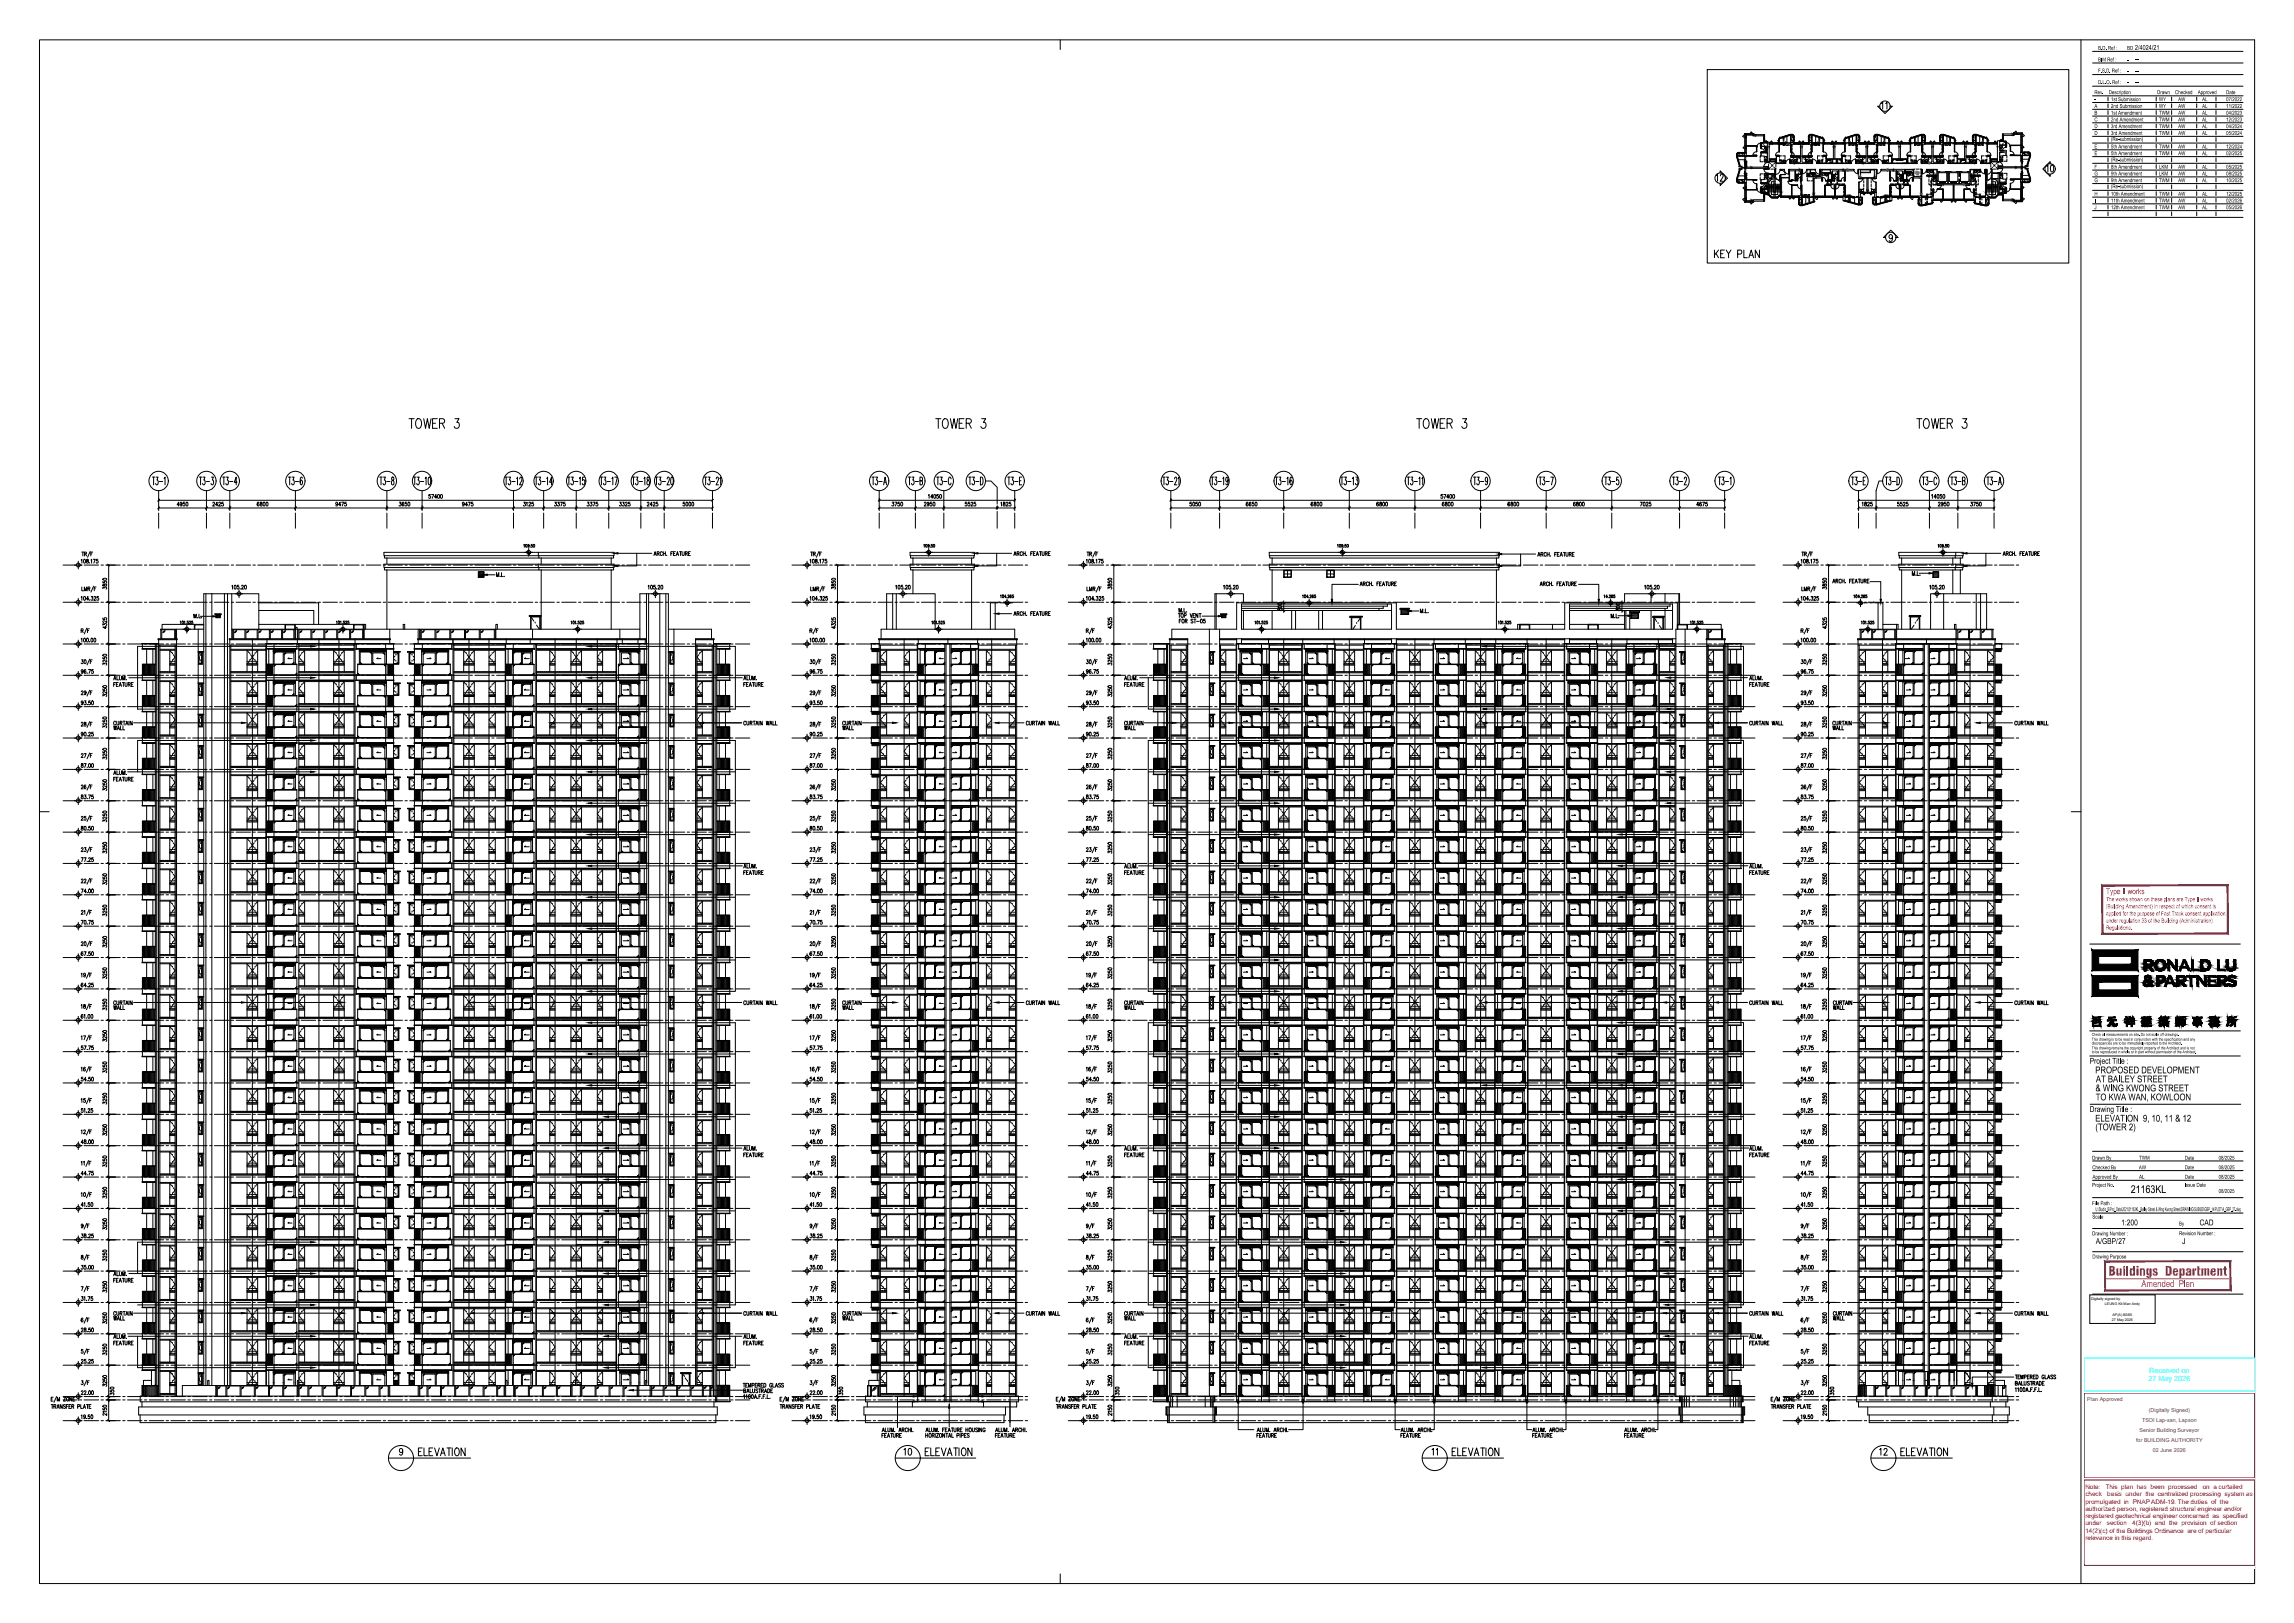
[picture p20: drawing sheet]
<svg xmlns="http://www.w3.org/2000/svg" width="1189mm" height="841mm" viewBox="0 0 1189 841" stroke-linecap="round" stroke-linejoin="round" font-family="sans-serif">
<defs><g id="words">
<g font-size="9.3">
<text x="211" y="223">TOWER 3</text>
<text x="484" y="223">TOWER 3</text>
<text x="733" y="223">TOWER 3</text>
<text x="992" y="223">TOWER 3</text>
</g>
<g font-size="7.9">
<text x="216" y="756">ELEVATION</text>
<text x="479" y="756">ELEVATION</text>
<text x="752" y="756">ELEVATION</text>
<text x="984" y="756">ELEVATION</text>
</g>
<text font-size="7.5" x="888" y="135">KEY PLAN</text>
<g font-size="7.1">
<text x="894" y="95" transform="rotate(-90 894 95)">12</text>
<text x="1065" y="90" transform="rotate(-90 1065 90)">10</text>
<text x="467" y="755">10</text>
<text x="973" y="755">12</text>
</g>
<text font-size="6.6" x="979" y="58" transform="rotate(-90 979 58)">11</text>
<text font-size="6.6" fill="#ff003f" x="1093" y="661">Buildings Department</text>
<text font-size="6.2" x="746" y="755" transform="rotate(-90 746 755)">11</text>
<text font-size="5.6" x="1104" y="618">21163KL</text>
<g font-size="5.3">
<text x="58" y="380">WALL</text>
<text x="436" y="380">WALL</text>
<text x="582" y="380">WALL</text>
<text x="949" y="380">WALL</text>
<text x="58" y="685">WALL</text>
<text x="436" y="685">WALL</text>
<text x="582" y="685">WALL</text>
<text x="949" y="685">WALL</text>
</g>
<g font-size="4.9">
<text x="419" y="513">64.25</text>
<text x="932" y="513">64.25</text>
<text x="58" y="524">WALL</text>
<text x="436" y="524">WALL</text>
<text x="582" y="524">WALL</text>
<text x="949" y="524">WALL</text>
<text x="419" y="545">57.75</text>
<text x="932" y="545">57.75</text>
<text x="1086" y="556">PROPOSED DEVELOPMENT</text>
<text x="419" y="561">54.50</text>
<text x="932" y="561">54.50</text>
<text x="1086" y="561">AT BAILEY STREET</text>
<text x="1086" y="566">&amp; WING KWONG STREET</text>
<text x="1086" y="570">TO KWA WAN, KOWLOON</text>
<text x="1086" y="581">ELEVATION 9, 10, 11 &amp; 12</text>
<text x="1086" y="586">(TOWER 2)</text>
<text x="419" y="594">48.00</text>
<text x="932" y="594">48.00</text>
</g>
<text font-size="4.9" fill="#ff003f" x="1110" y="667">Amended Plan</text>
<text font-size="4.2" fill="#ff003f" x="1091" y="463">Type II works</text>
<g font-size="4.2">
<text x="1083" y="551">Project Title :</text>
<text x="1083" y="576">Drawing Title :</text>
<text x="1099" y="635">1:200</text>
<text x="1140" y="635">CAD</text>
<text x="1086" y="645">A/GBP/27</text>
<text x="1131" y="645">J</text>
</g>
<g font-size="3.7" fill="#0ff">
<text x="1114" y="711">Received on</text>
<text x="1113" y="715">27 May 2026</text>
</g>
<g font-size="3.5">
<text x="1106" y="26">2/4024/21</text>
<text x="1106" y="32">--</text>
<text x="1106" y="38">--</text>
<text x="1106" y="44">--</text>
</g>
<g font-size="3.3" fill="#f00">
<text x="1081" y="772">Note:</text>
<text x="1091" y="772">This plan has been processed</text>
<text x="1142" y="772">on a curtailed</text>
<text x="1081" y="775">check</text>
<text x="1081" y="779">promulgated in PNAP ADM-19. The duties of the</text>
<text x="1092" y="775">basis under the centralized processing system as</text>
<text x="1081" y="783">authorized person, registered structural engineer and/or</text>
<text x="1081" y="787">registered geotechnical engineer concerned as specified</text>
<text x="1081" y="790">under</text>
<text x="1092" y="790">section</text>
<text x="1105" y="790">4(3)(b) and the provision of section</text>
<text x="1081" y="794">14(2)(c) of the Buildings Ordinance are of particular</text>
<text x="1081" y="798">relevance in this regard.</text>
</g>
<g font-size="3.1" fill="#ff003f">
<text x="1091" y="467">The works shown on these plans are Type II works</text>
<text x="1091" y="471">(Building Amendment) in respect of which consent is</text>
<text x="1091" y="478">under regulation 33 of the Building (Administration)</text>
<text x="1091" y="474">applied for the purpose of Fast Track consent application</text>
<text x="1091" y="482">Regulations.</text>
</g>
<g font-size="2.8">
<text x="1087" y="26">B.D. Ref :</text>
<text x="1102" y="26">BD</text>
<text x="1087" y="32">BIM Ref :</text>
<text x="1102" y="32">-</text>
<text x="1087" y="38">F.S.D. Ref :</text>
<text x="1102" y="38">-</text>
<text x="1087" y="44">D.L.O. Ref :</text>
<text x="1102" y="44">-</text>
<text x="1085" y="52">-</text>
<text x="1085" y="49">Rev.</text>
<text x="1093" y="49">Description</text>
<text x="1094" y="52">1st Submission</text>
<text x="1118" y="49">Drawn</text>
<text x="1119" y="52">WY</text>
<text x="1127" y="49">Checked</text>
<text x="1129" y="52">AW</text>
<text x="1139" y="49">Approved</text>
<text x="1141" y="52">AL</text>
<text x="1154" y="52">07/2022</text>
<text x="1154" y="49">Date</text>
<text x="1085" y="56">A</text>
<text x="1085" y="59">B</text>
<text x="1094" y="56">2nd Submission</text>
<text x="1094" y="59">1st Amendment</text>
<text x="1119" y="56">WY</text>
<text x="1119" y="59">TWM</text>
<text x="1129" y="56">AW</text>
<text x="1129" y="59">AW</text>
<text x="1141" y="56">AL</text>
<text x="1141" y="59">AL</text>
<text x="1154" y="56">11/2022</text>
<text x="1154" y="59">04/2023</text>
<text x="1085" y="63">C</text>
<text x="1094" y="63">2nd Amendment</text>
<text x="1119" y="63">TWM</text>
<text x="1129" y="63">AW</text>
<text x="1141" y="63">AL</text>
<text x="1154" y="63">12/2023</text>
<text x="1085" y="66">D</text>
<text x="1085" y="70">D</text>
<text x="1094" y="66">3rd Amendment</text>
<text x="1094" y="70">3rd Amendment</text>
<text x="1119" y="66">TWM</text>
<text x="1119" y="70">TWM</text>
<text x="1129" y="66">AW</text>
<text x="1129" y="70">AW</text>
<text x="1141" y="66">AL</text>
<text x="1141" y="70">AL</text>
<text x="1154" y="66">04/2024</text>
<text x="1154" y="70">05/2024</text>
<text x="1085" y="77">E</text>
<text x="1094" y="73">(Re-submission)</text>
<text x="1094" y="77">5th Amendment</text>
<text x="1119" y="77">TWM</text>
<text x="1129" y="77">AW</text>
<text x="1141" y="77">AL</text>
<text x="1154" y="77">12/2024</text>
<text x="1085" y="80">E</text>
<text x="1094" y="80">5th Amendment</text>
<text x="1094" y="84">(Re-submission)</text>
<text x="1119" y="80">TWM</text>
<text x="1129" y="80">AW</text>
<text x="1141" y="80">AL</text>
<text x="1154" y="80">02/2025</text>
<text x="1085" y="87">F</text>
<text x="1094" y="87">8th Amendment</text>
<text x="1119" y="87">LKM</text>
<text x="1129" y="87">AW</text>
<text x="1141" y="87">AL</text>
<text x="1154" y="87">05/2025</text>
<text x="1085" y="91">G</text>
<text x="1085" y="94">G</text>
<text x="1094" y="91">9th Amendment</text>
<text x="1094" y="94">9th Amendment</text>
<text x="1119" y="91">LKM</text>
<text x="1119" y="94">TWM</text>
<text x="1129" y="91">AW</text>
<text x="1129" y="94">AW</text>
<text x="1141" y="91">AL</text>
<text x="1141" y="94">AL</text>
<text x="1154" y="91">08/2025</text>
<text x="1154" y="94">10/2025</text>
<text x="1085" y="101">H</text>
<text x="1094" y="98">(Re-submission)</text>
<text x="1094" y="101">10th Amendment</text>
<text x="1119" y="101">TWM</text>
<text x="1129" y="101">AW</text>
<text x="1141" y="101">AL</text>
<text x="1154" y="101">12/2025</text>
<text x="1085" y="105">I</text>
<text x="1094" y="105">11th Amendment</text>
<text x="1119" y="105">TWM</text>
<text x="1129" y="105">AW</text>
<text x="1141" y="105">AL</text>
<text x="1154" y="105">02/2026</text>
<text x="1085" y="108">J</text>
<text x="1094" y="108">12th Amendment</text>
<text x="1119" y="108">TWM</text>
<text x="1129" y="108">AW</text>
<text x="1141" y="108">AL</text>
<text x="1154" y="108">05/2026</text>
<text x="1084" y="601">Drawn By</text>
<text x="1084" y="606">Checked By</text>
<text x="1108" y="606">AW</text>
<text x="1109" y="601">TWM</text>
<text x="1132" y="601">Date</text>
<text x="1132" y="606">Date</text>
<text x="1150" y="606">08/2025</text>
<text x="1150" y="601">08/2025</text>
<text x="1084" y="611">Approved By</text>
<text x="1109" y="611">AL</text>
<text x="1132" y="611">Date</text>
<text x="1150" y="611">08/2025</text>
<text x="1084" y="615">Project No.</text>
<text x="1132" y="615">Issue Date</text>
<text x="1150" y="618">08/2025</text>
<text x="1084" y="625">File Path :</text>
<text x="1086" y="628">U:\Studio_B\Proj_Data\2021\21163KL_Bailey Street &amp; Wing Kwong Street\DRAWING\SUB\BD\GBP_14\PLOT\A_GBP_27.dwg</text>
<text x="1084" y="631">Scale</text>
<text x="1129" y="635">By</text>
<text x="1084" y="640">Drawing Number :</text>
<text x="1129" y="640">Revision Number :</text>
<text x="1084" y="652">Drawing Purpose</text>
</g>
<g font-size="2.8" fill="#800080">
<text x="1082" y="726">Plan Approved</text>
<text x="1114" y="731">(Digitally Signed)</text>
<text x="1110" y="737">TSOI Lap-san, Lapson</text>
<text x="1109" y="742">Senior Building Surveyor</text>
<text x="1107" y="747">for BUILDING AUTHORITY</text>
<text x="1116" y="753">02 June 2026</text>
</g>
<g font-size="2.1">
<text x="1084" y="537">Check all measurements on site. Do not scale off drawings.</text>
<text x="1084" y="539">This drawing is to be read in conjunction with the specification and any</text>
<text x="1084" y="541">discrepancies are to be immediately reported to the Architect.</text>
<text x="1084" y="544">This drawing remains the copyright property of the Architect and is not</text>
<text x="1084" y="546">to be reproduced in whole or in part without permission of the Architect.</text>
</g>
<g font-size="1.9">
<text x="1084" y="673">Digitally signed by</text>
<text x="1091" y="676">LEUNG Kit Man Andy</text>
<text x="1095" y="682">AP(A) 80/85</text>
<text x="1095" y="685">27 May 2026</text>
</g>
<text font-size=".6" x="909" y="70" transform="rotate(-90 909 70)">250</text>
<g font-size=".6" fill="#00b82e">
<text x="1043" y="69" transform="rotate(-90 1043 69)">300</text>
<text x="917" y="76">375</text>
<text x="934" y="76">300</text>
<text x="951" y="76">300</text>
<text x="968" y="76">300</text>
<text x="983" y="76">300</text>
<text x="1002" y="76">300</text>
<text x="1019" y="76">300</text>
<text x="1034" y="76">475</text>
<text x="1000" y="84" transform="rotate(-90 1000 84)">250</text>
<text x="1023" y="84" transform="rotate(-90 1023 84)">250</text>
<text x="1039" y="80" transform="rotate(-90 1039 80)">250</text>
<text x="907" y="86" transform="rotate(-90 907 86)">250</text>
<text x="930" y="86" transform="rotate(-90 930 86)">250</text>
<text x="933" y="87" transform="rotate(-90 933 87)">300</text>
<text x="949" y="89">400</text>
<text x="955" y="89" transform="rotate(-90 955 89)">325</text>
<text x="957" y="88" transform="rotate(-90 957 88)">300</text>
<text x="966" y="86" transform="rotate(-90 966 86)">250</text>
<text x="979" y="88" transform="rotate(-90 979 88)">300</text>
<text x="981" y="89" transform="rotate(-90 981 89)">325</text>
<text x="986" y="89">400</text>
<text x="1045" y="88" transform="rotate(-90 1045 88)">250</text>
<text x="919" y="94" transform="rotate(-90 919 94)">200</text>
<text x="941" y="91" transform="rotate(-90 941 91)">300</text>
<text x="943" y="90">250</text>
<text x="962" y="91">400</text>
<text x="972" y="91">400</text>
<text x="995" y="91" transform="rotate(-90 995 91)">300</text>
<text x="1004" y="94">250</text>
<text x="1020" y="93">250</text>
<text x="1034" y="95">325</text>
<text x="1039" y="94" transform="rotate(-90 1039 94)">250</text>
<text x="917" y="100">275</text>
<text x="923" y="100">250</text>
<text x="940" y="100">200</text>
<text x="968" y="99">250</text>
<text x="995" y="100">200</text>
<text x="1007" y="97" transform="rotate(-90 1007 97)">250</text>
<text x="1018" y="97" transform="rotate(-90 1018 97)">250</text>
<text x="1028" y="99">200</text>
<text x="907" y="104" transform="rotate(-90 907 104)">300</text>
<text x="1043" y="105" transform="rotate(-90 1043 105)">300</text>
</g>
</g></defs>
<g fill="#df7fff" stroke="#df7fff" stroke-width=".52">
<path d="M88 718h3zM88 718h3h-3z"/>
<path d="M1018 718h3zM1018 718h3h-3z"/>
<path d="M1030 718h3zM1030 718h3h-3z"/>
</g>
<g fill="none" stroke="#df7fff" stroke-width=".52">
<path d="M1005 298v1M111 318h4v1h-4zM112 319h2v1h-2zM101 324h5v2h-5zM148 324h5v2h-5zM183 324h5v2h-5zM658 336h17zM788 324h5v2h-5zM823 324h5v2h-5zM860 336h8zM869 324h6v2h-6zM88 718h3h-3z"/>
<path d="M1018 718h3h-3zM1030 718h3h-3z"/>
</g>
<path d="M1034 718h4v5h-4z" fill="none" stroke="#dddd6e" stroke-width=".52"/>
<g fill="none" stroke="#000" stroke-width=".52">
<path d="M20 21h1148v800h-1148zM549 21v5M885 36h187v100h-187zM1078 21v800M1084 33h78M1084 39h78M1084 27h78M1084 50h78M1084 53h78M1084 45h78M1084 57h78M1092 50v2"/>
<path d="M1092 54v2M1092 57v2M1117 50v2M1117 54v2M1117 57v2M1125 50v2M1125 54v2M1125 57v2M1138 50v2M1138 54v2M1138 57v2M1148 50v2"/>
<path d="M1148 54v2M1148 57v2M901 80h1M901 79l-1 1M901 79h2M902 80h-1v1h1M902 80h1v1M903 79h-2l-1 2v-2h2M903 79v1h1M903 79l1 1M904 79h1v2h-1zM904 69l1 1-1-1"/>
<path d="M904 69h4v-1l-1 1M904 69v10M904 70l-1 1h1M904 79h1zM904 75l1 1zM904 77h1zM904 76l-1 1h1M904 69h4M904 71h1zM905 76h.1M905 76v1zM905 70v1z"/>
<path d="M906 76h-1M907 69v1zM908 76h-1M908 76h.1M908 69l1 1zM908 70h6h-6zM908 70h-3v9M910 76h-2M910 79h-1l-1 1M910 79h.1M910 76v3M910 76h.1"/>
<path d="M910 76h-5M910 78h.1M910 77h.1M910 77v1M910 76v1M912 74v2zM912 74l-1 1v1M913 76h.1M913 79h1M913 79l-1 3M913 79h.1M913 77h.1"/>
<path d="M913 79h3v1M913 74v3M913 74h1M913 74h.1M913 79h3M913 77l1 1v1M913 79v2h1v1M913 79h1zM913 76v1M913 75v1M913 75h.1M913 74v1"/>
<path d="M913 76h3M914 74h-1M914 74h.1M914 75l-1-1v2M914 70v4zM914 73l1 1h1M914 72v1M914 71v1M914 74h-1v3M914 73h.1M914 71h.1M914 70v1"/>
<path d="M914 72h.1M914 70h.1M914 75v1M914 74l1-1h1zM914 74h2M914 73l2 1zM915 78h1v1h-1zM915 74h-1M915 79h.1M915 74h1h-2M915 74h1zM915 76v1"/>
<path d="M915 77h.1M916 77h.1M916 76v1M916 74h.1M916 74h-1M916 76h-1M916 76v1h-1v-1M916 77l-1 1M916 74h1v10h-1zM916 76h-3M917 74h.1M917 74h4"/>
<path d="M918 75h1zM918 74h1zM918 74v-1l-1 1h4M919 74h.1M921 74h.1M921 73h1v2h-1l1-2zM921 74h1zM922 79h-1l-1 1M922 75v4M922 79h.1M922 74l3 1h-8h1M922 74h.1"/>
<path d="M922 78v1M922 78h.1M922 77v1M922 77h.1M922 76v1M922 76h.1M922 75v1M922 75h.1M922 74h3M922 71v2M922 71h.1M923 74h3z"/>
<path d="M924 75h-2h2M924 71v1M924 71h-1M924 75h1h-1M924 75h.1M924 75h1M924 74v1M924 71v2M924 72h.1M924 74v1h1M924 72v1M925 74h.1"/>
<path d="M925 74h1M925 71h1zM925 71h1M926 75h1M926 70l-1 1M926 70v4M927 74h1M927 75h1v1M928 74h.1M928 74h-6M928 70h.1M928 70l-6 2v1"/>
<path d="M928 70h-2M928 70l-5 2M928 75h1v1M928 75v4M928 79h.1M928 74h2v1h-2zM928 70v4zM928 70v2M928 72v2M928 79h1l1 2M928 71v-1h1v1M928 78v1"/>
<path d="M928 78h.1M928 77v1M928 77h.1M928 76v1M928 76h.1M928 75v1M928 75h.1M928 72v1M928 70h1M928 79v1M929 72l-1 1M929 70l1 1"/>
<path d="M929 70h-1h1l1 2M929 77v1M929 78v2M929 72v1h-1M929 70v1M930 71v2M930 74h.1M930 75h3M930 74h3M930 73h-1v1M930 73l-1 1M930 71l-1-1h-1l-6 1"/>
<path d="M932 75h1zM932 74h.1M933 74h1v10h5v1h-11v-1h5zM933 74h1zM934 74l-1-1-1 1M934 74h.1M934 75h4M934 74h3M934 75h1zM935 74h.1M935 74l-1-1v1M937 74h.1"/>
<path d="M937 71l1-1h1l6 1M937 71v2M937 74h-7M937 73h1v1M937 73l1 1M937 74h2v1h-2zM938 72v1h1M938 71v-1h1v1M938 70v1M938 70l-1 2M938 70l-1 1M938 70l-1 3"/>
<path d="M938 70h1M938 77v1M938 78v2M938 72l1 1M939 79h.1M939 70h.1M939 70v4zM939 75h.1M939 78v1M939 78h.1M939 77v1M939 77h.1"/>
<path d="M939 76v1M939 76h.1M939 72v1M939 75v4M939 70v2M939 72v2M939 74h3l-3 1M939 74h.1M939 70l5 2M939 70h2M939 74h3M940 75l-1 1"/>
<path d="M940 75h2M940 74h3zM940 75h-1M941 70v4M941 75h1h-1M941 70l1 1zM941 70l1 1M941 75h-3v1M942 74h.1M942 71h-1M942 74h1M943 74v1h-1"/>
<path d="M943 71v2M943 71h1M943 71h.1M944 74h1M944 72h.1M944 72h1M945 71h.1M945 71v2M945 74h.1M945 74h-6M945 79h.1M945 73h1h-1l1 2h-1z"/>
<path d="M945 78v1M945 78h.1M945 77v1M945 77h.1M945 76v1M945 76h.1M945 75h.1M945 79h1l1 1M945 75v4M945 72v1M945 74h1zM946 75h4"/>
<path d="M946 74h4M946 74h.1M946 74h9M949 75h1zM949 74h.1M950 74h1v9h-1zM950 74h1zM951 74l-1-1-1 1M951 74h.1M951 75h4M951 74h4M952 74h.1"/>
<path d="M952 74l-1-1v1M955 74h.1M955 73h1v2h-1l1-2zM955 74h1zM956 79h-1l-1 1M956 75v4M956 79h.1M956 74h.1M956 75v1M956 76h.1M956 77h.1M956 78h.1"/>
<path d="M956 78v1M956 74h1M956 77v1M956 76v1M956 75h.1M956 74h6M956 71v2M956 71h.1M958 74h3zM958 74h1M958 71l1 2M958 71h-1"/>
<path d="M958 74v1h1M958 71v2M959 74v1M959 74h-1M959 74h.1M959 71h1zM959 71h1M959 74h3M960 75h1M960 70l-1 1M960 70v4M961 75l1 1"/>
<path d="M962 74h.1M962 70h.1M962 70l-6 2v1M962 70h-2M962 70l-5 2M962 75h1v1M962 74h-3l3 1M962 75v4M962 79h.1M962 74h2v1h-2zM962 70v4zM962 70v2"/>
<path d="M962 72v2M962 71v-1h1v1M962 72v1M962 78v1M962 78h.1M962 77v1M962 77h.1M962 76v1M962 76h.1M962 75h.1M962 70h1M963 72l-1 1"/>
<path d="M963 77v1M963 78v2M963 70l1 1zM963 70l1 1M963 70h-1h1l1 2M963 70l-7 1M963 72v1h-1M963 70v1M964 71v2M964 74h.1M964 75h3M964 74h3"/>
<path d="M964 73h-1v1M964 73l-1 1M966 74h.1M967 74h1v10h5v1h-11v-1h5zM967 74h1zM968 74l-1-1-1 1M968 74h.1M968 75h4M968 74h3M969 74h.1M969 74l-1-1v1M971 74h.1"/>
<path d="M971 71l1-1h1l6 1M971 71v2M971 74h-7M971 73h1v1M971 73l1 1M971 74h2v1h-2zM972 71v-1h1v1M972 70v1M972 70l-1 2M972 70l-1 1M972 70l-1 3M972 70h1"/>
<path d="M972 77v1M972 78v2M972 72l1 1h-1v-1M973 75h1M973 79h.1M973 76h.1M973 75v1M973 78v1M973 78h.1M973 77v1M973 77h.1M973 76v1"/>
<path d="M973 75h.1M973 75v4M973 70h.1M973 70v4zM973 72v1M973 70v2M973 72v2M973 74h3l-3 1M973 74h.1M973 75h-1v1M973 70l5 2M973 70h2"/>
<path d="M973 74h3M974 75h1M974 74h3zM975 70v4M975 70l1 1zM975 70l1 1M976 74h.1M976 71h-1M976 74h1M976 74v1M977 71v2M977 74v1h-1"/>
<path d="M977 71l-1 2M977 71h1M978 74h1M978 72h.1M978 72h1M979 71h.1M979 71v2M979 74h.1M979 74h-6M979 79h.1M979 78v1M979 78h.1"/>
<path d="M979 77v1M979 77h.1M979 76v1M979 76h.1M979 75v1M979 75h.1M979 73h1h-1l1 2h-1zM979 79h1l1 1M979 75v4M979 72v1M979 74h1zM980 75h4"/>
<path d="M980 74h4M980 74h.1M980 74h9M983 74h.1M984 74h1v9h-1zM984 74h1zM985 74l-1-1-1 1M985 74h.1M985 75h4M985 74h4M986 74h.1M986 74l-1-1v1"/>
<path d="M989 74h.1M989 73h1v2h-1l1-2zM989 74h1zM990 79h-1l-1 1M990 79h.1M990 75v4M990 74h.1M990 78v1M990 78h.1M990 77v1M990 77h.1M990 76v1"/>
<path d="M990 76h.1M990 75v1M990 75h.1M990 74h1M990 74h6M990 71v2M991 71h.1M991 72l-1 1M991 72h.1M992 74h3zM992 74h1M992 71h-1"/>
<path d="M992 71l1 2M992 74v1h1M992 71v2M993 74v1M993 74h-1M993 74h.1M993 71h1zM993 71h1M993 74h3M994 75h1M994 70l-1 1M994 70v4"/>
<path d="M995 75l1 1M996 74h.1M996 70h.1M996 70h-2M996 70l-5 2M996 75h1v1M996 79h.1M996 74l-3 1h3v4M996 74h2v1h-2zM996 70v4zM996 75v4M996 70v2"/>
<path d="M996 72v2M996 79h1l1 2M996 71v-1h1v1M996 72v1M996 78v1M996 78h.1M996 77v1M996 77h.1M996 76v1M996 76h.1M996 75h.1M996 70h1"/>
<path d="M996 79v1M997 72l-1 1M997 77v1M997 78v2M997 70l1 1zM997 70l1 1M997 70h-1h1l1 2M997 70l-7 1M997 70v1M997 72v1h-1M998 74h.1M998 75h3"/>
<path d="M998 74h3M998 71v2M998 73h-1v1M998 73l-1 1M998 74h7M1000 74h.1M1001 74h1v10h5v1h-11v-1h5zM1001 74h1zM1001 74v-1l-1 1M1001 74h.1M1002 74h3M1002 75h3"/>
<path d="M1003 74h.1M1003 74l-1-1-1 1M1005 73h1v1M1005 73l1 1M1005 71v2M1005 74h2v1h-2zM1006 70l-1 1zM1006 72v1h1M1006 70h1v1M1006 70v1M1006 70l-1 2M1006 70h-1v3"/>
<path d="M1006 70l7 1M1006 70h1M1006 77v1M1006 78v2M1006 72l1 1v-1M1007 79h.1M1007 70h.1M1007 70v4zM1007 75h.1M1007 78v1M1007 78h.1M1007 77v1"/>
<path d="M1007 77h.1M1007 76v1M1007 76h.1M1007 75v4M1007 70v2M1007 72v2M1007 74h3l-3 1M1007 74h.1M1007 75h-1v1M1007 70l5 2M1007 70h2M1007 74h3"/>
<path d="M1008 75l-1 1M1008 75h1M1008 74h3zM1009 70v4M1009 70l1 1zM1009 70l1 1M1010 74h.1M1010 71h-1M1010 74h1M1010 74v1M1011 71v2M1011 74v1h-1"/>
<path d="M1011 71h1M1011 71l-1 2M1012 74h1M1012 72h.1M1012 72h1M1013 71h.1M1013 71v2M1013 74h.1M1013 74h-6M1013 79h.1M1013 73h1h-1l1 2h-1zM1013 78h.1"/>
<path d="M1013 78v1M1013 77v1M1013 77h.1M1013 76v1M1013 76h.1M1013 75v1M1013 75h.1M1013 79h1l1 1M1013 75v4M1013 72v1M1013 74h1zM1014 75h4"/>
<path d="M1014 74h4M1014 74h.1M1014 74h8M1017 74h.1M1018 74h1v9h-1zM1018 74h1zM1019 74l-1-1-1 1M1019 74h.1M1019 75h4M1019 74h3M1020 74h.1M1020 74l-1-1v1"/>
<path d="M1022 74h.1M1022 71l1-1h1l6 1M1022 71v2M1022 73h1v1M1022 73l1 1M1022 74h2v1h-2zM1023 72v1h1M1023 71v-1h1v1M1023 70v1M1023 70l-1 2M1023 70l-1 1M1023 70l-1 3"/>
<path d="M1023 70h1M1023 77v1M1023 78v2M1023 72l1 1M1024 79h.1M1024 70h.1M1024 70v4zM1024 78v1M1024 78h.1M1024 77v1M1024 77h.1M1024 76v1"/>
<path d="M1024 76h.1M1024 75h.1M1024 72v1M1024 70v2M1024 72v2M1024 74l3 1h-3v4M1024 74h.1M1024 75v4M1024 70l5 2M1024 75h-1v1M1024 70h2M1024 74h3"/>
<path d="M1025 75l-1 1M1025 75h1M1025 74h3zM1026 70v4M1026 70l1 1zM1026 70l1 1M1027 74h.1M1027 71h-1M1027 74h1M1027 74v1M1028 71v2M1028 74v1h-1"/>
<path d="M1028 71l2 1M1028 71l-1 2M1029 74h1M1029 72h.1M1029 72h1M1030 71v1M1030 71h.1M1030 71v2M1030 74h.1M1030 74h-6M1030 75v4M1030 79h.1"/>
<path d="M1030 73h1h-1l1 2h-1zM1030 78v1M1030 78h.1M1030 77v1M1030 77h.1M1030 76v1M1030 76h.1M1030 75h.1M1030 75h5M1030 79h1l1 1M1030 72v1M1030 74h1z"/>
<path d="M1031 74h4M1031 74h.1M1031 74h4l-1-1-1 1M1033 74h1zM1035 74h.1M1035 73h1v5h4v1h-4v5h-1zM1036 79v1M1036 77h1M1036 75h4M1036 79h2M1036 73h2M1036 73h1z"/>
<path d="M1036 73h2zM1037 73h-1M1037 76h.1M1037 76l-1 1h1M1037 77v1zM1037 73h.1M1037 77h.1M1037 76h1h-1M1037 73h1M1037 72l1 1h-1zM1037 78h.1M1038 69v4z"/>
<path d="M1038 71v1zM1038 72v1M1038 72h.1M1038 71v1M1038 70h.1M1038 69v1M1038 71h.1M1038 72v-1v1M1038 78h1zM1038 74v1M1038 69h6v1h-6zM1038 73h1v3"/>
<path d="M1038 73h2v3M1038 70v1M1038 73h-1M1038 73h.1M1038 79h2v3M1038 73h1M1039 73h.1M1039 73l1 1M1039 74h.1M1039 74v1h-3M1039 73h1M1039 76l-1 1v1"/>
<path d="M1040 78h.1M1040 76h.1M1039 76h.1M1039 78h.1M1039 76h1M1039 75l1 1M1039 75h1M1039 74l1 1M1039 74h1M1040 78h-1M1040 79v2h-2v1M1040 74h1l1 2"/>
<path d="M1040 74v2zM1042 76h.1M1042 78h.1M1042 77v1M1042 77h.1M1042 76v1M1042 75h.1M1042 78l1 1 1 1M1042 75h1M1043 75h.1M1043 69h1zM1044 69h.1"/>
<path d="M1044 75h.1M1044 69h4l-1 6M1044 70h3v9M1044 75h1M1045 75h.1M1045 69h.1M1045 68l-1 1h4M1045 75h1M1046 75h.1M1046 75h1M1047 75h.1M1047 75h-5v3"/>
<path d="M1047 79h1v2h-1zM1048 79h.1M1048 75v4M1048 75h.1M1048 77h.1M1048 71h.1M1048 69v1v-1h-4M1048 69v10M1048 75l1 1-1 1M1048 69l1 1-1 1M1049 79h3v1M1049 79v1h-1"/>
<path d="M1049 79h-1M1049 79h.1M1050 79h-1v1M1050 79h2M1051 79h1v1h-1M1051 79h1v2l-1 5M1052 79l-1 1M1084 74h78M1084 60h78M1084 64h78M1084 67h78M1084 71h78"/>
<path d="M1084 78h78M1092 61v2M1092 64v2M1092 68v2M1092 71v2M1092 75v2M1092 78v2M1117 61v2M1117 64v2M1117 68v2M1117 71v2M1117 75v2"/>
<path d="M1117 78v2M1125 61v2M1125 64v2M1125 68v2M1125 71v2M1125 75v2M1125 78v2M1138 61v2M1138 64v2M1138 68v2M1138 71v2M1138 75v2"/>
<path d="M1138 78v2M1148 61v2M1148 64v2M1148 68v2M1148 71v2M1148 75v2M1148 78v2M900 94l1 1M900 80l1 6M900 81h.1M900 93h.1M900 80v1"/>
<path d="M900 93v1M900 81v2M900 93l1 2h2M900 81l2 5M900 94l2 1M900 81h4zM900 93h4zM900 81h2M900 93h2M900 91v2M901 91h3M901 83h3"/>
<path d="M901 83v1M901 94h1M901 95h2M901 90v1M901 85l1 1M901 88l-1 6M902 93h-1v1M902 86h.1M902 87l-1 2M902 94h-1M902 88l-2 5M902 80l1 1"/>
<path d="M902 93h1M902 81h1M903 81h1M903 93h1M903 93h.1M903 93v1h-1M903 93l-1 1M903 95h-2M904 97h-1l1 1M904 83v1v-1M904 89v1M904 93h1v2h-1z"/>
<path d="M904 94h-1v1M904 94l-1 1M904 95h1zM904 82v3zM904 81h1zM904 86l1 1zM904 89v3zM904 87l1 1zM904 93h1zM904 87h12h-12zM904 87l-3-1h1v1l-1 1 3-1M904 97h.1"/>
<path d="M904 81v5M904 88v5M904 95v10M904 98h1zM904 97h1zM904 84h1zM904 90h1zM904 84v2M904 90v3M905 87v-3v3M905 93v-3v3M905 81v1"/>
<path d="M905 83v1M905 87v1M905 89v1M905 95v9h3M905 98h.1M905 97v1zM905 93h5h-5M905 93h.1M905 81h5M905 85v2zM905 83v2zM905 90v1z"/>
<path d="M905 92v1zM905 81h.1M905 93h1M905 98h1M906 93h.1M906 98h.1M906 81h-1M906 81h.1M906 93h1M907 98h.1M907 81h-1M907 93h.1"/>
<path d="M907 81h.1M907 93h1M907 98h1M908 81h-1M908 93h.1M908 98h.1M908 81h.1M908 93h1M908 98h1M908 93l2 1zM908 93l1 2h1M908 80h2z"/>
<path d="M909 81h.1M909 93h.1M909 98h.1M909 93h1M909 98h1M910 93h.1M910 81h-1M910 98h.1M910 81h.1M910 95h.1M910 98h-5h5M910 95v3"/>
<path d="M910 95v1M910 96h.1M910 97h.1M910 97v1M911 98v1l1 1M912 92l1 3h1M912 83v1h2M912 98v2zM913 98h.1M913 95h.1M913 97h.1M913 98h3"/>
<path d="M913 97v3M913 97v1M913 98v1M913 99h.1M913 99v1M913 100h.1M913 95h1zM913 97v3h1M913 98v2l1-1M913 99l1-1v1l1 1v-3h-2l1 2M913 100h1M914 100h.1"/>
<path d="M914 90h-2v1M914 100v1M914 100v4zM914 86h2zM914 88h2zM914 88l1 1 1 1M914 92v1h-1v2M914 83v1M914 95v1l-1 1M914 98v1M914 90v1M914 90h2"/>
<path d="M914 84h2M914 100h1M914 97h2v1l-1-1zM914 92h2v1h-2zM914 81h2v1h-2zM914 100h2h-1M915 91h1h-1zM915 83h1h-1zM915 100h-1v1M915 100h.1M915 95h1v1h-1zM915 96h1"/>
<path d="M915 95h.1M915 100h1M915 97v1M915 98h.1M916 98h.1M916 97v1M916 100h.1M916 97h.1M916 95h-3M916 90h-2M916 90v1M916 92v1"/>
<path d="M916 94v1h-3M916 83v1h-2M916 81v1M916 84h.1M916 90h1v2h3v1h-3v8h-1zM916 86h.1M916 87h.1M916 88h.1M916 90h.1M916 84l-1 1-1 1M916 84h-2M917 88h.1"/>
<path d="M917 84l1 1M917 85v1M917 87v1M917 97h2M917 98h2M917 90h.1M917 90h3M917 96h2M917 99h2M917 95v5M917 83h3v1h-3M917 82h4"/>
<path d="M917 84h3M918 87l-1 1M918 88h1M918 93l-1 1M918 90v2l2-2v2zM918 85l1 1M918 93h1v3h-2v-1M919 90h-2M919 90h.1M919 85l-1 1M919 87l1 1M920 84h.1"/>
<path d="M920 94h-2v7h3v-3M920 88h.1M920 91a2.3 2.3 0 0 0 2 2M920 97h3M920 98h3M920 88v2h-1M920 96h3M920 88v4M920 97l1 1M920 99h3M920 95h-1v5h1M920 84h-3"/>
<path d="M920 88v2zM920 80l2 1zM920 87v1M920 84l-1 1M920 85v1M920 84v1l5-1M921 81h1M921 81v3h4M921 81h.1M921 97h1M921 98h1M921 93h-1v9"/>
<path d="M921 81v1M921 96v1M921 93l1 1M922 97h1M922 81h-1M922 84l-1 1M922 81h.1M922 81v1M922 82v1h1M922 91v2zM922 83h1v1h-1zM922 88v1l-2 1"/>
<path d="M923 95v1h-4v3h4v1M923 91h.1M923 95v5M923 92v10zM923 97h-3l3 1h-3M923 88h.1M923 91v1M923 88l2 1v1M923 90l2 1zM923 81h-2h1M923 92h4M924 83h1v1h-1z"/>
<path d="M924 81h1v1M924 83h1v1M925 88h.1M925 88h-3h1M925 88h-2M925 88v2h2M925 84v-1v1M925 84h.1M927 94v1l1 1M927 94h1zM927 88v2zM927 88h.1"/>
<path d="M927 89v3h-4v-1M927 88h7v1h-7zM927 92v2M927 93v1M927 93h.1M927 94h2M927 89v5M927 92v1M928 82v3zM928 82l-2 1-1 2M928 85h.1M928 81h.1"/>
<path d="M928 83h.1M928 83v1M928 93h2zM928 80l2 1zM928 81h2zM928 84h.1M928 83h1v1h-1zM928 81v1h1M929 94h.1M929 96h.1M928 96h.1M928 94h.1"/>
<path d="M928 96h3M928 94h-1M928 96v6M929 81h-1M929 94h-1M929 96l-1 1M929 98h-1M929 99h-1M929 96h-1M929 97h-1M929 97l-1 1M929 98l-1 1"/>
<path d="M929 100h-1M929 93h.1M929 80v1h1M929 81h.1M929 83l1 1M930 81h-1M930 96h-1M930 81l-1 1-1 1M930 96h.1M930 84h.1M930 82h1M930 84h1"/>
<path d="M930 84v-1l1 1M930 81h.1M930 94h.1M931 92h.1M931 94h1h-2M931 93l-1 1M931 93h-1M931 92h-1M931 91h-1M931 90h-1M931 89l-1 1M931 94v-5l-1 5"/>
<path d="M931 89h-1M931 91l-1 1M931 81h-1M931 96h.1M931 91h.1M931 91v1M931 84h.1M931 92h1v1h-1zM931 81l2 1M931 91h1l-1 1M931 81h.1M931 94h.1"/>
<path d="M931 81h2l-1 1M931 81v3M931 96h-2v6M931 93v1M932 94h.1M932 94h-1M932 96v1l1 1M932 83h-1M932 81l-1 3M932 81h.1M932 89v1M933 81l-1 1"/>
<path d="M933 89h1v1h-3M933 81h-1M933 81h.1M933 81h-5M933 89v1zM933 93v2M933 91v1M933 89v1M933 92v2zM933 96v1M933 98v1M933 100v1h1"/>
<path d="M933 96v2zM933 92h-1v1M933 94h.1M934 96h.1M933 93l1 2M933 89v2M933 90v1M934 94h.1M934 96v6M934 94v-5v5M934 91h.1M934 90l-4 1"/>
<path d="M934 89v1M934 89h.1M934 90h.1M934 90v1M934 91v1M934 92h.1M934 93h.1M934 93v1M934 96v1M934 97h.1M934 97v1M934 98h.1"/>
<path d="M934 98v1M934 99h.1M934 99v1M934 100h.1M934 88h.1M934 81h5M934 88v2zM934 81h.1M934 81h1M934 81l1 1zM934 81l2 1M935 81h.1"/>
<path d="M935 82l1 1M935 81l1 3M936 81v3M936 81h-2v1M936 81h.1M936 84h.1M936 84h1M936 82h1M936 88h.1M936 81h1M936 81l-2 1M936 92h.1"/>
<path d="M936 92h1M937 81h.1M937 92h.1M937 92v2h1M937 90l-1 2v-4v1l-2 1M937 90h3M937 90v2M937 83h-1v1M937 84h.1M937 83v1h-1M937 80l2 1zM937 90h1v1h-1z"/>
<path d="M937 81l1 1 1 1M937 81h2zM937 81h1M938 83l-1 1M938 83h1v1h-1zM938 81h.1M938 89l1 1M938 81h1M938 80v1h-1M938 90h1v1h-1zM939 90h1v2h-3M939 94h1"/>
<path d="M939 81h.1M939 80v-1h-1l-1 2M939 81v1h-1M939 83h.1M939 84h.1M939 83v1M939 85h.1M939 82l2 1 1 2M939 82v3zM940 92v2M940 90v2h4v-4v4h-4v11zM940 90h1z"/>
<path d="M940 90h.1M941 88h-5h2v2h-2M941 91v1zM941 88h-3v2l2-1M941 88h.1M941 88v2h2M942 84h.1M942 84v-1v1M942 84l6 1M942 83h1v1h-1zM943 88v2zM943 91l-2 1v-1h2v1h-2"/>
<path d="M943 88h.1M943 83h-1v1M943 89v1zM943 90h.1M943 89h.1M943 81h-1v1M943 88h1M943 89l1 1zM943 89h1zM944 81h2h-1M944 83h1v1h-1zM944 92v2"/>
<path d="M944 92h.1M944 88h5M944 90h5M944 93h.1M944 93v1M944 91h.1M944 89h5M944 94h.1M944 90h2v1h-2zM944 88h.1M944 92h2v2M945 92v2z"/>
<path d="M945 82v1h-1M945 81v1M945 81h.1M945 81h2v1h3M945 80l2 1zM945 84l1 1M945 81h1M946 81h.1M946 96h3M946 96v6M946 90v1M946 96h.1"/>
<path d="M946 99v1M946 99h.1M946 98h.1M946 100h.1M946 98v1M946 96v1M946 97h.1M946 97v1M946 81v1M946 94h.1M946 90h1M946 90l1 1v-1"/>
<path d="M946 90h.1M946 81v3h-4M947 94h-1M947 96h-1M947 96h1zM947 96h.1M947 94h.1M947 85h1M947 84v1M947 90h.1M947 95v1h1M947 90h-1"/>
<path d="M947 90h2v4h-2zM947 95h1M948 96h-1M948 94h-1M948 90h1v3h-1zM948 96h.1M948 93h-1v1M948 93l-1 1M948 94h.1M948 84h-1v-1h3v1h-2l1 1M948 88h.1M948 94h-1v2"/>
<path d="M949 96h.1M949 94h.1M949 84h1M949 85h1M949 85v-1h1v1M949 88h12v1h-11v1h-1zM949 96h-3v6M949 93h.1M949 94v1zM949 96v1l2 1M949 96h1M949 93v2"/>
<path d="M949 95h1M949 92h2M949 90v4h-3h5M949 90h.1M950 94h1M950 93l-1 1M950 91h-1M950 94h-1M950 90h-1M950 93h-1M950 91l-1 1M950 90v4"/>
<path d="M950 92h-1M950 92l-1 1M950 84h2M950 85h2M950 94h.1M950 91h.1M950 91v1M950 92h1v1h-1zM950 92h.1M950 91h1v1h-1M950 83v2M951 94h-1"/>
<path d="M951 96v2zM951 93v1M951 94h.1M951 96h.1M951 96h2M951 96v6zM951 83h1v2M951 95h1M951 100v2M951 98v2M951 96v2M951 98h.1"/>
<path d="M951 90h.1M952 83v1zM952 89h1v1M952 84h2M952 85v-2h2v2M952 85h2M952 95v1M952 89l1 1zM952 91v3M952 90v1M952 89l1 2M952 92v2z"/>
<path d="M952 94v1h2M952 92h-1v2M953 94h.1M953 89l-1 1M953 91l-1 3M953 89v5M953 90l-4 1M953 94h1M953 93h.1M953 92h.1M953 91h.1M953 92v1"/>
<path d="M953 89h.1M953 89v1M953 90v1M953 90h.1M953 93v1M953 91v1M953 96v1l-2 1M953 96h.1M953 83h.1M953 96h3v5M953 96h3M954 96h-1"/>
<path d="M954 83h.1M954 94h-1M954 96h.1M954 94h.1M954 96h1M954 84h.1M954 80l2 1zM954 95h2v1M955 81v1M955 81h.1M955 81v3h4v-1v1M955 81h1"/>
<path d="M955 96h.1M955 97v1M955 99v1M956 81h-1M956 96h-1M956 84l-1 1M956 92v2zM956 92h-1l-1 2M956 94h.1M956 81h.1M956 97v1M956 99v1"/>
<path d="M956 96h.1M956 81h-1v1h-4M956 89v5M956 81v1M956 91h.1M956 90v1M956 92h.1M956 91v1M956 89h.1M956 90h.1M956 96v6M956 92v1"/>
<path d="M956 93h.1M956 96v1M956 97h.1M956 98h.1M956 98v1M956 99h.1M956 100h.1M956 93v1M956 82v1h1M956 83h1v1h-1zM957 81h-2M958 83h1v1h-1z"/>
<path d="M958 81h1v1M958 83h1v1h-1M959 84l-10 1M959 84h.1M961 88h.1M961 88v1l2 1M962 82v3zM962 82l-2 1-1 2M962 85h.1M962 81h.1M962 83h.1M962 83v1"/>
<path d="M962 84v-1v1M962 80l2 1zM962 81h2zM962 84h.1M962 80v-1h1l1 2M962 81v1h1M962 83h1v1h-1zM962 81h5M963 81h-1M963 80v1h1M963 88v2zM963 88h.1"/>
<path d="M963 81h.1M963 88h1v4h-1zM963 100v-5l1 5M964 92h.1M964 94h.1M963 100h1v2h-1zM963 83l1 1M964 93h1zM964 98h.1M964 81h-1M964 82h1M964 81l-1 1-1 1"/>
<path d="M964 81h.1M964 98h1v1h-1zM964 84h.1M964 84h1M964 84v-1l1 1M964 100h1zM964 92h4M964 88h5M965 98h1v1h-1zM965 81h-1M965 81l2 1M965 84h.1"/>
<path d="M965 81h.1M965 100h2h-1M965 100h2M965 100l1 1 1-1M965 100h-1h2M965 81h2l-1 1M965 81v3M965 93v1h-2M966 81l-1 3M966 100h1zM966 100h-1M966 100h1"/>
<path d="M966 83h-1M966 81h.1M966 97v1h-1M966 92v1M966 94v1M966 96v1M966 81l1 1zM967 100h1zM967 100h-1h1M967 100h.1M967 81l-1 1M967 81h-1"/>
<path d="M967 81h.1M967 81h-5M967 100h1M968 92v8zM968 100h1M968 100h1zM968 81h5M968 81h.1M968 92h3M968 81h1M968 81l1 1zM968 81l2 1"/>
<path d="M969 81h.1M969 82l1 1M969 100h2M969 100h3h-1M969 100h1zM969 100l1 1 1-1M969 88h1M969 88v1h-5M969 100h1M969 81l1 3M970 100h-1h1M970 88h1"/>
<path d="M970 81v3M970 97v1h1M970 92v1M970 94v1M970 96v1M970 81h-2v1M970 81h.1M970 98h1v1h-1zM970 100h-1M970 84h.1M970 84l1-1v1M970 82h1"/>
<path d="M970 84h1M970 100h1M970 93l1 1h1M970 93h2zM970 81l-2 1M970 81h1M971 81h.1M971 100h-2h1M971 100h-1M971 100h.1M971 84h-1M971 84h.1"/>
<path d="M971 80l2 1zM971 98h1v1h-1zM971 88h.1M971 81l1 1 1 1M971 81h2zM971 81h1M971 98h1M971 88h1v4h-1zM971 88h-2v1h-5M972 83l-1 1M972 83h1v1h-1zM972 100v2z"/>
<path d="M972 100h-1M972 81h.1M972 100v-5v5M972 92h.1M972 94h.1M972 81h1M972 88h.1M972 80v1h-1M973 88h.1M973 81h-5M973 88v2zM973 80v-1h-1l-1 2"/>
<path d="M973 81v1h-1M973 81h.1M973 83h.1M973 84h.1M973 83v1M973 85h.1M973 82v3zM973 82l2 1 1 2M975 88l-1 1-1 1M975 88h.1M975 88h12v2h-1v-1h-11zM976 84h.1"/>
<path d="M976 84v-1v1M976 84l7 1M976 83h1v1h-1zM977 83h-1v1M977 81h-1v1M978 81h2h-1M978 83h1v1h-1zM979 82v1h-1M979 81v1M979 81h1M979 81h.1M979 80l2 1z"/>
<path d="M979 84l1 1M979 92l1 1M979 92h1M979 94h1M979 93h1M979 90h1M979 89h1M979 96h3M979 96v6M979 91h1M979 93l1 1M979 96h1"/>
<path d="M979 96l1 1M979 97h1M979 97l1 1M979 98h1M979 98l1 1M979 99h1M979 99l1 1M979 100h1M979 90l1 1M979 91l1 1M980 94h.1M980 89v5"/>
<path d="M980 96l-1 5M980 81h.1M980 96h.1M980 92h1v2M980 92v2zM980 97v1M980 99v1M980 96h1M980 81v3h-4M980 82h4M981 83v1M981 83v1z"/>
<path d="M981 96h.1M981 83h.1M981 95h-1v1M981 96h1M982 94h.1M982 83h.1M982 94h1M982 96h.1M982 96h-2M982 96h3M982 83h1zM983 96v1l1 1"/>
<path d="M983 83h.1M983 93v1M983 93h.1M983 92v1M983 92h.1M983 91h.1M983 90v1M983 90l3 1M983 89h.1M983 89v1M983 90h.1M983 91v1"/>
<path d="M983 89v5M983 89v5h-1M983 94h.1M983 84h5M983 85h5M983 83h1zM983 92h1l1 2M983 92v2zM983 89l1 1zM983 89l1 1M983 91v3M983 94v1h-1"/>
<path d="M984 89l-1 2M984 91v3M984 90v1M984 95h1M984 95v1M984 83h.1M984 89h-1v1M984 83h-3v1M984 96v2zM984 96h.1M984 90h.1M985 96h.1"/>
<path d="M985 83h1h-1h1M985 96v1M985 97h.1M985 97v1M985 98h.1M985 98v1M985 99h.1M985 99v1M985 100h.1M985 94h.1M985 92h1v1h-1zM985 83h3v1h-7"/>
<path d="M985 96v2zM985 94h1M985 92h1M985 93v1M985 91l1 1M985 95h2M986 92h-1M986 94h.1M986 92h.1M986 91v1M986 96h1M986 91h.1"/>
<path d="M986 91v1h-1v-1h1M986 93h.1M986 90v4M986 90h.1M986 92v1M986 93v1M986 90h2v4h-2zM986 94h3h-4M986 90h2v3h-2zM986 94h1M987 93h.1M987 94v1z"/>
<path d="M987 93v2M987 94h.1M987 96h.1M987 96l-1 1-1 1M987 83h-1M987 96h3v6M987 96h3M987 90h4v2M987 88h.1M987 94h1l1 2M987 96h2zM987 88h4v1h-4"/>
<path d="M987 88h5v4M987 94h1M987 96h1M988 83h.1M988 96h.1M988 93h1v1M988 93v1M988 94h.1M988 84h.1M988 83v1zM988 80l2 1zM988 83v1"/>
<path d="M988 96h1M988 94h1M988 95h-1M988 90h1M989 90h1v1M989 90v1M989 90h.1M989 81v1M989 81v3h4v-1v1M989 81h.1M989 81h1M989 94h.1"/>
<path d="M989 95v1h-1M989 96h.1M989 96h1M990 90h-1M990 96h.1M990 84l-1 1M990 81h-1M990 89h.1M990 100h.1M990 99v1M990 99h.1M990 98h.1"/>
<path d="M990 97v1M990 96v1M990 97h.1M990 98v1M990 81h.1M990 90v1M990 96v6M990 90h1v1h-1zM990 81v1M990 81h-2v1h-3M990 82v1h1M990 83h1v1h-1z"/>
<path d="M991 92v2zM991 92h-1v2M991 94h.1M991 91h.1M991 88h.1M991 81h-2M991 94h1M991 92h5v10h-2h1v-10h-4zM991 93h1M991 92h1M991 92v2M991 93l1 1"/>
<path d="M992 92l-1 2M992 92h.1M992 83h1v1h-1zM992 91h.1M992 81h1v1M992 83h1v1h-1M992 88h.1M993 88h1M993 91h1M993 84l-7 1M993 84h.1M993 84v1"/>
<path d="M995 88h1v4M996 91h-1M996 82v3zM996 82l-2 1-1 2M996 88h.1M996 85h.1M996 81h.1M996 83h.1M996 83v1M996 88v4M996 80l2 1zM996 81h2z"/>
<path d="M996 84h.1M996 88v2zM996 81v1h1M996 83h2v1h-2zM996 81h5M997 80v1h1M997 81h-1M997 81h.1M998 83v1M998 81h-1M998 82h1M998 81l-1 1-1 1"/>
<path d="M998 81h.1M998 84h1M998 84v-1l1 1M998 88v1l-2 1M998 88h.1M999 88h.1M999 88h5v1h1M999 88h5v3M999 88v1M999 91h4M999 91h.1M999 89h.1"/>
<path d="M999 81h-1M999 81l2 1M999 89l1 1v1M999 91h1zM999 84h.1M999 81h.1M999 88h1v1h-1zM999 81h2l-1 1M999 81v3M1000 81l-1 3M1000 95v1h1M1000 93v1"/>
<path d="M1000 83h-1M1000 81h.1M1000 81l1 1zM1000 88v1M1000 88h1M1001 81l-2 1M1001 88h.1M1001 88v1M1001 96v1M1001 97v2M1001 99v2h-1M1001 81h-1"/>
<path d="M1001 81h.1M1001 81h-5M1001 100v1h-1M1001 98v1M1001 92v3M1001 91h-1v1M1001 93v2M1002 88h-1v1v-1M1002 98h.1M1002 98v4v-3M1002 98v1M1002 99h.1"/>
<path d="M1002 95v1h1M1002 93v1M1002 91h1v1M1002 90h1M1002 88v4M1002 93h1v1h-1zM1002 88v3M1002 92h1v1h-1zM1002 81h5M1002 81h.1M1002 98v2zM1002 81h1"/>
<path d="M1003 81v1zM1003 81l1 1M1003 81h.1M1003 91h.1M1003 82l1 1M1003 91h-2v1M1003 90v1h-1M1003 91h1v4h17v-4h1v5h-19zM1003 95v1M1003 93v1M1003 81l1 3M1004 81v3"/>
<path d="M1004 81h-2v1M1004 98h.1M1004 81h.1M1004 98l-1 1-1 1M1004 91v-2h5v6M1004 98h3M1004 98h3v5M1004 96h.1M1004 84h.1M1004 84h1M1004 84l1-1v1M1004 82h1"/>
<path d="M1004 96h2zM1004 81l-1 1M1004 81h1M1004 89h5v5h-5zM1005 98h.1M1005 81h.1M1005 84h-1M1005 80l2 1zM1005 84h.1M1005 81l1 1 1 1M1005 94l3 1zM1005 81h2z"/>
<path d="M1005 98h1M1005 81h1M1006 83l-1 1M1006 83h1v1h-1zM1006 81h.1M1006 98h.1M1006 96v1l-2 1M1006 81h1M1006 98h1M1006 80v1h-1M1007 98h.1M1007 81h-5"/>
<path d="M1007 80v-1h-1l-1 2M1007 81v1h-1M1007 81h.1M1007 83h.1M1007 84h.1M1007 83v1M1007 99v1M1007 99h.1M1007 98v1M1007 100h.1M1007 85h.1M1007 98v5"/>
<path d="M1007 82v3zM1007 82l2 1 1 2M1008 89h9M1010 84h.1M1010 84v-1v1M1010 84l6 1M1010 89h5v5h-5zM1010 83h1v1h-1zM1011 94l3 1zM1011 83h-1v1M1011 81h-1v1M1011 89h-1v6"/>
<path d="M1012 81h2h-1M1012 83h1v1h-1zM1012 96v7h1v-7M1013 82v1h-1M1013 81v1M1013 81h2v1h3M1013 81h.1M1013 80l2 1zM1013 84l1 1M1013 81h1M1014 81h.1M1014 89h3"/>
<path d="M1014 81v3h-4M1015 84v-1h1v2M1015 85h1M1015 89v3M1015 93v2M1016 89v3M1016 93v2M1016 84l-1 1M1016 89h4v5h-4zM1016 84h2M1016 85h2M1017 94l3 1z"/>
<path d="M1018 84v1M1018 98v5M1018 98h3M1018 98v1M1018 99h.1M1018 99v1M1018 100h.1M1018 98h.1M1018 84h6v1h-6zM1018 83h-2v2M1019 98h-1M1019 83v1"/>
<path d="M1019 96h2zM1019 96v1l2 1M1019 98h.1M1019 81h5M1019 81h.1M1019 81h1M1019 81l1 1zM1019 81l2 1M1020 81h.1M1020 89h1v2M1020 98h-1M1020 82l1 1"/>
<path d="M1020 98h.1M1020 81l1 3M1021 96h.1M1021 98h.1M1021 98h-1M1021 81v3M1021 81h-2v1M1021 98h-3v5M1021 81h.1M1021 98v1l2 1M1021 84h.1M1021 84l1-1v1"/>
<path d="M1021 82h1M1021 84h1M1021 81l-2 1M1021 81h1M1022 95v1h1M1022 93v1M1022 91h4M1022 81h.1M1022 92h1v1h-1zM1022 91h.1M1022 91h2v1M1022 91h1v1"/>
<path d="M1022 90l-1 1h2M1022 93h1v1h-1zM1022 84h-1M1022 84h.1M1022 80l2 1zM1022 81l1 1 1 1M1022 81h2zM1022 81h1M1023 83l-1 1M1023 83h1v1h-1zM1023 98v2zM1023 98h.1"/>
<path d="M1023 88v3M1023 81h.1M1023 98v3M1023 91h-1v1M1023 90h-1M1023 91v1M1023 93v1M1023 95v1M1023 98v4M1023 98v1M1023 99h.1M1023 99v1"/>
<path d="M1023 100h.1M1023 88h.1M1023 88h1v1h-1zM1023 81h1M1023 80v1h-1M1023 93l1 2M1023 88h1M1023 88v1M1024 88h.1M1024 81h.1M1024 91h1v1M1024 80v-1h-1l-1 2"/>
<path d="M1024 81v1h-1M1024 92v3M1024 96v1M1024 98v1M1024 100v1h1M1024 83h.1M1024 84h.1M1024 83v1M1024 85h.1M1024 97v2M1024 99v2h1M1024 88v1"/>
<path d="M1024 82l2 1 1 2M1024 82v3zM1025 91h1zM1025 88v1M1025 88h1v1h-1zM1025 95v1h-1M1025 93v1M1026 89h.1M1026 89l-1 1-1 1M1026 91h.1M1026 88v1M1026 88h.1"/>
<path d="M1026 91h-4M1026 88h-5v1h-4M1026 88h-5v3M1026 88l1 1 2 1M1027 84h.1M1027 84v-1v1M1027 84h1M1027 83h1v1h-1zM1028 83h-1v1M1028 81h-1v1M1029 84h1M1029 88v2z"/>
<path d="M1029 81h2h-1M1029 83h1v1h-1zM1029 88h.1M1029 97h3l-3 1h3M1029 88v14h1M1029 88v13l1 1M1029 91h.1M1029 97h3M1029 98h3M1029 96h3M1029 99h3M1030 88h.1"/>
<path d="M1030 91h.1M1030 95v5M1030 88v2zM1030 91v2zM1030 82v1h-1M1030 81v1M1030 81h.1M1030 94l-1 2h4v3l-4 1M1030 81h2v1h3M1030 80l2 1zM1030 97h1M1030 98h1"/>
<path d="M1030 84l1 1M1030 81h1M1031 81h.1M1031 97h-2M1031 96v1M1031 81v1M1031 93l-1 1M1031 81v3h-4M1031 83v1M1032 87v1M1032 85v1M1032 95h1v5h-1z"/>
<path d="M1032 88a2.5 2.5 0 0 1-2 2M1032 91a2.5 2.5 0 0 1-2 2M1032 94h2v7h-3v-3M1032 88v14h-2M1032 88h.1M1032 91h.1M1032 88l1 2M1032 97l-1 1M1032 84h.1M1033 87l-1 1M1033 97h3M1033 98h3"/>
<path d="M1033 96h3M1033 99h3M1033 88h1M1033 85l1 1M1034 93l2 1M1034 85l-1 1M1034 93h-1v3l2-1M1034 87l1 1M1035 94v1M1035 88h.1M1035 84h-3v1l-5-1M1035 83h-3v1h3"/>
<path d="M1035 90h-2M1035 95v5M1035 84h-3l1 1M1035 84l-1 1M1035 85v1M1035 87v1M1036 90v4h4v1h-4v6zM1036 90h-4v2h4M1036 93h-4M1036 86h12v1h-12zM1036 87h.1M1036 90h.1"/>
<path d="M1036 86h.1M1036 84h.1M1036 87h2zM1036 86h2zM1036 90h-1M1036 84l1 1 1 1M1036 83v1h2M1036 84h2M1036 81v1M1036 90h2M1036 93v1M1036 98h3"/>
<path d="M1036 90v1M1036 92v1M1036 94h2M1037 82h1v1h-1zM1037 90h1v1h-1zM1037 95v1zM1037 97v1M1037 98h.1M1037 98h1v-1h-2l1 1M1037 81h1v1h-1zM1037 92h1v1h-1zM1037 97h.1"/>
<path d="M1037 96l-1 1M1037 95h.1M1038 100h.1M1038 84h-2M1038 90v1M1038 95h1zM1038 95v2h1M1038 98v1M1038 87l-1 2h-1M1038 82v2M1038 92v1h2v1M1038 99l1 1"/>
<path d="M1038 90h2v1M1039 100v-2h-1l-1 2M1039 99v1zM1039 100v-2h-1v1l-1 1M1039 98v2M1040 95h.1M1040 97h.1M1039 97h.1M1039 95h.1M1039 95h1M1039 97v3h-1M1039 97h1"/>
<path d="M1040 98h.1M1040 97v3M1040 98h-1M1040 99h-1M1040 100h-1M1040 97h-1M1040 98l-1 1M1040 99l-1 1M1040 98v1zM1040 82v2h-2M1040 92v2h-2M1042 97h.1"/>
<path d="M1042 98l-1 1h-1M1042 98h.1M1042 80h.1M1042 81h.1M1042 80l5 1M1042 81h5M1042 80v1M1042 93h.1M1042 95h.1M1042 93h5v11M1042 93h5M1042 80h2z"/>
<path d="M1042 93h2zM1042 95v3h6l-1 6M1042 95v3h5M1042 96h.1M1042 97v1M1042 95v1M1042 80l1 1M1043 98h-1M1043 93h-1M1043 98h.1M1043 93h.1M1043 80v1"/>
<path d="M1043 80l1 1M1044 93h-1M1044 80v1M1044 98h.1M1044 93h.1M1044 93l-1 1-1 1M1044 80l1 1M1045 93h-1M1045 98h-1M1045 80v1M1045 98h.1M1045 93h.1"/>
<path d="M1045 80l1 1M1046 93h-1M1046 98h-1M1046 80v1M1046 98h.1M1046 93h.1M1046 80l1 1M1047 98h-1M1047 93h-1M1047 80v1M1047 93h.1M1047 98h.1"/>
<path d="M1047 81v2l1-2M1047 93v-3l1 3M1047 93h1v1h-1zM1048 83h.1M1048 86h.1M1048 81h.1M1048 90h.1M1048 87h.1M1048 92v1zM1048 94v1zM1048 83v2M1048 85v1"/>
<path d="M1048 87v1M1048 89v1M1048 94v4M1048 98v6h-4M1048 98h.1M1048 97h.1M1048 81v2M1048 90v2M1048 82v3zM1048 89v3zM1048 97h1l-1 1M1048 81v5"/>
<path d="M1048 87v5M1048 95v10M1048 86h3h-1v1l1 1-3-1M1048 91h4M1048 83h4M1048 80l4 1zM1048 93h4zM1048 94h1v1M1048 94l1 1M1048 81h2M1048 93h2M1048 84v-1v2"/>
<path d="M1049 95h.1M1049 93v1h1M1049 93h1M1050 80h-1M1050 81h2M1050 93h2M1050 88l2 5M1051 88l1 5M1051 87v2M1051 93h1v1h-1M1051 88l1 6M1051 85v1"/>
<path d="M1051 94h-2M1051 89l1 2M1052 94h-1M1052 83l-1 1M1052 91v2M1052 80v1zM1052 93h.1M1052 81l-2 5M1052 93l-1 1M1052 93v1M1052 81l-1 5M1052 94v-1v1h-2"/>
<path d="M1052 81v1M1052 93v2h-3M1084 92h78M1084 88h78M1084 95h78M1084 99h78M1084 85h78M1084 81h78M1092 85v2M1092 89v2M1092 92v2M1092 96v2"/>
<path d="M1092 99v2M1092 82v2M1117 85v2M1117 89v2M1117 92v2M1117 96v2M1117 99v2M1117 82v2M1125 85v2M1125 89v2M1125 92v2M1125 96v2"/>
<path d="M1125 99v2M1125 82v2M1138 85v2M1138 89v2M1138 92v2M1138 96v2M1138 99v2M1138 82v2M1148 85v2M1148 89v2M1148 92v2M1148 96v2"/>
<path d="M1148 99v2M1148 82v2M904 105h4v1l-1-1M904 105l1-1-1 1M904 103h1zM904 103h-1l1 1M904 105h4M905 103v1zM907 104v1zM907 105h.1M908 104l1 1zM908 104h6h-6z"/>
<path d="M909 104v1zM914 101v1M914 103h.1M914 102v1M914 101h.1M914 101v1zM914 100h2l-1 1zM914 103v1M914 102v-1v1M914 100h2M914 100h2zM916 101h.1"/>
<path d="M916 101l2 1h3l1-1 1 1-2 1h-3zM916 101l2 2M917 101h-1M917 100v-1h2v3h-1M917 101h.1M917 101l1 1M917 101v1M918 102h-1M918 102h.1M918 102l1 1M919 102l-1 1M919 102h1"/>
<path d="M919 102v1M920 102v1M920 102h1M921 102h-1M921 102h.1M921 102h1M922 102h.1M922 101v1M922 101l-1 2v-1M922 101l-1 1M922 101l1 1M923 101l-1 1"/>
<path d="M923 102h.1M923 102h9M923 102h5M927 102h.1M928 102h1zM928 102h1M929 102h-1M929 102l-1 1h-1M929 102h.1M929 100l-1 1M929 101h-1M929 102h3"/>
<path d="M930 102h.1M930 102v1l-1-1M932 102h.1M932 103v3l1 1h1l6-2M932 103v3h2h-1l-1-1M932 102h2h-2zM932 103v3h2M933 102l-1 1M933 104v-1h1v1M933 105v1M933 102v1h-1M934 106h.1"/>
<path d="M934 102v4zM934 105v1h-1M934 103l-1 1M934 100v1M934 101h.1M934 102v2M934 105v1M934 102h3h-3M934 102h.1M934 102h5M934 102h3M935 101h2v1"/>
<path d="M935 106h-1M935 102h3zM936 101h-1M936 106h1zM936 102v4M936 106h1M937 102h.1M937 105l-1 1M937 102h1M937 106h-1M937 101h1v1M937 103l1 2"/>
<path d="M938 103v2M938 102h-1v1M939 102h1M939 105h-2M939 102h1zM940 103v2h1l-1-2M940 104l-6 2M940 105l-6 1M940 105h-1M940 105h.1M940 102h15M940 102h1z"/>
<path d="M941 102h14M942 102h.1M942 102v1l-2-1h15M946 102h.1M946 101h.1M946 100v1M946 101v1M949 102h1zM950 102h.1M951 102h.1M951 102l-1 1M952 102h.1"/>
<path d="M952 102v1l-1-1M955 102h.1M955 102h1v2h-1zM955 104l9 2M955 101h1M956 104h.1M956 100v1h1M956 100v1M956 101h.1M956 102h.1M956 102h4h-4M956 104l7 2"/>
<path d="M956 102h3M956 102h7M957 104l1 1M957 101h1v4v-1M957 102h4zM957 101h2v1M958 104v1v-1M958 101l1 1M958 101v2M959 103l-1 2M959 104l-1 1M959 105h1"/>
<path d="M959 103v2l-1-1M959 102h1zM960 102h1M960 103v-1h1v4M961 105l1 1M962 102h1M962 106h1M963 102h.1M963 106h.1M963 102v4zM963 102v2M963 104v2"/>
<path d="M963 106h1M963 105v1M964 105l-1 1M964 102h1h-1M965 103v1M965 105v1h-2M965 103h-2v1M965 103l-1 1M965 105l-1 1M965 104v2h-2h1M965 102v3M965 102v3z"/>
<path d="M971 105v1h1h-1M971 105v1h1M971 102v3M971 103h1v1M971 103v1M972 102h-1h1M972 105v1M972 106h1zM972 102v4zM972 106h.1M972 102v2M972 104v2"/>
<path d="M972 102h1zM972 102h2M973 102h6M973 106h.1M974 102h2M975 102h3zM975 105l-1 1M975 103l1-1h-2v4M976 102h.1M976 102h3M977 105h-1M977 103v2v-1"/>
<path d="M977 104v1M977 103v2M977 101v1M977 101v2M978 104v1v-1M978 101h-1v1M979 104l-2 1M979 101h-1v4v-1M979 102h.1M979 100l1 1M979 101h1M979 102h1v2h-1z"/>
<path d="M979 102h-3h3M979 104l-6 2M980 104h-1M980 100v1h-1M980 101h-1M980 104l-7 2h-2l-1-1v-3l1 3M980 102h14M980 102h5M980 102h1zM981 102h13M983 102h.1M985 102v-6v6"/>
<path d="M985 100v1M985 101h.1M985 101v1M985 102h.1M985 102l-1 1h-1M985 102h9M986 102h.1M986 102v1l-1-1M990 102h.1M990 101h.1M990 100v1M990 101v1"/>
<path d="M990 102l1 1v-1M991 102h1zM994 102h.1M994 103v3l1 1M994 103v3h2h-2v-1M995 102l-1 1M995 105v1h1v-1M995 102v1h-1M995 105v1M995 107h1M996 103v1M996 106v1z"/>
<path d="M996 102v4zM996 103h-1v1M996 103l-1 1M996 102v2M996 105v1M996 102h.1M996 102h3M996 102h2M996 102h5M998 106l-2 1M998 102h2zM998 106h1z"/>
<path d="M998 102v2M998 105v1M998 106h1M998 102h1zM999 102v1M999 104v2M999 104v2h-1M999 102v2M999 101v1M999 106h-1M1000 102h-2l1 1M1000 101h-1v1"/>
<path d="M1000 106l1-1-5 1M1000 102h1M1001 102h.1M1001 104v1h1l-1-1M1001 105l-5 1M1001 102h1v2h-1zM1002 105v1l-7 1M1002 103v1zM1002 103h10M1002 104h21M1005 103l1 1zM1006 104h.1"/>
<path d="M1007 103v1zM1007 103h.1M1007 100v1M1007 101h.1M1007 101v1M1007 102h.1M1007 104l-1 1v-1M1007 104h.1M1011 103v1zM1011 104h.1M1012 103l1 1zM1012 104l-1 1v-1"/>
<path d="M1012 104h.1M1013 103h10M1014 103v1zM1014 104l-1 1-1-1M1018 103v1zM1018 103h.1M1018 104h.1M1018 100v1M1018 101h.1M1018 101v1M1018 102h.1M1018 102v1"/>
<path d="M1019 103v1zM1019 104v1l-1-1M1023 103v1zM1023 102h1v2h-1zM1023 100v1M1023 101h.1M1023 105v1l7 1M1023 104v1h1v-1M1023 105l2 1M1024 105l5 1M1024 102h.1M1024 102h1"/>
<path d="M1024 102h5M1025 101h1v1M1025 102h2zM1025 102h2l-1 1M1025 102h4M1025 106h2M1026 101v1M1026 106h.1M1026 102v2M1026 104v2M1026 106h1zM1026 102v1"/>
<path d="M1026 106h1M1026 102h1zM1026 102h3M1027 102h2M1027 106h-1M1027 102v2M1027 105v1M1027 106l2 1M1029 102h.1M1029 106v1zM1029 102v4zM1029 102v2"/>
<path d="M1029 105v1M1029 105v1h1v-1M1029 104v-1h1v1M1029 107h1M1029 103l1 1M1030 100v1M1030 105v1M1030 102v1h1M1030 102l1 1M1030 102h4l2-1-2 2h-3zM1031 103l-1 3h-1M1031 105l-1 1"/>
<path d="M1031 102v1M1031 106l-1 1M1031 103v3M1031 103h1M1031 102h.1M1032 102v1M1032 102h1M1033 102v1M1033 102h.1M1033 102l-1 1M1033 102l1 1M1033 103h1"/>
<path d="M1034 102h.1M1034 102h1M1035 102h.1M1035 101h.1M1035 102h-1M1035 101l1-2h-3v3M1035 101h1M1036 101l-2 2M1036 101h.1M1036 100h2M1036 100h1zM1036 100l2 1z"/>
<path d="M1036 100h.1M1036 100h1M1037 100h.1M1037 100h1l-1 1zM1037 100h1M1037 100l1 1M1038 100v4zM1038 101v1zM1038 102v1M1038 100h-1M1038 101v1M1038 103h6v1h-6z"/>
<path d="M1038 103v1M1038 101h.1M1038 102h.1M1038 100v1M1038 104h.1M1038 100h2M1039 100h-1M1039 100h.1M1040 100h.1M1043 104l1 1zM1044 104v1zM1044 104h4v1h-4h1v-1"/>
<path d="M1044 104h3M1045 104h.1M1048 102v1zM1048 103h1l-1 1M1084 102h78M1084 106h78M1084 109h78M1084 113h78M1092 103v2M1092 106v2M1092 110v2M1117 103v2"/>
<path d="M1117 106v2M1117 110v2M1125 103v2M1125 106v2M1125 110v2M1138 103v2M1138 106v2M1138 110v2M1148 103v2M1148 106v2M1148 110v2M977 123h-1l4-4 4 4h-1"/>
<path d="M981 123l-1 1a1 1 0 0 1-1-1 1.1 1.1 0 0 1 2-1l-1 3h-1M79 247h1M80 247v4M81 247h1l-1 2a1.2 1.2 0 0 1 1 1 1.2 1.2 0 0 1-1 1v-1M82 254v11M82 259h287M83 250h1M83 259l-1 1M85 248l1-1v4M103 247h2M104 247v4M105 247h1v2a1.2 1.2 0 0 1 0 1 1.2 1.2 0 0 1-1 1v-1"/>
<path d="M107 250h2M107 254v11M110 247h1l-1 2a1.2 1.2 0 0 1 1 1 1.2 1.2 0 0 1-1 1l-1-1M115 247h2M116 247v4M117 247h1v2a1.2 1.2 0 0 1 0 1 1.2 1.2 0 0 1-1 1v-1M119 250h2M119 254v11M123 250h-2l1-3v4M149 247h2M150 247v4M151 247h1v2a1.2 1.2 0 0 1 1 1 1.2 1.2 0 0 1-2 1v-1"/>
<path d="M153 250h2M153 254v11M157 248l-1-1a2.3 2.3 0 0 0 0 4 1.1 1.1 0 0 0 1-1 1.1 1.1 0 0 0-1-1v1M197 247h1M197 247v4M199 247h1l-1 2a1.2 1.2 0 0 1 1 1 1.2 1.2 0 0 1-1 1l-1-1M200 250h2M201 254v11M203 247v2a1.2 1.2 0 0 1 1 1 1.2 1.2 0 0 1-1 1v-1a1.2 1.2 0 0 0 1-1 1.2 1.2 0 0 0-1-2zM214 247h2M215 247v4M216 247h1v2a1.2 1.2 0 0 1 0 1 1.2 1.2 0 0 1-1 1v-1"/>
<path d="M218 250h2M219 254v11M220 248l1-1v4M222 247a3 3 0 0 1 0 4v-1zM223 256h-1v1a.6 .6 0 0 1 1 0 .6 .6 0 0 1 0 1 .6 .6 0 0 1-1 0M224 256h1l-1 2M226 258h-1l1-2v2M262 247h1M262 247v4M264 247h1l-1 2a1.2 1.2 0 0 1 1 1 1.2 1.2 0 0 1-1 1l-1-1M265 250h2M266 254v11"/>
<path d="M268 248v-1v4M269 248l1-1v1l-1 3h2M277 247h2M278 247v4M279 247h1v2a1.2 1.2 0 0 1 0 1 1.2 1.2 0 0 1-1 1v-1M281 250h2M282 254v11M283 248l1-1v4M286 250h-1l1-3v4M294 247h1M295 247v4M296 247h1v2a1.2 1.2 0 0 1 0 1 1.2 1.2 0 0 1-1 1v-1"/>
<path d="M298 250h1M299 254v11M300 248l1-1v4M303 247h-1v2a1.1 1.1 0 0 1 1 1 1.1 1.1 0 0 1-1 1v-1M311 247h1M312 247v4M313 247h1l-1 2a1.2 1.2 0 0 1 1 1 1.2 1.2 0 0 1-1 1v-1M315 250h1M315 254v11M317 248l1-1v4M319 247h1l-1 4M328 247h1"/>
<path d="M328 247v4M330 247h1l-1 2a1.2 1.2 0 0 1 1 1 1.2 1.2 0 0 1-1 1l-1-1M331 250h2M332 254v11M334 248v-1v4M335 247v2a1.2 1.2 0 0 1 2 1 1.2 1.2 0 0 1-2 1v-1a1.2 1.2 0 0 0 1-1 1.2 1.2 0 0 0 0-2zM340 247h1M340 247v4M341 247h2l-1 2a1.2 1.2 0 0 1 1 1 1.2 1.2 0 0 1-2 1v-1M343 250h2M344 254v11M346 248v-1h1v2l-1 2h1"/>
<path d="M348 247a3 3 0 0 1 0 4v-1zM365 247h1M366 247v4M367 247h1l-1 2a1.2 1.2 0 0 1 1 1 1.2 1.2 0 0 1-1 1v-1M369 250h1M369 254v11M370 259l-1 1M371 248l1-1v2l-1 2h1M373 248v-1v4M452 247h1M453 247v4M454 247h1l-1 2a1.2 1.2 0 0 1 1 1 1.2 1.2 0 0 1-1 1v-1"/>
<path d="M455 250h2M456 254v11M456 259h70M456 259l-1 1M458 251l1-4v4M458 250h1M471 247h1M471 247v4M473 247h1l-1 2a1.2 1.2 0 0 1 1 1 1.2 1.2 0 0 1-1 1l-1-1M474 250h2M474 254v11M477 249h1v-2h-1v4h1v-2"/>
<path d="M481 257l1-1v2M484 258h-2l1-2v2M485 247h2M486 247v4M486 256v1a.6 .6 0 0 1 0 1 .6 .6 0 0 1-1 0M487 247h1v2a1.2 1.2 0 0 1 0 1 1.2 1.2 0 0 1-1 1v-1M489 250h2M489 254v11M493 248l-1-1a2.5 2.5 0 0 0 0 4l1-1M502 247h1M503 247v4M504 247h1l-1 2a1.2 1.2 0 0 1 1 1 1.2 1.2 0 0 1-1 1v-1"/>
<path d="M506 250h1M508 247a2.1 2.1 0 0 1 2 2 2.1 2.1 0 0 1-2 2zM511 249h3l3 4v8M522 247h2M523 247v4M524 247h1v2a1.2 1.2 0 0 1 0 1 1.2 1.2 0 0 1-1 1v-1M526 250h2M526 254v11M526 259l-1 1M528 249h1M530 247h-2v4h2M603 247h1"/>
<path d="M603 247v4M604 247h2l-1 2a1.2 1.2 0 0 1 1 1 1.2 1.2 0 0 1-2 1v-1M606 250h2M607 259h287M607 254v11M607 259l-1 1M609 248v-1h1v2l-1 2h1M611 248v-1v4M628 247h1M628 247v4M630 247h1l-1 2a1.2 1.2 0 0 1 1 1 1.2 1.2 0 0 1-1 1l-1-1M631 250h2"/>
<path d="M632 254v11M634 248v-1v4M636 249v1a1.1 1.1 0 0 1-1-2 1 1 0 0 1 1-1v3v1h-1M661 247h1M662 247v4M663 247h1l-1 2a1.2 1.2 0 0 1 1 1 1.2 1.2 0 0 1-1 1v-1M664 250h2M665 254v11M667 248v-1v4M670 248v-1a2.1 2.1 0 0 0-1 4 1 1 0 0 0 1-1 1 1 0 0 0-1-1l-1 1M695 247h1M695 247v4"/>
<path d="M697 247h1l-1 2a1.2 1.2 0 0 1 1 1 1.2 1.2 0 0 1-1 1v-1M698 250h2M699 254v11M701 248v-1v4M703 247h1l-1 2a1.2 1.2 0 0 1 1 1 1.2 1.2 0 0 1-1 1l-1-1M729 247h2M730 247v4M731 247h1v2a1.2 1.2 0 0 1 0 1 1.2 1.2 0 0 1-1 1v-1M733 250h2M733 254v11M735 248l1-1v4M737 248v-1v4"/>
<path d="M748 256h-1v1a.6 .6 0 0 1 1 0 .6 .6 0 0 1 0 1 .6 .6 0 0 1-1 0M748 256h1v2M751 258h-1v-2v2M764 247h1M764 247v4M766 247h1l-1 2a1.2 1.2 0 0 1 1 1 1.2 1.2 0 0 1-1 1l-1-1M767 250h2M767 254v11M771 249v1a1.1 1.1 0 0 1-1-2 1 1 0 0 1 1-1v3l-1 1M798 247h1M798 247v4M799 247h2l-1 2a1.2 1.2 0 0 1 1 1 1.2 1.2 0 0 1-2 1v-1"/>
<path d="M801 250h2M801 254v11M804 247h1l-1 4M832 247h1M832 247v4M833 247h2l-1 2a1.2 1.2 0 0 1 1 1 1.2 1.2 0 0 1-2 1v-1M835 250h2M835 254v11M839 247h-1v2a1.1 1.1 0 0 1 1 1 1.1 1.1 0 0 1-1 1v-1M867 247h1M867 247v4M869 247h1l-1 2a1.2 1.2 0 0 1 1 1 1.2 1.2 0 0 1-1 1l-1-1"/>
<path d="M870 250h2M870 254v11M873 248v-1h1v2l-1 2h1M890 247h2M891 247v4M892 247h1v2a1.2 1.2 0 0 1 1 1 1.2 1.2 0 0 1-2 1v-1M894 254v11M894 250h2M894 259l-1 1M897 248v-1v4M959 247h2M960 247v4"/>
<path d="M961 247h1v2a1.2 1.2 0 0 1 1 1 1.2 1.2 0 0 1-2 1v-1M963 250h2M963 259h70M963 254v11M964 259l-1 1M966 249h.1M967 247h-1v4h1M976 249h-2l-2 5v11M977 247h1M978 247v4M979 247h1l-1 2a1.2 1.2 0 0 1 1 1 1.2 1.2 0 0 1-1 1v-1M981 250h1"/>
<path d="M983 247a2.1 2.1 0 0 1 1 2 2.1 2.1 0 0 1-1 2zM996 247h1M997 247v4M998 247h1v2a1.2 1.2 0 0 1 0 1 1.2 1.2 0 0 1-1 1v-1M1000 250h1M1000 254v11M1001 257v-1v2M1003 258h-1l1-2v2M1004 248l-1-1a2.6 2.6 0 0 0 0 4l1-1M1006 256h-1v1a.7 .7 0 0 1 1 1 .6 .6 0 0 1-1 0M1011 247h1M1012 247v4"/>
<path d="M1013 247h1l-1 2a1.2 1.2 0 0 1 1 1 1.2 1.2 0 0 1-1 1v-1M1015 250h1M1015 254v11M1017 249h1v-2h-1v4h1v-2M1030 247h1M1030 247v4M1032 247h1l-1 2a1.2 1.2 0 0 1 1 1 1.2 1.2 0 0 1-1 1l-1-1M1033 250h2M1033 254v11M1034 259l-1 1M1036 251v-4l1 4M1036 250h1"/>
<path d="M82 266v8M82 263h287M83 263l-1 1M93 262h-1l1-2v2M94 261v-1v1v1h-1M96 260h-1v1a.6 .6 0 0 1 1 0 .6 .6 0 0 1 0 1 .6 .6 0 0 1-1 0M107 266v8M107 263l-1 1M110 261l1-1v1l-1 1h1M113 262h-1v-2v2M113 261l1-1v1l-1 1h1M116 260h-1v1a.6 .6 0 0 1 1 0 .6 .6 0 0 1 0 1 .6 .6 0 0 1-1 0"/>
<path d="M119 266v8M120 263l-1 1M134 261v-1l-1 1 1 1v-1l-1 1M135 260l1 2h-1l1-1zM153 266v8M154 263l-1 1M175 261h-1l1-1a1 1 0 0 1 0 1 1 1 0 0 1-1 1M177 262h-2l1-2v2M177 260h1l-1 2M179 260v1a.6 .6 0 0 1 1 0 .7 .7 0 0 1-1 1M201 266v8M201 263l-1 1"/>
<path d="M207 260h1l-1 1 1 1h-1M209 261v-1l-1 1v1h1v-1l-1 1M211 260h-1v1a.6 .6 0 0 1 1 0 .6 .6 0 0 1 0 1 .6 .6 0 0 1-1 0M219 266v8M219 263l-1 1M241 261h-1v-1a1 1 0 0 1 1 1 1 1 0 0 1-1 1M242 262h-1l1-2v2M243 260h1l-1 2M245 260h-1v1a.6 .6 0 0 1 1 0 .6 .6 0 0 1 0 1 .6 .6 0 0 1-1 0M266 266v8M267 263l-1 1M271 260h1v1v1h-1"/>
<path d="M273 261v-1v2M274 261l1-1v1l-1 1h1M276 260v1a.6 .6 0 0 1 0 1M282 266v8M282 263l-1 1M287 260h1v1v1h-1M289 260h1l-1 1 1 1h-1M290 260h1v2M293 260h-1v1a.6 .6 0 0 1 1 0 .6 .6 0 0 1 0 1 .6 .6 0 0 1-1 0M299 266v8M299 263l-1 1M304 260h1v1v1h-1"/>
<path d="M306 260h1l-1 1 1 1h-1M307 260h1v2M310 260h-1v1a.6 .6 0 0 1 1 0 .6 .6 0 0 1 0 1 .6 .6 0 0 1-1 0M315 266v8M316 263l-1 1M321 260h1v1v1h-1M323 260v1l1 1h-1M324 261l1-1v1l-1 1h1M326 260v1a.6 .6 0 0 1 0 1M332 266v8M333 263l-1 1M335 261l1-1v1l-1 1h1"/>
<path d="M338 262h-1l1-2v2M338 261l1-1v1l-1 1h1M341 260h-1v1a.6 .6 0 0 1 1 0 .6 .6 0 0 1 0 1 .6 .6 0 0 1-1 0M344 266v8M345 263l-1 1M355 260h-1v1a.6 .6 0 0 1 1 0 .6 .6 0 0 1 0 1 .6 .6 0 0 1-1 0M369 266v8M370 263l-1 1M456 266v8M456 263h70M456 263l-1 1M462 260h1v1v1h-1"/>
<path d="M464 260h1l-1 2M466 260h-1v1a.6 .6 0 0 1 1 0 .6 .6 0 0 1 0 1 .6 .6 0 0 1-1 0M474 266v8M475 263l-1 1M479 261l1-1v1l-1 1h1M481 261v-1a1 1 0 0 1 1 1 1 1 0 0 1-1 1M483 260h-1v1a.6 .6 0 0 1 1 0 .6 .6 0 0 1 0 1 .6 .6 0 0 1-1 0M489 266v8M490 263l-1 1M501 260h-1v1a.6 .6 0 0 1 1 0 .6 .6 0 0 1 0 1 .6 .6 0 0 1-1 0M503 260h-1v1a.6 .6 0 0 1 1 0 .6 .6 0 0 1 0 1 .6 .6 0 0 1-1 0M503 261l1-1v1l-1 1h1"/>
<path d="M506 260h-1v1a.6 .6 0 0 1 1 0 .6 .6 0 0 1 0 1 .6 .6 0 0 1-1 0M517 262v2M517 265v9M517 263l-1 1M519 261v-1v2M520 260l1 2h-1l1-1zM521 261l1-1v1l-1 1h1M524 260h-1v1a.6 .6 0 0 1 1 0 .6 .6 0 0 1 0 1 .6 .6 0 0 1-1 0M526 266v8M526 263l-1 1M607 263h287M607 266v8"/>
<path d="M607 263l-1 1M617 260v1a.6 .6 0 0 1 1 0 .7 .7 0 0 1-1 1M621 260h-1v1a.6 .6 0 0 1 1 0 .6 .6 0 0 1 0 1 .6 .6 0 0 1-1 0M632 266v8M633 263l-1 1M647 261l-1-1v1v1h1v-1l-1 1M648 261v-1l-1 1v1h1v-1l-1 1M650 260h-1v1a.6 .6 0 0 1 1 0 .6 .6 0 0 1 0 1 .6 .6 0 0 1-1 0M665 266v8M666 263l-1 1M680 261v-1l-1 1 1 1v-1l-1 1M681 260l1 2h-1l1-1z"/>
<path d="M699 266v8M700 263l-1 1M714 261v-1l-1 1 1 1v-1l-1 1M715 260l1 2h-1l1-1zM733 266v8M734 263l-1 1M748 261v-1l-1 1 1 1v-1l-1 1M749 260l1 2h-1l1-1zM767 266v8M768 263l-1 1M782 261v-1l-1 1 1 1v-1l-1 1M783 260l1 2h-1l1-1z"/>
<path d="M801 266v8M802 263l-1 1M816 261v-1l-1 1 1 1v-1l-1 1M817 260l1 2h-1l1-1zM835 266v8M836 263l-1 1M850 260h1l-1 2M853 261l1-1v1l-1 1h1M856 260h-1v1a.6 .6 0 0 1 1 0 .6 .6 0 0 1 0 1 .6 .6 0 0 1-1 0M870 266v8M871 263l-1 1M880 262h-1l1-2v2"/>
<path d="M882 261l-1-1v1v1h1v-1l-1 1M882 260h1v2M885 260h-1v1a.6 .6 0 0 1 1 0 .6 .6 0 0 1 0 1 .6 .6 0 0 1-1 0M894 266v8M894 263l-1 1M963 263h70M963 266v8M964 263l-1 1M965 261v-1v2M966 260l1 2h-1l1-1zM968 261v-1l1 1-1 1h1M970 260h-1v1a.6 .6 0 0 1 1 0 .6 .6 0 0 1 0 1 .6 .6 0 0 1-1 0"/>
<path d="M972 266v8M973 263l-1 1M984 260h-1v1a.6 .6 0 0 1 1 0 .6 .6 0 0 1 0 1 .6 .6 0 0 1-1 0M986 260h-1v1a.6 .6 0 0 1 1 0 .6 .6 0 0 1 0 1 .6 .6 0 0 1-1 0M986 261l1-1v1l-1 1h1M989 260h-1v1a.6 .6 0 0 1 1 0 .6 .6 0 0 1 0 1 .6 .6 0 0 1-1 0M1000 266v8M1000 263l-1 1M1005 261v-1v1l-1 1h2M1007 261h-1l1-1a1 1 0 0 1 0 1 1 1 0 0 1-1 1M1008 260v1a.6 .6 0 0 1 0 1M1015 266v8"/>
<path d="M1015 263l-1 1M1021 260h1v1v1h-1M1023 260h1l-1 2M1025 260h-1v1a.6 .6 0 0 1 1 0 .6 .6 0 0 1 0 1 .6 .6 0 0 1-1 0M1033 266v8M1034 263l-1 1M33 293h10M41 291v4M42 290v2M42 286h1M43 286v2M44 293h7"/>
<path d="M44 287h1v-1h-1v2M44 287l1 1M45 290l1 2h-1l1-2zM46 292h.1M47 286l-2 3M47 287h1M47 290v2M48 286h-1v2M48 290h1v2M51 290h-1v1a.6 .6 0 0 1 1 0 .6 .6 0 0 1 0 1 .6 .6 0 0 1-1 0v-1M52 293h2M55 293h7"/>
<path d="M56 292l1 1M56 293v443M64 293h1M66 293h8M75 293h1M77 293h8M86 293h1M89 293h7M97 293h2M100 293h7M109 293h1M111 293h8"/>
<path d="M120 293h1M122 293h8M131 293h1M134 293h7M142 293h2M145 293h7M154 293h1M156 293h8M165 293h1M167 293h8M176 293h1M179 293h7"/>
<path d="M187 293h2M190 293h7M199 293h1M199 288h80M199 294h80M201 289h-2v-3h119v3h-1M201 295h-2v-3h119v3h-1M201 289h78M201 295h78M201 289v3M201 295v31M201 293h8"/>
<path d="M210 293h1M212 293h8M221 293h1M224 293h7M232 293h2M235 293h7M244 293h1M246 293h8M248 296h3v3h-3zM248 297h3M248 298h3M248 299h3"/>
<path d="M253 298h3M255 293h1M257 299v-2l1 2 1-2v2M257 293h8M259 299h.1M260 297v2h1M261 299h.1M266 293h1M269 293h7M271 282l1 2M273 286h1M274 287h.1"/>
<path d="M274 284v4M274 283v-1v1M275 287h-1M275 283v1M275 286h-1M276 282l-1 1h1h-1M277 293h2M279 286v3h1M279 292v3h1M279 288h39M279 294h39M280 293h7"/>
<path d="M280 289h37M280 295h37M280 289v3M280 295v31M289 293h1M291 293h8M300 293h1M302 293h8M311 293h1M314 293h7M317 289v3M317 295v31"/>
<path d="M320 287h18M322 293h2M325 293h7M330 287v6h-10M334 293h1M336 293h8M339 288v-2l1 2M339 287h1M341 287v-1v2M341 287l1 1M343 286l-1 1v1l1-1M344 287h1"/>
<path d="M344 286v2M345 286v2M345 293h1M345 288h1M347 293h8M348 287h.1M349 286h-1v2M349 287h1M350 286h-1v2h1M350 288l1-2 1 2M351 287h.1M352 286h1"/>
<path d="M353 286v2M353 286l1 2h1v-2M355 287h1v-1h-1v2M356 287v1M356 293h1M357 287h.1M358 286h-1v2h1M359 293h7M367 293h2M370 293h7M379 293h1M381 293h8"/>
<path d="M410 293h10M418 291v4M420 290v2M420 286h1M421 286v2M421 293h8M421 287h1l1-1h-2v2M422 287l1 1M423 290v2l1-2zM424 292h.1M424 286l-1 3M425 290v2"/>
<path d="M425 287h.1M426 286h-1v2M426 290h1l-1 2M428 290v1a.6 .6 0 0 1 0 1v-1M430 293h1M433 293h7M434 292l1 1M434 293v443M441 293h2M444 293h7M453 293h1M455 293h8"/>
<path d="M464 293h1M466 293h8M472 288h33M472 294h33M473 289h-1v-3h33v3h-1M473 295h-1v-3h33v3h-1M473 289v3M473 295v13M473 289h31M473 295h31M475 293h1M478 293h7"/>
<path d="M479 282v2M480 286h1M481 287h1M481 286h1M481 284v4M482 283h-1v-1l1 1h-1M482 287h-1M482 283v1M483 282v1M486 293h2M489 293h7M498 293h1"/>
<path d="M500 293h8M504 289v3M504 295v31M507 287h17M509 293h1M511 293h8M517 287v6h-10M520 293h1M523 293h7M525 288l1-2 1 2M526 287h.1M527 287h1v-1h-1v2"/>
<path d="M528 287v1M530 286h-1v1v1l1-1M530 287h1M530 286v2M531 293h2M531 286v2M532 288h.1M534 287h1M535 286h-1v2M536 287h.1M537 286h-1v2h1M537 288l1-2v2"/>
<path d="M537 287h1M539 286h1M539 286v2M540 286v2h1v-2M542 287h1v-1h-1v2M542 287l1 1M543 287h1M544 286h-1v2h1M554 293h9M561 291v4M563 290v2M563 286h1"/>
<path d="M564 286v2M564 293h8M565 287h1v-1h-1v2M565 287l1 1M566 290l1 1-1 1v-1l1-1zM567 292h.1M568 286l-2 3M568 287h1M568 290v2M569 286h-1v2M569 290h1v2M572 290h-1v1a.6 .6 0 0 1 1 0 .6 .6 0 0 1 0 1 .7 .7 0 0 1-1-1"/>
<path d="M573 293h1M576 293h7M577 292l1 1M577 293v443M585 293h1M587 293h8M596 293h1M598 293h8M607 293h1M609 293h8M618 293h1M621 293h7"/>
<path d="M630 293h1M632 293h8M641 293h1M643 293h8M652 293h1M654 293h8M658 288h119M658 294h119M659 289h-1v-3h119v3h-1M659 295h-1v-3h119v3h-1M659 289h117M659 295h117"/>
<path d="M659 289v3M659 295v17M663 293h2M665 295h4v4h-4zM666 296h3v3h-3zM666 297h3M666 293h7M667 296v3M675 293h1M677 293h8M686 293h1M688 295h4v4h-4z"/>
<path d="M688 296h3v3h-3zM688 297h3M688 293h8M690 296v3M693 282v2M695 286h1M696 287h.1M696 284v4M696 283h-1v-1l1 1h-1M696 283v1M697 287h-1M697 286h-1"/>
<path d="M697 293h1M698 282l-1 1h1h-1M699 293h8M708 293h2M711 293h7M720 293h1M722 293h8M731 293h1M733 293h8M742 293h1M744 293h8M753 293h2"/>
<path d="M756 293h7M765 293h1M767 293h8M776 289v3M776 295v31M776 293h1M778 287h18M778 293h8M787 293h1M788 287v6h-10M789 293h8M797 288l1-2v2"/>
<path d="M797 288h1M798 293h2M799 287h1v-1h-1v2M799 287l1 1M801 293h7M801 287v-1l-1 1v1h1M802 287h1M802 286v2M803 286v2M804 288h.1M806 287h.1M807 286h-1v2"/>
<path d="M807 287h1M808 286h-1v2h1M808 288l1-2 1 2M809 288h1M810 293h1M810 286h1M811 286v2M812 286v2h1v-2M812 293h8M813 287h1v-1h-1v2M814 287v1M815 287h.1"/>
<path d="M816 286h-1v2h1M821 293h1M823 293h8M832 293h1M834 293h8M843 293h2M846 293h7M855 293h1M857 293h8M866 293h1M868 293h8M877 293h1"/>
<path d="M879 293h8M888 293h2M891 293h7M900 293h1M902 293h8M924 293h10M932 291v4M933 290h1v2M934 286h1M934 286v2M935 293h7M935 287h1v-1h-1v2"/>
<path d="M936 287v1M936 290l1 2h-1l1-2zM938 292h.1M938 286l-1 3M938 290h1v2M938 287h1M939 286h-1v2M940 290h1l-1 2M942 290h-1v1a.6 .6 0 0 1 1 0 .6 .6 0 0 1 0 1 .6 .6 0 0 1-1 0v-1M944 293h1M946 293h8M947 292l1 1"/>
<path d="M948 293v443M955 293h1M957 293h8M966 293h1M969 293h7M977 293h2M980 293h7M984 288h29M984 294h29M986 289h-2v-3h33v3h-1M986 295h-2v-3h33v3h-1M986 289v3"/>
<path d="M986 295v31M986 289h26M986 295h26M989 293h1M991 298v-2l1 2v-2v2M991 293h8M993 298h.1M994 296v2h1M995 297h5M995 298h.1M1000 293h1M1002 296h3v3h-3z"/>
<path d="M1002 296h2v3h-2zM1002 297h2M1002 298h2M1002 293h8M1004 282l1 2M1006 286h1M1007 284v4M1007 287h.1M1007 283v-1v1h-1M1008 287h-1M1008 283v1M1008 286h-1"/>
<path d="M1009 282h-1v1h1h-1M1011 293h1M1012 289v3M1012 295v13M1013 289h3M1013 295h3M1014 286l-1 3h-1M1014 292l-1 3h-1M1014 288h3M1014 294h3M1014 293h7M1016 289v3"/>
<path d="M1016 295v13M1019 287h18M1022 293h2M1025 293h7M1029 287v6h-10M1034 293h1M1036 293h8M1038 288l1-2v2M1038 287h1M1040 287h1v-1h-1v2M1040 287l1 1M1042 286l-1 1 1 1v-1"/>
<path d="M1043 287h1M1043 286v2M1044 286v2M1045 288h.1M1045 293h1M1047 287h.1M1048 286h-1v2M1048 287h1M1049 286h-1v2h1M1050 288v-2l1 2M1050 287h1M1051 286h1"/>
<path d="M1052 286v2M1053 286v2h1v-2M1054 287h1v-1h-1v2M1055 287v1M1056 287h1M1057 286h-1v2h1M33 312h10M41 310v4M42 309v2M42 304v2h1M44 312h7M44 306v-2v2l1-2v2"/>
<path d="M46 305l1-1h-1v2M46 310h-1l1-1v2M46 305l1 1M46 311h.1M47 309h1v1a.6 .6 0 0 1 0 1 .6 .6 0 0 1-1 0M48 304l-1 3M49 310l1-1-1 2h1M49 305h.1M50 304h-1v2M51 309h-1v1a.6 .6 0 0 1 1 0 .7 .7 0 0 1-1 1M52 312h2M53 305v-1l1 1v-1a.6 .6 0 0 1 1 0 .6 .6 0 0 1 0 1"/>
<path d="M53 301v1h1a.7 .7 0 0 1 1-1 .6 .6 0 0 1 0 1M53 303l1 1 1-1a.7 .7 0 0 1 0 1 .7 .7 0 0 1-1-1zM55 312h7M56 312l1 1M64 312h1M66 312h8M75 312h1M77 312h8M86 312h1M89 312h7M97 312h2M100 312h7"/>
<path d="M103 318v2h1M104 319h6M107 308v410M109 312h1M110 308v410M111 312h8M111 318h4v1h-4zM112 319h2v1h-2zM112 319h2M112 320h2M116 308v410M118 308v410"/>
<path d="M120 312h1M120 304v-1v2M120 308h14v18M120 308h-14v410M120 308v23M122 308h4M122 312h8M124 303h-1v1a.6 .6 0 0 1 1 0 .6 .6 0 0 1 0 1 .6 .6 0 0 1-1 0M124 306v4M124 305h1M125 304l1-1v1l-1 1h1M131 312h1"/>
<path d="M134 312h7M134 312h31v12M134 316h29v8M142 312h2M145 312h7M154 312h1M156 312h8M165 312h1M167 312h8M176 312h1M179 312h7M187 312h2"/>
<path d="M190 312h7M199 312h1M201 312h8M210 312h1M212 312h8M221 312h1M224 312h7M232 312h2M235 312h7M244 312h1M246 312h8M255 312h1"/>
<path d="M257 312h8M266 312h1M269 312h7M275 320l2 2M277 312h2M280 312h7M280 319h-6h6M289 312h1M291 312h8M300 312h1M302 312h8M311 312h1"/>
<path d="M314 312h7M322 312h2M325 312h7M334 312h1M335 308v25M336 304v-1v2M336 312h8M336 308v410M340 303h-1v1a.7 .7 0 0 1 1 1 .6 .6 0 0 1-1 0M340 306v4M340 305h.1M341 304v-1l1 1-1 1h1"/>
<path d="M342 308v410M345 312h1M345 308v410M347 312h8M356 312h1M359 312h7M367 312h2M370 312h7M379 312h1M381 312h8M410 312h10M418 310v4"/>
<path d="M420 309v2M420 304v2h1M421 312h8M421 306v-2l1 2 1-2v2M423 305h1v-1h-1v2M424 310h-1v-1v2M424 305v1M424 311h.1M425 309h1l-1 1h1a.6 .6 0 0 1 0 1 .6 .6 0 0 1-1 0M426 304l-1 3M426 310l1-1-1 2h1M427 305h.1"/>
<path d="M427 304v2M429 309h-1v1a.6 .6 0 0 1 1 0 .7 .7 0 0 1-1 1M430 312h1M431 305v-1l1 1v-1l1 1M431 301v1h1a.6 .6 0 0 1 0-1 .6 .6 0 0 1 1 0 .6 .6 0 0 1 0 1M431 303v1l1-1h1l-1 1zM433 312h7M434 312l1 1M441 312h2M444 312h7M453 312h1M455 312h8"/>
<path d="M463 308v18M464 312h1M464 304l1-1v2M464 308v18M466 308h4M466 312h8M468 303h-1v1a.7 .7 0 0 1 1 1 .6 .6 0 0 1-1 0M468 306v4M469 305h.1M469 304l1-1-1 2h1M475 312h1M478 312h7"/>
<path d="M486 312h2M489 312h7M498 312h1M500 312h8M509 312h1M511 312h8M516 312h1M518 318h6M518 312h.1M518 312h2M518 309l1-1v2M520 312h5"/>
<path d="M520 312h1M520 312h.1M521 312h1M521 309v-1v2M522 310h.1M522 313h.1M522 310v4M522 309h1l-1 1h1M523 312h7M523 313h-1M523 312h.1M524 308l-1 1 1 1v-1h-1"/>
<path d="M525 308v1v1v-1M525 319l1-2 1 2M526 318h.1M527 318h1v-1h-1v2M528 318v1M530 317h-1v1v1l1-1M530 317v2M530 318h1M531 312h2M531 317v2M532 319h.1M534 318h1"/>
<path d="M535 317h-1v2M536 318h.1M537 317h-1v2h1M537 319l1-2v2M537 318h1M539 317h1M539 317v2M540 317v2l1-1v-1M542 318h1v-1h-1v2M542 318l1 1M543 318h1M544 317h-1v2h1"/>
<path d="M554 312h9M561 310v4M563 309v2M563 304v2h1M564 312h8M565 306v-2v2l1-2v2M566 305h1v-1h-1v2M567 310h-1v-1v2M567 305v1M567 311h.1M568 309h1v1a.6 .6 0 0 1 0 1 .6 .6 0 0 1-1 0M569 304l-1 3"/>
<path d="M570 310v-1v2h1M570 305h.1M571 304h-1v2M572 309h-1v1a.6 .6 0 0 1 1 0 .6 .6 0 0 1 0 1 .6 .6 0 0 1-1 0M573 312h1M574 305v-1l1 1v-1a.6 .6 0 0 1 1 0 .6 .6 0 0 1 0 1M574 301v1h1a.7 .7 0 0 1 1-1 .6 .6 0 0 1 0 1M574 303l1 1 1-1a.7 .7 0 0 1 0 1 .7 .7 0 0 1-1-1zM576 312h7M577 312l1 1M585 312h1M587 312h8"/>
<path d="M596 312h1M598 312h8M607 312h1M609 312h8M611 318h1M611 317v-2l1 2v-2v2M611 318v2M613 317h.1M614 315v2h1M614 319h1v-1h-1v2M615 317h.1M617 318v2l1-2"/>
<path d="M618 312h1M618 319h1M619 318h-1v2h1M621 312h7M621 318v2l-1-2v2M621 318h1M622 318v2M623 319h8M630 312h1M630 308v18M632 312h8M633 318h3v1h-3z"/>
<path d="M633 319h2v1h-2zM633 319h2M633 320h2M634 304v-1v2M636 308h4M638 303h-1v1a.7 .7 0 0 1 1 1 .6 .6 0 0 1-1 0M638 306v4M638 305h1M639 304l1-1-1 2h1M641 312h1M643 312h8M643 313h78v13h-78z"/>
<path d="M643 316h78M644 312v-4h-14v18M644 316v10M652 312h1M654 312h8M659 316v10M662 316h1l1-1v1zM663 312h2M665 312l1 1M665 316l1 1M665 311v6M666 312h7"/>
<path d="M669 316v10M671 316v10M675 312h1M675 309v1M677 312h8M677 312h1M678 309h-1l1-1v2M678 310h.1M678 313h1M678 310v4M679 309l1-1-1 2h1M679 313h-1"/>
<path d="M681 308l-1 1 1 1v-1h-1M682 308h-1v1h1v1l-1-1M683 316v10M685 316v10M686 312h1M688 312h8M697 312h1M699 312h8M700 319h6v1h-6zM704 303h-14v8M705 304v-2l1 2M705 303h1"/>
<path d="M706 302h1h-1v2M707 302l1 2M708 312h2M709 302h-1v1h1M710 302v2M710 302h1M711 302v2M711 312h7M711 303h1M714 302h.1M715 302h-1v2M715 315v1"/>
<path d="M715 302h1M716 302h-1v2h1M716 304l1-2 1 2M717 303h.1M717 314v1h-74M718 302h1M719 302v2M719 313v1h-76M719 302l1 2v-1v-1M720 312h1M721 302h1h-1v2M722 302v2"/>
<path d="M722 312h8M723 302h.1M724 302h-1v2h1M726 315h5v1h-5zM726 316h4v2h-4zM726 317h4M726 318h4M726 316h4M731 312h1M731 317h4M733 312h8M736 318v-2l1 2v-2v2"/>
<path d="M738 317h.1M739 316v2h1M740 317h.1M742 312h1M744 312h8M753 312h2M756 312h7M765 312h1M767 312h8M776 312h1M778 312h8M787 312h1"/>
<path d="M789 312h8M798 304l1-2v2M798 312h2M798 303h1M800 302h1h-1v2M800 302l1 2M801 312h7M803 302h-1h-1l1 1h1M803 302h1M803 302v2M804 302v2M805 303h.1"/>
<path d="M807 302h.1M808 302h-1v2M808 302h1M809 302h-1v2h1M810 312h1M810 304v-2l1 2M810 303h1M811 302h1M812 302v2M812 312h8M813 302v2l1-1v-1M813 313h54v13h-54z"/>
<path d="M813 316h54M814 302h1h-1v2M815 302v2M816 302h1M817 302h-1v2h1M818 303h11v8M821 312h1M823 312h8M831 309l1-1v2M832 312h1M833 309h-1l1-1v2M833 310h.1"/>
<path d="M834 312h1M834 309h1l-1 1h1M834 312h8M835 313h.1M835 310v4M836 313h-1M836 308l-1 1 1 1v-1h-1M837 320h.1M837 308h-1v1h1v1l-1-1M838 318v2M838 316l1-1 1 1h-1zM839 319h5"/>
<path d="M839 320h.1M840 312l1 1M840 316l1 1M841 311v6M842 312v-4h28v16M842 316v10M843 316v10M843 312h2M845 316v10M845 317h5h-5zM845 317h4v3h-4zM845 318h4v2h-4z"/>
<path d="M845 318h4M845 319h4M845 320h4M846 312h7M852 304l1-1v2M855 312h1M856 308v4M856 316v10M856 303h-1v1a.6 .6 0 0 1 1 0 .6 .6 0 0 1 0 1 .6 .6 0 0 1-1 0M856 306v4M857 319h6v1h-6zM857 305h.1"/>
<path d="M857 312h8M857 304l1-1v1l-1 1h1M863 308v4M863 315v11M864 314v1h-51M865 313v1h-52M866 312h1M868 312h8M870 308v16M877 312h1M879 312h8M888 312h2"/>
<path d="M891 312h7M900 312h1M902 312h8M924 312h10M932 310v4M933 309h1v2M934 304v2h1M935 312h7M935 306v-2l1 2v-2v2M937 305h1v-1h-1v2M937 310h-1l1-1v2M937 305l1 1"/>
<path d="M938 311h.1M939 309v1a.6 .6 0 0 1 0 1 .6 .6 0 0 1-1 0M940 304l-2 3M940 310v-1h1l-1 2h1M940 305h1M941 304h-1v2M942 309v1a.6 .6 0 0 1 1 0 .7 .7 0 0 1-1 1h-1M944 312h1M945 305v-1v1l1-1 1 1h-1M945 301v1a.7 .7 0 0 1 1-1 .6 .6 0 0 1 0 1M945 303v1l1-1h1l-1 1zM946 312h8"/>
<path d="M947 312l1 1M950 302v-2l1 2M950 301h1M951 301h1v-1h-1v2M952 301l1 1M954 301l-1-1v1v1h1M955 300v2M955 301h1M955 312h1M956 300v2M956 302h.1M957 312h8"/>
<path d="M959 301h.1M960 300h-1v2M960 301h1M961 309v1M961 300h-1v2h1M961 302l1-2 1 2M962 301h.1M962 312h6M963 300h1M963 312h1M964 300v2M964 309h-1v-1v2"/>
<path d="M964 310h.1M964 313h1M964 310v4M964 300l1 2v-2M965 309v1M965 313h-1M966 301h1v-1h-1v2M966 312h1M966 308v1v1v-1M967 301v1M968 308h-1v1v1v-1M968 301h.1"/>
<path d="M969 312h.1M969 300h-1v2h1M969 312h7M969 312h1M969 301h6v10M971 312h.1M972 312h1M973 312h3v12M973 312v14M977 312h2M980 312h7M989 312h1"/>
<path d="M989 319h6h-6zM991 312h8M995 320l-2 2M1000 312h1M1000 304v-1v2M1002 308h4M1002 312h8M1004 303h-1v1a.6 .6 0 0 1 1 0 .6 .6 0 0 1 0 1 .6 .6 0 0 1-1 0M1004 306v4M1004 305h.1M1005 304v-1l1 1-1 1h1M1007 308h-6v18"/>
<path d="M1011 312h1M1014 312h7M1022 312h2M1024 308v18M1025 312h7M1026 308v18M1034 312h1M1036 312h8M1045 312h1M33 334h10M41 332v4M42 327h1v-1h-1v2"/>
<path d="M42 331v2M43 327v1M44 334h7M45 325l-1 4M45 327h1M46 326h-1v2M46 332v1M52 334h2M53 324v-1l1 1v-1a.6 .6 0 0 1 1 0 .6 .6 0 0 1 0 1M53 320v1h1a.7 .7 0 0 1 1-1 .6 .6 0 0 1 0 1M55 325v1l-2-1h2M55 334h7"/>
<path d="M55 322v1l-1-1h-1l1 1M56 333l1 1M64 334h1M66 334h8M74 334v2M75 334h1M76 336v8M77 334h8M79 336v8M80 333v1M80 336h-6h6M80 334v384"/>
<path d="M81 334v384M82 331h10v1h-10zM82 334v384M82 331h10M82 333h-8l8 1M82 331v392M82 334h9M83 334v389M83 337h8M83 336h8M83 326v5M84 326v5"/>
<path d="M85 327h.1M85 327v1M86 327l-2 1M86 334h1M89 334h7M89 338l-1-1v11M89 339h.1M90 339l1 1-1 2M91 326v5M91 334v389M91 332v391M93 322h1v1"/>
<path d="M95 322h1v1M96 326h1M96 323h.1M97 327h.1M97 326h1M97 324v4M97 334h2M98 322h-1h1v1h-1M98 327h-1M98 326h-1M98 322h1l-1 1h1M100 334h7"/>
<path d="M100 322h-1h1v1h-1M100 320v-2l1 2 1-2v2M101 324h-17v2M102 320h.1M103 338h2v6h-2M103 338h3zM103 326v392M103 338h2v6h-2zM103 338h1v6h-1zM104 340h.1M104 320h1M104 338v1"/>
<path d="M106 324h-5v2M106 326h-23h8M109 334h1M111 334h8M119 331h83v1h-83zM119 331h83M119 332v386M119 334h19M120 334v384M120 337h18M120 336h18M120 334h1"/>
<path d="M120 326h33M120 326h212M121 326v5M122 327h.1M122 334h8M123 327l-1 1M123 327l-2 1M127 326v5M129 327h-1M129 327l-1 1M129 338l-1-1v11M129 339h.1"/>
<path d="M130 339l1 1-1 2M131 331v387M131 334h1M132 339l-1 1 1 2M132 339h.1M133 338l1-1v11M133 326v5M134 334h7M134 326v5M134 324h14M135 327h-1M135 327v1"/>
<path d="M135 327l-1 1M138 336h16zM138 334v16M138 334v2M138 336v8M138 331v2M139 336v8M140 326v5M141 327h.1M142 327l-1 1M142 336v8M142 337h11"/>
<path d="M142 338h11M142 327l-2 1M142 333v3M142 338v6M142 334h2M143 338h-1M143 338l-1 1M145 334h7M146 326v5M147 338v6M148 327h-1M148 326v-2h5v7"/>
<path d="M148 327l-1 1M148 326v-2h5v2M148 338l-1 1M152 326v5M153 326v5M153 324h30M153 336v8M153 326v-1h1v1M154 334h32M154 334v2M154 326h35M154 326v8"/>
<path d="M154 326v5M155 334v384v-3h-1v3M155 334h29M155 337h28M155 336h28M155 326v5M155 333l-17 1 45-1v385M156 339l-1 1 1 2M156 327h-1M156 339h.1M156 327v1M157 327l-2 1"/>
<path d="M157 338l1-1v11M161 335h-90v32h90M161 326v5M162 326v5M163 327h-1M163 327l-1 1M165 331v387M168 326v5M169 327h.1M170 327l-1 1M174 338l-1-1v11M174 322h1v1"/>
<path d="M174 339h.1M175 326v5M175 339l1 1-1 2M176 331v387M176 327h.1M176 322h1v1M176 327v1M177 327l-2 1M177 339l-1 1 1 2M177 326h1M177 339h.1M177 323h.1"/>
<path d="M177 338l1-1v11M178 327h.1M178 326h1M178 324v4M179 322h-1l1 1h-1M179 327h-1M179 322h1l-1 1h1M181 322h-1h1v1h-1M181 326v5M182 326v5M183 327h-1M183 327v1"/>
<path d="M183 326v-2h5v2M183 327l-1 1M184 333l20 1zM184 331v2M184 334v384M184 336h20zM184 333v1M185 334v2M186 336v8M186 337h14M186 338h14M187 338v6"/>
<path d="M187 334h2M188 326v5M188 324h1M189 326v-2v7M190 334h7M192 338l1 1M192 338h1M193 338v6M198 338l1 1M199 334h1M199 338v1M200 333v3"/>
<path d="M200 336v8M201 334h8M202 326v5M202 332v1M204 336v8h3v-6h-3M204 338h2v6h-2M204 338h3zM204 334v2M205 340h.1M206 338v1M209 326v-2h1v2M210 334h1"/>
<path d="M211 338h4zM212 334h8M212 338l1 1M214 340h.1M215 333l20 1zM215 336h19zM215 336v8h-3v-6h3M215 338h-3v6h3M215 334v2M217 331h118v1h-118zM217 331h118M217 326v5"/>
<path d="M217 332v1M217 326h40M218 326v5M218 336v8M218 337h15M218 338h15M219 333v3M219 327h.1M220 327l-1 1M220 338l-1 1M221 334h1M224 334h7"/>
<path d="M225 326v5M226 326v5M226 338v6M227 338h-1M227 338l-1 1M227 327h-1M227 327v1M228 327l-2 1M232 338v6M232 334h2M233 336v8M233 326v5"/>
<path d="M234 326v5M234 334v2M234 333v1M235 331v2M235 334h27M235 327h-1M235 327l-1 1M235 336h27v14M235 337h27M241 326v5M241 338l-1-1v11M242 339h.1"/>
<path d="M242 339l1 1-1 2M242 327h.1M243 327l-1 1M243 331v387M244 339l-1 1 1 2M244 339h.1M245 338l1-1v11M248 326v5M249 326v5M250 327h-1M250 327v1M251 327l-2 1"/>
<path d="M253 331v387M255 339l-2 1 2 2M255 339h.1M255 338l2-1v11M256 326v5M257 326v5M258 326v-2h-1v7M262 333l16 1M262 336h15zM262 334v2h-27M262 334v2M262 336v14"/>
<path d="M262 331v2M263 336v8M265 334h-30v384M266 336v8M266 337h10M266 338h10M266 333v3M266 334h1M266 338v6M267 338h-1M267 338l-1 1M269 334h7"/>
<path d="M270 338v6M271 338v1M272 338l-1 1M275 331v2M275 326v-7h5v7M275 326v-6h5v6M276 326v5M276 336v8M277 334v2M277 333v1M277 323h.1M277 334h44"/>
<path d="M278 334v384M278 334h42M278 333v385M278 337h41M278 336h41M278 324l1 2M286 338l-1-1v11M286 339h.1M287 339l1 1-1 2M288 331v387M296 322v1M297 338l-1-1v11"/>
<path d="M297 339h.1M298 339l1 1-1 2M298 322v1M298 326h1M299 331v384M299 323h.1M299 327h1M299 326h1M299 324v4M300 339l-1 1 1 2M300 339h.1M300 322v1h-1"/>
<path d="M300 327h-1M300 326h-1M300 338l1-1v11M301 322v1M302 322l1 1h-1M307 335h74v32h-74M310 331v387M311 339l-1 1 1 2M311 339h.1M311 338l1-1v11M319 334l16-1h-100v385M319 333v385"/>
<path d="M320 334v384M320 331v2M320 336h15zM320 333v1M320 334v2M321 336v2h11M321 326v5M321 338v6M321 337h11M321 338h11M322 334h2M323 331v2"/>
<path d="M325 334h7M326 338v1M327 338v6M330 338l1 1M330 338h1M331 331v2M331 338v6M331 333v3M332 331v-23h14v410M332 336v8M334 334h1M334 336v8"/>
<path d="M334 332v1M335 334v2M335 336v14M336 334h8M345 334h1M346 338h3zM346 326h23v5M347 338h2v6h-2zM347 334h8M347 338l1 1M348 340h.1M349 326v392"/>
<path d="M356 334h1M359 334h7M360 332h10v-1h-10v387M360 331h10M360 334h10M361 334v384M361 337h8M361 336h8M362 339l-1 1 1 2M363 339h.1M363 338l1-1v11M367 334h2"/>
<path d="M369 334v384M370 333h8l-8 1h7M370 332v386M370 334v389M371 334v392M371 336h7h-7M372 333v1M373 336v8M376 336v8M378 334v2M379 334h1M381 334h8"/>
<path d="M410 334h10M418 332v4M420 327h1v-1h-1v2M420 331v2M420 327l1 1M421 334h8M423 325l-2 4M423 327h1M424 326h-1v2M424 332v1M430 334h1M431 324v-1l1 1v-1l1 1"/>
<path d="M431 320v1h1a.6 .6 0 0 1 0-1 .6 .6 0 0 1 1 0 .6 .6 0 0 1 0 1M432 325v1l-1-1h2M433 334h7M433 322v1l-1-1h-1v1M434 333l1 1M441 334h2M444 334h7M452 334v2M452 336v2h4M452 337h4M453 334h1M455 338v6"/>
<path d="M455 334h8M455 331h72v1h-72zM455 331h72M456 336h-5h5M456 333h-5l5 1M456 332v391M456 334h20M456 334v389M456 336h19v14M456 337h19M457 331v-5h69v5M457 339l-1 1 1 2"/>
<path d="M458 339h.1M458 338l2-1v11M460 326v-18h25v18M464 334h1M466 334h8M469 331v392M470 339l-1 1 1 2M470 339h.1M470 338l1-1v11M475 334h33M475 334h32M475 334v2"/>
<path d="M476 334v2M476 336v8M476 331v2M477 336v8M477 337h13M479 336v8M479 337h11M480 333v3M480 337v7M480 337v1M483 322v1M484 337v7"/>
<path d="M485 322v1M485 338h.1M485 326h1M486 338h-1M486 338l-1 1M486 323h.1M486 327h1M486 326h1M486 324v4M487 322v1h-1M487 327h-1M487 326h-1"/>
<path d="M488 322v1M489 333v1M489 322l1 1h-1M490 336h-15h15M490 338h-5v6M490 334v392M491 331v2M492 334v392M493 336h14h-14M493 338h5v6M493 334v392M493 337h13"/>
<path d="M493 337h10M493 333v1M493 338h.1M494 338h-1M494 338l-1 1M498 337v7M499 337l-1 1M499 337l-1 1 1-1M503 333v3M503 337v7M503 336v8M506 336v8"/>
<path d="M507 331v2M507 334v2M507 336v8M507 334h20M507 337h19M509 334h1M511 334h8M512 338l-1-1v11M513 339h.1M513 339l1 1-1 2M513 326v-14h3v14M514 331v392"/>
<path d="M520 334h1M523 334h7M524 338l-1-1v11M525 339h.1M525 339l1 1-1 2M526 334v389M526 336h-19v14M527 332v391M531 334h2M554 334h9M561 332v4M563 327h1v-1h-1v2"/>
<path d="M563 331v2M564 327v1M564 334h8M566 325l-1 4M566 327h1M567 326h-1v2M567 332v1M573 334h1M574 324v-1l1 1v-1a.6 .6 0 0 1 1 0 .6 .6 0 0 1 0 1M574 320v1h1a.7 .7 0 0 1 1-1 .6 .6 0 0 1 0 1M576 325v1l-2-1h2M576 334h7"/>
<path d="M576 322v1l-1-1h-1l1 1M577 333l1 1M585 334h1M587 334h8M596 334h1M598 334v2M598 334h8M600 336v8M603 336v8M604 333v1M605 336h-7h7M605 334v392"/>
<path d="M606 334v389M606 331h10M606 333h-8l8 1M606 332v391M606 334h10M607 334v389M607 337h8M607 336h8M607 334h1M609 334h8M611 322h1M612 321h-1v2"/>
<path d="M613 338l-1-1v11M613 339h.1M614 339l1 1-1 2M614 322h1v-1h-1v2M615 322v1M615 334v389M616 332h-10v-1h10v392M618 334h1M618 321h-1l1 1v1h-1M619 321h1M619 321v2M620 322h2"/>
<path d="M621 334h7M625 321h-1v1a.6 .6 0 0 1 1 0 .7 .7 0 0 1-1 1v-1M627 326h-20v5M627 338h2v6h-2zM627 338h3zM627 326h14v-14h83v14h87v-14h58v14v-2h6v2M627 326v397M628 340h.1M629 338l-1 1M630 334h1M632 334h8M632 326v397"/>
<path d="M632 331h237M632 332h9M632 331h9M632 334h9M633 334v389M633 337h8M633 336h8M634 339l-1 1 1 2M634 339h.1M634 338l1-1v11M641 334v389h-36M641 331v2"/>
<path d="M641 334v389M642 336h16zM642 333v1M642 334v2M643 336v8M643 337h11M643 338h11M643 332h78M643 331h78M643 331v2M648 338v1M649 338v6"/>
<path d="M650 322h1v1M652 322l1 1M653 326h1M653 338l1 1M653 338h1M653 323h.1M654 333v3M654 338v6M654 327h.1M654 326h1M654 324v4M654 336v8"/>
<path d="M655 327h-1M655 322h-1h1v1h-1M655 326h-1M655 322h1l-1 1h1M656 336v8M657 322h-1h1v1h-1M657 331v2M658 334v2M658 336v8M658 334h17M658 336v14h17M658 337h17"/>
<path d="M658 336h17M658 333h17M664 338l-1-1v11M664 339h.1M664 339l1 1-1 2M665 331v392M666 339l-1 1 1 2M667 339h.1M667 338l1-1v11M675 333l17 1M675 333v390M675 334v389"/>
<path d="M675 331v2M676 336h16zM676 333v1M676 334v2M677 336v8M677 337h11M677 338h11M682 338v1M683 338v6M687 338l1 1M687 338h1M688 338v6"/>
<path d="M688 333v3M688 336v8M690 336v8M691 331v2M692 334v2M692 336v8M692 334h15M692 336v14M692 337h15M692 336h15M696 334l-55-1h17v3h17M697 334h1"/>
<path d="M698 338l-1-1v11M698 339h.1M698 339l1 1-1 2M699 331v392M699 334h31M700 339l-1 1 1 2M700 326v-6h5v6M701 326v-6h4v6M701 339h.1M701 338l1-1v11M702 324l-1 2M703 323h.1"/>
<path d="M705 320l-1 2M707 336h16zM707 334h17M707 334v2M707 336v14M707 336v8M707 331v2M708 336v8M710 336v8M710 337h12M710 338h12M711 333v3"/>
<path d="M711 338v6M711 338h.1M712 338l-1 1M716 338v6M717 338l-1 1M721 331v2M722 336v8M723 334v2M723 333v1M724 334v389h19v-389M724 331v2M724 332h87"/>
<path d="M724 331h87M724 334h19M724 334v389M724 337h19M724 336h19M731 334h1M732 338l-1-1v11M732 339h.1M732 339l1 1-1 2M733 334h8M733 331v392M734 339l-1 1 1 2"/>
<path d="M735 339h.1M735 338l1-1v11M742 334h55M743 334h17M743 334v389M743 331v2M744 336h16zM744 333v1M744 334v2M745 336v8M745 337h11M745 338h11"/>
<path d="M750 338v1M751 338v6M755 338l1 1M755 338h1M756 333v3M756 338v6M756 336v8M758 336v8M759 331v2M760 334v2M760 336v8M760 334h15"/>
<path d="M760 333h15v3h-15zM760 336v14M760 337h15M760 336h15M766 338l-1-1v11M766 339h.1M766 339l1 1-1 2M767 331v392M768 339l-1 1 1 2M769 339h.1M769 338l1-1v11M770 335h134v32h-38"/>
<path d="M775 336h16zM775 334h17M775 336v14M775 334v2M775 336v8M775 331v2M776 336v8M776 322l1 1M778 336v8M778 337h12M778 338h12M779 322v1"/>
<path d="M779 333v3M779 338v6M779 326h1M779 338h.1M779 323h1M780 338l-1 1M780 327h.1M780 326h1M780 324v4M781 322h-1h1v1h-1M781 327h-1M781 326h-1"/>
<path d="M781 322h1l-1 1h1M783 322h-1l1 1h-1M784 338v6M785 338l-1 1M788 326v-2h5v2M790 336v8M791 334v2M791 333v1M791 331v2M792 334v389h19v-389M792 334h19M792 334v389"/>
<path d="M792 337h19M792 336h19M798 334h2M800 338l-1-1v11M800 339h.1M800 339l1 1-1 2M801 334h7M801 331v392M802 339l-1 1 1 2M803 339h.1M803 338l1-1v11M805 324v2"/>
<path d="M810 334h21M811 334h17M811 334v389M811 331v2M811 324h-24v2M812 336h16zM812 333v1M812 334v2M813 336v8M813 337h11M813 338h11M813 332h54"/>
<path d="M813 331h54M813 331v2M813 324h29M818 338v1M819 338v6M823 338l1 1M823 326v-2h5v2M823 338h1M824 333v3M824 338v6M824 336v8M826 336v8"/>
<path d="M827 331v2M828 334v2M828 336v8M828 334h15M828 336v14M828 337h15M828 336h15M832 334h1M834 338l-1-1v11M834 339h.1M834 339l1 1-1 2M834 334h8"/>
<path d="M835 320v-2l1 2v-2v2M835 331v392M836 339l-1 1 1 2M837 339h.1M837 338l1-1v11M843 336h16zM843 334v2M843 336v14M843 336v8M843 331v2M844 336v8M846 336v8"/>
<path d="M846 337h12M846 338h12M847 333v3M848 338l-1 1M852 338v6M853 338h-1M853 338l-1 1M857 326v-6h5v6M857 320l2 2M857 338v6M858 336v8M859 334v2"/>
<path d="M859 333v1M859 323h.1M859 331v2M860 334v389h43v3h-91h16M860 334h9M860 333l-17 1h25M860 333h8v390M860 333v390M860 337h8M860 336h8M860 324l1 2M866 338l-1-1v11"/>
<path d="M867 339h.1M867 331v2M867 339l1 1-1 2M868 334h8M870 326v-2h4v2M870 338h3zM871 338h2v6h-2zM872 338h1v6h-1zM872 338v1M872 340h.1M873 326v397M875 324h17v2"/>
<path d="M876 322v1M877 334h1M878 322v1M878 326h1M879 323h.1M879 327h1M879 326h1M879 324v4M879 334h8M880 327h-1M880 322v1M880 326h-1"/>
<path d="M881 322v1M882 322l1 1h-1M884 331h10v1h-10zM884 331h10M885 326h8h-24v397M885 326v5M885 332v391M885 334h9M885 334v389M885 337h8M885 336h8M886 326v5"/>
<path d="M886 339l-1 1 1 2M887 327h-1M887 339h.1M887 327l-1 1M887 338l1-1v11M888 334h2M891 334h7M892 326v5M893 326v5M893 334v389M894 333h8l-8 1M894 332v391"/>
<path d="M894 334v384M895 334v384M896 336h6l-6 1M896 334v384M896 333v1M897 337v7M900 334h1M900 337v7M902 334h8M902 334v2M924 334h10M932 332v4"/>
<path d="M933 327h1v-1h-1v2M933 331h1v2M934 327v1M935 334h7M936 325l-1 4M937 327h.1M938 326h-1v2M938 332v1M944 334h1M945 324v-1v1l1-1 1 1h-1M945 320v1a.7 .7 0 0 1 1-1 .6 .6 0 0 1 0 1M946 325v1l-1-1h2"/>
<path d="M946 334h8M947 322v1l-2-1v1M947 333l1 1M955 334h1M957 334h8M963 331h71v1h-71zM963 331h71M963 332v391M963 334h20M964 334v384M964 336h18v14M964 337h18"/>
<path d="M964 326h19M965 326v5M965 322v1M965 339l-1 1 1 2M965 339h.1M966 338l1-1v11M966 327h-1M966 327l-1 1M966 334h1M967 322v1M967 326h1M968 323h.1"/>
<path d="M968 327h.1M968 326h1M968 324v4M969 334h7M969 322h-1h1v1h-1M969 327h-1M969 322h1l-1 1h1M970 326v5M971 326v5M971 322v1h-1M972 327h-1M972 327l-1 1"/>
<path d="M976 331v387M976 326v5M977 339l-1 1 1 2M977 339h.1M977 338l1-1v11M977 334h2M978 327h-1M978 327l-1 1M980 334h41M982 326v5M982 333l32 1zM982 334v2"/>
<path d="M983 334v2M983 336v8M983 324h-7v2M983 324h1v2M983 324v9M984 336v8M984 337h13M986 336v8M986 337h11M987 333v3M988 338h-1M988 338l-1 1"/>
<path d="M990 326v-7h5v7M990 326v-6h5v6M992 324l-1 2M992 337v7M993 337l-1 1M993 323h.1M993 337l-1 1 1-1M996 333v1M997 336h-15h15M997 334v377M997 333h.1M998 331v2"/>
<path d="M999 334v377M1000 336h14h-14M1000 338h5v6M1000 334v377M1000 337h13M1000 337h10M1000 333v1M1000 338h.1M1001 338h-1M1001 338l-1 1M1005 337v7M1006 337l-1 1"/>
<path d="M1006 337l-1 1 1-1M1007 326v-18h23v18M1010 333v3M1010 337v7M1010 336v8M1013 336v8M1013 326v-2h1v9M1014 326h19h-69v5M1014 334v2M1014 336v8M1014 334h20M1014 326v5"/>
<path d="M1014 337h19M1015 326v5M1016 327h-1M1016 327v1M1016 327l-1 1M1019 338l-1-1v11M1020 339h.1M1020 339l1 1-1 2M1020 326v5M1021 326v5M1021 331v387M1022 327h-1"/>
<path d="M1022 327v1M1022 327l-1 1M1022 334h2M1025 334h7M1026 326v5M1027 326v5M1028 327h-1M1028 327v1M1029 327l-2 1M1031 338l-1-1v11M1032 339h.1M1032 339l1 1-1 2"/>
<path d="M1032 326v5M1033 326v5M1033 334v389M1033 336h-19v14M1034 334h1M1034 336h4h-4M1034 333h4l-4 1M1034 332v391M1034 337h3M1036 334h8M1037 336v2h-3M1037 334v2"/>
<path d="M1045 334h1M33 350h10M41 348v4M42 358h1v1l-1 1h1M42 342h1v1a.6 .6 0 0 1 0 1 .6 .6 0 0 1-1 0M43 348h-1v-1h1v1v1h-1M44 350h7M45 347h-1a.9 .9 0 0 0 0 1 .9 .9 0 0 0 0 1v-1M45 359h-1v-1a1 1 0 0 1 1 1 1 1 0 0 1-1 1M45 349h.1M46 347h1l-1 2M46 358l-1 3"/>
<path d="M46 342l-1 3M47 359h.1M47 343h.1M48 358h-1v2M48 342h-1v2M48 347v1a.7 .7 0 0 1-1 1M52 350h2M53 344h1a.6 .6 0 0 1 1 0 .6 .6 0 0 1 0 1M53 341h1a.6 .6 0 0 1 1 0 .6 .6 0 0 1 0 1M53 357v1h1a.7 .7 0 0 1 1-1 .6 .6 0 0 1 0 1M55 350h7M55 342v1l-2-1 1 1"/>
<path d="M55 358v1l-2-1 1 1M56 349l1 1M59 352l1-2v2M59 355h1M59 352h1M60 354h-1v2M60 355h1M61 350v2M61 354h-1v2h1M62 356v-2l1 2M62 350v2h1v-2M62 355h1"/>
<path d="M63 354h1M64 352v-2v2l1-2v2M64 350h1M64 354v2M65 354v2l1-1v-1M65 352h1M66 350h19M66 355h1v-1h-1v2M67 351h94M67 355l1 1M68 355h1M69 354h-1v2h1"/>
<path d="M74 344v6M74 350v2M75 344v6M76 344v6M76 353v7M77 344v6M78 344v6M79 344v6M79 353v7M80 344v6M80 352h-6l6 1M80 344h-6h6"/>
<path d="M80 350h-6M83 349h8M83 348h8M83 348h.1M83 353h8M84 348h.1M85 348h.1M86 348h.1M86 350h1M86 348h1M87 348h1M88 359h1"/>
<path d="M88 345h3M88 344h1M88 343h1M88 348h1M89 350h7M89 354l-1-1v12M89 343l-1 1h3M89 359l-1 1h3M89 359h1M89 344h1M89 343h1M89 348h1"/>
<path d="M89 355h.1M89 359h.1M89 342h.1M90 355l1 2-1 1M90 359h1M90 344h1M90 343h1M90 348h1M97 350h2M100 350h7M103 354h2v6h-2M103 354h3z"/>
<path d="M103 354h2v6h-2zM103 355h1v5h-1zM103 357v1M103 340v2M104 356h.1M104 359h.1M104 342h.1M104 359v1M104 343v1M104 355h.1M109 350h1M111 350h8"/>
<path d="M120 349h18M120 348h18M120 348h.1M120 353h18M120 350h1M120 348h1M121 348h1M122 348h1M122 350h8M123 348h1M124 348h1M125 348h1"/>
<path d="M126 348h1M127 348h1M128 348h1M128 359h1M128 345h6M128 344h1M128 343h1M129 348h1M129 354l-1-1v12M129 343l-1 1h6l-1-1M129 359l-1 1h6l-1-1M129 359h1"/>
<path d="M129 344h1M129 343h1M129 355h.1M129 359h.1M129 342h.1M130 355l1 2-1 1M130 348h.1M130 359h1M130 344h1M130 343h1M131 348h.1M131 359h1"/>
<path d="M131 344h1M131 343h1M131 350h1M132 348h.1M132 355l-1 2 1 1M132 359h1M132 344h1M132 343h1M132 355h.1M132 359h.1M132 342h.1M133 354l1-1v12"/>
<path d="M133 348h.1M133 359h1M133 344h1M133 343h1M134 348h.1M134 350h75M135 348h.1M135 348h1M136 348h1M137 348h1M138 352l16 1zM138 344h16z"/>
<path d="M138 344v6M138 350v2M138 353v7M139 344v6M139 353v7M140 344v6M141 344v6M142 354h11M142 353v7M142 353h11M142 344v9M142 354v6"/>
<path d="M143 344l-1 1M143 354l-1 1M147 354v6M147 359l-1 1M147 360h-1M147 343l-1 1M147 344h-1M147 344v-6h5v6M148 355h-1M148 355l-1 1M150 357l-1 1h2M150 341h-1h2"/>
<path d="M152 359l-1 1M152 360h.1M152 343l-1 1M152 343v1M152 344h.1M153 353v7M154 344v6M154 350v2M154 349l-1 1M154 349l-1 1 1-1M154 350h-16v16M155 359h.1"/>
<path d="M155 345h3M155 344h.1M155 343h.1M155 349h28M155 348h28M155 348h.1M155 353h28M155 350h28M155 352h28M156 359h.1M156 344h.1M156 343h.1"/>
<path d="M156 348h.1M156 355l-1 2 1 1M156 355h.1M156 342h.1M157 359h.1M157 344h.1M157 343h.1M157 348h.1M157 354l1-1v12M157 343l1 1h-3M157 359l1 1h-3M157 359h1"/>
<path d="M157 344h1M157 343h1M158 348h.1M159 348h.1M159 348h1M160 348h1M161 348h1M162 348h1M163 348h1M164 348h1M165 348h1M166 348h1"/>
<path d="M167 348h1M168 348h1M169 348h.1M170 348h.1M171 348h.1M172 348h.1M173 348h.1M173 359h1M173 345h5M173 344h1M173 343h1M174 348h.1"/>
<path d="M174 354l-1-1v12M174 343l-1 1h5l-1-1M174 359l-1 1h5l-1-1M174 359h1M174 344h1M174 343h1M174 355h.1M174 359h.1M174 342h.1M174 348h1M175 355l1 2-1 1M175 359h1"/>
<path d="M175 344h1M175 343h1M175 348h1M176 359h.1M176 344h.1M176 343h.1M176 348h1M177 355l-1 2 1 1M177 359h.1M177 344h.1M177 343h.1M177 355h.1"/>
<path d="M177 342h.1M177 348h1M177 354l1-1v12M178 359h.1M178 344h.1M178 343h.1M178 348h1M179 348h1M180 348h1M181 348h1M182 348h1M183 348h.1"/>
<path d="M184 352l20 1zM184 350h20M185 350v2M185 344h19zM185 344v6M185 349l1 1M186 354h14M186 353v7M186 353h14M187 354v6M187 359l1 1M187 360h.1"/>
<path d="M187 343l1 1M187 343v1M187 344h.1M192 354l1 1M193 354v6M193 355l-1-1 1 1M193 344v-6h6v6M193 359l1 1M193 360h1M193 343l1 1M196 357l-1 1h2M196 341h-1h2"/>
<path d="M198 355l1 1M199 355h.1M199 344l1 1M200 344v9M200 353v7M201 344v6M202 344v6M203 344v6M204 344v6M204 354h3v6h-3M204 354h2v6h-2M204 355h2v5h-2"/>
<path d="M204 354h3zM204 350v2M204 353v13M204 358h1M204 341l1 1M205 356l-1 1M205 340l-1 1M205 356h.1M205 359h.1M205 343h.1M206 359v1M206 343v1"/>
<path d="M206 355h.1M210 350h1M211 354h4zM212 350h22h-19M212 355h1M213 359l-1 1M213 343l-1 1M214 356h.1M214 359h.1M214 343h.1M214 356l1 1M214 340l1 1"/>
<path d="M215 352l19 1zM215 354h-3v6h3M215 355h-3v5h3M215 344h18zM215 344v6M215 350v2M215 353v13M215 358h-1M215 341l-1 1M216 344v6M217 344v6M218 344v6"/>
<path d="M218 354h15M218 353v7M218 353h15M219 344v9M219 344v-6h7v6M219 344v1M220 344l-1 1M220 355h-1M220 355l-1 1M223 357v1h-2M223 341h-2M226 359l-1 1"/>
<path d="M226 360h-1M226 343l-1 1M226 344h-1M226 354v6M227 354l-1 1M232 354v6M232 359l-1 1M232 360h-1h1M232 343l-1 1M232 344h-1M233 353v7M233 344v6"/>
<path d="M233 349l-1 1M233 349v1M234 350v2M235 350h7M235 349h27M235 348h27M235 348h1M235 353h27M236 348h1M237 348h1M238 348h1M239 348h.1"/>
<path d="M240 348h.1M240 359h1M240 345h6M240 344h1M240 343h1M241 348h.1M241 359h1M241 354l-1-1v12M241 343l-1 1h6l-1-1M241 344h1M241 343h1M241 359l-1 1h6l-1-1"/>
<path d="M242 355h.1M242 359h.1M242 342h.1M242 348h.1M242 355l1 2-1 1M242 359h1M242 344h1M242 343h1M243 348h.1M243 359h1M243 344h1M243 343h1"/>
<path d="M244 348h.1M244 350h1M244 355l-1 2 1 1M244 359h1M244 344h1M244 343h1M244 355h.1M244 359h.1M244 342h.1M244 348h1M245 354l1-1v12M245 359h1"/>
<path d="M245 344h1M245 343h1M245 348h1M246 350h8M246 348h1M247 348h1M248 348h1M249 348h1M250 348h1M251 348h1M252 348h1M253 348h1"/>
<path d="M253 359h1M253 345h4M253 344h1M253 343h1M254 348h.1M254 359h1M254 344h1M254 343h1M255 355l-2 2 2 1M255 348h.1M255 350h1M255 355h.1"/>
<path d="M255 359h.1M255 342h.1M255 359h1M255 344h1M255 343h1M255 354l2-1v12M255 343l2 1h-4M255 359l2 1h-4M256 348h.1M256 359h1M256 344h1M256 343h1"/>
<path d="M257 348h.1M257 350h20h-15v2M258 348h.1M259 348h.1M259 348h1M260 348h1M261 348h1M262 352l15 1zM262 353v13h-27M262 344h15zM262 350v2M262 353v13"/>
<path d="M262 344v6M263 344v6M263 353v7M264 344v6M265 344v6M266 354h10M266 353v7M266 353h10M266 344v9M266 354v6M267 344l-1 1M267 354l-1 1"/>
<path d="M270 354v6M270 360h.1M270 359l-1 1M270 343l-1 1M270 344h.1M271 344v-6h4v6M271 355h.1M272 355l-1 1M272 357v1h2M272 341h2M275 359l-1 1M275 360h-1"/>
<path d="M275 360h.1M275 343l-1 1M275 344h.1M276 353v7M277 344v6M277 350v2M277 349l-1 1M277 350h58h-15M278 349h41M278 348h41M278 348h1M278 353h41"/>
<path d="M278 350h41M278 352h41M279 348h1M280 348h1M281 348h1M282 348h1M283 348h.1M284 348h.1M285 348h.1M285 359h1M285 345h3M285 344h1"/>
<path d="M285 343h1M286 348h.1M286 354l-1-1v12M286 343l-1 1h3M286 359l-1 1h3M286 359h1M286 344h1M286 343h1M286 355h.1M286 359h.1M286 342h.1M287 348h.1"/>
<path d="M287 355l1 2-1 1M287 359h1M287 344h1M287 343h1M288 348h.1M288 348h1M289 348h1M290 348h1M291 348h1M292 348h1M293 348h1M294 348h1"/>
<path d="M295 348h1M296 359h1M296 345h5M296 344h1M296 343h1M296 348h1M297 354l-1-1v12M297 343l-1 1h5l-1-1M297 359l-1 1h5l-1-1M297 359h1M297 348h1M297 344h1"/>
<path d="M297 343h1M297 355h.1M297 359h.1M297 342h.1M298 355l1 2-1 1M298 359h.1M298 348h.1M298 344h1M298 343h1M299 359h.1M299 348h.1M300 355l-1 2 1 1"/>
<path d="M300 359h.1M300 344h.1M300 343h.1M300 348h.1M300 355h.1M300 342h.1M300 354l1-1v12M301 344h.1M301 343h.1M301 359h.1M301 348h.1M302 348h.1"/>
<path d="M303 348h.1M303 348h1M304 348h1M305 348h1M306 348h1M307 351h78M307 348h1M308 348h1M309 348h1M310 359h.1M310 345h2M310 344h.1"/>
<path d="M310 343h.1M310 348h1M311 355l-1 2 1 1M311 359h.1M311 344h.1M311 343h.1M311 355h.1M311 342h.1M311 348h1M311 354l1-1v12M311 343l1 1h-2M311 359l1 1h-2"/>
<path d="M312 359h.1M312 344h.1M312 343h.1M312 348h1M313 348h.1M314 348h.1M315 348h.1M316 348h.1M317 348h.1M318 348h.1M318 348h1M320 352l15 1z"/>
<path d="M320 344h15zM320 344v6M320 350v2M321 353v1h11M321 354h11M321 354v6M321 344l-1 1M321 353h11M322 344v-6h4v6M322 359l1 1M322 360h1M322 343l1 1"/>
<path d="M322 344h1M325 357l1 1h-3M325 341h1h-3M326 355v1M326 355h.1M327 359l1 1M327 354v6M327 360h1M327 344h1M327 343l1 1M330 354l1 1M331 354v6"/>
<path d="M331 344v9M331 349l-1 1M331 349v1M332 353v7M332 344v6M333 344v6M334 344v6M334 353v7M335 344v6M335 350v2M335 353v13M336 350h8"/>
<path d="M345 350h1M346 354h3zM347 354h2v6h-2zM347 350h8M347 355h2v5h-2zM347 355h1M348 359l-1 1M348 343l-1 1M348 356h.1M348 359h.1M348 342h.1M349 357v1"/>
<path d="M349 340v2M356 350h1M359 350h7M361 359h1M361 345h3M361 344h1M361 343h1M361 349h8M361 348h8M361 348h1M361 353h8M362 348h1"/>
<path d="M362 355l-1 2 1 1M362 359h1M362 344h1M362 343h1M363 355h.1M363 359h.1M363 342h.1M363 354l1-1v12M363 343l1 1h-3M363 359l1 1h-3M363 348h1M363 359h1"/>
<path d="M363 344h1M363 343h1M364 348h1M365 348h1M366 348h.1M367 348h.1M367 350h2M368 348h.1M369 348h.1M370 350h10M371 350h7h-7M371 352h7l-7 1"/>
<path d="M371 344h7h-7M372 344v6M373 344v6M373 353v7M374 344v6M375 344v6M376 344v6M376 353v7M377 344v6M378 344v6M378 350v2M381 350h8"/>
<path d="M385 352l1-2 1 2M385 355h1M386 352h.1M386 354h-1v2M387 355h.1M387 350v2h1M388 354h-1v2h1M388 356l1-2v2M388 350l1 2v-2M388 355h1M390 354h1M390 352v-2l1 2v-2v2"/>
<path d="M390 354v2M391 354l1 2v-1v-1M392 352h.1M393 355h1v-1h-1v2M394 355v1M395 355h.1M396 354h-1v2h1M410 350h10M418 348v4M420 358l1 1-1 1h1M420 342h1l-1 1h1a.6 .6 0 0 1 0 1 .6 .6 0 0 1-1 0M421 348h-1v-1h1v1v1h-1"/>
<path d="M421 350h8M422 347a.9 .9 0 0 0-1 1 .9 .9 0 0 0 1 1v-1h-1M422 359h-1v-1h1a1 1 0 0 1 0 1 1 1 0 0 1-1 1M423 349h.1M424 347h1l-1 2M424 358l-1 3M424 342l-1 3M424 359h1M424 343h1M425 358h-1v2M425 342h-1v2M426 347h-1v1a.6 .6 0 0 1 1 0 .6 .6 0 0 1 0 1 .6 .6 0 0 1-1 0"/>
<path d="M430 350h1M431 344h1h1v1M431 341l1 1a.6 .6 0 0 1 0-1 .6 .6 0 0 1 1 0 .6 .6 0 0 1 0 1M431 357v1h1a.6 .6 0 0 1 0-1 .6 .6 0 0 1 1 0 .6 .6 0 0 1 0 1M433 350h7M433 342v1l-1-1h-1v1M433 358v1l-1-1-1 1M434 349l1 1M441 350h2M444 350h19M452 344v6M452 350v2"/>
<path d="M452 354h4M452 353v1h4M452 353h4M453 344v6M454 344v6M455 354v6M455 344v6M456 344h-4h4M456 350h-5h5M456 352h-5l5 1M456 359h1M456 345h4"/>
<path d="M456 344h1M456 343h1M456 349h19M456 348h19M456 348h1M456 353h19M457 348h1M457 359h1M457 344h1M457 343h1M457 355l-1 2 1 1M458 342h.1"/>
<path d="M458 355h.1M458 359h.1M458 359h1M458 344h1M458 343h1M458 348h1M458 354l2-1v12M458 343l2 1h-4M458 359l2 1h-4M459 359h1M459 344h1M459 343h1"/>
<path d="M459 348h1M460 348h1M461 348h.1M462 348h.1M463 348h.1M464 348h.1M464 350h1M465 348h.1M466 348h.1M466 350h8M466 348h1M467 348h1"/>
<path d="M468 348h1M469 359h.1M469 345h2M469 344h.1M469 343h.1M469 348h1M470 355l-1 2 1 1M470 359h.1M470 344h.1M470 343h.1M470 342h.1M470 355h.1"/>
<path d="M470 348h1M470 354l1-1v12M470 343l1 1h-2M470 359l1 1h-2M471 359h.1M471 344h.1M471 343h.1M471 348h1M472 348h1M473 348h1M474 348h1M475 348h.1"/>
<path d="M475 350h33M475 350h15M475 350v2M475 353v13M476 344h14zM476 344v6M476 350v2M476 353v7M477 344v6M477 353v7M477 353h13M478 344v6"/>
<path d="M479 344v6M479 353v7M479 353h11M480 344v9M480 353v7M480 344v1M480 353v1M484 353v7M484 343l-1 1M484 343v1M484 344h.1M484 360h.1"/>
<path d="M484 359l-1 1M485 354h.1M486 354l-1 1M487 341h2M487 357v1h2M490 350h-15M490 352h-15l15 1M490 354h-5v6M490 349l-1 1M490 343l-1 1M490 344h-1M490 359l-1 1"/>
<path d="M490 360h-1M493 344h14zM493 350h14M493 352h14l-14 1M493 354h5v6M493 353h13M493 353h10M493 344v1M494 344l-1 1M494 354l-1 1M495 341h1h-2M495 357l1 1h-2"/>
<path d="M498 343l-1 1M498 344h-1M498 360h-1M498 359l-1 1M498 353v7M499 353l-1 1M503 353v7M503 343l-1 1M503 344h-1M503 359l-1 1M503 360h-1M503 344v9"/>
<path d="M503 349l-1 1M504 344v6M505 344v6M506 344v6M506 353v7M507 344v6M507 350v2M507 353v7M507 353v13M507 349h19M507 348h19M507 348h1"/>
<path d="M507 353h19M507 350h-14M508 348h1M509 350h1M509 348h1M510 348h.1M511 348h.1M511 359h1M511 345h3M511 344h1M511 343h1M511 350h8"/>
<path d="M512 348h.1M512 354l-1-1v12M512 343l-1 1h3M512 359l-1 1h3M512 359h1M512 344h1M512 343h1M513 342h.1M513 355h.1M513 359h.1M513 348h.1M513 355l1 2-1 1"/>
<path d="M513 359h1M513 344h1M513 343h1M514 348h.1M515 348h.1M515 348h1M516 348h1M517 348h1M518 348h1M519 348h1M520 350h1M520 348h1"/>
<path d="M521 348h1M522 348h1M523 350h7M523 348h1M523 359h1M523 345h3M523 344h1M523 343h1M524 359h.1M524 344h.1M524 343h.1M524 348h1"/>
<path d="M524 354l-1-1v12M524 343l-1 1h3M524 359l-1 1h3M525 342h.1M525 355h.1M525 359h.1M525 344h.1M525 343h.1M525 348h.1M525 355l1 2-1 1M526 359h.1M526 344h.1"/>
<path d="M526 343h.1M526 348h.1M531 350h2M554 350h9M561 348v4M563 358h1v1l-1 1h1M563 342h1v1a.6 .6 0 0 1 0 1 .6 .6 0 0 1-1 0M564 348h-1v-1h1v1v1h-1M564 350h8M565 347a.9 .9 0 0 0-1 1 .9 .9 0 0 0 1 1v-1h-1M565 359v-1v1v1M566 349h.1"/>
<path d="M567 347h1l-1 2M567 358l-1 3M567 342l-1 3M568 359h.1M568 343h.1M569 358h-1v2M569 342h-1v2M569 347h-1v1a.6 .6 0 0 1 1 0 .7 .7 0 0 1-1 1M573 350h1M574 344h1a.6 .6 0 0 1 1 0 .6 .6 0 0 1 0 1M574 341h1a.6 .6 0 0 1 1 0 .6 .6 0 0 1 0 1M574 357v1h1a.7 .7 0 0 1 1-1 .6 .6 0 0 1 0 1"/>
<path d="M576 350h7M576 342v1l-2-1 1 1M576 358v1l-2-1 1 1M577 349l1 1M583 352v-2l1 2M583 355h.1M583 352h1M584 354h-1v2M584 355h1M584 350v2h1M585 350h1M585 354h-1v2h1"/>
<path d="M586 356v-2l1 2M586 350v2h1v-2M586 355h1M587 350h8M587 354h1M587 352v-2l1 2 1-2v2M588 354v2M589 354v2l1-1v-1M589 352h.1M590 355h1v-1h-1v2M591 351h69M591 355v1"/>
<path d="M592 355h1M593 354h-1v2h1M595 351v16h65M596 350h1M598 344v6M598 350v2M599 344v6M600 344v6M600 353v7M601 344v6M602 344v6M603 344v6"/>
<path d="M603 353v7M604 344v6M605 344h-7h7M605 350h-7h8M605 352h-7l7 1M607 349h8M607 348h8M607 348h.1M607 353h8M607 350h1M608 348h.1M609 348h.1"/>
<path d="M609 350h8M610 348h.1M611 348h.1M611 348h1M612 359h1M612 345h3M612 344h1M612 343h1M612 348h1M613 354l-1-1v12M613 343l-1 1h3M613 359l-1 1h3"/>
<path d="M613 359h1M613 344h1M613 343h1M613 348h1M613 342h.1M613 355h.1M613 359h.1M614 355l1 2-1 1M614 359h1M614 344h1M614 343h1M614 348h1"/>
<path d="M618 350h1M621 350h7M627 354h2v6h-2zM627 354h3zM627 355h2v5h-2zM628 340v2M628 357v1M628 342h.1M628 356h.1M628 359h.1M628 343l1 1M628 359l1 1"/>
<path d="M629 355h-1M630 350h1M632 350h8M633 359h.1M633 345h2M633 344h.1M633 343h.1M633 349h8M633 348h8M633 348h.1M633 353h8M633 348h1"/>
<path d="M634 355l-1 2 1 1M634 359h.1M634 344h.1M634 343h.1M634 342h.1M634 355h.1M634 354l1-1v12M634 343l1 1h-2M634 359l1 1h-2M634 348h1M635 359h.1M635 344h.1"/>
<path d="M635 343h.1M635 348h1M636 348h1M637 348h1M638 348h1M639 348h1M640 348h1M641 350h55M642 350h16v2h17M642 352l16 1zM642 344h16zM642 344v6"/>
<path d="M642 350v2M643 354h11M643 344v6M643 353v7M643 353h11M643 344v-6h5v6M643 343l1 1M643 344h1M643 359l1 1M643 360h1M644 344v6M644 349v1"/>
<path d="M644 349v1v-1M646 341h1h-3M646 357l1 1h-3M648 355v1M648 355h.1M649 354v6M649 343l1 1M649 344h1M649 359l1 1M649 360h1M653 354l1 1M653 344l1 1"/>
<path d="M654 354v6M654 344v9M654 353v7M655 344v6M656 344v6M656 353v7M657 344v6M658 344v6M658 350v2M658 353v7M658 353v13h17M658 349h17"/>
<path d="M658 348h17M658 348h1M658 353h17M659 348h1M660 348h.1M661 348h.1M662 348h.1M663 359h.1M663 345h5M663 344h.1M663 343h.1M663 348h.1"/>
<path d="M664 354l-1-1v12M664 359h.1M664 343l-1 1h5l-1-1M664 344h.1M664 343h.1M664 359l-1 1h5l-1-1M664 348h.1M664 342h.1M664 355h.1M664 355l1 2-1 1M665 359h.1M665 344h.1"/>
<path d="M665 343h.1M665 348h.1M665 359h1M665 344h1M665 343h1M665 348h1M666 355l-1 2 1 1M666 359h1M666 344h1M666 343h1M666 348h1M667 342h.1"/>
<path d="M667 355h.1M667 359h.1M667 354l1-1v12M667 359h1M667 344h1M667 343h1M667 348h1M668 348h1M669 348h1M670 348h1M671 348h1M672 348h1"/>
<path d="M673 348h1M674 348h1M676 350h16v2M676 352l16 1zM676 344h16zM676 344v6M676 350v2M677 354h11M677 344v6M677 353v7M677 353h11M677 344v-6h5v6"/>
<path d="M677 343l1 1M677 344h1M677 359l1 1M677 360h1M678 344v6M678 349v1M678 349v1v-1M680 341h1h-3M680 357l1 1h-3M682 355v1M682 355h.1M683 354v6"/>
<path d="M683 343l1 1M683 344h1M683 359l1 1M683 360h1M687 354l1 1M687 344l1 1M688 354v6M688 344v9M688 353v7M689 344v6M690 344v6M690 353v7"/>
<path d="M691 344v6M692 344v6M692 350v2M692 353v7M692 353v13M692 349h15M692 348h15M692 348h1M692 353h15M693 348h1M694 348h.1M695 348h.1"/>
<path d="M696 348h.1M697 359h.1M697 345h5M697 344h.1M697 343h.1M697 348h.1M697 350h1M698 354l-1-1v12M698 343l-1 1h5l-1-1M698 359l-1 1h5l-1-1M698 359h.1M698 344h.1"/>
<path d="M698 343h.1M698 348h.1M698 342h.1M698 355h.1M698 355l1 2-1 1M699 359h.1M699 344h.1M699 343h.1M699 348h.1M699 359h1M699 344h1M699 343h1"/>
<path d="M699 348h1M699 350h31M700 355l-1 2 1 1M700 359h1M700 344h1M700 343h1M700 348h1M701 342h.1M701 355h.1M701 359h.1M701 354l1-1v12M701 359h1"/>
<path d="M701 344h1M701 343h1M701 348h1M702 348h1M703 348h1M704 348h1M705 348h1M706 348h1M707 352l16 1zM707 353v13M707 344h16zM707 344v6"/>
<path d="M707 350v2M707 353v7M708 344v6M708 353v7M709 344v6M710 344v6M710 354h12M710 353v7M710 353h12M711 344v9M711 354v6M711 344v1"/>
<path d="M711 354v1M712 344l-1 1M712 354l-1 1M716 354v6M716 343l-1 1M716 344h-1M716 359l-1 1M716 360h-1M716 344v-6h5v6M717 355h-1M717 355l-1 1M719 341h-1h2"/>
<path d="M719 357l-1 1h2M721 344v6M721 349l-1 1M721 343l-1 1M721 344h.1M721 359l-1 1M721 360h-1M721 360h.1M722 344v6M722 353v7M723 344v6M723 350v2"/>
<path d="M723 350h-16v2M724 349h19M724 348h19M724 348h1M724 353h19M725 348h1M726 348h1M727 348h1M728 348h.1M729 348h.1M730 348h.1M731 359h.1"/>
<path d="M731 345h5M731 344h.1M731 343h.1M731 348h.1M731 350h1M732 354l-1-1v12M732 343l-1 1h5l-1-1M732 359l-1 1h5l-1-1M732 359h.1M732 344h.1M732 343h.1M732 348h.1"/>
<path d="M732 342h.1M732 355h.1M732 355l1 2-1 1M733 359h.1M733 344h.1M733 343h.1M733 348h.1M733 350h8M733 359h1M733 344h1M733 343h1M733 348h1"/>
<path d="M734 355l-1 2 1 1M734 359h1M734 344h1M734 343h1M734 348h1M735 342h.1M735 355h.1M735 359h.1M735 354l1-1v12M735 359h1M735 344h1M735 343h1"/>
<path d="M735 348h1M736 348h1M737 348h1M738 348h1M739 348h1M740 348h1M741 348h1M742 348h1M742 350h1M744 352l16 1zM744 344h16zM744 344v6"/>
<path d="M744 350v2M745 354h11M745 353v7M745 353h11M745 344v6M745 344v-6h5v6M745 343l1 1M745 344h1M745 359l1 1M745 360h1M746 344v6M746 349v1v-1"/>
<path d="M746 349v1M748 341h1h-3M748 357l1 1h-3M750 355v1M750 355h.1M751 354v6M751 343l1 1M751 344h1M751 359l1 1M751 360h1M755 354l1 1M755 344l1 1"/>
<path d="M756 354v6M756 344v9M756 353v7M757 344v6M758 344v6M758 353v7M759 344v6M760 344v6M760 350v2M760 353v7M760 353v13h15v-13M760 349h15"/>
<path d="M760 348h15M760 348h1M760 353h15M761 348h1M762 348h.1M763 348h.1M763 350h-19h16v2M764 348h.1M765 350h1M765 359h.1M765 345h5M765 344h.1"/>
<path d="M765 343h.1M765 348h.1M766 354l-1-1v12M766 343l-1 1h5l-1-1M766 359l-1 1h5l-1-1M766 359h.1M766 344h.1M766 343h.1M766 348h.1M766 342h.1M766 355h.1M766 355l1 2-1 1"/>
<path d="M767 359h.1M767 344h.1M767 343h.1M767 348h.1M767 350h30M767 359h1M767 344h1M767 343h1M767 348h1M768 355l-1 2 1 1M768 359h1M768 344h1"/>
<path d="M768 343h1M768 348h1M769 342h.1M769 355h.1M769 359h.1M769 354l1-1v12M769 359h1M769 344h1M769 343h1M769 348h1M770 348h1M771 348h1"/>
<path d="M772 348h1M773 348h1M774 348h1M775 352l16 1zM775 344h16zM775 344v6M775 350v2M775 353v7M776 344v6M776 353v7M777 344v6M778 344v6"/>
<path d="M778 354h12M778 353v7M778 353h12M779 344v9M779 354v6M779 344v1M779 354v1M780 344l-1 1M780 354l-1 1M784 354v6M784 343l-1 1M784 344h-1"/>
<path d="M784 359l-1 1M784 360h-1M784 344v-6h5v6M785 355h-1M785 355l-1 1M787 341h-1h2M787 357l-1 1h2M789 349l-1 1M789 344v6M789 343l-1 1M789 344h.1M789 359l-1 1"/>
<path d="M789 360h-1M789 360h.1M790 344v6M790 353v7M791 344v6M791 350v2M791 350h-16v2M792 349h19M792 348h19M792 348h1M792 353h19M793 348h1"/>
<path d="M794 348h1M795 348h.1M796 348h.1M797 348h.1M798 348h.1M798 350h2M799 359h.1M799 345h5M799 344h.1M799 343h.1M799 348h.1M800 354l-1-1v12"/>
<path d="M800 343l-1 1h5l-1-1M800 359l-1 1h5l-1-1M800 359h.1M800 344h.1M800 343h.1M800 348h.1M800 342h.1M800 355h.1M800 355l1 2-1 1M800 359h1M800 344h1M800 343h1"/>
<path d="M800 348h1M801 350h7M801 359h1M801 344h1M801 343h1M801 348h1M802 355l-1 2 1 1M802 359h1M802 344h1M802 343h1M802 348h1M803 342h.1"/>
<path d="M803 355h.1M803 359h.1M803 354l1-1v12M803 359h1M803 344h1M803 343h1M803 348h1M804 348h1M805 348h1M806 348h1M807 348h1M808 348h1"/>
<path d="M809 348h1M810 350h1M810 348h1M812 352l16 1zM812 344h16zM812 344v6M812 350v2M813 354h11M813 353v7M813 353h11M813 344v6M813 344v-6h5v6"/>
<path d="M813 343l1 1M813 344h1M813 359l1 1M813 360h1M814 344v6M814 349l1 1M814 349v1v-1M816 341h1h-3M816 357l1 1h-3M818 355v1M818 355h.1M819 354v6"/>
<path d="M819 343l1 1M819 344h1M819 359l1 1M819 360h1M823 354l1 1M823 344l1 1M824 354v6M824 344v9M824 353v7M825 344v6M826 344v6M826 353v7"/>
<path d="M827 344v6M828 344v6M828 350v2M828 353v7M828 353v13M828 349h15M828 348h15M828 348h1M828 353h15M829 348h1M830 348h.1M831 350h-19h16v2"/>
<path d="M831 348h.1M832 348h.1M832 350h1M833 359h.1M833 345h5M833 344h.1M833 343h.1M833 348h.1M834 354l-1-1v12M834 359h.1M834 343l-1 1h5l-1-1M834 344h.1"/>
<path d="M834 343h.1M834 359l-1 1h5l-1-1M834 348h.1M834 342h.1M834 355h.1M834 355l1 2-1 1M834 359h1M834 350h8M834 344h1M834 343h1M835 348h.1M835 359h1"/>
<path d="M835 344h1M835 343h1M835 348h1M836 355l-1 2 1 1M836 359h1M836 344h1M836 343h1M836 348h1M837 342h.1M837 355h.1M837 359h.1M837 354l1-1v12"/>
<path d="M837 359h1M837 344h1M837 343h1M837 348h1M838 348h1M839 348h1M840 348h1M841 348h1M842 348h1M843 350h16M843 352l16 1zM843 350h25"/>
<path d="M843 350v2M843 353v13M843 344h16zM843 344v6M843 353v7M844 344v6M844 353v7M845 344v6M846 344v6M846 354h12M846 353v7M846 353h12"/>
<path d="M847 350v3M847 344v6M847 344v-6h5v6M847 344v1M848 344l-1 1M848 355h-1M848 355l-1 1M850 341h-2M850 357v1h-2M852 360h-1M852 343l-1 1M852 344h-1"/>
<path d="M852 359l-1 1M852 354v6M853 354l-1 1M857 344v6M857 349l-1 1M857 354v6M857 343v1M857 344h.1M857 359v1M857 360h.1M858 344v6M858 353v7"/>
<path d="M859 344v6M859 350v2M860 349h8M860 348h8M860 348h1M860 353h8M860 350h8M860 352h8M861 348h.1M862 348h.1M863 348h.1M864 348h.1"/>
<path d="M865 348h.1M865 359h1M865 345h3M865 344h1M865 343h1M866 348h.1M866 351h40M866 354l-1-1v12M866 343l-1 1h3M866 359l-1 1h3M866 359h1M866 344h1"/>
<path d="M866 343h1M866 348h1M867 342h.1M867 355h.1M867 359h.1M867 355l1 2-1 1M867 359h1M867 344h1M867 343h1M867 348h1M868 350h8M870 354h3z"/>
<path d="M871 354h2v6h-2zM872 355h1v5h-1zM872 355h.1M872 343v1M872 359v1M872 342h.1M872 356h.1M872 359h.1M873 340v2M873 357v1M877 350h1M879 350h8"/>
<path d="M885 359h1M885 345h3M885 344h1M885 343h1M885 349h8M885 348h8M885 348h1M885 353h8M886 348h1M886 355l-1 2 1 1M886 359h1M886 344h1"/>
<path d="M886 343h1M887 342h.1M887 355h.1M887 359h.1M887 343l1 1h-3M887 359l1 1h-3M887 354l1-1v12M887 348h1M887 359h1M887 344h1M887 343h1M888 348h1"/>
<path d="M888 350h2M889 348h1M890 348h.1M891 350h19M891 348h.1M892 348h.1M893 348h.1M896 344h6h-6M896 350h6M896 352h6l-6 1M896 344v6M897 344v6"/>
<path d="M897 353v7M898 344v6M899 344v6M900 344v6M900 353v7M901 344v6M902 344v6M902 350v2M907 352v-2l1 2M907 355h.1M907 352h1M908 354h-1v2"/>
<path d="M908 355h1M908 350v2h1M909 354h-1v2h1M910 356v-2l1 2M910 350v2h1v-2M910 355h1M911 354h1M911 352v-2l1 2 1-2v2M912 354v2M913 354v2l1-1v-1M913 352h.1M914 355h1v-1h-1v2"/>
<path d="M915 355v1M916 355h.1M917 354h-1v2h1M924 350h10M932 348v4M933 358h1v1l-1 1h1M934 342v1a.6 .6 0 0 1 0 1 .6 .6 0 0 1-1 0M934 348l-1-1h1v1v1h-1M935 350h7M936 347a.9 .9 0 0 0-1 1 .9 .9 0 0 0 1 1v-1h-1M936 359h-1v-1h1a1 1 0 0 1 0 1 1 1 0 0 1-1 1M937 349h.1"/>
<path d="M937 347h1v2M938 358l-2 3M938 342l-2 3M938 359h1M938 343h1M939 358h-1v2M939 342h-1v2M940 347h-1v1a.6 .6 0 0 1 1 0 .6 .6 0 0 1 0 1 .6 .6 0 0 1-1 0M944 350h1M945 344h1h1l-1 1M945 341v1a.7 .7 0 0 1 1-1 .6 .6 0 0 1 0 1M945 357v1a.7 .7 0 0 1 1-1 .6 .6 0 0 1 0 1"/>
<path d="M946 350h8M947 342v1l-2-1v1M947 358v1l-2-1v1M947 349l1 1M955 350h1M957 350h8M964 359h.1M964 345h3M964 344h.1M964 343h.1M964 349h18M964 348h18"/>
<path d="M964 348h.1M964 353h18M964 348h1M964 359h1M964 344h1M964 343h1M965 355l-1 2 1 1M965 355h.1M965 359h.1M965 342h.1M965 348h1M965 359h1"/>
<path d="M965 344h1M965 343h1M966 354l1-1v12M966 343l1 1h-3M966 359l1 1h-3M966 348h1M966 350h1M966 359h1M966 344h1M966 343h1M967 348h1M968 348h1"/>
<path d="M969 350h7M969 348h1M970 348h.1M971 348h.1M972 348h.1M973 348h.1M974 348h.1M975 348h.1M975 348h1M976 359h.1M976 345h2M976 344h.1"/>
<path d="M976 343h.1M976 348h1M977 355l-1 2 1 1M977 359h.1M977 344h.1M977 343h.1M977 355h.1M977 342h.1M977 354l1-1v12M977 348h1M977 359l1 1h-2M977 343l1 1h-2"/>
<path d="M977 350h2M978 359h.1M978 344h.1M978 343h.1M978 348h1M979 348h1M980 350h19M980 348h1M981 348h1M982 348h.1M982 353v13M983 344h14z"/>
<path d="M983 344v6M983 350v2M983 353v7M984 344v6M984 353v7M984 353h13M985 344v6M986 344v6M986 353v7M986 353h11M987 344v9M987 345v-1v1"/>
<path d="M987 344v-6h5v6M987 344v1M988 354h-1M988 354l-1 1M989 341h1h-3M990 357v1h-2M992 359l-1 1M992 360h-1M992 343l-1 1M992 344h-1M992 353v7M993 353l-1 1"/>
<path d="M997 352h-15l15 1M997 350h-15v2M997 349l-1 1M997 359l-1 1M997 360h-1M997 343l-1 1M997 344h-1M1000 352h14l-14 1M1000 354h5v6M1000 344h14zM1000 350h14v2M1000 350h21"/>
<path d="M1000 353h13M1000 353h10M1000 344v1M1001 354l-1 1M1001 344l-1 1M1002 357l1 1h-2M1002 341h1h-2M1005 359l-1 1M1005 360h-1M1005 343l-1 1M1005 344h-1M1005 353v7"/>
<path d="M1006 353l-1 1M1010 359l-1 1M1010 360h-1M1010 353v7M1010 343l-1 1M1010 344h-1M1010 344v9M1010 349l-1 1M1011 344v6M1012 344v6M1013 353v7M1013 344v6"/>
<path d="M1014 344v6M1014 350v2M1014 353v7M1014 353v13M1014 349h19M1014 348h19M1014 348h1M1014 353h19M1015 348h1M1016 348h1M1017 348h.1M1018 348h.1"/>
<path d="M1018 359h1M1018 345h3M1018 344h1M1018 343h1M1019 348h.1M1019 354l-1-1v12M1019 343l-1 1h3M1019 359l-1 1h3M1019 359h1M1019 344h1M1019 343h1M1020 355h.1"/>
<path d="M1020 359h.1M1020 342h.1M1020 348h.1M1020 355l1 2-1 1M1020 359h1M1020 344h1M1020 343h1M1021 348h.1M1022 348h.1M1022 350h2M1022 348h1M1023 348h1"/>
<path d="M1024 348h1M1025 350h7M1025 348h1M1026 348h1M1027 348h1M1028 348h1M1029 348h1M1030 348h1M1030 359h1M1030 345h3M1030 344h1M1030 343h1"/>
<path d="M1031 359h1M1031 344h1M1031 343h1M1031 348h1M1031 354l-1-1v12M1031 343l-1 1h3M1031 359l-1 1h3M1032 355h.1M1032 359h.1M1032 342h.1M1032 344h.1M1032 343h.1"/>
<path d="M1032 348h.1M1032 355l1 2-1 1M1033 359h.1M1033 344h.1M1033 343h.1M1033 348h.1M1034 350h10M1034 352h4l-4 1M1034 344h3h-3M1034 350h4M1034 354h3M1034 353h3"/>
<path d="M1034 344v6M1035 344v6M1036 344v6M1037 344v6M1037 353v1h-3M1037 350v2M1045 350h1M33 366h10M41 364v4M42 375v-1l1 1-1 1h1M43 364l-1-1h1v1v1h-1M44 366h7"/>
<path d="M44 363h1l-1 1 1 1h-1M44 374l1 2h-1l1-1zM45 365h.1M46 380l1-1v1l-1 1h1M46 374l-1 3M47 363h-1v1a.6 .6 0 0 1 1 0 .6 .6 0 0 1 0 1 .6 .6 0 0 1-1 0M47 375h.1M48 374h-1v2M48 379l-1 1a.6 .6 0 0 1 1 0 .6 .6 0 0 1 0 1 .6 .6 0 0 1-1 0M52 366h2M53 361v-1h1a.6 .6 0 0 1 1 0 .6 .6 0 0 1 0 1M53 377v-1l1 1v-1a.6 .6 0 0 1 1 0 .6 .6 0 0 1 0 1"/>
<path d="M53 373v1h1a.7 .7 0 0 1 1-1 .6 .6 0 0 1 0 1M55 366h7M55 375v1l-1-1h-1l1 1M56 366l1 1M64 366h1M66 366h8M69 374v2l-2-2v2M69 375h56M74 361v5M74 366v3M74 377v5M75 361v5"/>
<path d="M75 377v5M75 366h1M76 361v5M76 377v5M76 369v8M77 361v5M77 377v5M77 366h8M78 361v5M78 377v5M79 361v5M79 377v5"/>
<path d="M79 369v8M80 361v5M80 377v5M80 377h-6h6M80 369h-6h6M80 360h-6l6 1M80 366h-6h6M83 369h8M83 365h8M83 365h.1M84 365h.1M85 365h.1"/>
<path d="M86 365h.1M86 366h1M86 365h1M87 365h1M88 375h1M88 377h3M88 376h1M88 361h3M88 360h1M88 365h1M89 366h7M89 371l-1-2v12"/>
<path d="M89 375l-1 2h3M89 375h1M89 376h1M89 360h1M89 365h1M89 371h.1M89 375h.1M90 372l1 1-1 1M90 375h1M90 376h1M90 360h1M90 365h1"/>
<path d="M97 366h2M100 366h7M103 370h2v7h-2M103 370h3zM103 371h2v5h-2zM103 371h1v5h-1zM103 373v1M104 372h.1M104 375h.1M104 376h.1M104 371v1M109 366h1"/>
<path d="M111 366h8M120 369h18M120 365h18M120 365h.1M120 366h1M120 365h1M121 365h1M122 365h1M122 366h8M123 365h1M124 365h1M125 365h1"/>
<path d="M126 365h1M127 365h1M128 365h1M128 375h1M128 377h6M128 376h1M128 361h6M128 360h1M129 365h1M129 371l-1-2v12M129 375l-1 2h6l-1-2M129 375h1"/>
<path d="M129 376h1M129 360h1M129 371h.1M129 375h.1M130 372l1 1-1 1M130 365h.1M130 375h1M130 376h1M130 360h1M131 365h.1M131 375h1M131 376h1"/>
<path d="M131 360h1M131 366h1M132 365h.1M132 372l-1 1 1 1M132 375h1M132 376h1M132 360h1M132 371h.1M132 375h.1M133 371l1-2v12M133 365h.1M133 375h1"/>
<path d="M133 376h1M133 360h1M134 365h.1M134 366h52M135 365h.1M135 365h1M136 365h1M137 365h1M138 369h16zM138 377h16zM138 360l16 1zM138 361v5"/>
<path d="M138 366v3M138 369v8M138 377v5M139 361v5M139 377v5M139 369v8M140 361v5M140 377v5M141 361v5M141 377v5M142 369v8M142 370h11"/>
<path d="M142 369h11M142 361v8M142 377v8M142 370v7M143 377h-1M143 361h-1M143 370l-1 1M143 377l-1 1M143 361l-1 1M146 377l1-1-1 1M147 370v7M147 377v-6h5v6"/>
<path d="M147 360v-5h5v5M148 371h-1M148 371l-1 1M150 373l-1 1h2M151 377l1-1v1M152 376v1M153 369v8M154 360v6M154 366v3M154 377v5M154 365l-1 1M154 365l-1 1 1-1"/>
<path d="M154 366h-16v16M155 375h.1M155 377h3M155 369h28M155 376h.1M155 361h3M155 360h.1M155 365h28M155 365h.1M155 366h28M156 375h.1M156 376h.1"/>
<path d="M156 360h.1M156 365h.1M156 372l-1 1 1 1M156 371h.1M157 375h.1M157 376h.1M157 360h.1M157 365h.1M157 371l1-2v12M157 375l1 2h-3M157 375h1M157 376h1"/>
<path d="M157 360h1M158 365h.1M159 365h.1M159 365h1M160 365h1M161 365h1M162 365h1M163 365h1M164 365h1M165 365h1M166 365h1M167 365h1"/>
<path d="M168 365h1M169 365h.1M170 365h.1M171 365h.1M172 365h.1M173 365h.1M173 375h1M173 377h5M173 376h1M173 361h5M173 360h1M174 365h.1"/>
<path d="M174 371l-1-2v12M174 375l-1 2h5l-1-2M174 375h1M174 376h1M174 360h1M174 371h.1M174 375h.1M174 365h1M175 372l1 1-1 1M175 375h1M175 376h1M175 360h1"/>
<path d="M175 365h1M176 375h.1M176 376h.1M176 360h.1M176 365h1M177 372l-1 1 1 1M177 375h.1M177 376h.1M177 360h.1M177 371h.1M177 365h1M177 371l1-2v12"/>
<path d="M178 375h.1M178 376h.1M178 360h.1M178 365h1M179 365h1M180 365h1M181 365h1M182 365h1M183 365h.1M184 369h20zM184 366h20zM185 366v3"/>
<path d="M185 377h19zM185 360l19 1zM185 360v6M185 377v5M185 365l1 1M186 369v8M186 370h14M186 369h14M187 370v7M187 376v1M187 366h2M187 377v-1l1 1"/>
<path d="M190 366h7M192 370l1 1M193 370v7M193 371l-1-1 1 1M193 377v-6h6v6M193 360v-5h6v5M193 376l1 1M194 377l-1-1 1 1M196 373l-1 1h2M198 371l1 1M199 366h1M199 371v1"/>
<path d="M199 377l1 1M199 361l1 1M200 360v9M200 377v8M200 377h-1l1 1M200 361h-1h1M200 369v8M201 361v5M201 377v5M201 366h8M202 361v5M202 377v5"/>
<path d="M203 361v5M203 377v5M204 361v5M204 377v5M204 370h3v7h-3M204 371h2v5h-2M204 370h3zM204 366v3M204 369v13M204 374l1 1M205 373h-1M205 372h.1"/>
<path d="M205 375h.1M206 376h.1M206 371h.1M210 366h1M211 370h4zM212 371h3h-3v5h3h-3zM212 366h8M212 371h1M213 376h-1M214 372h.1M214 375h.1M214 373h1"/>
<path d="M215 369h19zM215 366h19zM215 377h18zM215 370h-3v7h3M215 360l18 1zM215 366v3M215 369v13M215 374l-1 1M215 361v5M215 377v5M216 361v5M216 377v5"/>
<path d="M217 361v5M217 377v5M218 361v5M218 377v5M218 369v8M218 370h15M218 369h15M219 377v8M219 360v9M219 377v-6h7v6M219 360v-5h7v5M219 377h.1"/>
<path d="M219 361h.1M220 377l-1 1M220 361h-1M220 361l-1 1M220 371h-1M220 371l-1 1M221 366h1M223 373v1h-2M224 366h7M226 376l-1 1M226 370v7M227 370l-1 1"/>
<path d="M232 370v7M232 376l-1 1M232 366h2M233 369v8M233 360v6M233 377v5M233 365l-1 1M233 365v1M234 366v3M235 366h30M235 369h27v13M235 369h27"/>
<path d="M235 365h27M235 365h1M236 365h1M237 365h1M238 365h1M239 365h.1M240 365h.1M240 375h1M240 377h6M240 376h1M240 361h6M240 360h1"/>
<path d="M241 365h.1M241 375h1M241 371l-1-2v12M241 375l-1 2h6l-1-2M241 376h1M241 360h1M242 371h.1M242 375h.1M242 365h.1M242 372l1 1-1 1M242 375h1M242 376h1"/>
<path d="M242 360h1M243 365h.1M243 375h1M243 376h1M243 360h1M244 365h.1M244 372l-1 1 1 1M244 375h1M244 376h1M244 360h1M244 371h.1M244 375h.1"/>
<path d="M244 365h1M245 371l1-2v12M245 375h1M245 376h1M245 360h1M245 365h1M246 365h1M247 365h1M248 365h1M249 365h1M250 365h1M251 365h1"/>
<path d="M252 365h1M253 365h1M253 375h1M253 377h4M253 376h1M253 361h4M253 360h1M254 365h.1M254 375h1M254 376h1M254 360h1M255 372l-2 1 2 1"/>
<path d="M255 365h.1M255 371h.1M255 375h.1M255 375h1M255 376h1M255 360h1M255 371l2-2v12M255 375l2 2h-4M256 365h.1M256 375h1M256 376h1M256 360h1"/>
<path d="M257 365h.1M258 365h.1M259 365h.1M259 365h1M260 365h1M261 365h1M262 369h15zM262 366h15zM262 366v3h-27M262 377h15zM262 360l15 1zM262 366v3"/>
<path d="M262 369v13M262 361v5M262 377v5M263 361v5M263 377v5M263 369v8M264 361v5M264 377v5M265 361v5M265 377v5M266 369v8M266 370h10"/>
<path d="M266 369h10M266 366v3M266 361v5M266 377v5M266 370v7M266 366h1M267 361h-1M267 377h-1M267 370l-1 1M267 377l-1 1M267 361l-1 1M269 366h7"/>
<path d="M270 370v7M270 376l-1 1M271 377v-6h4v6M271 360v-5h4v5M271 371h.1M271 371v1M272 371l-1 1M272 373v1h2M274 377l1-1-1 1M275 376v1M276 369v8M277 361v5"/>
<path d="M277 366v3M277 377v5M277 365l-1 1M277 366h58h-15M278 369h41M278 365h41M278 365h1M278 366h41M279 365h1M280 365h1M281 365h1M282 365h1"/>
<path d="M283 365h.1M284 365h.1M285 365h.1M285 375h1M285 377h3M285 376h1M285 361h3M285 360h1M286 365h.1M286 371l-1-2v12M286 375l-1 2h3M286 375h1"/>
<path d="M286 376h1M286 360h1M286 371h.1M286 375h.1M287 365h.1M287 372l1 1-1 1M287 375h1M287 376h1M287 360h1M287 375h97M288 365h.1M288 365h1"/>
<path d="M289 365h1M290 365h1M291 365h1M292 365h1M293 365h1M294 365h1M295 365h1M296 375h1M296 377h5M296 376h1M296 361h5M296 360h1"/>
<path d="M296 365h1M297 371l-1-2v12M297 375l-1 2h5l-1-2M297 375h1M297 376h1M297 360h1M297 365h1M297 371h.1M297 375h.1M298 372l1 1-1 1M298 375h.1M298 376h.1"/>
<path d="M298 360h.1M298 365h.1M299 375h.1M299 376h.1M299 360h.1M299 365h.1M300 372l-1 1 1 1M300 375h.1M300 376h.1M300 360h.1M300 365h.1M300 371h.1"/>
<path d="M300 371l1-2v12M301 375h.1M301 376h.1M301 360h.1M301 365h.1M302 365h.1M303 365h.1M303 365h1M304 365h1M305 365h1M306 365h1M307 365h1"/>
<path d="M308 365h1M309 365h1M310 375h.1M310 377h2M310 376h.1M310 361h2M310 360h.1M310 365h1M311 372l-1 1 1 1M311 375h.1M311 376h.1M311 360h.1"/>
<path d="M311 371h.1M311 365h1M311 371l1-2v12M311 375l1 2h-2M312 375h.1M312 376h.1M312 360h.1M312 365h1M313 365h.1M314 365h.1M315 365h.1M316 365h.1"/>
<path d="M317 365h.1M318 365h.1M318 365h1M320 369h15zM320 377h15zM320 360l15 1zM320 361v5M320 366v3M320 377v5M321 377h-1M321 361h-1M321 369v1h11"/>
<path d="M321 370v7M321 370h11M321 369h11M321 377l-1 1M321 361l-1 1M322 377v-6h4v6M322 360v-5h4v5M322 376l1 1M323 377l-1-1 1 1M325 373l1 1h-3M326 371v1M326 371h.1"/>
<path d="M327 370v7M327 376l1 1M330 370l1 1M331 365l-1 1M331 370v7M331 377v8M331 361v8M332 369v8M332 361v5M332 377v5M333 361v5M333 377v5"/>
<path d="M334 361v5M334 377v5M334 369v8M335 361v5M335 377v5M335 366v3M335 369v13M336 366h8M345 366h1M346 370h3zM347 370h2v7h-2zM347 371h2v5h-2z"/>
<path d="M347 366h8M347 371l1 1M348 376h-1M348 372h.1M348 375h.1M349 373v1M356 366h1M359 366h7M361 377h.1M361 361h.1M361 375h1M361 377h3"/>
<path d="M361 369h8M361 376h1M361 361h3M361 360h1M361 365h8M361 365h1M362 365h1M362 372l-1 1 1 1M362 375h1M362 376h1M362 360h1M363 371h.1"/>
<path d="M363 375h.1M363 371l1-2v12M363 375l1 2h-3M363 365h1M363 375h1M363 376h1M363 360h1M364 365h1M365 365h1M366 365h.1M367 365h.1M367 366h2"/>
<path d="M368 365h.1M369 365h.1M370 366h7M371 377h7h-7M371 366h7M371 369h7h-7M371 360h7l-7 1M372 361v5M372 377v5M373 361v5M373 377v5M373 369v8"/>
<path d="M374 361v5M374 377v5M375 361v5M375 377v5M376 361v5M376 377v5M376 369v8M377 361v5M377 377v5M378 361v5M378 377v5M378 366v3"/>
<path d="M379 366h1M381 366h8M387 374h-1h-1l1 2 1-1M387 374v2l1-1v-1M389 375h1v-1h-1v2M389 375l1 1M390 374h1M391 374v2M392 376v-2l1 2M392 375h1M393 374v2M395 374v2l-1-2v2"/>
<path d="M397 374v2l1-2v2l1-2M399 376l1-2v2M399 375h1M401 374v2h1M402 374v2h1M410 366h10M418 364v4M420 375v-1l1 1-1 1h1M421 364h-1v-1l1 1v1h-1M421 366h8M421 363h1v1v1h-1M421 374l1 2h-1l1-1z"/>
<path d="M423 365h.1M424 380v-1l1 1-1 1h1M424 374l-1 3M424 363v1a.6 .6 0 0 1 1 0 .7 .7 0 0 1-1 1M424 375h1M425 374h-1v2M426 379h-1v1a.6 .6 0 0 1 1 0 .6 .6 0 0 1 0 1 .6 .6 0 0 1-1 0M430 366h1M431 361v-1h1h1v1M431 377v-1l1 1v-1l1 1M431 373v1h1a.6 .6 0 0 1 0-1 .6 .6 0 0 1 1 0 .6 .6 0 0 1 0 1M433 366h7"/>
<path d="M433 375v1l-1-1h-1v1M434 366l1 1M441 366h2M444 366h19M446 374v2l-1-2v2M447 375h16M452 361v5M452 366v3M452 377v5M452 369v1h4M452 370h4M452 369h4"/>
<path d="M453 361v5M453 377v5M454 361v5M454 377v5M455 370v7M455 361v5M455 377v5M456 377h-4h4M456 366h-5h5M456 369h-5h5M456 360h-4l4 1M456 375h1"/>
<path d="M456 377h4M456 369h19M456 376h1M456 361h4M456 360h1M456 365h19M456 365h1M457 365h1M457 375h1M457 376h1M457 360h1M457 372l-1 1 1 1"/>
<path d="M458 371h.1M458 375h.1M458 375h1M458 376h1M458 360h1M458 365h1M458 371l2-2v12M458 375l2 2h-4M459 375h1M459 376h1M459 360h1M459 365h1"/>
<path d="M460 365h1M461 365h.1M462 365h.1M463 365h.1M464 365h.1M464 366h1M465 365h.1M466 365h.1M466 366h8M466 365h1M467 365h1M468 365h1"/>
<path d="M469 375h.1M469 377h2M469 376h.1M469 361h2M469 360h.1M469 365h1M470 372l-1 1 1 1M470 375h.1M470 376h.1M470 360h.1M470 371h.1M470 365h1"/>
<path d="M470 371l1-2v12M470 375l1 2h-2M471 375h.1M471 376h.1M471 360h.1M471 365h1M472 365h1M473 365h1M474 365h1M475 365h.1M475 366h33M475 366h15"/>
<path d="M475 366v3M475 369v13M476 377h14zM476 360l14 1zM476 361v5M476 366v3M476 369v8M476 377v5M477 361v5M477 377v5M477 369v8M477 369h13"/>
<path d="M478 361v5M478 377v5M479 361v5M479 377v5M479 369v8M479 370h11M480 361v8M480 377v8M480 370v7M480 370v1M480 361h.1M480 377h.1"/>
<path d="M480 370h.1M480 377v1M480 361v1M484 370v7M484 376l-1 1M484 376v1M485 370v1M486 370l-1 1M487 373v1h2M489 377l1-1-1 1M490 369h-15h15M490 370h-5v7"/>
<path d="M490 366h-15M490 365l-1 1M490 376l-1 1M493 377h14zM493 369h14h-14M493 370h5v7M493 360l14 1zM493 366h14M493 369h13M493 370h10M493 361h.1M493 370v1"/>
<path d="M493 377h.1M494 370l-1 1M494 377l-1 1M494 361h-1M494 361l-1 1M495 373l1 1h-2M497 377l1-1-1 1M498 376l-1 1M498 370v7M499 370h-1M499 370l-1 1M502 377l1-1-1 1"/>
<path d="M503 370v7M503 376l-1 1M503 361v8M503 377v8M503 365l-1 1M503 369v8M504 361v5M504 377v5M505 361v5M505 377v5M506 361v5M506 377v5"/>
<path d="M506 369v8M507 361v5M507 377v5M507 366v3M507 369v8M507 369v13M507 369h19M507 365h19M507 365h1M507 366h-14M508 365h1M509 366h1"/>
<path d="M509 365h1M510 365h.1M511 365h.1M511 375h1M511 377h3M511 376h1M511 361h3M511 360h1M511 366h8M512 365h.1M512 371l-1-2v12M512 375l-1 2h3"/>
<path d="M512 375h1M512 376h1M512 360h1M513 371h.1M513 375h.1M513 365h.1M513 372l1 1-1 1M513 375h1M513 376h1M513 360h1M514 365h.1M515 365h.1"/>
<path d="M515 365h1M516 365h1M517 365h1M518 375h13M518 365h1M519 365h1M520 366h1M520 365h1M521 365h1M522 365h1M523 366h7M523 365h1"/>
<path d="M523 375h1M523 377h3M523 376h1M523 361h3M523 360h1M524 375h.1M524 376h.1M524 360h.1M524 365h1M524 371l-1-2v12M524 375l-1 2h3M525 371h.1"/>
<path d="M525 375h.1M525 376h.1M525 360h.1M525 365h.1M525 372l1 1-1 1M526 375h.1M526 376h.1M526 360h.1M526 365h.1M531 366h2M533 374h-1v2l1-1M533 374l1 2 1-1v-1"/>
<path d="M535 375h1v-1h-1v2M536 375v1M537 374h1M537 374v2M538 376l1-2v2M538 375h1M540 374v2M541 374v2l-1-2v2M543 374l1 2v-2l1 2v-2M545 376l1-2 1 2M546 375h.1M547 374v2h1"/>
<path d="M548 374v2h1M554 366h9M561 364v4M563 375l1-1-1 2h1M564 364h-1v-1h1v1v1h-1M564 366h8M565 363v1l1 1h-1h-1M565 374v2a.7 .7 0 0 1-1 0 .7 .7 0 0 1 1-1v-1zM566 365h.1M567 380v-1l1 1-1 1h1M567 374l-1 3M568 363h-1v1a.6 .6 0 0 1 1 0 .6 .6 0 0 1 0 1 .6 .6 0 0 1-1 0"/>
<path d="M568 375h.1M569 374h-1v2M569 379h-1v1a.6 .6 0 0 1 1 0 .6 .6 0 0 1 0 1 .6 .6 0 0 1-1 0M573 366h1M574 361v-1h1a.6 .6 0 0 1 1 0 .6 .6 0 0 1 0 1M574 377v-1l1 1v-1a.6 .6 0 0 1 1 0 .6 .6 0 0 1 0 1M574 373v1h1a.7 .7 0 0 1 1-1 .6 .6 0 0 1 0 1M576 366h7M576 375v1l-1-1h-1l1 1M577 366l1 1M585 366h1M587 366h8"/>
<path d="M592 374v2l-1-2v2M593 375h44M596 366h1M598 361v5M598 366v3M598 377v5M599 361v5M599 377v5M600 361v5M600 377v5M600 369v8M601 361v5"/>
<path d="M601 377v5M602 361v5M602 377v5M603 361v5M603 377v5M603 369v8M604 361v5M604 377v5M605 360h-7l7 1M605 366h-7h8M605 377h-7h7M605 369h-7h7"/>
<path d="M607 369h8M607 365h8M607 365h.1M607 366h1M608 365h.1M609 365h.1M609 366h8M610 365h.1M611 365h.1M611 365h1M612 375h1M612 377h3"/>
<path d="M612 376h1M612 361h3M612 360h1M612 365h1M613 371l-1-2v12M613 375l-1 2h3M613 375h1M613 376h1M613 360h1M613 365h1M613 371h.1M613 375h.1"/>
<path d="M614 372l1 1-1 1M614 375h1M614 376h1M614 360h1M614 365h1M618 366h1M621 366h7M627 370h2v7h-2zM627 370h3zM627 371h2v5h-2zM628 373v1M628 372h.1"/>
<path d="M628 375h.1M628 376h1M629 371l-1 1M630 366h1M632 366h8M633 375h.1M633 377h2M633 369h8M633 376h.1M633 361h2M633 360h.1M633 365h8"/>
<path d="M633 365h.1M633 365h1M634 372l-1 1 1 1M634 375h.1M634 376h.1M634 360h.1M634 371h.1M634 371l1-2v12M634 375l1 2h-2M634 365h1M635 375h.1M635 376h.1"/>
<path d="M635 360h.1M635 365h1M636 365h1M637 365h1M638 365h1M638 375h27M639 365h1M640 365h1M641 366h55M642 366h16v3h17M642 369h16zM642 360l16 1z"/>
<path d="M642 377h16zM642 360v6M642 366v3M642 377v5M642 361v5M643 361v5M643 369v8M643 377v5M643 370h11M643 369h11M643 360v-5h5v5M643 377v-6h5v6"/>
<path d="M643 376l1 1M644 361v5M644 377v5M644 365v1M644 365v1v-1M644 377l-1-1 1 1M646 373l1 1h-3M648 371v1M648 371h.1M649 370v7M649 376l1 1M653 370l1 1"/>
<path d="M653 361l1 1M653 377l1 1M653 361h1M653 377h1M654 370v7M654 361v8M654 377v8M654 369v8M655 361v5M655 377v5M656 361v5M656 377v5"/>
<path d="M656 369v8M657 361v5M657 377v5M658 361v5M658 377v5M658 366v3M658 369v8M658 369v13h17M658 369h17M658 365h17M658 365h1M659 365h1"/>
<path d="M660 365h.1M661 365h.1M662 365h.1M663 375h.1M663 377h5M663 376h.1M663 361h5M663 360h.1M663 365h.1M664 371l-1-2v12M664 375h.1M664 375l-1 2h5l-1-2"/>
<path d="M664 376h.1M664 360h.1M664 365h.1M664 371h.1M664 372l1 1-1 1M665 375h.1M665 376h.1M665 360h.1M665 365h.1M665 375h1M665 376h1M665 360h1"/>
<path d="M665 365h1M666 372l-1 1 1 1M666 375h1M666 376h1M666 360h1M666 365h1M667 371h.1M667 375h.1M667 371l1-2v12M667 375h66M667 375h1M667 376h1"/>
<path d="M667 360h1M667 365h1M668 365h1M669 365h1M670 365h1M671 365h1M672 365h1M673 365h1M674 365h1M676 366h16v3M676 369h16zM676 360l16 1z"/>
<path d="M676 377h16zM676 360v6M676 366v3M676 377v5M676 361v5M677 361v5M677 369v8M677 377v5M677 370h11M677 369h11M677 360v-5h5v5M677 377v-6h5v6"/>
<path d="M677 376l1 1M678 361v5M678 377v5M678 365v1M678 365v1v-1M678 377l-1-1 1 1M680 373l1 1h-3M682 371v1M682 371h.1M683 370v7M683 376l1 1M684 377l-1-1 1 1"/>
<path d="M687 370l1 1M687 361l1 1M687 377l1 1M687 361h1M687 377h1M688 370v7M688 361v8M688 377v8M688 369v8M689 361v5M689 377v5M690 361v5"/>
<path d="M690 377v5M690 369v8M691 361v5M691 377v5M692 361v5M692 377v5M692 366v3M692 369v8M692 369v13M692 369h15M692 365h15M692 365h1"/>
<path d="M693 365h1M694 365h.1M695 365h.1M696 365h.1M697 375h.1M697 377h5M697 376h.1M697 361h5M697 360h.1M697 365h.1M697 366h1M698 371l-1-2v12"/>
<path d="M698 375l-1 2h5l-1-2M698 375h.1M698 376h.1M698 360h.1M698 365h.1M698 371h.1M698 372l1 1-1 1M699 375h.1M699 376h.1M699 360h.1M699 365h.1M699 375h1"/>
<path d="M699 376h1M699 360h1M699 365h1M699 366h31M700 372l-1 1 1 1M700 375h1M700 376h1M700 360h1M700 365h1M701 371h.1M701 375h.1M701 371l1-2v12"/>
<path d="M701 375h1M701 376h1M701 360h1M701 365h1M702 365h1M703 365h1M704 365h1M705 365h1M706 365h1M707 369h16zM707 369v13M707 360l16 1z"/>
<path d="M707 377h16zM707 361v5M707 366v3M707 369v8M707 377v5M708 361v5M708 377v5M708 369v8M709 361v5M709 377v5M710 361v5M710 377v5"/>
<path d="M710 369v8M710 370h12M710 369h12M711 361v8M711 377v8M711 370v7M711 361h.1M711 370v1M712 361h-1M712 377l-1 1M712 361l-1 1M712 370l-1 1"/>
<path d="M716 370v7M716 376l-1 1M716 360v-5h5v5M716 377v-6h5v6M717 371h-1M717 371l-1 1M719 373l-1 1h2M720 377l1-1-1 1M721 361v5M721 377v5M721 365l-1 1M721 376v1"/>
<path d="M722 361v5M722 377v5M722 369v8M723 360v6M723 366v3M723 377v5M723 366h-16v3M724 369h19M724 365h19M724 365h1M725 365h1M726 365h1"/>
<path d="M727 365h1M728 365h.1M729 365h.1M730 365h.1M731 375h.1M731 377h5M731 376h.1M731 361h5M731 360h.1M731 365h.1M731 366h1M732 371l-1-2v12"/>
<path d="M732 375l-1 2h5l-1-2M732 375h.1M732 376h.1M732 360h.1M732 365h.1M732 371h.1M732 372l1 1-1 1M733 375h.1M733 376h.1M733 360h.1M733 365h.1M733 366h8"/>
<path d="M733 375h1M733 376h1M733 360h1M733 365h1M734 372l-1 1 1 1M734 375h1M734 376h1M734 360h1M734 365h1M735 371h.1M735 375h.1M735 371l1-2v12"/>
<path d="M735 375h1M735 376h1M735 360h1M735 365h1M736 365h1M737 365h1M738 365h1M739 365h1M740 365h1M741 365h1M742 365h1M742 366h1"/>
<path d="M744 369h16zM744 360l16 1zM744 377h16zM744 360v6M744 366v3M744 377v5M744 361v5M745 369v8M745 370h11M745 369h11M745 361v5M745 377v5"/>
<path d="M745 360v-5h5v5M745 377v-6h5v6M745 376l1 1M746 361v5M746 377v5M746 365v1v-1M746 365v1M746 377l-1-1 1 1M748 373l1 1h-3M750 371v1M750 371h.1M751 370v7"/>
<path d="M751 376l1 1M752 377l-1-1 1 1M755 370l1 1M755 361l1 1M755 377l1 1M755 361h1M755 377h1M756 370v7M756 361v8M756 377v8M756 369v8M757 361v5"/>
<path d="M757 377v5M758 361v5M758 377v5M758 369v8M759 361v5M759 377v5M760 361v5M760 377v5M760 366v3M760 369v8M760 369v13M760 369h15"/>
<path d="M760 365h15M760 365h1M761 365h1M762 365h.1M763 365h.1M764 365h.1M765 375h.1M765 377h5M765 376h.1M765 361h5M765 360h.1M765 365h.1"/>
<path d="M766 371l-1-2v12M766 375l-1 2h5l-1-2M766 375h.1M766 376h.1M766 360h.1M766 365h.1M766 371h.1M766 372l1 1-1 1M767 375h.1M767 376h.1M767 360h.1M767 365h.1"/>
<path d="M767 375h1M767 376h1M767 360h1M767 365h1M768 372l-1 1 1 1M768 375h1M768 376h1M768 360h1M768 365h1M769 371h.1M769 375h.1M769 371l1-2v12"/>
<path d="M769 375h1M769 376h1M769 360h1M769 365h1M770 365h1M770 367h134M771 375h135M771 365h1M772 365h1M773 365h1M774 365h1M775 369h16z"/>
<path d="M775 369v13M775 360l16 1zM775 377h16zM775 361v5M775 366v3M775 369v8M775 377v5M776 361v5M776 377v5M776 369v8M777 361v5M777 377v5"/>
<path d="M778 361v5M778 377v5M778 369v8M778 370h12M778 369h12M779 361v8M779 377v8M779 370v7M779 361h.1M779 377h.1M779 370v1M780 361h-1"/>
<path d="M780 377l-1 1M780 370l-1 1M780 361l-1 1M783 377l1-1-1 1M784 370v7M784 376l-1 1M784 360v-5h5v5M784 377v-6h5v6M785 371h-1M785 371l-1 1M787 373l-1 1h2M789 361v5"/>
<path d="M789 377v5M789 365l-1 1M789 376l-1 1M789 376v1M790 361v5M790 377v5M790 369v8M791 360v6M791 366v3M791 377v5M791 366h-16v3h-15v-3h-16h53M792 369h19"/>
<path d="M792 365h19M792 365h1M793 365h1M794 365h1M795 365h.1M796 365h.1M797 365h.1M798 365h.1M798 366h2M799 375h.1M799 377h5M799 376h.1"/>
<path d="M799 361h5M799 360h.1M799 365h.1M800 371l-1-2v12M800 375l-1 2h5l-1-2M800 375h.1M800 376h.1M800 360h.1M800 365h.1M800 371h.1M800 372l1 1-1 1M800 375h1"/>
<path d="M800 376h1M800 360h1M800 365h1M801 366h7M801 375h1M801 376h1M801 360h1M801 365h1M802 372l-1 1 1 1M802 375h1M802 376h1M802 360h1"/>
<path d="M802 365h1M803 371h.1M803 375h.1M803 371l1-2v12M803 375h1M803 376h1M803 360h1M803 365h1M804 365h1M805 365h1M806 365h1M807 365h1"/>
<path d="M808 365h1M809 365h1M810 366h1M810 365h1M812 369h16zM812 360l16 1zM812 377h16zM812 360v6M812 366v3M812 377v5M812 361v5M813 369v8"/>
<path d="M813 370h11M813 369h11M813 361v5M813 377v5M813 360v-5h5v5M813 377v-6h5v6M813 376l1 1M814 361v5M814 377v5M814 365l1 1M814 365v1v-1M814 377l-1-1 1 1"/>
<path d="M816 373l1 1h-3M818 371v1M818 371h.1M819 370v7M819 376l1 1M823 370l1 1M823 361l1 1M823 377l1 1M823 361h1M823 377h1M824 370v7M824 361v8"/>
<path d="M824 377v8M824 369v8M825 361v5M825 377v5M826 361v5M826 377v5M826 369v8M827 361v5M827 377v5M828 361v5M828 377v5M828 366v3"/>
<path d="M828 369v8M828 369v13M828 369h15M828 365h15M828 365h1M829 365h1M830 365h.1M831 366h-19h16v3M831 365h.1M832 365h.1M832 366h1M833 375h.1"/>
<path d="M833 377h5M833 376h.1M833 361h5M833 360h.1M833 365h.1M834 371l-1-2v12M834 375h.1M834 375l-1 2h5l-1-2M834 376h.1M834 360h.1M834 365h.1M834 371h.1"/>
<path d="M834 372l1 1-1 1M834 366h8M834 375h1M834 376h1M834 360h1M835 365h.1M835 375h1M835 376h1M835 360h1M835 365h1M836 372l-1 1 1 1M836 375h1"/>
<path d="M836 376h1M836 360h1M836 365h1M837 371h.1M837 375h.1M837 371l1-2v12M837 375h1M837 376h1M837 360h1M837 365h1M838 365h1M839 365h1"/>
<path d="M840 365h1M841 365h1M842 365h1M843 366h16M843 369h16zM843 366h25M843 366v3M843 369v13M843 361v5M843 369v8M843 377v5M844 361v5"/>
<path d="M844 377v5M844 369v8M845 361v5M845 377v5M846 361v5M846 377v5M846 369v8M846 370h12M846 369h12M847 360h12h-16h4v9M847 377h12h-16h4v8M847 360v-5h5v5"/>
<path d="M847 377v-6h5v6M847 361h.1M847 377h.1M848 361h-1M848 377l-1 1M848 361l-1 1M848 371h-1M848 371l-1 1M850 373v1h-2M851 377l1-1-1 1M852 376l-1 1M852 370v7"/>
<path d="M853 370l-1 1M857 377v-1v1M857 361v5M857 377v5M857 365l-1 1M857 370v7M857 376v1M858 361v5M858 377v5M858 369v8M859 360v6M859 366v3"/>
<path d="M859 377v5M860 369h8M860 365h8M860 365h1M860 366h8M861 365h.1M862 365h.1M863 365h.1M864 365h.1M865 365h.1M865 375h1M865 377h3"/>
<path d="M865 376h1M865 361h3M865 360h1M866 365h.1M866 371l-1-2v12M866 375l-1 2h3M866 375h1M866 376h1M866 360h1M866 365h1M867 371h.1M867 375h.1"/>
<path d="M867 372l1 1-1 1M867 375h1M867 376h1M867 360h1M867 365h1M868 366h8M870 370h3zM871 370h2v7h-2zM871 371h2v5h-2zM872 371h1v5h-1zM872 371v1M872 376h.1"/>
<path d="M872 372h.1M872 375h.1M873 373v1M877 366h1M879 366h8M885 375h1M885 377h3M885 369h8M885 376h1M885 361h3M885 360h1M885 365h8"/>
<path d="M885 365h1M886 365h1M886 372l-1 1 1 1M886 375h1M886 376h1M886 360h1M887 371h.1M887 375h.1M887 375l1 2h-3M887 371l1-2v12M887 365h1M887 375h1"/>
<path d="M887 376h1M887 360h1M888 365h1M888 366h2M889 365h1M890 365h.1M891 366h19M891 365h.1M892 365h.1M893 365h.1M896 360h6l-6 1M896 366h6"/>
<path d="M896 377h6h-6M896 369h6h-6M896 361v5M896 377v5M897 361v5M897 377v5M897 369v8M898 361v5M898 377v5M899 361v5M899 377v5M900 361v5"/>
<path d="M900 377v5M900 369v8M901 361v5M901 377v5M902 361v5M902 377v5M902 360v6M902 366v3M908 374h-1v2l1-1M908 374l1 2v-1v-1M910 375h1v-1h-1v2M911 375v1"/>
<path d="M912 374h1M912 374v2M913 376l1-2v2M913 375h1M915 374v2M916 374v2l-1-2v2M918 374l1 2v-2v2l1-2M920 376l1-2v2M920 375h1M922 374v2h1M923 374v2h1M924 366h10"/>
<path d="M932 364v4M933 375l1-1v1l-1 1h1M934 364l-1-1h1v1v1h-1M935 366h7M935 363h1l-1 1 1 1h-1M935 374l1 2h-1l1-1zM937 365h.1M937 380l1-1v1l-1 1h1M938 374l-2 3M938 363h-1v1a.6 .6 0 0 1 1 0 .6 .6 0 0 1 0 1 .6 .6 0 0 1-1 0M938 375h1M939 374h-1v2"/>
<path d="M940 379h-1v1a.6 .6 0 0 1 1 0 .6 .6 0 0 1 0 1 .6 .6 0 0 1-1 0M944 366h1M945 361v-1h1h1l-1 1M945 377v-1v1l1-1 1 1h-1M945 373v1a.7 .7 0 0 1 1-1 .6 .6 0 0 1 0 1M946 366h8M947 375v1l-2-1v1M947 366l1 1M955 366h1M957 366h8M959 374v2l-1-2v2M960 375h16"/>
<path d="M964 375h.1M964 377h3M964 369h18M964 376h.1M964 361h3M964 360h.1M964 365h18M964 365h.1M964 365h1M964 375h1M964 376h1M964 360h1"/>
<path d="M965 372l-1 1 1 1M965 371h.1M965 375h.1M965 365h1M965 375h1M965 376h1M965 360h1M966 371l1-2v12M966 375l1 2h-3M966 365h1M966 366h1M966 375h1"/>
<path d="M966 376h1M966 360h1M967 365h1M968 365h1M969 366h7M969 365h1M970 365h.1M971 365h.1M972 365h.1M973 365h.1M974 365h.1M975 365h.1"/>
<path d="M975 365h1M976 375h.1M976 377h2M976 376h.1M976 361h2M976 360h.1M976 365h1M977 372l-1 1 1 1M977 375h.1M977 376h.1M977 360h.1M977 371h.1"/>
<path d="M977 371l1-2v12M977 375l1 2h-2M977 365h1M977 366h2M978 375h.1M978 376h.1M978 360h.1M978 365h1M979 365h1M980 366h19M980 365h1M981 365h1"/>
<path d="M982 365h.1M982 369v13M983 377h14zM983 360l14 1zM983 361v5M983 366v3M983 369v8M983 377v5M984 361v5M984 377v5M984 369v8M984 369h13"/>
<path d="M985 361v5M985 377v5M986 361v5M986 377v5M986 369v8M986 370h11M987 360v9M987 377v8M987 377v1M987 361h.1M987 377v-7h5v7M987 360v-6h5v6"/>
<path d="M987 361v1M988 370l-1 1M990 373v1h-2M991 377l1-1-1 1M992 376l-1 1M992 370v7M993 370h-1M993 370l-1 1M996 377l1-1-1 1M997 369h-15h15M997 366h-15v3M997 365l-1 1"/>
<path d="M997 376l-1 1M1000 377h14zM1000 369h14h-14M1000 370h5v7M1000 360l14 1zM1000 366h14v3M1000 366h21M1000 369h13M1000 370h10M1000 361h.1M1000 370v1M1000 377h.1"/>
<path d="M1001 370l-1 1M1001 377l-1 1M1001 361h-1M1001 361l-1 1M1002 373l1 1h-2M1004 377l1-1-1 1M1005 376l-1 1M1005 370v7M1006 370h-1M1006 370l-1 1M1009 377l1-1-1 1M1010 376l-1 1"/>
<path d="M1010 370v7M1010 361v8M1010 377v8M1010 365l-1 1M1010 369v8M1011 361v5M1011 377v5M1012 361v5M1012 377v5M1013 361v5M1013 377v5M1013 369v8"/>
<path d="M1014 361v5M1014 377v5M1014 366v3M1014 369v8M1014 369v13M1014 369h19M1014 365h19M1014 365h1M1015 365h1M1016 365h1M1017 365h.1M1018 365h.1"/>
<path d="M1018 375h1M1018 377h3M1018 376h1M1018 361h3M1018 360h1M1019 365h.1M1019 371l-1-2v12M1019 375l-1 2h3M1019 375h1M1019 376h1M1019 360h1M1020 371h.1"/>
<path d="M1020 375h.1M1020 365h.1M1020 372l1 1-1 1M1020 375h1M1020 376h1M1020 360h1M1021 365h.1M1022 365h.1M1022 366h2M1022 365h1M1023 365h1M1024 365h1"/>
<path d="M1025 366h7M1025 365h1M1026 365h1M1026 375h17M1027 365h1M1028 365h1M1029 365h1M1030 365h1M1030 375h1M1030 377h3M1030 376h1M1030 361h3"/>
<path d="M1030 360h1M1031 375h1M1031 376h1M1031 360h1M1031 365h1M1031 371l-1-2v12M1031 375l-1 2h3M1032 371h.1M1032 375h.1M1032 376h.1M1032 360h.1M1032 365h.1"/>
<path d="M1032 372l1 1-1 1M1033 375h.1M1033 376h.1M1033 360h.1M1033 365h.1M1034 366h10M1034 377h3h-3M1034 369h4h-4M1034 360h3l-3 1M1034 366h4M1034 370h3M1034 369h3"/>
<path d="M1034 361v5M1034 377v5M1035 361v5M1035 377v5M1036 361v5M1036 377v5M1037 361v5M1037 377v5M1037 369v1h-3M1037 366v3M1045 366h1M1045 374h-1v2l1-1"/>
<path d="M1046 374v2l1-1v-1M1047 375h1v-1h-1v2M1048 375v1M1049 374h1M1050 374v2M1050 376l1-2 1 2M1051 375h.1M1052 374v2M1054 374v2l-1-2v2M1056 374v2l1-2v2v-2M1058 376v-2l1 2M1058 375h1"/>
<path d="M1059 374v2h1M1061 374v2h1M33 382h10M33 399h10M41 380v4M41 397v4M42 391h1l-1 2h1M42 396l1 2h-1l1-2zM43 380h-1h1a1 1 0 0 1 0 1 1 1 0 0 1-1 0M44 391h1l-1 2M44 396h1l-1 2M44 382h7"/>
<path d="M44 399h7M45 398h.1M45 381h.1M46 390l-1 3M47 391h.1M48 391h-1v2M52 382h2M52 399h2M53 393v-1l1 1v-1a.6 .6 0 0 1 1 0 .6 .6 0 0 1 0 1M53 389v1h1a.6 .6 0 0 1 0-1 .7 .7 0 0 1 1 1M55 382h7M55 399h7"/>
<path d="M55 391v1l-1-1h-1l1 1M56 382l1 1M56 398l1 1M61 399v2M62 399v2h1v-2M64 382h1M64 399h1M66 382h8M66 399h8M66 400h95M74 382v3M74 393v5"/>
<path d="M74 399v2M75 393v5M75 382h1M75 399h1M76 393v5M76 385v8M77 393v5M77 382h8M77 399h8M78 393v5M79 393v5M79 385v8"/>
<path d="M80 393v5M80 393h-6h6M80 385h-6h6M80 398h-6l6 1M80 382h-6h6M83 386h8M83 385h8M83 398h8M83 397h8M83 397h.1M83 381h8M83 381h.1"/>
<path d="M84 397h.1M84 381h.1M85 397h.1M85 381h.1M86 397h.1M86 381h.1M86 382h1M86 399h1M86 397h1M86 381h1M87 397h1M87 381h1"/>
<path d="M88 391h1M88 393h3M88 392h1M88 397h1M88 381h1M89 382h7M89 399h7M89 387l-1-1v11M89 392l-1 1h3M89 391h1M89 392h1M89 397h1"/>
<path d="M89 381h1M89 387h.1M89 391h.1M90 388l1 1-1 2M90 391h1M90 392h1M90 397h1M90 381h1M97 382h2M97 399h2M100 382h7M100 399h7"/>
<path d="M103 387h2v6h-2M103 386l3 1zM103 387h2v6h-2zM103 387h1v6h-1zM103 389v2M104 388h.1M104 391h.1M104 392v1M104 387v1M109 382h1M109 399h1M111 382h8"/>
<path d="M111 399h8M120 386h18M120 385h18M120 398h18M120 397h18M120 397h.1M120 381h18M120 381h.1M120 382h1M120 399h1M120 397h1M120 381h1"/>
<path d="M121 397h1M121 381h1M122 397h1M122 381h1M122 382h8M122 399h8M123 397h1M123 381h1M124 397h1M124 381h1M125 397h1M125 381h1"/>
<path d="M126 397h1M126 381h1M127 397h1M127 381h1M128 397h1M128 381h1M128 391h1M128 393h6M128 392h1M129 397h1M129 381h1M129 387l-1-1v11"/>
<path d="M129 392l-1 1h6l-1-1M129 391h1M129 392h1M129 387h.1M129 391h.1M130 388l1 1-1 2M130 397h.1M130 381h.1M130 391h1M130 392h1M131 397h.1M131 381h.1"/>
<path d="M131 391h1M131 392h1M131 382h1M131 399h1M132 397h.1M132 381h.1M132 388l-1 1 1 2M132 391h1M132 392h1M132 387h.1M132 391h.1M133 387l1-1v11"/>
<path d="M133 397h.1M133 381h.1M133 391h1M133 392h1M134 397h.1M134 381h.1M134 382h52M134 399h52M135 397h.1M135 381h.1M135 397h1M135 381h1"/>
<path d="M136 397h1M136 381h1M137 397h1M137 381h1M138 385h16zM138 393h16zM138 382v3M138 385v8M138 393v5M138 399v2M139 393v5M139 385v8"/>
<path d="M140 393v5M141 393v5M142 393v-8h11v8M142 387h11M142 386h11M142 393v8M142 387v6M143 393l-1 1M143 387h-1M143 393l-1 1 1-1M143 387l-1 1M147 387v6"/>
<path d="M147 392l-1 1M147 393v-6h5v6M148 387l-1 1M150 390h-1h2M152 392l-1 1M152 392v1M154 382v3M154 393v5M154 399v2M154 398h-1M154 381l-1 1M154 382h-1"/>
<path d="M154 399l-16-1v17M154 382h-16v16M155 391h.1M155 398h28M155 393h3M155 386h28M155 385h28M155 392h.1M155 397h28M155 397h.1M155 382h28M155 381h28"/>
<path d="M155 381h.1M156 391h.1M156 392h.1M156 397h.1M156 381h.1M156 388l-1 1 1 2M156 387h.1M157 391h.1M157 392h.1M157 397h.1M157 381h.1M157 387l1-1v11"/>
<path d="M157 392l1 1h-3M157 391h1M157 392h1M158 397h.1M158 381h.1M159 397h.1M159 381h.1M159 397h1M159 381h1M160 397h1M160 381h1M161 384h-90v16"/>
<path d="M161 397h1M161 381h1M162 397h1M162 381h1M163 397h1M163 381h1M164 397h1M164 381h1M165 397h1M165 381h1M166 397h1M166 381h1"/>
<path d="M167 397h1M167 381h1M168 397h1M168 381h1M169 397h.1M169 381h.1M170 397h.1M170 381h.1M171 397h.1M171 381h.1M172 397h.1M172 381h.1"/>
<path d="M173 397h.1M173 381h.1M173 391h1M173 393h5M173 392h1M174 397h.1M174 381h.1M174 387l-1-1v11M174 392l-1 1h5l-1-1M174 391h1M174 392h1M174 387h.1"/>
<path d="M174 391h.1M174 397h1M174 381h1M175 388l1 1-1 2M175 391h1M175 392h1M175 397h1M175 381h1M176 391h.1M176 392h.1M176 397h1M176 381h1"/>
<path d="M177 388l-1 1 1 2M177 391h.1M177 392h.1M177 387h.1M177 397h1M177 381h1M177 387l1-1v11M178 391h.1M178 392h.1M178 397h1M178 381h1M179 397h1"/>
<path d="M179 381h1M180 397h1M180 381h1M181 397h1M181 381h1M182 397h1M182 381h1M183 397h.1M183 381h.1M184 398l20 1zM184 385h20zM184 382h20z"/>
<path d="M185 382v3M185 399v2M185 393h19zM185 393v5M185 398h1M185 381l1 1M185 382h1M186 398h-1h1M186 393v-8h14v8M186 387h14M186 386h14M187 387v6"/>
<path d="M187 392l1 1M187 392v1M187 382h2M187 399h2M190 382h7M190 399h7M192 387l1 1M193 387v6M193 387h-1h1M193 393v-6h6v6M193 392l1 1M196 390h-1h2"/>
<path d="M198 387l1 1M199 382h1M199 399h1M199 387v1M199 393l1 1M200 393v8M201 393v6M201 382h8M201 399h8M201 393v5M202 393v5M203 393v5"/>
<path d="M204 393v5M204 387h3v6h-3M204 387h2v6h-2M204 386l3 1zM204 382v3M204 385v13M204 399v2M204 390l1 1M205 389h-1M205 388h.1M205 391h.1M206 392v1"/>
<path d="M206 387v1M210 382h1M210 399h1M211 386l4 1zM212 387h3h-3v6h3h-3zM212 382h8M212 399h8M212 387l1 1M213 392l-1 1M214 388h.1M214 391h.1M214 389h1"/>
<path d="M215 385h19zM215 398l19 1zM215 382h19zM215 393h18zM215 387h-3v6h3M215 382v3M215 385v13M215 399v2M215 390l-1 1M215 393v5M216 393v5M217 393v5"/>
<path d="M217 393v6M218 393v5M218 393v-8h15v8M218 387h15M218 386h15M219 393v8M219 393v-6h7v6M219 393v1M220 393l-1 1 1-1M220 387l-1 1M221 382h1M221 399h1"/>
<path d="M223 390h-2M224 382h7M224 399h7M226 392l-1 1M226 387v6M227 387h-1M227 387l-1 1M232 387v6M232 392l-1 1M232 392l-1 1 1-1M232 382h2M232 399h2"/>
<path d="M232 398h1M233 393v5M233 398h.1M233 381l-1 1M233 381v1M233 382h.1M234 382v3M234 399v2M235 382h7M235 399h7M235 385h27v13M235 386h27"/>
<path d="M235 398h27M235 397h27M235 397h1M235 381h27M235 381h1M236 397h1M236 381h1M237 397h1M237 381h1M238 397h1M238 381h1M239 397h.1"/>
<path d="M239 381h.1M240 397h.1M240 381h.1M240 391h1M240 393h6M240 392h1M241 397h.1M241 381h.1M241 391h1M241 387l-1-1v11M241 392l-1 1h6l-1-1M241 392h1"/>
<path d="M242 387h.1M242 391h.1M242 397h.1M242 381h.1M242 388l1 1-1 2M242 391h1M242 392h1M243 397h.1M243 381h.1M243 391h1M243 392h1M244 397h.1"/>
<path d="M244 381h.1M244 382h1M244 399h1M244 388l-1 1 1 2M244 391h1M244 392h1M244 387h.1M244 391h.1M244 397h1M244 381h1M245 387l1-1v11M245 391h1"/>
<path d="M245 392h1M245 397h1M245 381h1M246 382h8M246 399h8M246 397h1M246 381h1M247 397h1M247 381h1M248 397h1M248 381h1M249 397h1"/>
<path d="M249 381h1M250 397h1M250 381h1M251 397h1M251 381h1M252 397h1M252 381h1M253 397h1M253 381h1M253 391h1M253 393h4M253 392h1"/>
<path d="M254 397h.1M254 381h.1M254 391h1M254 392h1M255 388l-2 1 2 2M255 397h.1M255 381h.1M255 382h1M255 399h1M255 387h.1M255 391h.1M255 391h1"/>
<path d="M255 392h1M255 387l2-1v11M255 392l2 1h-4M256 397h.1M256 381h.1M256 391h1M256 392h1M257 397h.1M257 381h.1M257 382h8M257 399h8M258 397h.1"/>
<path d="M258 381h.1M259 397h.1M259 381h.1M259 397h1M259 381h1M260 397h1M260 381h1M261 397h1M261 381h1M262 385h15zM262 398l15 1zM262 382h15z"/>
<path d="M262 382v3M262 399v2M262 393h15zM262 385v13M262 393v5M263 393v5M263 385v8M264 393v5M265 393v5M266 393v-8h10v8M266 387h10M266 386h10"/>
<path d="M266 399v2M266 382v3M266 393v6M266 387v6M266 382h1M266 399h1M267 393l-1 1M267 387h-1M267 393l-1 1 1-1M267 387l-1 1M269 382h7M269 399h7"/>
<path d="M270 387v6M270 392l-1 1M270 392v1v-1M271 393v-6h4v6M271 387v1M272 387l-1 1M272 390h2M275 392l-1 1M275 392v1M277 382v3M277 393v5M277 399v2"/>
<path d="M277 398h-1M277 381l-1 1M277 382h-1M277 399l58-1-15 1M277 382h58h-15M278 398h41M278 386h41M278 385h41M278 397h41M278 397h1M278 382h41M278 381h41"/>
<path d="M278 381h1M279 397h1M279 381h1M280 397h1M280 381h1M281 397h1M281 381h1M282 397h1M282 381h1M283 397h.1M283 381h.1M284 397h.1"/>
<path d="M284 381h.1M285 397h.1M285 381h.1M285 391h1M285 393h3M285 392h1M286 397h.1M286 381h.1M286 387l-1-1v11M286 392l-1 1h3M286 391h1M286 392h1"/>
<path d="M286 387h.1M286 391h.1M287 397h.1M287 381h.1M287 388l1 1-1 2M287 391h1M287 392h1M288 397h.1M288 381h.1M288 397h1M288 381h1M289 397h1"/>
<path d="M289 381h1M290 397h1M290 381h1M291 397h1M291 381h1M292 397h1M292 381h1M293 397h1M293 381h1M294 397h1M294 381h1M295 397h1"/>
<path d="M295 381h1M296 391h1M296 393h5M296 392h1M296 397h1M296 381h1M297 387l-1-1v11M297 392l-1 1h5l-1-1M297 391h1M297 392h1M297 397h1M297 381h1"/>
<path d="M297 387h.1M297 391h.1M298 388l1 1-1 2M298 391h.1M298 392h.1M298 397h.1M298 381h.1M299 391h.1M299 392h.1M299 397h.1M299 381h.1M300 388l-1 1 1 2"/>
<path d="M300 391h.1M300 392h.1M300 397h.1M300 381h.1M300 387h.1M300 387l1-1v11M301 391h.1M301 392h.1M301 397h.1M301 381h.1M302 397h.1M302 381h.1"/>
<path d="M303 397h.1M303 381h.1M303 397h1M303 381h1M304 397h1M304 381h1M305 397h1M305 381h1M306 397h1M306 381h1M307 384h74v130h-74M307 400h74"/>
<path d="M307 397h1M307 381h1M308 397h1M308 381h1M309 397h1M309 381h1M310 391h.1M310 393h2M310 392h.1M310 397h1M310 381h1M311 388l-1 1 1 2"/>
<path d="M311 391h.1M311 392h.1M311 387h.1M311 397h1M311 381h1M311 387l1-1v11M311 392l1 1h-2M312 391h.1M312 392h.1M312 397h1M312 381h1M313 397h.1"/>
<path d="M313 381h.1M314 397h.1M314 381h.1M315 397h.1M315 381h.1M316 397h.1M316 381h.1M317 397h.1M317 381h.1M318 397h.1M318 381h.1M318 397h1"/>
<path d="M318 381h1M320 385h15zM320 393h15zM320 382v3M320 393v5M320 399v2M321 393l-1 1M321 386v7M321 393l-1 1 1-1M321 387h11M321 386h11M322 393v-6h4v6"/>
<path d="M322 392l1 1M325 390h1h-3M326 387v1M327 392l1 1M327 387v6M330 398h1h-1M330 387l1 1M330 387h1M331 398h-1M331 381l-1 1M331 382h-1M331 387v6"/>
<path d="M331 393v8M332 386h-11v-1h11v8M332 393v5M333 393v5M334 393v5M334 385v8M335 393v5M335 382v3M335 385v13M335 399v2M336 382h8M336 399h8"/>
<path d="M345 382h1M345 399h1M346 386l3 1zM347 387h2v6h-2zM347 382h8M347 399h8M347 387l1 1M348 392l-1 1M348 388h.1M348 391h.1M349 389v2M356 382h1"/>
<path d="M356 399h1M359 382h7M359 399h7M361 393h.1M361 391h1M361 393h3M361 386h8M361 385h8M361 392h1M361 398h8M361 397h8M361 397h1"/>
<path d="M361 381h8M361 381h1M362 397h1M362 381h1M362 388l-1 1 1 2M362 391h1M362 392h1M363 387h.1M363 391h.1M363 387l1-1v11M363 392l1 1h-3M363 397h1"/>
<path d="M363 381h1M363 391h1M363 392h1M364 397h1M364 381h1M365 397h1M365 381h1M366 397h.1M366 381h.1M367 397h.1M367 381h.1M367 382h2"/>
<path d="M367 399h2M368 397h.1M368 381h.1M369 397h.1M369 381h.1M370 382h7M370 399h7M371 393h7h-7M371 382h7M371 385h7h-7M371 398h7l-7 1M372 393v5"/>
<path d="M373 393v5M373 385v8M374 393v5M375 393v5M376 393v5M376 385v8M377 393v5M378 393v5M378 382v3M378 399v2M378 399h-7M379 382h1"/>
<path d="M379 399h1M381 382h8M381 399h8M410 382h10M410 399h10M418 380v4M418 397v4M420 391h1l-1 2h1M420 396l1 1-1 1v-1l1-1zM421 380h-1h1a1 1 0 0 1 0 1 1 1 0 0 1-1 0M421 391h1v2M421 396h1v2"/>
<path d="M421 382h8M421 399h8M423 398h.1M423 381h.1M424 390l-1 3M424 391h1M425 391h-1v2M430 382h1M430 399h1M431 393v-1l1 1v-1l1 1M431 389v1h1a.6 .6 0 0 1 0-1 .6 .6 0 0 1 1 0 .6 .6 0 0 1 0 1M433 382h7"/>
<path d="M433 399h7M433 391v1l-1-1h-1v1M434 382l1 1M434 398l1 1M441 382h2M441 399h2M444 382h19M444 399h19M452 382v3M452 393v5M452 399v2M452 386h4"/>
<path d="M453 393v5M454 393v5M455 386v7M455 393v5M456 398h-5l5 1M456 393h-4h4M456 382h-5h5M456 385h-5h5h-4v1h4M456 391h1M456 385h19v13M456 393h4M456 386h19"/>
<path d="M456 392h1M456 398h19M456 397h19M456 397h1M456 381h19M456 381h1M457 397h1M457 381h1M457 391h1M457 392h1M457 388l-1 1 1 2M458 387h.1"/>
<path d="M458 391h.1M458 391h1M458 392h1M458 397h1M458 381h1M458 387l2-1v11M458 392l2 1h-4M459 391h1M459 392h1M459 397h1M459 381h1M460 397h1"/>
<path d="M460 381h1M461 397h.1M461 381h.1M462 397h.1M462 381h.1M463 397h.1M463 381h.1M464 397h.1M464 381h.1M464 382h1M464 399h1M465 397h.1"/>
<path d="M465 381h.1M466 397h.1M466 381h.1M466 382h8M466 399h8M466 397h1M466 381h1M467 397h1M467 381h1M468 397h1M468 381h1M469 391h.1"/>
<path d="M469 393h2M469 392h.1M469 397h1M469 381h1M470 388l-1 1 1 2M470 391h.1M470 392h.1M470 387h.1M470 397h1M470 381h1M470 387l1-1v11M470 392l1 1h-2"/>
<path d="M471 391h.1M471 392h.1M471 397h1M471 381h1M472 397h1M472 381h1M473 397h1M473 381h1M474 397h1M474 381h1M475 397h.1M475 381h.1"/>
<path d="M475 382h33M475 399h33M475 382h15M475 382v3M475 399v2M476 393h14zM476 382v3M476 385v8M476 393v5M476 399v2M477 393v5M477 385v8"/>
<path d="M477 386h13M478 393v5M479 393v5M479 385v8M479 386h11M480 393v8M480 386v7M480 387v-1v1M480 393v1M480 386h.1M480 393v1v-1M484 386v7"/>
<path d="M484 392v1M484 392l-1 1M485 386v1l1-1M486 386l-1 1M487 390h2M489 398h1h-1M490 398h-15l15 1M490 385h-15h15M490 386h-5v7M490 382h-15M490 398h-1M490 381l-1 1"/>
<path d="M490 392l-1 1M490 382h-1M493 398h14l-14 1M493 393h14zM493 385h14h-14M493 386h5v7M493 382h14M493 386h13M493 386h10M493 386v1l1-1M493 393v1M494 393l-1 1 1-1"/>
<path d="M494 386l-1 1M495 390h1h-2M498 392l-1 1M498 386v7M499 386h-1M499 386l-1 1M502 398h1h-1M503 386v7M503 392l-1 1M503 393v8M503 381l-1 1M503 382h-1"/>
<path d="M503 385v8M504 393v5M505 393v5M506 393v5M506 385v8M507 393v5M507 382v3M507 385v8M507 399v2M507 386h19M507 398h19M507 397h19"/>
<path d="M507 397h1M507 381h19M507 381h1M507 382h-14M508 397h1M508 381h1M509 382h1M509 399h1M509 397h1M509 381h1M510 397h.1M510 381h.1"/>
<path d="M511 397h.1M511 381h.1M511 391h1M511 393h3M511 392h1M511 382h8M511 399h8M512 397h.1M512 381h.1M512 387l-1-1v11M512 392l-1 1h3M512 391h1"/>
<path d="M512 392h1M513 387h.1M513 391h.1M513 397h.1M513 381h.1M513 388l1 1-1 2M513 391h1M513 392h1M514 397h.1M514 381h.1M515 397h.1M515 381h.1"/>
<path d="M515 397h1M515 381h1M516 397h1M516 381h1M517 397h1M517 381h1M518 397h1M518 381h1M519 397h1M519 381h1M520 382h1M520 399h1"/>
<path d="M520 397h1M520 381h1M521 397h1M521 381h1M522 397h1M522 381h1M523 382h7M523 399h7M523 397h1M523 381h1M523 391h1M523 393h3"/>
<path d="M523 392h1M524 391h.1M524 392h.1M524 397h1M524 381h1M524 387l-1-1v11M524 392l-1 1h3M525 387h.1M525 391h.1M525 392h.1M525 397h.1M525 381h.1"/>
<path d="M525 388l1 1-1 2M526 391h.1M526 392h.1M526 397h.1M526 381h.1M526 385h-19v13M531 382h2M531 399h2M554 382h9M554 399h9M561 380v4M561 397v4"/>
<path d="M563 391h1l-1 2h1M563 396l1 2h-1l1-2zM564 380l-1 1v-1h1v1h-1M564 391h2l-1 2M564 396h2l-1 2M564 382h8M564 399h8M566 398h.1M566 381h.1M567 390l-1 3M568 391h.1M569 391h-1v2"/>
<path d="M573 382h1M573 399h1M574 393v-1l1 1v-1a.6 .6 0 0 1 1 0 .6 .6 0 0 1 0 1M574 389v1h1a.6 .6 0 0 1 0-1 .7 .7 0 0 1 1 1M576 382h7M576 399h7M576 391v1l-1-1h-1l1 1M577 382l1 1M577 398l1 1M585 382h1M585 399h1M587 382h8"/>
<path d="M587 399h8M595 400h65M596 382h1M596 399h1M598 382v3M598 393v5M598 399v2M599 393v5M600 393v5M600 385v8M601 393v5M602 393v5"/>
<path d="M603 393v5M603 385v8M604 393v5M605 382h-7h8M605 393h-7h7M605 385h-7h7M605 398l-7 1h8M607 386h8M607 385h8M607 398h8M607 397h8M607 397h.1"/>
<path d="M607 381h8M607 381h.1M607 382h1M607 399h1M608 397h.1M608 381h.1M609 397h.1M609 381h.1M609 382h8M609 399h8M610 397h.1M610 381h.1"/>
<path d="M611 397h.1M611 381h.1M611 397h1M611 381h1M612 391h1M612 393h3M612 392h1M612 397h1M612 381h1M613 387l-1-1v11M613 392l-1 1h3M613 391h1"/>
<path d="M613 392h1M613 397h1M613 381h1M613 387h.1M613 391h.1M614 388l1 1-1 2M614 391h1M614 392h1M614 397h1M614 381h1M618 382h1M618 399h1"/>
<path d="M621 382h7M621 399h7M627 387h2v6h-2zM627 386l3 1zM628 389v2M628 388h.1M628 391h.1M628 392l1 1M629 387l-1 1M630 382h1M630 399h1M632 382h8"/>
<path d="M632 399h8M633 391h.1M633 393h2M633 386h8M633 385h8M633 392h.1M633 398h8M633 397h8M633 397h.1M633 381h8M633 381h.1M633 397h1"/>
<path d="M633 381h1M634 388l-1 1 1 2M634 391h.1M634 392h.1M634 387h.1M634 387l1-1v11M634 392l1 1h-2M634 397h1M634 381h1M635 391h.1M635 392h.1M635 397h1"/>
<path d="M635 381h1M636 397h1M636 381h1M637 397h1M637 381h1M638 397h1M638 381h1M639 397h1M639 381h1M640 397h1M640 381h1M641 382h55"/>
<path d="M641 399h55M642 382h16v3h17M642 385h16zM642 399l16-1v3h17M642 393h16zM642 382v3M642 393v5M642 399v2M643 393v-8h11v8M643 393v5M643 387h11M643 386h11"/>
<path d="M643 393v-6h5v6M643 392l1 1M644 393v5M644 381v1M644 398h.1M646 390h1h-3M648 387v1M649 387v6M649 392l1 1M653 387l1 1M653 393l1 1-1-1M653 387h1"/>
<path d="M653 393l1 1M654 387v6M654 393v8M655 393v5M656 393v5M656 385v8M657 393v5M658 393v5M658 382v3M658 385v8M658 399v2M658 385v13h17"/>
<path d="M658 386h17M658 385h17M658 398h17M658 397h17M658 397h1M658 381h17M658 381h1M659 397h1M659 381h1M660 397h.1M660 381h.1M660 384h-65v130h65"/>
<path d="M661 397h.1M661 381h.1M662 397h.1M662 381h.1M663 391h.1M663 393h5M663 392h.1M663 397h.1M663 381h.1M664 387l-1-1v11M664 391h.1M664 392l-1 1h5l-1-1"/>
<path d="M664 392h.1M664 397h.1M664 381h.1M664 387h.1M664 388l1 1-1 2M665 391h.1M665 392h.1M665 397h.1M665 381h.1M665 391h1M665 392h1M665 397h1"/>
<path d="M665 381h1M666 388l-1 1 1 2M666 391h1M666 392h1M666 397h1M666 381h1M667 387h.1M667 391h.1M667 387l1-1v11M667 391h1M667 392h1M667 397h1"/>
<path d="M667 381h1M668 397h1M668 381h1M669 397h1M669 381h1M670 397h1M670 381h1M671 397h1M671 381h1M672 397h1M672 381h1M673 397h1"/>
<path d="M673 381h1M674 397h1M674 381h1M676 382h16v3M676 385h16zM676 399l16-1v3M676 393h16zM676 382v3M676 393v5M676 399v2M677 393v-8h11v8M677 393v5"/>
<path d="M677 387h11M677 386h11M677 393v-6h5v6M677 392l1 1M678 393v5M678 381v1M678 398h.1M680 390h1h-3M682 387v1M683 387v6M683 392l1 1M687 387l1 1"/>
<path d="M687 393l1 1-1-1M687 387h1M687 393l1 1M688 387v6M688 393v8M689 393v5M690 393v5M690 385v8M691 393v5M692 393v5M692 382v3M692 385v8"/>
<path d="M692 399v2M692 385v13M692 386h15M692 385h15M692 398h15M692 397h15M692 397h1M692 381h15M692 381h1M693 397h1M693 381h1M694 397h.1"/>
<path d="M694 381h.1M695 397h.1M695 381h.1M696 397h.1M696 381h.1M697 391h.1M697 393h5M697 392h.1M697 397h.1M697 381h.1M697 382h1M697 399h1"/>
<path d="M698 387l-1-1v11M698 392l-1 1h5l-1-1M698 391h.1M698 392h.1M698 397h.1M698 381h.1M698 387h.1M698 388l1 1-1 2M699 391h.1M699 392h.1M699 397h.1M699 381h.1"/>
<path d="M699 391h1M699 392h1M699 397h1M699 381h1M699 382h31M699 399h31M700 388l-1 1 1 2M700 391h1M700 392h1M700 397h1M700 381h1M701 387h.1"/>
<path d="M701 391h.1M701 387l1-1v11M701 391h1M701 392h1M701 397h1M701 381h1M702 397h1M702 381h1M703 397h1M703 381h1M704 397h1M704 381h1"/>
<path d="M705 397h1M705 381h1M706 397h1M706 381h1M707 385h16zM707 385v13M707 393h16zM707 382v3M707 385v8M707 393v5M707 399v2M708 393v5"/>
<path d="M708 385v8M709 393v5M710 393v5M710 393v-8h12v8M710 387h12M710 386h12M711 393v8M711 387v6M711 393v1M711 387h.1M712 393l-1 1 1-1M712 387h-1"/>
<path d="M712 387l-1 1M716 387v6M716 392l-1 1M716 393v-6h5v6M717 387l-1 1M719 390h-1h2M720 398h1h-1M721 393v5M721 381l-1 1M721 382h-1M721 398h-1M721 392l-1 1"/>
<path d="M721 392v1M722 393v5M723 382v3M723 393v5M723 399v2M723 382h-16v3M723 399l-16-1v3M724 386h19M724 385h19M724 398h19M724 397h19M724 397h1"/>
<path d="M724 381h19M724 381h1M725 397h1M725 381h1M726 397h1M726 381h1M727 397h1M727 381h1M728 397h.1M728 381h.1M729 397h.1M729 381h.1"/>
<path d="M730 397h.1M730 381h.1M731 391h.1M731 393h5M731 392h.1M731 397h.1M731 381h.1M731 382h1M731 399h1M732 387l-1-1v11M732 392l-1 1h5l-1-1M732 391h.1"/>
<path d="M732 392h.1M732 397h.1M732 381h.1M732 387h.1M732 388l1 1-1 2M733 391h.1M733 392h.1M733 397h.1M733 381h.1M733 382h8M733 399h8M733 391h1"/>
<path d="M733 392h1M733 397h1M733 381h1M734 388l-1 1 1 2M734 391h1M734 392h1M734 397h1M734 381h1M735 387h.1M735 391h.1M735 387l1-1v11M735 391h1"/>
<path d="M735 392h1M735 397h1M735 381h1M736 397h1M736 381h1M737 397h1M737 381h1M738 397h1M738 381h1M739 397h1M739 381h1M740 397h1"/>
<path d="M740 381h1M741 397h1M741 381h1M742 397h1M742 381h1M742 382h1M742 399h1M744 385h16zM744 393h16zM744 382v3M744 393v5M744 399v2"/>
<path d="M745 393v-8h11v8M745 387h11M745 386h11M745 393v5M745 393v-6h5v6M745 392l1 1M746 393v5M746 381v1M746 382h.1M746 398h.1M748 390h1h-3M750 387v1"/>
<path d="M751 387v6M751 392l1 1M755 387l1 1M755 393l1 1-1-1M755 387h1M755 393l1 1M756 387v6M756 393v8M757 393v5M758 393v5M758 385v8M759 393v5"/>
<path d="M760 393v5M760 382v3M760 385v8M760 399v2M760 385v13M760 386h15M760 385h15M760 398h15M760 397h15M760 397h1M760 381h15M760 381h1"/>
<path d="M761 397h1M761 381h1M762 397h.1M762 381h.1M763 397h.1M763 381h.1M763 382h-19h16v3M763 399l-19-1h16v3M764 397h.1M764 381h.1M765 382h1M765 399h1"/>
<path d="M765 391h.1M765 393h5M765 392h.1M765 397h.1M765 381h.1M766 387l-1-1v11M766 392l-1 1h5l-1-1M766 391h.1M766 392h.1M766 397h.1M766 381h.1M766 387h.1"/>
<path d="M766 388l1 1-1 2M767 391h.1M767 392h.1M767 397h.1M767 381h.1M767 382h30M767 399h30M767 391h1M767 392h1M767 397h1M767 381h1M768 388l-1 1 1 2"/>
<path d="M768 391h1M768 392h1M768 397h1M768 381h1M769 387h.1M769 391h.1M769 387l1-1v11M769 391h1M769 392h1M769 397h1M769 381h1M770 397h1"/>
<path d="M770 381h1M771 397h1M771 381h1M772 397h1M772 381h1M773 397h1M773 381h1M774 397h1M774 381h1M775 385h16zM775 385v13M775 393h16z"/>
<path d="M775 382v3M775 385v8M775 393v5M775 399v2M776 393v5M776 385v8M777 393v5M778 393v5M778 393v-8h12v8M778 387h12M778 386h12M779 393v8"/>
<path d="M779 387v6M779 393v1M779 387h.1M780 393l-1 1 1-1M780 387h-1M780 387l-1 1M784 387v6M784 392l-1 1M784 393v-6h5v6M785 387l-1 1M787 390h-1h2M788 398h1h-1"/>
<path d="M789 393v5M789 381l-1 1M789 382h-1M789 398h-1M789 392l-1 1M790 393v5M791 382v3M791 393v5M791 399v2M791 382h-16v3M791 399l-16-1v3M792 386h19"/>
<path d="M792 385h19M792 398h19M792 397h19M792 397h1M792 381h19M792 381h1M793 397h1M793 381h1M794 397h1M794 381h1M795 397h.1M795 381h.1"/>
<path d="M796 397h.1M796 381h.1M797 397h.1M797 381h.1M798 397h.1M798 381h.1M798 382h2M798 399h2M799 391h.1M799 393h5M799 392h.1M799 397h.1"/>
<path d="M799 381h.1M800 387l-1-1v11M800 392l-1 1h5l-1-1M800 391h.1M800 392h.1M800 397h.1M800 381h.1M800 387h.1M800 388l1 1-1 2M800 391h1M800 392h1M800 397h1"/>
<path d="M800 381h1M801 382h7M801 399h7M801 391h1M801 392h1M801 397h1M801 381h1M802 388l-1 1 1 2M802 391h1M802 392h1M802 397h1M802 381h1"/>
<path d="M803 387h.1M803 391h.1M803 387l1-1v11M803 391h1M803 392h1M803 397h1M803 381h1M804 397h1M804 381h1M805 397h1M805 381h1M806 397h1"/>
<path d="M806 381h1M807 397h1M807 381h1M808 397h1M808 381h1M809 397h1M809 381h1M810 382h1M810 399h1M810 397h1M810 381h1M812 385h16z"/>
<path d="M812 393h16zM812 382v3M812 393v5M812 399v2M813 393v-8h11v8M813 387h11M813 386h11M813 393v5M813 393v-6h5v6M813 392l1 1M814 393v5M814 381l1 1"/>
<path d="M814 381v1M814 398h1M816 390h1h-3M818 387v1M819 387v6M819 392l1 1M823 387l1 1M823 393l1 1-1-1M823 387h1M823 393l1 1M824 387v6M824 393v8"/>
<path d="M825 393v5M826 393v5M826 385v8M827 393v5M828 393v5M828 382v3M828 385v8M828 399v2M828 385v13M828 386h15M828 385h15M828 398h15"/>
<path d="M828 397h15M828 397h1M828 381h15M828 381h1M829 397h1M829 381h1M830 397h.1M830 381h.1M831 382h-19h16v3M831 399l-19-1h16v3M831 397h.1M831 381h.1"/>
<path d="M832 397h.1M832 381h.1M832 382h1M832 399h1M833 391h.1M833 393h5M833 392h.1M833 397h.1M833 381h.1M834 387l-1-1v11M834 391h.1M834 392l-1 1h5l-1-1"/>
<path d="M834 392h.1M834 397h.1M834 381h.1M834 387h.1M834 388l1 1-1 2M834 382h8M834 391h1M834 399h8M834 392h1M835 397h.1M835 381h.1M835 391h1"/>
<path d="M835 392h1M835 397h1M835 381h1M836 388l-1 1 1 2M836 391h1M836 392h1M836 397h1M836 381h1M837 387h.1M837 391h.1M837 387l1-1v11M837 391h1"/>
<path d="M837 392h1M837 397h1M837 381h1M838 397h1M838 381h1M839 397h1M839 381h1M840 397h1M840 381h1M841 397h1M841 381h1M842 397h1"/>
<path d="M842 381h1M843 382h16M843 385h16zM843 399h16M843 382h25M843 399h25M843 382v3M843 385v13M843 399v2M843 385v8M843 393v5M844 393v5"/>
<path d="M844 385v8M845 393v5M846 393v5M846 393v-8h12v8M846 387h12M846 386h12M847 393h12h-16h4v8M847 393v-6h5v6M847 393v1M848 393l-1 1 1-1M848 387l-1 1M850 390h-2"/>
<path d="M852 392l-1 1M852 387v6M853 387h-1M853 387l-1 1M856 398h1h-1M857 393v5M857 381l-1 1M857 382h-1M857 398h-1M857 387v6M857 392v1M858 393v5"/>
<path d="M859 382v3M859 393v5M859 399v2M860 398h8M860 386h8M860 385h8M860 397h8M860 397h1M860 382h8M860 381h8M860 381h1M861 397h.1"/>
<path d="M861 381h.1M862 397h.1M862 381h.1M863 397h.1M863 381h.1M864 397h.1M864 381h.1M865 397h.1M865 381h.1M865 391h1M865 393h3M865 392h1"/>
<path d="M866 397h.1M866 381h.1M866 400h38M866 384h38v130h-63M866 387l-1-1v11M866 392l-1 1h3M866 391h1M866 392h1M866 397h1M866 381h1M867 387h.1M867 391h.1"/>
<path d="M867 388l1 1-1 2M867 391h1M867 392h1M867 397h1M867 381h1M868 382h8M868 399h8M870 386l3 1zM871 387h2v6h-2zM872 387h1v6h-1zM872 387v1M872 392v1"/>
<path d="M872 388h.1M872 391h.1M873 389v2M877 382h1M877 399h1M879 382h8M879 399h8M885 391h1M885 393h3M885 386h8M885 385h8M885 392h1"/>
<path d="M885 398h8M885 397h8M885 397h1M885 381h8M885 381h1M886 397h1M886 381h1M886 388l-1 1 1 2M886 391h1M886 392h1M887 387h.1M887 391h.1"/>
<path d="M887 392l1 1h-3M887 387l1-1v11M887 397h1M887 381h1M887 391h1M887 392h1M888 397h1M888 381h1M888 382h2M888 399h2M889 397h1M889 381h1"/>
<path d="M890 397h.1M890 381h.1M891 382h19M891 399h19M891 397h.1M891 381h.1M892 397h.1M892 381h.1M893 397h.1M893 381h.1M896 382h6M896 393h6h-6"/>
<path d="M896 385h6h-6M896 398l6 1M896 393v5M897 393v5M897 385v8M898 393v5M899 393v5M900 393v5M900 385v8M901 393v5M902 393v5M902 382v3"/>
<path d="M902 399v2M924 382h10M924 399h10M932 380v4M932 397v4M933 391h1l-1 2h1M934 396v1v1l-1-1 1-1zM934 380h-1h1a1 1 0 0 1 1 1 1 1 0 0 1-1 0h-1M935 391h1l-1 2M935 396h1l-1 2M935 382h7M935 399h7"/>
<path d="M937 398h.1M937 381h.1M938 390l-2 3M938 391h1M939 391h-1v2M944 382h1M944 399h1M945 393v-1v1l1-1 1 1h-1M945 389v1a.7 .7 0 0 1 1-1 .6 .6 0 0 1 0 1M946 382h8M946 399h8M947 391v1l-2-1v1"/>
<path d="M947 382l1 1M947 398l1 1M955 382h1M955 399h1M957 382h8M957 399h8M964 391h.1M964 385h18v13M964 393h3M964 386h18M964 392h.1M964 398h18"/>
<path d="M964 397h18M964 397h.1M964 381h18M964 381h.1M964 397h1M964 381h1M964 391h1M964 392h1M965 388l-1 1 1 2M965 387h.1M965 391h.1M965 397h1"/>
<path d="M965 381h1M965 391h1M965 392h1M966 387l1-1v11M966 392l1 1h-3M966 397h1M966 381h1M966 382h1M966 399h1M966 391h1M966 392h1M967 397h1"/>
<path d="M967 381h1M968 397h1M968 381h1M969 382h7M969 399h7M969 397h1M969 381h1M970 397h.1M970 381h.1M971 397h.1M971 381h.1M972 397h.1"/>
<path d="M972 381h.1M973 397h.1M973 381h.1M974 397h.1M974 381h.1M975 397h.1M975 381h.1M975 397h1M975 381h1M976 391h.1M976 393h2M976 392h.1"/>
<path d="M976 397h1M976 381h1M977 388l-1 1 1 2M977 391h.1M977 392h.1M977 387h.1M977 387l1-1v11M977 392l1 1h-2M977 397h1M977 381h1M977 382h2M977 399h2"/>
<path d="M978 391h.1M978 392h.1M978 397h1M978 381h1M979 397h1M979 381h1M980 382h19M980 399h19M980 397h1M980 381h1M981 397h1M981 381h1"/>
<path d="M982 397h.1M982 381h.1M983 393h14zM983 382v3M983 385v8M983 393v5M983 399v2M984 393v5M984 385v8M984 386h13M985 393v5M986 393v5"/>
<path d="M986 385v8M986 386h11M987 393v8M987 393v-7h5v7M987 393v1M988 386l-1 1 1-1M988 386l-1 1M990 390h-2M992 392l-1 1M992 386v7M993 386h-1M993 386l-1 1"/>
<path d="M996 398h1h-1M997 385h-15h15M997 398h-15v3M997 382h-15v3M997 381l-1 1M997 398h-1M997 392l-1 1M1000 393h14zM1000 385h14h-14M1000 398h14v3M1000 386h5v7M1000 382h14v3"/>
<path d="M1000 382h21M1000 399h21M1000 386h13M1000 386h10M1000 386v1l1-1M1000 393v1M1001 393l-1 1 1-1M1001 386l-1 1M1002 390h1h-2M1005 392l-1 1M1005 386v7M1006 386h-1"/>
<path d="M1006 386l-1 1M1009 398h1h-1M1010 392l-1 1M1010 386v7M1010 393v8M1010 398h-1M1010 381l-1 1M1010 382h-1M1010 385v8M1011 393v5M1012 393v5M1013 393v5"/>
<path d="M1013 385v8M1014 393v5M1014 382v3M1014 385v8M1014 399v2M1014 386h19M1014 398h19M1014 397h19M1014 397h1M1014 381h19M1014 381h1M1015 397h1"/>
<path d="M1015 381h1M1016 397h1M1016 381h1M1017 397h.1M1017 381h.1M1018 397h.1M1018 381h.1M1018 391h1M1018 393h3M1018 392h1M1019 397h.1M1019 381h.1"/>
<path d="M1019 387l-1-1v11M1019 392l-1 1h3M1019 391h1M1019 392h1M1020 387h.1M1020 391h.1M1020 397h.1M1020 381h.1M1020 388l1 1-1 2M1020 391h1M1020 392h1M1021 397h.1"/>
<path d="M1021 381h.1M1022 397h.1M1022 381h.1M1022 382h2M1022 399h2M1022 397h1M1022 381h1M1023 397h1M1023 381h1M1024 397h1M1024 381h1M1025 382h7"/>
<path d="M1025 399h7M1025 397h1M1025 381h1M1026 397h1M1026 381h1M1027 397h1M1027 381h1M1028 397h1M1028 381h1M1029 397h1M1029 381h1M1030 397h1"/>
<path d="M1030 381h1M1030 391h1M1030 393h3M1030 392h1M1031 391h1M1031 392h1M1031 397h1M1031 381h1M1031 387l-1-1v11M1031 392l-1 1h3M1032 387h.1M1032 391h.1"/>
<path d="M1032 392h.1M1032 397h.1M1032 381h.1M1032 388l1 1-1 2M1033 391h.1M1033 392h.1M1033 397h.1M1033 381h.1M1033 385h-19v13M1034 382h10M1034 399h10M1034 393h3h-3"/>
<path d="M1034 385h4h-4h3v1h-3M1034 398l4 1M1034 382h4M1034 386h3M1034 393v5M1035 393v5M1036 393v5M1037 393v5M1037 382v3M1037 399v2M1045 382h1M1045 399h1"/>
<path d="M33 415h10M41 413v4M42 407h1l-1 2h1M42 412l1 2h-1l1-2zM44 415h7M44 412h1l-1 1h1a.7 .7 0 0 1-1 1M45 407h-1a.9 .9 0 0 0 0 1 .9 .9 0 0 0 0 1v-1M45 414h.1M46 412h1l-1 2M46 406l-1 3M47 408h.1M48 407h-1v2"/>
<path d="M48 412v1a.7 .7 0 0 1-1 1M52 415h2M53 409h1a.6 .6 0 0 1 1 0 .6 .6 0 0 1 0 1M53 406h1a.6 .6 0 0 1 1 0 .6 .6 0 0 1 0 1M55 415h7M55 407v1l-1-1-1 1h1M56 414l1 1M59 401l1-2v2M59 404h1M59 401h1M60 403h-1v2M60 404h1"/>
<path d="M61 403h-1v2h1M62 405v-2l1 2M62 404h1M63 403h1M64 401v-2v2l1-2v2M64 415h1M64 403v2M65 403v2l1-1v-1M65 401h1M66 415h8M66 404h1v-1h-1v2M67 404l1 1"/>
<path d="M68 404h1M69 403h-1v2h1M74 409v6M74 415v2M75 409v6M75 415h1M76 409v6M76 401v8M76 418v7M77 409v6M77 415h8M78 409v6"/>
<path d="M79 409v6M79 401v8M79 418v7M80 409v6M80 417h-6l6 1M80 409h-6h6M80 401h-6h6M80 415h-6h6M83 418h8M83 402h8M83 401h8M83 414h8"/>
<path d="M83 413h.1M84 413h.1M85 413h.1M86 413h.1M86 415h1M86 413h1M87 413h1M88 408h1M88 410h3M88 409h1M88 413h1M89 415h7"/>
<path d="M89 403l-1-1v12M89 419l-1-1v12M89 409h1M89 413h1M89 420h.1M89 404h.1M89 407h.1M90 408h-1l-1 1h3M90 404l1 2-1 1M90 408h1M90 409h1M90 413h1"/>
<path d="M97 415h2M100 415h7M103 419h2v6h-2M103 419h3zM103 403h2v6h-2M103 403h3zM103 419h2v6h-2zM103 403h2v6h-2zM103 420h1v5h-1zM103 403h1v6h-1zM103 405v2M104 405h.1"/>
<path d="M104 407h.1M104 408v1M104 420h.1M104 403v1M109 415h1M111 415h8M120 418h18M120 402h18M120 401h18M120 414h18M120 413h.1M120 415h1"/>
<path d="M120 413h1M121 413h1M122 413h1M122 415h8M123 413h1M124 413h1M125 413h1M126 413h1M127 413h1M128 413h1M128 408h1M128 410h6"/>
<path d="M128 409h1M129 413h1M129 403l-1-1v12M129 419l-1-1v12M129 409h1M129 420h.1M129 404h.1M129 407h.1M130 408h-1l-1 1h6l-2-1M130 404l1 2-1 1M130 413h.1M130 408h1"/>
<path d="M130 409h1M131 413h.1M131 408h1M131 409h1M131 415h1M132 413h.1M132 404l-1 2 1 1M132 409h1M132 420h.1M132 404h.1M132 407h.1M133 403l1-1v12"/>
<path d="M133 419l1-1v12M133 413h.1M133 408h1M133 409h1M134 413h.1M134 415h21M135 413h.1M135 413h1M136 413h1M137 413h1M138 417l16 1zM138 401h16z"/>
<path d="M138 409h16zM138 401v8M138 409v6M138 415v2M138 418v7M139 409v6M139 401v8M139 418v7M140 409v6M141 409v6M142 403h11M142 401v8"/>
<path d="M142 418v7M142 419h11M142 418h11M142 402h11M142 409v9M142 403v6M142 419v6M143 409l-1 1M143 419l-1 1M143 403h-1M143 403l-1 1M147 403v6"/>
<path d="M147 419v6M147 408l-1 1M147 409h-1M147 409v-6h5v6M148 420h-1M148 403l-1 1 1-1M148 403l-1 1M150 406h-1h2M152 408l-1 1M152 409h.1M153 401v8M153 418v7"/>
<path d="M154 409v6M154 415v2M154 414l-1 1 1-1M154 414l-1 1M154 415h-16v16M155 408h.1M155 418h28M155 410h3M155 402h28M155 401h28M155 409h.1M155 414h28"/>
<path d="M155 413h.1M156 408h.1M156 409h.1M156 413h.1M156 404l-1 2 1 1M156 415h8M156 420h.1M156 404h.1M156 407h.1M157 408h.1M157 409h.1M157 413h.1"/>
<path d="M157 403l1-1v12M157 419l1-1v12M157 408l1 1h-3M157 408h1M157 409h1M158 413h.1M159 413h.1M159 413h1M160 413h1M161 413h1M162 413h1M163 413h1"/>
<path d="M164 413h1M165 415h1M165 413h1M166 413h1M167 413h1M167 415h8M168 413h1M169 413h.1M170 413h.1M171 413h.1M172 413h.1M173 413h.1"/>
<path d="M173 408h1M173 410h5M173 409h1M174 413h.1M174 403l-1-1v12M174 419l-1-1v12M174 409h1M174 420h.1M174 404h.1M174 407h.1M174 413h1M175 408h-1l-1 1h5l-1-1"/>
<path d="M175 404l1 2-1 1M175 408h1M175 409h1M175 413h1M176 408h.1M176 409h.1M176 415h1M176 413h1M177 404l-1 2 1 1M177 409h.1M177 420h.1M177 404h.1"/>
<path d="M177 407h.1M177 413h1M177 403l1-1v12M177 419l1-1v12M178 408h.1M178 409h.1M178 413h1M179 415h7M179 413h1M180 413h1M181 413h1M182 413h1"/>
<path d="M183 413h.1M184 417l20 1zM184 415h20zM184 401h20zM185 415v2M185 409h19zM185 409v6M185 414l1 1M186 403h14M186 401v8M186 418v7M186 419h14"/>
<path d="M186 418h14M186 402h14M187 403v6M187 419v6M187 408l1 1M187 408v1M187 409h.1M187 415h2M190 415h7M192 419l1 1M192 403l1 1M193 403v6"/>
<path d="M193 419v6M193 403h-1l1 1M193 409v-6h6v6M193 408l1 1M193 409h1M196 406h-1h2M198 420h1M198 403l1 1M199 415h1M199 403v1M199 420h.1M199 409l1 1"/>
<path d="M200 409v9M200 410l-1-1 1 1M200 401v8M200 418v7M201 409v6M201 415h8M202 409v6M203 409v6M204 409v6M204 419h3v6h-3M204 419h2v6h-2M204 420h2v5h-2"/>
<path d="M204 419h3zM204 403h3v6h-3M204 403h2v6h-2M204 403h3zM204 401v14M204 415v2M204 418v13M204 406l1 1M205 405l-1 1M205 405h.1M205 408h.1M206 408v1"/>
<path d="M206 420h.1M206 403v1M210 415h1M211 419h4zM211 403h4zM212 415h8M212 420h1M212 403l1 1M213 408l-1 1M214 405h.1M214 408h.1M214 405l1 1"/>
<path d="M215 417l19 1zM215 401h19zM215 415h19zM215 419h-3v6h3M215 420h-3v5h3M215 409h18zM215 403h-3v6h3M215 401v14M215 415v2M215 418v13M215 406l-1 1M215 409v6"/>
<path d="M216 409v6M217 409v6M218 409v6M218 403h15M218 401v8M218 418v7M218 419h15M218 418h15M218 402h15M219 409v9M219 409v-6h7v6M219 409v1"/>
<path d="M220 409l-1 1M220 420h-1M220 403l-1 1 1-1M220 420h-1h1M220 403l-1 1M221 415h1M223 406h-2M224 415h7M226 408l-1 1M226 409h-1M226 403v6M226 419v6"/>
<path d="M227 419l-1 1M227 403l-1 1M232 403v6M232 419v6M232 408l-1 1M232 408l-1 1h1M232 415h2M233 401v8M233 418v7M233 409v6M233 414l-1 1M233 414v1"/>
<path d="M234 415v2M235 415h7M235 401h27v14M235 418h27M235 402h27M235 414h27M235 413h1M236 413h1M237 413h1M238 413h1M239 413h.1M240 413h.1"/>
<path d="M240 408h1M240 410h6M240 409h1M241 413h.1M241 403l-1-1v12M241 419l-1-1v12M241 409h1M242 420h.1M242 404h.1M242 407h.1M242 413h.1M242 408h-1l-1 1h6l-2-1"/>
<path d="M242 404l1 2-1 1M242 408h1M242 409h1M243 413h.1M243 408h1M243 409h1M244 413h.1M244 415h1M244 404l-1 2 1 1M244 409h1M244 420h.1M244 404h.1"/>
<path d="M244 407h.1M244 413h1M245 403l1-1v12M245 419l1-1v12M245 408h1M245 409h1M245 413h1M246 415h8M246 413h1M247 413h1M248 413h1M249 413h1"/>
<path d="M250 413h1M251 413h1M252 413h1M253 413h1M253 408h1M253 410h4M253 409h1M254 413h.1M254 408h1M254 409h1M255 404l-2 2 2 1M255 413h.1"/>
<path d="M255 415h1M255 420h.1M255 404h.1M255 407h.1M255 408h1M255 409h1M255 403l2-1v12M255 419l2-1v12M255 408l2 1h-4M256 413h.1M256 408h1M256 409h1"/>
<path d="M257 413h.1M257 415h8M258 413h.1M259 413h.1M259 413h1M260 413h1M261 413h1M262 417l15 1zM262 401h15zM262 415h15zM262 415v2M262 418v13"/>
<path d="M262 409h15zM262 401v14M262 409v6M263 409v6M263 401v8M263 418v7M264 409v6M265 409v6M266 403h10M266 401v8M266 418v7M266 419h10"/>
<path d="M266 418h10M266 402h10M266 415v3M266 409v6M266 403v6M266 419v6M266 415h1M267 409l-1 1M267 419l-1 1M267 403h-1M267 403l-1 1M269 415h7"/>
<path d="M270 403v6M270 419v6M270 408l-1 1M270 408v1M271 409v-6h4v6M271 420h.1M271 403v1M271 420h1M272 403l-1 1M272 406h2M275 408l-1 1M275 409h.1"/>
<path d="M276 401v8M276 418v7M277 409v6M277 415v2M277 414l-1 1M277 415h58h-15M278 418h41M278 415h41M278 402h41M278 401h41M278 414h41M278 413h1"/>
<path d="M278 417h41M279 413h1M280 413h1M281 413h1M282 413h1M283 413h.1M284 413h.1M285 413h.1M285 408h1M285 410h3M285 409h1M286 413h.1"/>
<path d="M286 403l-1-1v12M286 419l-1-1v12M286 409h1M286 420h.1M286 404h.1M286 407h.1M287 413h.1M287 408h-1l-1 1h3M287 404l1 2-1 1M287 408h1M287 409h1M288 413h.1"/>
<path d="M288 413h1M289 413h1M290 413h1M291 413h1M292 413h1M293 413h1M294 413h1M295 413h1M296 408h1M296 410h5M296 409h1M296 413h1"/>
<path d="M297 403l-1-1v12M297 419l-1-1v12M297 409h1M297 413h1M297 420h.1M297 404h.1M297 407h.1M298 408h-1l-1 1h5l-1-1M298 404l1 2-1 1M298 408h.1M298 409h.1M298 413h.1"/>
<path d="M299 408h.1M299 409h.1M299 413h.1M300 404l-1 2 1 1M300 409h.1M300 413h.1M300 420h.1M300 404h.1M300 407h.1M300 403l1-1v12M300 419l1-1v12M301 408h.1"/>
<path d="M301 409h.1M301 413h.1M302 413h.1M303 413h.1M303 413h1M304 413h1M305 413h1M306 413h1M307 416h74M307 413h1M308 413h1M309 413h1"/>
<path d="M310 408h.1M310 410h2M310 409h.1M310 413h1M311 404l-1 2 1 1M311 408l1 1h-2M311 409h.1M311 420h.1M311 404h.1M311 407h.1M311 413h1M311 403l1-1v12"/>
<path d="M311 419l1-1v12M312 408h.1M312 409h.1M312 413h1M313 413h.1M314 413h.1M315 413h.1M316 413h.1M317 413h.1M318 413h.1M318 413h1M320 417l15 1z"/>
<path d="M320 401h15zM320 409h15zM320 409v6M320 415v2M321 409l-1 1M321 418v1h11M321 401v2h11M321 403h11M321 403v6M321 419v6M321 419h11M321 418h11"/>
<path d="M321 402h11M322 409v-6h4v6M322 408l1 1M322 409h1M325 406h1h-3M326 420h.1M326 403v1M326 403v1v-1M327 403v6M327 419v6M327 408l1 1M327 409h1"/>
<path d="M330 419l1 1M330 403l1 1M330 403h1M331 414l-1 1M331 403v6M331 419v6M331 409v9M332 401v8M332 418v7M332 409v6M333 409v6M334 409v6"/>
<path d="M334 401v8M334 418v7M335 409v6M335 401v14M335 415v2M335 418v13M336 415h8M345 415h1M346 419h3zM346 403h3zM347 419h2v6h-2zM347 403h2v6h-2z"/>
<path d="M347 415h8M347 420h2v5h-2zM347 420h1M347 403l1 1M348 408l-1 1M348 405h.1M348 407h.1M349 405v2M356 415h1M359 415h7M361 410h.1M361 408h1"/>
<path d="M361 418h8M361 410h3M361 402h8M361 401h8M361 409h1M361 414h8M361 413h1M362 413h1M362 404l-1 2 1 1M362 408h1l1 1h-3M362 409h1M363 420h.1"/>
<path d="M363 404h.1M363 407h.1M363 403l1-1v12M363 419l1-1v12M363 413h1M363 408h1M363 409h1M364 413h1M365 413h1M366 413h.1M367 413h.1M367 415h2"/>
<path d="M368 413h.1M369 413h.1M370 415h10M371 417h7l-7 1M371 409h7h-7M371 401h7h-7M371 415h7h-7M372 409v6M373 409v6M373 401v8M373 418v7M374 409v6"/>
<path d="M375 409v6M376 409v6M376 401v8M376 418v7M377 409v6M378 409v6M378 415v2M381 415h8M410 415h10M418 413v4M420 407h1l-1 2h1M420 412l1 1-1 1v-1l1-1z"/>
<path d="M421 415h8M421 412h1v1a.6 .6 0 0 1 0 1 .6 .6 0 0 1-1 0M422 407a.9 .9 0 0 0-1 1 .9 .9 0 0 0 1 1v-1h-1M423 414h.1M424 412h1l-1 2M424 406l-1 3M424 408h1M425 407h-1v2M426 412h-1v1a.6 .6 0 0 1 1 0 .6 .6 0 0 1 0 1 .6 .6 0 0 1-1 0M430 415h1M431 409h1h1v1M431 406l1 1a.6 .6 0 0 1 0-1 .6 .6 0 0 1 1 0 .6 .6 0 0 1 0 1"/>
<path d="M433 415h7M433 407v1l-2-1v1M434 414l1 1M441 415h2M444 415h19M452 409v6M452 415v2M452 401v2h4M452 418v1h4M452 419h4M452 418h4M452 402h4"/>
<path d="M453 409v6M454 409v6M455 403v6M455 419v6M455 409v6M456 417h-5l5 1M456 409h-4h4M456 401h-5h5M456 415h-5M456 408h1M456 401h19v14M456 418h19"/>
<path d="M456 410h4M456 402h19M456 409h1M456 414h19M456 413h1M457 413h1M457 408h1M457 409h1M457 404l-1 2 1 1M458 420h.1M458 404h.1M458 407h.1"/>
<path d="M458 408h1M458 409h1M458 413h1M458 403l2-1v12M458 419l2-1v12M458 408l2 1h-4M459 408h1M459 409h1M459 413h1M460 413h1M461 413h.1M462 413h.1"/>
<path d="M463 413h.1M464 413h.1M464 415h1M465 413h.1M466 413h.1M466 415h8M466 413h1M467 413h1M468 413h1M469 408h.1M469 410h2M469 409h.1"/>
<path d="M469 413h1M470 404l-1 2 1 1M470 408h.1M470 409h.1M470 420h.1M470 404h.1M470 407h.1M470 413h1M470 403l1-1v12M470 419l1-1v12M470 408l1 1h-2M471 408h.1"/>
<path d="M471 409h.1M471 413h1M472 413h1M473 413h1M474 413h1M475 413h.1M475 415h33M475 418v13M476 409h14zM476 401v8M476 409v6M476 415v2"/>
<path d="M476 418v7M477 409v6M477 401v8M477 418v7M477 418h13M477 402h13M478 409v6M479 409v6M479 401v8M479 418v7M479 402h11M479 418h11"/>
<path d="M480 409v9M480 415h.1M480 402v7M480 418v7M480 419v-1v1M480 418v1M480 402v1M480 409v1M484 402v7M484 418v7M484 408l-1 1M484 408v1"/>
<path d="M484 409h.1M485 419h.1M485 403h.1M486 403h-1M486 419l-1 1M486 403l-1 1M487 406h2M490 417h-15l15 1M490 419h-5v6M490 401h-15h15M490 415h-15v2M490 403h-5v6"/>
<path d="M490 414l-1 1M490 408l-1 1M490 409h-1M493 417h14l-14 1M493 419h5v6M493 409h14zM493 401h14h-14M493 415h14v2M493 403h5v6M493 418h13M493 402h13M493 402h10"/>
<path d="M493 418h10M493 419h.1M493 403h.1M493 409v1M494 419l-1 1M494 403h-1M494 403l-1 1M494 409l-1 1M495 406h1h-2M498 408l-1 1M498 402v7M498 418v7"/>
<path d="M499 402l-1 1 1-1M499 418l-1 1M499 402l-1 1M503 415h.1M503 402v7M503 418v7M503 408l-1 1M503 409h-1M503 409v9M503 414l-1 1M503 401v8M504 409v6"/>
<path d="M505 409v6M506 409v6M506 401v8M506 418v7M507 409v6M507 401v8M507 415v2M507 418v7M507 418v13M507 418h19M507 402h19M507 414h19"/>
<path d="M507 413h1M508 413h1M509 415h1M509 413h1M510 413h.1M511 413h.1M511 408h1M511 410h3M511 409h1M511 415h8M512 413h.1M512 403l-1-1v12"/>
<path d="M512 419l-1-1v12M512 409h1M513 420h.1M513 404h.1M513 407h.1M513 413h.1M513 408h-1l-1 1h3M513 404l1 2-1 1M513 408h1M513 409h1M514 413h.1M515 413h.1"/>
<path d="M515 413h1M516 413h1M517 413h1M518 413h1M519 413h1M520 415h1M520 413h1M521 413h1M522 413h1M523 415h7M523 413h1M523 408h1"/>
<path d="M523 410h3M523 409h1M524 408h.1M524 409h.1M524 413h1M524 403l-1-1v12M524 419l-1-1v12M524 408l-1 1h3M525 420h.1M525 404h.1M525 407h.1M525 408h.1"/>
<path d="M525 409h.1M525 413h.1M525 404l1 2-1 1M526 408h.1M526 409h.1M526 413h.1M526 401h-19v14M531 415h2M554 415h9M561 413v4M563 407h1l-1 2h1M563 412l1 2a.7 .7 0 0 1-1-1 .7 .7 0 0 1 1 0v-1z"/>
<path d="M564 415h8M565 412v1a.6 .6 0 0 1 0 1 .6 .6 0 0 1-1 0M565 407a.9 .9 0 0 0-1 1 .9 .9 0 0 0 1 1v-1h-1M566 414h.1M567 412h1l-1 2M567 406l-1 3M568 408h.1M569 407h-1v2M569 412h-1v1a.6 .6 0 0 1 1 0 .7 .7 0 0 1-1 1M573 415h1M574 409h1a.6 .6 0 0 1 1 0 .6 .6 0 0 1 0 1M574 406h1a.6 .6 0 0 1 1 0 .6 .6 0 0 1 0 1"/>
<path d="M576 415h7M576 407v1l-1-1-1 1h1M577 414l1 1M585 415h1M587 415h8M595 416h65M596 415h1M598 409v6M598 415v2M599 409v6M600 409v6M600 401v8"/>
<path d="M600 418v7M601 409v6M602 409v6M603 409v6M603 401v8M603 418v7M604 409v6M605 409h-7h7M605 401h-7h7M605 415h-7h8M605 417h-7l7 1M607 418h8"/>
<path d="M607 402h8M607 401h8M607 414h8M607 413h.1M607 415h1M608 413h.1M609 413h.1M609 415h8M610 413h.1M611 413h.1M611 413h1M612 408h1"/>
<path d="M612 410h3M612 409h1M612 413h1M613 403l-1-1v12M613 419l-1-1v12M613 409h1M613 413h1M613 404h.1M613 407h.1M613 420h.1M614 408h-1l-1 1h3M614 404l1 2-1 1"/>
<path d="M614 408h1M614 409h1M614 413h1M618 415h1M621 415h7M627 403h2v6h-2zM627 403h3zM627 419h2v6h-2zM627 419h3zM627 420h2v5h-2zM628 405v2M628 405h.1"/>
<path d="M628 407h.1M628 408l1 1M629 403l-1 1M629 420h-1M630 415h1M632 415h8M633 408h.1M633 418h8M633 410h2M633 402h8M633 401h8M633 409h.1"/>
<path d="M633 414h8M633 413h.1M633 413h1M634 404l-1 2 1 1M634 408l1 1h-2M634 409h.1M634 404h.1M634 407h.1M634 420h.1M634 403l1-1v12M634 419l1-1v12M634 413h1"/>
<path d="M635 408h.1M635 409h.1M635 413h1M636 413h1M637 413h1M638 413h1M639 413h1M640 413h1M641 415h55M642 401h16zM642 415h16v2h17M642 417l16 1z"/>
<path d="M642 409h16zM642 409v6M642 415v2M643 403h11M643 401v8M643 409v6M643 418v7M643 419h11M643 418h11M643 402h11M643 409v-6h5v6M643 408l1 1"/>
<path d="M643 409h1M644 409v6M644 414v1M644 414v1v-1M646 406h1h-3M648 403v1M648 420h.1M648 403v1v-1M649 403v6M649 419v6M649 408l1 1M649 409h1"/>
<path d="M653 403l1 1M653 419l1 1M653 409l1 1M653 403h1M654 403v6M654 419v6M654 409v9M654 401v8M654 418v7M655 409v6M656 409v6M656 401v8"/>
<path d="M656 418v7M657 409v6M658 409v6M658 401v8M658 415v2M658 418v7M658 401v14h17M658 418v13h17M658 418h17M658 402h17M658 401h17M658 414h17"/>
<path d="M658 413h1M659 413h1M660 413h.1M661 413h.1M662 413h.1M663 408h.1M663 410h5M663 409h.1M663 413h.1M664 403l-1-1v12M664 419l-1-1v12M664 409h.1"/>
<path d="M664 413h.1M664 404h.1M664 407h.1M664 420h.1M664 408l-1 1h5l-2-1M664 404l1 2-1 1M665 408h.1M665 409h.1M665 413h.1M665 408h1M665 409h1M665 413h1"/>
<path d="M666 404l-1 2 1 1M666 409h1M666 413h1M667 404h.1M667 407h.1M667 420h.1M667 403l1-1v12M667 419l1-1v12M667 408h1M667 409h1M667 413h1M668 413h1"/>
<path d="M669 413h1M670 413h1M671 413h1M672 413h1M673 413h1M674 413h1M676 401h16zM676 415h16v2M676 417l16 1zM676 409h16zM676 409v6M676 415v2"/>
<path d="M677 403h11M677 401v8M677 409v6M677 418v7M677 419h11M677 418h11M677 402h11M677 409v-6h5v6M677 408l1 1M677 409h1M678 409v6M678 414v1"/>
<path d="M680 406h1h-3M682 403v1M682 420h.1M682 403v1v-1M683 403v6M683 419v6M683 408l1 1M683 409h1M687 403l1 1M687 419l1 1M687 409l1 1M687 403h1"/>
<path d="M688 403v6M688 419v6M688 409v9M688 401v8M688 418v7M689 409v6M690 409v6M690 401v8M690 418v7M691 409v6M692 409v6M692 401v8"/>
<path d="M692 415v2M692 418v7M692 401v14M692 418v13M692 418h15M692 402h15M692 401h15M692 414h15M692 413h1M693 413h1M694 413h.1M695 413h.1"/>
<path d="M696 413h.1M697 408h.1M697 410h5M697 409h.1M697 413h.1M697 415h1M698 403l-1-1v12M698 419l-1-1v12M698 409h.1M698 413h.1M698 404h.1M698 407h.1"/>
<path d="M698 420h.1M698 408l-1 1h5l-2-1M698 404l1 2-1 1M699 408h.1M699 409h.1M699 413h.1M699 408h1M699 409h1M699 413h1M699 415h31M700 404l-1 2 1 1M700 409h1"/>
<path d="M700 413h1M701 404h.1M701 407h.1M701 420h.1M701 403l1-1v12M701 419l1-1v12M701 408h1M701 409h1M701 413h1M702 413h1M703 413h1M704 413h1"/>
<path d="M705 413h1M706 413h1M707 401h16zM707 417l16 1zM707 401v14M707 418v13M707 409h16zM707 401v8M707 409v6M707 415v2M707 418v7M708 409v6"/>
<path d="M708 401v8M708 418v7M709 409v6M710 409v6M710 403h12M710 401v8M710 418v7M710 419h12M710 418h12M710 402h12M711 409v9M711 403v6"/>
<path d="M711 419v6M711 409v1M711 403h.1M711 419v1M712 409l-1 1M712 419l-1 1M712 403l-1 1M716 408l-1 1M716 403v6M716 419v6M716 409h-1M716 409v-6h5v6"/>
<path d="M717 420h-1M717 403l-1 1 1-1M717 420h-1h1M717 403l-1 1M719 406h-1h2M721 414l-1 1M721 409v6M721 408l-1 1M722 409v6M722 401v8M722 418v7M723 409v6"/>
<path d="M723 415v2M723 415h-16v2M724 418h19M724 402h19M724 401h19M724 414h19M724 413h1M725 413h1M726 413h1M727 413h1M728 413h.1M729 413h.1"/>
<path d="M730 413h.1M731 408h.1M731 410h5M731 409h.1M731 413h.1M731 415h1M732 403l-1-1v12M732 419l-1-1v12M732 409h.1M732 413h.1M732 404h.1M732 407h.1"/>
<path d="M732 420h.1M732 408l-1 1h5l-2-1M732 404l1 2-1 1M733 408h.1M733 409h.1M733 413h.1M733 415h8M733 408h1M733 409h1M733 413h1M734 404l-1 2 1 1M734 409h1"/>
<path d="M734 413h1M735 404h.1M735 407h.1M735 420h.1M735 403l1-1v12M735 419l1-1v12M735 408h1M735 409h1M735 413h1M736 413h1M737 413h1M738 413h1"/>
<path d="M739 413h1M740 413h1M741 413h1M742 413h1M742 415h1M744 401h16zM744 417l16 1zM744 409h16zM744 409v6M744 415v2M745 403h11M745 401v8"/>
<path d="M745 418v7M745 419h11M745 418h11M745 402h11M745 409v6M745 409v-6h5v6M745 408l1 1M745 409h1M746 409v6M746 414v1v-1M746 414v1M748 406h1h-3"/>
<path d="M750 403v1M750 420h.1M750 403v1v-1M751 403v6M751 419v6M751 408l1 1M755 403l1 1M755 419l1 1M755 409l1 1M755 403h1M756 403v6M756 419v6"/>
<path d="M756 409v9M756 401v8M756 418v7M757 409v6M758 409v6M758 401v8M758 418v7M759 409v6M760 409v6M760 401v8M760 415v2M760 418v7"/>
<path d="M760 401v14M760 418v13M760 418h15M760 402h15M760 401h15M760 414h15M760 413h1M761 413h1M762 413h.1M763 413h.1M763 415h-19h16v2M764 413h.1"/>
<path d="M765 415h1M765 408h.1M765 410h5M765 409h.1M765 413h.1M766 403l-1-1v12M766 419l-1-1v12M766 409h.1M766 413h.1M766 404h.1M766 407h.1M766 420h.1"/>
<path d="M766 408l-1 1h5l-2-1M766 404l1 2-1 1M767 408h.1M767 409h.1M767 413h.1M767 415h30M767 408h1M767 409h1M767 413h1M768 404l-1 2 1 1M768 409h1M768 413h1"/>
<path d="M769 404h.1M769 407h.1M769 420h.1M769 403l1-1v12M769 419l1-1v12M769 408h1M769 409h1M769 413h1M770 413h1M771 413h1M772 413h1M773 413h1"/>
<path d="M774 413h1M775 401h16zM775 417l16 1zM775 401v14M775 418v13M775 409h16zM775 401v8M775 409v6M775 415v2M775 418v7M776 409v6M776 401v8"/>
<path d="M776 418v7M777 409v6M778 409v6M778 403h12M778 401v8M778 418v7M778 419h12M778 418h12M778 402h12M779 409v9M779 403v6M779 419v6"/>
<path d="M779 409v1M779 403h.1M780 409l-1 1M780 419l-1 1M780 403l-1 1M784 403v6M784 419v6M784 408l-1 1M784 409v-6h5v6M785 403l-1 1 1-1M785 420h-1M785 420h-1h1"/>
<path d="M785 403l-1 1M787 406h-1h2M789 409v6M789 414l-1 1M789 408l-1 1M789 409h.1M790 409v6M790 401v8M790 418v7M791 409v6M791 415v2M791 415h-16v2"/>
<path d="M792 418h19M792 402h19M792 401h19M792 414h19M792 413h1M793 413h1M794 413h1M795 413h.1M796 413h.1M797 413h.1M798 413h.1M798 415h2"/>
<path d="M799 408h.1M799 410h5M799 409h.1M799 413h.1M800 403l-1-1v12M800 419l-1-1v12M800 409h.1M800 413h.1M800 404h.1M800 407h.1M800 420h.1M800 408l-1 1h5l-2-1"/>
<path d="M800 404l1 2-1 1M800 408h1M800 409h1M800 413h1M801 415h7M801 408h1M801 409h1M801 413h1M802 404l-1 2 1 1M802 409h1M802 413h1M803 404h.1"/>
<path d="M803 407h.1M803 420h.1M803 403l1-1v12M803 419l1-1v12M803 408h1M803 409h1M803 413h1M804 413h1M805 413h1M806 413h1M807 413h1M808 413h1"/>
<path d="M809 413h1M810 415h1M810 413h1M812 401h16zM812 417l16 1zM812 409h16zM812 409v6M812 415v2M813 403h11M813 401v8M813 418v7M813 419h11"/>
<path d="M813 418h11M813 402h11M813 409v6M813 409v-6h5v6M813 408l1 1M813 409h1M814 409v6M814 414l1 1M814 414v1M816 406h1h-3M818 403v1M818 420h.1"/>
<path d="M818 403v1v-1M819 403v6M819 419v6M819 408l1 1M819 409h1M823 403l1 1M823 419l1 1M823 409l1 1M823 403h1M824 403v6M824 419v6M824 409v9"/>
<path d="M824 401v8M824 418v7M825 409v6M826 409v6M826 401v8M826 418v7M827 409v6M828 409v6M828 401v8M828 415v2M828 418v7M828 401v14"/>
<path d="M828 418v13h15v-13M828 418h15M828 402h15M828 401h15M828 414h15M828 413h1M829 413h1M830 413h.1M831 415h-19h16v2M831 413h.1M832 413h.1M832 415h1"/>
<path d="M833 408h.1M833 410h5M833 409h.1M833 413h.1M834 403l-1-1v12M834 419l-1-1v12M834 409h.1M834 413h.1M834 404h.1M834 407h.1M834 420h.1M834 408l-1 1h5l-2-1"/>
<path d="M834 404l1 2-1 1M834 408h1M834 415h8M834 409h1M835 413h.1M835 408h1M835 409h1M835 413h1M836 404l-1 2 1 1M836 409h1M836 413h1M837 404h.1"/>
<path d="M837 407h.1M837 420h.1M837 403l1-1v12M837 419l1-1v12M837 408h1M837 409h1M837 413h1M838 413h1M839 413h1M840 413h1M841 413h1M842 413h1"/>
<path d="M843 401h16zM843 415h16M843 417l16 1zM843 415h25M843 401v14M843 415v2M843 401v8M843 409v6M843 418v7M844 409v6M844 401v8M844 418v7"/>
<path d="M845 409v6M846 409v6M846 403h12M846 401v8M846 418v7M846 419h12M846 418h12M846 402h12M847 409h12h-16h4v9M847 409v-6h5v6M848 409l-1 1M848 403l-1 1 1-1"/>
<path d="M848 420h-1M848 420h-1h1M848 403l-1 1M850 406h-2M852 408l-1 1M852 409h-1M852 403v6M852 419v6M853 403h-1M853 419l-1 1M853 403l-1 1M857 409v6"/>
<path d="M857 414l-1 1M857 403v6M857 419v6M857 408v1M857 409h.1M858 409v6M858 401v8M858 418v7M859 409v6M859 415v2M860 418h8M860 415h8"/>
<path d="M860 402h8M860 401h8M860 414h8M860 413h1M860 417h8M861 413h.1M862 413h.1M863 413h.1M864 413h.1M865 413h.1M865 408h1M865 410h3"/>
<path d="M865 409h1M866 413h.1M866 416h38M866 403l-1-1v12M866 419l-1-1v12M866 408l-1 1h3M866 408h1M866 409h1M866 413h1M867 404h.1M867 407h.1M867 420h.1"/>
<path d="M867 404l1 2-1 1M867 408h1M867 409h1M867 413h1M868 415h8M870 403h3zM870 419h3zM871 403h2v6h-2zM871 419h2v6h-2zM872 403h1v6h-1zM872 420h1v5h-1zM872 403v1"/>
<path d="M872 420h.1M872 408v1M872 405h.1M872 407h.1M873 405v2M877 415h1M879 415h8M885 408h1M885 418h8M885 410h3M885 402h8M885 401h8"/>
<path d="M885 409h1M885 414h8M885 413h1M886 413h1M886 404l-1 2 1 1M886 408h1l1 1h-3M886 409h1M887 404h.1M887 407h.1M887 420h.1M887 403l1-1v12M887 419l1-1v12"/>
<path d="M887 413h1M887 408h1M887 409h1M888 413h1M888 415h2M889 413h1M890 413h.1M891 415h19M891 413h.1M892 413h.1M893 413h.1M896 409h6h-6"/>
<path d="M896 401h6h-6M896 415h6M896 417h6l-6 1M896 409v6M897 409v6M897 401v8M897 418v7M898 409v6M899 409v6M900 409v6M900 401v8M900 418v7"/>
<path d="M901 409v6M902 409v6M902 415v2M924 415h10M932 413v4M933 407h1l-1 2h1M934 412v1v1l-1-1 1-1zM935 415h7M935 412h1l-1 1h1a.6 .6 0 0 1 0 1 .6 .6 0 0 1-1 0M936 407a.9 .9 0 0 0-1 1 .9 .9 0 0 0 1 1v-1h-1M937 414h.1M937 412h1v2"/>
<path d="M938 406l-2 3M938 408h1M939 407h-1v2M940 412h-1v1a.6 .6 0 0 1 1 0 .6 .6 0 0 1 0 1 .6 .6 0 0 1-1 0M944 415h1M945 409h1h1l-1 1M945 406v1a.6 .6 0 0 1 0-1 .6 .6 0 0 1 1 0 .6 .6 0 0 1 0 1M946 415h8M947 407v1l-2-1v1M947 414l1 1M955 415h1M957 415h8"/>
<path d="M964 408h.1M964 401h18v14M964 418h18M964 410h3M964 402h18M964 409h.1M964 414h18M964 413h.1M964 413h1M964 408h1M964 409h1M965 404l-1 2 1 1"/>
<path d="M965 420h.1M965 404h.1M965 407h.1M965 413h1M965 408h1M965 409h1M966 403l1-1v12M966 419l1-1v12M966 408l1 1h-3M966 413h1M966 415h1M966 408h1"/>
<path d="M966 409h1M967 413h1M968 413h1M969 415h7M969 413h1M970 413h.1M971 413h.1M972 413h.1M973 413h.1M974 413h.1M975 413h.1M975 413h1"/>
<path d="M976 408h.1M976 410h2M976 409h.1M976 413h1M977 404l-1 2 1 1M977 408h.1M977 409h.1M977 420h.1M977 404h.1M977 407h.1M977 403l1-1v12M977 419l1-1v12"/>
<path d="M977 408l1 1h-2M977 413h1M977 415h2M978 408h.1M978 409h.1M978 413h1M979 413h1M980 415h19M980 413h1M981 413h1M982 413h.1M982 418v13"/>
<path d="M983 409h14zM983 401v8M983 409v6M983 415v2M983 418v7M984 409v6M984 401v8M984 418v7M984 418h13M984 402h13M985 409v6M986 409v6"/>
<path d="M986 401v8M986 418v7M986 402h11M986 418h11M987 409v9M987 409v-6h5v6M987 409v1M988 403h-1M988 419l-1 1M988 403l-1 1M990 406h-2M992 408l-1 1"/>
<path d="M992 402v7M992 418v7M993 402l-1 1 1-1M993 418l-1 1M993 402l-1 1M997 417h-15l15 1M997 401h-15h15M997 415h-15v2M997 414l-1 1M997 408l-1 1M997 409h-1M1000 417h14l-14 1"/>
<path d="M1000 419h5v6M1000 409h14zM1000 401h14h-14M1000 415h14v2M1000 403h5v6M1000 415h21M1000 418h13M1000 402h13M1000 402h10M1000 418h10M1000 419h.1M1000 409v1"/>
<path d="M1000 403h.1M1001 419l-1 1M1001 403h-1M1001 409l-1 1M1001 403l-1 1M1002 406h1h-2M1005 408l-1 1M1005 402v7M1005 418v7M1006 402l-1 1 1-1M1006 418l-1 1M1006 402l-1 1"/>
<path d="M1010 408l-1 1M1010 409h-1M1010 402v7M1010 418v7M1010 409v9M1010 414l-1 1M1010 401v8M1011 409v6M1012 409v6M1013 409v6M1013 401v8M1013 418v7"/>
<path d="M1014 409v6M1014 401v8M1014 415v2M1014 418v7M1014 418v13M1014 418h19M1014 402h19M1014 414h19M1014 413h1M1015 413h1M1016 413h1M1017 413h.1"/>
<path d="M1018 413h.1M1018 408h1M1018 410h3M1018 409h1M1019 413h.1M1019 403l-1-1v12M1019 419l-1-1v12M1019 409h1M1020 420h.1M1020 404h.1M1020 407h.1M1020 413h.1"/>
<path d="M1020 408h-1l-1 1h3M1020 404l1 2-1 1M1020 408h1M1020 409h1M1021 413h.1M1022 413h.1M1022 415h2M1022 413h1M1023 413h1M1024 413h1M1025 415h7M1025 413h1"/>
<path d="M1026 413h1M1027 413h1M1028 413h1M1029 413h1M1030 413h1M1030 408h1M1030 410h3M1030 409h1M1031 408h1M1031 409h1M1031 413h1M1031 403l-1-1v12"/>
<path d="M1031 419l-1-1v12M1031 408l-1 1h3M1032 420h.1M1032 404h.1M1032 407h.1M1032 408h.1M1032 409h.1M1032 413h.1M1032 404l1 2-1 1M1033 408h.1M1033 409h.1M1033 413h.1"/>
<path d="M1033 401h-19v14M1034 415h10M1034 417h4l-4 1M1034 409h3h-3M1034 401h4h-4M1034 415h4M1034 419h3M1034 418h3M1034 402h3M1034 409v6M1035 409v6M1036 409v6"/>
<path d="M1037 409v6M1037 401v2h-3M1037 418v1h-3M1037 415v2M1045 415h1M20 421h5M33 431h10M41 429v4M42 424v-1h1l-1 2h1M42 440v-1l1 1-1 1h1M42 428l1 2h-1l1-1zM44 431h7"/>
<path d="M44 439h1l-1 1 1 1h-1M45 423h-1v1a.6 .6 0 0 1 1 0 .7 .7 0 0 1-1 1M45 430h.1M46 423l-1 3M46 439l-1 3M47 428h-1v1a.7 .7 0 0 1 1 1 .6 .6 0 0 1-1 0M47 424h.1M48 423h-1v2M48 439h-1v2M52 431h2M53 426v-1h1a.6 .6 0 0 1 1 0 .6 .6 0 0 1 0 1M53 422v1h1a.6 .6 0 0 1 0-1 .6 .6 0 0 1 1 0 .6 .6 0 0 1 0 1"/>
<path d="M53 438v1h1a.6 .6 0 0 1 0-1 .6 .6 0 0 1 1 0 .6 .6 0 0 1 0 1M55 431h7M55 423v1l-1-1-1 1h1M55 440v1l-1-1h-1l1 1M56 431l1 1M64 431h1M66 431h8M74 426v5M74 431v3M75 426v5M75 431h1M76 426v5"/>
<path d="M76 434v8M77 426v5M77 431h8M78 426v5M79 426v5M79 434v8M80 426v5M80 434h-6h6M80 425h-6l6 1M80 431h-6h6M83 434h8M83 430h8"/>
<path d="M83 430h.1M84 430h.1M85 430h.1M86 430h.1M86 431h1M86 430h1M87 430h1M88 424h1M88 426h3M88 425h1M88 430h1M89 431h7"/>
<path d="M89 436l-1-2v12M89 425h1M89 430h1M89 436h.1M89 440h.1M89 424h.1M90 424h-1l-1 1h3M90 437l1 1-1 1M90 420l1 2-1 1M90 424h1M90 425h1M90 430h1"/>
<path d="M97 431h2M100 431h7M103 435h2v7h-2M103 435h3zM103 436h2v5h-2zM103 436h1v5h-1zM103 438v1M103 422v1M104 437h.1M104 440h.1M104 421h.1M104 424h.1"/>
<path d="M104 424v1M104 436h.1M109 431h1M111 431h8M120 434h18M120 430h18M120 430h.1M120 431h1M120 430h1M121 430h1M122 430h1M122 431h8"/>
<path d="M123 430h1M124 430h1M125 430h1M126 430h1M127 430h1M128 430h1M128 424h1M128 426h6M128 425h1M129 430h1M129 436l-1-2v12M129 425h1"/>
<path d="M129 436h.1M129 440h.1M129 424h.1M130 424h-1l-1 1h6l-2-1M130 437l1 1-1 1M130 420l1 2-1 1M130 430h.1M130 424h1M130 425h1M131 430h.1M131 424h1M131 425h1"/>
<path d="M131 431h1M132 430h.1M132 437l-1 1 1 1M132 420l-1 2 1 1M132 425h1M132 436h.1M132 440h.1M132 424h.1M133 436l1-2v12M133 430h.1M133 424h1M133 425h1"/>
<path d="M134 430h.1M134 431h21M135 430h.1M135 430h1M136 430h1M137 430h1M138 434h16zM138 425l16 1zM138 426v5M138 431v3M138 434v8M139 426v5"/>
<path d="M139 434v8M140 426v5M141 426v5M142 434v8M142 435h11M142 434h11M142 426v8M142 435v7M143 435l-1 1M143 426h-1M143 426l-1 1M147 435v7"/>
<path d="M147 424l-1 1M147 425h-1M147 425v-5h5v5M148 436h-1M148 436l-1 1M150 438l-1 1h2M150 422l-1 1h2M152 424l-1 1M152 425h.1M153 434v8M154 425v6M154 431v3"/>
<path d="M154 430l-1 1 1-1M154 430l-1 1M154 431h-16v16M155 424h.1M155 434h28M155 426h3M155 425h.1M155 430h28M155 430h.1M156 424h.1M156 425h.1M156 430h.1"/>
<path d="M156 437l-1 1 1 1M156 420l-1 2 1 1M156 431h8M156 436h.1M156 440h.1M157 424h.1M157 425h.1M157 430h.1M157 436l1-2v12M157 424l1 1h-3M157 424h1M157 425h1"/>
<path d="M158 430h.1M159 430h.1M159 430h1M160 430h1M161 430h1M162 430h1M163 430h1M164 430h1M165 431h1M165 430h1M166 430h1M167 430h1"/>
<path d="M167 431h8M168 430h1M169 430h.1M170 430h.1M171 430h.1M172 430h.1M173 430h.1M173 424h1M173 426h5M173 425h1M174 430h.1M174 436l-1-2v12"/>
<path d="M174 425h1M174 436h.1M174 440h.1M174 424h.1M174 430h1M175 424h-1l-1 1h5l-1-1M175 437l1 1-1 1M175 420l1 2-1 1M175 424h1M175 425h1M175 430h1M176 424h.1"/>
<path d="M176 425h.1M176 431h1M176 430h1M177 437l-1 1 1 1M177 420l-1 2 1 1M177 425h.1M177 436h.1M177 440h.1M177 424h.1M177 430h1M177 436l1-2v12M178 424h.1"/>
<path d="M178 425h.1M178 430h1M179 431h7M179 430h1M180 430h1M181 430h1M182 430h1M183 430h.1M184 434h20zM184 431h20zM185 431v3M185 425l19 1z"/>
<path d="M185 425v6M185 430l1 1M186 434v8M186 435h14M186 434h14M187 435v7M187 424l1 1M187 425h.1M187 431h2M190 431h7M192 435l1 1M193 435v7"/>
<path d="M193 436l-1-1 1 1M193 425v-5h6v5M193 424l1 1M193 425h1M196 438l-1 1h2M196 422l-1 1h2M198 436l1 1M199 431h1M199 436v1M199 436h.1M199 426l1 1M200 425v9"/>
<path d="M200 426h-1h1M200 434v8M201 426v5M201 431h8M202 426v5M203 426v5M204 426v5M204 435h3v7h-3M204 436h2v5h-2h2v-5h-2M204 435h3zM204 431v3M204 434v13"/>
<path d="M204 439l1 1M204 423h1M205 438h-1M205 421l-1 1M205 437h.1M205 421h.1M205 424h.1M206 424v1M206 436h.1M210 431h1M211 435h4zM212 431h8"/>
<path d="M212 436h1M213 424l-1 1M214 437h.1M214 421h.1M214 424h.1M214 438h1M214 421l1 1M215 434h19zM215 431h19zM215 435h-3v7h3M215 436h-3v5h3h-3v-5h3M215 425l18 1z"/>
<path d="M215 431v3M215 434v13M215 439l-1 1M215 423h-1M215 426v5M216 426v5M217 426v5M218 426v5M218 434v8M218 435h15M218 434h15M219 425v9"/>
<path d="M219 425v-5h7v5M220 426h-1M220 426l-1 1M220 436h-1M220 436l-1 1M221 431h1M223 438v1h-2M223 422v1h-2M224 431h7M226 424l-1 1M226 425h-1M226 435v7"/>
<path d="M227 435l-1 1M232 435v7M232 424l-1 1M232 425h-1h1M232 431h2M233 434v8M233 425v6M233 430l-1 1M233 430v1M234 431v3M235 431h7M235 434h27"/>
<path d="M235 430h27M235 430h1M236 430h1M237 430h1M238 430h1M239 430h.1M240 430h.1M240 424h1M240 426h6M240 425h1M241 430h.1M241 436l-1-2v12"/>
<path d="M241 425h1M242 436h.1M242 440h.1M242 424h.1M242 430h.1M242 424h-1l-1 1h6l-2-1M242 437l1 1-1 1M242 420l1 2-1 1M242 424h1M242 425h1M243 430h.1M243 424h1"/>
<path d="M243 425h1M244 430h.1M244 431h1M244 437l-1 1 1 1M244 420l-1 2 1 1M244 425h1M244 436h.1M244 440h.1M244 424h.1M244 430h1M245 436l1-2v12M245 424h1"/>
<path d="M245 425h1M245 430h1M246 431h8M246 430h1M247 430h1M248 430h1M249 430h1M250 430h1M251 430h1M252 430h1M253 430h1M253 424h1"/>
<path d="M253 426h4M253 425h1M254 430h.1M254 424h1M254 425h1M255 437l-2 1 2 1M255 420l-2 2 2 1M255 430h.1M255 431h1M255 436h.1M255 440h.1M255 424h.1"/>
<path d="M255 424h1M255 425h1M255 436l2-2v12M255 424l2 1h-4M256 430h.1M256 424h1M256 425h1M257 430h.1M257 431h8M258 430h.1M259 430h.1M259 430h1"/>
<path d="M260 430h1M261 430h1M262 434h15zM262 431h15zM262 431v3M262 434v13M262 425l15 1zM262 426v5M263 426v5M263 434v8M264 426v5M265 426v5"/>
<path d="M266 434v8M266 435h10M266 434h10M266 431v3M266 426v5M266 435v7M266 431h1M267 426h-1M267 435l-1 1M267 426l-1 1M269 431h7M270 435v7"/>
<path d="M270 424l-1 1M270 425h.1M271 425v-5h4v5M271 436h.1M271 436v1M272 436l-1 1M272 438v1h2M272 422v1h2M275 424l-1 1M275 425h-1M275 425h.1M276 434v8"/>
<path d="M277 426v5M277 431v3M277 430l-1 1M277 431h58h-15M278 434h41M278 431h41M278 430h41M278 430h1M279 430h1M280 430h1M281 430h1M282 430h1"/>
<path d="M283 430h.1M284 430h.1M285 430h.1M285 424h1M285 426h3M285 425h1M286 430h.1M286 436l-1-2v12M286 425h1M286 436h.1M286 440h.1M286 424h.1"/>
<path d="M287 430h.1M287 424h-1l-1 1h3M287 437l1 1-1 1M287 420l1 2-1 1M287 424h1M287 425h1M288 430h.1M288 430h1M289 430h1M290 430h1M291 430h1M292 430h1"/>
<path d="M293 430h1M294 430h1M295 430h1M296 424h1M296 426h5M296 425h1M296 430h1M297 436l-1-2v12M297 425h1M297 430h1M297 436h.1M297 440h.1"/>
<path d="M297 424h.1M298 424h-1l-1 1h5l-1-1M298 437l1 1-1 1M298 420l1 2-1 1M298 424h.1M298 425h.1M298 430h.1M299 424h.1M299 425h.1M299 430h.1M300 437l-1 1 1 1M300 420l-1 2 1 1"/>
<path d="M300 425h.1M300 430h.1M300 436h.1M300 440h.1M300 424h.1M300 436l1-2v12M301 424h.1M301 425h.1M301 430h.1M302 430h.1M303 430h.1M303 430h1"/>
<path d="M304 430h1M305 430h1M306 430h1M307 432h74M307 430h1M308 430h1M309 430h1M310 424h.1M310 426h2M310 425h.1M310 430h1M311 437l-1 1 1 1"/>
<path d="M311 420l-1 2 1 1M311 424l1 1h-2M311 425h.1M311 436h.1M311 440h.1M311 424h.1M311 430h1M311 436l1-2v12M312 424h.1M312 425h.1M312 430h1M313 430h.1"/>
<path d="M314 430h.1M315 430h.1M316 430h.1M317 430h.1M318 430h.1M318 430h1M320 434h15zM320 425l15 1zM320 426v5M320 431v3M321 426h-1M321 434v1h11"/>
<path d="M321 435v7M321 435h11M321 434h11M321 426l-1 1M322 425v-5h4v5M322 424l1 1M322 425h1M325 438l1 1h-3M325 422l1 1h-3M326 436v1M326 436h.1M327 435v7"/>
<path d="M327 424l1 1M327 425h1M330 435l1 1M331 430l-1 1M331 435v7M331 426v8M332 434v8M332 426v5M333 426v5M334 426v5M334 434v8M335 426v5"/>
<path d="M335 431v3M335 434v13M336 431h8M345 431h1M346 435h3zM347 435h2v7h-2zM347 436h2v5h-2zM347 431h8M347 436l1 1M348 424l-1 1M348 437h.1M348 440h.1"/>
<path d="M348 421h.1M348 424h.1M349 438v1M349 422v1M356 431h1M359 431h7M361 426h.1M361 424h1M361 434h8M361 426h3M361 425h1M361 430h8"/>
<path d="M361 430h1M362 430h1M362 437l-1 1 1 1M362 420l-1 2 1 1M362 424h1l1 1h-3M362 425h1M363 436h.1M363 440h.1M363 424h.1M363 436l1-2v12M363 430h1M363 424h1"/>
<path d="M363 425h1M364 430h1M365 430h1M366 430h.1M367 430h.1M367 431h2M368 430h.1M369 430h.1M370 431h10M371 434h7h-7M371 425h7l-7 1M371 431h7h-7"/>
<path d="M372 426v5M373 426v5M373 434v8M374 426v5M375 426v5M376 426v5M376 434v8M377 426v5M378 426v5M378 431v3M381 431h8M410 431h10"/>
<path d="M418 429v4M420 424v-1h1l-1 2h1M420 440v-1l1 1-1 1h1M420 428l1 2h-1l1-2zM421 431h8M421 439h1v1v1h-1M422 423h-1v1a.6 .6 0 0 1 1 0 .6 .6 0 0 1 0 1 .6 .6 0 0 1-1 0M423 430h.1M424 423l-1 3M424 439l-1 3M424 428v1a.6 .6 0 0 1 1 0 .7 .7 0 0 1-1 1M424 424h1"/>
<path d="M425 423h-1v2M425 439h-1v2M430 431h1M431 426v-1h1h1v1M431 422v1h1a.6 .6 0 0 1 0-1 .6 .6 0 0 1 1 0 .6 .6 0 0 1 0 1M431 438v1h1a.6 .6 0 0 1 0-1 .6 .6 0 0 1 1 0 .6 .6 0 0 1 0 1M433 431h7M433 423v1l-1-1-1 1M433 440v1l-1-1h-1v1M434 431l1 1M441 431h2M444 431h19"/>
<path d="M452 426v5M452 431v3M452 434v1h4M452 435h4M452 434h4M453 426v5M454 426v5M455 435v7M455 426v5M456 434h-5h5M456 425h-4l4 1M456 431h-5"/>
<path d="M456 424h1M456 434h19M456 426h4M456 425h1M456 430h19M456 430h1M457 430h1M457 424h1M457 425h1M457 437l-1 1 1 1M457 420l-1 2 1 1M458 436h.1"/>
<path d="M458 440h.1M458 424h.1M458 424h1M458 425h1M458 430h1M458 436l2-2v12M458 424l2 1h-4M459 424h1M459 425h1M459 430h1M460 430h1M461 430h.1"/>
<path d="M462 430h.1M463 430h.1M464 430h.1M464 431h1M465 430h.1M466 430h.1M466 431h8M466 430h1M467 430h1M468 430h1M469 424h.1M469 426h2"/>
<path d="M469 425h.1M469 430h1M470 437l-1 1 1 1M470 420l-1 2 1 1M470 424h.1M470 425h.1M470 436h.1M470 440h.1M470 430h1M470 436l1-2v12M470 424l1 1h-2M471 424h.1"/>
<path d="M471 425h.1M471 430h1M472 430h1M473 430h1M474 430h1M475 430h.1M475 431h33M475 434v13M476 425l14 1zM476 426v5M476 431v3M476 434v8"/>
<path d="M477 426v5M477 434v8M477 434h13M478 426v5M479 426v5M479 434v8M479 435h11M480 426v8M480 431h.1M480 435v7M480 435v1M480 426h.1"/>
<path d="M480 435h.1M480 426v1M484 435v7M484 424l-1 1M484 425h.1M485 435v1M486 435l-1 1M487 438v1h2M487 422v1h2M490 434h-15h15M490 435h-5v7M490 431h-15v3"/>
<path d="M490 430l-1 1M490 424l-1 1M490 425h-1M493 434h14h-14M493 435h5v7M493 425l14 1zM493 431h14v3M493 434h13M493 435h10M493 435v1M494 426h-1M494 435l-1 1"/>
<path d="M494 426l-1 1M495 438l1 1h-2M495 422l1 1h-2M498 424l-1 1M498 425h-1M498 435v7M499 435h-1M499 435l-1 1M503 431h.1M503 435v7M503 424l-1 1M503 425h-1"/>
<path d="M503 426v8M503 430l-1 1M503 434v8M504 426v5M505 426v5M506 426v5M506 434v8M507 426v5M507 431v3M507 434v8M507 434v13M507 434h19"/>
<path d="M507 430h19M507 430h1M508 430h1M509 431h1M509 430h1M510 430h.1M511 430h.1M511 424h1M511 426h3M511 425h1M511 431h8M512 430h.1"/>
<path d="M512 436l-1-2v12M512 425h1M513 436h.1M513 440h.1M513 424h.1M513 430h.1M513 424h-1l-1 1h3M513 437l1 1-1 1M513 420l1 2-1 1M513 424h1M513 425h1M514 430h.1"/>
<path d="M515 430h.1M515 430h1M516 430h1M517 430h1M518 430h1M519 430h1M520 431h1M520 430h1M521 430h1M522 430h1M523 431h7M523 430h1"/>
<path d="M523 424h1M523 426h3M523 425h1M524 424h.1M524 425h.1M524 430h1M524 436l-1-2v12M524 424l-1 1h3M525 436h.1M525 440h.1M525 424h.1M525 425h.1"/>
<path d="M525 430h.1M525 437l1 1-1 1M525 420l1 2-1 1M526 424h.1M526 425h.1M526 430h.1M531 431h2M554 431h9M561 429v4M563 424l1-1-1 2h1M563 440v-1l1 1-1 1h1M563 428l1 2a.7 .7 0 0 1-1-1 .7 .7 0 0 1 1 0v-1z"/>
<path d="M564 431h8M565 439v1l1 1h-1h-1M565 423v1a.6 .6 0 0 1 1 0 .7 .7 0 0 1-1 1h-1M566 430h.1M567 423l-1 3M567 439l-1 3M568 428h-1v1a.7 .7 0 0 1 1 1 .6 .6 0 0 1-1 0M568 424h.1M569 423h-1v2M569 439h-1v2M573 431h1M574 426v-1h1a.6 .6 0 0 1 1 0 .6 .6 0 0 1 0 1"/>
<path d="M574 422v1h1a.6 .6 0 0 1 0-1 .6 .6 0 0 1 1 0 .6 .6 0 0 1 0 1M574 438v1h1a.6 .6 0 0 1 0-1 .6 .6 0 0 1 1 0 .6 .6 0 0 1 0 1M576 431h7M576 423v1l-1-1-1 1h1M576 440v1l-1-1h-1l1 1M577 431l1 1M585 431h1M587 431h8M595 432h65M596 431h1M598 426v5M598 431v3"/>
<path d="M599 426v5M600 426v5M600 434v8M601 426v5M602 426v5M603 426v5M603 434v8M604 426v5M605 425h-7l7 1M605 431h-7h8M605 434h-7h7M607 434h8"/>
<path d="M607 430h8M607 430h.1M607 431h1M608 430h.1M609 430h.1M609 431h8M610 430h.1M611 430h.1M611 430h1M612 424h1M612 426h3M612 425h1"/>
<path d="M612 430h1M613 436l-1-2v12M613 425h1M613 430h1M613 424h.1M613 436h.1M613 440h.1M614 424h-1l-1 1h3M614 420l1 2-1 1M614 437l1 1-1 1M614 424h1M614 425h1"/>
<path d="M614 430h1M618 431h1M621 431h7M627 435h2v7h-2zM627 435h3zM627 436h2v5h-2zM628 422v1M628 438v1M628 421h.1M628 424h.1M628 437h.1M628 440h.1"/>
<path d="M628 424l1 1M629 436l-1 1M630 431h1M632 431h8M633 424h.1M633 434h8M633 426h2M633 425h.1M633 430h8M633 430h.1M633 430h1M634 420l-1 2 1 1"/>
<path d="M634 437l-1 1 1 1M634 424l1 1h-2M634 425h.1M634 424h.1M634 436h.1M634 440h.1M634 436l1-2v12M634 430h1M635 424h.1M635 425h.1M635 430h1M636 430h1"/>
<path d="M637 430h1M638 430h1M639 430h1M640 430h1M641 431h55M642 431h16v3h17M642 434h16zM642 425l16 1zM642 425v6M642 431v3M642 426v5M643 426v5"/>
<path d="M643 434v8M643 435h11M643 434h11M643 425v-5h5v5M643 424l1 1M643 425h1M644 426v5M644 430v1M644 430v1v-1M646 422l1 1h-3M646 438l1 1h-3M648 436v1"/>
<path d="M648 436h.1M649 435v7M649 425h1M649 424l1 1M653 435l1 1M653 426l1 1M653 426h1M654 435v7M654 426v8M654 434v8M655 426v5M656 426v5"/>
<path d="M656 434v8M657 426v5M658 426v5M658 431v3M658 434v8M658 434v13h17M658 434h17M658 430h17M658 430h1M659 430h1M660 430h.1M661 430h.1"/>
<path d="M662 430h.1M663 424h.1M663 426h5M663 425h.1M663 430h.1M664 436l-1-2v12M664 425h.1M664 430h.1M664 424h.1M664 436h.1M664 440h.1M664 424l-1 1h5l-2-1"/>
<path d="M664 420l1 2-1 1M664 437l1 1-1 1M665 424h.1M665 425h.1M665 430h.1M665 424h1M665 425h1M665 430h1M666 420l-1 2 1 1M666 437l-1 1 1 1M666 425h1M666 430h1"/>
<path d="M667 424h.1M667 436h.1M667 440h.1M667 436l1-2v12M667 424h1M667 425h1M667 430h1M668 430h1M669 430h1M670 430h1M671 430h1M672 430h1"/>
<path d="M673 430h1M674 430h1M676 431h16v3M676 434h16zM676 425l16 1zM676 425v6M676 431v3M676 426v5M677 426v5M677 434v8M677 435h11M677 434h11"/>
<path d="M677 425v-5h5v5M677 424l1 1M677 425h1M678 426v5M678 430v1M678 430v1v-1M680 422l1 1h-3M680 438l1 1h-3M682 436v1M682 436h.1M683 435v7M683 424l1 1"/>
<path d="M683 425h1M687 435l1 1M687 426l1 1M687 426h1M688 435v7M688 426v8M688 434v8M689 426v5M690 426v5M690 434v8M691 426v5M692 426v5"/>
<path d="M692 431v3M692 434v8M692 434v13M692 434h15M692 430h15M692 430h1M693 430h1M694 430h.1M695 430h.1M696 430h.1M697 424h.1M697 426h5"/>
<path d="M697 425h.1M697 430h.1M697 431h1M698 436l-1-2v12M698 425h.1M698 430h.1M698 424h.1M698 436h.1M698 440h.1M698 424l-1 1h5l-2-1M698 420l1 2-1 1M698 437l1 1-1 1"/>
<path d="M699 424h.1M699 425h.1M699 430h.1M699 424h1M699 425h1M699 430h1M699 431h31M700 420l-1 2 1 1M700 437l-1 1 1 1M700 425h1M700 430h1M701 424h.1"/>
<path d="M701 436h.1M701 440h.1M701 436l1-2v12M701 424h1M701 425h1M701 430h1M702 430h1M703 430h1M704 430h1M705 430h1M706 430h1M707 434h16z"/>
<path d="M707 434v13M707 425l16 1zM707 426v5M707 431v3M707 434v8M708 426v5M708 434v8M709 426v5M710 426v5M710 434v8M710 435h12M710 434h12"/>
<path d="M711 426v8M711 435v7M711 426h.1M711 435v1M712 426h-1M712 435l-1 1M712 426l-1 1M716 425h-1M716 435v7M716 424l-1 1M716 425v-5h5v5M717 436l-1 1"/>
<path d="M719 422l-1 1h2M719 438l-1 1h2M721 426v5M721 430l-1 1M721 424l-1 1M721 425h-1M721 425h.1M722 426v5M722 434v8M723 425v6M723 431v3M723 431h-16v3"/>
<path d="M724 434h19M724 430h19M724 430h1M725 430h1M726 430h1M727 430h1M728 430h.1M729 430h.1M730 430h.1M731 424h.1M731 426h5M731 425h.1"/>
<path d="M731 430h.1M731 431h1M732 436l-1-2v12M732 425h.1M732 430h.1M732 424h.1M732 436h.1M732 440h.1M732 424l-1 1h5l-2-1M732 420l1 2-1 1M732 437l1 1-1 1M733 424h.1"/>
<path d="M733 425h.1M733 430h.1M733 431h8M733 424h1M733 425h1M733 430h1M734 420l-1 2 1 1M734 437l-1 1 1 1M734 425h1M734 430h1M735 424h.1M735 436h.1"/>
<path d="M735 440h.1M735 436l1-2v12M735 424h1M735 425h1M735 430h1M736 430h1M737 430h1M738 430h1M739 430h1M740 430h1M741 430h1M742 430h1"/>
<path d="M742 431h1M744 434h16zM744 425l16 1zM744 425v6M744 431v3M744 426v5M745 434v8M745 435h11M745 434h11M745 426v5M745 425v-5h5v5M745 424l1 1"/>
<path d="M745 425h1M746 426v5M746 430v1v-1M746 430v1M748 422l1 1h-3M748 438l1 1h-3M750 436v1M750 436h.1M751 435v7M751 424l1 1M751 425h1M755 435l1 1"/>
<path d="M755 426l1 1M755 426h1M756 435v7M756 426v8M756 434v8M757 426v5M758 426v5M758 434v8M759 426v5M760 426v5M760 431v3M760 434v8"/>
<path d="M760 434v13M760 434h15M760 430h15M760 430h1M761 430h1M762 430h.1M763 430h.1M763 431h-19h16v3M764 430h.1M765 431h1M765 424h.1M765 426h5"/>
<path d="M765 425h.1M765 430h.1M766 436l-1-2v12M766 425h.1M766 430h.1M766 424h.1M766 436h.1M766 440h.1M766 424l-1 1h5l-2-1M766 420l1 2-1 1M766 437l1 1-1 1M767 424h.1"/>
<path d="M767 425h.1M767 430h.1M767 431h30M767 424h1M767 425h1M767 430h1M768 420l-1 2 1 1M768 437l-1 1 1 1M768 425h1M768 430h1M769 424h.1M769 436h.1"/>
<path d="M769 440h.1M769 436l1-2v12M769 424h1M769 425h1M769 430h1M770 430h1M771 430h1M772 430h1M773 430h1M774 430h1M775 434h16zM775 434v13"/>
<path d="M775 425l16 1zM775 426v5M775 431v3M775 434v8M776 426v5M776 434v8M777 426v5M778 426v5M778 434v8M778 435h12M778 434h12M779 426v8"/>
<path d="M779 435v7M779 426h.1M779 435v1M780 426h-1M780 426l-1 1M780 435l-1 1M784 435v7M784 424l-1 1M784 425h-1M784 425v-5h5v5M785 436h-1M785 436l-1 1"/>
<path d="M787 422l-1 1h2M787 438l-1 1h2M789 426v5M789 430l-1 1M789 425h-1M789 424l-1 1M789 425h.1M790 426v5M790 434v8M791 425v6M791 431v3M791 431h-16v3"/>
<path d="M792 434h19M792 430h19M792 430h1M793 430h1M794 430h1M795 430h.1M796 430h.1M797 430h.1M798 430h.1M798 431h2M799 424h.1M799 426h5"/>
<path d="M799 425h.1M799 430h.1M800 436l-1-2v12M800 425h.1M800 430h.1M800 424h.1M800 436h.1M800 440h.1M800 424l-1 1h5l-2-1M800 420l1 2-1 1M800 437l1 1-1 1M800 424h1"/>
<path d="M800 425h1M800 430h1M801 431h7M801 424h1M801 425h1M801 430h1M802 420l-1 2 1 1M802 437l-1 1 1 1M802 425h1M802 430h1M803 424h.1M803 436h.1"/>
<path d="M803 440h.1M803 436l1-2v12M803 424h1M803 425h1M803 430h1M804 430h1M805 430h1M806 430h1M807 430h1M808 430h1M809 430h1M810 431h1"/>
<path d="M810 430h1M812 434h16zM812 425l16 1zM812 425v6M812 431v3M812 426v5M813 434v8M813 435h11M813 434h11M813 426v5M813 425v-5h5v5M813 424l1 1"/>
<path d="M813 425h1M814 426v5M814 430l1 1M814 430v1M816 422l1 1h-3M816 438l1 1h-3M818 436v1M818 436h.1M819 435v7M819 424l1 1M819 425h1M823 435l1 1"/>
<path d="M823 426l1 1M823 426h1M824 435v7M824 426v8M824 434v8M825 426v5M826 426v5M826 434v8M827 426v5M828 426v5M828 431v3M828 434v8"/>
<path d="M828 434v13h15v-13M828 434h15M828 430h15M828 430h1M829 430h1M830 430h.1M831 430h.1M832 430h.1M833 424h.1M833 426h5M833 425h.1M833 430h.1"/>
<path d="M834 436l-1-2v12M834 425h.1M834 430h.1M834 424h.1M834 436h.1M834 440h.1M834 424l-1 1h5l-2-1M834 420l1 2-1 1M834 437l1 1-1 1M834 424h1M834 425h1M835 430h.1"/>
<path d="M835 424h1M835 425h1M835 430h1M836 420l-1 2 1 1M836 437l-1 1 1 1M836 425h1M836 430h1M837 424h.1M837 436h.1M837 440h.1M837 436l1-2v12M837 424h1"/>
<path d="M837 425h1M837 430h1M838 430h1M839 430h1M840 430h1M841 432h63M841 430h1M842 430h1M843 434h16zM843 426v5M843 431v3M843 434v8"/>
<path d="M844 426v5M844 434v8M845 426v5M846 426v5M846 434v8M846 435h12M846 434h12M847 425h12h-16h4v9M847 425v-5h5v5M847 426h.1M848 426l-1 1M848 436h-1"/>
<path d="M848 436l-1 1M850 422v1h-2M850 438v1h-2M852 424l-1 1M852 425h-1M852 435v7M853 435l-1 1M857 426v5M857 430l-1 1M857 435v7M857 424v1M857 425h.1"/>
<path d="M858 426v5M858 434v8M859 425v6M859 431v3M859 431h-16v3h-15v-3h-16h53M860 434h8M860 430h8M860 430h1M861 430h.1M862 430h.1M863 430h.1M864 430h.1"/>
<path d="M865 430h.1M865 424h1M865 426h3M865 425h1M866 430h.1M866 431h1M866 436l-1-2v12M866 424l-1 1h3M866 424h1M866 425h1M866 430h1M867 424h.1"/>
<path d="M867 436h.1M867 440h.1M867 420l1 2-1 1M867 437l1 1-1 1M867 424h1M867 425h1M867 430h1M868 431h8M870 435h3zM871 435h2v7h-2zM871 436h2v5h-2zM872 436h1v5h-1z"/>
<path d="M872 436v1M872 424v1M872 421h.1M872 424h.1M872 437h.1M872 440h.1M873 422v1M873 438v1M877 431h1M879 431h8M885 424h1M885 434h8"/>
<path d="M885 426h3M885 425h1M885 430h8M885 430h1M886 430h1M886 420l-1 2 1 1M886 437l-1 1 1 1M886 424h1l1 1h-3M886 425h1M887 424h.1M887 436h.1M887 440h.1"/>
<path d="M887 436l1-2v12M887 430h1M887 424h1M887 425h1M888 430h1M888 431h2M889 430h1M890 430h.1M891 431h19M891 430h.1M892 430h.1M893 430h.1"/>
<path d="M896 425h6l-6 1M896 431h6M896 434h6h-6M896 426v5M897 426v5M897 434v8M898 426v5M899 426v5M900 426v5M900 434v8M901 426v5M902 426v5"/>
<path d="M902 425v6M902 431v3M924 431h10M932 429v4M933 424l1-1-1 2h1M933 440l1-1v1l-1 1h1M934 428v2h-1l1-2zM935 431h7M935 439h1l-1 1 1 1h-1M936 423h-1v1a.6 .6 0 0 1 1 0 .6 .6 0 0 1 0 1 .6 .6 0 0 1-1 0M937 430h.1M938 423l-2 3"/>
<path d="M938 439l-2 3M938 428h-1v1a.6 .6 0 0 1 1 0 .6 .6 0 0 1 0 1 .6 .6 0 0 1-1 0M938 424h1M939 423h-1v2M939 439h-1v2M944 431h1M945 426v-1h1h1l-1 1M945 422v1a.7 .7 0 0 1 1-1 .6 .6 0 0 1 0 1M945 438v1a.7 .7 0 0 1 1-1 .6 .6 0 0 1 0 1M946 431h8M947 423v1l-2-1v1M947 440v1l-2-1v1"/>
<path d="M947 431l1 1M955 431h1M957 431h8M964 424h.1M964 434h18M964 426h3M964 425h.1M964 430h18M964 430h.1M964 430h1M964 424h1M964 425h1"/>
<path d="M965 437l-1 1 1 1M965 420l-1 2 1 1M965 436h.1M965 440h.1M965 424h.1M965 430h1M965 424h1M965 425h1M966 436l1-2v12M966 424l1 1h-3M966 430h1M966 431h1"/>
<path d="M966 424h1M966 425h1M967 430h1M968 430h1M969 431h7M969 430h1M970 430h.1M971 430h.1M972 430h.1M973 430h.1M974 430h.1M975 430h.1"/>
<path d="M975 430h1M976 424h.1M976 426h2M976 425h.1M976 430h1M977 437l-1 1 1 1M977 420l-1 2 1 1M977 424h.1M977 425h.1M977 436h.1M977 440h.1M977 436l1-2v12"/>
<path d="M977 424l1 1h-2M977 430h1M977 431h2M978 424h.1M978 425h.1M978 430h1M979 430h1M980 431h19M980 430h1M981 430h1M982 430h.1M982 434v13"/>
<path d="M983 425l14 1zM983 426v5M983 431v3M983 434v8M984 426v5M984 434v8M984 434h13M985 426v5M986 426v5M986 434v8M986 435h11M987 425v9"/>
<path d="M987 426h.1M987 425v-6h5v6M987 426v1M988 435l-1 1M990 438v1h-2M990 422v1h-2M992 425h-1M992 424l-1 1M992 435v7M993 435h-1M993 435l-1 1M997 434h-15h15"/>
<path d="M997 431h-15v3M997 430l-1 1M997 424l-1 1M997 425h-1M1000 434h14h-14M1000 435h5v7M1000 425l14 1zM1000 431h14v3M1000 431h21M1000 434h13M1000 435h10M1000 435v1"/>
<path d="M1001 426h-1M1001 435l-1 1M1001 426l-1 1M1002 438l1 1h-2M1002 422l1 1h-2M1005 425h-1M1005 424l-1 1M1005 435v7M1006 435h-1M1006 435l-1 1M1010 424l-1 1M1010 425h-1"/>
<path d="M1010 435v7M1010 426v8M1010 430l-1 1M1010 434v8M1011 426v5M1012 426v5M1013 426v5M1013 434v8M1014 426v5M1014 431v3M1014 434v8M1014 434v13"/>
<path d="M1014 434h19M1014 430h19M1014 430h1M1015 430h1M1016 430h1M1017 430h.1M1018 430h.1M1018 424h1M1018 426h3M1018 425h1M1019 430h.1M1019 436l-1-2v12"/>
<path d="M1019 425h1M1020 436h.1M1020 440h.1M1020 424h.1M1020 430h.1M1020 424h-1l-1 1h3M1020 437l1 1-1 1M1020 420l1 2-1 1M1020 424h1M1020 425h1M1021 430h.1M1022 430h.1"/>
<path d="M1022 431h2M1022 430h1M1023 430h1M1024 430h1M1025 431h7M1025 430h1M1026 430h1M1027 430h1M1028 430h1M1029 430h1M1030 430h1M1030 424h1"/>
<path d="M1030 426h3M1030 425h1M1031 424h1M1031 425h1M1031 430h1M1031 436l-1-2v12M1031 424l-1 1h3M1032 436h.1M1032 440h.1M1032 424h.1M1032 425h.1M1032 430h.1"/>
<path d="M1032 437l1 1-1 1M1032 420l1 2-1 1M1033 424h.1M1033 425h.1M1033 430h.1M1034 431h10M1034 434h4h-4M1034 425h3l-3 1M1034 431h4M1034 435h3M1034 434h3M1034 426v5"/>
<path d="M1035 426v5M1036 426v5M1037 426v5M1037 434v1h-3M1037 431v3M1045 431h1M1073 421h5M33 447h10M41 445v4M42 444h1l-1 2M42 456h1l-1 1h1M44 444h1l-1 2"/>
<path d="M44 447h7M44 456h1l-1 1h1M45 446h.1M46 445v-1l1 1-1 1h1M46 455l-1 3M47 440h.1M47 456h.1M48 456h-1v1M48 444v1a.6 .6 0 0 1 0 1 .6 .6 0 0 1-1 0M52 447h2M53 442v-1l1 1v-1a.6 .6 0 0 1 1 0 .6 .6 0 0 1 0 1M53 458v-1l1 1v-1a.6 .6 0 0 1 1 0 .6 .6 0 0 1 0 1"/>
<path d="M53 454v1h1a.7 .7 0 0 1 1-1 .6 .6 0 0 1 0 1M55 447h7M55 456v1l-2-1 1 1M56 447l1 1M64 447h1M66 447h8M74 442v5M74 447v3M74 458v5M75 442v5M75 458v5M75 447h1"/>
<path d="M76 442v5M76 458v5M76 450v8M77 442v5M77 458v5M77 447h8M78 442v5M78 458v5M79 442v5M79 458v5M79 450v8M80 442v5"/>
<path d="M80 458v5M80 458h-6h6M80 450h-6h6M80 442h-6h6M80 447h-6h6M83 451h8M83 450h8M83 446h8M83 446h.1M84 446h.1M85 446h.1M86 446h.1"/>
<path d="M86 447h1M86 446h1M87 446h1M88 440h1M88 456h1M88 458h3M88 457h1M88 442h3M88 441h1M88 446h1M89 447h7M89 452l-1-1v11"/>
<path d="M89 457l-1 1h3M89 440l-1 2h3M89 440h1M89 456h1M89 457h1M89 441h1M89 446h1M89 452h.1M89 456h.1M90 453l1 1-1 2M90 440h1M90 456h1"/>
<path d="M90 457h1M90 441h1M90 446h1M97 447h2M100 447h7M103 452h2v6h-2M103 451l3 1zM103 452h2v6h-2zM103 452h1v6h-1zM103 454v2M104 453h.1M104 456h.1"/>
<path d="M104 457v1M104 441h.1M104 452v1M109 447h1M111 447h8M120 451h18M120 450h18M120 446h18M120 446h.1M120 447h1M120 446h1M121 446h1"/>
<path d="M122 446h1M122 447h8M123 446h1M124 446h1M125 446h1M126 446h1M127 446h1M128 446h1M128 440h1M128 456h1M128 458h6M128 457h1"/>
<path d="M128 442h6M128 441h1M129 446h1M129 452l-1-1v11M129 457l-1 1h6l-1-1M129 440l-1 2h6l-1-2M129 440h1M129 456h1M129 457h1M129 441h1M129 452h.1M129 456h.1"/>
<path d="M130 453l1 1-1 2M130 446h.1M130 440h1M130 456h1M130 457h1M130 441h1M131 446h.1M131 440h1M131 456h1M131 457h1M131 441h1M131 447h1"/>
<path d="M132 446h.1M132 453l-1 1 1 2M132 440h1M132 456h1M132 457h1M132 441h1M132 452h.1M132 456h.1M133 452l1-1v11M133 446h.1M133 440h1M133 456h1"/>
<path d="M133 457h1M133 441h1M134 446h.1M134 447h21M135 446h.1M135 446h1M136 446h1M137 446h1M138 450h16zM138 458h16zM138 442h16zM138 442v5"/>
<path d="M138 447v3M138 450v8M138 458v5M139 442v5M139 458v5M139 450v8M140 442v5M140 458v5M141 442v5M141 458v5M142 451h11M142 458v-8h11v8"/>
<path d="M142 452h11M142 442v8M142 458v8M142 452v6M143 458l-1 1 1-1M143 442h-1M143 442l-1 1M143 452h-1M143 458l-1 1M143 452l-1 1M146 442l1-1-1 1M147 452v6"/>
<path d="M147 457l-1 1M147 441l-1 1M147 458v-6h5v6M147 442v-6h5v6M148 452l-1 1M150 455h-1h2M152 442v-1v1M152 457l-1 1M152 457v1M152 441l-1 1M154 442v5M154 447v3"/>
<path d="M154 458v5M154 446l-1 1 1-1M154 447h-1M154 447h-16v16M155 440h.1M155 456h.1M155 458h3M155 451h28M155 450h28M155 457h.1M155 442h3M155 441h.1"/>
<path d="M155 446h28M155 446h.1M156 456h.1M156 457h.1M156 441h.1M156 446h.1M156 453l-1 1 1 2M156 447h8M156 452h.1M157 440h.1M157 456h.1M157 457h.1"/>
<path d="M157 441h.1M157 446h.1M157 452l1-1v11M157 457l1 1h-3M157 440l1 2h-3M157 440h1M157 456h1M157 457h1M157 441h1M158 446h.1M159 446h.1M159 446h1"/>
<path d="M160 446h1M161 446h1M162 446h1M163 446h1M164 446h1M165 447h1M165 446h1M166 446h1M167 446h1M167 447h8M168 446h1M169 446h.1"/>
<path d="M170 446h.1M171 446h.1M172 446h.1M173 446h.1M173 440h1M173 456h1M173 458h5M173 457h1M173 442h5M173 441h1M174 446h.1M174 452l-1-1v11"/>
<path d="M174 457l-1 1h5l-1-1M174 440l-1 2h5l-1-2M174 440h1M174 456h1M174 457h1M174 441h1M174 452h.1M174 456h.1M174 446h1M175 453l1 1-1 2M175 440h1M175 456h1"/>
<path d="M175 457h1M175 441h1M175 446h1M176 440h.1M176 456h.1M176 457h.1M176 441h.1M176 447h1M176 446h1M177 453l-1 1 1 2M177 456h.1M177 457h.1"/>
<path d="M177 441h.1M177 452h.1M177 446h1M177 452l1-1v11M178 440h.1M178 456h.1M178 457h.1M178 441h.1M178 446h1M179 447h7M179 446h1M180 446h1"/>
<path d="M181 446h1M182 446h1M183 446h.1M184 450h20zM184 447h20zM185 447v3M185 458h19zM185 442h19zM185 442v5M185 458v5M185 446l1 1M185 447h1"/>
<path d="M186 451h14M186 458v-8h14v8M186 452h14M187 452v6M187 457l1 1M187 457v1M187 441l1 1M187 442v-1v1M187 447h2M190 447h7M192 452l1 1M193 452v6"/>
<path d="M193 452h-1h1M193 458v-6h6v6M193 442v-6h6v6M193 457l1 1M193 441l1 1M194 442l-1-1 1 1M196 455h-1h2M198 452l1 1M199 447h1M199 452v1M199 458l1 1M199 442l1 1"/>
<path d="M200 442v8M200 458v8M201 442v5M201 458v6M201 447h8M201 458v5M202 442v5M202 458v5M203 442v5M203 458v5M204 442v5M204 458v5"/>
<path d="M204 452h3v6h-3M204 458h2v-6h-2h2v6h-2M204 451l3 1zM204 447v3M204 450v13M204 455l1 1M205 454h-1M205 453h.1M205 456h.1M205 440h.1M206 457v1M206 441h.1"/>
<path d="M206 452v1M210 447h1M211 451l4 1zM212 447h8M212 452l1 1M213 457l-1 1M213 441h-1M214 453h.1M214 456h.1M214 440h.1M214 454h1M215 450h19z"/>
<path d="M215 447h19zM215 458h18zM215 452h-3v6h3M215 458h-3v-6h3h-3v6h3M215 442h18zM215 447v3M215 450v13M215 455l-1 1M215 442v5M215 458v5M216 442v5M216 458v5"/>
<path d="M217 442v5M217 458v5M217 458v6M218 442v5M218 458v5M218 451h15M218 458v-8h15v8M218 452h15M219 458v8M219 442v8M219 458v-6h7v6M219 442v-6h7v6"/>
<path d="M219 458v1l1-1M219 442h.1M220 442l-1 1M220 458l-1 1M220 452l-1 1M221 447h1M223 455h-2M224 447h7M225 442l1-1-1 1M226 441l-1 1M226 457l-1 1M226 452v6"/>
<path d="M227 452h-1M227 452l-1 1M232 452v6M232 457l-1 1M232 441l-1 1M232 447h2M233 442v5M233 458v5M233 446l-1 1M233 447h.1M234 447v3M235 447h7"/>
<path d="M235 450h27v13M235 451h27M235 446h27M235 446h1M236 446h1M237 446h1M238 446h1M239 446h.1M240 446h.1M240 440h1M240 456h1M240 458h6"/>
<path d="M240 457h1M240 442h6M240 441h1M241 446h.1M241 440h1M241 456h1M241 452l-1-1v11M241 457l-1 1h6l-1-1M241 457h1M241 440l-1 2h6l-1-2M241 441h1M242 452h.1"/>
<path d="M242 456h.1M242 446h.1M242 453l1 1-1 2M242 440h1M242 456h1M242 457h1M242 441h1M243 446h.1M243 440h1M243 456h1M243 457h1M243 441h1"/>
<path d="M244 446h.1M244 447h1M244 453l-1 1 1 2M244 440h1M244 456h1M244 457h1M244 441h1M244 452h.1M244 456h.1M244 446h1M245 452l1-1v11M245 440h1"/>
<path d="M245 456h1M245 457h1M245 441h1M245 446h1M246 447h8M246 446h1M247 446h1M248 446h1M249 446h1M250 446h1M251 446h1M252 446h1"/>
<path d="M253 446h1M253 440h1M253 456h1M253 458h4M253 457h1M253 442h4M253 441h1M254 446h.1M254 440h1M254 456h1M254 457h1M254 441h1"/>
<path d="M255 453l-2 1 2 2M255 446h.1M255 447h1M255 452h.1M255 456h.1M255 440h1M255 456h1M255 457h1M255 441h1M255 452l2-1v11M255 457l2 1h-4M255 440l2 2h-4"/>
<path d="M256 446h.1M256 440h1M256 456h1M256 457h1M256 441h1M257 446h.1M257 447h8M258 446h.1M259 446h.1M259 446h1M260 446h1M261 446h1"/>
<path d="M262 450h15zM262 447h15zM262 447v3M262 458h15zM262 442h15zM262 450v13M262 442v5M262 458v5M263 442v5M263 458v5M263 450v8M264 442v5"/>
<path d="M264 458v5M265 442v5M265 458v5M266 451h10M266 458v-8h10v8M266 452h10M266 447v3M266 442v5M266 458v6M266 452v6M266 447h1M267 458l-1 1 1-1"/>
<path d="M267 442h-1M267 452h-1M267 442l-1 1M267 458l-1 1M267 452l-1 1M269 447h7M270 452v6M270 457v1M270 457l-1 1M270 441v1M270 441l-1 1M271 458v-6h4v6"/>
<path d="M271 442v-6h4v6M271 452v1M272 452l-1 1M272 455h2M274 442l1-1v1M275 457l-1 1M275 457v1M275 441l-1 1M277 442v5M277 447v3M277 458v5M277 446l-1 1"/>
<path d="M277 447h-1M277 447h58h-15M278 451h41M278 450h41M278 447h41M278 446h41M278 446h1M279 446h1M280 446h1M281 446h1M282 446h1M283 446h.1"/>
<path d="M284 446h.1M285 446h.1M285 440h1M285 456h1M285 458h3M285 457h1M285 442h3M285 441h1M286 446h.1M286 452l-1-1v11M286 457l-1 1h3M286 440l-1 2h3"/>
<path d="M286 440h1M286 456h1M286 457h1M286 441h1M286 452h.1M286 456h.1M287 446h.1M287 453l1 1-1 2M287 440h1M287 456h1M287 457h1M287 441h1"/>
<path d="M288 446h.1M288 446h1M289 446h1M290 446h1M291 446h1M292 446h1M293 446h1M294 446h1M295 446h1M296 440h1M296 456h1M296 458h5"/>
<path d="M296 457h1M296 442h5M296 441h1M296 446h1M297 452l-1-1v11M297 457l-1 1h5l-1-1M297 440l-1 2h5l-1-2M297 440h1M297 456h1M297 457h1M297 441h1M297 446h1"/>
<path d="M297 452h.1M297 456h.1M298 453l1 1-1 2M298 440h.1M298 456h.1M298 457h.1M298 441h.1M298 446h.1M299 440h.1M299 456h.1M299 457h.1M299 441h.1"/>
<path d="M299 446h.1M300 453l-1 1 1 2M300 456h.1M300 457h.1M300 441h.1M300 446h.1M300 452h.1M300 452l1-1v11M301 440h.1M301 456h.1M301 457h.1M301 441h.1"/>
<path d="M301 446h.1M302 446h.1M303 446h.1M303 446h1M304 446h1M305 446h1M306 446h1M307 449h78M307 446h1M308 446h1M309 446h1M310 440h.1"/>
<path d="M310 456h.1M310 458h2M310 457h.1M310 442h2M310 441h.1M310 446h1M311 453l-1 1 1 2M311 456h.1M311 457h.1M311 441h.1M311 452h.1M311 446h1"/>
<path d="M311 452l1-1v11M311 457l1 1h-2M311 440l1 2h-2M312 440h.1M312 456h.1M312 457h.1M312 441h.1M312 446h1M313 446h.1M314 446h.1M315 446h.1M316 446h.1"/>
<path d="M317 446h.1M318 446h.1M318 446h1M320 450h15zM320 458h15zM320 442h15zM320 442v5M320 447v3M320 458v5M321 442h-1M321 451h11M321 451v7"/>
<path d="M321 452h11M321 458l-1 1M321 442l-1 1M322 458v-6h4v6M322 442v-6h4v6M322 457l1 1M322 441l1 1M323 442l-1-1 1 1M325 455h1h-3M326 452v1M327 452v6M327 457l1 1"/>
<path d="M327 441l1 1M328 442l-1-1 1 1M330 452l1 1M330 452h1M331 446l-1 1M331 447h-1M331 452v6M331 458v8M331 442v8M332 451h-11v-1h11v8M332 442v5M332 458v5"/>
<path d="M333 442v5M333 458v5M334 442v5M334 458v5M334 450v8M335 442v5M335 458v5M335 447v3M335 450v13M336 447h8M345 447h1M346 451l3 1z"/>
<path d="M347 452h2v6h-2zM347 447h8M347 452l1 1M348 457l-1 1M348 441h-1M348 453h.1M348 456h.1M349 454v2M356 447h1M359 447h7M361 458h.1M361 442h.1"/>
<path d="M361 440h1M361 456h1M361 458h3M361 451h8M361 450h8M361 457h1M361 442h3M361 441h1M361 446h8M361 446h1M362 446h1M362 453l-1 1 1 2"/>
<path d="M362 440h1M362 456h1M362 457h1M362 441h1M363 452h.1M363 456h.1M363 452l1-1v11M363 457l1 1h-3M363 440l1 2h-3M363 446h1M363 440h1M363 456h1"/>
<path d="M363 457h1M363 441h1M364 446h1M365 446h1M366 446h.1M367 446h.1M367 447h2M368 446h.1M369 446h.1M370 447h7M371 458h7h-7M371 447h7"/>
<path d="M371 450h7h-7M371 442h7h-7M372 442v5M372 458v5M373 442v5M373 458v5M373 450v8M374 442v5M374 458v5M375 442v5M375 458v5M376 442v5"/>
<path d="M376 458v5M376 450v8M377 442v5M377 458v5M378 442v5M378 458v5M378 447v3M379 447h1M381 447h8M385 450l1-2 1 2M385 452h1M386 449h.1"/>
<path d="M386 451h-1v2M387 452h.1M387 448v2h1M388 451h-1v2h1M388 453l1-2v2M388 448l1 2v-2M388 453h1M390 451h1M390 450v-2l1 2v-2v2M390 451v2M391 451l1 2v-2M392 450h.1"/>
<path d="M393 452h1v-1h-1v2M394 452v1M395 452h.1M396 451h-1v2h1M410 447h10M418 445v4M420 444h1l-1 2M420 456h1l-1 1h1M421 444h1v2M421 447h8M421 456h1l-1 1h1M423 446h.1"/>
<path d="M424 445v-1l1 1-1 1h1M424 455l-1 3M424 440h1M424 456h1M425 456h-1v1M426 444h-1v1a.6 .6 0 0 1 1 0 .6 .6 0 0 1 0 1 .6 .6 0 0 1-1 0M430 447h1M431 442v-1l1 1v-1l1 1M431 458v-1l1 1v-1l1 1M431 454v1h1a.6 .6 0 0 1 0-1 .6 .6 0 0 1 1 0 .6 .6 0 0 1 0 1M433 447h7M433 456v1l-1-1h-1v1"/>
<path d="M434 447l1 1M441 447h2M444 447h19M452 442v5M452 447v3M452 458v5M452 451h4M453 442v5M453 458v5M454 442v5M454 458v5M455 451v7"/>
<path d="M455 442v5M455 458v5M456 458h-4h4M456 447h-5h5M456 450h-5h5h-4v1h4M456 442h-4h4M456 440h1M456 456h1M456 450h19v13M456 458h4M456 451h19M456 457h1"/>
<path d="M456 442h4M456 441h1M456 446h19M456 446h1M457 446h1M457 440h1M457 456h1M457 457h1M457 441h1M457 453l-1 1 1 2M458 452h.1M458 456h.1"/>
<path d="M458 440h1M458 456h1M458 457h1M458 441h1M458 446h1M458 452l2-1v11M458 457l2 1h-4M458 440l2 2h-4M459 440h1M459 456h1M459 457h1M459 441h1"/>
<path d="M459 446h1M460 446h1M461 446h.1M462 446h.1M463 446h.1M464 446h.1M464 447h1M465 446h.1M466 446h.1M466 447h8M466 446h1M467 446h1"/>
<path d="M468 446h1M469 440h.1M469 456h.1M469 458h2M469 457h.1M469 442h2M469 441h.1M469 446h1M470 453l-1 1 1 2M470 456h.1M470 457h.1M470 441h.1"/>
<path d="M470 452h.1M470 446h1M470 452l1-1v11M470 457l1 1h-2M470 440l1 2h-2M471 440h.1M471 456h.1M471 457h.1M471 441h.1M471 446h1M472 446h1M473 446h1"/>
<path d="M474 446h1M475 446h.1M475 447h33M475 447h15M475 447v3M476 458h14zM476 442h14zM476 442v5M476 447v3M476 450v8M476 458v5M477 442v5"/>
<path d="M477 458v5M477 450v8M477 451h13M478 442v5M478 458v5M479 442v5M479 458v5M479 450v8M479 451h11M480 442v8M480 458v8M480 451v7"/>
<path d="M480 452v-1v1M480 458v1v-1M480 442h.1M480 442v1M480 458v1M484 442v-1v1M484 451v7M484 457l-1 1M484 457v1M484 441l-1 1M485 451v1l1-1M486 451l-1 1"/>
<path d="M487 455h2M489 442l1-1-1 1M490 450h-15h15M490 451h-5v7M490 447h-15M490 446l-1 1M490 457l-1 1M490 447h-1M490 441l-1 1M493 458h14zM493 450h14h-14M493 451h5v7"/>
<path d="M493 442h14zM493 447h14M493 451h13M493 451h10M493 451v1l1-1M493 458v1l1-1M493 442h.1M494 442l-1 1M494 451l-1 1M494 458l-1 1M495 455h1h-2M497 442l1-1-1 1"/>
<path d="M498 457l-1 1M498 441l-1 1M498 451v7M499 451h-1M499 451l-1 1M502 442l1-1-1 1M503 451v7M503 457l-1 1M503 441l-1 1M503 442v8M503 458v8M503 446l-1 1"/>
<path d="M503 447h-1M503 450v8M504 442v5M504 458v5M505 442v5M505 458v5M506 442v5M506 458v5M506 450v8M507 442v5M507 458v5M507 447v3"/>
<path d="M507 450v8M507 451h19M507 446h19M507 446h1M507 447h-14M508 446h1M509 447h1M509 446h1M510 446h.1M511 446h.1M511 440h1M511 456h1"/>
<path d="M511 458h3M511 457h1M511 442h3M511 441h1M511 447h8M512 446h.1M512 452l-1-1v11M512 457l-1 1h3M512 440l-1 2h3M512 440h1M512 456h1M512 457h1"/>
<path d="M512 441h1M513 452h.1M513 456h.1M513 446h.1M513 453l1 1-1 2M513 440h1M513 456h1M513 457h1M513 441h1M514 446h.1M515 446h.1M515 446h1"/>
<path d="M516 446h1M517 446h1M518 446h1M519 446h1M520 447h1M520 446h1M521 446h1M522 446h1M523 447h7M523 446h1M523 440h1M523 456h1"/>
<path d="M523 458h3M523 457h1M523 442h3M523 441h1M524 440h.1M524 456h.1M524 457h.1M524 441h.1M524 446h1M524 452l-1-1v11M524 457l-1 1h3M524 440l-1 2h3"/>
<path d="M525 452h.1M525 456h.1M525 457h.1M525 441h.1M525 446h.1M525 453l1 1-1 2M526 440h.1M526 456h.1M526 457h.1M526 441h.1M526 446h.1M526 450h-19v13"/>
<path d="M531 447h2M554 447h9M561 445v4M563 444h1l-1 2M563 456h1l-1 1h1M564 444h2l-1 2M564 447h8M565 456l-1 1h2M566 446h.1M567 445h1l-1 1h1M567 455l-1 3M568 440h.1"/>
<path d="M568 456h.1M569 456h-1v1M569 444h-1v1a.7 .7 0 0 1 1 1 .6 .6 0 0 1-1 0M573 447h1M574 442v-1l1 1v-1a.6 .6 0 0 1 1 0 .6 .6 0 0 1 0 1M574 458v-1l1 1v-1a.6 .6 0 0 1 1 0 .6 .6 0 0 1 0 1M574 454v1h1a.7 .7 0 0 1 1-1 .6 .6 0 0 1 0 1M576 447h7M576 456v1l-2-1 1 1M577 447l1 1M583 450v-2l1 2M583 452h.1"/>
<path d="M583 449h1M584 451h-1v2M584 452h1M584 448v2h1M585 447h1M585 451h-1v2h1M586 453v-2l1 2M586 448v2h1v-2M586 453h1M587 447h8M587 451h1M587 450v-2l1 2 1-2v2"/>
<path d="M588 451v2M589 451v2h1v-2M589 450h.1M590 449h70M590 452h1v-1h-1v2M591 452v1M592 452h1M593 451h-1v2h1M596 447h1M598 442v5M598 447v3M598 458v5"/>
<path d="M599 442v5M599 458v5M600 442v5M600 458v5M600 450v8M601 442v5M601 458v5M602 442v5M602 458v5M603 442v5M603 458v5M603 450v8"/>
<path d="M604 442v5M604 458v5M605 458h-7h7M605 450h-7h7M605 442h-7h7M605 447h-7h8M607 451h8M607 450h8M607 446h8M607 446h.1M607 447h1M608 446h.1"/>
<path d="M609 446h.1M609 447h8M610 446h.1M611 446h.1M611 446h1M612 440h1M612 456h1M612 458h3M612 457h1M612 442h3M612 441h1M612 446h1"/>
<path d="M613 452l-1-1v11M613 457l-1 1h3M613 440l-1 2h3M613 440h1M613 456h1M613 457h1M613 441h1M613 446h1M613 452h.1M613 456h.1M614 453l1 1-1 2M614 440h1"/>
<path d="M614 456h1M614 457h1M614 441h1M614 446h1M618 447h1M621 447h7M627 452h2v6h-2zM627 451l3 1zM628 454v2M628 453h.1M628 456h.1M628 457l1 1"/>
<path d="M628 441h1M629 452l-1 1M630 447h1M632 447h8M633 440h.1M633 456h.1M633 458h2M633 451h8M633 450h8M633 457h.1M633 442h2M633 441h.1"/>
<path d="M633 446h8M633 446h.1M633 446h1M634 453l-1 1 1 2M634 456h.1M634 457h.1M634 441h.1M634 452h.1M634 452l1-1v11M634 457l1 1h-2M634 440l1 2h-2M634 446h1"/>
<path d="M635 440h.1M635 456h.1M635 457h.1M635 441h.1M635 446h1M636 446h1M637 446h1M638 446h1M639 446h1M640 446h1M641 447h55M642 450h16z"/>
<path d="M642 447h16v3h17M642 458h16zM642 442h16zM642 442v5M642 447v3M642 458v5M643 451h11M643 458v-8h11v8M643 442v5M643 458v5M643 452h11M643 458v-6h5v6"/>
<path d="M643 442v-6h5v6M643 457l1 1M643 441l1 1M644 442v5M644 458v5M644 446v1M644 442l-1-1 1 1M646 455h1h-3M648 452v1M649 452v6M649 441l1 1M649 457l1 1"/>
<path d="M650 442l-1-1 1 1M653 452l1 1M653 458l1 1M653 442l1 1M653 452h1M653 458l1 1-1-1M653 442h1M654 452v6M654 442v8M654 458v8M655 442v5M655 458v5"/>
<path d="M656 442v5M656 458v5M656 450v8M657 442v5M657 458v5M658 442v5M658 458v5M658 447v3M658 450v8M658 450v13M658 451h17M658 450h17"/>
<path d="M658 446h17M658 446h1M659 446h1M660 446h.1M661 446h.1M662 446h.1M663 440h.1M663 456h.1M663 458h5M663 457h.1M663 442h5M663 441h.1"/>
<path d="M663 446h.1M664 452l-1-1v11M664 456h.1M664 457l-1 1h5l-1-1M664 457h.1M664 440l-1 2h5l-1-2M664 441h.1M664 446h.1M664 452h.1M664 453l1 1-1 2M665 440h.1M665 456h.1"/>
<path d="M665 457h.1M665 441h.1M665 446h.1M665 440h1M665 456h1M665 457h1M665 441h1M665 446h1M666 453l-1 1 1 2M666 440h1M666 456h1M666 457h1"/>
<path d="M666 441h1M666 446h1M667 452h.1M667 456h.1M667 452l1-1v11M667 440h1M667 456h1M667 457h1M667 441h1M667 446h1M668 446h1M669 446h1"/>
<path d="M670 446h1M671 446h1M672 446h1M673 446h1M674 446h1M676 450h16zM676 447h16v3M676 458h16zM676 442h16zM676 442v5M676 447v3M676 458v5"/>
<path d="M677 451h11M677 458v-8h11v8M677 442v5M677 458v5M677 452h11M677 458v-6h5v6M677 442v-6h5v6M677 457l1 1M677 441l1 1M678 442v5M678 458v5M678 446v1"/>
<path d="M678 442l-1-1 1 1M680 455h1h-3M682 452v1M683 452v6M683 457l1 1M683 441l1 1M684 442l-1-1 1 1M687 452l1 1M687 458l1 1M687 442l1 1M687 452h1M687 458l1 1-1-1"/>
<path d="M687 442h1M688 452v6M688 442v8M688 458v8M689 442v5M689 458v5M690 442v5M690 458v5M690 450v8M691 442v5M691 458v5M692 442v5"/>
<path d="M692 458v5M692 447v3M692 450v8M692 450v13M692 451h15M692 450h15M692 446h15M692 446h1M693 446h1M694 446h.1M695 446h.1M696 446h.1"/>
<path d="M697 440h.1M697 456h.1M697 458h5M697 457h.1M697 442h5M697 441h.1M697 446h.1M697 447h1M698 452l-1-1v11M698 457l-1 1h5l-1-1M698 440l-1 2h5l-1-2M698 456h.1"/>
<path d="M698 457h.1M698 441h.1M698 446h.1M698 452h.1M698 453l1 1-1 2M699 440h.1M699 456h.1M699 457h.1M699 441h.1M699 446h.1M699 440h1M699 456h1"/>
<path d="M699 457h1M699 441h1M699 446h1M699 447h31M700 453l-1 1 1 2M700 440h1M700 456h1M700 457h1M700 441h1M700 446h1M701 452h.1M701 456h.1"/>
<path d="M701 452l1-1v11M701 440h1M701 456h1M701 457h1M701 441h1M701 446h1M702 446h1M703 446h1M704 446h1M705 446h1M706 446h1M707 450h16z"/>
<path d="M707 450v13M707 458h16zM707 442h16zM707 442v5M707 447v3M707 450v8M707 458v5M708 442v5M708 458v5M708 450v8M709 442v5M709 458v5"/>
<path d="M710 442v5M710 458v5M710 451h12M710 458v-8h12v8M710 452h12M711 442v8M711 458v8M711 452v6M711 458v1l1-1M711 442h.1M711 452h.1M712 442l-1 1"/>
<path d="M712 452h-1M712 458l-1 1M712 452l-1 1M715 442l1-1-1 1M716 452v6M716 441l-1 1M716 457l-1 1M716 458v-6h5v6M716 442v-6h5v6M717 452l-1 1M719 455h-1h2M720 442l1-1v1"/>
<path d="M721 442v5M721 458v5M721 446l-1 1M721 457l-1 1M721 457v1M721 441l-1 1M722 442v5M722 458v5M723 442v5M723 447v3M723 458v5M723 447h-16v3"/>
<path d="M724 451h19M724 450h19M724 446h19M724 446h1M725 446h1M726 446h1M727 446h1M728 446h.1M729 446h.1M730 446h.1M731 440h.1M731 456h.1"/>
<path d="M731 458h5M731 457h.1M731 442h5M731 441h.1M731 446h.1M731 447h1M732 452l-1-1v11M732 457l-1 1h5l-1-1M732 440l-1 2h5l-1-2M732 456h.1M732 457h.1M732 441h.1"/>
<path d="M732 446h.1M732 452h.1M732 453l1 1-1 2M733 440h.1M733 456h.1M733 457h.1M733 441h.1M733 446h.1M733 447h8M733 440h1M733 456h1M733 457h1"/>
<path d="M733 441h1M733 446h1M734 453l-1 1 1 2M734 440h1M734 456h1M734 457h1M734 441h1M734 446h1M735 452h.1M735 456h.1M735 452l1-1v11M735 440h1"/>
<path d="M735 456h1M735 457h1M735 441h1M735 446h1M736 446h1M737 446h1M738 446h1M739 446h1M740 446h1M741 446h1M742 446h1M742 447h1"/>
<path d="M744 450h16zM744 458h16zM744 442h16zM744 442v5M744 447v3M744 458v5M745 451h11M745 458v-8h11v8M745 452h11M745 442v5M745 458v5M745 458v-6h5v6"/>
<path d="M745 442v-6h5v6M745 457l1 1M745 441l1 1M746 442v5M746 458v5M746 446v1v-1M746 447h.1M746 442l-1-1 1 1M748 455h1h-3M750 452v1M751 452v6M751 457l1 1"/>
<path d="M751 441l1 1M752 442l-1-1 1 1M755 452l1 1M755 458l1 1M755 442l1 1M755 452h1M755 442h1M756 452v6M756 442v8M756 458v8M757 442v5M757 458v5"/>
<path d="M758 442v5M758 458v5M758 450v8M759 442v5M759 458v5M760 442v5M760 458v5M760 447v3M760 450v8M760 450v13M760 451h15M760 450h15"/>
<path d="M760 446h15M760 446h1M761 446h1M762 446h.1M763 446h.1M763 447h-19h16v3M764 446h.1M765 447h1M765 440h.1M765 456h.1M765 458h5M765 457h.1"/>
<path d="M765 442h5M765 441h.1M765 446h.1M766 452l-1-1v11M766 457l-1 1h5l-1-1M766 440l-1 2h5l-1-2M766 456h.1M766 457h.1M766 441h.1M766 446h.1M766 452h.1M766 453l1 1-1 2"/>
<path d="M767 440h.1M767 456h.1M767 457h.1M767 441h.1M767 446h.1M767 447h30M767 440h1M767 456h1M767 457h1M767 441h1M767 446h1M768 453l-1 1 1 2"/>
<path d="M768 440h1M768 456h1M768 457h1M768 441h1M768 446h1M769 452h.1M769 456h.1M769 452l1-1v11M769 440h1M769 456h1M769 457h1M769 441h1"/>
<path d="M769 446h1M770 446h1M771 446h1M772 446h1M773 446h1M774 446h1M775 450h16zM775 450v13M775 458h16zM775 442h16zM775 442v5M775 447v3"/>
<path d="M775 450v8M775 458v5M776 442v5M776 458v5M776 450v8M777 442v5M777 458v5M778 442v5M778 458v5M778 451h12M778 458v-8h12v8M778 452h12"/>
<path d="M779 442v8M779 458v8M779 452v6M779 458v1l1-1M779 442h.1M779 452h.1M780 452h-1M780 442l-1 1M780 458l-1 1M780 452l-1 1M783 442l1-1-1 1M784 452v6"/>
<path d="M784 457l-1 1M784 441l-1 1M784 458v-6h5v6M784 442v-6h5v6M785 452l-1 1M787 455h-1h2M788 442l1-1v1M789 442v5M789 458v5M789 446l-1 1M789 447h-1M789 457l-1 1"/>
<path d="M789 457v1M789 441l-1 1M790 442v5M790 458v5M791 442v5M791 447v3M791 458v5M791 447h-16v3M792 451h19M792 450h19M792 446h19M792 446h1"/>
<path d="M793 446h1M794 446h1M795 446h.1M796 446h.1M797 446h.1M798 446h.1M798 447h2M799 440h.1M799 456h.1M799 458h5M799 457h.1M799 442h5"/>
<path d="M799 441h.1M799 446h.1M800 452l-1-1v11M800 457l-1 1h5l-1-1M800 440l-1 2h5l-1-2M800 456h.1M800 457h.1M800 441h.1M800 446h.1M800 452h.1M800 453l1 1-1 2M800 440h1"/>
<path d="M800 456h1M800 457h1M800 441h1M800 446h1M801 447h7M801 440h1M801 456h1M801 457h1M801 441h1M801 446h1M802 453l-1 1 1 2M802 440h1"/>
<path d="M802 456h1M802 457h1M802 441h1M802 446h1M803 452h.1M803 456h.1M803 452l1-1v11M803 440h1M803 456h1M803 457h1M803 441h1M803 446h1"/>
<path d="M804 446h1M805 446h1M806 446h1M807 446h1M808 446h1M809 446h1M810 447h1M810 446h1M812 450h16zM812 458h16zM812 442h16zM812 442v5"/>
<path d="M812 447v3M812 458v5M813 451h11M813 458v-8h11v8M813 452h11M813 442v5M813 458v5M813 458v-6h5v6M813 442v-6h5v6M813 457l1 1M813 441l1 1M814 442v5"/>
<path d="M814 458v5M814 446l1 1M814 447h.1M814 442l-1-1 1 1M816 455h1h-3M818 452v1M819 452v6M819 457l1 1M819 441l1 1M820 442l-1-1 1 1M823 452l1 1M823 458l1 1"/>
<path d="M823 442l1 1M823 452h1M823 458l1 1-1-1M823 442h1M824 452v6M824 442v8M824 458v8M825 442v5M825 458v5M826 442v5M826 458v5M826 450v8"/>
<path d="M827 442v5M827 458v5M828 442v5M828 458v5M828 447v3M828 450v8M828 450v13h15v-13M828 451h15M828 450h15M828 446h15M828 446h1M829 446h1"/>
<path d="M830 446h.1M831 446h.1M832 446h.1M833 440h.1M833 456h.1M833 458h5M833 457h.1M833 442h5M833 441h.1M833 446h.1M834 452l-1-1v11M834 456h.1"/>
<path d="M834 457l-1 1h5l-1-1M834 457h.1M834 440l-1 2h5l-1-2M834 441h.1M834 446h.1M834 452h.1M834 453l1 1-1 2M834 440h1M834 456h1M834 457h1M834 441h1M835 446h.1"/>
<path d="M835 440h1M835 456h1M835 457h1M835 441h1M835 446h1M836 453l-1 1 1 2M836 440h1M836 456h1M836 457h1M836 441h1M836 446h1M837 452h.1"/>
<path d="M837 456h.1M837 452l1-1v11M837 440h1M837 456h1M837 457h1M837 441h1M837 446h1M838 446h1M839 446h1M840 446h1M841 449h65M841 446h1"/>
<path d="M842 446h1M843 450h16zM843 442v5M843 447v3M843 450v8M843 458v5M844 442v5M844 458v5M844 450v8M845 442v5M845 458v5M846 442v5"/>
<path d="M846 458v5M846 451h12M846 458v-8h12v8M846 452h12M847 458h12h-16h4v8M847 442h12h-16h4v8M847 442v-6h5v6M847 458v-6h5v6M847 458v1l1-1M847 442h.1M848 442l-1 1M848 458l-1 1"/>
<path d="M848 452l-1 1M850 455h-2M851 442l1-1-1 1M852 457l-1 1M852 441l-1 1M852 452v6M853 452h-1M853 452l-1 1M857 442v5M857 458v5M857 446l-1 1M857 452v6"/>
<path d="M857 457v1M857 441v1M858 442v5M858 458v5M859 442v5M859 447v3M859 458v5M859 447h-16v3h-15v-3h-16h53M860 451h8M860 450h8M860 446h8M860 446h1"/>
<path d="M861 446h.1M862 446h.1M863 446h.1M864 446h.1M865 446h.1M865 440h1M865 456h1M865 458h3M865 457h1M865 442h3M865 441h1M866 446h.1"/>
<path d="M866 447h1M866 452l-1-1v11M866 457l-1 1h3M866 440l-1 2h3M866 440h1M866 456h1M866 457h1M866 441h1M866 446h1M867 452h.1M867 456h.1M867 453l1 1-1 2"/>
<path d="M867 440h1M867 456h1M867 457h1M867 441h1M867 446h1M868 447h8M870 451l3 1zM871 452h2v6h-2zM872 452h1v6h-1zM872 452v1M872 457v1M872 441h.1"/>
<path d="M872 453h.1M872 456h.1M873 454v2M877 447h1M879 447h8M885 440h1M885 456h1M885 458h3M885 451h8M885 450h8M885 457h1M885 442h3"/>
<path d="M885 441h1M885 446h8M885 446h1M886 446h1M886 453l-1 1 1 2M886 440h1M886 456h1M886 457h1M886 441h1M887 452h.1M887 456h.1M887 457l1 1h-3"/>
<path d="M887 440l1 2h-3M887 452l1-1v11M887 446h1M887 440h1M887 456h1M887 457h1M887 441h1M888 446h1M888 447h2M889 446h1M890 446h.1M891 447h19"/>
<path d="M891 446h.1M892 446h.1M893 446h.1M896 458h6h-6M896 450h6h-6M896 442h6h-6M896 447h6M896 442v5M896 458v5M897 442v5M897 458v5M897 450v8"/>
<path d="M898 442v5M898 458v5M899 442v5M899 458v5M900 442v5M900 458v5M900 450v8M901 442v5M901 458v5M902 442v5M902 458v5M902 447v3"/>
<path d="M907 450v-2l1 2M907 452h.1M907 449h1M908 451h-1v2M908 452h1M908 448v2h1M909 451h-1v2h1M910 453v-2l1 2M910 448v2h1v-2M910 453h1M911 451h1M911 450v-2l1 2 1-2v2"/>
<path d="M912 451v2M913 451v2h1v-2M913 450h.1M914 452h1v-1h-1v2M915 452v1M916 452h.1M917 451h-1v2h1M924 447h10M932 445v4M933 444h1v2M933 456h1l-1 1h1M935 444h1l-1 2"/>
<path d="M935 447h7M935 456h1l-1 1h1M937 446h.1M937 445l1-1v1l-1 1h1M938 455l-2 3M938 440h1M938 456h1M939 456h-1v1M940 444h-1v1a.6 .6 0 0 1 1 0 .6 .6 0 0 1 0 1 .6 .6 0 0 1-1 0M944 447h1M945 442v-1v1l1-1 1 1h-1M945 458v-1v1l1-1 1 1h-1"/>
<path d="M945 454v1a.7 .7 0 0 1 1-1 .6 .6 0 0 1 0 1M946 447h8M947 456v1l-2-1v1M947 447l1 1M955 447h1M957 447h8M964 440h.1M964 456h.1M964 450h18v13M964 458h3M964 451h18M964 457h.1"/>
<path d="M964 442h3M964 441h.1M964 446h18M964 446h.1M964 446h1M964 440h1M964 456h1M964 457h1M964 441h1M965 453l-1 1 1 2M965 452h.1M965 456h.1"/>
<path d="M965 446h1M965 440h1M965 456h1M965 457h1M965 441h1M966 452l1-1v11M966 457l1 1h-3M966 440l1 2h-3M966 446h1M966 447h1M966 440h1M966 456h1"/>
<path d="M966 457h1M966 441h1M967 446h1M968 446h1M969 447h7M969 446h1M970 446h.1M971 446h.1M972 446h.1M973 446h.1M974 446h.1M975 446h.1"/>
<path d="M975 446h1M976 440h.1M976 456h.1M976 458h2M976 457h.1M976 442h2M976 441h.1M976 446h1M977 453l-1 1 1 2M977 456h.1M977 457h.1M977 441h.1"/>
<path d="M977 452h.1M977 452l1-1v11M977 457l1 1h-2M977 440l1 2h-2M977 446h1M977 447h2M978 440h.1M978 456h.1M978 457h.1M978 441h.1M978 446h1M979 446h1"/>
<path d="M980 447h19M980 446h1M981 446h1M982 446h.1M983 458h14zM983 442h14zM983 442v5M983 447v3M983 450v8M983 458v5M984 442v5M984 458v5"/>
<path d="M984 450v8M984 451h13M985 442v5M985 458v5M986 442v5M986 458v5M986 450v8M986 451h11M987 442v8M987 458v8M987 442v1M987 458v-7h5v7"/>
<path d="M987 442v-7h5v7M987 458v1M988 451l-1 1 1-1M988 451l-1 1M990 455h-2M991 442l1-1-1 1M992 457l-1 1M992 441l-1 1M992 451v7M993 451h-1M993 451l-1 1M996 442l1-1-1 1"/>
<path d="M997 450h-15h15M997 447h-15v3M997 457l-1 1M997 446l-1 1M997 447h-1M997 441l-1 1M1000 458h14zM1000 450h14h-14M1000 451h5v7M1000 442h14zM1000 447h14v3M1000 447h21"/>
<path d="M1000 451h13M1000 451h10M1000 451v1l1-1M1000 458v1l1-1M1000 442h.1M1001 442l-1 1M1001 451l-1 1M1001 458l-1 1M1002 455h1h-2M1004 442l1-1-1 1M1005 441l-1 1M1005 457l-1 1"/>
<path d="M1005 451v7M1006 451h-1M1006 451l-1 1M1009 442l1-1-1 1M1010 457l-1 1M1010 441l-1 1M1010 451v7M1010 442v8M1010 458v8M1010 446l-1 1M1010 447h-1M1010 450v8"/>
<path d="M1011 442v5M1011 458v5M1012 442v5M1012 458v5M1013 442v5M1013 458v5M1013 450v8M1014 442v5M1014 458v5M1014 447v3M1014 450v8M1014 451h19"/>
<path d="M1014 446h19M1014 446h1M1015 446h1M1016 446h1M1017 446h.1M1018 446h.1M1018 440h1M1018 456h1M1018 458h3M1018 457h1M1018 442h3M1018 441h1"/>
<path d="M1019 446h.1M1019 452l-1-1v11M1019 457l-1 1h3M1019 440l-1 2h3M1019 440h1M1019 456h1M1019 457h1M1019 441h1M1020 452h.1M1020 456h.1M1020 446h.1M1020 453l1 1-1 2"/>
<path d="M1020 440h1M1020 456h1M1020 457h1M1020 441h1M1021 446h.1M1022 446h.1M1022 447h2M1022 446h1M1023 446h1M1024 446h1M1025 447h7M1025 446h1"/>
<path d="M1026 446h1M1027 446h1M1028 446h1M1029 446h1M1030 446h1M1030 440h1M1030 456h1M1030 458h3M1030 457h1M1030 442h3M1030 441h1M1031 440h1"/>
<path d="M1031 456h1M1031 457h1M1031 441h1M1031 446h1M1031 452l-1-1v11M1031 457l-1 1h3M1031 440l-1 2h3M1032 452h.1M1032 456h.1M1032 457h.1M1032 441h.1M1032 446h.1"/>
<path d="M1032 453l1 1-1 2M1033 440h.1M1033 456h.1M1033 457h.1M1033 441h.1M1033 446h.1M1033 450h-19v13M1034 447h10M1034 458h3h-3M1034 450h4h-4h3v1h-3M1034 442h3h-3M1034 447h4"/>
<path d="M1034 451h3M1034 442v5M1034 458v5M1035 442v5M1035 458v5M1036 442v5M1036 458v5M1037 442v5M1037 458v5M1037 447v3M1045 447h1M33 464h10"/>
<path d="M33 480h10M41 462v4M41 478v4M42 477h1l-1 2M42 461h1l-1 2M42 472h1l-1 2h1M44 472v2M44 464h7M44 480h7M45 462h-1v-1v2M45 479h.1M45 462v1"/>
<path d="M46 477h1l-1 2M46 471l-1 3M46 473h1M47 472h-1v2M48 477l-1 1a.6 .6 0 0 1 1 0 .6 .6 0 0 1 0 1 .6 .6 0 0 1-1 0M52 464h2M52 480h2M53 474h1a.6 .6 0 0 1 1 0 .6 .6 0 0 1 0 1M53 471h1a.6 .6 0 0 1 1 0 .6 .6 0 0 1 0 1M55 464h7M55 480h7M55 472v1l-1-1-1 1h1"/>
<path d="M56 463l1 1M56 479l1 1M64 464h1M64 480h1M66 464h8M66 480h8M74 464v2M74 474v6M74 480v2M75 474v6M75 464h1M75 480h1"/>
<path d="M76 474v6M76 466v8M77 474v6M77 464h8M77 480h8M78 474v6M79 474v6M79 466v8M80 474v6M80 474h-6h6M80 466h-6h6M80 480h-6h6"/>
<path d="M80 463h-6l6 1M83 467h8M83 479h8M83 478h8M83 463h8M83 462h8M86 464h1M86 480h1M88 475h3M88 474h1M88 473h1M89 464h7"/>
<path d="M89 480h7M89 468l-1-1v11M89 473l-1 1h3M89 474h1M89 473h1M89 469h.1M89 472h.1M90 469l1 1-1 2M90 474h1M90 473h1M97 464h2M97 480h2"/>
<path d="M100 464h7M100 480h7M103 468h2v6h-2M103 468h3zM103 468h2v6h-2zM103 468h1v6h-1zM103 470v2M104 470h.1M104 472h.1M104 473v1M104 468v1M109 464h1"/>
<path d="M109 480h1M111 464h8M111 480h8M120 467h18M120 479h18M120 478h18M120 463h18M120 462h18M120 464h1M120 480h1M122 464h8M122 480h8"/>
<path d="M128 475h6M128 474h1M128 473h1M129 468l-1-1v11M129 473l-1 1h6l-1-1M129 474h1M129 473h1M129 469h.1M129 472h.1M130 469l1 1-1 2M130 474h1M130 473h1"/>
<path d="M131 474h1M131 473h1M131 464h1M131 480h1M132 469l-1 1 1 2M132 474h1M132 473h1M132 469h.1M132 472h.1M133 468l1-1v11M133 474h1M133 473h1"/>
<path d="M134 464h21M134 480h21M138 466h16zM138 474h16zM138 464v2M138 466v8M138 474v6M138 480v2M139 474v6M139 466v8M140 474v6M141 474v6"/>
<path d="M142 466v8M142 468h11M142 467h11M142 474v9M142 468v6M143 474l-1 1M143 468h-1M143 468l-1 1M147 468v6M147 473l-1 1M147 474h-1M147 474v-6h5v6"/>
<path d="M148 468l-1 1M150 471h-1h2M152 473l-1 1M152 473v1M152 474h.1M153 466v8M154 464v2M154 474v6M154 480v2M154 479l-1 1M154 479l-1 1 1-1M154 462l-1 1"/>
<path d="M154 480h-16v16M154 464l-16-1v17M155 475h3M155 467h28M155 474h.1M155 473h.1M155 479h28M155 478h28M155 463h28M155 462h28M156 474h.1M156 473h.1"/>
<path d="M156 469l-1 1 1 2M156 464h8M156 480h8M156 469h.1M156 472h.1M157 474h.1M157 473h.1M157 468l1-1v11M157 473l1 1h-3M157 474h1M157 473h1M165 464h1"/>
<path d="M165 480h1M167 464h8M167 480h8M173 475h5M173 474h1M173 473h1M174 468l-1-1v11M174 473l-1 1h5l-1-1M174 474h1M174 473h1M174 469h.1M174 472h.1"/>
<path d="M175 469l1 1-1 2M175 474h1M175 473h1M176 474h.1M176 473h.1M176 464h1M176 480h1M177 469l-1 1 1 2M177 474h.1M177 473h.1M177 469h.1M177 472h.1"/>
<path d="M177 468l1-1v11M178 474h.1M178 473h.1M179 464h7M179 480h7M184 480h20zM184 466h20zM184 463l20 1zM185 464v2M185 480v2M185 474h19zM185 474v6"/>
<path d="M185 479l1 1M185 462l1 1M185 463h1M186 466v8M186 468h14M186 467h14M187 468v6M187 473l1 1M187 473v1M187 474h.1M187 464h2M187 480h2"/>
<path d="M190 464h7M190 480h7M192 468l1 1M193 468v6M193 468h-1l1 1M193 474v-6h6v6M193 473l1 1M193 474h1M196 471h-1h2M198 468l1 1M199 464h1M199 480h1"/>
<path d="M199 468v1M199 474l1 1M200 474v9M200 475l-1-1 1 1M200 466v8M201 474v6M201 464h8M201 480h8M202 474v6M203 474v6M204 474v6M204 468h3v6h-3"/>
<path d="M204 468h2v6h-2M204 468h3zM204 464v2M204 466v14M204 480v2M204 471l1 1M205 470l-1 1M205 470h.1M205 473h.1M206 473v1M206 468v1M210 464h1"/>
<path d="M210 480h1M211 468h4zM212 464h8M212 480h8M212 468l1 1M213 473l-1 1M214 470h.1M214 473h.1M214 470l1 1M215 466h19zM215 480h19zM215 463l19 1z"/>
<path d="M215 474h18zM215 468h-3v6h3M215 464v2M215 466v14M215 480v2M215 471l-1 1M215 474v6M216 474v6M217 474v6M218 474v6M218 466v8M218 468h15"/>
<path d="M218 467h15M219 474v9M219 474v-6h7v6M219 474v1M220 474l-1 1M220 468l-1 1M221 464h1M221 480h1M223 471h-2M224 464h7M224 480h7M226 473l-1 1"/>
<path d="M226 474h-1M226 468v6M227 468h-1M227 468l-1 1M232 468v6M232 473l-1 1M232 473l-1 1h1M232 464h2M232 480h2M233 466v8M233 463h.1M233 479v1"/>
<path d="M233 474v6M233 479l-1 1M233 462l-1 1M234 464v2M234 480v2M235 464h7M235 480h7M235 467h27M235 479h27M235 478h27M235 463h27M235 462h27"/>
<path d="M240 475h6M240 474h1M240 473h1M241 468l-1-1v11M241 473l-1 1h6l-1-1M241 474h1M241 473h1M242 469h.1M242 472h.1M242 469l1 1-1 2M242 474h1M242 473h1"/>
<path d="M243 474h1M243 473h1M244 464h1M244 480h1M244 469l-1 1 1 2M244 474h1M244 473h1M244 469h.1M244 472h.1M245 468l1-1v11M245 474h1M245 473h1"/>
<path d="M246 464h8M246 480h8M253 475h4M253 474h1M253 473h1M254 474h1M254 473h1M255 469l-2 1 2 2M255 464h1M255 480h1M255 469h.1M255 472h.1"/>
<path d="M255 474h1M255 473h1M255 468l2-1v11M255 473l2 1h-4M256 474h1M256 473h1M257 464h8M257 480h8M262 466h15zM262 480h15zM262 463l15 1zM262 464v2"/>
<path d="M262 466v14M262 480v2M262 474h15zM262 474v6M263 474v6M263 466v8M264 474v6M265 474v6M266 466v8M266 468h10M266 467h10M266 480v3"/>
<path d="M266 464v2M266 474v6M266 468v6M266 464h1M266 480h1M267 474l-1 1M267 468l-1 1M269 464h7M269 480h7M270 468v6M270 473l-1 1M270 473v1"/>
<path d="M271 474v-6h4v6M271 468v1M272 468l-1 1M272 471h2M275 473l-1 1M275 474h.1M276 466v8M277 464v2M277 474v6M277 480v2M277 479l-1 1M277 463h-1"/>
<path d="M277 480h58h-15M277 464l58-1-15 1M278 480h41M278 467h41M278 479h41M278 478h41M278 466h41M278 463h41M278 462h41M285 475h3M285 474h1M285 473h1"/>
<path d="M286 468l-1-1v11M286 473l-1 1h3M286 474h1M286 473h1M286 469h.1M286 472h.1M287 469l1 1-1 2M287 474h1M287 473h1M296 475h5M296 474h1M296 473h1"/>
<path d="M297 468l-1-1v11M297 473l-1 1h5l-1-1M297 474h1M297 473h1M297 469h.1M297 472h.1M298 469l1 1-1 2M298 474h.1M298 473h.1M299 474h.1M299 473h.1M300 469l-1 1 1 2"/>
<path d="M300 474h.1M300 473h.1M300 469h.1M300 472h.1M300 468l1-1v11M301 474h.1M301 473h.1M307 465h74M310 475h2M310 474h.1M310 473h.1M311 469l-1 1 1 2"/>
<path d="M311 474h.1M311 473h.1M311 469h.1M311 472h.1M311 468l1-1v11M311 473l1 1h-2M312 474h.1M312 473h.1M320 466h15zM320 474h15zM320 464v2M320 474v6"/>
<path d="M320 480v2M321 474l-1 1M321 466v2h11M321 468v6M321 468h11M321 467h11M322 474v-6h4v6M322 473l1 1M322 474h1M325 471h1h-3M326 468v1M327 468v6"/>
<path d="M327 473l1 1M327 474h1M330 468l1 1M330 463h1h-1M330 468h1M331 479l-1 1M331 462l-1 1M331 468v6M331 474v9M332 466v8M332 474v6M333 474v6"/>
<path d="M334 474v6M334 466v8M335 474v6M335 464v2M335 466v14M335 480v2M336 464h8M336 480h8M345 464h1M345 480h1M346 468h3zM347 468h2v6h-2z"/>
<path d="M347 464h8M347 480h8M347 468l1 1M348 473l-1 1M348 470h.1M348 472h.1M349 470v2M356 464h1M356 480h1M359 464h7M359 480h7M361 475h.1"/>
<path d="M361 475h3M361 467h8M361 474h1M361 473h1M361 479h8M361 478h8M361 463h8M361 462h8M362 469l-1 1 1 2M362 474h1M362 473h1M363 469h.1"/>
<path d="M363 472h.1M363 468l1-1v11M363 473l1 1h-3M363 474h1M363 473h1M367 464h2M367 480h2M370 464h7M370 480h7M371 480h7M371 474h7h-7M371 466h7h-7"/>
<path d="M371 463h7l-7 1M372 474v6M373 474v6M373 466v8M374 474v6M375 474v6M376 474v6M376 466v8M377 474v6M378 474v6M378 464v2M378 480v2"/>
<path d="M378 464h-7M379 464h1M379 480h1M381 464h8M381 480h8M410 464h10M410 480h10M418 462v4M418 478v4M420 477h1l-1 2M420 461h1l-1 2M420 472h1l-1 2h1"/>
<path d="M421 472h1v2M421 464h8M421 480h8M422 462h-1l1-1v2M423 479h.1M423 462v1M424 477h1l-1 2M424 471l-1 3M424 473h1M425 472h-1v2M426 477h-1v1a.6 .6 0 0 1 1 0 .6 .6 0 0 1 0 1 .6 .6 0 0 1-1 0M430 464h1"/>
<path d="M430 480h1M431 474h1h1v1M431 471l1 1a.6 .6 0 0 1 0-1 .6 .6 0 0 1 1 0 .6 .6 0 0 1 0 1M433 464h7M433 480h7M433 472v1l-1-1h-1v1M434 463l1 1M434 479l1 1M441 464h2M441 480h2M444 464h19M444 480h19"/>
<path d="M452 464v2M452 474v6M452 480v2M452 466v2h4M452 467h4M453 474v6M454 474v6M455 468v6M455 474v6M456 480h-5h5M456 474h-4h4M456 463h-5l5 1"/>
<path d="M456 466h-5h5M456 475h4M456 467h19M456 474h1M456 473h1M456 479h19M456 478h19M456 463h19M456 462h19M457 474h1M457 473h1M457 469l-1 1 1 2"/>
<path d="M458 469h.1M458 472h.1M458 474h1M458 473h1M458 468l2-1v11M458 473l2 1h-4M459 474h1M459 473h1M464 464h1M464 480h1M466 464h8M466 480h8"/>
<path d="M469 475h2M469 474h.1M469 473h.1M470 469l-1 1 1 2M470 474h.1M470 473h.1M470 469h.1M470 472h.1M470 468l1-1v11M470 473l1 1h-2M471 474h.1M471 473h.1"/>
<path d="M475 464h33M475 480h33M475 480h15M475 464v2M475 466v14M475 480v2M476 474h14zM476 464v2M476 466v8M476 474v6M476 480v2M477 474v6"/>
<path d="M477 466v8M477 467h13M478 474v6M479 474v6M479 466v8M479 467h11M480 474v9M480 467v7M480 474v1M480 467v1M484 467v7M484 473l-1 1"/>
<path d="M484 473v1M484 474h.1M485 468h.1M486 468h-1M486 468l-1 1M487 471h2M489 463h1h-1M490 463h-15l15 1M490 466h-15h15M490 480h-15M490 468h-5v6M490 479l-1 1"/>
<path d="M490 473l-1 1M490 474h-1M490 462l-1 1M493 474h14zM493 463h14l-14 1M493 466h14h-14M493 480h14M493 468h5v6M493 467h13M493 467h10M493 468h.1M493 474v1"/>
<path d="M494 468h-1M494 474l-1 1M494 468l-1 1M495 471h1h-2M498 473l-1 1M498 474h-1M498 467v7M499 467l-1 1M499 467l-1 1 1-1M502 463h1h-1M503 467v7M503 473l-1 1"/>
<path d="M503 474h-1M503 474v9M503 479l-1 1M503 462l-1 1M503 466v8M504 474v6M505 474v6M506 474v6M506 466v8M507 474v6M507 464v2M507 466v8"/>
<path d="M507 480v2M507 466v14M507 467h19M507 479h19M507 478h19M507 463h19M507 462h19M507 480h-14M509 464h1M509 480h1M511 475h3M511 474h1"/>
<path d="M511 473h1M511 464h8M511 480h8M512 468l-1-1v11M512 473l-1 1h3M512 474h1M512 473h1M513 469h.1M513 472h.1M513 469l1 1-1 2M513 474h1M513 473h1"/>
<path d="M520 464h1M520 480h1M523 464h7M523 480h7M523 475h3M523 474h1M523 473h1M524 474h.1M524 473h.1M524 468l-1-1v11M524 473l-1 1h3M525 469h.1"/>
<path d="M525 472h.1M525 474h.1M525 473h.1M525 469l1 1-1 2M526 474h.1M526 473h.1M531 464h2M531 480h2M554 464h9M554 480h9M561 462v4M561 478v4"/>
<path d="M563 477h1l-1 2M563 461h1l-1 2M563 472h1l-1 2h1M564 472h1v2M564 464h8M564 480h8M566 462h-2l1-1v2M566 479h.1M566 462v1M567 477h1l-1 2M567 471l-1 3M567 473h1"/>
<path d="M568 472h-1v2M569 477h-1v1a.6 .6 0 0 1 1 0 .6 .6 0 0 1 0 1 .6 .6 0 0 1-1 0M573 464h1M573 480h1M574 474h1a.6 .6 0 0 1 1 0 .6 .6 0 0 1 0 1M574 471h1a.6 .6 0 0 1 1 0 .6 .6 0 0 1 0 1M576 464h7M576 480h7M576 472v1l-1-1-1 1h1M577 463l1 1M577 479l1 1M585 464h1"/>
<path d="M585 480h1M587 464h8M587 480h8M595 465h65M596 464h1M596 480h1M598 464v2M598 474v6M598 480v2M599 474v6M600 474v6M600 466v8"/>
<path d="M601 474v6M602 474v6M603 474v6M603 466v8M604 474v6M605 474h-7h7M605 466h-7h7M605 480h-7h8M605 463l-7 1h8M607 467h8M607 479h8M607 478h8"/>
<path d="M607 463h8M607 462h8M607 464h1M607 480h1M609 464h8M609 480h8M612 475h3M612 474h1M612 473h1M613 468l-1-1v11M613 473l-1 1h3M613 474h1"/>
<path d="M613 473h1M613 469h.1M613 472h.1M614 469l1 1-1 2M614 474h1M614 473h1M618 464h1M618 480h1M621 464h7M621 480h7M627 468h2v6h-2zM627 468h3z"/>
<path d="M628 470v2M628 470h.1M628 472h.1M628 473l1 1M629 468l-1 1M630 464h1M630 480h1M632 464h8M632 480h8M633 475h2M633 467h8M633 474h.1"/>
<path d="M633 473h.1M633 479h8M633 478h8M633 463h8M633 462h8M634 469l-1 1 1 2M634 474h.1M634 473h.1M634 469h.1M634 472h.1M634 468l1-1v11M634 473l1 1h-2"/>
<path d="M635 474h.1M635 473h.1M641 464h55M641 480h55M642 466h16zM642 480h16v2h17M642 464l16-1v3h17M642 474h16zM642 464v2M642 474v6M642 480v2M643 466v8"/>
<path d="M643 474v6M643 468h11M643 467h11M643 474v-6h5v6M643 473l1 1M643 474h1M644 474v6M644 479v1M644 462v1M644 479v1v-1M644 463h.1M646 471h1h-3"/>
<path d="M648 468v1M649 468v6M649 473l1 1M653 468l1 1M653 474l1 1M653 468h1M654 468v6M654 474v9M654 466v8M655 474v6M656 474v6M656 466v8"/>
<path d="M657 474v6M658 474v6M658 464v2M658 466v8M658 480v2M658 466v14h17M658 467h17M658 479h17M658 478h17M658 463h17M658 462h17M658 466h17"/>
<path d="M663 475h5M663 474h.1M663 473h.1M664 468l-1-1v11M664 473l-1 1h5l-1-1M664 474h.1M664 473h.1M664 469h.1M664 472h.1M664 469l1 1-1 2M665 474h.1M665 473h.1"/>
<path d="M665 474h1M665 473h1M666 469l-1 1 1 2M666 474h1M666 473h1M667 469h.1M667 472h.1M667 468l1-1v11M667 474h1M667 473h1M676 466h16zM676 480h16v2"/>
<path d="M676 464l16-1v3M676 474h16zM676 464v2M676 474v6M676 480v2M677 466v8M677 474v6M677 468h11M677 467h11M677 474v-6h5v6M677 473l1 1M677 474h1"/>
<path d="M678 474v6M678 479v1M678 479v1v-1M678 462v1M678 463h.1M680 471h1h-3M682 468v1M683 468v6M683 473l1 1M687 468l1 1M687 474l1 1M687 468h1"/>
<path d="M688 468v6M688 474v9M688 466v8M689 474v6M690 474v6M690 466v8M691 474v6M692 474v6M692 464v2M692 466v8M692 480v2M692 466v14"/>
<path d="M692 467h15M692 479h15M692 478h15M692 463h15M692 462h15M697 475h5M697 474h.1M697 473h.1M697 464h1M697 480h1M698 468l-1-1v11M698 473l-1 1h5l-1-1"/>
<path d="M698 474h.1M698 473h.1M698 469h.1M698 472h.1M698 469l1 1-1 2M699 474h.1M699 473h.1M699 474h1M699 473h1M699 464h31M699 480h31M700 469l-1 1 1 2"/>
<path d="M700 474h1M700 473h1M701 469h.1M701 472h.1M701 468l1-1v11M701 474h1M701 473h1M707 466h16zM707 466v14M707 474h16zM707 464v2M707 466v8"/>
<path d="M707 474v6M707 480v2M708 474v6M708 466v8M709 474v6M710 474v6M710 466v8M710 468h12M710 467h12M711 474v9M711 468v6M711 474v1"/>
<path d="M711 468h.1M712 474l-1 1M712 468l-1 1M716 468v6M716 473l-1 1M716 474v-6h5v6M717 468l-1 1M719 471h-1h2M720 463h1h-1M721 474v6M721 479l-1 1M721 462l-1 1"/>
<path d="M721 473l-1 1M721 474h.1M722 474v6M722 466v8M723 464v2M723 474v6M723 480v2M723 480h-16v2M723 464l-16-1v3M724 467h19M724 479h19M724 478h19"/>
<path d="M724 463h19M724 462h19M731 475h5M731 474h.1M731 473h.1M731 464h1M731 480h1M732 468l-1-1v11M732 473l-1 1h5l-1-1M732 474h.1M732 473h.1M732 469h.1"/>
<path d="M732 472h.1M732 469l1 1-1 2M733 474h.1M733 473h.1M733 464h8M733 480h8M733 474h1M733 473h1M734 469l-1 1 1 2M734 474h1M734 473h1M735 469h.1"/>
<path d="M735 472h.1M735 468l1-1v11M735 474h1M735 473h1M742 464h1M742 480h1M744 466h16zM744 474h16zM744 464v2M744 474v6M744 480v2M745 466v8"/>
<path d="M745 468h11M745 467h11M745 474v6M745 474v-6h5v6M745 473l1 1M745 474h1M746 474v6M746 479v1v-1M746 479v1M746 462v1M748 471h1h-3M750 468v1"/>
<path d="M751 468v6M751 473l1 1M751 474h1M755 468l1 1M755 474l1 1M755 468h1M756 468v6M756 474v9M756 466v8M757 474v6M758 474v6M758 466v8"/>
<path d="M759 474v6M760 474v6M760 464v2M760 466v8M760 480v2M760 466v14M760 467h15M760 479h15M760 478h15M760 463h15M760 462h15M763 480h-19h16v2"/>
<path d="M763 464l-19-1h16v3M765 464h1M765 480h1M765 475h5M765 474h.1M765 473h.1M766 468l-1-1v11M766 473l-1 1h5l-1-1M766 474h.1M766 473h.1M766 469h.1M766 472h.1"/>
<path d="M766 469l1 1-1 2M767 474h.1M767 473h.1M767 464h30M767 480h30M767 474h1M767 473h1M768 469l-1 1 1 2M768 474h1M768 473h1M769 469h.1M769 472h.1"/>
<path d="M769 468l1-1v11M769 474h1M769 473h1M775 466h16zM775 466v14M775 474h16zM775 464v2M775 466v8M775 474v6M775 480v2M776 474v6M776 466v8"/>
<path d="M777 474v6M778 474v6M778 466v8M778 468h12M778 467h12M779 474v9M779 468v6M779 474v1M779 468h.1M780 474l-1 1M780 468l-1 1M784 468v6"/>
<path d="M784 473l-1 1M784 474h-1M784 474v-6h5v6M785 468l-1 1M787 471h-1h2M788 463h1h-1M789 474v6M789 479l-1 1M789 462l-1 1M789 473l-1 1M789 474h.1M790 474v6"/>
<path d="M790 466v8M791 464v2M791 474v6M791 480v2M791 480h-16v2M791 464l-16-1v3M792 467h19M792 479h19M792 478h19M792 463h19M792 462h19M798 464h2"/>
<path d="M798 480h2M799 475h5M799 474h.1M799 473h.1M800 468l-1-1v11M800 473l-1 1h5l-1-1M800 474h.1M800 473h.1M800 469h.1M800 472h.1M800 469l1 1-1 2M800 474h1"/>
<path d="M800 473h1M801 464h7M801 480h7M801 474h1M801 473h1M802 469l-1 1 1 2M802 474h1M802 473h1M803 469h.1M803 472h.1M803 468l1-1v11M803 474h1"/>
<path d="M803 473h1M810 464h1M810 480h1M812 466h16zM812 474h16zM812 464v2M812 474v6M812 480v2M813 466v8M813 468h11M813 467h11M813 474v6"/>
<path d="M813 474v-6h5v6M813 473l1 1M813 474h1M814 474v6M814 479l1 1M814 479v1v-1M814 462l1 1M814 463h.1M816 471h1h-3M818 468v1M819 468v6M819 473l1 1"/>
<path d="M819 474h1M823 468l1 1M823 474l1 1M823 468h1M824 468v6M824 474v9M824 466v8M825 474v6M826 474v6M826 466v8M827 474v6M828 474v6"/>
<path d="M828 464v2M828 466v8M828 480v2M828 466v14h15v-14M828 467h15M828 479h15M828 478h15M828 466h15M828 463h15M828 462h15M833 475h5M833 474h.1"/>
<path d="M833 473h.1M834 468l-1-1v11M834 473l-1 1h5l-1-1M834 474h.1M834 473h.1M834 469h.1M834 472h.1M834 469l1 1-1 2M834 474h1M834 473h1M835 474h1M835 473h1"/>
<path d="M836 469l-1 1 1 2M836 474h1M836 473h1M837 469h.1M837 472h.1M837 468l1-1v11M837 474h1M837 473h1M841 465h63M843 466h16zM843 464v2M843 466v8"/>
<path d="M843 474v6M843 480v2M844 474v6M844 466v8M845 474v6M846 474v6M846 466v8M846 468h12M846 467h12M847 474h12h-16h4v9M847 474v-6h5v6M847 474v1"/>
<path d="M848 474l-1 1M848 468l-1 1M850 471h-2M852 473l-1 1M852 468v6M853 468h-1M853 468l-1 1M856 463h1h-1M857 474v6M857 479l-1 1M857 462l-1 1M857 468v6"/>
<path d="M857 473v1M857 474h.1M858 474v6M858 466v8M859 464v2M859 474v6M859 480v2M859 480h-16v2h-15v-2h-16h53M859 464l-16-1v3h-15v-3h-16l53 1M860 467h8M860 479h8M860 478h8"/>
<path d="M860 463h8M860 462h8M865 475h3M865 474h1M865 473h1M866 464h1M866 480h1M866 468l-1-1v11M866 473l-1 1h3M866 474h1M866 473h1M867 469h.1"/>
<path d="M867 472h.1M867 469l1 1-1 2M867 474h1M867 473h1M868 464h8M868 480h8M870 468h3zM871 468h2v6h-2zM872 468h1v6h-1zM872 468v1M872 473v1M872 470h.1"/>
<path d="M872 472h.1M873 470v2M877 464h1M877 480h1M879 464h8M879 480h8M885 475h3M885 467h8M885 474h1M885 473h1M885 479h8M885 478h8"/>
<path d="M885 463h8M885 462h8M886 469l-1 1 1 2M886 474h1M886 473h1M887 469h.1M887 472h.1M887 473l1 1h-3M887 468l1-1v11M887 474h1M887 473h1M888 464h2"/>
<path d="M888 480h2M891 464h19M891 480h19M896 474h6h-6M896 466h6h-6M896 480h6M896 463l6 1M896 474v6M897 474v6M897 466v8M898 474v6M899 474v6"/>
<path d="M900 474v6M900 466v8M901 474v6M902 474v6M902 464v2M902 480v2M924 464h10M924 480h10M932 462v4M932 478v4M933 477h1v2M933 461h1v2"/>
<path d="M933 472h1l-1 2h1M935 472v2M935 464h7M935 480h7M936 462h-1l1-1v2M937 479h.1M937 462v1M937 477h1v2M938 471l-2 3M938 473h.1M939 472h-1v2M940 477h-1v1a.6 .6 0 0 1 1 0 .6 .6 0 0 1 0 1 .6 .6 0 0 1-1 0"/>
<path d="M944 464h1M944 480h1M945 474h1h1l-1 1M945 471v1a.7 .7 0 0 1 1-1 .6 .6 0 0 1 0 1M946 464h8M946 480h8M947 472v1l-2-1v1M947 463l1 1M947 479l1 1M955 464h1M955 480h1M957 464h8"/>
<path d="M957 480h8M964 475h3M964 467h18M964 474h.1M964 473h.1M964 479h18M964 478h18M964 463h18M964 462h18M964 474h1M964 473h1M965 469l-1 1 1 2"/>
<path d="M965 469h.1M965 472h.1M965 474h1M965 473h1M966 468l1-1v11M966 473l1 1h-3M966 464h1M966 480h1M966 474h1M966 473h1M969 464h7M969 480h7"/>
<path d="M976 475h2M976 474h.1M976 473h.1M977 469l-1 1 1 2M977 474h.1M977 473h.1M977 469h.1M977 472h.1M977 468l1-1v11M977 473l1 1h-2M977 464h2M977 480h2"/>
<path d="M978 474h.1M978 473h.1M980 464h19M980 480h19M982 466v14M983 474h14zM983 464v2M983 466v8M983 474v6M983 480v2M984 474v6M984 466v8"/>
<path d="M984 467h13M985 474v6M986 474v6M986 466v8M986 467h11M987 474v9M987 475v-1v1M987 474v-6h5v6M987 474v1M988 468h-1M988 468l-1 1M990 471h-2"/>
<path d="M992 473l-1 1M992 474h-1M992 467v7M993 467l-1 1M993 467l-1 1 1-1M996 463h1h-1M997 466h-15h15M997 480h-15v2M997 463h-15v3M997 479l-1 1M997 473l-1 1M997 462l-1 1"/>
<path d="M1000 474h14zM1000 466h14h-14M1000 480h14v2M1000 468h5v6M1000 463h14v3M1000 464h21M1000 480h21M1000 467h13M1000 467h10M1000 468h.1M1000 474v1M1001 468h-1"/>
<path d="M1001 474l-1 1M1001 468l-1 1M1002 471h1h-2M1005 473l-1 1M1005 474h-1M1005 467v7M1006 467l-1 1M1006 467l-1 1 1-1M1009 463h1h-1M1010 473l-1 1M1010 467v7M1010 474v9"/>
<path d="M1010 479l-1 1M1010 462l-1 1M1010 466v8M1011 474v6M1012 474v6M1013 474v6M1013 466v8M1014 474v6M1014 464v2M1014 466v8M1014 480v2M1014 466v14"/>
<path d="M1014 467h19M1014 479h19M1014 478h19M1014 463h19M1014 462h19M1018 475h3M1018 474h1M1018 473h1M1019 468l-1-1v11M1019 473l-1 1h3M1019 474h1M1019 473h1"/>
<path d="M1020 469h.1M1020 472h.1M1020 469l1 1-1 2M1020 474h1M1020 473h1M1022 464h2M1022 480h2M1025 464h7M1025 480h7M1030 475h3M1030 474h1M1030 473h1"/>
<path d="M1031 474h1M1031 473h1M1031 468l-1-1v11M1031 473l-1 1h3M1032 469h.1M1032 472h.1M1032 474h.1M1032 473h.1M1032 469l1 1-1 2M1033 474h.1M1033 473h.1M1034 464h10"/>
<path d="M1034 480h10M1034 474h3h-3M1034 466h4h-4M1034 480h4M1034 463l4 1M1034 467h3M1034 474v6M1035 474v6M1036 474v6M1037 474v6M1037 466v2h-3M1037 464v2"/>
<path d="M1037 480v2M1045 464h1M1045 480h1M33 496h10M41 494v4M42 488h1l-1 2h1M43 493h-1v1v1h1v-1l-1 1M44 493h1l-1 2M44 496h7M45 495h.1M46 488l-1 3M47 493h-1v1a.6 .6 0 0 1 1 0 .6 .6 0 0 1 0 1 .6 .6 0 0 1-1 0"/>
<path d="M47 489h.1M48 488h-1v2M52 496h2M53 491v-1h1a.6 .6 0 0 1 1 0 .6 .6 0 0 1 0 1M53 487v1h1a.6 .6 0 0 1 0-1 .6 .6 0 0 1 1 0 .6 .6 0 0 1 0 1M55 496h7M55 488v1l-1-1-1 1h1M56 496l1 1M64 496h1M66 496h8M74 491v5M74 496v3"/>
<path d="M75 491v5M75 496h1M76 491v5M76 483v7M76 499v8M77 491v5M77 496h8M78 491v5M79 491v5M79 483v7M79 499v8M80 491v5"/>
<path d="M80 499h-6h6M80 490h-6l6 1M80 482h-6l6 1M80 496h-6h6M83 499h8M83 483h8M83 495h8M83 495h.1M84 495h.1M85 495h.1M86 495h.1M86 496h1"/>
<path d="M86 495h1M87 495h1M88 489h1M88 491h3M88 490h1M88 495h1M89 496h7M89 484l-1-1v12M89 490h1M89 495h1M89 485h.1M89 489h.1"/>
<path d="M90 489h-1l-1 1h3M90 485l1 2-1 1M90 489h1M90 490h1M90 495h1M97 496h2M100 496h7M103 484h2v6h-2M103 484h3zM103 484h2v6h-2zM103 485h1v5h-1zM103 487v1"/>
<path d="M104 486h.1M104 489h.1M104 489v1M104 485h.1M109 496h1M111 496h8M120 499h18M120 483h18M120 495h18M120 495h.1M120 496h1M120 495h1"/>
<path d="M121 495h1M122 495h1M122 496h8M123 495h1M124 495h1M125 495h1M126 495h1M127 495h1M128 495h1M128 489h1M128 491h6M128 490h1"/>
<path d="M129 495h1M129 484l-1-1v12M129 490h1M129 485h.1M129 489h.1M130 489h-1l-1 1h6l-2-1M130 485l1 2-1 1M130 495h.1M130 489h1M130 490h1M131 495h.1M131 489h1"/>
<path d="M131 490h1M131 496h1M132 495h.1M132 485l-1 2 1 1M132 490h1M132 485h.1M132 489h.1M133 484l1-1v12M133 495h.1M133 489h1M133 490h1M134 495h.1"/>
<path d="M134 496h21M135 495h.1M135 495h1M136 495h1M137 495h1M138 499h16zM138 482l16 1zM138 490l16 1zM138 483v7M138 491v5M138 496v3M138 499v8"/>
<path d="M139 491v5M139 483v7M139 499v8M140 491v5M141 491v5M142 483v7M142 499v8M142 500h11M142 499h11M142 484h11M142 483h11M142 491v8"/>
<path d="M142 484v6M143 491h-1M143 484l-1 1M143 491l-1 1M147 484v6M147 489l-1 1M147 490h-1M147 490v-5h5v5M148 485h-1M148 485l-1 1M150 487l-1 1h2M152 489l-1 1"/>
<path d="M152 490h.1M153 483v7M153 499v8M154 490v6M154 496v3M154 495l-1 1M154 496h-16v16M155 489h.1M155 499h28M155 491h3M155 483h28M155 490h.1"/>
<path d="M155 495h28M155 495h.1M156 489h.1M156 490h.1M156 495h.1M156 485l-1 2 1 1M156 496h8M156 485h.1M157 489h.1M157 490h.1M157 495h.1M157 484l1-1v12"/>
<path d="M157 489l1 1h-3M157 489h1M157 490h1M158 495h.1M159 495h.1M159 495h1M160 495h1M161 495h1M162 495h1M163 495h1M164 495h1M165 496h1"/>
<path d="M165 495h1M166 495h1M167 495h1M167 496h8M168 495h1M169 495h.1M170 495h.1M171 495h.1M172 495h.1M173 495h.1M173 489h1M173 491h5"/>
<path d="M173 490h1M174 495h.1M174 484l-1-1v12M174 490h1M174 485h.1M174 489h.1M174 495h1M175 489h-1l-1 1h5l-1-1M175 485l1 2-1 1M175 489h1M175 490h1M175 495h1"/>
<path d="M176 489h.1M176 490h.1M176 496h1M176 495h1M177 485l-1 2 1 1M177 490h.1M177 485h.1M177 489h.1M177 495h1M177 484l1-1v12M178 489h.1M178 490h.1"/>
<path d="M178 495h1M179 496h7M179 495h1M180 495h1M181 495h1M182 495h1M183 495h.1M184 499h20zM184 496h20zM184 482l20 1zM185 496v3M185 490l19 1z"/>
<path d="M185 495l1 1M185 490v6M186 483v7M186 499v8M186 500h14M186 499h14M186 484h14M186 483h14M187 489l1 1M187 484v6M187 490h.1M187 496h2"/>
<path d="M190 496h7M192 484l1 1M193 485l-1-1 1 1M193 484v6M193 490v-5h6v5M193 489l1 1M193 490h1M196 487l-1 1h2M198 485l1 1M199 496h1M199 485h.1M199 491l1 1"/>
<path d="M200 490v9M200 491h-1h1M200 483v7M200 499v8M201 491v5M201 496h8M202 491v5M203 491v5M204 491v5M204 484h3v6h-3M204 484h2v6h-2M204 485h2v5h-2"/>
<path d="M204 484h3zM204 483v13M204 496v3M204 499v13M204 488h1M205 486l-1 1M205 486h.1M205 489h.1M206 489v1M206 485h.1M210 496h1M211 484h4z"/>
<path d="M212 496h8M212 485h1M213 489l-1 1M214 486h.1M214 489h.1M214 486l1 1M215 499h19zM215 482l19 1zM215 496h19zM215 490l18 1zM215 484h-3v6h3M215 485h-3v5h3"/>
<path d="M215 483v13M215 496v3M215 499v13M215 488h-1M215 491v5M216 491v5M217 491v5M218 491v5M218 483v7M218 499v8M218 500h15M218 499h15"/>
<path d="M218 484h15M218 483h15M219 490v9M219 490v-5h7v5M219 491h.1M220 491h-1M220 491l-1 1M220 485h-1M220 485l-1 1M221 496h1M223 487v1h-2M224 496h7"/>
<path d="M226 489l-1 1M226 490h-1M226 484v6M227 484l-1 1M232 484v6M232 489l-1 1M232 490h-1h1M232 496h2M233 483v7M233 499v8M233 490v6M233 495l-1 1"/>
<path d="M233 495v1M234 496v3M235 496h7M235 499h27M235 483h27M235 495h27M235 495h1M236 495h1M237 495h1M238 495h1M239 495h.1M240 495h.1"/>
<path d="M240 489h1M240 491h6M240 490h1M241 495h.1M241 484l-1-1v12M241 490h1M242 485h.1M242 489h.1M242 495h.1M242 489h-1l-1 1h6l-2-1M242 485l1 2-1 1M242 489h1"/>
<path d="M242 490h1M243 495h.1M243 489h1M243 490h1M244 495h.1M244 496h1M244 485l-1 2 1 1M244 490h1M244 485h.1M244 489h.1M244 495h1M245 484l1-1v12"/>
<path d="M245 489h1M245 490h1M245 495h1M246 496h8M246 495h1M247 495h1M248 495h1M249 495h1M250 495h1M251 495h1M252 495h1M253 495h1"/>
<path d="M253 489h1M253 491h4M253 490h1M254 495h.1M254 489h1M254 490h1M255 485l-2 2 2 1M255 495h.1M255 496h1M255 485h.1M255 489h.1M255 489h1"/>
<path d="M255 490h1M255 485l2-2v12M255 489l2 1h-4M256 495h.1M256 489h1M256 490h1M257 495h.1M257 496h8M258 495h.1M259 495h.1M259 495h1M260 495h1"/>
<path d="M261 495h1M262 499h15zM262 482l15 1zM262 496h15zM262 483v13M262 496v3M262 499v13h-27M262 490l15 1zM262 499v13M262 491v5M263 491v5M263 483v7"/>
<path d="M263 499v8M264 491v5M265 491v5M266 483v7M266 499v8M266 500h10M266 499h10M266 484h10M266 483h10M266 496v3M266 491v5M266 484v6"/>
<path d="M266 496h1M267 491h-1M267 484l-1 1M267 491l-1 1M269 496h7M270 484v6M270 489l-1 1M270 490h.1M271 490v-5h4v5M271 485h.1M272 485l-1 1M272 487v1h2"/>
<path d="M275 489l-1 1M275 490h-1M275 490h.1M276 483v7M276 499v8M277 491v5M277 496v3M277 495l-1 1M277 496h58h-15M278 499h41M278 496h41M278 483h41"/>
<path d="M278 495h41M278 495h1M278 482h41M279 495h1M280 495h1M281 495h1M282 495h1M283 495h.1M284 495h.1M285 495h.1M285 489h1M285 491h3"/>
<path d="M285 490h1M286 495h.1M286 484l-1-1v12M286 490h1M286 485h.1M286 489h.1M287 495h.1M287 489h-1l-1 1h3M287 485l1 2-1 1M287 489h1M287 490h1M288 495h.1"/>
<path d="M288 495h1M289 495h1M290 495h1M291 495h1M292 495h1M293 495h1M294 495h1M295 495h1M296 489h1M296 491h5M296 490h1M296 495h1"/>
<path d="M297 484l-1-1v12M297 490h1M297 495h1M297 485h.1M297 489h.1M298 489h-1l-1 1h5l-1-1M298 485l1 2-1 1M298 489h.1M298 490h.1M298 495h.1M299 489h.1M299 490h.1"/>
<path d="M299 495h.1M300 485l-1 2 1 1M300 490h.1M300 495h.1M300 485h.1M300 489h.1M300 484l1-1v12M301 489h.1M301 490h.1M301 495h.1M302 495h.1M303 495h.1"/>
<path d="M303 495h1M304 495h1M305 495h1M306 495h1M307 481h74M307 497h74M307 495h1M308 495h1M309 495h1M310 489h.1M310 491h2M310 490h.1"/>
<path d="M310 495h1M311 485l-1 2 1 1M311 489l1 1h-2M311 490h.1M311 485h.1M311 489h.1M311 495h1M311 484l1-1v12M312 489h.1M312 490h.1M312 495h1M313 495h.1"/>
<path d="M314 495h.1M315 495h.1M316 495h.1M317 495h.1M318 495h.1M318 495h1M320 499h15zM320 482l15 1zM320 490l15 1zM320 491v5M320 496v3M321 491h-1"/>
<path d="M321 499v1h11M321 483v1h11M321 484v6M321 500h11M321 499h11M321 484h11M321 483h11M321 491l-1 1M322 490v-5h4v5M322 489l1 1M322 490h1M325 487l1 1h-3"/>
<path d="M326 485v1M326 485h.1M327 484v6M327 489l1 1M327 490h1M330 484l1 1M331 495l-1 1M331 484v6M331 491v8M332 483v7M332 499v8M332 491v5"/>
<path d="M333 491v5M334 491v5M334 483v7M334 499v8M335 491v5M335 483v13M335 496v3M335 499v13M336 496h8M345 496h1M346 484h3zM347 484h2v6h-2z"/>
<path d="M347 496h8M347 485h2v5h-2zM347 485h1M348 489l-1 1M348 486h.1M348 489h.1M349 487v1M356 496h1M359 496h7M361 491h.1M361 489h1M361 499h8"/>
<path d="M361 491h3M361 483h8M361 490h1M361 495h8M361 495h1M362 495h1M362 485l-1 2 1 1M362 489h1l1 1h-3M362 490h1M363 485h.1M363 489h.1M363 484l1-1v12"/>
<path d="M363 495h1M363 489h1M363 490h1M364 495h1M365 495h1M366 495h.1M367 495h.1M367 496h2M368 495h.1M369 495h.1M370 496h7M371 496h7"/>
<path d="M371 499h7h-7M371 490h7l-7 1M371 482h7l-7 1M372 491v5M373 491v5M373 483v7M373 499v8M374 491v5M375 491v5M376 491v5M376 483v7M376 499v8"/>
<path d="M377 491v5M378 491v5M378 496v3M379 496h1M381 496h8M410 496h10M418 494v4M420 488h1l-1 2h1M421 493h-1v1v1h1v-1l-1 1M421 493h1v2M421 496h8M423 495h.1"/>
<path d="M424 488l-1 3M424 493v1a.6 .6 0 0 1 1 0 .7 .7 0 0 1-1 1M424 489h1M425 488h-1v2M430 496h1M431 491v-1h1h1v1M431 487v1h1a.6 .6 0 0 1 0-1 .6 .6 0 0 1 1 0 .6 .6 0 0 1 0 1M433 496h7M433 488v1l-1-1-1 1M434 496l1 1M441 496h2M444 496h19"/>
<path d="M452 491v5M452 496v3M452 483v1h4M452 499v1h4M452 500h4M452 499h4M452 484h4M452 483h4M453 491v5M454 491v5M455 484v6M455 491v5"/>
<path d="M456 496h-5h5M456 499h-5h5M456 490h-4l4 1M456 482h-5l5 1M456 489h1M456 499h19M456 491h4M456 483h19M456 490h1M456 495h19M456 495h1M457 495h1"/>
<path d="M457 489h1M457 490h1M457 485l-1 2 1 1M458 485h.1M458 489h.1M458 489h1M458 490h1M458 495h1M458 485l2-2v12M458 489l2 1h-4M459 489h1M459 490h1"/>
<path d="M459 495h1M460 495h1M461 495h.1M462 495h.1M463 495h.1M464 495h.1M464 496h1M465 495h.1M466 495h.1M466 496h8M466 495h1M467 495h1"/>
<path d="M468 495h1M469 489h.1M469 491h2M469 490h.1M469 495h1M470 485l-1 2 1 1M470 489h.1M470 490h.1M470 485h.1M470 495h1M470 484l1-1v12M470 489l1 1h-2"/>
<path d="M471 489h.1M471 490h.1M471 495h1M472 495h1M473 495h1M474 495h1M475 495h.1M475 496h33M475 496h15M475 483v13M475 496v3M475 499v13"/>
<path d="M476 490l14 1zM476 483v7M476 491v5M476 496v3M476 499v8M477 491v5M477 483v7M477 499v8M477 499h13M477 483h13M478 491v5M479 491v5"/>
<path d="M479 483v7M479 499v8M479 500h11M479 483h11M480 491v8M480 483v7M480 500v7M480 484v-1v1M480 491h.1M480 500h.1M480 483v1M480 491v1"/>
<path d="M484 483v7M484 500v7M484 490h.1M484 489l-1 1M485 484h.1M486 484l-1 1M487 487v1h2M490 499h-15h15M490 482h-15l15 1M490 496h-15M490 484h-5v6M490 495l-1 1"/>
<path d="M490 489l-1 1M490 490h-1M493 499h14h-14M493 490l14 1zM493 482h14l-14 1M493 496h14M493 484h5v6M493 499h13M493 500h10M493 483h13M493 483h10M493 491h.1"/>
<path d="M493 484h.1M494 484l-1 1M494 491h-1M494 491l-1 1M495 487l1 1h-2M498 490h-1M498 489l-1 1M498 483v7M498 500v7M499 483l-1 1M499 500h-1M499 500l-1 1"/>
<path d="M503 483v7M503 500v7M503 489l-1 1M503 490h-1M503 495l-1 1M503 491v8M503 499v8M504 491v5M505 491v5M506 491v5M506 483v7M506 499v8"/>
<path d="M507 491v5M507 483v7M507 496v3M507 499v8M507 483v13M507 499v13M507 499h19M507 483h19M507 495h19M507 495h1M507 496h-14M508 495h1"/>
<path d="M509 496h1M509 495h1M510 495h.1M511 495h.1M511 489h1M511 491h3M511 490h1M511 496h8M512 495h.1M512 484l-1-1v12M512 490h1M513 485h.1"/>
<path d="M513 489h.1M513 495h.1M513 489h-1l-1 1h3M513 485l1 2-1 1M513 489h1M513 490h1M514 495h.1M515 495h.1M515 495h1M516 495h1M517 495h1M518 495h1"/>
<path d="M519 495h1M520 496h1M520 495h1M521 495h1M522 495h1M523 496h7M523 495h1M523 489h1M523 491h3M523 490h1M524 489h.1M524 490h.1"/>
<path d="M524 495h1M524 485l-1-2v12M524 489l-1 1h3M525 485h.1M525 489h.1M525 490h.1M525 495h.1M525 485l1 2-1 1M526 489h.1M526 490h.1M526 495h.1M531 496h2"/>
<path d="M554 496h9M561 494v4M563 488h1l-1 2h1M564 493h-1v1v1h1v-1l-1 1M564 493h2l-1 2M564 496h8M566 495h.1M567 488l-1 3M568 493h-1v1a.6 .6 0 0 1 1 0 .6 .6 0 0 1 0 1 .6 .6 0 0 1-1 0M568 489h.1M569 488h-1v2M573 496h1"/>
<path d="M574 491v-1h1a.6 .6 0 0 1 1 0 .6 .6 0 0 1 0 1M574 487v1h1a.6 .6 0 0 1 0-1 .6 .6 0 0 1 1 0 .6 .6 0 0 1 0 1M576 496h7M576 488v1l-1-1-1 1h1M577 496l1 1M585 496h1M587 496h8M595 481h65M595 497h65M596 496h1M598 491v5M598 496v3"/>
<path d="M599 491v5M600 491v5M600 483v7M600 499v8M601 491v5M602 491v5M603 491v5M603 483v7M603 499v8M604 491v5M605 499h-7h7M605 490h-7l7 1"/>
<path d="M605 482h-7l7 1M605 496h-7h8M607 499h8M607 483h8M607 495h8M607 495h.1M607 496h1M608 495h.1M609 495h.1M609 496h8M610 495h.1M611 495h.1"/>
<path d="M611 495h1M612 489h1M612 491h3M612 490h1M612 495h1M613 484l-1-1v12M613 490h1M613 495h1M613 485h.1M613 489h.1M614 489h-1l-1 1h3M614 485l1 2-1 1"/>
<path d="M614 489h1M614 490h1M614 495h1M618 496h1M621 496h7M627 484h2v6h-2zM627 484h3zM627 485h2v5h-2zM628 487v1M628 486h.1M628 489h.1M628 489l1 1"/>
<path d="M629 485h-1M630 496h1M632 496h8M633 489h.1M633 499h8M633 491h2M633 483h8M633 490h.1M633 495h8M633 495h.1M633 495h1M634 485l-1 2 1 1"/>
<path d="M634 489l1 1h-2M634 490h.1M634 485h.1M634 489h.1M634 484l1-1v12M634 495h1M635 489h.1M635 490h.1M635 495h1M636 495h1M637 495h1M638 495h1"/>
<path d="M639 495h1M640 495h1M641 496h55M642 499h16zM642 482l16 1zM642 496h16v3h17M642 490l16 1zM642 490v6M642 496v3M642 491v5M643 483v7M643 491v5"/>
<path d="M643 499v8M643 500h11M643 499h11M643 484h11M643 483h11M643 490v-5h5v5M643 490h1M643 489l1 1M644 491v5M644 495v1v-1M644 495v1M646 487l1 1h-3"/>
<path d="M648 485v1M648 485h.1M649 484v6M649 489l1 1M649 490h1M653 484l1 1M653 491l1 1M653 491h1M654 484v6M654 491v8M654 483v7M654 499v8"/>
<path d="M655 491v5M656 491v5M656 483v7M656 499v8M657 491v5M658 491v5M658 483v7M658 496v3M658 499v8M658 483v13h17M658 499v13h17M658 499h17"/>
<path d="M658 483h17M658 495h17M658 495h1M659 495h1M660 495h.1M661 495h.1M662 495h.1M663 489h.1M663 491h5M663 490h.1M663 495h.1M664 484l-1-1v12"/>
<path d="M664 490h.1M664 495h.1M664 485h.1M664 489h.1M664 489l-1 1h5l-2-1M664 485l1 2-1 1M665 489h.1M665 490h.1M665 495h.1M665 489h1M665 490h1M665 495h1"/>
<path d="M666 485l-1 2 1 1M666 490h1M666 495h1M667 485h.1M667 489h.1M667 484l1-1v12M667 489h1M667 490h1M667 495h1M668 495h1M669 495h1M670 495h1"/>
<path d="M671 495h1M672 495h1M673 495h1M674 495h1M676 499h16zM676 482l16 1zM676 496h16v3M676 490l16 1zM676 490v6M676 496v3M676 491v5M677 483v7"/>
<path d="M677 491v5M677 499v8M677 500h11M677 499h11M677 484h11M677 483h11M677 490v-5h5v5M677 489l1 1M677 490h1M678 491v5M678 495v1M678 495v1v-1"/>
<path d="M680 487l1 1h-3M682 485v1M682 485h.1M683 484v6M683 490h1M683 489l1 1M687 484l1 1M687 491l1 1M687 491h1M688 484v6M688 491v8M688 483v7"/>
<path d="M688 499v8M689 491v5M690 491v5M690 483v7M690 499v8M691 491v5M692 491v5M692 483v7M692 496v3M692 499v8M692 483v13M692 499v13"/>
<path d="M692 499h15M692 483h15M692 495h15M692 495h1M693 495h1M694 495h.1M695 495h.1M696 495h.1M697 489h.1M697 491h5M697 490h.1M697 495h.1"/>
<path d="M697 496h1M698 484l-1-1v12M698 490h.1M698 495h.1M698 485h.1M698 489h.1M698 489l-1 1h5l-2-1M698 485l1 2-1 1M699 489h.1M699 490h.1M699 495h.1M699 489h1"/>
<path d="M699 490h1M699 495h1M699 496h31M700 485l-1 2 1 1M700 490h1M700 495h1M701 485h.1M701 489h.1M701 484l1-1v12M701 489h1M701 490h1M701 495h1"/>
<path d="M702 495h1M703 495h1M704 495h1M705 495h1M706 495h1M707 499h16zM707 482l16 1zM707 483v13M707 499v13M707 490l16 1zM707 483v7M707 491v5"/>
<path d="M707 496v3M707 499v8M708 491v5M708 483v7M708 499v8M709 491v5M710 491v5M710 483v7M710 499v8M710 500h12M710 499h12M710 484h12"/>
<path d="M710 483h12M711 491v8M711 484v6M711 491h.1M711 484v1M712 491l-1 1M712 484l-1 1M716 484v6M716 489l-1 1M716 490h-1M716 490v-5h5v5M717 485h-1"/>
<path d="M717 485l-1 1M719 487l-1 1h2M721 491v5M721 495l-1 1M721 489l-1 1M721 490h-1M721 490h.1M722 491v5M722 483v7M722 499v8M723 490v6M723 496v3"/>
<path d="M723 496h-16v3M724 499h19M724 483h19M724 495h19M724 495h1M725 495h1M726 495h1M727 495h1M728 495h.1M729 495h.1M730 495h.1M731 489h.1"/>
<path d="M731 491h5M731 490h.1M731 495h.1M731 496h1M732 484l-1-1v12M732 490h.1M732 495h.1M732 485h.1M732 489h.1M732 489l-1 1h5l-2-1M732 485l1 2-1 1M733 489h.1"/>
<path d="M733 490h.1M733 495h.1M733 496h8M733 489h1M733 490h1M733 495h1M734 485l-1 2 1 1M734 490h1M734 495h1M735 485h.1M735 489h.1M735 484l1-1v12"/>
<path d="M735 489h1M735 490h1M735 495h1M736 495h1M737 495h1M738 495h1M739 495h1M740 495h1M741 495h1M742 495h1M742 496h1M744 499h16z"/>
<path d="M744 482l16 1zM744 490l16 1zM744 490v6M744 496v3M744 491v5M745 483v7M745 499v8M745 500h11M745 499h11M745 484h11M745 483h11M745 491v5"/>
<path d="M745 490v-5h5v5M745 489l1 1M745 490h1M746 491v5M746 495v1M746 495v1v-1M748 487l1 1h-3M750 485v1M750 485h.1M751 484v6M751 490h1M751 489l1 1"/>
<path d="M755 484l1 1M755 491l1 1M755 491h1M756 484v6M756 491v8M756 483v7M756 499v8M757 491v5M758 491v5M758 483v7M758 499v8M759 491v5"/>
<path d="M760 491v5M760 483v7M760 496v3M760 499v8M760 483v13M760 499v13M760 499h15M760 483h15M760 495h15M760 495h1M761 495h1M762 495h.1"/>
<path d="M763 495h.1M763 496h-19h16v3M764 495h.1M765 496h1M765 489h.1M765 491h5M765 490h.1M765 495h.1M766 484l-1-1v12M766 490h.1M766 495h.1M766 485h.1"/>
<path d="M766 489h.1M766 489l-1 1h5l-2-1M766 485l1 2-1 1M767 489h.1M767 490h.1M767 495h.1M767 496h30M767 489h1M767 490h1M767 495h1M768 485l-1 2 1 1M768 490h1"/>
<path d="M768 495h1M769 485h.1M769 489h.1M769 484l1-1v12M769 489h1M769 490h1M769 495h1M770 495h1M771 495h1M772 495h1M773 495h1M774 495h1"/>
<path d="M775 499h16zM775 482l16 1zM775 483v13M775 499v13M775 490l16 1zM775 483v7M775 491v5M775 496v3M775 499v8M776 491v5M776 483v7M776 499v8"/>
<path d="M777 491v5M778 491v5M778 483v7M778 499v8M778 500h12M778 499h12M778 484h12M778 483h12M779 491v8M779 484v6M779 491h.1M779 484v1"/>
<path d="M780 491h-1M780 484l-1 1M780 491l-1 1M784 484v6M784 490h-1M784 489l-1 1M784 490v-5h5v5M785 485h-1M785 485l-1 1M787 487l-1 1h2M789 491v5M789 495l-1 1"/>
<path d="M789 489l-1 1M789 490h.1M790 491v5M790 483v7M790 499v8M791 490v6M791 496v3M791 496h-16v3M792 499h19M792 483h19M792 495h19M792 495h1"/>
<path d="M793 495h1M794 495h1M795 495h.1M796 495h.1M797 495h.1M798 495h.1M798 496h2M799 489h.1M799 491h5M799 490h.1M799 495h.1M800 484l-1-1v12"/>
<path d="M800 490h.1M800 495h.1M800 485h.1M800 489h.1M800 489l-1 1h5l-2-1M800 485l1 2-1 1M800 489h1M800 490h1M800 495h1M801 496h7M801 489h1M801 490h1"/>
<path d="M801 495h1M802 485l-1 2 1 1M802 490h1M802 495h1M803 485h.1M803 489h.1M803 484l1-1v12M803 489h1M803 490h1M803 495h1M804 495h1M805 495h1"/>
<path d="M806 495h1M807 495h1M808 495h1M809 495h1M810 496h1M810 495h1M812 499h16zM812 482l16 1zM812 490l16 1zM812 490v6M812 496v3M812 491v5"/>
<path d="M813 483v7M813 499v8M813 500h11M813 499h11M813 484h11M813 483h11M813 491v5M813 490v-5h5v5M813 489l1 1M813 490h1M814 491v5M814 495l1 1"/>
<path d="M814 495v1v-1M816 487l1 1h-3M818 485v1M818 485h.1M819 484v6M819 489l1 1M819 490h1M823 484l1 1M823 491l1 1M823 491h1M824 484v6M824 491v8"/>
<path d="M824 483v7M824 499v8M825 491v5M826 491v5M826 483v7M826 499v8M827 491v5M828 491v5M828 483v7M828 496v3M828 499v8M828 483v13h15v-13"/>
<path d="M828 499v13h15v-13M828 499h15M828 483h15M828 495h15M828 495h1M829 495h1M830 495h.1M831 495h.1M832 495h.1M833 489h.1M833 491h5M833 490h.1"/>
<path d="M833 495h.1M834 484l-1-1v12M834 490h.1M834 495h.1M834 485h.1M834 489h.1M834 489l-1 1h5l-2-1M834 485l1 2-1 1M834 489h1M834 490h1M835 495h.1M835 489h1"/>
<path d="M835 490h1M835 495h1M836 485l-1 2 1 1M836 490h1M836 495h1M837 485h.1M837 489h.1M837 484l1-1v12M837 489h1M837 490h1M837 495h1M838 495h1"/>
<path d="M839 495h1M840 495h1M841 481h63M841 497h63M841 495h1M842 495h1M843 499h16zM843 482l16 1zM843 483v7M843 491v5M843 496v3M843 499v8"/>
<path d="M844 491v5M844 483v7M844 499v8M845 491v5M846 491v5M846 483v7M846 499v8M846 500h12M846 499h12M846 484h12M846 483h12M847 490h12h-16h4v9"/>
<path d="M847 490v-5h5v5M847 491h.1M848 491h-1M848 491l-1 1M848 485h-1M848 485l-1 1M850 487v1h-2M852 489l-1 1M852 490h-1M852 484v6M853 484l-1 1M857 491v5"/>
<path d="M857 495l-1 1M857 484v6M857 490h.1M857 489v1M858 491v5M858 483v7M858 499v8M859 490v6M859 496v3M859 496h-16v3h-15v-3h-16h53M860 499h8M860 483h8"/>
<path d="M860 495h8M860 495h1M861 495h.1M862 495h.1M863 495h.1M864 495h.1M865 495h.1M865 489h1M865 491h3M865 490h1M866 495h.1M866 496h1"/>
<path d="M866 484l-1-1v12M866 489l-1 1h3M866 489h1M866 490h1M866 495h1M867 485h.1M867 489h.1M867 485l1 2-1 1M867 489h1M867 490h1M867 495h1M868 496h8"/>
<path d="M870 484h3zM871 484h2v6h-2zM872 485h1v5h-1zM872 485h.1M872 489v1M872 486h.1M872 489h.1M873 487v1M877 496h1M879 496h8M885 489h1M885 499h8"/>
<path d="M885 491h3M885 483h8M885 490h1M885 495h8M885 495h1M886 495h1M886 485l-1 2 1 1M886 489h1l1 1h-3M886 490h1M887 485h.1M887 489h.1M887 484l1-1v12"/>
<path d="M887 495h1M887 489h1M887 490h1M888 495h1M888 496h2M889 495h1M890 495h.1M891 496h19M891 495h.1M892 495h.1M893 495h.1M896 499h6h-6"/>
<path d="M896 490h6l-6 1M896 482h6l-6 1M896 496h6M896 491v5M897 491v5M897 483v7M897 499v8M898 491v5M899 491v5M900 491v5M900 483v7M900 499v8"/>
<path d="M901 491v5M902 491v5M902 490v6M902 496v3M924 496h10M932 494v4M933 488h1l-1 2h1M934 493l-1 1 1 1v-1l-1 1M935 493h1l-1 2M935 496h7M937 495h.1M938 488l-2 3"/>
<path d="M938 493h-1v1a.6 .6 0 0 1 1 0 .6 .6 0 0 1 0 1 .6 .6 0 0 1-1 0M938 489h1M939 488h-1v2M944 496h1M945 491v-1h1h1l-1 1M945 487v1a.7 .7 0 0 1 1-1 .6 .6 0 0 1 0 1M946 496h8M947 488v1l-2-1v1M947 496l1 1M955 496h1M957 496h8M964 489h.1"/>
<path d="M964 499h18M964 491h3M964 483h18M964 490h.1M964 495h18M964 495h.1M964 495h1M964 489h1M964 490h1M965 485l-1 2 1 1M965 485h.1M965 489h.1"/>
<path d="M965 495h1M965 489h1M965 490h1M966 485l1-2v12M966 489l1 1h-3M966 495h1M966 496h1M966 489h1M966 490h1M967 495h1M968 495h1M969 496h7"/>
<path d="M969 495h1M970 495h.1M971 495h.1M972 495h.1M973 495h.1M974 495h.1M975 495h.1M975 495h1M976 489h.1M976 491h2M976 490h.1M976 495h1"/>
<path d="M977 485l-1 2 1 1M977 489h.1M977 490h.1M977 485h.1M977 484l1-1v12M977 489l1 1h-2M977 495h1M977 496h2M978 489h.1M978 490h.1M978 495h1M979 495h1"/>
<path d="M980 496h19M980 495h1M981 495h1M982 495h.1M982 483v13M982 499v13M983 490l14 1zM983 483v7M983 491v5M983 496v3M983 499v8M984 491v5"/>
<path d="M984 483v7M984 499v8M984 499h13M984 483h13M985 491v5M986 491v5M986 483v7M986 499v8M986 500h11M986 483h11M987 490v9M987 491h.1"/>
<path d="M987 490v-6h5v6M987 491v1M988 484h-1M988 484l-1 1M990 487v1h-2M992 489l-1 1M992 490h-1M992 483v7M992 500v7M993 500h-1M993 483l-1 1M993 500l-1 1"/>
<path d="M997 499h-15h15M997 482h-15l15 1M997 496h-15v3M997 495l-1 1M997 489l-1 1M997 490h-1M1000 499h14h-14M1000 490l14 1zM1000 482h14l-14 1M1000 496h14v3M1000 484h5v6M1000 496h21"/>
<path d="M1000 499h13M1000 500h10M1000 483h13M1000 483h10M1000 484h.1M1000 491h.1M1001 484l-1 1M1001 491h-1M1001 491l-1 1M1002 487l1 1h-2M1005 490h-1M1005 489l-1 1"/>
<path d="M1005 483v7M1005 500v7M1006 483l-1 1M1006 500h-1M1006 500l-1 1M1010 489l-1 1M1010 490h-1M1010 483v7M1010 500v7M1010 491v8M1010 495l-1 1M1010 499v8"/>
<path d="M1011 491v5M1012 491v5M1013 491v5M1013 483v7M1013 499v8M1014 491v5M1014 483v7M1014 496v3M1014 499v8M1014 483v13M1014 499v13M1014 499h19"/>
<path d="M1014 483h19M1014 495h19M1014 495h1M1015 495h1M1016 495h1M1017 495h.1M1018 495h.1M1018 489h1M1018 491h3M1018 490h1M1019 495h.1M1019 484l-1-1v12"/>
<path d="M1019 490h1M1020 485h.1M1020 489h.1M1020 495h.1M1020 489h-1l-1 1h3M1020 485l1 2-1 1M1020 489h1M1020 490h1M1021 495h.1M1022 495h.1M1022 496h2M1022 495h1"/>
<path d="M1023 495h1M1024 495h1M1025 496h7M1025 495h1M1026 495h1M1027 495h1M1028 495h1M1029 495h1M1030 495h1M1030 489h1M1030 491h3M1030 490h1"/>
<path d="M1031 489h1M1031 490h1M1031 495h1M1031 485l-1-2v12M1031 489l-1 1h3M1032 485h.1M1032 489h.1M1032 490h.1M1032 495h.1M1032 485l1 2-1 1M1033 489h.1M1033 490h.1"/>
<path d="M1033 495h.1M1034 496h10M1034 499h4h-4M1034 490h3l-3 1M1034 482h4l-4 1M1034 496h4M1034 500h3M1034 499h3M1034 484h3M1034 483h3M1034 491v5M1035 491v5"/>
<path d="M1036 491v5M1037 491v5M1037 483v1h-3M1037 499v1h-3M1037 496v3M1045 496h1M1083 489h78M33 512h10M41 510v4M42 505v-1v2M43 510a.9 .9 0 0 0-1 0 .9 .9 0 0 0 1 1v-1l-1 1M44 512h7"/>
<path d="M44 505h-1v-1l1 1v1h-1M45 511h-1v-2v2M45 511h.1M46 510v-1l1 1-1 1h1M46 504l-1 3M46 505h1M47 504h-1v2M48 509v1a.6 .6 0 0 1 0 1 .6 .6 0 0 1-1 0M52 512h2M53 507v-1l1 1v-1a.6 .6 0 0 1 1 0 .6 .6 0 0 1 0 1M53 503v1h1a.6 .6 0 0 1 0-1 .6 .6 0 0 1 1 0 .6 .6 0 0 1 0 1M53 519v1h1a.6 .6 0 0 1 0-1 .6 .6 0 0 1 1 0 .6 .6 0 0 1 0 1"/>
<path d="M55 512h7M55 505v1l-1-1h-1l1 1M56 512l1 1M60 519h-1v2l1-1M61 519v2v-1l1-1M62 520l1-1h-1v2M64 512h1M64 519h1M64 519v2M66 512h8M67 519v2M69 519v2l-2-2v2"/>
<path d="M69 519h107M74 507v5M74 512v3M75 507v5M75 512h1M76 507v5M76 515v8M77 507v5M77 512h8M78 507v5M79 507v5M79 515v8"/>
<path d="M80 507v5M80 515h-6h6M80 507h-6h6M80 512h-6h6M83 516h8M83 515h8M83 511h8M83 511h.1M84 511h.1M85 511h.1M86 511h.1M86 512h1"/>
<path d="M86 511h1M87 511h1M88 505h1M88 507h3M88 506h1M88 511h1M89 512h7M89 501l-1-2v12M89 517l-1-1v11M89 505l-1 2h3M89 505h1M89 506h1"/>
<path d="M89 511h1M89 517h.1M89 501h.1M89 505h.1M90 518l1 1-1 2M90 502l1 1-1 1M90 505h1M90 506h1M90 511h1M97 512h2M100 512h7M103 517h2v6h-2"/>
<path d="M103 516l3 1zM103 500h2v7h-2M103 500h3zM103 517h2v6h-2zM103 501h2v5h-2zM103 517h1v6h-1zM103 501h1v5h-1zM103 519v2M103 503v1M104 518h.1M104 502h.1M104 505h.1"/>
<path d="M104 506h.1M104 517v1M104 501v1M109 512h1M111 512h8M120 516h18M120 515h18M120 511h18M120 511h.1M120 512h1M120 511h1M121 511h1"/>
<path d="M122 511h1M122 512h8M123 511h1M124 511h1M125 511h1M126 511h1M127 511h1M128 511h1M128 505h1M128 507h6M128 506h1M129 511h1"/>
<path d="M129 501l-1-2v12M129 517l-1-1v11M129 505l-1 2h6l-1-2M129 505h1M129 506h1M129 517h.1M129 501h.1M129 505h.1M130 518l1 1-1 2M130 502l1 1-1 1M130 511h.1M130 505h1"/>
<path d="M130 506h1M131 511h.1M131 505h1M131 506h1M131 512h1M132 511h.1M132 518l-1 1 1 2M132 502l-1 1 1 1M132 505h1M132 506h1M132 517h.1M132 501h.1"/>
<path d="M132 505h.1M133 501l1-2v12M133 517l1-1v11M133 511h.1M133 505h1M133 506h1M134 511h.1M134 512h21M135 511h.1M135 511h1M136 511h1M137 511h1"/>
<path d="M138 515h16zM138 507h16zM138 507v5M138 512v3M138 515v8M139 507v5M139 515v8M140 507v5M141 507v5M142 517h11M142 516h11M142 507v8"/>
<path d="M142 500v7M142 517v6M143 517h-1M143 500l-1 1 1-1M143 507l-1 1M143 517l-1 1M143 500l-1 1M147 500v7M147 517v6M147 506l-1 1M147 507v-6h5v6M148 501h-1"/>
<path d="M148 517l-1 1M148 501l-1 1M150 520h-1h2M150 503l-1 1h2M152 506l-1 1M152 506v1M154 507v5M154 512v3M154 512h-1M154 511l-1 1 1-1M154 512h-16v16M155 505h.1"/>
<path d="M155 516h28M155 515h28M155 507h3M155 506h.1M155 511h28M155 511h.1M156 505h.1M156 506h.1M156 511h.1M156 518l-1 1 1 2M156 502l-1 1 1 1M156 512h8"/>
<path d="M156 517h.1M156 501h.1M157 505h.1M157 506h.1M157 511h.1M157 501l1-2v12M157 517l1-1v11M157 505l1 2h-3M157 505h1M157 506h1M158 511h.1M159 511h.1"/>
<path d="M159 511h1M160 511h1M161 511h1M162 511h1M163 511h1M164 511h1M165 512h1M165 511h1M166 511h1M167 511h1M167 512h8M168 511h1"/>
<path d="M169 511h.1M170 511h.1M171 511h.1M172 511h.1M173 511h.1M173 505h1M173 507h5M173 506h1M174 511h.1M174 501l-1-2v12M174 517l-1-1v11M174 505l-1 2h5l-1-2"/>
<path d="M174 505h1M174 506h1M174 517h.1M174 501h.1M174 505h.1M174 511h1M175 518l1 1-1 2M175 502l1 1-1 1M175 505h1M175 506h1M175 511h1M176 505h.1"/>
<path d="M176 506h.1M176 512h1M176 511h1M177 518l-1 1 1 2M177 502l-1 1 1 1M177 505h.1M177 506h.1M177 517h.1M177 501h.1M177 511h1M177 501l1-2v12M177 517l1-1v11"/>
<path d="M178 505h.1M178 506h.1M178 511h1M179 512h7M179 511h1M180 511h1M181 511h1M182 511h1M183 511h.1M184 515h20zM184 512h20zM185 512v3"/>
<path d="M185 507h19zM185 507v5M185 511l1 1M185 512h1M186 517h14M186 516h14M187 500v7M187 517v6M187 506l1 1M187 506v1M187 512h2M190 512h7"/>
<path d="M192 517l1 1M192 500l1 1M192 517h1M193 500v7M193 517v6M193 507v-6h6v6M193 506l1 1M196 520h-1h2M196 503l-1 1h2M198 517l1 1M198 501l1 1M199 512h1"/>
<path d="M199 517v1M199 501h.1M199 507l1 1M200 507v8M200 507h-1l1 1M201 507v5M201 512h8M202 507v5M203 507v5M204 507v5M204 517h3v6h-3M204 517h2v6h-2"/>
<path d="M204 516l3 1zM204 500h3v7h-3M204 501h2v5h-2h2v-5h-2M204 500h3zM204 512v3M204 515v13M204 504l1 1M205 519h-1M205 503h-1M205 518h.1M205 502h.1M205 505h.1"/>
<path d="M206 506h.1M206 517v1M206 501h.1M210 512h1M211 516l4 1zM211 500h4zM212 517h3h-3v6h3h-3zM212 512h8M212 517l1 1M212 501h1M213 506h-1M214 518h.1"/>
<path d="M214 502h.1M214 505h.1M214 519h1M214 503h1M215 515h19zM215 512h19zM215 517h-3v6h3M215 507h18zM215 500h-3v7h3M215 501h-3v5h3h-3v-5h3M215 512v3M215 515v13"/>
<path d="M215 504l-1 1M215 507v5M216 507v5M217 507v5M218 507v5M218 517h15M218 516h15M219 507v8M219 507v-6h7v6M220 507l-1 1M220 517l-1 1M220 501h-1"/>
<path d="M220 501l-1 1M221 512h1M223 520h-2M223 503v1h-2M224 512h7M226 506l-1 1M226 500v7M226 517v6M227 517h-1M227 500l-1 1 1-1M227 517l-1 1M227 500l-1 1"/>
<path d="M232 500v7M232 517v6M232 506l-1 1M232 506l-1 1 1-1M232 512h2M233 507v5M233 511l-1 1M233 511v1M233 512h.1M234 512v3M235 512h30M235 515h27v13h-27"/>
<path d="M235 516h27M235 511h27M235 511h1M236 511h1M237 511h1M238 511h1M239 511h.1M240 511h.1M240 505h1M240 507h6M240 506h1M241 511h.1"/>
<path d="M241 505h1M241 501l-1-2v12M241 517l-1-1v11M241 505l-1 2h6l-1-2M241 506h1M242 517h.1M242 501h.1M242 505h.1M242 511h.1M242 518l1 1-1 2M242 502l1 1-1 1M242 505h1"/>
<path d="M242 506h1M243 511h.1M243 505h1M243 506h1M244 511h.1M244 518l-1 1 1 2M244 502l-1 1 1 1M244 505h1M244 506h1M244 517h.1M244 501h.1M244 505h.1"/>
<path d="M244 511h1M245 501l1-2v12M245 517l1-1v11M245 505h1M245 506h1M245 511h1M246 519h138M246 511h1M247 511h1M248 511h1M249 511h1M250 511h1"/>
<path d="M251 511h1M252 511h1M253 511h1M253 505h1M253 507h4M253 506h1M254 511h.1M254 505h1M254 506h1M255 518l-2 1 2 2M255 502l-2 1 2 1M255 511h.1"/>
<path d="M255 517h.1M255 501h.1M255 505h.1M255 505h1M255 506h1M255 501l2-2v12M255 517l2-1v11M255 505l2 2h-4M256 511h.1M256 505h1M256 506h1M257 511h.1"/>
<path d="M258 511h.1M259 511h.1M259 511h1M260 511h1M261 511h1M262 515h15zM262 512h15zM262 512v3h-27M262 507h15zM262 512v3M262 515v13M262 507v5"/>
<path d="M263 507v5M263 515v8M264 507v5M265 507v5M266 517h10M266 516h10M266 512v3M266 507v5M266 500v7M266 517v6M266 512h1M267 507h-1"/>
<path d="M267 517h-1M267 500l-1 1 1-1M267 507l-1 1M267 517l-1 1M267 500l-1 1M269 512h7M270 500v7M270 517v6M270 506l-1 1M270 506v1v-1M271 507v-6h4v6M271 517v1"/>
<path d="M271 501h.1M271 501v1M272 517l-1 1M272 501l-1 1M272 520h2M272 503v1h2M275 506l-1 1M275 506v1M277 507v5M277 512v3M277 511l-1 1M277 512h58h-15"/>
<path d="M278 516h41M278 515h41M278 512h41M278 511h41M278 511h1M279 511h1M280 511h1M281 511h1M282 511h1M283 511h.1M284 511h.1M285 511h.1"/>
<path d="M285 505h1M285 507h3M285 506h1M286 511h.1M286 501l-1-2v12M286 517l-1-1v11M286 505l-1 2h3M286 505h1M286 506h1M286 517h.1M286 501h.1M286 505h.1"/>
<path d="M287 511h.1M287 518l1 1-1 2M287 502l1 1-1 1M287 505h1M287 506h1M288 511h.1M288 511h1M289 511h1M290 511h1M291 511h1M292 511h1M293 511h1"/>
<path d="M294 511h1M295 511h1M296 505h1M296 507h5M296 506h1M296 511h1M297 501l-1-2v12M297 517l-1-1v11M297 505l-1 2h5l-1-2M297 505h1M297 506h1M297 511h1"/>
<path d="M297 517h.1M297 501h.1M297 505h.1M298 518l1 1-1 2M298 502l1 1-1 1M298 505h.1M298 506h.1M298 511h.1M299 505h.1M299 506h.1M299 511h.1M300 518l-1 1 1 2"/>
<path d="M300 502l-1 1 1 1M300 505h.1M300 506h.1M300 511h.1M300 517h.1M300 501h.1M300 501l1-2v12M300 517l1-1v11M301 505h.1M301 506h.1M301 511h.1M302 511h.1"/>
<path d="M303 511h.1M303 511h1M304 511h1M305 511h1M306 511h1M307 511h1M308 511h1M309 511h1M310 505h.1M310 507h2M310 506h.1M310 511h1"/>
<path d="M311 518l-1 1 1 2M311 502l-1 1 1 1M311 505h.1M311 506h.1M311 517h.1M311 501h.1M311 511h1M311 501l1-2v12M311 517l1-1v11M311 505l1 2h-2M312 505h.1M312 506h.1"/>
<path d="M312 511h1M313 511h.1M314 511h.1M315 511h.1M316 511h.1M317 511h.1M318 511h.1M318 511h1M320 515h15zM320 507h15zM320 507v5M320 512v3"/>
<path d="M321 507h-1M321 500v7M321 516v7M321 517h11M321 516h11M321 507l-1 1M322 507v-6h4v6M322 506l1 1M325 520h1h-3M325 503l1 1h-3M326 517v1M326 501v1"/>
<path d="M326 501h.1M327 500v7M327 517v6M327 506l1 1M330 517l1 1M330 500l1 1M330 517h1M330 500l1 1-1-1M331 511l-1 1M331 512h-1M331 500v7M331 517v6"/>
<path d="M331 507v8M332 516h-11v-1h11v8M332 507v5M333 507v5M334 507v5M334 515v8M335 507v5M335 512v3M335 515v13M336 512h8M345 512h1M346 516l3 1z"/>
<path d="M346 500h3zM347 517h2v6h-2zM347 500h2v7h-2zM347 501h2v5h-2zM347 512h8M347 517l1 1M347 501l1 1M348 506h-1M348 518h.1M348 502h.1M348 505h.1M349 519v2"/>
<path d="M349 503v1M356 512h1M359 512h7M361 507h.1M361 505h1M361 516h8M361 515h8M361 507h3M361 506h1M361 511h8M361 511h1M362 511h1"/>
<path d="M362 518l-1 1 1 2M362 502l-1 1 1 1M362 505h1M362 506h1M363 517h.1M363 501h.1M363 505h.1M363 501l1-2v12M363 517l1-1v11M363 505l1 2h-3M363 511h1M363 505h1"/>
<path d="M363 506h1M364 511h1M365 511h1M366 511h.1M367 511h.1M367 512h2M368 511h.1M369 511h.1M370 512h10M371 515h7h-7M371 507h7h-7M371 512h7h-7"/>
<path d="M372 507v5M373 507v5M373 515v8M374 507v5M375 507v5M376 507v5M376 515v8M377 507v5M378 507v5M378 512v3M381 512h8M387 519h-1h-1l1 2 1-1"/>
<path d="M387 519v2l1-1v-1M389 520l1-1h-1v2M389 520l1 1M390 519h1M391 519v2M392 520h1M393 519v2M395 519v2l-1-2v2M397 519v2l1-2v2l1-2M399 520h1M401 519v2h1M402 519v2h1"/>
<path d="M410 512h10M418 510v4M420 505v-1v2M422 505h-1l1-1v1v1h-1M424 504l-1 3M424 505h1M425 504h-1v2M430 512h1M431 507v-1l1 1v-1l1 1M431 503v1h1a.6 .6 0 0 1 0-1 .6 .6 0 0 1 1 0 .6 .6 0 0 1 0 1M431 519v1h1a.6 .6 0 0 1 0-1 .6 .6 0 0 1 1 0 .6 .6 0 0 1 0 1M433 512h7"/>
<path d="M433 505v1l-1-1h-1v1M434 512l1 1M438 519h-1v2l1-1M438 519l1 2v-1v-1M440 520l1-1h-1v2M441 512h2M442 519h1M442 519v2M444 512h19M445 519v2M446 519v2l-1-2v2M447 519h16"/>
<path d="M452 507v5M452 512v3M452 516h4M453 507v5M454 507v5M455 500v7M455 516v7M455 507v5M456 515h-5h5h-4v1h4M456 507h-4h4M456 512h-5M456 505h1"/>
<path d="M456 515h19v13M456 516h19M456 507h4M456 506h1M456 511h19M456 511h1M457 511h1M457 505h1M457 506h1M457 518l-1 1 1 2M457 502l-1 1 1 1M458 517h.1"/>
<path d="M458 501h.1M458 505h.1M458 505h1M458 506h1M458 511h1M458 501l2-2v12M458 517l2-1v11M458 505l2 2h-4M459 505h1M459 506h1M459 511h1M460 511h1"/>
<path d="M461 511h.1M462 511h.1M463 511h.1M464 511h.1M464 512h1M465 511h.1M466 511h.1M466 512h8M466 511h1M467 511h1M468 511h1M469 505h.1"/>
<path d="M469 507h2M469 506h.1M469 511h1M470 518l-1 1 1 2M470 502l-1 1 1 1M470 505h.1M470 506h.1M470 517h.1M470 501h.1M470 511h1M470 501l1-2v12M470 517l1-1v11"/>
<path d="M470 505l1 2h-2M471 505h.1M471 506h.1M471 511h1M472 511h1M473 511h1M474 511h1M475 511h.1M475 512h33M476 507h14zM476 507v5M476 512v3"/>
<path d="M476 515v8M477 507v5M477 515v8M477 516h13M478 507v5M479 507v5M479 515v8M480 507v8M480 512h.1M480 516v7M480 517v-1v1M480 500v1"/>
<path d="M480 507h.1M480 516h.1M480 507v1M484 516v7M484 506l-1 1M484 506v1M485 500v1M486 516l-1 1 1-1M486 500l-1 1M487 520h2M487 503v1h2M490 515h-15h15"/>
<path d="M490 516h-5v7M490 512h-15v3M490 500h-5v7M490 511l-1 1M490 512h-1M490 506l-1 1M493 515h14h-14M493 516h5v7M493 507h14zM493 512h14v3M493 500h5v7M493 516h13"/>
<path d="M493 516v1M493 500v1M494 516l-1 1 1-1M494 507l-1 1M494 500l-1 1M495 520h1h-2M495 503l1 1h-2M498 506l-1 1M498 516v7M499 516h-1M499 516l-1 1M503 512h.1"/>
<path d="M503 516v7M503 506l-1 1M503 511l-1 1M503 507v8M503 515v8M504 507v5M505 507v5M506 507v5M506 515v8M507 507v5M507 512v3M507 515v8"/>
<path d="M507 516h19M507 511h19M507 511h1M508 511h1M509 512h1M509 511h1M510 511h.1M511 511h.1M511 505h1M511 507h3M511 506h1M511 512h8"/>
<path d="M512 511h.1M512 501l-1-2v12M512 517l-1-1v11M512 505l-1 2h3M512 505h1M512 506h1M513 517h.1M513 501h.1M513 505h.1M513 511h.1M513 518l1 1-1 2M513 502l1 1-1 1"/>
<path d="M513 505h1M513 506h1M514 511h.1M515 511h.1M515 511h1M516 511h1M517 511h1M518 519h13M518 511h1M519 511h1M520 512h1M520 511h1"/>
<path d="M521 511h1M522 511h1M523 512h7M523 511h1M523 505h1M523 507h3M523 506h1M524 505h.1M524 506h.1M524 511h1M524 501l-1-2v12M524 517l-1-1v11"/>
<path d="M524 505l-1 2h3M525 517h.1M525 501h.1M525 505h.1M525 506h.1M525 511h.1M525 518l1 1-1 2M525 502l1 1-1 1M526 505h.1M526 506h.1M526 511h.1M526 515h-19v13"/>
<path d="M531 512h2M533 519h-1v2l1-1M533 519l1 2v-1l1-1M535 520l1-1h-1v2M536 520v1M537 519h1M537 519v2M538 520h1M540 519v2M541 519v2l-1-2v2M543 519l1 2v-2l1 2v-2M546 520h.1"/>
<path d="M547 519v2h1M548 519v2h1M554 512h9M561 510v4M563 505v-1v2M564 510a.9 .9 0 0 0-1 0 .9 .9 0 0 0 1 1v-1l-1 1M564 512h8M565 505h-1v-1l1 1v1h-1M566 511h-2l1-2v2M566 511h.1M567 510h1l-1 1h1M567 504l-1 3"/>
<path d="M567 505h1M568 504h-1v2M569 509h-1v1a.7 .7 0 0 1 1 1 .6 .6 0 0 1-1 0M573 512h1M574 507v-1l1 1v-1a.6 .6 0 0 1 1 0 .6 .6 0 0 1 0 1M574 503v1h1a.6 .6 0 0 1 0-1 .6 .6 0 0 1 1 0 .6 .6 0 0 1 0 1M574 519v1h1a.6 .6 0 0 1 0-1 .6 .6 0 0 1 1 0 .6 .6 0 0 1 0 1M576 512h7M576 505v1l-1-1h-1l1 1M577 512l1 1M584 519h-1v2l1-1M584 519l1 2v-1v-1"/>
<path d="M585 512h1M586 520l1-1h-1v2M587 512h8M588 519h1M588 519v2M591 519v2M592 519v2l-1-2v2M593 519h44M596 512h1M598 507v5M598 512v3M599 507v5"/>
<path d="M600 507v5M600 515v8M601 507v5M602 507v5M603 507v5M603 515v8M604 507v5M605 515h-7h7M605 507h-7h7M605 512h-7h8M607 516h8M607 515h8"/>
<path d="M607 511h8M607 511h.1M607 512h1M608 511h.1M609 511h.1M609 512h8M610 511h.1M611 511h.1M611 511h1M612 505h1M612 507h3M612 506h1"/>
<path d="M612 511h1M613 501l-1-2v12M613 517l-1-1v11M613 505l-1 2h3M613 505h1M613 506h1M613 511h1M613 517h.1M613 501h.1M613 505h.1M614 518l1 1-1 2M614 502l1 1-1 1"/>
<path d="M614 505h1M614 506h1M614 511h1M618 512h1M621 512h7M627 517h2v6h-2zM627 516l3 1zM627 500h2v7h-2zM627 500h3zM627 501h2v5h-2zM628 519v2M628 503v1"/>
<path d="M628 518h.1M628 502h.1M628 505h.1M628 506h1M629 517l-1 1M629 501l-1 1M630 512h1M632 512h8M633 505h.1M633 516h8M633 515h8M633 507h2"/>
<path d="M633 506h.1M633 511h8M633 511h.1M633 511h1M634 518l-1 1 1 2M634 502l-1 1 1 1M634 505h.1M634 506h.1M634 517h.1M634 501h.1M634 501l1-2v12M634 517l1-1v11"/>
<path d="M634 505l1 2h-2M634 511h1M635 505h.1M635 506h.1M635 511h1M636 511h1M637 511h1M638 511h1M638 519h27M639 511h1M640 511h1M641 512h55"/>
<path d="M642 515h16zM642 512h16v3h17M642 507h16zM642 507v5M642 512v3M643 507v5M643 517h11M643 516h11M643 507v-6h5v6M643 506l1 1M644 507v5M644 511v1"/>
<path d="M646 520h1h-3M646 503l1 1h-3M648 517v1M648 501v1M648 501h.1M649 500v7M649 517v6M649 506l1 1M653 500l1 1M653 517l1 1M653 507l1 1M653 517h1"/>
<path d="M653 500l1 1-1-1M653 507h1M654 500v7M654 517v6M654 507v8M655 507v5M656 507v5M656 515v8M657 507v5M658 507v5M658 512v3M658 515v8"/>
<path d="M658 515v13h17M658 516h17M658 515h17M658 511h17M658 511h1M659 511h1M660 511h.1M661 511h.1M662 511h.1M663 505h.1M663 507h5M663 506h.1"/>
<path d="M663 511h.1M664 501l-1-2v12M664 517l-1-1v11M664 505h.1M664 505l-1 2h5l-1-2M664 506h.1M664 511h.1M664 517h.1M664 501h.1M664 518l1 1-1 2M664 502l1 1-1 1M665 505h.1"/>
<path d="M665 506h.1M665 511h.1M665 505h1M665 506h1M665 511h1M666 518l-1 1 1 2M666 502l-1 1 1 1M666 505h1M666 506h1M666 511h1M667 517h.1M667 501h.1"/>
<path d="M667 505h.1M667 501l1-2v12M667 517l1-1v11M667 519h66M667 505h1M667 506h1M667 511h1M668 511h1M669 511h1M670 511h1M671 511h1M672 511h1"/>
<path d="M673 511h1M674 511h1M676 515h16zM676 512h16v3M676 507h16zM676 507v5M676 512v3M677 507v5M677 517h11M677 516h11M677 507v-6h5v6M677 506l1 1"/>
<path d="M678 507v5M678 511v1M680 520h1h-3M680 503l1 1h-3M682 517v1M682 501v1M682 501h.1M683 500v7M683 517v6M683 506l1 1M687 500l1 1M687 517l1 1"/>
<path d="M687 507l1 1M687 500l1 1-1-1M687 517h1M687 507h1M688 500v7M688 517v6M688 507v8M689 507v5M690 507v5M690 515v8M691 507v5M692 507v5"/>
<path d="M692 512v3M692 515v8M692 515v13M692 516h15M692 515h15M692 511h15M692 511h1M693 511h1M694 511h.1M695 511h.1M696 511h.1M697 505h.1"/>
<path d="M697 507h5M697 506h.1M697 511h.1M697 512h1M698 501l-1-2v12M698 517l-1-1v11M698 505l-1 2h5l-1-2M698 505h.1M698 506h.1M698 511h.1M698 517h.1M698 501h.1"/>
<path d="M698 518l1 1-1 2M698 502l1 1-1 1M699 505h.1M699 506h.1M699 511h.1M699 505h1M699 506h1M699 511h1M699 512h31M700 518l-1 1 1 2M700 502l-1 1 1 1M700 505h1"/>
<path d="M700 506h1M700 511h1M701 517h.1M701 501h.1M701 505h.1M701 501l1-2v12M701 517l1-1v11M701 505h1M701 506h1M701 511h1M702 511h1M703 511h1"/>
<path d="M704 511h1M705 511h1M706 511h1M707 515h16zM707 515v13M707 507h16zM707 507v5M707 512v3M707 515v8M708 507v5M708 515v8M709 507v5"/>
<path d="M710 507v5M710 517h12M710 516h12M711 507v8M711 500v7M711 517v6M711 507h.1M711 500v1l1-1M711 517h.1M712 507l-1 1M712 517h-1M712 500l-1 1"/>
<path d="M712 517l-1 1M716 500v7M716 517v6M716 506l-1 1M716 507v-6h5v6M717 517l-1 1M717 501h-1M717 501l-1 1M719 520h-1h2M719 503l-1 1h2M721 507v5M721 511l-1 1"/>
<path d="M721 512h-1M721 506l-1 1M721 506v1M722 507v5M723 507v5M723 512v3M723 512h-16v3M724 516h19M724 515h19M724 511h19M724 511h1M725 511h1"/>
<path d="M726 511h1M727 511h1M728 511h.1M729 511h.1M730 511h.1M731 505h.1M731 507h5M731 506h.1M731 511h.1M731 512h1M732 501l-1-2v12M732 517l-1-1v11"/>
<path d="M732 505l-1 2h5l-1-2M732 505h.1M732 506h.1M732 511h.1M732 517h.1M732 501h.1M732 518l1 1-1 2M732 502l1 1-1 1M733 505h.1M733 506h.1M733 511h.1M733 512h8"/>
<path d="M733 505h1M733 506h1M733 511h1M734 518l-1 1 1 2M734 502l-1 1 1 1M734 505h1M734 506h1M734 511h1M735 517h.1M735 501h.1M735 505h.1M735 501l1-2v12"/>
<path d="M735 517l1-1v11M735 505h1M735 506h1M735 511h1M736 511h1M737 511h1M738 511h1M739 511h1M740 511h1M741 511h1M742 511h1M742 512h1"/>
<path d="M744 515h16zM744 507h16zM744 507v5M744 512v3M745 517h11M745 516h11M745 507v5M745 507v-6h5v6M745 506l1 1M746 507v5M746 511v1M746 512h.1"/>
<path d="M748 520h1h-3M748 503l1 1h-3M750 517v1M750 501v1M750 501h.1M751 500v7M751 517v6M751 506l1 1M755 517l1 1M755 500l1 1M755 507l1 1M755 517h1"/>
<path d="M755 500l1 1-1-1M755 507h1M756 500v7M756 517v6M756 507v8M757 507v5M758 507v5M758 515v8M759 507v5M760 507v5M760 512v3M760 515v8"/>
<path d="M760 515v13M760 516h15M760 515h15M760 511h15M760 511h1M761 511h1M762 511h.1M763 511h.1M763 512h-19h16v3M764 511h.1M765 512h1M765 505h.1"/>
<path d="M765 507h5M765 506h.1M765 511h.1M766 501l-1-2v12M766 517l-1-1v11M766 505l-1 2h5l-1-2M766 505h.1M766 506h.1M766 511h.1M766 517h.1M766 501h.1M766 518l1 1-1 2"/>
<path d="M766 502l1 1-1 1M767 505h.1M767 506h.1M767 511h.1M767 512h30M767 505h1M767 506h1M767 511h1M768 518l-1 1 1 2M768 502l-1 1 1 1M768 505h1M768 506h1"/>
<path d="M768 511h1M769 517h.1M769 501h.1M769 505h.1M769 501l1-2v12M769 517l1-1v11M769 505h1M769 506h1M769 511h1M770 511h1M771 519h135M771 511h1"/>
<path d="M772 511h1M773 511h1M774 511h1M775 515h16zM775 515v13M775 507h16zM775 507v5M775 512v3M775 515v8M776 507v5M776 515v8M777 507v5"/>
<path d="M778 507v5M778 517h12M778 516h12M779 507v8M779 500v7M779 517v6M779 507h.1M779 500v1l1-1M779 517h.1M780 507l-1 1M780 517h-1M780 517l-1 1"/>
<path d="M780 500l-1 1M784 500v7M784 517v6M784 506l-1 1M784 507v-6h5v6M785 517l-1 1M785 501h-1M785 501l-1 1M787 520h-1h2M787 503l-1 1h2M789 507v5M789 511l-1 1"/>
<path d="M789 512h-1M789 506l-1 1M789 506v1M790 507v5M791 507v5M791 512v3M791 512h-16v3M792 516h19M792 515h19M792 511h19M792 511h1M793 511h1"/>
<path d="M794 511h1M795 511h.1M796 511h.1M797 511h.1M798 511h.1M798 512h2M799 505h.1M799 507h5M799 506h.1M799 511h.1M800 501l-1-2v12M800 517l-1-1v11"/>
<path d="M800 505l-1 2h5l-1-2M800 505h.1M800 506h.1M800 511h.1M800 517h.1M800 501h.1M800 518l1 1-1 2M800 502l1 1-1 1M800 505h1M800 506h1M800 511h1M801 512h7"/>
<path d="M801 505h1M801 506h1M801 511h1M802 518l-1 1 1 2M802 502l-1 1 1 1M802 505h1M802 506h1M802 511h1M803 517h.1M803 501h.1M803 505h.1M803 501l1-2v12"/>
<path d="M803 517l1-1v11M803 505h1M803 506h1M803 511h1M804 511h1M805 511h1M806 511h1M807 511h1M808 511h1M809 511h1M810 512h1M810 511h1"/>
<path d="M812 515h16zM812 507h16zM812 507v5M812 512v3M813 517h11M813 516h11M813 507v5M813 507v-6h5v6M813 506l1 1M814 507v5M814 511l1 1M814 511v1"/>
<path d="M816 520h1h-3M816 503l1 1h-3M818 517v1M818 501v1M818 501h.1M819 500v7M819 517v6M819 506l1 1M823 517l1 1M823 500l1 1M823 507l1 1M823 517h1"/>
<path d="M823 500l1 1-1-1M823 507h1M824 500v7M824 517v6M824 507v8M825 507v5M826 507v5M826 515v8M827 507v5M828 507v5M828 512v3M828 515v8"/>
<path d="M828 515v13h15v-13M828 516h15M828 515h15M828 511h15M828 511h1M829 511h1M830 511h.1M831 511h.1M832 511h.1M833 505h.1M833 507h5M833 506h.1"/>
<path d="M833 511h.1M834 501l-1-2v12M834 517l-1-1v11M834 505h.1M834 505l-1 2h5l-1-2M834 506h.1M834 511h.1M834 517h.1M834 501h.1M834 518l1 1-1 2M834 502l1 1-1 1M834 505h1"/>
<path d="M834 506h1M835 511h.1M835 505h1M835 506h1M835 511h1M836 518l-1 1 1 2M836 502l-1 1 1 1M836 505h1M836 506h1M836 511h1M837 517h.1M837 501h.1"/>
<path d="M837 505h.1M837 501l1-2v12M837 517l1-1v11M837 505h1M837 506h1M837 511h1M838 511h1M839 511h1M840 511h1M841 511h1M842 511h1M843 515h16z"/>
<path d="M843 507v5M843 512v3M843 515v8M844 507v5M844 515v8M845 507v5M846 507v5M846 517h12M846 516h12M847 507h12h-16h4v8M847 507v-6h5v6M847 507h.1"/>
<path d="M848 507l-1 1M848 517l-1 1M848 501h-1M848 501l-1 1M850 520h-2M850 503v1h-2M852 506l-1 1M852 500v7M852 517v6M853 517h-1M853 500l-1 1M853 517l-1 1"/>
<path d="M857 507v5M857 511l-1 1M857 512h-1M857 500v7M857 517v6M857 506v1M858 507v5M859 507v5M859 512v3M859 512h-16v3h-15v-3h-16h53M860 516h8M860 515h8"/>
<path d="M860 511h8M860 511h1M861 511h.1M862 511h.1M863 511h.1M864 511h.1M865 511h.1M865 505h1M865 507h3M865 506h1M866 511h.1M866 512h1"/>
<path d="M866 501l-1-2v12M866 517l-1-1v11M866 505l-1 2h3M866 505h1M866 506h1M866 511h1M867 517h.1M867 501h.1M867 505h.1M867 518l1 1-1 2M867 502l1 1-1 1M867 505h1"/>
<path d="M867 506h1M867 511h1M868 512h8M870 516l3 1zM870 500h3zM871 517h2v6h-2zM871 500h2v7h-2zM871 501h2v5h-2zM872 517h1v6h-1zM872 501h1v5h-1zM872 517v1M872 501v1"/>
<path d="M872 506h.1M872 518h.1M872 502h.1M872 505h.1M873 519v2M873 503v1M877 512h1M879 512h8M885 505h1M885 516h8M885 515h8M885 507h3"/>
<path d="M885 506h1M885 511h8M885 511h1M886 511h1M886 518l-1 1 1 2M886 502l-1 1 1 1M886 505h1M886 506h1M887 517h.1M887 501h.1M887 505h.1M887 505l1 2h-3"/>
<path d="M887 501l1-2v12M887 517l1-1v11M887 511h1M887 505h1M887 506h1M888 511h1M888 512h2M889 511h1M890 511h.1M891 512h19M891 511h.1M892 511h.1"/>
<path d="M893 511h.1M896 515h6h-6M896 507h6h-6M896 512h6M896 507v5M897 507v5M897 515v8M898 507v5M899 507v5M900 507v5M900 515v8M901 507v5"/>
<path d="M902 507v5M902 512v3M908 519h-1v2l1-1M908 519l1 2v-1v-1M910 520l1-1h-1v2M911 520v1M912 519h1M912 519v2M913 520h1M915 519v2M916 519v2l-1-2v2M918 519l1 2v-2v2l1-2"/>
<path d="M920 520h1M922 519v2h1M923 519v2h1M924 512h10M932 510v4M933 505l1-1v2M936 505h-1v-1l1 1-1 1M938 504l-2 3M938 505h.1M939 504h-1v2M944 512h1M945 507v-1v1l1-1 1 1h-1"/>
<path d="M945 503v1a.7 .7 0 0 1 1-1 .6 .6 0 0 1 0 1M945 519v1a.6 .6 0 0 1 0-1 .6 .6 0 0 1 1 0 .6 .6 0 0 1 0 1M946 512h8M947 505v1l-2-1v1M947 512l1 1M951 519h-1v2l1-1M952 519v2l1-1v-1M953 520l1-1h-1v2M955 512h1M955 519h1M956 519v2M957 512h8"/>
<path d="M958 519v2M960 519v2l-1-2v2M960 519h16M964 505h.1M964 515h18v13M964 516h18M964 507h3M964 506h.1M964 511h18M964 511h.1M964 511h1M964 505h1"/>
<path d="M964 506h1M965 518l-1 1 1 2M965 502l-1 1 1 1M965 517h.1M965 501h.1M965 505h.1M965 511h1M965 505h1M965 506h1M966 501l1-2v12M966 517l1-1v11M966 505l1 2h-3"/>
<path d="M966 511h1M966 512h1M966 505h1M966 506h1M967 511h1M968 511h1M969 512h7M969 511h1M970 511h.1M971 511h.1M972 511h.1M973 511h.1"/>
<path d="M974 511h.1M975 511h.1M975 511h1M976 505h.1M976 507h2M976 506h.1M976 511h1M977 518l-1 1 1 2M977 502l-1 1 1 1M977 505h.1M977 506h.1M977 517h.1"/>
<path d="M977 501h.1M977 501l1-2v12M977 517l1-1v11M977 505l1 2h-2M977 511h1M977 512h2M978 505h.1M978 506h.1M978 511h1M979 511h1M980 512h19M980 511h1"/>
<path d="M981 511h1M982 511h.1M983 507h14zM983 507v5M983 512v3M983 515v8M984 507v5M984 515v8M984 516h13M985 507v5M986 507v5M986 515v8"/>
<path d="M987 507v8M987 507v1M987 507v-7h5v7M988 516l-1 1M988 500l-1 1M988 516l-1 1 1-1M990 520h-2M990 503v1h-2M992 506l-1 1M992 516v7M993 516h-1M993 516l-1 1"/>
<path d="M997 515h-15h15M997 512h-15v3M997 511l-1 1M997 512h-1M997 506l-1 1M1000 515h14h-14M1000 516h5v7M1000 507h14zM1000 512h14v3M1000 500h5v7M1000 512h21M1000 516h13"/>
<path d="M1000 500v1M1000 516v1M1001 516l-1 1 1-1M1001 500l-1 1M1001 507l-1 1M1002 520h1h-2M1002 503l1 1h-2M1005 506l-1 1M1005 516v7M1006 516h-1M1006 516l-1 1M1010 506l-1 1"/>
<path d="M1010 516v7M1010 507v8M1010 511l-1 1M1010 515v8M1011 507v5M1012 507v5M1013 507v5M1013 515v8M1014 507v5M1014 512v3M1014 515v8M1014 516h19"/>
<path d="M1014 511h19M1014 511h1M1015 511h1M1016 511h1M1017 511h.1M1018 511h.1M1018 505h1M1018 507h3M1018 506h1M1019 511h.1M1019 501l-1-2v12M1019 517l-1-1v11"/>
<path d="M1019 505l-1 2h3M1019 505h1M1019 506h1M1020 517h.1M1020 501h.1M1020 505h.1M1020 511h.1M1020 518l1 1-1 2M1020 502l1 1-1 1M1020 505h1M1020 506h1M1021 511h.1"/>
<path d="M1022 511h.1M1022 512h2M1022 511h1M1023 511h1M1024 511h1M1025 512h7M1025 511h1M1026 511h1M1026 519h17M1027 511h1M1028 511h1M1029 511h1"/>
<path d="M1030 511h1M1030 505h1M1030 507h3M1030 506h1M1031 505h1M1031 506h1M1031 511h1M1031 501l-1-2v12M1031 517l-1-1v11M1031 505l-1 2h3M1032 517h.1M1032 501h.1"/>
<path d="M1032 505h.1M1032 506h.1M1032 511h.1M1032 518l1 1-1 2M1032 502l1 1-1 1M1033 505h.1M1033 506h.1M1033 511h.1M1033 515h-19v13M1034 512h10M1034 515h4h-4h3v1h-3M1034 507h3h-3"/>
<path d="M1034 512h4M1034 516h3M1034 507v5M1035 507v5M1036 507v5M1037 507v5M1037 512v3M1045 512h1M1045 519h-1l1 2v-1M1046 519v2l1-1v-1M1047 520l1-1h-1v2M1048 520v1"/>
<path d="M1049 519h1M1050 519v2M1051 520h.1M1052 519v2M1054 519v2l-1-2v2M1056 519v2l1-2v2v-2M1058 520h1M1059 519v2h1M1061 519v2h1M33 529h10M41 527v4M42 521v2"/>
<path d="M42 537v2M43 526a.9 .9 0 0 0-1 1 .9 .9 0 0 0 1 1v-1h-1M43 537h1v2M43 521l1 1a.6 .6 0 0 1-1 0 .7 .7 0 0 1 1-1zM44 526v2M44 529h7M45 528h.1M46 520l-1 3M46 536l-1 3M46 521h1M46 538h1M47 521h-1v2"/>
<path d="M47 537h-1v2M52 529h2M53 523v-1l1 1v-1a.6 .6 0 0 1 1 0 .6 .6 0 0 1 0 1M53 539h1a.6 .6 0 0 1 1 0 .6 .6 0 0 1 0 1M53 536h1a.6 .6 0 0 1 1 0 .6 .6 0 0 1 0 1M55 529h7M55 521v1l-1-1h-1l1 1M55 537v1l-1-1-1 1h1M56 528l1 1M64 529h1M65 521l1-2v2M66 529h8"/>
<path d="M74 523v5M74 529v2M74 539v6M75 523v5M75 539v6M75 529h1M76 523v5M76 539v6M76 531v8M77 523v5M77 539v6M77 529h8"/>
<path d="M78 523v5M78 539v6M79 523v5M79 539v6M79 531v8M80 523v5M80 539v6M80 539h-6h6M80 531h-6h6M80 523h-6h6M80 528h-6l6 1M83 532h8"/>
<path d="M83 531h8M83 528h8M83 527h8M83 527h.1M84 527h.1M85 527h.1M86 527h.1M86 529h1M86 527h1M87 527h1M88 521h1M88 540h3"/>
<path d="M88 539h1M88 538h1M88 523h3M88 522h1M88 527h1M89 529h7M89 533l-1-1v12M89 538l-1 1h3M89 522l-1 1h3M89 521h1M89 539h1M89 538h1"/>
<path d="M89 522h1M89 527h1M89 534h.1M89 537h.1M89 521h.1M90 534l1 1-1 2M90 521h1M90 539h1M90 538h1M90 522h1M90 527h1M97 529h2"/>
<path d="M100 529h7M103 533h2v6h-2M103 533h3zM103 533h2v6h-2zM103 533h1v6h-1zM103 535v2M104 535h.1M104 537h.1M104 521h.1M104 538v1M104 522v1M104 533v1"/>
<path d="M109 529h1M111 529h8M120 532h18M120 531h18M120 528h18M120 527h18M120 527h.1M120 529h1M120 527h1M121 527h1M122 527h1M122 529h8"/>
<path d="M123 527h1M124 527h1M125 527h1M126 527h1M127 527h1M128 527h1M128 521h1M128 540h6M128 539h1M128 538h1M128 523h6M128 522h1"/>
<path d="M129 527h1M129 533l-1-1v12M129 538l-1 1h6l-1-1M129 522l-1 1h6l-1-1M129 521h1M129 539h1M129 538h1M129 522h1M129 534h.1M129 537h.1M129 521h.1M130 534l1 1-1 2"/>
<path d="M130 527h.1M130 521h1M130 539h1M130 538h1M130 522h1M131 527h.1M131 521h1M131 539h1M131 538h1M131 522h1M131 529h1M132 527h.1"/>
<path d="M132 534l-1 1 1 2M132 521h1M132 539h1M132 538h1M132 522h1M132 534h.1M132 537h.1M132 521h.1M133 533l1-1v12M133 527h.1M133 521h1M133 539h1"/>
<path d="M133 538h1M133 522h1M134 527h.1M134 529h21M135 527h.1M135 527h1M136 527h1M137 527h1M138 531h16zM138 539h16zM138 523h16zM138 523v5"/>
<path d="M138 529v2M138 531v8M138 539v6M139 523v5M139 539v6M139 531v8M140 523v5M140 539v6M141 523v5M141 539v6M142 523v-8h11v8M142 531v8"/>
<path d="M142 533h11M142 532h11M142 523v8M142 539v9M142 533v6M143 539l-1 1M143 523l-1 1 1-1M143 533h-1M143 533l-1 1M143 523l-1 1M147 533v6M147 538l-1 1"/>
<path d="M147 539h-1M147 522l-1 1M147 539v-6h5v6M147 523v-6h5v6M148 533l-1 1M150 536h-1h2M152 538l-1 1M152 538v1M152 522l-1 1M152 522v1M153 531v8M154 523v5"/>
<path d="M154 529v2M154 539v6M154 527l-1 1h1M154 528h-1M154 529l-16-1v17M155 521h.1M155 540h3M155 532h28M155 531h28M155 539h.1M155 538h.1M155 523h3"/>
<path d="M155 522h.1M155 528h28M155 527h28M155 527h.1M156 521h.1M156 539h.1M156 538h.1M156 522h.1M156 527h.1M156 534l-1 1 1 2M156 529h8M156 534h.1"/>
<path d="M156 537h.1M157 521h.1M157 539h.1M157 538h.1M157 522h.1M157 527h.1M157 533l1-1v12M157 538l1 1h-3M157 522l1 1h-3M157 521h1M157 539h1M157 538h1"/>
<path d="M157 522h1M158 527h.1M159 527h.1M159 527h1M160 527h1M161 527h1M162 527h1M163 527h1M164 527h1M165 529h1M165 527h1M166 527h1"/>
<path d="M167 527h1M167 529h8M168 527h1M169 527h.1M170 527h.1M171 527h.1M172 527h.1M173 527h.1M173 521h1M173 540h5M173 539h1M173 538h1"/>
<path d="M173 523h5M173 522h1M174 527h.1M174 533l-1-1v12M174 538l-1 1h5l-1-1M174 522l-1 1h5l-1-1M174 521h1M174 539h1M174 538h1M174 522h1M174 534h.1M174 537h.1"/>
<path d="M174 521h.1M174 527h1M175 534l1 1-1 2M175 521h1M175 539h1M175 538h1M175 522h1M175 527h1M176 521h.1M176 539h.1M176 538h.1M176 522h.1"/>
<path d="M176 529h1M176 527h1M177 534l-1 1 1 2M177 521h.1M177 539h.1M177 538h.1M177 522h.1M177 534h.1M177 537h.1M177 527h1M177 533l1-1v12M178 521h.1"/>
<path d="M178 539h.1M178 538h.1M178 522h.1M178 527h1M179 529h7M179 527h1M180 527h1M181 527h1M182 527h1M183 527h.1M184 531h20zM184 528l20 1z"/>
<path d="M185 529v2M185 539h19zM185 523h19zM185 523v5M185 539v6M185 527l1 1M185 528h1M186 523v-8h14v8M186 531v8M186 533h14M186 532h14M187 533v6"/>
<path d="M187 538l1 1M187 538v1M187 539h.1M187 522l1 1M187 522v1M187 529h2M190 529h7M192 533l1 1M193 533v6M193 533h-1l1 1M193 539v-6h6v6M193 523v-6h6v6"/>
<path d="M193 538l1 1M193 539h1M193 522l1 1M196 536h-1h2M198 533l1 1M199 529h1M199 533v1M199 539l1 1M199 523l1 1M200 523v8M200 539v9M200 531v8"/>
<path d="M201 523v6M201 539v6M201 529h8M201 523v5M202 523v5M202 539v6M203 523v5M203 539v6M204 523v5M204 539v6M204 533h3v6h-3M204 533h2v6h-2"/>
<path d="M204 533h3zM204 529v2M204 531v14M204 536l1 1M204 520l1 1M205 535l-1 1M205 535h.1M205 538h.1M205 521h.1M206 538v1M206 522v1M206 533v1"/>
<path d="M210 529h1M211 533h4zM212 529h8M212 533l1 1M213 538l-1 1M213 522l-1 1M214 535h.1M214 538h.1M214 521h.1M214 535l1 1M215 531h19zM215 528l19 1z"/>
<path d="M215 539h18zM215 533h-3v6h3M215 523h18zM215 529v2M215 531v14M215 536l-1 1M215 520l-1 1M215 523v5M215 539v6M216 523v5M216 539v6M217 523v5"/>
<path d="M217 539v6M217 523v6M218 523v5M218 539v6M218 523v-8h15v8M218 531v8M218 533h15M218 532h15M219 539v9M219 523v8M219 539v-6h7v6M219 523v-6h7v6"/>
<path d="M219 539v1M219 523v1l1-1M220 539l-1 1M220 523l-1 1M220 533l-1 1M221 529h1M223 536h-2M224 529h7M226 538l-1 1M226 539h-1M226 522l-1 1M226 533v6"/>
<path d="M227 533h-1M227 533l-1 1M232 533v6M232 538l-1 1M232 538l-1 1h1M232 522l-1 1M232 522l-1 1 1-1M232 529h2M233 531v8M233 523v5M233 539v6M233 527l-1 1"/>
<path d="M233 528h.1M234 529v2M235 529h30M235 531h27v14h-27M235 532h27M235 528h27M235 527h27M235 527h1M236 527h1M237 527h1M238 527h1M239 527h.1"/>
<path d="M240 527h.1M240 521h1M240 540h6M240 539h1M240 538h1M240 523h6M240 522h1M241 527h.1M241 521h1M241 533l-1-1v12M241 538l-1 1h6l-1-1M241 539h1"/>
<path d="M241 538h1M241 522l-1 1h6l-1-1M241 522h1M242 534h.1M242 537h.1M242 521h.1M242 527h.1M242 534l1 1-1 2M242 521h1M242 539h1M242 538h1M242 522h1"/>
<path d="M243 527h.1M243 521h1M243 539h1M243 538h1M243 522h1M244 527h.1M244 534l-1 1 1 2M244 521h1M244 539h1M244 538h1M244 522h1M244 534h.1"/>
<path d="M244 537h.1M244 521h.1M244 527h1M245 533l1-1v12M245 521h1M245 539h1M245 538h1M245 522h1M245 527h1M246 527h1M247 527h1M248 527h1"/>
<path d="M249 527h1M250 527h1M251 527h1M252 527h1M253 527h1M253 521h1M253 540h4M253 539h1M253 538h1M253 523h4M253 522h1M254 527h.1"/>
<path d="M254 521h1M254 539h1M254 538h1M254 522h1M255 534l-2 1 2 2M255 527h.1M255 534h.1M255 537h.1M255 521h.1M255 521h1M255 539h1M255 538h1"/>
<path d="M255 522h1M255 533l2-1v12M255 538l2 1h-4M255 522l2 1h-4M256 527h.1M256 521h1M256 539h1M256 538h1M256 522h1M257 527h.1M258 527h.1M259 527h.1"/>
<path d="M259 527h1M260 527h1M261 527h1M262 531h15zM262 528l15 1zM262 529v2h-27M262 539h15zM262 523h15zM262 529v2M262 531v14M262 523v5M262 539v6"/>
<path d="M263 523v5M263 539v6M263 531v8M264 523v5M264 539v6M265 523v5M265 539v6M266 523v-8h10v8M266 531v8M266 533h10M266 532h10M266 529v2"/>
<path d="M266 523v6M266 539v6M266 533v6M266 529h1M267 539l-1 1M267 523l-1 1 1-1M267 533h-1M267 533l-1 1M267 523l-1 1M269 529h7M270 533v6M270 538l-1 1"/>
<path d="M270 538v1M270 522l-1 1M270 522v1v-1M271 539v-6h4v6M271 523v-6h4v6M271 533v1M272 533l-1 1M272 536h2M275 538l-1 1M275 539h.1M275 522l-1 1M275 522v1"/>
<path d="M276 531v8M276 528h1h-1M277 523v5M277 529v2M277 539v6M277 528h-1M277 529l58-1-15 1M278 532h41M278 531h41M278 528h41M278 527h41M278 527h1"/>
<path d="M279 527h1M280 527h1M281 527h1M282 527h1M283 527h.1M284 527h.1M285 527h.1M285 521h1M285 540h3M285 539h1M285 538h1M285 523h3"/>
<path d="M285 522h1M286 527h.1M286 533l-1-1v12M286 538l-1 1h3M286 522l-1 1h3M286 521h1M286 539h1M286 538h1M286 522h1M286 534h.1M286 537h.1M286 521h.1"/>
<path d="M287 527h.1M287 534l1 1-1 2M287 521h1M287 539h1M287 538h1M287 522h1M288 527h.1M288 527h1M289 527h1M290 527h1M291 527h1M292 527h1"/>
<path d="M293 527h1M294 527h1M295 527h1M296 521h1M296 540h5M296 539h1M296 538h1M296 523h5M296 522h1M296 527h1M297 533l-1-1v12M297 538l-1 1h5l-1-1"/>
<path d="M297 522l-1 1h5l-1-1M297 521h1M297 539h1M297 538h1M297 522h1M297 527h1M297 534h.1M297 537h.1M297 521h.1M298 534l1 1-1 2M298 521h.1M298 539h.1"/>
<path d="M298 538h.1M298 522h.1M298 527h.1M299 521h.1M299 539h.1M299 538h.1M299 522h.1M299 527h.1M300 534l-1 1 1 2M300 521h.1M300 539h.1M300 538h.1"/>
<path d="M300 522h.1M300 527h.1M300 534h.1M300 537h.1M300 533l1-1v12M301 521h.1M301 539h.1M301 538h.1M301 522h.1M301 527h.1M302 527h.1M303 527h.1"/>
<path d="M303 527h1M304 527h1M305 527h1M306 527h1M307 530h74v146h-66M307 527h1M308 527h1M309 527h1M310 521h.1M310 540h2M310 539h.1M310 538h.1"/>
<path d="M310 523h2M310 522h.1M310 527h1M311 534l-1 1 1 2M311 521h.1M311 539h.1M311 538h.1M311 522h.1M311 534h.1M311 537h.1M311 527h1M311 533l1-1v12"/>
<path d="M311 538l1 1h-2M311 522l1 1h-2M312 521h.1M312 539h.1M312 538h.1M312 522h.1M312 527h1M313 527h.1M314 527h.1M315 527h.1M316 527h.1M317 527h.1"/>
<path d="M318 527h.1M318 527h1M320 531h15zM320 539h15zM320 523h15zM320 523v5M320 529v2M320 539v6M321 539l-1 1M321 523l-1 1 1-1M321 531v2h11M321 533v6"/>
<path d="M321 533h11M321 532h11M321 523l-1 1M322 539v-6h4v6M322 523v-6h4v6M322 538l1 1M322 539h1M322 522l1 1M325 536h1h-3M326 533v1M327 533v6M327 538l1 1"/>
<path d="M327 539h1M327 522l1 1M330 533l1 1M331 527l-1 1M331 528h-1M331 533v6M331 539v9M331 523v8M332 531v8M332 523v5M332 539v6M333 523v5"/>
<path d="M333 539v6M334 523v5M334 539v6M334 531v8M335 523v5M335 539v6M335 529v2M335 531v14M336 529h8M345 529h1M346 533h3zM347 533h2v6h-2z"/>
<path d="M347 529h8M347 533l1 1M348 538l-1 1M348 522l-1 1M348 535h.1M348 537h.1M348 521h.1M349 535v2M356 529h1M359 529h7M361 540h.1M361 523h.1"/>
<path d="M361 521h1M361 540h3M361 532h8M361 531h8M361 539h1M361 538h1M361 523h3M361 522h1M361 528h8M361 527h8M361 527h1M362 527h1"/>
<path d="M362 534l-1 1 1 2M362 521h1M362 539h1M362 538h1M362 522h1M363 534h.1M363 537h.1M363 521h.1M363 533l1-1v12M363 538l1 1h-3M363 522l1 1h-3M363 527h1"/>
<path d="M363 521h1M363 539h1M363 538h1M363 522h1M364 527h1M365 527h1M366 527h.1M367 527h.1M367 529h2M368 527h.1M369 527h.1M370 529h10"/>
<path d="M371 539h7h-7M371 531h7h-7M371 523h7h-7M371 528h7l-7 1M372 523v5M372 539v6M373 523v5M373 539v6M373 531v8M374 523v5M374 539v6M375 523v5"/>
<path d="M375 539v6M376 523v5M376 539v6M376 531v8M377 523v5M377 539v6M378 523v5M378 539v6M378 529v2M381 529h8M392 521v-2l1 2M399 521l1-2v2"/>
<path d="M410 529h10M418 527v4M420 521v2M420 537v2M421 526a.9 .9 0 0 0-1 1 .9 .9 0 0 0 1 1v-1h-1M421 537h1l-1 2M421 521l1 1h-1l1-1zM421 526h1v2M421 529h8M423 528h.1M424 520l-1 3M424 536l-1 3"/>
<path d="M424 521h1M424 538h1M425 521h-1v2M425 537h-1v2M430 529h1M431 523v-1l1 1v-1l1 1M431 539h1h1v1M431 536h1a.6 .6 0 0 1 1 0v1M433 529h7M433 521v1l-2-1v1M433 537v1l-1-1h-1v1M434 528l1 1"/>
<path d="M441 529h2M443 521l1-2v2M444 529h19M452 523v5M452 529v2M452 539v6M452 531v2h4M452 532h4M453 523v5M453 539v6M454 523v5M454 539v6"/>
<path d="M455 533v6M455 523v5M455 539v6M456 539h-4h4M456 531h-5h5M456 523h-4h4M456 528l-5 1M456 521h1M456 531h19v14M456 540h4M456 532h19M456 539h1"/>
<path d="M456 538h1M456 523h4M456 522h1M456 528h19M456 527h19M456 527h1M457 527h1M457 521h1M457 539h1M457 538h1M457 522h1M457 534l-1 1 1 2"/>
<path d="M458 534h.1M458 537h.1M458 521h.1M458 521h1M458 539h1M458 538h1M458 522h1M458 527h1M458 533l2-1v12M458 538l2 1h-4M458 522l2 1h-4M459 521h1"/>
<path d="M459 539h1M459 538h1M459 522h1M459 527h1M460 527h1M461 527h.1M462 527h.1M463 527h.1M464 527h.1M464 529h1M465 527h.1M466 527h.1"/>
<path d="M466 529h8M466 527h1M467 527h1M468 527h1M469 521h.1M469 540h2M469 539h.1M469 538h.1M469 523h2M469 522h.1M469 527h1M470 534l-1 1 1 2"/>
<path d="M470 521h.1M470 539h.1M470 538h.1M470 522h.1M470 534h.1M470 537h.1M470 527h1M470 533l1-1v12M470 538l1 1h-2M470 522l1 1h-2M471 521h.1M471 539h.1"/>
<path d="M471 538h.1M471 522h.1M471 527h1M472 527h1M473 527h1M474 527h1M475 527h.1M475 529h33M476 539h14zM476 523h14zM476 523v5M476 529v2"/>
<path d="M476 531v8M476 539v6M477 523v5M477 539v6M477 531v8M477 532h13M478 523v5M478 539v6M479 523v5M479 539v6M479 531v8M479 532h11"/>
<path d="M480 523v8M480 539v9M480 529h.1M480 532v7M480 523v1M480 539v1M480 532v1M484 538v1M484 522v1M484 532v7M484 538l-1 1M484 539h.1"/>
<path d="M484 522l-1 1M485 533h.1M486 533l-1 1M487 536h2M490 531h-15h15M490 533h-5v6M490 528h-15v3M490 528h-1M490 522l-1 1M490 538l-1 1M490 539h-1M490 527l-1 1"/>
<path d="M493 539h14zM493 531h14h-14M493 533h5v6M493 523h14zM493 528h14v3M493 532h13M493 532h10M493 523v1l1-1M493 533h.1M493 539v1M494 533h-1M494 539l-1 1"/>
<path d="M494 533l-1 1M494 523l-1 1M495 536h1h-2M498 522l-1 1M498 539h-1M498 538l-1 1M498 532v7M499 532l-1 1M503 529h.1M503 522l-1 1M503 538l-1 1M503 532v7"/>
<path d="M503 527l-1 1M503 528h-1M503 523v8M503 539v9M503 531v8M504 523v5M504 539v6M505 523v5M505 539v6M506 523v5M506 539v6M506 531v8"/>
<path d="M507 523v5M507 539v6M507 529v2M507 531v8M507 532h19M507 528h19M507 527h19M507 527h1M508 527h1M509 529h1M509 527h1M510 527h.1"/>
<path d="M511 527h.1M511 521h1M511 540h3M511 539h1M511 538h1M511 523h3M511 522h1M511 529h8M512 527h.1M512 533l-1-1v12M512 538l-1 1h3M512 522l-1 1h3"/>
<path d="M512 521h1M512 539h1M512 538h1M512 522h1M513 534h.1M513 537h.1M513 521h.1M513 527h.1M513 534l1 1-1 2M513 521h1M513 539h1M513 538h1"/>
<path d="M513 522h1M514 527h.1M515 527h.1M515 527h1M516 527h1M517 527h1M518 527h1M519 527h1M520 529h1M520 527h1M521 527h1M522 527h1"/>
<path d="M523 529h7M523 527h1M523 521h1M523 540h3M523 539h1M523 538h1M523 523h3M523 522h1M524 521h.1M524 539h.1M524 538h.1M524 522h.1"/>
<path d="M524 527h1M524 533l-1-1v12M524 538l-1 1h3M524 522l-1 1h3M525 534h.1M525 537h.1M525 521h.1M525 539h.1M525 538h.1M525 522h.1M525 527h.1M525 534l1 1-1 2"/>
<path d="M526 521h.1M526 539h.1M526 538h.1M526 522h.1M526 527h.1M526 531h-19v14M531 529h2M538 521l1-2v2M545 521l1-2 1 2M554 529h9M561 527v4M563 521v2"/>
<path d="M563 537v2M564 526a.9 .9 0 0 0-1 1 .9 .9 0 0 0 1 1v-1h-1M564 537h1l-1 2M564 521h1a.6 .6 0 0 1 0 1 .6 .6 0 0 1-1 0l1-1zM564 526h1v2M564 529h8M566 528h.1M567 520l-1 3M567 536l-1 3M567 521h1M567 538h1M568 521h-1v2"/>
<path d="M568 537h-1v2M573 529h1M574 523v-1l1 1v-1a.6 .6 0 0 1 1 0 .6 .6 0 0 1 0 1M574 539h1a.6 .6 0 0 1 1 0 .6 .6 0 0 1 0 1M574 536h1a.6 .6 0 0 1 1 0 .6 .6 0 0 1 0 1M576 529h7M576 521v1l-1-1h-1l1 1M576 537v1l-1-1-1 1h1M577 528l1 1M585 529h1M587 529h8M589 521l1-2v2"/>
<path d="M596 529h1M598 523v5M598 529v2M598 539v6M599 523v5M599 539v6M600 523v5M600 539v6M600 531v8M601 523v5M601 539v6M602 523v5"/>
<path d="M602 539v6M603 523v5M603 539v6M603 531v8M604 523v5M604 539v6M605 539h-7h7M605 531h-7h7M605 523h-7h7M605 528l-7 1h8M607 532h8M607 531h8"/>
<path d="M607 528h8M607 527h8M607 527h.1M607 529h1M608 527h.1M609 527h.1M609 529h8M610 527h.1M611 527h.1M611 527h1M612 521h1M612 540h3"/>
<path d="M612 539h1M612 538h1M612 523h3M612 522h1M612 527h1M613 533l-1-1v12M613 538l-1 1h3M613 522l-1 1h3M613 521h1M613 539h1M613 538h1M613 522h1"/>
<path d="M613 527h1M613 534h.1M613 537h.1M613 521h.1M614 534l1 1-1 2M614 521h1M614 539h1M614 538h1M614 522h1M614 527h1M618 529h1M621 529h7"/>
<path d="M627 533h2v6h-2zM627 533h3zM628 535v2M628 535h.1M628 537h.1M628 521h.1M628 538l1 1M628 522l1 1M629 533l-1 1M630 529h1M632 529h8M633 521h.1"/>
<path d="M633 540h2M633 532h8M633 531h8M633 539h.1M633 538h.1M633 523h2M633 522h.1M633 528h8M633 527h8M633 527h.1M633 527h1M634 534l-1 1 1 2"/>
<path d="M634 521h.1M634 539h.1M634 538h.1M634 522h.1M634 534h.1M634 537h.1M634 533l1-1v12M634 538l1 1h-2M634 522l1 1h-2M634 527h1M635 521h.1M635 539h.1"/>
<path d="M635 538h.1M635 522h.1M635 527h1M636 527h1M637 527h1M638 527h1M639 527h1M640 527h1M641 529h55M642 531h16zM642 529l16-1v3h17M642 539h16z"/>
<path d="M642 523h16zM642 523v5M642 529v2M642 539v6M643 523v-8h11v8M643 523v5M643 531v8M643 539v6M643 533h11M643 532h11M643 539v-6h5v6M643 523v-6h5v6"/>
<path d="M643 538l1 1M643 522l1 1M643 539h1M644 523v5M644 539v6M644 528h.1M644 527v1M646 536h1h-3M648 533v1M649 533v6M649 538l1 1M649 522l1 1"/>
<path d="M649 539h1M653 533l1 1M653 539l1 1M653 523l1 1M653 533h1M654 533v6M654 523v8M654 539v9M654 531v8M655 523v5M655 539v6M656 523v5"/>
<path d="M656 539v6M656 531v8M657 523v5M657 539v6M658 523v5M658 539v6M658 529v2M658 531v8M658 531v14h17M658 532h17M658 531h17M658 528h17"/>
<path d="M658 527h17M658 527h1M659 527h1M660 527h.1M660 530h-65v146h100M661 527h.1M662 527h.1M663 521h.1M663 540h5M663 539h.1M663 538h.1M663 523h5"/>
<path d="M663 522h.1M663 527h.1M664 533l-1-1v12M664 521h.1M664 538l-1 1h5l-1-1M664 539h.1M664 538h.1M664 522l-1 1h5l-1-1M664 522h.1M664 527h.1M664 534h.1M664 537h.1"/>
<path d="M664 534l1 1-1 2M665 521h.1M665 539h.1M665 538h.1M665 522h.1M665 527h.1M665 521h1M665 539h1M665 538h1M665 522h1M665 527h1M666 534l-1 1 1 2"/>
<path d="M666 521h1M666 539h1M666 538h1M666 522h1M666 527h1M667 534h.1M667 537h.1M667 521h.1M667 533l1-1v12M667 521h1M667 539h1M667 538h1"/>
<path d="M667 522h1M667 527h1M668 527h1M669 527h1M670 527h1M671 527h1M672 527h1M673 527h1M674 527h1M676 531h16zM676 529l16-1v3M676 539h16z"/>
<path d="M676 523h16zM676 523v5M676 529v2M676 539v6M677 523v-8h11v8M677 523v5M677 531v8M677 539v6M677 533h11M677 532h11M677 539v-6h5v6M677 523v-6h5v6"/>
<path d="M677 522l1 1M677 538l1 1M677 539h1M678 523v5M678 539v6M678 528h.1M678 527v1M680 536h1h-3M682 533v1M683 533v6M683 538l1 1M683 539h1"/>
<path d="M683 522l1 1M687 533l1 1M687 523l1 1M687 539l1 1M687 533h1M688 533v6M688 523v8M688 539v9M688 531v8M689 523v5M689 539v6M690 523v5"/>
<path d="M690 539v6M690 531v8M691 523v5M691 539v6M692 523v5M692 539v6M692 529v2M692 531v8M692 531v14M692 532h15M692 531h15M692 528h15"/>
<path d="M692 527h15M692 527h1M693 527h1M694 527h.1M695 527h.1M696 527h.1M697 521h.1M697 540h5M697 539h.1M697 538h.1M697 523h5M697 522h.1"/>
<path d="M697 527h.1M697 529h1M698 533l-1-1v12M698 538l-1 1h5l-1-1M698 522l-1 1h5l-1-1M698 521h.1M698 539h.1M698 538h.1M698 522h.1M698 527h.1M698 534h.1M698 537h.1"/>
<path d="M698 534l1 1-1 2M699 521h.1M699 539h.1M699 538h.1M699 522h.1M699 527h.1M699 521h1M699 539h1M699 538h1M699 522h1M699 527h1M699 529h31"/>
<path d="M700 534l-1 1 1 2M700 521h1M700 539h1M700 538h1M700 522h1M700 527h1M701 534h.1M701 537h.1M701 521h.1M701 533l1-1v12M701 521h1M701 539h1"/>
<path d="M701 538h1M701 522h1M701 527h1M702 527h1M703 527h1M704 527h1M705 527h1M706 527h1M707 531h16zM707 531v14M707 539h16zM707 523h16z"/>
<path d="M707 523v5M707 529v2M707 531v8M707 539v6M708 523v5M708 539v6M708 531v8M709 523v5M709 539v6M710 523v5M710 539v6M710 523v-8h12v8"/>
<path d="M710 531v8M710 533h12M710 532h12M711 523v8M711 539v9M711 533v6M711 539v1M711 523v1l1-1M711 533h.1M712 539l-1 1M712 533l-1 1M712 523l-1 1"/>
<path d="M716 533v6M716 538l-1 1M716 539h-1M716 522l-1 1M716 539v-6h5v6M716 523v-6h5v6M717 533l-1 1M719 536h-1h2M721 523v5M721 539v6M721 527l-1 1M721 528h-1"/>
<path d="M721 539h.1M721 538l-1 1M721 522l-1 1M722 523v5M722 539v6M722 531v8M723 523v5M723 529v2M723 539v6M723 529l-16-1v3M724 532h19M724 531h19"/>
<path d="M724 528h19M724 527h19M724 527h1M725 527h1M726 527h1M727 527h1M728 527h.1M729 527h.1M730 527h.1M731 521h.1M731 540h5M731 539h.1"/>
<path d="M731 538h.1M731 523h5M731 522h.1M731 527h.1M731 529h1M732 533l-1-1v12M732 538l-1 1h5l-1-1M732 522l-1 1h5l-1-1M732 521h.1M732 539h.1M732 538h.1M732 522h.1"/>
<path d="M732 527h.1M732 534h.1M732 537h.1M732 534l1 1-1 2M733 521h.1M733 539h.1M733 538h.1M733 522h.1M733 527h.1M733 529h8M733 521h1M733 539h1"/>
<path d="M733 538h1M733 522h1M733 527h1M734 534l-1 1 1 2M734 521h1M734 539h1M734 538h1M734 522h1M734 527h1M735 534h.1M735 537h.1M735 521h.1"/>
<path d="M735 533l1-1v12M735 521h1M735 539h1M735 538h1M735 522h1M735 527h1M736 527h1M737 527h1M738 527h1M739 527h1M740 527h1M741 527h1"/>
<path d="M742 527h1M742 529h1M744 531h16zM744 539h16zM744 523h16zM744 523v5M744 529v2M744 539v6M745 523v-8h11v8M745 531v8M745 533h11M745 532h11"/>
<path d="M745 523v5M745 539v6M745 539v-6h5v6M745 523v-6h5v6M745 538l1 1M745 539h1M745 522l1 1M746 523v5M746 539v6M746 527v1M746 528h.1M748 536h1h-3"/>
<path d="M750 533v1M751 533v6M751 522l1 1M751 538l1 1M755 533l1 1M755 539l1 1M755 523l1 1M755 523l1 1-1-1M755 533h1M756 533v6M756 523v8M756 539v9"/>
<path d="M756 531v8M757 523v5M757 539v6M758 523v5M758 539v6M758 531v8M759 523v5M759 539v6M760 523v5M760 539v6M760 529v2M760 531v8"/>
<path d="M760 531v14M760 532h15M760 531h15M760 528h15M760 527h15M760 527h1M761 527h1M762 527h.1M763 527h.1M763 529l-19-1h16v3M764 527h.1M765 529h1"/>
<path d="M765 521h.1M765 540h5M765 539h.1M765 538h.1M765 523h5M765 522h.1M765 527h.1M766 533l-1-1v12M766 538l-1 1h5l-1-1M766 522l-1 1h5l-1-1M766 521h.1M766 539h.1"/>
<path d="M766 538h.1M766 522h.1M766 527h.1M766 534h.1M766 537h.1M766 534l1 1-1 2M767 521h.1M767 539h.1M767 538h.1M767 522h.1M767 527h.1M767 529h30"/>
<path d="M767 521h1M767 539h1M767 538h1M767 522h1M767 527h1M768 534l-1 1 1 2M768 521h1M768 539h1M768 538h1M768 522h1M768 527h1M769 534h.1"/>
<path d="M769 537h.1M769 521h.1M769 533l1-1v12M769 521h1M769 539h1M769 538h1M769 522h1M769 527h1M770 527h1M771 527h1M772 527h1M773 527h1"/>
<path d="M774 527h1M775 531h16zM775 531v14M775 539h16zM775 523h16zM775 523v5M775 529v2M775 531v8M775 539v6M776 523v5M776 539v6M776 531v8"/>
<path d="M777 523v5M777 539v6M778 523v5M778 539v6M778 523v-8h12v8M778 531v8M778 533h12M778 532h12M779 523v8M779 539v9M779 533v6M779 523v1l1-1"/>
<path d="M780 539l-1 1M780 533l-1 1M780 523l-1 1M784 533v6M784 538l-1 1M784 539h-1M784 522l-1 1M784 539v-6h5v6M784 523v-6h5v6M785 533l-1 1M787 536h-1h2M789 523v5"/>
<path d="M789 539v6M789 527l-1 1M789 528h-1M789 538l-1 1M789 539h.1M789 522l-1 1M789 522v1M790 523v5M790 539v6M790 531v8M791 523v5M791 529v2"/>
<path d="M791 539v6M791 529l-16-1v3M792 532h19M792 531h19M792 528h19M792 527h19M792 527h1M793 527h1M794 527h1M795 527h.1M796 527h.1M797 527h.1"/>
<path d="M798 527h.1M798 529h2M799 521h.1M799 540h5M799 539h.1M799 538h.1M799 523h5M799 522h.1M799 527h.1M800 533l-1-1v12M800 538l-1 1h5l-1-1M800 522l-1 1h5l-1-1"/>
<path d="M800 521h.1M800 539h.1M800 538h.1M800 522h.1M800 527h.1M800 534h.1M800 537h.1M800 534l1 1-1 2M800 521h1M800 539h1M800 538h1M800 522h1"/>
<path d="M800 527h1M801 529h7M801 521h1M801 539h1M801 538h1M801 522h1M801 527h1M802 534l-1 1 1 2M802 521h1M802 539h1M802 538h1M802 522h1"/>
<path d="M802 527h1M803 534h.1M803 537h.1M803 521h.1M803 533l1-1v12M803 521h1M803 539h1M803 538h1M803 522h1M803 527h1M804 527h1M805 527h1"/>
<path d="M806 527h1M807 527h1M808 527h1M809 527h1M810 529h1M810 527h1M812 531h16zM812 539h16zM812 523h16zM812 523v5M812 529v2M812 539v6"/>
<path d="M813 523v-8h11v8M813 531v8M813 533h11M813 532h11M813 523v5M813 539v6M813 539v-6h5v6M813 523v-6h5v6M813 538l1 1M813 539h1M813 522l1 1M814 523v5"/>
<path d="M814 539v6M814 527l1 1M814 528h.1M816 536h1h-3M818 533v1M819 533v6M819 538l1 1M819 539h1M819 522l1 1M823 533l1 1M823 539l1 1M823 523l1 1"/>
<path d="M823 523l1 1-1-1M823 533h1M824 533v6M824 523v8M824 539v9M824 531v8M825 523v5M825 539v6M826 523v5M826 539v6M826 531v8M827 523v5"/>
<path d="M827 539v6M828 523v5M828 539v6M828 529v2M828 531v8M828 531v14h15v-14M828 532h15M828 531h15M828 528h15M828 527h15M828 527h1M829 527h1"/>
<path d="M830 527h.1M831 527h.1M832 527h.1M833 521h.1M833 540h5M833 539h.1M833 538h.1M833 523h5M833 522h.1M833 527h.1M834 533l-1-1v12M834 521h.1"/>
<path d="M834 538l-1 1h5l-1-1M834 539h.1M834 538h.1M834 522l-1 1h5l-1-1M834 522h.1M834 527h.1M834 534h.1M834 537h.1M834 534l1 1-1 2M834 521h1M834 539h1M834 538h1"/>
<path d="M834 522h1M835 527h.1M835 521h1M835 539h1M835 538h1M835 522h1M835 527h1M836 534l-1 1 1 2M836 521h1M836 539h1M836 538h1M836 522h1"/>
<path d="M836 527h1M837 534h.1M837 537h.1M837 521h.1M837 533l1-1v12M837 521h1M837 539h1M837 538h1M837 522h1M837 527h1M838 527h1M839 527h1"/>
<path d="M840 527h1M841 530h63v146h-39M841 527h1M842 527h1M843 531h16zM843 523v5M843 529v2M843 531v8M843 539v6M844 523v5M844 539v6M844 531v8"/>
<path d="M845 523v5M845 539v6M846 523v5M846 539v6M846 523v-8h12v8M846 531v8M846 533h12M846 532h12M847 539h12h-16h4v9M847 523h12h-16h4v8M847 523v-6h5v6M847 539v-6h5v6"/>
<path d="M847 539v1M848 523l-1 1M848 539l-1 1M848 533l-1 1M850 536h-2M852 538l-1 1M852 539h-1M852 522l-1 1M852 533v6M853 533h-1M853 533l-1 1M857 523v5"/>
<path d="M857 539v6M857 527l-1 1M857 528h-1M857 533v6M857 538v1M857 539h.1M857 522v1M858 523v5M858 539v6M858 531v8M859 523v5M859 529v2"/>
<path d="M859 539v6M859 529l-16-1v3h-15v-3h-16l53 1M860 532h8M860 531h8M860 528h8M860 527h8M860 527h1M861 527h.1M862 527h.1M863 527h.1M864 527h.1M865 527h.1"/>
<path d="M865 521h1M865 540h3M865 539h1M865 538h1M865 523h3M865 522h1M866 527h.1M866 529h1M866 533l-1-1v12M866 538l-1 1h3M866 522l-1 1h3M866 521h1"/>
<path d="M866 539h1M866 538h1M866 522h1M866 527h1M867 534h.1M867 537h.1M867 521h.1M867 534l1 1-1 2M867 521h1M867 539h1M867 538h1M867 522h1"/>
<path d="M867 527h1M868 529h8M870 533h3zM871 533h2v6h-2zM872 533h1v6h-1zM872 533v1M872 538v1M872 522v1M872 535h.1M872 537h.1M872 521h.1M873 535v2"/>
<path d="M877 529h1M879 529h8M885 521h1M885 540h3M885 532h8M885 531h8M885 539h1M885 538h1M885 523h3M885 522h1M885 528h8M885 527h8"/>
<path d="M885 527h1M886 527h1M886 534l-1 1 1 2M886 521h1M886 539h1M886 538h1M886 522h1M887 534h.1M887 537h.1M887 521h.1M887 538l1 1h-3M887 522l1 1h-3"/>
<path d="M887 533l1-1v12M887 527h1M887 521h1M887 539h1M887 538h1M887 522h1M888 527h1M888 529h2M889 527h1M890 527h.1M891 529h19M891 527h.1"/>
<path d="M892 527h.1M893 527h.1M896 539h6h-6M896 531h6h-6M896 523h6h-6M896 528l6 1M896 523v5M896 539v6M897 523v5M897 539v6M897 531v8M898 523v5"/>
<path d="M898 539v6M899 523v5M899 539v6M900 523v5M900 539v6M900 531v8M901 523v5M901 539v6M902 523v5M902 539v6M902 529v2M913 521l1-2v2"/>
<path d="M920 521l1-2v2M924 529h10M932 527v4M933 521h1v2M933 537h1v2M934 526a.9 .9 0 0 0-1 1 .9 .9 0 0 0 1 1v-1h-1M935 537h1l-1 2M935 521l1 1h-1l1-1zM935 526v2M935 529h7M936 528h.1M938 520l-2 3"/>
<path d="M938 536l-2 3M938 521h.1M938 538h.1M939 521h-1v2M939 537h-1v2M944 529h1M945 523v-1v1l1-1 1 1h-1M945 539h1h1l-1 1M945 536a.6 .6 0 0 1 1 0v1M946 529h8M947 521v1l-2-1v1M947 537v1l-2-1v1"/>
<path d="M947 528l1 1M955 529h1M956 521l1-2 1 2M957 529h8M964 521h.1M964 531h18v14M964 540h3M964 532h18M964 539h.1M964 538h.1M964 523h3M964 522h.1"/>
<path d="M964 528h18M964 527h18M964 527h.1M964 527h1M964 521h1M964 539h1M964 538h1M964 522h1M965 534l-1 1 1 2M965 534h.1M965 537h.1M965 521h.1"/>
<path d="M965 527h1M965 521h1M965 539h1M965 538h1M965 522h1M966 533l1-1v12M966 538l1 1h-3M966 522l1 1h-3M966 527h1M966 529h1M966 521h1M966 539h1"/>
<path d="M966 538h1M966 522h1M967 527h1M968 527h1M969 529h7M969 527h1M970 527h.1M971 527h.1M972 527h.1M973 527h.1M974 527h.1M975 527h.1"/>
<path d="M975 527h1M976 521h.1M976 540h2M976 539h.1M976 538h.1M976 523h2M976 522h.1M976 527h1M977 534l-1 1 1 2M977 521h.1M977 539h.1M977 538h.1"/>
<path d="M977 522h.1M977 534h.1M977 537h.1M977 533l1-1v12M977 538l1 1h-2M977 522l1 1h-2M977 527h1M977 529h2M978 521h.1M978 539h.1M978 538h.1M978 522h.1"/>
<path d="M978 527h1M979 527h1M980 529h19M980 527h1M981 527h1M982 527h.1M983 539h14zM983 523h14zM983 523v5M983 529v2M983 531v8M983 539v6"/>
<path d="M984 523v5M984 539v6M984 531v8M984 532h13M985 523v5M985 539v6M986 523v5M986 539v6M986 531v8M986 532h11M987 523v8M987 539v9"/>
<path d="M987 540v-1v1M987 539v-6h5v6M987 523v-7h5v7M987 523v1M987 539v1M988 533h-1M988 533l-1 1M990 536h-2M992 538l-1 1M992 539h-1M992 522l-1 1M992 532v7"/>
<path d="M993 532l-1 1M997 531h-15h15M997 528h-15v3M997 538l-1 1M997 539h-1M997 527l-1 1M997 528h-1M997 522l-1 1M1000 539h14zM1000 531h14h-14M1000 533h5v6M1000 523h14z"/>
<path d="M1000 528h14v3M1000 529h21M1000 532h13M1000 532h10M1000 533h.1M1000 539v1M1000 523v1l1-1M1001 533h-1M1001 539l-1 1M1001 533l-1 1M1001 523l-1 1M1002 536h1h-2"/>
<path d="M1005 538l-1 1M1005 539h-1M1005 522l-1 1M1005 532v7M1006 532l-1 1M1010 538l-1 1M1010 522l-1 1M1010 539h-1M1010 532v7M1010 523v8M1010 539v9M1010 527l-1 1"/>
<path d="M1010 528h-1M1010 531v8M1011 523v5M1011 539v6M1012 523v5M1012 539v6M1013 523v5M1013 539v6M1013 531v8M1014 523v5M1014 539v6M1014 529v2"/>
<path d="M1014 531v8M1014 532h19M1014 528h19M1014 527h19M1014 527h1M1015 527h1M1016 527h1M1017 527h.1M1018 527h.1M1018 521h1M1018 540h3M1018 539h1"/>
<path d="M1018 538h1M1018 523h3M1018 522h1M1019 527h.1M1019 533l-1-1v12M1019 538l-1 1h3M1019 522l-1 1h3M1019 521h1M1019 539h1M1019 538h1M1019 522h1M1020 534h.1"/>
<path d="M1020 537h.1M1020 521h.1M1020 527h.1M1020 534l1 1-1 2M1020 521h1M1020 539h1M1020 538h1M1020 522h1M1021 527h.1M1022 527h.1M1022 529h2M1022 527h1"/>
<path d="M1023 527h1M1024 527h1M1025 529h7M1025 527h1M1026 527h1M1027 527h1M1028 527h1M1029 527h1M1030 527h1M1030 521h1M1030 540h3M1030 539h1"/>
<path d="M1030 538h1M1030 523h3M1030 522h1M1031 521h1M1031 539h1M1031 538h1M1031 522h1M1031 527h1M1031 533l-1-1v12M1031 538l-1 1h3M1031 522l-1 1h3M1032 534h.1"/>
<path d="M1032 537h.1M1032 521h.1M1032 539h.1M1032 538h.1M1032 522h.1M1032 527h.1M1032 534l1 1-1 2M1033 521h.1M1033 539h.1M1033 538h.1M1033 522h.1M1033 527h.1"/>
<path d="M1033 531h-19v14M1034 529h10M1034 539h3h-3M1034 531h4h-4M1034 523h3h-3M1034 528l4 1M1034 532h3M1034 523v5M1034 539v6M1035 523v5M1035 539v6M1036 523v5"/>
<path d="M1036 539v6M1037 523v5M1037 539v6M1037 531v2h-3M1037 529v2M1045 529h1M1050 521l1-2 1 2M1058 521v-2l1 2M1083 534h78M33 545h10M41 543v4M41 559v4"/>
<path d="M42 553v2M43 558h-1v1a.7 .7 0 0 1 1 1 .6 .6 0 0 1-1 0M43 542h-1v1a.6 .6 0 0 1 1 0 .7 .7 0 0 1-1 1M44 542h1l-1 2M44 545h7M44 553h-1v1v1h1v-1h-1M45 560h-1v-2v2M45 560h.1M45 544h.1M46 542h1l-1 2M46 553l-1 3M46 554h1"/>
<path d="M47 558h-1v1a.7 .7 0 0 1 1 1 .6 .6 0 0 1-1 0M47 553h-1v2M48 542v1a.7 .7 0 0 1-1 1M52 545h2M53 556v-1h1a.6 .6 0 0 1 1 0 .6 .6 0 0 1 0 1M53 552v1h1a.7 .7 0 0 1 1-1 .6 .6 0 0 1 0 1M55 545h7M55 553v1l-2-1 1 1M56 544l1 1M64 545h1M66 545h8M74 545v2"/>
<path d="M74 556v5M75 556v5M75 545h1M76 556v5M76 548v7M77 556v5M77 545h8M78 556v5M79 556v5M79 548v7M80 556v5M80 555h-6l6 1"/>
<path d="M80 547h-6l6 1M80 545h-6h6M83 548h8M83 560h8M83 560h.1M83 544h8M83 543h.1M84 560h.1M84 543h.1M85 560h.1M85 543h.1M86 560h.1"/>
<path d="M86 543h.1M86 545h1M86 560h1M86 543h1M87 560h1M87 543h1M88 554h1M88 556h3M88 555h1M88 560h1M88 543h1M89 545h7"/>
<path d="M89 549l-1-1v12M89 554l-1 1h3M89 554h1M89 555h1M89 560h1M89 543h1M89 550h.1M89 554h.1M90 550l1 2-1 1M90 554h1M90 555h1M90 560h1"/>
<path d="M90 543h1M97 545h2M100 545h7M103 549h2v6h-2M103 549h3zM103 549h2v6h-2zM103 550h1v5h-1zM103 552v1M104 551h.1M104 554h.1M104 554v1M104 550h.1"/>
<path d="M109 545h1M111 545h8M120 548h18M120 560h18M120 560h.1M120 544h18M120 543h.1M120 545h1M120 560h1M120 543h1M121 560h1M121 543h1"/>
<path d="M122 560h1M122 543h1M122 545h8M123 560h1M123 543h1M124 560h1M124 543h1M125 560h1M125 543h1M126 560h1M126 543h1M127 560h1"/>
<path d="M127 543h1M128 560h1M128 543h1M128 554h1M128 556h6M128 555h1M129 560h1M129 543h1M129 549l-1-1v12M129 554l-1 1h6l-1-1M129 554h1M129 555h1"/>
<path d="M129 550h.1M129 554h.1M130 550l1 2-1 1M130 560h.1M130 543h.1M130 554h1M130 555h1M131 560h.1M131 543h.1M131 554h1M131 555h1M131 545h1"/>
<path d="M132 560h.1M132 543h.1M132 550l-1 2 1 1M132 554h1M132 555h1M132 550h.1M132 554h.1M133 549l1-1v12M133 560h.1M133 543h.1M133 554h1M133 555h1"/>
<path d="M134 560h.1M134 543h.1M134 545h21M135 560h.1M135 543h.1M135 560h1M135 543h1M136 560h1M136 543h1M137 560h1M137 543h1M138 547l16 1z"/>
<path d="M138 555l16 1zM138 545v2M138 548v7M138 556v5M139 556v5M139 548v7M140 556v5M141 556v5M142 548v7M142 548h11M142 549h11M142 556v8"/>
<path d="M142 549v6M143 556h-1M143 549l-1 1M143 556l-1 1M147 549v6M147 554l-1 1M147 555h-1M147 555v-5h5v5M148 550h-1M148 550l-1 1M150 552l-1 1h2M152 554l-1 1"/>
<path d="M152 555h.1M153 548v7M154 545v2M154 555v6M154 560l-1 1 1-1M154 544l-1 1 1-1M154 544l-1 1M154 545h-16v16M155 554h.1M155 548h28M155 556h3M155 555h.1"/>
<path d="M155 560h28M155 560h.1M155 544h28M155 543h.1M156 554h.1M156 555h.1M156 560h.1M156 543h.1M156 550l-1 2 1 1M156 545h8M156 550h.1M157 554h.1"/>
<path d="M157 555h.1M157 560h.1M157 543h.1M157 549l1-1v12M157 554l1 1h-3M157 554h1M157 555h1M158 560h.1M158 543h.1M159 560h.1M159 543h.1M159 560h1"/>
<path d="M159 543h1M160 560h1M160 543h1M161 560h1M161 543h1M162 560h1M162 543h1M163 560h1M163 543h1M164 560h1M164 543h1M165 545h1"/>
<path d="M165 560h1M165 543h1M166 560h1M166 543h1M167 560h1M167 543h1M167 545h8M168 560h1M168 543h1M169 560h.1M169 543h.1M170 560h.1"/>
<path d="M170 543h.1M171 560h.1M171 543h.1M172 560h.1M172 543h.1M173 560h.1M173 543h.1M173 554h1M173 556h5M173 555h1M174 560h.1M174 543h.1"/>
<path d="M174 549l-1-1v12M174 554l-1 1h5l-1-1M174 554h1M174 555h1M174 550h.1M174 554h.1M174 560h1M174 543h1M175 550l1 2-1 1M175 554h1M175 555h1M175 560h1"/>
<path d="M175 543h1M176 554h.1M176 555h.1M176 545h1M176 560h1M176 543h1M177 550l-1 2 1 1M177 554h.1M177 555h.1M177 550h.1M177 560h1M177 543h1"/>
<path d="M177 549l1-1v12M178 554h.1M178 555h.1M178 560h1M178 543h1M179 545h7M179 560h1M179 543h1M180 560h1M180 543h1M181 560h1M181 543h1"/>
<path d="M182 560h1M182 543h1M183 560h.1M183 543h.1M184 547l20 1zM184 545h20zM185 545v2M185 555l19 1zM185 555v6M185 560l1 1M185 544l1 1M186 548v7"/>
<path d="M186 548h14M186 549h14M187 549v6M187 554l1 1M187 555h.1M187 545h2M190 545h7M192 549l1 1M193 549v6M193 555v-5h6v5M193 554l1 1M193 555h1"/>
<path d="M196 552l-1 1h2M198 550l1 1M199 545h1M199 550h.1M199 556l1 1M199 556h1M200 555v9M200 548v7M201 556v5M201 545h8M202 556v5M203 556v5"/>
<path d="M204 556v5M204 549h3v6h-3M204 549h2v6h-2M204 550h2v5h-2M204 549h3zM204 545v2M204 548v13M204 553h1M205 551l-1 1M205 551h.1M205 554h.1M206 554v1"/>
<path d="M206 550h.1M210 545h1M211 549h4zM212 545h8M212 550h1M213 554l-1 1M214 551h.1M214 554h.1M214 551l1 1M215 547l19 1zM215 545h19zM215 555l18 1z"/>
<path d="M215 549h-3v6h3M215 550h-3v5h3M215 545v2M215 548v13M215 553h-1M215 556v5M216 556v5M217 556v5M218 556v5M218 548v7M218 548h15M218 549h15"/>
<path d="M219 555v9M219 555v-5h7v5M219 556h.1M220 556h-1M220 556l-1 1M220 550h-1M220 550l-1 1M221 545h1M223 552v1h-2M224 545h7M226 554l-1 1M226 555h-1"/>
<path d="M226 549v6M227 549l-1 1M232 549v6M232 554l-1 1M232 555h-1h1M232 545h2M233 548v7M233 555v6M233 560l-1 1M233 544l-1 1M233 544v1M234 545v2"/>
<path d="M235 545h30M235 548h27v13h-27M235 548h27M235 560h27M235 560h1M235 544h27M235 543h1M236 560h1M236 543h1M237 560h1M237 543h1M238 560h1"/>
<path d="M238 543h1M239 560h.1M239 543h.1M240 560h.1M240 543h.1M240 554h1M240 556h6M240 555h1M241 560h.1M241 543h.1M241 554h1M241 549l-1-1v12"/>
<path d="M241 554l-1 1h6l-1-1M241 555h1M242 550h.1M242 554h.1M242 560h.1M242 543h.1M242 550l1 2-1 1M242 554h1M242 555h1M243 560h.1M243 543h.1M243 554h1"/>
<path d="M243 555h1M244 560h.1M244 543h.1M244 550l-1 2 1 1M244 554h1M244 555h1M244 550h.1M244 554h.1M244 560h1M244 543h1M245 549l1-1v12M245 554h1"/>
<path d="M245 555h1M245 560h1M245 543h1M246 560h1M246 543h1M247 560h1M247 543h1M248 560h1M248 543h1M249 560h1M249 543h1M250 560h1"/>
<path d="M250 543h1M251 560h1M251 543h1M252 560h1M252 543h1M253 560h1M253 543h1M253 554h1M253 556h4M253 555h1M254 560h.1M254 543h.1"/>
<path d="M254 554h1M254 555h1M255 550l-2 2 2 1M255 560h.1M255 543h.1M255 550h.1M255 554h.1M255 554h1M255 555h1M255 549l2-1v12M255 554l2 1h-4M256 560h.1"/>
<path d="M256 543h.1M256 554h1M256 555h1M257 560h.1M257 543h.1M258 560h.1M258 543h.1M259 560h.1M259 543h.1M259 560h1M259 543h1M260 560h1"/>
<path d="M260 543h1M261 560h1M261 543h1M262 547l15 1zM262 545h15zM262 545v2h-27M262 555l15 1zM262 545v2M262 548v13M262 556v5M263 556v5M263 548v7"/>
<path d="M264 556v5M265 556v5M266 548v7M266 548h10M266 549h10M266 545v3M266 556v5M266 549v6M266 545h1M267 556h-1M267 549l-1 1M267 556l-1 1"/>
<path d="M269 545h7M270 549v6M270 554l-1 1M270 555h.1M271 555v-5h4v5M271 550h.1M272 550l-1 1M272 552v1h2M275 554l-1 1M275 555h-1M275 555h.1M276 548v7"/>
<path d="M277 545v2M277 556v5M277 544l-1 1M277 545h58h-15M278 548h41M278 560h41M278 560h1M278 545h41M278 544h41M278 543h1M278 547h41M279 560h1"/>
<path d="M279 543h1M280 560h1M280 543h1M281 560h1M281 543h1M282 560h1M282 543h1M283 560h.1M283 543h.1M284 560h.1M284 543h.1M285 560h.1"/>
<path d="M285 543h.1M285 554h1M285 556h3M285 555h1M286 560h.1M286 543h.1M286 549l-1-1v12M286 554l-1 1h3M286 554h1M286 555h1M286 550h.1M286 554h.1"/>
<path d="M287 560h.1M287 543h.1M287 550l1 2-1 1M287 554h1M287 555h1M288 560h.1M288 543h.1M288 560h1M288 543h1M289 560h1M289 543h1M290 560h1"/>
<path d="M290 543h1M291 560h1M291 543h1M292 560h1M292 543h1M293 560h1M293 543h1M294 560h1M294 543h1M295 560h1M295 543h1M296 554h1"/>
<path d="M296 556h5M296 555h1M296 560h1M296 543h1M297 549l-1-1v12M297 554l-1 1h5l-1-1M297 554h1M297 555h1M297 560h1M297 543h1M297 550h.1M297 554h.1"/>
<path d="M298 550l1 2-1 1M298 554h.1M298 555h.1M298 560h.1M298 543h.1M299 554h.1M299 555h.1M299 560h.1M299 543h.1M300 550l-1 2 1 1M300 554h.1M300 555h.1"/>
<path d="M300 560h.1M300 543h.1M300 550h.1M300 549l1-1v12M301 554h.1M301 555h.1M301 560h.1M301 543h.1M302 560h.1M302 543h.1M303 560h.1M303 543h.1"/>
<path d="M303 560h1M303 543h1M304 560h1M304 543h1M305 560h1M305 543h1M306 560h1M306 543h1M307 546h74M307 560h1M307 543h1M308 560h1"/>
<path d="M308 543h1M309 560h1M309 543h1M310 554h.1M310 556h2M310 555h.1M310 560h1M310 543h1M311 550l-1 2 1 1M311 554h.1M311 555h.1M311 550h.1"/>
<path d="M311 560h1M311 543h1M311 549l1-1v12M311 554l1 1h-2M312 554h.1M312 555h.1M312 560h1M312 543h1M313 560h.1M313 543h.1M314 560h.1M314 543h.1"/>
<path d="M315 560h.1M315 543h.1M316 560h.1M316 543h.1M317 560h.1M317 543h.1M318 560h.1M318 543h.1M318 560h1M318 543h1M320 547l15 1zM320 555l15 1z"/>
<path d="M320 545v2M320 556v5M321 556h-1M321 548v1h11M321 549v6M321 548h11M321 549h11M321 556l-1 1M322 555v-5h4v5M322 554l1 1M322 555h1M325 552l1 1h-3"/>
<path d="M326 550v1M326 550h.1M327 549v6M327 554l1 1M327 555h1M330 549l1 1M331 560l-1 1M331 544l-1 1M331 549v6M331 556v8M332 548v7M332 556v5"/>
<path d="M333 556v5M334 556v5M334 548v7M335 556v5M335 545v2M335 548v13M336 545h8M345 545h1M346 549h3zM347 549h2v6h-2zM347 545h8M347 550h2v5h-2z"/>
<path d="M347 550h1M348 554l-1 1M348 551h.1M348 554h.1M349 552v1M356 545h1M359 545h7M361 556h.1M361 554h1M361 548h8M361 556h3M361 555h1"/>
<path d="M361 560h8M361 560h1M361 544h8M361 543h1M362 560h1M362 543h1M362 550l-1 2 1 1M362 554h1M362 555h1M363 550h.1M363 554h.1M363 549l1-1v12"/>
<path d="M363 554l1 1h-3M363 560h1M363 543h1M363 554h1M363 555h1M364 560h1M364 543h1M365 560h1M365 543h1M366 560h.1M366 543h.1M367 560h.1"/>
<path d="M367 543h.1M367 545h2M368 560h.1M368 543h.1M369 560h.1M369 543h.1M370 545h10M371 555h7l-7 1M371 547h7l-7 1M371 545h7h-7M372 556v5M373 556v5"/>
<path d="M373 548v7M374 556v5M375 556v5M376 556v5M376 548v7M377 556v5M378 556v5M378 545v2M381 545h8M410 545h10M418 543v4M418 559v4"/>
<path d="M420 553v2M422 553h-1v1v1h1v-1h-1M424 553l-1 3M424 554h1M425 553h-1v2M430 545h1M431 556v-1h1h1v1M431 552v1h1a.6 .6 0 0 1 0-1 .6 .6 0 0 1 1 0 .6 .6 0 0 1 0 1M433 545h7M433 553v1l-1-1-1 1M434 544l1 1M441 545h2"/>
<path d="M444 545h19M452 545v2M452 556v5M452 548v1h4M452 548h4M452 549h4M453 556v5M454 556v5M455 549v6M455 556v5M456 555h-4l4 1M456 547h-5l5 1"/>
<path d="M456 545h-5M456 554h1M456 548h19M456 556h4M456 555h1M456 560h19M456 560h1M456 544h19M456 543h1M457 560h1M457 543h1M457 554h1"/>
<path d="M457 555h1M457 550l-1 2 1 1M458 550h.1M458 554h.1M458 554h1M458 555h1M458 560h1M458 543h1M458 549l2-1v12M458 554l2 1h-4M459 554h1M459 555h1"/>
<path d="M459 560h1M459 543h1M460 560h1M460 543h1M461 560h.1M461 543h.1M462 560h.1M462 543h.1M463 560h.1M463 543h.1M464 560h.1M464 543h.1"/>
<path d="M464 545h1M465 560h.1M465 543h.1M466 560h.1M466 543h.1M466 545h8M466 560h1M466 543h1M467 560h1M467 543h1M468 560h1M468 543h1"/>
<path d="M469 554h.1M469 556h2M469 555h.1M469 560h1M469 543h1M470 550l-1 2 1 1M470 554h.1M470 555h.1M470 550h.1M470 560h1M470 543h1M470 549l1-1v12"/>
<path d="M470 554l1 1h-2M471 554h.1M471 555h.1M471 560h1M471 543h1M472 560h1M472 543h1M473 560h1M473 543h1M474 560h1M474 543h1M475 560h.1"/>
<path d="M475 543h.1M475 545h33M475 548v13M476 555l14 1zM476 545v2M476 548v7M476 556v5M477 556v5M477 548v7M477 548h13M478 556v5M479 556v5"/>
<path d="M479 548v7M479 548h11M480 556v8M480 545h.1M480 549v-1v1M480 548v7M480 556h.1M480 548v1M480 556v1M484 555h.1M484 548v7M484 554l-1 1"/>
<path d="M485 549h.1M486 549l-1 1M487 552v1h2M490 547h-15l15 1M490 549h-5v6M490 545h-15v2M490 544l-1 1M490 555h-1M490 560l-1 1M490 554l-1 1M493 555l14 1zM493 547h14l-14 1"/>
<path d="M493 549h5v6M493 545h14v2M493 548h13M493 548h10M493 549h.1M493 556h.1M494 556h-1M494 549l-1 1M494 556l-1 1M495 552l1 1h-2M498 555h-1M498 554l-1 1"/>
<path d="M498 548v7M499 548l-1 1M503 545h.1M503 548v7M503 554l-1 1M503 555h-1M503 544l-1 1M503 556v8M503 560l-1 1M504 556v5M505 556v5M506 556v5"/>
<path d="M506 548v7M507 556v5M507 545v2M507 548v7M507 548v13M507 548h19M507 560h19M507 560h1M507 544h19M507 543h1M508 560h1M508 543h1"/>
<path d="M509 545h1M509 560h1M509 543h1M510 560h.1M510 543h.1M511 560h.1M511 543h.1M511 554h1M511 556h3M511 555h1M511 545h8M512 560h.1"/>
<path d="M512 543h.1M512 549l-1-1v12M512 554l-1 1h3M512 554h1M512 555h1M513 550h.1M513 554h.1M513 560h.1M513 543h.1M513 550l1 2-1 1M513 554h1M513 555h1"/>
<path d="M514 560h.1M514 543h.1M515 560h.1M515 543h.1M515 560h1M515 543h1M516 560h1M516 543h1M517 560h1M517 543h1M518 560h1M518 543h1"/>
<path d="M519 560h1M519 543h1M520 545h1M520 560h1M520 543h1M521 560h1M521 543h1M522 560h1M522 543h1M523 545h7M523 560h1M523 543h1"/>
<path d="M523 554h1M523 556h3M523 555h1M524 554h.1M524 555h.1M524 560h1M524 543h1M524 549l-1-1v12M524 554l-1 1h3M525 550h.1M525 554h.1M525 555h.1"/>
<path d="M525 560h.1M525 543h.1M525 550l1 2-1 1M526 554h.1M526 555h.1M526 560h.1M526 543h.1M531 545h2M554 545h9M561 543v4M561 559v4M563 553v2"/>
<path d="M564 558h-1v1a.7 .7 0 0 1 1 1 .6 .6 0 0 1-1 0M564 542h-1v1a.6 .6 0 0 1 1 0 .7 .7 0 0 1-1 1M564 542h2l-1 2M564 545h8M565 553h-1v1v1h1v-1h-1M566 560h-2l1-2v2M566 560h.1M566 544h.1M567 542h1l-1 2M567 553l-1 3M567 554h1M568 558h-1v1a.7 .7 0 0 1 1 1 .6 .6 0 0 1-1 0"/>
<path d="M568 553h-1v2M569 542h-1v1a.6 .6 0 0 1 1 0 .7 .7 0 0 1-1 1M573 545h1M574 556v-1h1a.6 .6 0 0 1 1 0 .6 .6 0 0 1 0 1M574 552v1h1a.7 .7 0 0 1 1-1 .6 .6 0 0 1 0 1M576 545h7M576 553v1l-2-1 1 1M577 544l1 1M585 545h1M587 545h8M595 546h65M596 545h1"/>
<path d="M598 545v2M598 556v5M599 556v5M600 556v5M600 548v7M601 556v5M602 556v5M603 556v5M603 548v7M604 556v5M605 555h-7l7 1M605 547h-7l7 1"/>
<path d="M605 545h-7h8M607 548h8M607 560h8M607 560h.1M607 544h8M607 543h.1M607 545h1M608 560h.1M608 543h.1M609 560h.1M609 543h.1M609 545h8"/>
<path d="M610 560h.1M610 543h.1M611 560h.1M611 543h.1M611 560h1M611 543h1M612 554h1M612 556h3M612 555h1M612 560h1M612 543h1M613 549l-1-1v12"/>
<path d="M613 554l-1 1h3M613 554h1M613 555h1M613 560h1M613 543h1M613 550h.1M613 554h.1M614 550l1 2-1 1M614 554h1M614 555h1M614 560h1M614 543h1"/>
<path d="M618 545h1M621 545h7M627 549h2v6h-2zM627 549h3zM627 550h2v5h-2zM628 552v1M628 551h.1M628 554h.1M628 554l1 1M629 550h-1M630 545h1M632 545h8"/>
<path d="M633 554h.1M633 548h8M633 556h2M633 555h.1M633 560h8M633 560h.1M633 544h8M633 543h.1M633 560h1M633 543h1M634 550l-1 2 1 1M634 554h.1"/>
<path d="M634 555h.1M634 550h.1M634 549l1-1v12M634 554l1 1h-2M634 560h1M634 543h1M635 554h.1M635 555h.1M635 560h1M635 543h1M636 560h1M636 543h1"/>
<path d="M637 560h1M637 543h1M638 560h1M638 543h1M639 560h1M639 543h1M640 560h1M640 543h1M641 545h55M642 547l16 1zM642 545h16v2h17M642 555l16 1z"/>
<path d="M642 545v2M642 555v6M642 556v5M643 548v7M643 556v5M643 548h11M643 549h11M643 555v-5h5v5M643 554l1 1M643 555h1M644 556v5M644 560v1"/>
<path d="M644 544v1M646 552l1 1h-3M648 550v1M648 550h.1M649 549v6M649 554l1 1M649 555h1M653 549l1 1M653 556l1 1M653 556h1M654 549v6M654 556v8"/>
<path d="M654 548v7M655 556v5M656 556v5M656 548v7M657 556v5M658 556v5M658 545v2M658 548v7M658 548v13h17M658 548h17M658 560h17M658 560h1"/>
<path d="M658 544h17M658 543h1M659 560h1M659 543h1M660 560h.1M660 543h.1M661 560h.1M661 543h.1M662 560h.1M662 543h.1M663 554h.1M663 556h5"/>
<path d="M663 555h.1M663 560h.1M663 543h.1M664 549l-1-1v12M664 554h.1M664 554l-1 1h5l-1-1M664 555h.1M664 560h.1M664 543h.1M664 550h.1M664 550l1 2-1 1M665 554h.1"/>
<path d="M665 555h.1M665 560h.1M665 543h.1M665 554h1M665 555h1M665 560h1M665 543h1M666 550l-1 2 1 1M666 554h1M666 555h1M666 560h1M666 543h1"/>
<path d="M667 550h.1M667 554h.1M667 549l1-1v12M667 554h1M667 555h1M667 560h1M667 543h1M668 560h1M668 543h1M669 560h1M669 543h1M670 560h1"/>
<path d="M670 543h1M671 560h1M671 543h1M672 560h1M672 543h1M673 560h1M673 543h1M674 560h1M674 543h1M676 547l16 1zM676 545h16v2M676 555l16 1z"/>
<path d="M676 545v2M676 555v6M676 556v5M677 548v7M677 556v5M677 548h11M677 549h11M677 555v-5h5v5M677 554l1 1M677 555h1M678 556v5M678 560v1"/>
<path d="M678 544v1M680 552l1 1h-3M682 550v1M682 550h.1M683 549v6M683 554l1 1M683 555h1M687 549l1 1M687 556l1 1M687 556h1M688 549v6M688 556v8"/>
<path d="M688 548v7M689 556v5M690 556v5M690 548v7M691 556v5M692 556v5M692 545v2M692 548v7M692 548v13M692 548h15M692 560h15M692 560h1"/>
<path d="M692 544h15M692 543h1M693 560h1M693 543h1M694 560h.1M694 543h.1M695 560h.1M695 543h.1M696 560h.1M696 543h.1M697 554h.1M697 556h5"/>
<path d="M697 555h.1M697 560h.1M697 543h.1M697 545h1M698 549l-1-1v12M698 554l-1 1h5l-1-1M698 554h.1M698 555h.1M698 560h.1M698 543h.1M698 550h.1M698 550l1 2-1 1"/>
<path d="M699 554h.1M699 555h.1M699 560h.1M699 543h.1M699 554h1M699 555h1M699 560h1M699 543h1M699 545h31M700 550l-1 2 1 1M700 554h1M700 555h1"/>
<path d="M700 560h1M700 543h1M701 550h.1M701 554h.1M701 549l1-1v12M701 554h1M701 555h1M701 560h1M701 543h1M702 560h1M702 543h1M703 560h1"/>
<path d="M703 543h1M704 560h1M704 543h1M705 560h1M705 543h1M706 560h1M706 543h1M707 547l16 1zM707 548v13M707 555l16 1zM707 545v2M707 548v7"/>
<path d="M707 556v5M708 556v5M708 548v7M709 556v5M710 556v5M710 548v7M710 548h12M710 549h12M711 556v8M711 549v6M711 556h.1M711 549v1"/>
<path d="M712 556h-1M712 549l-1 1M712 556l-1 1M716 549v6M716 554l-1 1M716 555h-1M716 555v-5h5v5M717 550h-1M717 550l-1 1M719 552l-1 1h2M721 556v5M721 560l-1 1"/>
<path d="M721 544l-1 1M721 554l-1 1M721 555h-1M721 555h.1M722 556v5M722 548v7M723 545v2M723 555v6M723 545h-16v2M724 548h19M724 560h19M724 560h1"/>
<path d="M724 544h19M724 543h1M725 560h1M725 543h1M726 560h1M726 543h1M727 560h1M727 543h1M728 560h.1M728 543h.1M729 560h.1M729 543h.1"/>
<path d="M730 560h.1M730 543h.1M731 554h.1M731 556h5M731 555h.1M731 560h.1M731 543h.1M731 545h1M732 549l-1-1v12M732 554l-1 1h5l-1-1M732 554h.1M732 555h.1"/>
<path d="M732 560h.1M732 543h.1M732 550h.1M732 550l1 2-1 1M733 554h.1M733 555h.1M733 560h.1M733 543h.1M733 545h8M733 554h1M733 555h1M733 560h1"/>
<path d="M733 543h1M734 550l-1 2 1 1M734 554h1M734 555h1M734 560h1M734 543h1M735 550h.1M735 554h.1M735 549l1-1v12M735 554h1M735 555h1M735 560h1"/>
<path d="M735 543h1M736 560h1M736 543h1M737 560h1M737 543h1M738 560h1M738 543h1M739 560h1M739 543h1M740 560h1M740 543h1M741 560h1"/>
<path d="M741 543h1M742 560h1M742 543h1M742 545h1M744 547l16 1zM744 555l16 1zM744 545v2M744 555v6M744 556v5M745 548v7M745 548h11M745 549h11"/>
<path d="M745 556v5M745 555v-5h5v5M745 554l1 1M745 555h1M746 556v5M746 560v1v-1M746 544v1v-1M746 544v1M748 552l1 1h-3M750 550v1M750 550h.1M751 549v6"/>
<path d="M751 554l1 1M751 555h1M755 549l1 1M755 556l1 1M755 556h1M756 549v6M756 556v8M756 548v7M757 556v5M758 556v5M758 548v7M759 556v5"/>
<path d="M760 556v5M760 545v2M760 548v7M760 548v13h15v-13M760 548h15M760 560h15M760 560h1M760 544h15M760 543h1M761 560h1M761 543h1M762 560h.1"/>
<path d="M762 543h.1M763 560h.1M763 543h.1M763 545h-19h16v2M764 560h.1M764 543h.1M765 545h1M765 554h.1M765 556h5M765 555h.1M765 560h.1M765 543h.1"/>
<path d="M766 549l-1-1v12M766 554l-1 1h5l-1-1M766 554h.1M766 555h.1M766 560h.1M766 543h.1M766 550h.1M766 550l1 2-1 1M767 554h.1M767 555h.1M767 560h.1M767 543h.1"/>
<path d="M767 545h30M767 554h1M767 555h1M767 560h1M767 543h1M768 550l-1 2 1 1M768 554h1M768 555h1M768 560h1M768 543h1M769 550h.1M769 554h.1"/>
<path d="M769 549l1-1v12M769 554h1M769 555h1M769 560h1M769 543h1M770 560h1M770 543h1M771 560h1M771 543h1M772 560h1M772 543h1M773 560h1"/>
<path d="M773 543h1M774 560h1M774 543h1M775 547l16 1zM775 555l16 1zM775 545v2M775 548v7M775 556v5M776 556v5M776 548v7M777 556v5M778 556v5"/>
<path d="M778 548v7M778 548h12M778 549h12M779 556v8M779 549v6M779 556h.1M779 549v1M780 549l-1 1M780 556l-1 1M784 549v6M784 554l-1 1M784 555h-1"/>
<path d="M784 555v-5h5v5M785 550h-1M785 550l-1 1M787 552l-1 1h2M789 556v5M789 560l-1 1M789 544l-1 1M789 554l-1 1M789 555h-1M789 555h.1M790 556v5M790 548v7"/>
<path d="M791 545v2M791 555v6M791 545h-16v2M792 548h19M792 560h19M792 560h1M792 544h19M792 543h1M793 560h1M793 543h1M794 560h1M794 543h1"/>
<path d="M795 560h.1M795 543h.1M796 560h.1M796 543h.1M797 560h.1M797 543h.1M798 560h.1M798 543h.1M798 545h2M799 554h.1M799 556h5M799 555h.1"/>
<path d="M799 560h.1M799 543h.1M800 549l-1-1v12M800 554l-1 1h5l-1-1M800 554h.1M800 555h.1M800 560h.1M800 543h.1M800 550h.1M800 550l1 2-1 1M800 554h1M800 555h1"/>
<path d="M800 560h1M800 543h1M801 545h7M801 554h1M801 555h1M801 560h1M801 543h1M802 550l-1 2 1 1M802 554h1M802 555h1M802 560h1M802 543h1"/>
<path d="M803 550h.1M803 554h.1M803 549l1-1v12M803 554h1M803 555h1M803 560h1M803 543h1M804 560h1M804 543h1M805 560h1M805 543h1M806 560h1"/>
<path d="M806 543h1M807 560h1M807 543h1M808 560h1M808 543h1M809 560h1M809 543h1M810 545h1M810 560h1M810 543h1M812 547l16 1zM812 555l16 1z"/>
<path d="M812 545v2M812 555v6M812 556v5M813 548v7M813 548h11M813 549h11M813 556v5M813 555v-5h5v5M813 554l1 1M813 555h1M814 556v5M814 560l1 1"/>
<path d="M814 544l1 1M814 544v1M816 552l1 1h-3M818 550v1M818 550h.1M819 549v6M819 554l1 1M819 555h1M823 549l1 1M823 556l1 1M823 556h1M824 549v6"/>
<path d="M824 556v8M824 548v7M825 556v5M826 556v5M826 548v7M827 556v5M828 556v5M828 545v2M828 548v7M828 548v13h15v-13M828 548h15M828 560h15"/>
<path d="M828 560h1M828 544h15M828 543h1M829 560h1M829 543h1M830 560h.1M830 543h.1M831 560h.1M831 543h.1M832 560h.1M832 543h.1M833 554h.1"/>
<path d="M833 556h5M833 555h.1M833 560h.1M833 543h.1M834 549l-1-1v12M834 554h.1M834 554l-1 1h5l-1-1M834 555h.1M834 560h.1M834 543h.1M834 550h.1M834 550l1 2-1 1"/>
<path d="M834 554h1M834 555h1M835 560h.1M835 543h.1M835 554h1M835 555h1M835 560h1M835 543h1M836 550l-1 2 1 1M836 554h1M836 555h1M836 560h1"/>
<path d="M836 543h1M837 550h.1M837 554h.1M837 549l1-1v12M837 554h1M837 555h1M837 560h1M837 543h1M838 560h1M838 543h1M839 560h1M839 543h1"/>
<path d="M840 560h1M840 543h1M841 546h63M841 560h1M841 543h1M842 560h1M842 543h1M843 547l16 1zM843 545v2M843 548v7M843 556v5M844 556v5"/>
<path d="M844 548v7M845 556v5M846 556v5M846 548v7M846 548h12M846 549h12M847 555h12h-16h4v9M847 555v-5h5v5M847 556h.1M848 556h-1M848 556l-1 1M848 550h-1"/>
<path d="M848 550l-1 1M850 552v1h-2M852 554l-1 1M852 555h-1M852 549v6M853 549l-1 1M857 556v5M857 560l-1 1M857 544l-1 1M857 549v6M857 554v1M857 555h.1"/>
<path d="M858 556v5M858 548v7M859 545v2M859 555v6M859 545h-16v2h-15v-2h-16h53M860 548h8M860 560h8M860 560h1M860 544h8M860 543h1M861 560h.1M861 543h.1"/>
<path d="M862 560h.1M862 543h.1M863 560h.1M863 543h.1M864 560h.1M864 543h.1M865 560h.1M865 543h.1M865 554h1M865 556h3M865 555h1M866 560h.1"/>
<path d="M866 543h.1M866 545h1M866 549l-1-1v12M866 554l-1 1h3M866 554h1M866 555h1M866 560h1M866 543h1M867 550h.1M867 554h.1M867 550l1 2-1 1M867 554h1"/>
<path d="M867 555h1M867 560h1M867 543h1M868 545h8M870 549h3zM871 549h2v6h-2zM872 550h1v5h-1zM872 550h.1M872 554v1M872 551h.1M872 554h.1M873 552v1"/>
<path d="M877 545h1M879 545h8M885 554h1M885 548h8M885 556h3M885 555h1M885 560h8M885 560h1M885 544h8M885 543h1M886 560h1M886 543h1"/>
<path d="M886 550l-1 2 1 1M886 554h1M886 555h1M887 550h.1M887 554h.1M887 554l1 1h-3M887 549l1-1v12M887 560h1M887 543h1M887 554h1M887 555h1M888 560h1"/>
<path d="M888 543h1M888 545h2M889 560h1M889 543h1M890 560h.1M890 543h.1M891 545h19M891 560h.1M891 543h.1M892 560h.1M892 543h.1M893 560h.1"/>
<path d="M893 543h.1M896 555h6l-6 1M896 547h6l-6 1M896 545h6M896 556v5M897 556v5M897 548v7M898 556v5M899 556v5M900 556v5M900 548v7M901 556v5"/>
<path d="M902 556v5M902 545v2M902 555v6M924 545h10M932 543v4M932 559v4M933 553h1v2M936 553h-1v1v1h1l-1-1M938 553l-2 3M938 554h.1M939 553h-1v2M944 545h1"/>
<path d="M945 556v-1h1h1l-1 1M945 552v1a.7 .7 0 0 1 1-1 .6 .6 0 0 1 0 1M946 545h8M947 553v1l-2-1v1M947 544l1 1M955 545h1M957 545h8M964 554h.1M964 548h18M964 556h3M964 555h.1M964 560h18"/>
<path d="M964 560h.1M964 544h18M964 543h.1M964 560h1M964 543h1M964 554h1M964 555h1M965 550l-1 2 1 1M965 550h.1M965 554h.1M965 560h1M965 543h1"/>
<path d="M965 554h1M965 555h1M966 549l1-1v12M966 554l1 1h-3M966 560h1M966 543h1M966 545h1M966 554h1M966 555h1M967 560h1M967 543h1M968 560h1"/>
<path d="M968 543h1M969 545h7M969 560h1M969 543h1M970 560h.1M970 543h.1M971 560h.1M971 543h.1M972 560h.1M972 543h.1M973 560h.1M973 543h.1"/>
<path d="M974 560h.1M974 543h.1M975 560h.1M975 543h.1M975 560h1M975 543h1M976 554h.1M976 556h2M976 555h.1M976 560h1M976 543h1M977 550l-1 2 1 1"/>
<path d="M977 554h.1M977 555h.1M977 550h.1M977 549l1-1v12M977 554l1 1h-2M977 560h1M977 543h1M977 545h2M978 554h.1M978 555h.1M978 560h1M978 543h1"/>
<path d="M979 560h1M979 543h1M980 545h19M980 560h1M980 543h1M981 560h1M981 543h1M982 560h.1M982 543h.1M982 548v13M983 555l14 1zM983 545v2"/>
<path d="M983 548v7M983 556v5M984 556v5M984 548v7M984 548h13M985 556v5M986 556v5M986 548v7M986 548h11M987 555v9M987 556h.1M987 555v-6h5v6"/>
<path d="M987 556v1M988 549h-1M988 549l-1 1M990 552v1h-2M992 554l-1 1M992 555h-1M992 548v7M993 548l-1 1M997 547h-15l15 1M997 545h-15v2M997 560l-1 1M997 554l-1 1"/>
<path d="M997 555h-1M997 544l-1 1M1000 555l14 1zM1000 547h14l-14 1M1000 549h5v6M1000 545h14v2M1000 545h21M1000 548h13M1000 548h10M1000 549h.1M1000 556h.1M1001 556h-1"/>
<path d="M1001 549l-1 1M1001 556l-1 1M1002 552l1 1h-2M1005 554l-1 1M1005 555h-1M1005 548v7M1006 548l-1 1M1010 555h-1M1010 554l-1 1M1010 548v7M1010 556v8M1010 560l-1 1"/>
<path d="M1010 544l-1 1M1011 556v5M1012 556v5M1013 556v5M1013 548v7M1014 556v5M1014 545v2M1014 548v7M1014 548v13M1014 548h19M1014 560h19M1014 560h1"/>
<path d="M1014 544h19M1014 543h1M1015 560h1M1015 543h1M1016 560h1M1016 543h1M1017 560h.1M1017 543h.1M1018 560h.1M1018 543h.1M1018 554h1M1018 556h3"/>
<path d="M1018 555h1M1019 560h.1M1019 543h.1M1019 549l-1-1v12M1019 554l-1 1h3M1019 554h1M1019 555h1M1020 550h.1M1020 554h.1M1020 560h.1M1020 543h.1M1020 550l1 2-1 1"/>
<path d="M1020 554h1M1020 555h1M1021 560h.1M1021 543h.1M1022 560h.1M1022 543h.1M1022 545h2M1022 560h1M1022 543h1M1023 560h1M1023 543h1M1024 560h1"/>
<path d="M1024 543h1M1025 545h7M1025 560h1M1025 543h1M1026 560h1M1026 543h1M1027 560h1M1027 543h1M1028 560h1M1028 543h1M1029 560h1M1029 543h1"/>
<path d="M1030 560h1M1030 543h1M1030 554h1M1030 556h3M1030 555h1M1031 554h1M1031 555h1M1031 560h1M1031 543h1M1031 549l-1-1v12M1031 554l-1 1h3M1032 550h.1"/>
<path d="M1032 554h.1M1032 555h.1M1032 560h.1M1032 543h.1M1032 550l1 2-1 1M1033 554h.1M1033 555h.1M1033 560h.1M1033 543h.1M1034 545h10M1034 555h3l-3 1M1034 547h4l-4 1"/>
<path d="M1034 545h4M1034 548h3M1034 549h3M1034 556v5M1035 556v5M1036 556v5M1037 556v5M1037 548v1h-3M1037 545v2M1045 545h1M1083 547h78M33 561h10"/>
<path d="M33 577h10M41 575v4M42 570v-1v2M43 574h-1v1a.6 .6 0 0 1 1 0 .6 .6 0 0 1 0 1 .6 .6 0 0 1-1 0M44 575v-1v2M44 561h7M44 577h7M44 569h-1v1a.6 .6 0 0 1 1 0 .6 .6 0 0 1 0 1 .6 .6 0 0 1-1 0M45 576h.1M46 575v-1l1 1-1 1h1M46 569l-1 3M46 570h1"/>
<path d="M47 569h-1v2M48 574h-1v1a.6 .6 0 0 1 1 0 .6 .6 0 0 1 0 1 .6 .6 0 0 1-1 0M52 561h2M52 577h2M53 572v-1l1 1v-1a.6 .6 0 0 1 1 0 .6 .6 0 0 1 0 1M53 568v1h1a.7 .7 0 0 1 1-1 .6 .6 0 0 1 0 1M55 561h7M55 577h7M55 570v1l-2-1 1 1M56 561l1 1M56 577l1 1M64 561h1"/>
<path d="M64 577h1M66 561h8M66 577h8M74 561v3M74 572v5M74 577v3M75 572v5M75 561h1M75 577h1M76 572v5M76 564v8M77 572v5"/>
<path d="M77 561h8M77 577h8M78 572v5M79 572v5M79 564v8M80 572v5M80 561h-6h6M80 580h-6h6M80 572h-6h6M80 564h-6h6M80 577h-6h6M83 564h8"/>
<path d="M83 576h8M83 576h.1M84 576h.1M85 576h.1M86 576h.1M86 561h1M86 577h1M86 576h1M87 576h1M88 570h1M88 572h3M88 571h1"/>
<path d="M88 576h1M89 561h7M89 577h7M89 566l-1-2v12M89 570l-1 2h3M89 570h1M89 571h1M89 576h1M89 566h.1M89 570h.1M90 567l1 1-1 1M90 570h1"/>
<path d="M90 571h1M90 576h1M97 561h2M97 577h2M100 561h7M100 577h7M103 565h2v7h-2M103 565h3zM103 566h2v5h-2zM103 566h1v5h-1zM103 568v1M104 567h.1"/>
<path d="M104 570h.1M104 571h.1M104 566v1M109 561h1M109 577h1M111 561h8M111 577h8M120 564h18M120 576h18M120 576h.1M120 561h1M120 577h1"/>
<path d="M120 576h1M121 576h1M122 576h1M122 561h8M122 577h8M123 576h1M124 576h1M125 576h1M126 576h1M127 576h1M128 576h1M128 570h1"/>
<path d="M128 572h6M128 571h1M129 576h1M129 566l-1-2v12M129 570l-1 2h6l-1-2M129 570h1M129 571h1M129 566h.1M129 570h.1M130 567l1 1-1 1M130 576h.1M130 570h1"/>
<path d="M130 571h1M131 576h.1M131 570h1M131 571h1M131 561h1M131 577h1M132 576h.1M132 567l-1 1 1 1M132 570h1M132 571h1M132 566h.1M132 570h.1"/>
<path d="M133 566l1-2v12M133 576h.1M133 570h1M133 571h1M134 576h.1M134 561h21M134 577h21M135 576h.1M135 576h1M136 576h1M137 576h1M138 580h16z"/>
<path d="M138 564h16zM138 572h16zM138 561v3M138 564v8M138 572v5M138 577v3M139 572v5M139 564v8M140 572v5M141 572v5M142 564v8M142 565h11"/>
<path d="M142 564h11M142 572v8M142 565v7M143 572h-1M143 572l-1 1M143 565l-1 1 1-1M147 565v7M147 571l-1 1M147 572v-6h5v6M148 566h-1M148 566l-1 1M150 568l-1 1h2"/>
<path d="M152 571v1M152 571l-1 1M153 564v8M154 561v3M154 572v5M154 577v3M154 560l-1 1M154 576l-1 1 1-1M154 577h-1M154 561h-16v16M154 577h-16v16M155 570h.1"/>
<path d="M155 572h3M155 564h28M155 571h.1M155 576h28M155 576h.1M156 570h.1M156 571h.1M156 576h.1M156 567l-1 1 1 1M156 561h8M156 577h8M156 566h.1"/>
<path d="M157 570h.1M157 571h.1M157 576h.1M157 566l1-2v12M157 570l1 2h-3M157 570h1M157 571h1M158 576h.1M159 576h.1M159 576h1M160 576h1M161 576h1"/>
<path d="M162 576h1M163 576h1M164 576h1M165 561h1M165 577h1M165 576h1M166 576h1M167 576h1M167 561h8M167 577h8M168 576h1M169 576h.1"/>
<path d="M170 576h.1M171 576h.1M172 576h.1M173 576h.1M173 570h1M173 572h5M173 571h1M174 576h.1M174 566l-1-2v12M174 570l-1 2h5l-1-2M174 570h1M174 571h1"/>
<path d="M174 566h.1M174 570h.1M174 576h1M175 567l1 1-1 1M175 570h1M175 571h1M175 576h1M176 570h.1M176 571h.1M176 561h1M176 577h1M176 576h1"/>
<path d="M177 567l-1 1 1 1M177 570h.1M177 571h.1M177 566h.1M177 576h1M177 566l1-2v12M178 570h.1M178 571h.1M178 576h1M179 561h7M179 577h7M179 576h1"/>
<path d="M180 576h1M181 576h1M182 576h1M183 576h.1M184 561h20zM184 580h20zM184 577h20zM184 564h20zM185 561v3M185 577v3M185 572h19zM185 572v5"/>
<path d="M185 576l1 1M186 564v8M186 565h14M186 564h14M187 565v7M187 571l1 1M187 571v1M187 561h2M187 577h2M190 561h7M190 577h7M192 565l1 1"/>
<path d="M193 565v7M193 572v-6h6v6M193 571l1 1M196 568l-1 1h2M198 566l1 1M199 561h1M199 577h1M199 566v1M199 566h.1M199 572l1 1M200 572v8M200 572h-1l1 1"/>
<path d="M200 564v8M201 572v5M201 561h8M201 577h8M202 572v5M203 572v5M204 572v5M204 565h3v7h-3M204 566h2v5h-2M204 565h3zM204 561v3M204 564v13"/>
<path d="M204 577v3M204 569l1 1M205 568h-1M205 567h.1M205 570h.1M206 571h.1M206 566v1M210 561h1M210 577h1M211 565h4zM212 566h3h-3v5h3h-3zM212 561h8"/>
<path d="M212 577h8M212 566l1 1M213 571h-1M214 567h.1M214 570h.1M214 568h1M215 561h19zM215 580h19zM215 564h19zM215 577h19zM215 572h18zM215 565h-3v7h3"/>
<path d="M215 561v3M215 564v13M215 577v3M215 569l-1 1M215 572v5M216 572v5M217 572v5M218 572v5M218 564v8M218 565h15M218 564h15M219 572v8"/>
<path d="M219 572v-6h7v6M219 572h.1M220 572l-1 1M220 566l-1 1M221 561h1M221 577h1M223 568v1h-2M224 561h7M224 577h7M226 571l-1 1M226 565v7M227 565l-1 1"/>
<path d="M227 565l-1 1 1-1M232 565v7M232 571l-1 1M232 571l-1 1 1-1M232 561h2M232 577h2M233 564v8M233 572v5M233 560v1M233 576l-1 1M233 576v1M233 577h.1"/>
<path d="M234 561v3M234 577v3M235 561h30M235 577h7M235 564h27v13M235 564h27M235 576h27M235 576h1M236 576h1M237 576h1M238 576h1M239 576h.1"/>
<path d="M240 576h.1M240 570h1M240 572h6M240 571h1M241 576h.1M241 570h1M241 566l-1-2v12M241 570l-1 2h6l-1-2M241 571h1M242 566h.1M242 570h.1M242 576h.1"/>
<path d="M242 567l1 1-1 1M242 570h1M242 571h1M243 576h.1M243 570h1M243 571h1M244 576h.1M244 577h1M244 567l-1 1 1 1M244 570h1M244 571h1M244 566h.1"/>
<path d="M244 570h.1M244 576h1M245 566l1-2v12M245 570h1M245 571h1M245 576h1M246 577h8M246 576h1M247 576h1M248 576h1M249 576h1M250 576h1"/>
<path d="M251 576h1M252 576h1M253 576h1M253 570h1M253 572h4M253 571h1M254 576h.1M254 570h1M254 571h1M255 567l-2 1 2 1M255 576h.1M255 577h1"/>
<path d="M255 566h.1M255 570h.1M255 570h1M255 571h1M255 566l2-2v12M255 570l2 2h-4M256 576h.1M256 570h1M256 571h1M257 576h.1M257 577h8M258 576h.1"/>
<path d="M259 576h.1M259 576h1M260 576h1M261 576h1M262 561h15zM262 580h15zM262 564h15zM262 577h15zM262 561v3h-27M262 577v3M262 572h15zM262 561v3"/>
<path d="M262 564v13M262 572v5M263 572v5M263 564v8M264 572v5M265 572v5M266 564v8M266 565h10M266 564h10M266 577v3M266 561v3M266 572v5"/>
<path d="M266 565v7M266 561h1M266 577h1M267 572h-1M267 565l-1 1M267 572l-1 1M267 565l-1 1 1-1M269 561h7M269 577h7M270 565v7M270 571v1v-1M270 571l-1 1"/>
<path d="M271 572v-6h4v6M271 566h.1M271 566v1M272 566l-1 1M272 568v1h2M275 571l-1 1M275 571v1M276 564v8M277 561v3M277 572v5M277 577v3M277 560l-1 1"/>
<path d="M277 576l-1 1M277 577h-1M277 561h58h-15M277 577h2M278 561h41M278 564h41M278 576h41M278 576h1M279 576h1M280 577h7M280 576h1M281 576h1"/>
<path d="M282 576h1M283 576h.1M284 576h.1M285 576h.1M285 570h1M285 572h3M285 571h1M286 576h.1M286 566l-1-2v12M286 570l-1 2h3M286 570h1M286 571h1"/>
<path d="M286 566h.1M286 570h.1M287 576h.1M287 567l1 1-1 1M287 570h1M287 571h1M288 576h.1M288 576h1M289 577h1M289 576h1M290 576h1M291 577h44h-15"/>
<path d="M291 576h1M292 576h1M293 576h1M294 576h1M295 576h1M296 570h1M296 572h5M296 571h1M296 576h1M297 566l-1-2v12M297 570l-1 2h5l-1-2M297 570h1"/>
<path d="M297 571h1M297 576h1M297 566h.1M297 570h.1M298 567l1 1-1 1M298 570h.1M298 571h.1M298 576h.1M299 577h20M299 580h20M299 570h.1M299 571h.1"/>
<path d="M299 576h.1M300 567l-1 1 1 1M300 570h.1M300 571h.1M300 576h.1M300 566h.1M300 566l1-2v12M301 570h.1M301 571h.1M301 576h.1M302 576h.1M303 576h.1"/>
<path d="M303 576h1M304 576h1M305 576h1M306 576h1M307 562h74M307 576h1M308 576h1M309 576h1M310 570h.1M310 572h2M310 571h.1M310 576h1"/>
<path d="M311 567l-1 1 1 1M311 570h.1M311 571h.1M311 566h.1M311 576h1M311 566l1-2v12M311 570l1 2h-2M312 570h.1M312 571h.1M312 576h1M313 576h.1M314 576h.1"/>
<path d="M315 576h.1M315 579h66M316 576h.1M317 576h.1M318 576h.1M318 576h1M320 580h15zM320 564h15zM320 572h15zM320 561v3M320 572v5M320 577v3"/>
<path d="M321 572h-1M321 564v1h11M321 565v7M321 565h11M321 564h11M321 572l-1 1M322 572v-6h4v6M322 571l1 1M325 568l1 1h-3M326 566v1M326 566h.1M327 565v7"/>
<path d="M327 571l1 1M330 565l1 1-1-1M330 565l1 1M331 576l-1 1M331 577h-1M331 565v7M331 572v8M332 564v8M332 572v5M333 572v5M334 572v5M334 564v8"/>
<path d="M335 572v5M335 561v3M335 564v13M335 577v3M336 561h8M336 577h8M345 561h1M345 577h1M346 565h3zM347 565h2v7h-2zM347 566h2v5h-2zM347 561h8"/>
<path d="M347 577h8M347 566l1 1M348 571h-1M348 567h.1M348 570h.1M349 568v1M356 561h1M356 577h1M359 561h7M359 577h7M361 572h.1M361 570h1"/>
<path d="M361 572h3M361 564h8M361 571h1M361 576h8M361 576h1M362 576h1M362 567l-1 1 1 1M362 570h1M362 571h1M363 566h.1M363 570h.1M363 566l1-2v12"/>
<path d="M363 570l1 2h-3M363 576h1M363 570h1M363 571h1M364 576h1M365 576h1M366 576h.1M367 576h.1M367 561h2M367 577h2M368 576h.1M369 576h.1"/>
<path d="M370 561h7M370 577h7M371 561h7M371 577h7M371 580h7h-7M371 572h7h-7M371 564h7h-7M372 572v5M373 572v5M373 564v8M374 572v5M375 572v5"/>
<path d="M376 572v5M376 564v8M377 572v5M378 572v5M378 561v3M378 577v3M379 561h1M379 577h1M381 561h8M381 577h8M410 561h10M410 577h10"/>
<path d="M418 575v4M420 570v-1v2M421 574h-1v1a.6 .6 0 0 1 1 0 .6 .6 0 0 1 0 1 .6 .6 0 0 1-1 0M421 575l1-1v2M421 577h8M422 569h-1v1a.6 .6 0 0 1 1 0 .6 .6 0 0 1 0 1 .6 .6 0 0 1-1 0M423 576h.1M423 575l1-1v1l-1 1h1M424 569l-1 3M424 570h1M425 569h-1v2M426 574h-1v1a.6 .6 0 0 1 1 0 .6 .6 0 0 1 0 1 .6 .6 0 0 1-1 0"/>
<path d="M430 561h1M430 577h1M431 572v-1l1 1v-1l1 1M431 568v1h1a.6 .6 0 0 1 0-1 .6 .6 0 0 1 1 0 .6 .6 0 0 1 0 1M433 561h7M433 577h7M433 570v1l-1-1h-1v1M434 561l1 1M434 577l1 1M441 561h2M441 577h2M444 561h19"/>
<path d="M444 577h19M452 561v3M452 572v5M452 577v3M452 564v1h4M452 565h4M452 564h4M453 572v5M454 572v5M455 565v7M455 572v5M456 561h-5h5"/>
<path d="M456 577h-5h5M456 580h-5h5M456 572h-4h4M456 564h-5h5M456 570h1M456 572h4M456 564h19M456 571h1M456 576h19M456 576h1M457 576h1M457 570h1"/>
<path d="M457 571h1M457 567l-1 1 1 1M458 566h.1M458 570h.1M458 570h1M458 571h1M458 576h1M458 566l2-2v12M458 570l2 2h-4M459 570h1M459 571h1M459 576h1"/>
<path d="M460 576h1M461 576h.1M462 576h.1M463 576h.1M464 576h.1M464 561h1M464 577h1M465 576h.1M466 576h.1M466 561h8M466 577h8M466 576h1"/>
<path d="M467 576h1M468 576h1M469 570h.1M469 572h2M469 571h.1M469 576h1M470 567l-1 1 1 1M470 570h.1M470 571h.1M470 566h.1M470 576h1M470 566l1-2v12"/>
<path d="M470 570l1 2h-2M471 570h.1M471 571h.1M471 576h1M472 576h1M473 576h1M474 576h1M475 576h.1M475 561h33M475 577h33M475 577h15M475 561h15"/>
<path d="M475 561v3M475 564v13M475 577v3M476 572h14zM476 561v3M476 564v8M476 572v5M476 577v3M477 572v5M477 564v8M477 564h13M478 572v5"/>
<path d="M479 572v5M479 564v8M479 565h11M480 572v8M480 565v1M480 565v7M480 572h.1M480 572v1M484 571v1M484 565v7M484 571l-1 1M485 565v1"/>
<path d="M486 565l-1 1M487 568v1h2M490 561h-15M490 580h-15h15M490 564h-15h15M490 577h-15M490 565h-5v7M490 577h-1M490 576l-1 1M490 571l-1 1M493 561h14M493 580h14h-14"/>
<path d="M493 572h14zM493 564h14h-14M493 577h14M493 565h5v7M493 564h13M493 565h10M493 572h.1M494 565l-1 1M494 572l-1 1M495 568l1 1h-2M498 571l-1 1M498 565v7"/>
<path d="M499 565h-1M499 565l-1 1M503 571l-1 1M503 565v7M503 577h-1M503 572v8M503 576l-1 1M503 564v8M504 572v5M505 572v5M506 572v5M506 564v8"/>
<path d="M507 572v5M507 561v3M507 564v8M507 577v3M507 564v13M507 564h19M507 576h19M507 576h1M507 577h-14M507 561h-14M508 576h1M509 561h1"/>
<path d="M509 577h1M509 576h1M510 576h.1M511 576h.1M511 570h1M511 572h3M511 571h1M511 561h8M511 577h8M512 576h.1M512 566l-1-2v12M512 570l-1 2h3"/>
<path d="M512 570h1M512 571h1M513 566h.1M513 570h.1M513 576h.1M513 567l1 1-1 1M513 570h1M513 571h1M514 576h.1M515 576h.1M515 576h1M516 576h1"/>
<path d="M517 576h1M518 576h1M519 576h1M520 561h1M520 577h1M520 576h1M521 576h1M522 576h1M523 561h7M523 577h7M523 576h1M523 570h1"/>
<path d="M523 572h3M523 571h1M524 570h.1M524 571h.1M524 576h1M524 566l-1-2v12M524 570l-1 2h3M525 566h.1M525 570h.1M525 571h.1M525 576h.1M525 567l1 1-1 1"/>
<path d="M526 570h.1M526 571h.1M526 576h.1M531 561h2M531 577h2M554 561h9M554 577h9M561 575v4M563 570v-1v2M564 574h-1v1a.6 .6 0 0 1 1 0 .6 .6 0 0 1 0 1 .6 .6 0 0 1-1 0M564 575l1-1v2M564 561h8"/>
<path d="M564 577h8M565 569h-1v1a.6 .6 0 0 1 1 0 .6 .6 0 0 1 0 1 .6 .6 0 0 1-1 0M566 576h.1M567 575v-1v1l-1 1h2M567 569l-1 3M567 570h1M568 569h-1v2M569 574h-1v1a.6 .6 0 0 1 1 0 .6 .6 0 0 1 0 1 .6 .6 0 0 1-1 0M573 561h1M573 577h1M574 572v-1l1 1v-1a.6 .6 0 0 1 1 0 .6 .6 0 0 1 0 1M574 568v1h1a.7 .7 0 0 1 1-1 .6 .6 0 0 1 0 1"/>
<path d="M576 561h7M576 577h7M576 570v1l-2-1 1 1M577 561l1 1M577 577l1 1M585 561h1M585 577h1M587 561h8M587 577h8M595 562h65M595 579h65M596 561h1"/>
<path d="M596 577h1M598 561v3M598 572v5M598 577v3M599 572v5M600 572v5M600 564v8M601 572v5M602 572v5M603 572v5M603 564v8M604 572v5"/>
<path d="M605 561h-7h8M605 572h-7h7M605 564h-7h7M605 577h-7h8M605 580h-7h7M607 564h8M607 576h8M607 576h.1M607 561h1M607 577h1M608 576h.1M609 576h.1"/>
<path d="M609 561h8M609 577h8M610 576h.1M611 576h.1M611 576h1M612 570h1M612 572h3M612 571h1M612 576h1M613 566l-1-2v12M613 570l-1 2h3M613 570h1"/>
<path d="M613 571h1M613 576h1M613 566h.1M613 570h.1M614 567l1 1-1 1M614 570h1M614 571h1M614 576h1M618 561h1M618 577h1M621 561h7M621 577h7"/>
<path d="M627 565h2v7h-2zM627 565h3zM627 566h2v5h-2zM628 568v1M628 567h.1M628 570h.1M628 571h1M629 566l-1 1M630 561h1M630 577h1M632 561h8M632 577h8"/>
<path d="M633 570h.1M633 572h2M633 564h8M633 571h.1M633 576h8M633 576h.1M633 576h1M634 567l-1 1 1 1M634 570h.1M634 571h.1M634 566h.1M634 566l1-2v12"/>
<path d="M634 570l1 2h-2M634 576h1M635 570h.1M635 571h.1M635 576h1M636 576h1M637 576h1M638 576h1M639 576h1M640 576h1M641 561h55M641 577h55"/>
<path d="M642 561h16v3h17M642 564h16zM642 577h16v3h17M642 580h16zM642 572h16zM642 561v3M642 572v5M642 577v3M643 564v8M643 572v5M643 565h11M643 564h11"/>
<path d="M643 572v-6h5v6M643 571l1 1M644 572v5M644 560v1v-1M644 576v1M646 568l1 1h-3M648 566v1M648 566h.1M649 565v7M649 571l1 1M653 565l1 1-1-1M653 572l1 1"/>
<path d="M653 572h1M654 565v7M654 572v8M654 564v8M655 572v5M656 572v5M656 564v8M657 572v5M658 572v5M658 561v3M658 564v8M658 577v3"/>
<path d="M658 564v13h17M658 564h17M658 576h17M658 576h1M659 576h1M660 576h.1M661 576h.1M662 576h.1M663 570h.1M663 572h5M663 571h.1M663 576h.1"/>
<path d="M664 566l-1-2v12M664 570h.1M664 570l-1 2h5l-1-2M664 571h.1M664 576h.1M664 566h.1M664 567l1 1-1 1M665 570h.1M665 571h.1M665 576h.1M665 570h1M665 571h1"/>
<path d="M665 576h1M666 567l-1 1 1 1M666 570h1M666 571h1M666 576h1M667 566h.1M667 570h.1M667 566l1-2v12M667 570h1M667 571h1M667 576h1M668 576h1"/>
<path d="M669 576h1M670 576h1M671 576h1M672 576h1M673 576h1M674 576h1M676 561h16v3M676 564h16zM676 577h16v3M676 580h16zM676 572h16zM676 561v3"/>
<path d="M676 572v5M676 577v3M677 564v8M677 572v5M677 565h11M677 564h11M677 572v-6h5v6M677 571l1 1M678 572v5M678 560v1v-1M678 576v1M680 568l1 1h-3"/>
<path d="M682 566v1M683 565v7M683 571l1 1M687 565l1 1-1-1M687 572l1 1M687 565l1 1M687 572h1M688 565v7M688 572v8M688 564v8M689 572v5M690 572v5"/>
<path d="M690 564v8M691 572v5M692 572v5M692 561v3M692 564v8M692 577v3M692 564v13M692 564h15M692 576h15M692 576h1M693 576h1M694 576h.1"/>
<path d="M695 576h.1M696 576h.1M697 570h.1M697 572h5M697 571h.1M697 576h.1M697 561h1M697 577h1M698 566l-1-2v12M698 570l-1 2h5l-1-2M698 570h.1M698 571h.1"/>
<path d="M698 576h.1M698 566h.1M698 567l1 1-1 1M699 570h.1M699 571h.1M699 576h.1M699 570h1M699 571h1M699 576h1M699 561h31M699 577h31M700 567l-1 1 1 1"/>
<path d="M700 570h1M700 571h1M700 576h1M701 566h.1M701 570h.1M701 566l1-2v12M701 570h1M701 571h1M701 576h1M702 576h1M703 576h1M704 576h1"/>
<path d="M705 576h1M706 576h1M707 564h16zM707 580h16zM707 564v13M707 572h16zM707 561v3M707 564v8M707 572v5M707 577v3M708 572v5M708 564v8"/>
<path d="M709 572v5M710 572v5M710 564v8M710 565h12M710 564h12M711 572v8M711 565v7M711 572h.1M711 565v1M712 572l-1 1M712 565l-1 1M716 565v7"/>
<path d="M716 571l-1 1M716 572v-6h5v6M717 566h-1M717 566l-1 1M719 568l-1 1h2M721 572v5M721 576l-1 1M721 577h-1M721 571l-1 1M721 571v1M722 572v5M722 564v8"/>
<path d="M723 561v3M723 572v5M723 577v3M723 561h-16v3M723 577h-16v3M724 564h19M724 576h19M724 576h1M725 576h1M726 576h1M727 576h1M728 576h.1"/>
<path d="M729 576h.1M730 576h.1M731 570h.1M731 572h5M731 571h.1M731 576h.1M731 561h1M731 577h1M732 566l-1-2v12M732 570l-1 2h5l-1-2M732 570h.1M732 571h.1"/>
<path d="M732 576h.1M732 566h.1M732 567l1 1-1 1M733 570h.1M733 571h.1M733 576h.1M733 561h8M733 577h8M733 570h1M733 571h1M733 576h1M734 567l-1 1 1 1"/>
<path d="M734 570h1M734 571h1M734 576h1M735 566h.1M735 570h.1M735 566l1-2v12M735 570h1M735 571h1M735 576h1M736 576h1M737 576h1M738 576h1"/>
<path d="M739 576h1M740 576h1M741 576h1M742 576h1M742 561h1M742 577h1M744 564h16zM744 580h16zM744 572h16zM744 561v3M744 572v5M744 577v3"/>
<path d="M745 564v8M745 565h11M745 564h11M745 572v5M745 572v-6h5v6M745 571l1 1M746 572v5M746 560v1M746 576v1v-1M746 577h.1M748 568l1 1h-3M750 566v1"/>
<path d="M750 566h.1M751 565v7M751 571l1 1M755 565l1 1-1-1M755 572l1 1M755 565l1 1M755 572h1M756 565v7M756 572v8M756 564v8M757 572v5M758 572v5"/>
<path d="M758 564v8M759 572v5M760 572v5M760 561v3M760 564v8M760 577v3M760 564v13M760 564h15M760 576h15M760 576h1M761 576h1M762 576h.1"/>
<path d="M763 576h.1M763 577h-19h16v3M764 576h.1M765 577h1M765 570h.1M765 572h5M765 571h.1M765 576h.1M766 566l-1-2v12M766 570l-1 2h5l-1-2M766 570h.1M766 571h.1"/>
<path d="M766 576h.1M766 566h.1M766 567l1 1-1 1M767 570h.1M767 571h.1M767 576h.1M767 577h30M767 570h1M767 571h1M767 576h1M768 567l-1 1 1 1M768 570h1"/>
<path d="M768 571h1M768 576h1M769 566h.1M769 570h.1M769 566l1-2v12M769 570h1M769 571h1M769 576h1M770 576h1M770 562h134M771 576h1M772 576h1"/>
<path d="M773 576h1M774 576h1M775 564h16zM775 580h16zM775 564v13M775 572h16zM775 561v3M775 564v8M775 572v5M775 577v3M776 572v5M776 564v8"/>
<path d="M777 572v5M778 572v5M778 564v8M778 565h12M778 564h12M779 572v8M779 565v7M779 572h.1M779 565v1M780 572l-1 1M780 565l-1 1 1-1M784 565v7"/>
<path d="M784 571l-1 1M784 572v-6h5v6M785 566h-1M785 566l-1 1M787 568l-1 1h2M789 572v5M789 576l-1 1M789 577h-1M789 571l-1 1M789 571v1M790 572v5M790 564v8"/>
<path d="M791 561v3M791 572v5M791 577v3M791 561h-16v3h-15v-3h-16h53M791 577h-16v3M792 564h19M792 576h19M792 576h1M793 576h1M794 576h1M795 576h.1M796 576h.1"/>
<path d="M797 576h.1M798 576h.1M798 561h2M798 577h2M799 570h.1M799 572h5M799 571h.1M799 576h.1M800 566l-1-2v12M800 570l-1 2h5l-1-2M800 570h.1M800 571h.1"/>
<path d="M800 576h.1M800 566h.1M800 567l1 1-1 1M800 570h1M800 571h1M800 576h1M801 561h7M801 577h7M801 570h1M801 571h1M801 576h1M802 567l-1 1 1 1"/>
<path d="M802 570h1M802 571h1M802 576h1M803 566h.1M803 570h.1M803 566l1-2v12M803 570h1M803 571h1M803 576h1M804 576h1M805 576h1M806 576h1"/>
<path d="M807 576h1M808 576h1M809 576h1M810 561h1M810 577h1M810 576h1M812 564h16zM812 580h16zM812 572h16zM812 561v3M812 572v5M812 577v3"/>
<path d="M813 564v8M813 565h11M813 564h11M813 572v5M813 572v-6h5v6M813 571l1 1M814 572v5M814 560v1v-1M814 576l1 1M814 576v1M816 568l1 1h-3M818 566v1"/>
<path d="M818 566h.1M819 565v7M819 571l1 1M823 565l1 1-1-1M823 572l1 1M823 565l1 1M823 572h1M824 565v7M824 572v8M824 564v8M825 572v5M826 572v5"/>
<path d="M826 564v8M827 572v5M828 572v5M828 561v3M828 564v8M828 577v3M828 564v13h15v-13M828 564h15M828 576h15M828 576h1M829 576h1M830 576h.1"/>
<path d="M831 576h.1M832 576h.1M833 570h.1M833 572h5M833 571h.1M833 576h.1M834 566l-1-2v12M834 570h.1M834 570l-1 2h5l-1-2M834 571h.1M834 576h.1M834 566h.1"/>
<path d="M834 567l1 1-1 1M834 570h1M834 571h1M835 576h.1M835 570h1M835 571h1M835 576h1M836 567l-1 1 1 1M836 570h1M836 571h1M836 576h1M837 566h.1"/>
<path d="M837 570h.1M837 566l1-2v12M837 570h1M837 571h1M837 576h1M838 576h1M839 576h1M840 576h1M841 579h63M841 576h1M842 576h1M843 564h16z"/>
<path d="M843 580h16zM843 561v3M843 564v8M843 572v5M843 577v3M844 572v5M844 564v8M845 572v5M846 572v5M846 564v8M846 565h12M846 564h12"/>
<path d="M847 572h12h-16h4v8M847 572v-6h5v6M847 572h.1M848 572l-1 1M848 566h-1M848 566l-1 1M850 568v1h-2M852 571l-1 1M852 565v7M853 565l-1 1M853 565l-1 1 1-1M857 572v5"/>
<path d="M857 576l-1 1M857 577h-1M857 565v7M857 571v1M858 572v5M858 564v8M859 561v3M859 572v5M859 577v3M859 561h-16v3h-15v-3h-16h53M859 577h-16v3h-15v-3h-16h53M860 564h8"/>
<path d="M860 576h8M860 576h1M861 576h.1M862 576h.1M863 576h.1M864 576h.1M865 576h.1M865 570h1M865 572h3M865 571h1M866 576h.1M866 561h1"/>
<path d="M866 577h1M866 566l-1-2v12M866 570l-1 2h3M866 570h1M866 571h1M866 576h1M867 566h.1M867 570h.1M867 567l1 1-1 1M867 570h1M867 571h1M867 576h1"/>
<path d="M868 561h8M868 577h8M870 565h3zM871 565h2v7h-2zM871 566h2v5h-2zM872 566h1v5h-1zM872 566v1M872 571h.1M872 567h.1M872 570h.1M873 568v1M877 561h1"/>
<path d="M877 577h1M879 561h8M879 577h8M885 570h1M885 572h3M885 564h8M885 571h1M885 576h8M885 576h1M886 576h1M886 567l-1 1 1 1M886 570h1"/>
<path d="M886 571h1M887 566h.1M887 570h.1M887 570l1 2h-3M887 566l1-2v12M887 576h1M887 570h1M887 571h1M888 576h1M888 561h2M888 577h2M889 576h1"/>
<path d="M890 576h.1M891 561h19M891 577h19M891 576h.1M892 576h.1M893 576h.1M896 561h6M896 572h6h-6M896 564h6h-6M896 577h6M896 580h6h-6M896 572v5"/>
<path d="M897 572v5M897 564v8M898 572v5M899 572v5M900 572v5M900 564v8M901 572v5M902 572v5M902 561v3M902 577v3M924 561h10M924 577h10"/>
<path d="M932 575v4M933 570l1-1v2M934 574l-1 1a.6 .6 0 0 1 1 0 .6 .6 0 0 1 0 1 .6 .6 0 0 1-1 0M935 575v-1v2M935 577h7M936 569h-1v1a.6 .6 0 0 1 1 0 .6 .6 0 0 1 0 1 .6 .6 0 0 1-1 0M936 576h.1M937 575v-1l1 1-1 1h1M938 569l-2 3M938 570h.1M939 569h-1v2M939 574v1a.6 .6 0 0 1 0 1h-1"/>
<path d="M944 561h1M944 577h1M945 572v-1v1l1-1 1 1h-1M945 568v1a.7 .7 0 0 1 1-1 .6 .6 0 0 1 0 1M946 561h8M946 577h8M947 570v1l-2-1v1M947 577l1 1M947 561l1 1M955 561h1M955 577h1M957 561h8"/>
<path d="M957 577h8M964 570h.1M964 572h3M964 564h18M964 571h.1M964 576h18M964 576h.1M964 576h1M964 570h1M964 571h1M965 567l-1 1 1 1M965 566h.1"/>
<path d="M965 570h.1M965 576h1M965 570h1M965 571h1M966 566l1-2v12M966 570l1 2h-3M966 576h1M966 561h1M966 577h1M966 570h1M966 571h1M967 576h1"/>
<path d="M968 576h1M969 561h7M969 577h7M969 576h1M970 576h.1M971 576h.1M972 576h.1M973 576h.1M974 576h.1M975 576h.1M975 576h1M976 570h.1"/>
<path d="M976 572h2M976 571h.1M976 576h1M977 567l-1 1 1 1M977 570h.1M977 571h.1M977 566h.1M977 566l1-2v12M977 570l1 2h-2M977 576h1M977 561h2M977 577h2"/>
<path d="M978 570h.1M978 571h.1M978 576h1M979 576h1M980 561h19M980 577h19M980 576h1M981 576h1M982 576h.1M982 564v13M983 572h14zM983 561v3"/>
<path d="M983 564v8M983 572v5M983 577v3M984 572v5M984 564v8M984 564h13M985 572v5M986 572v5M986 564v8M986 565h11M987 572v8M987 572v1"/>
<path d="M987 572v-7h5v7M988 565l-1 1M990 568v1h-2M992 571l-1 1M992 565v7M993 565h-1M993 565l-1 1M997 561h-15v3M997 580h-15h15M997 564h-15h15M997 577h-15v3M997 576l-1 1"/>
<path d="M997 577h-1M997 571l-1 1M1000 561h14v3M1000 580h14h-14M1000 572h14zM1000 564h14h-14M1000 577h14v3M1000 565h5v7M1000 561h21M1000 577h21M1000 564h13M1000 565h10"/>
<path d="M1000 565v1M1000 572h.1M1001 565l-1 1M1001 572l-1 1M1002 568l1 1h-2M1005 571l-1 1M1005 565v7M1006 565h-1M1006 565l-1 1M1010 571l-1 1M1010 565v7M1010 572v8"/>
<path d="M1010 576l-1 1M1010 577h-1M1010 564v8M1011 572v5M1012 572v5M1013 572v5M1013 564v8M1014 572v5M1014 561v3M1014 564v8M1014 577v3M1014 564v13"/>
<path d="M1014 564h19M1014 576h19M1014 576h1M1015 576h1M1016 576h1M1017 576h.1M1018 576h.1M1018 570h1M1018 572h3M1018 571h1M1019 576h.1M1019 566l-1-2v12"/>
<path d="M1019 570l-1 2h3M1019 570h1M1019 571h1M1020 566h.1M1020 570h.1M1020 576h.1M1020 567l1 1-1 1M1020 570h1M1020 571h1M1021 576h.1M1022 576h.1M1022 561h2"/>
<path d="M1022 577h2M1022 576h1M1023 576h1M1024 576h1M1025 561h7M1025 577h7M1025 576h1M1026 576h1M1027 576h1M1028 576h1M1029 576h1M1030 576h1"/>
<path d="M1030 570h1M1030 572h3M1030 571h1M1031 570h1M1031 571h1M1031 576h1M1031 566l-1-2v12M1031 570l-1 2h3M1032 566h.1M1032 570h.1M1032 571h.1M1032 576h.1"/>
<path d="M1032 567l1 1-1 1M1033 570h.1M1033 571h.1M1033 576h.1M1034 561h10M1034 577h10M1034 561h4M1034 580h4h-4M1034 572h3h-3M1034 564h4h-4M1034 577h4M1034 565h3"/>
<path d="M1034 564h3M1034 572v5M1035 572v5M1036 572v5M1037 572v5M1037 564v1h-3M1037 561v3M1037 577v3M1045 561h1M1045 577h1M1083 572h78M33 594h10"/>
<path d="M41 592v4M42 586v2M43 592h-1l1-1v2M43 586h1l-1 2h1M44 594h7M44 591l1 2-1-1 1-1zM45 592v1M46 585l-1 3M46 586h1M47 586h-1v2M52 594h2M53 588v-1l1 1v-1a.6 .6 0 0 1 1 0 .6 .6 0 0 1 0 1"/>
<path d="M53 584v1h1a.7 .7 0 0 1 1-1 .6 .6 0 0 1 0 1M55 594h7M55 586v1l-1-1h-1l1 1M56 593l1 1M64 594h1M66 594h8M74 588v5M74 594v2M75 588v5M75 594h1M76 588v5M76 580v8"/>
<path d="M76 596v8M77 588v5M77 594h8M78 588v5M79 588v5M79 580v8M79 596v8M80 588v5M80 596h-6h6M80 588h-6h6M80 593h-6l6 1M83 597h8"/>
<path d="M83 581h8M83 580h8M83 593h8M83 592h8M86 594h1M88 586h1M88 588h3M88 588h1M89 594h7M89 582l-1-1v11M89 598l-1-1v11M89 587l-1 1h3"/>
<path d="M89 586h1M89 588h1M89 599h.1M89 582h.1M89 586h.1M90 599l1 1-1 2M90 583l1 1-1 2M90 586h1M90 588h1M97 594h2M100 594h7M103 598h2v6h-2"/>
<path d="M103 598h3zM103 582h2v6h-2M103 581l3 1zM103 598h2v6h-2zM103 582h2v6h-2zM103 598h1v6h-1zM103 582h1v6h-1zM103 584v2M104 600h.1M104 583h.1M104 586h.1M104 587v1"/>
<path d="M104 598v1M104 582v1M109 594h1M111 594h8M120 597h18M120 581h18M120 580h18M120 593h18M120 592h18M120 594h1M122 594h8M128 586h1"/>
<path d="M128 588h6M128 588h1M129 582l-1-1v11M129 598l-1-1v11M129 587l-1 1h6l-1-1M129 586h1M129 588h1M129 599h.1M129 582h.1M129 586h.1M130 599l1 1-1 2M130 583l1 1-1 2"/>
<path d="M130 586h1M130 588h1M131 586h1M131 588h1M131 594h1M132 599l-1 1 1 2M132 583l-1 1 1 2M132 586h1M132 588h1M132 599h.1M132 582h.1M132 586h.1"/>
<path d="M133 582l1-1v11M133 598l1-1v11M133 586h1M133 588h1M134 594h21M138 596h16zM138 588h16zM138 580v8M138 588v5M138 594v2M138 596v8M139 588v5"/>
<path d="M139 580v8M139 596v8M140 588v5M141 588v5M142 597h11M142 580v8M142 596v8M142 598h11M142 581h11M142 582h11M142 580h11M142 588v8"/>
<path d="M142 582v6M142 598v6M143 588l-1 1M143 598h-1M143 582h-1M143 598l-1 1M143 582l-1 1M147 582v6M147 598v6M147 587l-1 1M147 588v-6h5v6M148 598l-1 1"/>
<path d="M148 582l-1 1M150 585h-1h2M152 587v1M152 587l-1 1M153 580v8M153 596v8M154 588v5M154 594v2M154 592l-1 1h1M154 593h-1M154 594l-16-1v17M155 586h.1"/>
<path d="M155 597h28M155 588h3M155 581h28M155 580h28M155 588h.1M155 593h28M155 592h28M156 586h.1M156 588h.1M156 599l-1 1 1 2M156 583l-1 1 1 2M156 594h8"/>
<path d="M156 599h.1M156 582h.1M157 586h.1M157 588h.1M157 582l1-1v11M157 598l1-1v11M157 587l1 1h-3M157 586h1M157 588h1M165 594h1M167 594h8M173 586h1"/>
<path d="M173 588h5M173 588h1M174 582l-1-1v11M174 598l-1-1v11M174 587l-1 1h5l-1-1M174 586h1M174 588h1M174 599h.1M174 582h.1M174 586h.1M175 599l1 1-1 2M175 583l1 1-1 2"/>
<path d="M175 586h1M175 588h1M176 586h.1M176 588h.1M176 594h1M177 599l-1 1 1 2M177 583l-1 1 1 2M177 586h.1M177 588h.1M177 599h.1M177 582h.1M177 582l1-1v11"/>
<path d="M177 598l1-1v11M178 586h.1M178 588h.1M179 594h7M184 596h20zM184 593l20 1zM185 594v2M185 588h19zM185 592l1 1M185 588v5M185 593h1M186 597h14"/>
<path d="M186 580v8M186 596v8M186 598h14M186 581h14M186 582h14M186 580h14M187 582v6M187 598v6M187 587l1 1M187 587v1M187 594h2M190 594h7"/>
<path d="M192 598l1 1M192 582l1 1M193 582v6M193 598v6M193 598h-1l1 1M193 582h-1h1M193 588v-6h6v6M193 587l1 1M196 585h-1h2M198 598l1 1M198 582l1 1M199 594h1"/>
<path d="M199 598v1M199 582v1M199 588l1 1M200 588v8M200 589l-1-1 1 1M200 580v8M200 596v8M201 588v6M201 594h8M201 588v5M202 588v5M203 588v5"/>
<path d="M204 588v5M204 598h3v6h-3M204 598h2v6h-2M204 598h3zM204 582h3v6h-3M204 582h2v6h-2M204 581l3 1zM204 580v13M204 594v2M204 596v14M204 585l1 1M205 584h-1"/>
<path d="M205 600h.1M205 583h.1M205 586h.1M206 587v1M206 598v1M206 582v1M210 594h1M211 598h4zM211 581l4 1zM212 582h3h-3v6h3h-3zM212 594h8M212 598l1 1"/>
<path d="M212 582l1 1M213 587l-1 1M214 600h.1M214 583h.1M214 586h.1M214 584h1M215 596h19zM215 593l19 1zM215 598h-3v6h3M215 588h18zM215 582h-3v6h3M215 580v13"/>
<path d="M215 594v2M215 596v14M215 585l-1 1M215 588v5M216 588v5M217 588v5M217 588v6M218 588v5M218 597h15M218 580v8M218 596v8M218 598h15"/>
<path d="M218 581h15M218 582h15M218 580h15M219 588v8M219 588v-6h7v6M219 588v1M220 588l-1 1M220 598l-1 1M220 582l-1 1M221 594h1M223 585h-2M224 594h7"/>
<path d="M226 587l-1 1M226 582v6M226 598v6M227 582h-1M227 598l-1 1M227 582l-1 1M232 582v6M232 598v6M232 587l-1 1M232 587l-1 1 1-1M232 594h2M233 580v8"/>
<path d="M233 596v8M233 588v5M233 593h.1M233 592l-1 1M234 594v2M235 594h7M235 580h27v13M235 597h27M235 581h27M235 593h27M235 592h27M240 586h1"/>
<path d="M240 588h6M240 588h1M241 586h1M241 582l-1-1v11M241 598l-1-1v11M241 587l-1 1h6l-1-1M241 588h1M242 599h.1M242 582h.1M242 586h.1M242 599l1 1-1 2M242 583l1 1-1 2"/>
<path d="M242 586h1M242 588h1M243 586h1M243 588h1M244 594h1M244 599l-1 1 1 2M244 583l-1 1 1 2M244 586h1M244 588h1M244 599h.1M244 582h.1M244 586h.1"/>
<path d="M245 582l1-1v11M245 598l1-1v11M245 586h1M245 588h1M246 594h8M253 586h1M253 588h4M253 588h1M254 586h1M254 588h1M255 599l-2 1 2 2M255 583l-2 1 2 2"/>
<path d="M255 594h1M255 599h.1M255 582h.1M255 586h.1M255 586h1M255 588h1M255 582l2-1v11M255 598l2-1v11M255 587l2 1h-4M256 586h1M256 588h1M257 594h8"/>
<path d="M262 596h15zM262 593l15 1zM262 594v2M262 596v14M262 588h15zM262 580v13M262 588v5M263 588v5M263 580v8M263 596v8M264 588v5M265 588v5"/>
<path d="M266 597h10M266 580v8M266 596v8M266 598h10M266 581h10M266 582h10M266 580h10M266 594v2M266 588v6M266 582v6M266 598v6M266 594h1"/>
<path d="M267 598h-1M267 588l-1 1M267 598l-1 1M267 582h-1M267 582l-1 1M269 594h7M270 582v6M270 598v6M270 587l-1 1M270 587v1v-1M271 588v-6h4v6M271 598v1"/>
<path d="M271 582v1M272 598l-1 1M272 582l-1 1M272 585h2M275 587l-1 1M275 587v1M276 580v8M276 596v8M277 588v5M277 594v2M277 592l-1 1M277 593h-1"/>
<path d="M277 594h2M278 597h41M278 596h41M278 581h41M278 580h41M278 593h41M278 592h41M280 594h7M285 586h1M285 588h3M285 588h1M286 582l-1-1v11"/>
<path d="M286 598l-1-1v11M286 587l-1 1h3M286 586h1M286 588h1M286 599h.1M286 582h.1M286 586h.1M287 599l1 1-1 2M287 583l1 1-1 2M287 586h1M287 588h1M289 594h1"/>
<path d="M291 594l44-1-15 1M296 586h1M296 588h5M296 588h1M297 582l-1-1v11M297 598l-1-1v11M297 587l-1 1h5l-1-1M297 586h1M297 588h1M297 599h.1M297 582h.1M297 586h.1"/>
<path d="M298 599l1 1-1 2M298 583l1 1-1 2M298 586h.1M298 588h.1M299 593h20M299 596h20M299 586h.1M299 588h.1M300 599l-1 1 1 2M300 583l-1 1 1 2M300 586h.1M300 588h.1"/>
<path d="M300 599h.1M300 582h.1M300 582l1-1v11M300 598l1-1v11M301 586h.1M301 588h.1M310 586h.1M310 588h2M310 588h.1M311 599l-1 1 1 2M311 583l-1 1 1 2M311 586h.1"/>
<path d="M311 588h.1M311 599h.1M311 582h.1M311 582l1-1v11M311 598l1-1v11M311 587l1 1h-2M312 586h.1M312 588h.1M315 595h70M320 596h15zM320 588h15zM320 588v5"/>
<path d="M320 594v2M321 588l-1 1M321 596v2h11M321 580v1h11M321 597h11M321 581v7M321 598v6M321 598h11M321 582h11M321 581h11M321 580h11M322 588v-6h4v6"/>
<path d="M322 587l1 1M325 585h1h-3M326 598v1M326 582v1M327 582v6M327 598v6M327 587l1 1M330 598l1 1M330 582l1 1M330 582h1M330 598h1M331 592l-1 1"/>
<path d="M331 593h-1M331 582v6M331 598v6M331 588v8M332 580v8M332 596v8M332 588v5M333 588v5M334 588v5M334 580v8M334 596v8M335 588v5"/>
<path d="M335 580v13M335 594v2M335 596v14M336 594h8M345 594h1M346 598h3zM346 581l3 1zM347 598h2v6h-2zM347 582h2v6h-2zM347 594h8M347 598l1 1M347 582l1 1"/>
<path d="M348 587l-1 1M348 600h.1M348 583h.1M348 586h.1M349 584v2M356 594h1M359 594h7M361 588h.1M361 586h1M361 597h8M361 588h3M361 581h8"/>
<path d="M361 580h8M361 588h1M361 593h8M361 592h8M362 599l-1 1 1 2M362 583l-1 1 1 2M362 586h1M362 588h1M363 599h.1M363 582h.1M363 586h.1M363 582l1-1v11"/>
<path d="M363 598l1-1v11M363 587l1 1h-3M363 586h1M363 588h1M367 594h2M370 594h7M371 596h7h-7M371 588h7h-7M371 593h7l-7 1M372 588v5M373 588v5M373 580v8"/>
<path d="M373 596v8M374 588v5M375 588v5M376 588v5M376 580v8M376 596v8M377 588v5M378 588v5M378 594v2M378 594h-7M379 594h1M381 594h8"/>
<path d="M385 596l1-2 1 2M385 598h1M386 595h.1M386 597h-1v2M387 598h.1M387 594v2h1M388 597h-1v2h1M388 599l1-2v2M388 594l1 2v-2M388 599h1M390 597h1M390 596v-2l1 2v-2v2"/>
<path d="M390 597v2M391 597l1 2v-2M392 596h.1M393 598h1l-1-1v2M394 598v1M395 598h.1M396 597h-1v2h1M410 594h10M418 592v4M420 586v2M421 586h1l-1 2h1M424 585l-1 3"/>
<path d="M424 586h1M425 586h-1v2M430 594h1M431 588v-1l1 1v-1l1 1M431 584v1h1a.6 .6 0 0 1 0-1 .6 .6 0 0 1 1 0 .6 .6 0 0 1 0 1M433 594h7M433 586v1l-1-1h-1v1M434 593l1 1M441 594h2M444 594h19M452 588v5M452 594v2"/>
<path d="M452 597h4M452 580v1h4M452 596v2h4M452 581h4M452 580h4M453 588v5M454 588v5M455 581v7M455 598v6M455 588v5M456 593h-5l5 1M456 596h-5h5"/>
<path d="M456 588h-4h4M456 586h1M456 580h19v13M456 597h19M456 588h4M456 581h19M456 588h1M456 593h19M456 592h19M457 586h1M457 588h1M457 599l-1 1 1 2"/>
<path d="M457 583l-1 1 1 2M458 599h.1M458 582h.1M458 586h.1M458 586h1M458 588h1M458 582l2-1v11M458 598l2-1v11M458 587l2 1h-4M459 586h1M459 588h1M464 594h1"/>
<path d="M466 594h8M469 586h.1M469 588h2M469 588h.1M470 599l-1 1 1 2M470 583l-1 1 1 2M470 586h.1M470 588h.1M470 599h.1M470 582h.1M470 582l1-1v11M470 598l1-1v11"/>
<path d="M470 587l1 1h-2M471 586h.1M471 588h.1M475 594h33M475 594v2M475 596v14M476 588h14zM476 580v8M476 588v5M476 594v2M476 596v8M477 588v5"/>
<path d="M477 580v8M477 596v8M477 597h13M477 581h13M478 588v5M479 588v5M479 580v8M479 596v8M479 597h11M479 581h11M480 588v8M480 581v7"/>
<path d="M480 597v7M480 582v-1v1M480 588v1M480 597v1M480 581h.1M484 587l-1 1M484 587v1M484 581v7M484 597v7M485 598h.1M485 581v1l1-1M486 598h-1"/>
<path d="M486 598l-1 1M486 581l-1 1M487 585h2M490 593h-15l15 1M490 596h-15h15M490 598h-5v6M490 581h-5v7M490 593h-1M490 587l-1 1M490 592l-1 1M493 593h14l-14 1M493 596h14h-14"/>
<path d="M493 598h5v6M493 588h14zM493 581h5v7M493 597h13M493 597h10M493 581h13M493 581h10M493 588v1M493 598h.1M493 581v1l1-1M494 598h-1M494 588l-1 1"/>
<path d="M494 598l-1 1M494 581l-1 1M495 585h1h-2M498 587l-1 1M498 581v7M498 597v7M499 597l-1 1 1-1M499 581h-1M499 581l-1 1M499 597l-1 1M503 581v7M503 597v7"/>
<path d="M503 587l-1 1M503 588v8M503 592l-1 1M503 593h-1M503 580v8M503 596v8M504 588v5M505 588v5M506 588v5M506 580v8M506 596v8M507 588v5"/>
<path d="M507 580v8M507 594v2M507 596v8M507 596v14M507 597h19M507 581h19M507 593h19M507 592h19M509 594h1M511 586h1M511 588h3M511 588h1"/>
<path d="M511 594h8M512 582l-1-1v11M512 598l-1-1v11M512 587l-1 1h3M512 586h1M512 588h1M513 599h.1M513 582h.1M513 586h.1M513 599l1 1-1 2M513 583l1 1-1 2M513 586h1"/>
<path d="M513 588h1M520 594h1M523 594h7M523 586h1M523 588h3M523 588h1M524 586h.1M524 588h.1M524 582l-1-1v11M524 598l-1-1v11M524 587l-1 1h3M525 599h.1"/>
<path d="M525 582h.1M525 586h.1M525 588h.1M525 599l1 1-1 2M525 583l1 1-1 2M526 586h.1M526 588h.1M526 580h-19v13M531 594h2M554 594h9M561 592v4M563 586v2"/>
<path d="M564 592h-1l1-1v2M564 586h1l-1 2h1M564 594h8M565 591v2v-1v-1zM566 592v1M567 585l-1 3M567 586h1M568 586h-1v2M573 594h1M574 588v-1l1 1v-1a.6 .6 0 0 1 1 0 .6 .6 0 0 1 0 1M574 584v1h1a.7 .7 0 0 1 1-1 .6 .6 0 0 1 0 1M576 594h7"/>
<path d="M576 586v1l-1-1h-1l1 1M577 593l1 1M583 596v-2l1 2M583 598h.1M583 595h1M584 597h-1v2M584 598h1M584 594v2h1M585 594h1M585 597h-1v2h1M586 599v-2l1 2M586 594v2h1v-2"/>
<path d="M586 599h1M587 594h8M587 597h1M587 596v-2l1 2 1-2v2M588 597v2M589 597v2h1v-2M589 596h.1M590 598h1l-1-1v2M591 595h69M591 598v1M592 598h1M593 597h-1v2h1"/>
<path d="M596 594h1M598 588v5M598 594v2M599 588v5M600 588v5M600 580v8M600 596v8M601 588v5M602 588v5M603 588v5M603 580v8M603 596v8"/>
<path d="M604 588v5M605 596h-7h7M605 588h-7h7M605 593l-7 1h8M607 597h8M607 581h8M607 580h8M607 593h8M607 592h8M607 594h1M609 594h8M612 586h1"/>
<path d="M612 588h3M612 588h1M613 582l-1-1v11M613 598l-1-1v11M613 587l-1 1h3M613 586h1M613 588h1M613 599h.1M613 582h.1M613 586h.1M614 599l1 1-1 2M614 583l1 1-1 2"/>
<path d="M614 586h1M614 588h1M618 594h1M621 594h7M627 598h2v6h-2zM627 598h3zM627 582h2v6h-2zM627 581l3 1zM628 584v2M628 600h.1M628 583h.1M628 586h.1"/>
<path d="M628 587l1 1M629 598l-1 1M629 582l-1 1M630 594h1M632 594h8M633 586h.1M633 597h8M633 588h2M633 581h8M633 580h8M633 588h.1M633 593h8"/>
<path d="M633 592h8M634 599l-1 1 1 2M634 583l-1 1 1 2M634 586h.1M634 588h.1M634 599h.1M634 582h.1M634 582l1-1v11M634 598l1-1v11M634 587l1 1h-2M635 586h.1M635 588h.1"/>
<path d="M641 594h55M642 596h16zM642 594l16-1v3h17M642 588h16zM642 588v5M642 594v2M643 597h11M643 580v8M643 588v5M643 596v8M643 598h11M643 581h11"/>
<path d="M643 582h11M643 580h11M643 588v-6h5v6M643 587l1 1M644 588v5M644 593h.1M644 592v1M646 585h1h-3M648 598v1M648 582v1M649 582v6M649 598v6"/>
<path d="M649 587l1 1M653 598l1 1M653 582l1 1M653 588l1 1M653 598h1M653 582h1M654 582v6M654 598v6M654 588v8M654 580v8M654 596v8M655 588v5"/>
<path d="M656 588v5M656 580v8M656 596v8M657 588v5M658 588v5M658 580v8M658 594v2M658 596v8M658 580v13h17M658 596v14M658 597h17M658 581h17"/>
<path d="M658 580h17M658 593h17M658 592h17M658 596h17M663 586h.1M663 588h5M663 588h.1M664 582l-1-1v11M664 598l-1-1v11M664 586h.1M664 587l-1 1h5l-1-1M664 588h.1"/>
<path d="M664 599h.1M664 582h.1M664 599l1 1-1 2M664 583l1 1-1 2M665 586h.1M665 588h.1M665 586h1M665 588h1M666 599l-1 1 1 2M666 583l-1 1 1 2M666 586h1M666 588h1"/>
<path d="M667 599h.1M667 582h.1M667 586h.1M667 582l1-1v11M667 598l1-1v11M667 586h1M667 588h1M676 596h16zM676 594l16-1v3M676 588h16zM676 588v5M676 594v2"/>
<path d="M677 597h11M677 580v8M677 588v5M677 596v8M677 598h11M677 581h11M677 582h11M677 580h11M677 588v-6h5v6M677 587l1 1M678 588v5M678 592v1"/>
<path d="M678 593h.1M680 585h1h-3M682 598v1M682 582v1M683 582v6M683 598v6M683 587l1 1M687 582l1 1M687 598l1 1M687 588l1 1M687 582h1M688 582v6"/>
<path d="M688 598v6M688 588v8M688 580v8M688 596v8M689 588v5M690 588v5M690 580v8M690 596v8M691 588v5M692 588v5M692 580v8M692 594v2"/>
<path d="M692 596v8M692 580v13M692 596v14h15v-14M692 597h15M692 581h15M692 580h15M692 593h15M692 592h15M697 586h.1M697 588h5M697 588h.1M697 594h1"/>
<path d="M698 582l-1-1v11M698 598l-1-1v11M698 587l-1 1h5l-1-1M698 586h.1M698 588h.1M698 599h.1M698 582h.1M698 599l1 1-1 2M698 583l1 1-1 2M699 586h.1M699 588h.1M699 586h1"/>
<path d="M699 588h1M699 594h31M700 599l-1 1 1 2M700 583l-1 1 1 2M700 586h1M700 588h1M701 599h.1M701 582h.1M701 586h.1M701 582l1-1v11M701 598l1-1v11M701 586h1"/>
<path d="M701 588h1M707 596h16zM707 580v13M707 588h16zM707 580v8M707 588v5M707 594v2M707 596v8M708 588v5M708 580v8M708 596v8M709 588v5"/>
<path d="M710 588v5M710 597h12M710 580v8M710 596v8M710 598h12M710 581h12M710 582h12M710 580h12M711 588v8M711 582v6M711 598v6M711 588v1"/>
<path d="M711 598h.1M712 588l-1 1M712 598l-1 1M712 582h-1M712 582l-1 1M716 582v6M716 598v6M716 587l-1 1M716 588v-6h5v6M717 598l-1 1M717 582l-1 1M719 585h-1h2"/>
<path d="M721 588v5M721 592l-1 1M721 593h-1M721 587l-1 1M721 587v1M722 588v5M722 580v8M722 596v8M723 588v5M723 594v2M723 594l-16-1v3M724 597h19"/>
<path d="M724 581h19M724 580h19M724 593h19M724 592h19M731 586h.1M731 588h5M731 588h.1M731 594h1M732 582l-1-1v11M732 598l-1-1v11M732 587l-1 1h5l-1-1M732 586h.1"/>
<path d="M732 588h.1M732 599h.1M732 582h.1M732 599l1 1-1 2M732 583l1 1-1 2M733 586h.1M733 588h.1M733 594h8M733 586h1M733 588h1M734 599l-1 1 1 2M734 583l-1 1 1 2"/>
<path d="M734 586h1M734 588h1M735 599h.1M735 582h.1M735 586h.1M735 582l1-1v11M735 598l1-1v11M735 586h1M735 588h1M742 594h1M744 596h16zM744 588h16z"/>
<path d="M744 588v5M744 594v2M745 597h11M745 580v8M745 596v8M745 598h11M745 581h11M745 582h11M745 580h11M745 588v5M745 588v-6h5v6M745 587l1 1"/>
<path d="M746 588v5M746 592v1M746 593h.1M748 585h1h-3M750 598v1M750 582v1M751 582v6M751 598v6M751 587l1 1M755 598l1 1M755 582l1 1M755 588l1 1"/>
<path d="M755 582h1M755 598h1M756 582v6M756 598v6M756 588v8M756 580v8M756 596v8M757 588v5M758 588v5M758 580v8M758 596v8M759 588v5"/>
<path d="M760 588v5M760 580v8M760 594v2M760 596v8M760 580v13M760 596v14M760 597h15M760 581h15M760 580h15M760 593h15M760 592h15M763 594l-19-1h16v3"/>
<path d="M765 594h1M765 586h.1M765 588h5M765 588h.1M766 582l-1-1v11M766 598l-1-1v11M766 587l-1 1h5l-1-1M766 586h.1M766 588h.1M766 599h.1M766 582h.1M766 599l1 1-1 2"/>
<path d="M766 583l1 1-1 2M767 586h.1M767 588h.1M767 594h30M767 586h1M767 588h1M768 599l-1 1 1 2M768 583l-1 1 1 2M768 586h1M768 588h1M769 599h.1M769 582h.1"/>
<path d="M769 586h.1M769 582l1-1v11M769 598l1-1v11M769 586h1M769 588h1M775 596h16zM775 580v13M775 596v14M775 588h16zM775 580v8M775 588v5M775 594v2"/>
<path d="M775 596v8M776 588v5M776 580v8M776 596v8M777 588v5M778 588v5M778 597h12M778 580v8M778 596v8M778 598h12M778 581h12M778 582h12"/>
<path d="M778 580h12M779 588v8M779 582v6M779 598v6M779 588v1M779 598h.1M779 582h.1M780 588l-1 1M780 598l-1 1M780 582h-1M780 582l-1 1M784 582v6"/>
<path d="M784 598v6M784 587l-1 1M784 588v-6h5v6M785 582l-1 1M785 598l-1 1M787 585h-1h2M789 588v5M789 592l-1 1M789 593h-1M789 587l-1 1M789 587v1M790 588v5"/>
<path d="M790 580v8M790 596v8M791 588v5M791 594v2M791 594l-16-1v3M792 597h19M792 581h19M792 580h19M792 593h19M792 592h19M798 594h2M799 586h.1"/>
<path d="M799 588h5M799 588h.1M800 582l-1-1v11M800 598l-1-1v11M800 587l-1 1h5l-1-1M800 586h.1M800 588h.1M800 599h.1M800 582h.1M800 599l1 1-1 2M800 583l1 1-1 2M800 586h1"/>
<path d="M800 588h1M801 594h7M801 586h1M801 588h1M802 599l-1 1 1 2M802 583l-1 1 1 2M802 586h1M802 588h1M803 599h.1M803 582h.1M803 586h.1M803 582l1-1v11"/>
<path d="M803 598l1-1v11M803 586h1M803 588h1M810 594h1M812 596h16zM812 588h16zM812 588v5M812 594v2M813 597h11M813 580v8M813 596v8M813 598h11"/>
<path d="M813 581h11M813 582h11M813 580h11M813 588v5M813 588v-6h5v6M813 587l1 1M814 588v5M814 592l1 1M814 593h.1M816 585h1h-3M818 598v1M818 582v1"/>
<path d="M819 582v6M819 598v6M819 587l1 1M823 598l1 1M823 582l1 1M823 588l1 1M823 598h1M823 582h1M824 582v6M824 598v6M824 588v8M824 580v8"/>
<path d="M824 596v8M825 588v5M826 588v5M826 580v8M826 596v8M827 588v5M828 588v5M828 580v8M828 594v2M828 596v8M828 580v13h15v-13M828 596v14h15v-14"/>
<path d="M828 597h15M828 596h15M828 581h15M828 580h15M828 593h15M828 592h15M833 586h.1M833 588h5M833 588h.1M834 582l-1-1v11M834 598l-1-1v11M834 586h.1"/>
<path d="M834 587l-1 1h5l-1-1M834 588h.1M834 599h.1M834 582h.1M834 599l1 1-1 2M834 583l1 1-1 2M834 586h1M834 588h1M835 586h1M835 588h1M836 599l-1 1 1 2M836 583l-1 1 1 2"/>
<path d="M836 586h1M836 588h1M837 599h.1M837 582h.1M837 586h.1M837 582l1-1v11M837 598l1-1v11M837 586h1M837 588h1M841 595h65M843 596h16zM843 580v8"/>
<path d="M843 588v5M843 594v2M843 596v8M844 588v5M844 580v8M844 596v8M845 588v5M846 588v5M846 597h12M846 580v8M846 596v8M846 598h12"/>
<path d="M846 581h12M846 582h12M846 580h12M847 588h12h-16h4v8M847 588v-6h5v6M847 588v1M848 588l-1 1M848 598l-1 1M848 582l-1 1M850 585h-2M852 587l-1 1M852 582v6"/>
<path d="M852 598v6M853 582h-1M853 598l-1 1M853 582l-1 1M857 588v5M857 592l-1 1M857 593h-1M857 582v6M857 598v6M857 587v1M858 588v5M858 580v8"/>
<path d="M858 596v8M859 588v5M859 594v2M859 594l-16-1v3h-15v-3h-16l53 1M860 597h8M860 581h8M860 580h8M860 593h8M860 592h8M865 586h1M865 588h3M865 588h1"/>
<path d="M866 594h1M866 582l-1-1v11M866 598l-1-1v11M866 587l-1 1h3M866 586h1M866 588h1M867 599h.1M867 582h.1M867 586h.1M867 599l1 1-1 2M867 583l1 1-1 2M867 586h1"/>
<path d="M867 588h1M868 594h8M870 598h3zM870 581l3 1zM871 598h2v6h-2zM871 582h2v6h-2zM872 598h1v6h-1zM872 582h1v6h-1zM872 598v1M872 582v1M872 587v1M872 600h.1"/>
<path d="M872 583h.1M872 586h.1M873 584v2M877 594h1M879 594h8M885 586h1M885 597h8M885 588h3M885 581h8M885 580h8M885 588h1M885 593h8"/>
<path d="M885 592h8M886 599l-1 1 1 2M886 583l-1 1 1 2M886 586h1M886 588h1M887 599h.1M887 582h.1M887 586h.1M887 587l1 1h-3M887 582l1-1v11M887 598l1-1v11M887 586h1"/>
<path d="M887 588h1M888 594h2M891 594h19M896 596h6h-6M896 588h6h-6M896 593l6 1M896 588v5M897 588v5M897 580v8M897 596v8M898 588v5M899 588v5"/>
<path d="M900 588v5M900 580v8M900 596v8M901 588v5M902 588v5M902 594v2M907 596v-2l1 2M907 598h.1M907 595h1M908 597h-1v2M908 598h1M908 594v2h1"/>
<path d="M909 597h-1v2h1M910 599v-2l1 2M910 594v2h1v-2M910 599h1M911 597h1M911 596v-2l1 2 1-2v2M912 597v2M913 597v2h1v-2M913 596h.1M914 598h1l-1-1v2M915 598v1M916 598h.1"/>
<path d="M917 597h-1v2h1M924 594h10M932 592v4M933 586h1v2M935 586h1l-1 2h1M938 585l-2 3M938 586h.1M939 586h-1v2M944 594h1M945 588v-1v1l1-1 1 1h-1M945 584v1a.7 .7 0 0 1 1-1 .6 .6 0 0 1 0 1M946 594h8"/>
<path d="M947 586v1l-2-1v1M947 593l1 1M955 594h1M957 594h8M964 586h.1M964 580h18v13M964 597h18M964 588h3M964 581h18M964 588h.1M964 593h18M964 592h18"/>
<path d="M964 586h1M964 588h1M965 599l-1 1 1 2M965 583l-1 1 1 2M965 599h.1M965 582h.1M965 586h.1M965 586h1M965 588h1M966 582l1-1v11M966 598l1-1v11M966 587l1 1h-3"/>
<path d="M966 594h1M966 586h1M966 588h1M969 594h7M976 586h.1M976 588h2M976 588h.1M977 599l-1 1 1 2M977 583l-1 1 1 2M977 586h.1M977 588h.1M977 599h.1"/>
<path d="M977 582h.1M977 582l1-1v11M977 598l1-1v11M977 587l1 1h-2M977 594h2M978 586h.1M978 588h.1M980 594h19M982 596v14M983 588h14zM983 580v8M983 588v5"/>
<path d="M983 594v2M983 596v8M984 588v5M984 580v8M984 596v8M984 597h13M984 581h13M985 588v5M986 588v5M986 580v8M986 596v8M986 597h11"/>
<path d="M986 581h11M987 588v8M987 589v-1v1M987 588v-7h5v7M987 588v1M988 598h-1M988 581l-1 1 1-1M988 598l-1 1M988 581l-1 1M990 585h-2M992 587l-1 1M992 581v7"/>
<path d="M992 597v7M993 597l-1 1 1-1M993 581h-1M993 581l-1 1M993 597l-1 1M997 596h-15h15M997 593h-15v3M997 592l-1 1M997 593h-1M997 587l-1 1M1000 596h14h-14M1000 598h5v6"/>
<path d="M1000 588h14zM1000 593h14v3M1000 581h5v7M1000 594h21M1000 597h13M1000 597h10M1000 581h13M1000 581h10M1000 598h.1M1000 581v1l1-1M1000 588v1M1001 598h-1"/>
<path d="M1001 588l-1 1M1001 598l-1 1M1001 581l-1 1M1002 585h1h-2M1005 587l-1 1M1005 581v7M1005 597v7M1006 597l-1 1 1-1M1006 581h-1M1006 581l-1 1M1006 597l-1 1M1010 587l-1 1"/>
<path d="M1010 581v7M1010 597v7M1010 588v8M1010 592l-1 1M1010 593h-1M1010 580v8M1010 596v8M1011 588v5M1012 588v5M1013 588v5M1013 580v8M1013 596v8"/>
<path d="M1014 588v5M1014 580v8M1014 594v2M1014 596v8M1014 596v14M1014 597h19M1014 581h19M1014 593h19M1014 592h19M1018 586h1M1018 588h3M1018 588h1"/>
<path d="M1019 582l-1-1v11M1019 598l-1-1v11M1019 587l-1 1h3M1019 586h1M1019 588h1M1020 599h.1M1020 582h.1M1020 586h.1M1020 599l1 1-1 2M1020 583l1 1-1 2M1020 586h1M1020 588h1"/>
<path d="M1022 594h2M1025 594h7M1030 586h1M1030 588h3M1030 588h1M1031 586h1M1031 588h1M1031 582l-1-1v11M1031 598l-1-1v11M1031 587l-1 1h3M1032 599h.1M1032 582h.1"/>
<path d="M1032 586h.1M1032 588h.1M1032 599l1 1-1 2M1032 583l1 1-1 2M1033 586h.1M1033 588h.1M1033 580h-19v13M1034 594h10M1034 596h4h-4M1034 588h3h-3M1034 593l4 1M1034 597h3"/>
<path d="M1034 581h3M1034 580h3M1034 588v5M1035 588v5M1036 588v5M1037 588v5M1037 580v1h-3M1037 596v2h-3M1037 594v2M1045 594h1M1084 597h78M33 610h10"/>
<path d="M41 608v4M42 602v2M42 618v2M43 608h-1l1-1v2M43 602h1v2M44 610h7M45 608h-1v-1v2M45 609h.1M46 607h1l-1 2M46 601l-1 3M46 603h1M46 618l-1 3"/>
<path d="M46 619h1M47 602h-1v2M47 618h-1v2M48 607l-1 1a.6 .6 0 0 1 1 0 .6 .6 0 0 1 0 1 .6 .6 0 0 1-1 0M52 610h2M53 604h1a.6 .6 0 0 1 1 0 .6 .6 0 0 1 0 1M53 601h1a.6 .6 0 0 1 1 0 .6 .6 0 0 1 0 1M53 617v1h1a.6 .6 0 0 1 0-1 .6 .6 0 0 1 1 0 .6 .6 0 0 1 0 1M55 610h7M55 602v1l-1-1-1 1h1M55 618v1l-1-1-1 1h1M56 609l1 1"/>
<path d="M64 610h1M66 610h8M74 604v6M74 610v2M75 604v6M75 610h1M76 604v6M76 613v7M77 604v6M77 610h8M78 604v6M79 604v6"/>
<path d="M79 613v7M80 604v6M80 612h-6l6 1M80 604h-6h6M80 610h-6h6M83 613h8M83 609h8M83 608h8M86 610h1M88 603h1M88 619h1M88 620h1"/>
<path d="M88 605h3M88 604h1M89 610h7M89 614l-1-1v12M89 603l-1 1h3M89 603h1M89 620h1M89 604h1M89 615h.1M89 619h.1M89 602h.1M90 619h-1l-1 1h3"/>
<path d="M90 615l1 2-1 1M90 603h1M90 619h1M90 620h1M90 604h1M97 610h2M100 610h7M103 614h2v6h-2M103 614h3zM103 614h2v6h-2zM103 615h1v5h-1zM103 617v1"/>
<path d="M103 600v2M104 616h.1M104 619h.1M104 602h.1M104 619v1M104 603v1M104 615h.1M109 610h1M111 610h8M120 613h18M120 609h18M120 608h18"/>
<path d="M120 610h1M122 610h8M128 603h1M128 619h1M128 620h1M128 605h6M128 604h1M129 614l-1-1v12M129 603l-1 1h6l-1-1M129 603h1M129 620h1M129 604h1"/>
<path d="M129 615h.1M129 619h.1M129 602h.1M130 619h-1l-1 1h6l-2-1M130 615l1 2-1 1M130 603h1M130 619h1M130 620h1M130 604h1M131 603h1M131 619h1M131 620h1"/>
<path d="M131 604h1M131 610h1M132 615l-1 2 1 1M132 603h1M132 620h1M132 604h1M132 615h.1M132 619h.1M132 602h.1M133 614l1-1v12M133 603h1M133 619h1"/>
<path d="M133 620h1M133 604h1M134 610h21M138 612l16 1zM138 604h16zM138 604v6M138 610v2M138 613v7M139 604v6M139 613v7M140 604v6M141 604v6"/>
<path d="M142 613v7M142 614h11M142 613h11M142 604v9M142 614v6M143 604l-1 1M143 614l-1 1M147 614v6M147 619l-1 1M147 620h-1M147 603l-1 1M147 604h-1"/>
<path d="M147 604v-6h5v6M148 615h-1M148 615l-1 1M150 617l-1 1h2M150 601h-1h2M152 620h.1M152 619l-1 1M152 603l-1 1M152 603v1M152 604h.1M153 613v7M154 604v6"/>
<path d="M154 610v2M154 609l-1 1 1-1M154 610h-16v16M155 603h.1M155 619h.1M155 613h28M155 620h.1M155 605h3M155 604h.1M155 609h28M155 608h28M156 603h.1"/>
<path d="M156 619h.1M156 620h.1M156 604h.1M156 615l-1 2 1 1M156 610h8M156 615h.1M156 602h.1M157 603h.1M157 619h.1M157 620h.1M157 604h.1M157 614l1-1v12"/>
<path d="M157 619l1 1h-3M157 603l1 1h-3M157 603h1M157 619h1M157 620h1M157 604h1M165 610h1M167 610h8M173 603h1M173 619h1M173 620h1M173 605h5"/>
<path d="M173 604h1M174 614l-1-1v12M174 603l-1 1h5l-1-1M174 603h1M174 620h1M174 604h1M174 615h.1M174 619h.1M174 602h.1M175 619h-1l-1 1h5l-1-1M175 615l1 2-1 1M175 603h1"/>
<path d="M175 619h1M175 620h1M175 604h1M176 603h.1M176 619h.1M176 620h.1M176 604h.1M176 610h1M177 615l-1 2 1 1M177 603h.1M177 620h.1M177 604h.1"/>
<path d="M177 615h.1M177 619h.1M177 602h.1M177 614l1-1v12M178 603h.1M178 619h.1M178 620h.1M178 604h.1M179 610h7M184 612l20 1zM184 610h20zM185 610v2"/>
<path d="M185 604h19zM185 604v6M185 609l1 1M186 613v7M186 614h14M186 613h14M187 614v6M187 619l1 1M187 620h.1M187 603l1 1M187 603v1M187 604h.1"/>
<path d="M187 610h2M190 610h7M192 614l1 1M193 614v6M193 615l-1-1 1 1M193 604v-6h6v6M193 619l1 1M193 620h1M193 603l1 1M193 604h1M196 617l-1 1h2M196 601h-1h2"/>
<path d="M198 615l1 1M199 610h1M199 615h.1M199 604l1 1M200 604v9M200 605l-1-1 1 1M200 613v7M201 604v6M201 610h8M202 604v6M203 604v6M204 604v6"/>
<path d="M204 614h3v6h-3M204 614h2v6h-2M204 615h2v5h-2M204 614h3zM204 610v2M204 613v13M204 618h1M204 601l1 1M205 616l-1 1M205 600l-1 1M205 616h.1M205 619h.1"/>
<path d="M205 603h.1M206 619v1M206 603v1M206 615h.1M210 610h1M211 614h4zM212 610h8M212 615h1M213 619l-1 1M213 603l-1 1M214 616h.1M214 619h.1"/>
<path d="M214 603h.1M214 616l1 1M214 600l1 1M215 612l19 1zM215 610h19zM215 614h-3v6h3M215 615h-3v5h3M215 604h18zM215 610v2M215 613v13M215 618h-1M215 601l-1 1"/>
<path d="M215 604v6M216 604v6M217 604v6M218 604v6M218 613v7M218 614h15M218 613h15M219 604v9M219 604v-6h7v6M219 604v1M220 604l-1 1M220 615h-1"/>
<path d="M220 615l-1 1M221 610h1M223 617v1h-2M223 601h-2M224 610h7M226 619l-1 1M226 620h-1M226 603l-1 1M226 604h-1M226 614v6M227 614l-1 1M232 614v6"/>
<path d="M232 619l-1 1M232 620h-1h1M232 603l-1 1M232 603l-1 1h1M232 610h2M233 613v7M233 604v6M233 609v1M233 609l-1 1M234 610v2M235 610h7M235 613h27"/>
<path d="M235 609h27M235 608h27M240 603h1M240 619h1M240 620h1M240 605h6M240 604h1M241 603h1M241 614l-1-1v12M241 620h1M241 603l-1 1h6l-1-1M241 604h1"/>
<path d="M242 615h.1M242 619h.1M242 602h.1M242 619h-1l-1 1h6l-2-1M242 615l1 2-1 1M242 603h1M242 619h1M242 620h1M242 604h1M243 603h1M243 619h1M243 620h1"/>
<path d="M243 604h1M244 610h1M244 615l-1 2 1 1M244 603h1M244 620h1M244 604h1M244 615h.1M244 619h.1M244 602h.1M245 614l1-1v12M245 603h1M245 619h1"/>
<path d="M245 620h1M245 604h1M246 610h8M253 603h1M253 619h1M253 620h1M253 605h4M253 604h1M254 603h1M254 619h1M254 620h1M254 604h1"/>
<path d="M255 615l-2 2 2 1M255 610h1M255 615h.1M255 619h.1M255 602h.1M255 603h1M255 619h1M255 620h1M255 604h1M255 615l2-2v12M255 619l2 1h-4M255 603l2 1h-4"/>
<path d="M256 603h1M256 619h1M256 620h1M256 604h1M257 610h8M262 612l15 1zM262 610h15zM262 610v2M262 613v13M262 604h15zM262 604v6M263 604v6"/>
<path d="M263 613v7M264 604v6M265 604v6M266 613v7M266 614h10M266 613h10M266 610v3M266 604v6M266 614v6M266 610h1M267 604l-1 1M267 614l-1 1"/>
<path d="M269 610h7M270 614v6M270 619l-1 1M270 620h.1M270 603l-1 1M270 603v1M271 604v-6h4v6M271 615h.1M272 615l-1 1M272 617v1h2M272 601h2M275 619l-1 1"/>
<path d="M275 620h-1M275 620h.1M275 603l-1 1M275 604h.1M276 613v7M277 604v6M277 610v2M277 609l-1 1M277 610h2M278 613h41M278 609h41M278 608h41"/>
<path d="M280 610h7M285 603h1M285 619h1M285 620h1M285 605h3M285 604h1M286 614l-1-1v12M286 603l-1 1h3M286 603h1M286 620h1M286 604h1M286 615h.1"/>
<path d="M286 619h.1M286 602h.1M287 619h-1l-1 1h3M287 615l1 2-1 1M287 603h1M287 619h1M287 620h1M287 604h1M289 610h1M291 610h44h-15M296 603h1M296 619h1"/>
<path d="M296 620h1M296 605h5M296 604h1M297 614l-1-1v12M297 603l-1 1h5l-1-1M297 603h1M297 620h1M297 604h1M297 615h.1M297 619h.1M297 602h.1M298 619h-1l-1 1h5l-1-1"/>
<path d="M298 615l1 2-1 1M298 603h.1M298 619h.1M298 620h.1M298 604h.1M299 610h20M299 612h20M299 603h.1M299 619h.1M299 620h.1M299 604h.1M300 615l-1 2 1 1"/>
<path d="M300 603h.1M300 620h.1M300 604h.1M300 615h.1M300 619h.1M300 602h.1M300 614l1-1v12M301 603h.1M301 619h.1M301 620h.1M301 604h.1M310 603h.1"/>
<path d="M310 619h.1M310 620h.1M310 605h2M310 604h.1M311 615l-1 2 1 1M311 603h.1M311 619l1 1h-2M311 620h.1M311 604h.1M311 615h.1M311 619h.1M311 602h.1"/>
<path d="M311 614l1-1v12M311 603l1 1h-2M312 603h.1M312 619h.1M312 620h.1M312 604h.1M315 611h66M320 612l15 1zM320 604h15zM320 604v6M320 610v2M321 604l-1 1"/>
<path d="M321 613v1h11M321 614v6M321 614h11M321 613h11M322 604v-6h4v6M322 619l1 1M322 620h1M322 603l1 1M322 604h1M325 617l1 1h-3M325 601h1h-3M326 615v1"/>
<path d="M326 615h.1M327 614v6M327 604h1M327 619l1 1M327 620h1M327 603l1 1M330 614l1 1M331 609l-1 1M331 614v6M331 604v9M332 613v7M332 604v6"/>
<path d="M333 604v6M334 604v6M334 613v7M335 604v6M335 610v2M335 613v13M336 610h8M345 610h1M346 614h3zM347 614h2v6h-2zM347 610h8M347 615h2v5h-2z"/>
<path d="M347 615h1M348 619l-1 1M348 603l-1 1M348 616h.1M348 619h.1M348 602h.1M349 617v1M349 600v2M356 610h1M359 610h7M361 605h.1M361 603h1"/>
<path d="M361 619h1M361 613h8M361 620h1M361 605h3M361 604h1M361 609h8M361 608h8M362 615l-1 2 1 1M362 603h1M362 619h1l1 1h-3M362 620h1M362 604h1"/>
<path d="M363 615h.1M363 619h.1M363 602h.1M363 614l1-1v12M363 603l1 1h-3M363 603h1M363 619h1M363 620h1M363 604h1M367 610h2M370 610h7M371 610h7"/>
<path d="M371 612h7l-7 1M371 604h7h-7M372 604v6M373 604v6M373 613v7M374 604v6M375 604v6M376 604v6M376 613v7M377 604v6M378 604v6M378 610v2"/>
<path d="M379 610h1M381 610h8M410 610h10M418 608v4M420 602v2M420 618v2M421 608h-1l1-1v2M421 602v2M421 610h8M422 608h-1l1-1v2M423 609h.1M424 607h1l-1 2"/>
<path d="M424 601l-2 3M424 603h.1M424 618l-1 3M424 619h1M425 602h-1v2M425 618h-1v2M426 607h-1v1a.6 .6 0 0 1 1 0 .6 .6 0 0 1 0 1 .6 .6 0 0 1-1 0M430 610h1M431 604h1h1v1M431 601l1 1a.6 .6 0 0 1 0-1 .6 .6 0 0 1 1 0 .6 .6 0 0 1 0 1M431 617v1h1a.6 .6 0 0 1 0-1 .6 .6 0 0 1 1 0 .6 .6 0 0 1 0 1M433 610h7"/>
<path d="M433 602v1l-1-1h-1v1M433 618v1l-2-1v1M434 609l1 1M441 610h2M444 610h19M452 604v6M452 610v2M452 613v1h4M452 614h4M452 613h4M453 604v6M454 604v6"/>
<path d="M455 614v6M455 604v6M456 610h-5h5M456 612h-5l5 1M456 604h-4h4M456 603h1M456 619h1M456 613h19M456 620h1M456 605h4M456 604h1M456 609h19"/>
<path d="M456 608h19M457 603h1M457 619h1M457 620h1M457 604h1M457 615l-1 2 1 1M458 615h.1M458 619h.1M458 602h.1M458 603h1M458 619h1M458 620h1"/>
<path d="M458 604h1M458 615l2-2v12M458 619l2 1h-4M458 603l2 1h-4M459 603h1M459 619h1M459 620h1M459 604h1M464 610h1M466 610h8M469 603h.1M469 619h.1"/>
<path d="M469 620h.1M469 605h2M469 604h.1M470 615l-1 2 1 1M470 603h.1M470 619h.1M470 620h.1M470 604h.1M470 615h.1M470 602h.1M470 614l1-1v12M470 619l1 1h-2"/>
<path d="M470 603l1 1h-2M471 603h.1M471 619h.1M471 620h.1M471 604h.1M475 610h33M475 610h15M475 610v2M475 613v13M476 604h14zM476 604v6M476 610v2"/>
<path d="M476 613v7M477 604v6M477 613v7M477 613h13M478 604v6M479 604v6M479 613v7M479 613h11M480 604v9M480 614v-1v1M480 613v7M480 604v1"/>
<path d="M480 613v1M484 604h.1M484 603v1M484 613v7M484 619l-1 1M484 620h.1M484 603l-1 1M485 614h.1M486 614l-1 1M487 617v1h2M487 601h2M490 612h-15l15 1"/>
<path d="M490 614h-5v6M490 610h-15M490 620h-1M490 609l-1 1M490 619l-1 1M490 603l-1 1M490 604h-1M493 612h14l-14 1M493 614h5v6M493 604h14zM493 610h14M493 613h13"/>
<path d="M493 613h10M493 614h.1M493 604v1M494 614l-1 1M494 604l-1 1M495 617l1 1h-2M495 601h1h-2M498 619l-1 1M498 620h-1M498 603l-1 1M498 604h-1M498 613v7"/>
<path d="M499 613l-1 1M503 620h-1M503 613v7M503 619l-1 1M503 603l-1 1M503 604h-1M503 604v9M503 609l-1 1M504 604v6M505 604v6M506 604v6M506 613v7"/>
<path d="M507 604v6M507 610v2M507 613v7M507 613v13M507 613h19M507 609h19M507 608h19M507 610h-14M509 610h1M511 603h1M511 619h1M511 620h1"/>
<path d="M511 605h3M511 604h1M511 610h8M512 614l-1-1v12M512 603l-1 1h3M512 603h1M512 620h1M512 604h1M513 615h.1M513 619h.1M513 602h.1M513 619h-1l-1 1h3"/>
<path d="M513 615l1 2-1 1M513 603h1M513 619h1M513 620h1M513 604h1M520 610h1M523 610h7M523 603h1M523 619h1M523 620h1M523 605h3M523 604h1"/>
<path d="M524 603h.1M524 619h.1M524 620h.1M524 604h.1M524 615l-1-2v12M524 619l-1 1h3M524 603l-1 1h3M525 615h.1M525 619h.1M525 602h.1M525 603h.1M525 620h.1"/>
<path d="M525 604h.1M525 615l1 2-1 1M526 603h.1M526 619h.1M526 620h.1M526 604h.1M531 610h2M554 610h9M561 608v4M563 602v2M563 618v2M564 608h-1l1-1v2"/>
<path d="M564 602h1v2M564 610h8M566 608h-2l1-1v2M566 609h.1M567 607h1l-1 2M567 601l-2 3M567 603h1M567 618l-1 3M567 619h1M568 602h-1v2M568 618h-1v2M569 607h-1v1a.6 .6 0 0 1 1 0 .6 .6 0 0 1 0 1 .6 .6 0 0 1-1 0"/>
<path d="M573 610h1M574 604h1a.6 .6 0 0 1 1 0 .6 .6 0 0 1 0 1M574 601h1a.6 .6 0 0 1 1 0 .6 .6 0 0 1 0 1M574 617v1h1a.6 .6 0 0 1 0-1 .6 .6 0 0 1 1 0 .6 .6 0 0 1 0 1M576 610h7M576 602v1l-1-1-1 1h1M576 618v1l-1-1-1 1h1M577 609l1 1M585 610h1M587 610h8M595 611h100M596 610h1"/>
<path d="M598 604v6M598 610v2M599 604v6M600 604v6M600 613v7M601 604v6M602 604v6M603 604v6M603 613v7M604 604v6M605 612h-7l7 1M605 604h-7h7"/>
<path d="M605 610h-7h8M607 613h8M607 609h8M607 608h8M607 610h1M609 610h8M612 603h1M612 619h1M612 620h1M612 605h3M612 604h1M613 614l-1-1v12"/>
<path d="M613 603l-1 1h3M613 603h1M613 620h1M613 604h1M613 615h.1M613 619h.1M613 602h.1M614 619h-1l-1 1h3M614 615l1 2-1 1M614 603h1M614 619h1M614 620h1"/>
<path d="M614 604h1M618 610h1M621 610h7M627 614h2v6h-2zM627 614h3zM627 615h2v5h-2zM628 617v1M628 600v2M628 616h.1M628 619h.1M628 602h.1M628 619l1 1"/>
<path d="M628 603l1 1M629 615h-1M630 610h1M632 610h8M633 603h.1M633 619h.1M633 613h8M633 620h.1M633 605h2M633 604h.1M633 609h8M633 608h8"/>
<path d="M634 615l-1 2 1 1M634 603h.1M634 619l1 1h-2M634 620h.1M634 604h.1M634 615h.1M634 619h.1M634 602h.1M634 614l1-1v12M634 603l1 1h-2M635 603h.1M635 619h.1"/>
<path d="M635 620h.1M635 604h.1M641 610h21M642 612l16 1zM642 610h16v2M642 604h16zM642 604v6M642 610v2M643 604v6M643 613v7M643 614h11M643 613h11"/>
<path d="M643 604v-6h5v6M643 619l1 1M643 620h1M643 603l1 1M643 604h1M644 604v6M644 609v1M644 609v1v-1M646 617l1 1h-3M646 601h1h-3M648 615v1M648 615h.1"/>
<path d="M649 614v6M649 619l1 1M649 620h1M649 603l1 1M649 604h1M653 614l1 1M653 604l1 1M654 614v6M654 604v9M654 613v7M655 604v6M656 604v6"/>
<path d="M656 613v7M657 604v6M658 604v6M658 610v2M658 613v7M658 613v13M658 613h17M658 609h17M658 608h17M663 603h.1M663 619h.1M663 620h.1"/>
<path d="M663 605h5M663 604h.1M663 610h2M664 614l-1-1v12M664 603h.1M664 620h.1M664 603l-1 1h5l-1-1M664 604h.1M664 615h.1M664 619h.1M664 602h.1M664 619l-1 1h5l-2-1"/>
<path d="M664 615l1 2-1 1M665 603h.1M665 619h.1M665 620h.1M665 604h.1M665 603h1M665 619h1M665 620h1M665 604h1M666 610h7M666 615l-1 2 1 1M666 603h1"/>
<path d="M666 620h1M666 604h1M667 615h.1M667 619h.1M667 602h.1M667 614l1-1v12M667 603h1M667 619h1M667 620h1M667 604h1M675 610h55M676 612l16 1z"/>
<path d="M676 610h16v2h15v-2h16M676 604h16zM676 604v6M676 610v2M677 604v6M677 613v7M677 614h11M677 613h11M677 604v-6h5v6M677 620h1M677 619l1 1M677 603l1 1"/>
<path d="M677 604h1M678 609v1v-1M678 604v6M678 609v1M680 617l1 1h-3M680 601h1h-3M682 615v1M682 615h.1M683 614v6M683 619l1 1M683 620h1M683 603l1 1"/>
<path d="M683 604h1M687 614l1 1M687 604l1 1M688 614v6M688 604v9M688 613v7M689 604v6M690 604v6M690 613v7M691 604v6M692 604v6M692 610v2"/>
<path d="M692 613v7M692 613v13h15v-13M692 613h15M692 609h15M692 608h15M697 603h.1M697 619h.1M697 620h.1M697 605h5M697 604h.1M698 614l-1-1v12M698 603l-1 1h5l-1-1"/>
<path d="M698 603h.1M698 620h.1M698 604h.1M698 615h.1M698 619h.1M698 602h.1M698 619l-1 1h5l-2-1M698 615l1 2-1 1M699 603h.1M699 619h.1M699 620h.1M699 604h.1"/>
<path d="M699 603h1M699 619h1M699 620h1M699 604h1M700 615l-1 2 1 1M700 603h1M700 620h1M700 604h1M701 615h.1M701 619h.1M701 602h.1M701 614l1-1v12"/>
<path d="M701 603h1M701 619h1M701 620h1M701 604h1M707 612l16 1zM707 604h16zM707 604v6M707 610v2M707 613v7M708 604v6M708 613v7M709 604v6"/>
<path d="M710 604v6M710 613v7M710 614h12M710 613h12M711 604v9M711 614v6M711 604v1M711 614v1M712 614l-1 1M712 604l-1 1M716 614v6M716 620h-1"/>
<path d="M716 619l-1 1M716 603l-1 1M716 604h-1M716 604v-6h5v6M717 615h-1M717 615l-1 1M719 617l-1 1h2M719 601h-1h2M721 604v6M721 609l-1 1M721 619l-1 1M721 620h.1"/>
<path d="M721 603l-1 1M721 604h.1M722 604v6M722 613v7M723 604v6M723 610v2M724 613h19M724 609h19M724 608h19M731 603h.1M731 619h.1M731 620h.1"/>
<path d="M731 605h5M731 604h.1M731 610h1M732 614l-1-1v12M732 603l-1 1h5l-1-1M732 603h.1M732 620h.1M732 604h.1M732 615h.1M732 619h.1M732 602h.1M732 619l-1 1h5l-2-1"/>
<path d="M732 615l1 2-1 1M733 603h.1M733 619h.1M733 620h.1M733 604h.1M733 610h8M733 603h1M733 619h1M733 620h1M733 604h1M734 615l-1 2 1 1M734 603h1"/>
<path d="M734 620h1M734 604h1M735 615h.1M735 619h.1M735 602h.1M735 614l1-1v12M735 603h1M735 619h1M735 620h1M735 604h1M742 610h1M744 612l16 1z"/>
<path d="M744 604h16zM744 604v6M744 610v2M745 613v7M745 614h11M745 613h11M745 604v6M745 604v-6h5v6M745 603l1 1M745 619l1 1M745 620h1M745 604h1"/>
<path d="M746 604v6M746 609v1v-1M748 617l1 1h-3M748 601h1h-3M750 615v1M750 615h.1M751 614v6M751 619l1 1M751 620h1M751 603l1 1M751 604h1M755 614l1 1"/>
<path d="M755 604l1 1M756 614v6M756 604v9M756 613v7M757 604v6M758 604v6M758 613v7M759 604v6M760 604v6M760 610v2M760 613v7M760 613v13"/>
<path d="M760 613h15M760 609h15M760 608h15M763 610h-19h16v2M765 610h1M765 603h.1M765 619h.1M765 620h.1M765 605h5M765 604h.1M766 614l-1-1v12M766 603l-1 1h5l-1-1"/>
<path d="M766 603h.1M766 620h.1M766 604h.1M766 615h.1M766 619h.1M766 602h.1M766 619l-1 1h5l-2-1M766 615l1 2-1 1M767 603h.1M767 619h.1M767 620h.1M767 604h.1"/>
<path d="M767 610h30M767 603h1M767 619h1M767 620h1M767 604h1M768 615l-1 2 1 1M768 603h1M768 620h1M768 604h1M769 615h.1M769 619h.1M769 602h.1"/>
<path d="M769 614l1-1v12M769 603h1M769 619h1M769 620h1M769 604h1M775 612l16 1zM775 613v13M775 604h16zM775 604v6M775 610v2M775 613v7M776 604v6"/>
<path d="M776 613v7M777 604v6M778 604v6M778 613v7M778 614h12M778 613h12M779 604v9M779 614v6M779 604v1M779 614v1M780 604l-1 1M780 614l-1 1"/>
<path d="M784 614v6M784 619l-1 1M784 620h-1M784 603l-1 1M784 604h-1M784 604v-6h5v6M785 615h-1M785 615l-1 1M787 617l-1 1h2M787 601h-1h2M789 604v6M789 609l-1 1"/>
<path d="M789 619l-1 1M789 620h-1M789 620h.1M789 603l-1 1M789 604h.1M790 604v6M790 613v7M791 604v6M791 610v2M791 610h-16v2M792 613h19M792 609h19"/>
<path d="M792 608h19M798 610h2M799 603h.1M799 619h.1M799 620h.1M799 605h5M799 604h.1M800 614l-1-1v12M800 603l-1 1h5l-1-1M800 603h.1M800 620h.1M800 604h.1"/>
<path d="M800 615h.1M800 619h.1M800 602h.1M800 619l-1 1h5l-2-1M800 615l1 2-1 1M800 603h1M800 619h1M800 620h1M800 604h1M801 610h7M801 603h1M801 619h1"/>
<path d="M801 620h1M801 604h1M802 615l-1 2 1 1M802 603h1M802 620h1M802 604h1M803 615h.1M803 619h.1M803 602h.1M803 614l1-1v12M803 603h1M803 619h1"/>
<path d="M803 620h1M803 604h1M810 610h1M812 612l16 1zM812 604h16zM812 604v6M812 610v2M813 613v7M813 614h11M813 613h11M813 604v6M813 604v-6h5v6"/>
<path d="M813 619l1 1M813 620h1M813 603l1 1M813 604h1M814 604v6M814 609l1 1M814 609v1v-1M816 617l1 1h-3M816 601h1h-3M818 615v1M818 615h.1M819 614v6"/>
<path d="M819 620h1M819 619l1 1M819 603l1 1M823 614l1 1M823 604l1 1M824 614v6M824 604v9M824 613v7M825 604v6M826 604v6M826 613v7M827 604v6"/>
<path d="M828 604v6M828 610v2M828 613v7M828 613v13h15v-13M828 613h15M828 609h15M828 608h15M833 603h.1M833 619h.1M833 620h.1M833 605h5M833 604h.1"/>
<path d="M834 614l-1-1v12M834 603h.1M834 620h.1M834 603l-1 1h5l-1-1M834 604h.1M834 615h.1M834 619h.1M834 602h.1M834 619l-1 1h5l-2-1M834 615l1 2-1 1M834 603h1M834 619h1"/>
<path d="M834 620h1M834 604h1M835 603h1M835 619h1M835 620h1M835 604h1M836 615l-1 2 1 1M836 603h1M836 620h1M836 604h1M837 615h.1M837 619h.1"/>
<path d="M837 602h.1M837 614l1-1v12M837 603h1M837 619h1M837 620h1M837 604h1M841 611h63M843 612l16 1zM843 604v6M843 610v2M843 613v7M844 604v6"/>
<path d="M844 613v7M845 604v6M846 604v6M846 613v7M846 614h12M846 613h12M847 604h12h-16h4v9M847 604v-6h5v6M847 604v1M848 604l-1 1M848 615h-1M848 615l-1 1"/>
<path d="M850 617v1h-2M850 601h-2M852 619l-1 1M852 620h-1M852 603l-1 1M852 604h-1M852 614v6M853 614l-1 1M857 604v6M857 609l-1 1M857 614v6M857 619v1"/>
<path d="M857 620h.1M857 603v1M857 604h.1M858 604v6M858 613v7M859 604v6M859 610v2M859 610h-16v2h-15v-2h-16h53M860 613h8M860 609h8M860 608h8M865 603h1"/>
<path d="M865 619h1M865 620h1M865 605h3M865 604h1M866 610h1M866 614l-1-1v12M866 619l-1 1h3M866 603l-1 1h3M866 603h1M866 619h1M866 620h1M866 604h1"/>
<path d="M867 615h.1M867 619h.1M867 602h.1M867 615l1 2-1 1M867 603h1M867 619h1M867 620h1M867 604h1M868 610h8M870 614h3zM871 614h2v6h-2zM872 615h1v5h-1z"/>
<path d="M872 615h.1M872 619v1M872 603v1M872 616h.1M872 619h.1M872 602h.1M873 617v1M873 600v2M877 610h1M879 610h8M885 603h1M885 619h1"/>
<path d="M885 613h8M885 620h1M885 605h3M885 604h1M885 609h8M885 608h8M886 615l-1 2 1 1M886 603h1M886 619h1l1 1h-3M886 620h1M886 604h1M887 615h.1"/>
<path d="M887 619h.1M887 602h.1M887 603l1 1h-3M887 614l1-1v12M887 603h1M887 619h1M887 620h1M887 604h1M888 610h2M891 610h19M896 612h6l-6 1M896 604h6h-6"/>
<path d="M896 610h6M896 604v6M897 604v6M897 613v7M898 604v6M899 604v6M900 604v6M900 613v7M901 604v6M902 604v6M902 610v2M924 610h10"/>
<path d="M932 608v4M933 602h1v2M933 618h1v2M935 608h-2l1-1v2M935 602v2M935 610h7M936 608h-1l1-1v2M937 609h.1M937 607h1v2M937 601l-1 3M938 603h.1M938 618l-2 3"/>
<path d="M938 619h.1M939 602h-1v2M939 618h-1v2M940 607h-1v1a.6 .6 0 0 1 1 0 .6 .6 0 0 1 0 1 .6 .6 0 0 1-1 0M944 610h1M945 604h1h1l-1 1M945 601v1a.7 .7 0 0 1 1-1 .6 .6 0 0 1 0 1M945 617v1a.6 .6 0 0 1 0-1 .6 .6 0 0 1 1 0 .6 .6 0 0 1 0 1M946 610h8M947 602v1l-2-1v1M947 618v1l-2-1v1M947 609l1 1"/>
<path d="M955 610h1M957 610h8M964 603h.1M964 619h.1M964 613h18M964 620h.1M964 605h3M964 604h.1M964 609h18M964 608h18M964 603h1M964 619h1"/>
<path d="M964 620h1M964 604h1M965 615l-1 2 1 1M965 615h.1M965 619h.1M965 602h.1M965 603h1M965 619h1M965 620h1M965 604h1M966 615l1-2v12M966 619l1 1h-3"/>
<path d="M966 603l1 1h-3M966 610h1M966 603h1M966 619h1M966 620h1M966 604h1M969 610h7M976 603h.1M976 619h.1M976 620h.1M976 605h2M976 604h.1"/>
<path d="M977 615l-1 2 1 1M977 603h.1M977 619h.1M977 620h.1M977 604h.1M977 615h.1M977 602h.1M977 614l1-1v12M977 619l1 1h-2M977 603l1 1h-2M977 610h2M978 603h.1"/>
<path d="M978 619h.1M978 620h.1M978 604h.1M980 610h19M982 613v13M983 604h14zM983 604v6M983 610v2M983 613v7M984 604v6M984 613v7M984 613h13"/>
<path d="M985 604v6M986 604v6M986 613v7M986 613h11M987 604v9M987 605v-1v1M987 604v-6h5v6M987 604v1M988 614h-1M988 614l-1 1M990 617v1h-2M990 601h-2"/>
<path d="M992 619l-1 1M992 620h-1M992 603l-1 1M992 604h-1M992 613v7M993 613l-1 1M997 612h-15l15 1M997 610h-15v2M997 609l-1 1M997 619l-1 1M997 620h-1M997 603l-1 1"/>
<path d="M997 604h-1M1000 612h14l-14 1M1000 614h5v6M1000 604h14zM1000 610h14v2M1000 610h21M1000 613h13M1000 613h10M1000 614h.1M1000 604v1M1001 614l-1 1M1001 604l-1 1"/>
<path d="M1002 617l1 1h-2M1002 601h1h-2M1005 619l-1 1M1005 620h-1M1005 603l-1 1M1005 604h-1M1005 613v7M1006 613l-1 1M1010 619l-1 1M1010 620h-1M1010 603l-1 1M1010 604h-1"/>
<path d="M1010 613v7M1010 604v9M1010 609l-1 1M1011 604v6M1012 604v6M1013 604v6M1013 613v7M1014 604v6M1014 610v2M1014 613v7M1014 613v13M1014 613h19"/>
<path d="M1014 609h19M1014 608h19M1018 603h1M1018 619h1M1018 620h1M1018 605h3M1018 604h1M1019 614l-1-1v12M1019 603l-1 1h3M1019 603h1M1019 620h1M1019 604h1"/>
<path d="M1020 615h.1M1020 619h.1M1020 602h.1M1020 619h-1l-1 1h3M1020 615l1 2-1 1M1020 603h1M1020 619h1M1020 620h1M1020 604h1M1022 610h2M1025 610h7M1030 603h1"/>
<path d="M1030 619h1M1030 620h1M1030 605h3M1030 604h1M1031 603h1M1031 619h1M1031 620h1M1031 604h1M1031 615l-1-2v12M1031 619l-1 1h3M1031 603l-1 1h3M1032 615h.1"/>
<path d="M1032 619h.1M1032 602h.1M1032 603h.1M1032 620h.1M1032 604h.1M1032 615l1 2-1 1M1033 603h.1M1033 619h.1M1033 620h.1M1033 604h.1M1034 610h10M1034 612h4l-4 1"/>
<path d="M1034 604h3h-3M1034 610h4M1034 614h3M1034 613h3M1034 604v6M1035 604v6M1036 604v6M1037 604v6M1037 613v1h-3M1037 610v2M1045 610h1M1084 607h78"/>
<path d="M1084 602h78M1084 612h78M33 626h10M41 624v4M42 639h1v1a.6 .6 0 0 1 0 1 .6 .6 0 0 1-1 0M43 635h-1l1-1v1v1h-1M43 625h-1l1-2v2M44 624v-1v2M44 626h7M44 640l1 1h-1l1-1zM45 625h.1M45 634l-1 3"/>
<path d="M45 635h1M46 640v-1l1 1-1 1h1M46 634h-1v2M46 623v1a.7 .7 0 0 1 1 1 .6 .6 0 0 1-1 0M48 639v1a.6 .6 0 0 1 0 1 .6 .6 0 0 1-1 0M52 626h2M53 621v-1h1a.6 .6 0 0 1 1 0 .6 .6 0 0 1 0 1M53 637v-1l1 1v-1a.6 .6 0 0 1 1 0 .6 .6 0 0 1 0 1M53 633v1h1a.6 .6 0 0 1 0-1 .6 .6 0 0 1 1 0 .6 .6 0 0 1 0 1M55 626h7M55 635v1l-1-1h-1l1 1M56 626l1 1"/>
<path d="M64 626h1M66 626h8M74 621v5M74 626v3M74 637v5M75 621v5M75 637v5M75 626h1M76 621v5M76 637v5M76 629v8M77 621v5"/>
<path d="M77 637v5M77 626h8M78 621v5M78 637v5M79 621v5M79 637v5M79 629v8M80 621v5M80 637v5M80 637h-6h6M80 629h-6h6M80 620h-6l6 1"/>
<path d="M80 626h-6h6M83 629h8M83 625h8M83 625h.1M84 625h.1M85 625h.1M86 625h.1M86 626h1M86 625h1M87 625h1M88 635h1M88 637h3"/>
<path d="M88 636h1M88 621h3M88 625h1M89 626h7M89 631l-1-2v12M89 635l-1 2h3M89 635h1M89 636h1M89 625h1M89 631h.1M89 635h.1M90 632l1 1-1 1"/>
<path d="M90 635h1M90 636h1M90 625h1M97 626h2M100 626h7M103 630h2v7h-2M103 630h3zM103 631h2v5h-2zM103 631h1v5h-1zM103 633v1M104 632h.1M104 635h.1"/>
<path d="M104 636h.1M104 631h.1M109 626h1M111 626h8M120 629h18M120 625h18M120 625h.1M120 626h1M120 625h1M121 625h1M122 625h1M122 626h8"/>
<path d="M123 625h1M124 625h1M125 625h1M126 625h1M127 625h1M128 625h1M128 635h1M128 637h6M128 636h1M128 621h6M129 625h1M129 631l-1-2v12"/>
<path d="M129 635l-1 2h6l-1-2M129 635h1M129 636h1M129 631h.1M129 635h.1M130 632l1 1-1 1M130 625h.1M130 635h1M130 636h1M131 625h.1M131 635h1M131 636h1"/>
<path d="M131 626h1M132 625h.1M132 632l-1 1 1 1M132 635h1M132 636h1M132 631h.1M132 635h.1M133 631l1-2v12M133 625h.1M133 635h1M133 636h1M134 625h.1"/>
<path d="M134 626h21M135 625h.1M135 625h1M136 625h1M137 625h1M138 629h16zM138 637h16zM138 620l16 1zM138 621v5M138 626v3M138 629v8M138 637v5"/>
<path d="M139 621v5M139 637v5M139 629v8M140 621v5M140 637v5M141 621v5M141 637v5M142 637v-8h11v8M142 630h11M142 629h11M142 621v8M142 637v8"/>
<path d="M142 630v7M143 637h-1M143 621h-1M143 630l-1 1M143 637l-1 1M143 621l-1 1M147 630v7M147 636l-1 1M147 637v-6h5v6M147 620v-5h5v5M148 631l-1 1M150 633l-1 1h2"/>
<path d="M152 636v1M152 636l-1 1M154 620v6M154 626v3M154 637v5M154 625l-1 1 1-1M154 625l-1 1M154 626h-16v16M155 635h.1M155 637h3M155 629h28M155 636h.1"/>
<path d="M155 621h3M155 625h28M155 625h.1M156 635h.1M156 636h.1M156 625h.1M156 632l-1 1 1 1M156 626h8M156 631h.1M157 635h.1M157 636h.1M157 625h.1"/>
<path d="M157 631l1-2v12M157 635l1 2h-3M157 635h1M157 636h1M158 625h.1M159 625h.1M159 625h1M160 625h1M161 625h1M162 625h1M163 625h1M164 625h1"/>
<path d="M165 626h1M165 625h1M166 625h1M167 625h1M167 626h8M168 625h1M169 625h.1M170 625h.1M171 625h.1M172 625h.1M173 625h.1M173 635h1"/>
<path d="M173 637h5M173 636h1M173 621h5M174 625h.1M174 631l-1-2v12M174 635l-1 2h5l-1-2M174 635h1M174 636h1M174 631h.1M174 635h.1M174 625h1M175 632l1 1-1 1"/>
<path d="M175 635h1M175 636h1M175 625h1M176 635h.1M176 636h.1M176 626h1M176 625h1M177 632l-1 1 1 1M177 635h.1M177 636h.1M177 631h.1M177 625h1"/>
<path d="M177 631l1-2v12M178 635h.1M178 636h.1M178 625h1M179 626h7M179 625h1M180 625h1M181 625h1M182 625h1M183 625h.1M184 629h20zM184 626h20z"/>
<path d="M185 626v3M185 637h19zM185 620l19 1zM185 620v6M185 637v5M185 625l1 1M186 637v-8h14v8M186 630h14M186 629h14M187 630v7M187 636l1 1M187 636v1"/>
<path d="M187 626h2M190 626h7M192 630l1 1M193 630v7M193 637v-6h6v6M193 620v-5h6v5M193 636l1 1M196 633l-1 1h2M198 631l1 1M199 626h1M199 631v1M199 631h.1"/>
<path d="M199 637l1 1M199 621l1 1M200 620v9M200 637v8M200 637h-1l1 1M200 621h-1h1M201 621v5M201 637v5M201 626h8M202 621v5M202 637v5M203 621v5"/>
<path d="M203 637v5M204 621v5M204 637v5M204 630h3v7h-3M204 631h2v5h-2h2v-5h-2M204 630h3zM204 626v3M204 629v13M204 634l1 1M205 633h-1M205 632h.1M205 635h.1"/>
<path d="M206 636h.1M206 631h.1M210 626h1M211 630h4zM212 626h8M212 631h1M213 636h-1M214 632h.1M214 635h.1M214 633h1M215 629h19zM215 626h19z"/>
<path d="M215 637h18zM215 630h-3v7h3M215 631h-3v5h3h-3v-5h3M215 620l18 1zM215 626v3M215 629v13M215 634l-1 1M215 621v5M215 637v5M216 621v5M216 637v5M217 621v5"/>
<path d="M217 637v5M218 621v5M218 637v5M218 637v-8h15v8M218 630h15M218 629h15M219 637v8M219 620v9M219 637v-6h7v6M219 620v-5h7v5M219 637h.1M220 637l-1 1"/>
<path d="M220 621h-1M220 621l-1 1M220 631h-1M220 631l-1 1M221 626h1M223 633v1h-2M224 626h7M226 636l-1 1M226 630v7M227 630l-1 1M232 630v7M232 636l-1 1"/>
<path d="M232 636l-1 1 1-1M232 626h2M233 620v6M233 637v5M233 625l-1 1M233 625v1M234 626v3M235 626h7M235 629h27v13M235 629h27M235 625h27M235 625h1"/>
<path d="M236 625h1M237 625h1M238 625h1M239 625h.1M240 625h.1M240 635h1M240 637h6M240 636h1M240 621h6M241 625h.1M241 635h1M241 631l-1-2v12"/>
<path d="M241 635l-1 2h6l-1-2M241 636h1M242 631h.1M242 635h.1M242 625h.1M242 632l1 1-1 1M242 635h1M242 636h1M243 625h.1M243 635h1M243 636h1M244 625h.1"/>
<path d="M244 626h1M244 632l-1 1 1 1M244 635h1M244 636h1M244 631h.1M244 635h.1M244 625h1M245 631l1-2v12M245 635h1M245 636h1M245 625h1M246 626h8"/>
<path d="M246 625h1M247 625h1M248 625h1M249 625h1M250 625h1M251 625h1M252 625h1M253 625h1M253 635h1M253 637h4M253 636h1M253 621h4"/>
<path d="M254 625h.1M254 635h1M254 636h1M255 632l-2 1 2 1M255 625h.1M255 626h1M255 631h.1M255 635h.1M255 635h1M255 636h1M255 631l2-2v12M255 635l2 2h-4"/>
<path d="M256 625h.1M256 635h1M256 636h1M257 625h.1M257 626h8M258 625h.1M259 625h.1M259 625h1M260 625h1M261 625h1M262 629h15zM262 626h15z"/>
<path d="M262 626v3M262 637h15zM262 620l15 1zM262 629v13M262 621v5M262 637v5M263 621v5M263 637v5M263 629v8M264 621v5M264 637v5M265 621v5"/>
<path d="M265 637v5M266 637v-8h10v8M266 630h10M266 629h10M266 626v3M266 621v5M266 637v5M266 630v7M266 626h1M267 637h-1M267 621h-1M267 630l-1 1"/>
<path d="M267 637l-1 1M267 621l-1 1M269 626h7M270 630v7M270 636l-1 1M270 636v1v-1M271 637v-6h4v6M271 620v-5h4v5M271 631h.1M271 631v1M272 631l-1 1M272 633v1h2"/>
<path d="M275 636l-1 1M275 636v1M277 621v5M277 626v3M277 637v5M277 625l-1 1M277 626h2M278 629h41M278 625h41M278 625h1M279 625h1M280 626h7"/>
<path d="M280 625h1M281 625h1M282 625h1M283 625h.1M284 625h.1M285 625h.1M285 635h1M285 637h3M285 636h1M285 621h3M286 625h.1M286 631l-1-2v12"/>
<path d="M286 635l-1 2h3M286 635h1M286 636h1M286 631h.1M286 635h.1M287 625h.1M287 632l1 1-1 1M287 635h1M287 636h1M288 625h.1M288 625h1M289 626h1"/>
<path d="M289 625h1M290 625h1M291 626h44h-15M291 625h1M292 625h1M293 625h1M294 625h1M295 625h1M296 635h1M296 637h5M296 636h1M296 621h5"/>
<path d="M296 625h1M297 631l-1-2v12M297 635l-1 2h5l-1-2M297 635h1M297 636h1M297 625h1M297 631h.1M297 635h.1M298 632l1 1-1 1M298 635h.1M298 636h.1M298 625h.1"/>
<path d="M299 626h20M299 629h20M299 635h.1M299 636h.1M299 625h.1M300 632l-1 1 1 1M300 635h.1M300 636h.1M300 625h.1M300 631h.1M300 631l1-2v12M301 635h.1"/>
<path d="M301 636h.1M301 625h.1M302 625h.1M303 625h.1M303 625h1M304 625h1M305 625h1M306 625h1M307 625h1M308 625h1M309 625h1M310 635h.1"/>
<path d="M310 637h2M310 636h.1M310 621h2M310 625h1M311 632l-1 1 1 1M311 635h.1M311 636h.1M311 631h.1M311 625h1M311 631l1-2v12M311 635l1 2h-2M312 635h.1"/>
<path d="M312 636h.1M312 625h1M313 625h.1M314 625h.1M315 625h.1M315 627h66M316 625h.1M317 625h.1M318 625h.1M318 625h1M320 629h15zM320 637h15z"/>
<path d="M320 620l15 1zM320 621v5M320 626v3M320 637v5M321 637h-1M321 621h-1M321 630v7M321 630h11M321 629h11M321 637l-1 1M321 621l-1 1M322 637v-6h4v6"/>
<path d="M322 620v-5h4v5M322 636l1 1M325 633l1 1h-3M326 631v1M327 630v7M327 636l1 1M330 630l1 1M331 625l-1 1M331 630v7M331 637v8M331 621v8M332 630h-11v-1h11v8"/>
<path d="M332 621v5M332 637v5M333 621v5M333 637v5M334 621v5M334 637v5M334 629v8M335 621v5M335 637v5M335 626v3M335 629v13M336 626h8"/>
<path d="M345 626h1M346 630h3zM347 630h2v7h-2zM347 631h2v5h-2zM347 626h8M347 631l1 1M348 636h-1M348 632h.1M348 635h.1M349 633v1M356 626h1M359 626h7"/>
<path d="M361 637h.1M361 621h.1M361 635h1M361 637h3M361 629h8M361 636h1M361 621h3M361 625h8M361 625h1M362 625h1M362 632l-1 1 1 1M362 635h1"/>
<path d="M362 636h1M363 631h.1M363 635h.1M363 631l1-2v12M363 635l1 2h-3M363 625h1M363 635h1M363 636h1M364 625h1M365 625h1M366 625h.1M367 625h.1"/>
<path d="M367 626h2M368 625h.1M369 625h.1M370 626h10M371 637h7h-7M371 629h7h-7M371 620h7l-7 1M371 626h7h-7M372 621v5M372 637v5M373 621v5M373 637v5"/>
<path d="M373 629v8M374 621v5M374 637v5M375 621v5M375 637v5M376 621v5M376 637v5M376 629v8M377 621v5M377 637v5M378 621v5M378 637v5"/>
<path d="M378 626v3M381 626h8M410 626h10M418 624v4M420 639h1l-1 1h1a.6 .6 0 0 1 0 1 .6 .6 0 0 1-1 0M421 635h-1l1-1v1v1h-1M421 625h-1l1-2v2M421 624l1-1v2M421 626h8M421 640l1 1h-1l1-1zM423 625h.1M423 634l-2 3"/>
<path d="M423 635h1M424 640v-1l1 1-1 1h1M424 634h-1v2M424 623h-1v1a.7 .7 0 0 1 1 1 .6 .6 0 0 1-1 0M426 639h-1v1a.6 .6 0 0 1 1 0 .6 .6 0 0 1 0 1 .6 .6 0 0 1-1 0M430 626h1M431 621v-1h1h1v1M431 637v-1l1 1v-1l1 1M431 633v1h1a.6 .6 0 0 1 0-1 .6 .6 0 0 1 1 0 .6 .6 0 0 1 0 1M433 626h7M433 635v1l-1-1h-1v1M434 626l1 1"/>
<path d="M441 626h2M444 626h19M452 621v5M452 626v3M452 637v5M452 630h4M452 629h4M453 621v5M453 637v5M454 621v5M454 637v5M455 630v7"/>
<path d="M455 621v5M455 637v5M456 637h-4h4M456 629h-5h5h-4v1h4M456 620h-4l4 1M456 626h-5M456 635h1M456 629h19v13M456 637h4M456 629h19M456 636h1M456 621h4"/>
<path d="M456 625h19M456 625h1M457 625h1M457 635h1M457 636h1M457 632l-1 1 1 1M458 631h.1M458 635h.1M458 635h1M458 636h1M458 625h1M458 631l2-2v12"/>
<path d="M458 635l2 2h-4M459 635h1M459 636h1M459 625h1M460 625h1M461 625h.1M462 625h.1M463 625h.1M464 625h.1M464 626h1M465 625h.1M466 625h.1"/>
<path d="M466 626h8M466 625h1M467 625h1M468 625h1M469 635h.1M469 637h2M469 636h.1M469 621h2M469 625h1M470 632l-1 1 1 1M470 635h.1M470 636h.1"/>
<path d="M470 631h.1M470 625h1M470 631l1-2v12M470 635l1 2h-2M471 635h.1M471 636h.1M471 625h1M472 625h1M473 625h1M474 625h1M475 625h.1M475 626h33"/>
<path d="M476 637h14zM476 620l14 1zM476 621v5M476 626v3M476 629v8M476 637v5M477 621v5M477 637v5M477 629v8M477 629h13M478 621v5M478 637v5"/>
<path d="M479 621v5M479 637v5M479 629v8M479 630h11M480 621v8M480 637v8M480 626h.1M480 630v1M480 630v7M480 637h.1M480 630h.1M480 621h.1"/>
<path d="M480 637v1M480 621v1M484 636v1M484 630v7M484 636l-1 1M486 630l-1 1M487 633v1h2M490 629h-15h15M490 630h-5v7M490 626h-15v3M490 636l-1 1M490 625l-1 1"/>
<path d="M493 637h14zM493 629h14h-14M493 630h5v7M493 620l14 1zM493 626h14v3M493 629h13M493 630h10M493 630v1M493 637h.1M494 630l-1 1M494 637l-1 1M494 621h-1"/>
<path d="M494 621l-1 1M495 633l1 1h-2M498 636l-1 1M498 630v7M499 630h-1M499 630l-1 1M503 626h.1M503 636l-1 1M503 630v7M503 621v8M503 637v8M503 625l-1 1"/>
<path d="M503 629v8M504 621v5M504 637v5M505 621v5M505 637v5M506 621v5M506 637v5M506 629v8M507 621v5M507 637v5M507 626v3M507 629v8"/>
<path d="M507 629h19M507 625h19M507 625h1M508 625h1M509 626h1M509 625h1M510 625h.1M511 625h.1M511 635h1M511 637h3M511 636h1M511 621h3"/>
<path d="M511 626h8M512 625h.1M512 631l-1-2v12M512 635l-1 2h3M512 635h1M512 636h1M513 631h.1M513 635h.1M513 625h.1M513 632l1 1-1 1M513 635h1M513 636h1"/>
<path d="M514 625h.1M515 625h.1M515 625h1M516 625h1M517 625h1M518 625h1M519 625h1M520 626h1M520 625h1M521 625h1M522 625h1M523 626h7"/>
<path d="M523 625h1M523 635h1M523 637h3M523 636h1M523 621h3M524 635h.1M524 636h.1M524 625h1M524 631l-1-2v12M524 635l-1 2h3M525 631h.1M525 635h.1"/>
<path d="M525 636h.1M525 625h.1M525 632l1 1-1 1M526 635h.1M526 636h.1M526 625h.1M526 629h-19v13M531 626h2M554 626h9M561 624v4M563 639h1v1a.6 .6 0 0 1 0 1 .6 .6 0 0 1-1 0M564 635h-1v-1l1 1v1h-1"/>
<path d="M564 625h-1l1-2v2M564 624l1-1v2M564 626h8M565 640v1a.6 .6 0 0 1-1 0 .7 .7 0 0 1 1-1zM566 625h.1M566 634l-2 3M566 635h1M567 640h1l-1 1h1M567 634h-1v2M567 623v1a.6 .6 0 0 1 0 1 .6 .6 0 0 1-1 0M569 639h-1v1a.7 .7 0 0 1 1 1 .6 .6 0 0 1-1 0M573 626h1"/>
<path d="M574 621v-1h1a.6 .6 0 0 1 1 0 .6 .6 0 0 1 0 1M574 637v-1l1 1v-1a.6 .6 0 0 1 1 0 .6 .6 0 0 1 0 1M574 633v1h1a.6 .6 0 0 1 0-1 .6 .6 0 0 1 1 0 .6 .6 0 0 1 0 1M576 626h7M576 635v1l-1-1h-1l1 1M577 626l1 1M585 626h1M587 626h8M595 627h100M596 626h1M598 621v5M598 626v3"/>
<path d="M598 637v5M599 621v5M599 637v5M600 621v5M600 637v5M600 629v8M601 621v5M601 637v5M602 621v5M602 637v5M603 621v5M603 637v5"/>
<path d="M603 629v8M604 621v5M604 637v5M605 637h-7h7M605 629h-7h7M605 620h-7l7 1M605 626h-7h8M607 629h8M607 625h8M607 625h.1M607 626h1M608 625h.1"/>
<path d="M609 625h.1M609 626h8M610 625h.1M611 625h.1M611 625h1M612 635h1M612 637h3M612 636h1M612 621h3M612 625h1M613 631l-1-2v12M613 635l-1 2h3"/>
<path d="M613 635h1M613 636h1M613 625h1M613 631h.1M613 635h.1M614 632l1 1-1 1M614 635h1M614 636h1M614 625h1M618 626h1M621 626h7M627 630h2v7h-2z"/>
<path d="M627 630h3zM627 631h2v5h-2zM628 633v1M628 632h.1M628 635h.1M628 636h1M629 631l-1 1M630 626h1M632 626h8M633 635h.1M633 637h2M633 629h8"/>
<path d="M633 636h.1M633 621h2M633 625h8M633 625h.1M633 625h1M634 632l-1 1 1 1M634 635h.1M634 636h.1M634 631h.1M634 631l1-2v12M634 635l1 2h-2M634 625h1"/>
<path d="M635 635h.1M635 636h.1M635 625h1M636 625h1M637 625h1M638 625h1M639 625h1M640 625h1M641 626h21M642 629h16zM642 626h16v3M642 637h16z"/>
<path d="M642 620l16 1zM642 620v6M642 626v3M642 637v5M642 621v5M643 637v-8h11v8M643 621v5M643 637v5M643 630h11M643 629h11M643 637v-6h5v6M643 620v-5h5v5"/>
<path d="M643 636l1 1M644 621v5M644 637v5M644 625v1M646 633l1 1h-3M648 631v1M648 631h.1M649 630v7M649 636l1 1M653 630l1 1M653 637l1 1M653 621l1 1"/>
<path d="M653 621h1M654 630v7M654 621v8M654 637v8M655 621v5M655 637v5M656 621v5M656 637v5M656 629v8M657 621v5M657 637v5M658 621v5"/>
<path d="M658 637v5M658 626v3M658 629v8M658 629v13M658 629h17M658 625h17M658 625h1M659 625h1M660 625h.1M661 625h.1M662 625h.1M663 635h.1"/>
<path d="M663 637h5M663 636h.1M663 621h5M663 625h.1M663 626h2M664 631l-1-2v12M664 635h.1M664 635l-1 2h5l-1-2M664 636h.1M664 625h.1M664 631h.1M664 632l1 1-1 1"/>
<path d="M665 635h.1M665 636h.1M665 625h.1M665 635h1M665 636h1M665 625h1M666 626h7M666 632l-1 1 1 1M666 635h1M666 636h1M666 625h1M667 631h.1"/>
<path d="M667 635h.1M667 631l1-2v12M667 635h1M667 636h1M667 625h1M668 625h1M669 625h1M670 625h1M671 625h1M672 625h1M673 625h1M674 625h1"/>
<path d="M675 626h55M676 629h16zM676 626h16v3h15v-3h16M676 637h16zM676 620l16 1zM676 620v6M676 626v3M676 637v5M676 621v5M677 637v-8h11v8M677 621v5M677 637v5"/>
<path d="M677 630h11M677 629h11M677 637v-6h5v6M677 620v-5h5v5M677 636l1 1M678 621v5M678 637v5M678 625v1M680 633l1 1h-3M682 631v1M682 631h.1M683 630v7"/>
<path d="M683 636l1 1M687 630l1 1M687 637l1 1M687 621l1 1M687 621h1M688 630v7M688 621v8M688 637v8M689 621v5M689 637v5M690 621v5M690 637v5"/>
<path d="M690 629v8M691 621v5M691 637v5M692 621v5M692 637v5M692 626v3M692 629v8M692 629v13h15v-13M692 629h15M692 625h15M692 625h1M693 625h1"/>
<path d="M694 625h.1M695 625h.1M696 625h.1M697 635h.1M697 637h5M697 636h.1M697 621h5M697 625h.1M698 631l-1-2v12M698 635l-1 2h5l-1-2M698 635h.1M698 636h.1"/>
<path d="M698 625h.1M698 631h.1M698 632l1 1-1 1M699 635h.1M699 636h.1M699 625h.1M699 635h1M699 636h1M699 625h1M700 632l-1 1 1 1M700 635h1M700 636h1"/>
<path d="M700 625h1M701 631h.1M701 635h.1M701 631l1-2v12M701 635h1M701 636h1M701 625h1M702 625h1M703 625h1M704 625h1M705 625h1M706 625h1"/>
<path d="M707 629h16zM707 637h16zM707 620l16 1zM707 621v5M707 626v3M707 629v8M707 637v5M708 621v5M708 637v5M708 629v8M709 621v5M709 637v5"/>
<path d="M710 621v5M710 637v5M710 637v-8h12v8M710 630h12M710 629h12M711 621v8M711 637v8M711 630v7M711 637h.1M711 621h.1M711 630v1M712 637l-1 1"/>
<path d="M712 621h-1M712 630l-1 1M712 621l-1 1M716 630v7M716 636l-1 1M716 637v-6h5v6M716 620v-5h5v5M717 631h-1M717 631l-1 1M719 633l-1 1h2M721 621v5M721 637v5"/>
<path d="M721 625l-1 1M721 636l-1 1M722 621v5M722 637v5M723 620v6M723 626v3M723 637v5M724 629h19M724 625h19M724 625h1M725 625h1M726 625h1"/>
<path d="M727 625h1M728 625h.1M729 625h.1M730 625h.1M731 635h.1M731 637h5M731 636h.1M731 621h5M731 625h.1M731 626h1M732 631l-1-2v12M732 635l-1 2h5l-1-2"/>
<path d="M732 635h.1M732 636h.1M732 625h.1M732 631h.1M732 632l1 1-1 1M733 635h.1M733 636h.1M733 625h.1M733 626h8M733 635h1M733 636h1M733 625h1"/>
<path d="M734 632l-1 1 1 1M734 635h1M734 636h1M734 625h1M735 631h.1M735 635h.1M735 631l1-2v12M735 635h1M735 636h1M735 625h1M736 625h1M737 625h1"/>
<path d="M738 625h1M739 625h1M740 625h1M741 625h1M742 625h1M742 626h1M744 629h16zM744 637h16zM744 620l16 1zM744 620v6M744 626v3M744 637v5"/>
<path d="M744 621v5M745 637v-8h11v8M745 630h11M745 629h11M745 621v5M745 637v5M745 637v-6h5v6M745 620v-5h5v5M745 636l1 1M746 621v5M746 637v5M746 625v1v-1"/>
<path d="M746 625v1M748 633l1 1h-3M750 631v1M750 631h.1M751 630v7M751 636l1 1M755 630l1 1M755 637l1 1M755 621l1 1M755 621h1M755 637h1M756 630v7"/>
<path d="M756 621v8M756 637v8M757 621v5M757 637v5M758 621v5M758 637v5M758 629v8M759 621v5M759 637v5M760 621v5M760 637v5M760 626v3"/>
<path d="M760 629v8M760 629v13M760 629h15M760 625h15M760 625h1M761 625h1M762 625h.1M763 625h.1M763 626h-19h16v3M764 625h.1M765 626h1M765 635h.1"/>
<path d="M765 637h5M765 636h.1M765 621h5M765 625h.1M766 631l-1-2v12M766 635l-1 2h5l-1-2M766 635h.1M766 636h.1M766 625h.1M766 631h.1M766 632l1 1-1 1M767 635h.1"/>
<path d="M767 636h.1M767 625h.1M767 626h30M767 635h1M767 636h1M767 625h1M768 632l-1 1 1 1M768 635h1M768 636h1M768 625h1M769 631h.1M769 635h.1"/>
<path d="M769 631l1-2v12M769 635h1M769 636h1M769 625h1M770 625h1M771 625h1M772 625h1M773 625h1M774 625h1M775 629h16zM775 629v13M775 637h16z"/>
<path d="M775 620l16 1zM775 621v5M775 626v3M775 629v8M775 637v5M776 621v5M776 637v5M776 629v8M777 621v5M777 637v5M778 621v5M778 637v5"/>
<path d="M778 637v-8h12v8M778 630h12M778 629h12M779 621v8M779 637v8M779 630v7M779 637h.1M779 621h.1M779 630v1M780 637l-1 1M780 621h-1M780 630l-1 1"/>
<path d="M780 621l-1 1M784 630v7M784 636l-1 1M784 637v-6h5v6M784 620v-5h5v5M785 631h-1M785 631l-1 1M787 633l-1 1h2M789 621v5M789 637v5M789 625l-1 1M789 636l-1 1"/>
<path d="M789 636v1M790 621v5M790 637v5M791 620v6M791 626v3M791 637v5M791 626h-16v3M792 629h19M792 625h19M792 625h1M793 625h1M794 625h1"/>
<path d="M795 625h.1M796 625h.1M797 625h.1M798 625h.1M798 626h2M799 635h.1M799 637h5M799 636h.1M799 621h5M799 625h.1M800 631l-1-2v12M800 635l-1 2h5l-1-2"/>
<path d="M800 635h.1M800 636h.1M800 625h.1M800 631h.1M800 632l1 1-1 1M800 635h1M800 636h1M800 625h1M801 626h7M801 635h1M801 636h1M801 625h1"/>
<path d="M802 632l-1 1 1 1M802 635h1M802 636h1M802 625h1M803 631h.1M803 635h.1M803 631l1-2v12M803 635h1M803 636h1M803 625h1M804 625h1M805 625h1"/>
<path d="M806 625h1M807 625h1M808 625h1M809 625h1M810 626h1M810 625h1M812 629h16zM812 637h16zM812 620l16 1zM812 620v6M812 626v3M812 637v5"/>
<path d="M812 621v5M813 637v-8h11v8M813 630h11M813 629h11M813 621v5M813 637v5M813 637v-6h5v6M813 620v-5h5v5M813 636l1 1M814 621v5M814 637v5M814 625l1 1"/>
<path d="M814 625v1v-1M816 633l1 1h-3M818 631v1M819 630v7M819 636l1 1M823 630l1 1M823 637l1 1M823 621l1 1M823 621h1M823 637h1M824 630v7M824 621v8"/>
<path d="M824 637v8M825 621v5M825 637v5M826 621v5M826 637v5M826 629v8M827 621v5M827 637v5M828 621v5M828 637v5M828 626v3M828 629v8"/>
<path d="M828 629v13M828 629h15M828 625h15M828 625h1M829 625h1M830 625h.1M831 625h.1M832 625h.1M833 635h.1M833 637h5M833 636h.1M833 621h5"/>
<path d="M833 625h.1M834 631l-1-2v12M834 635h.1M834 635l-1 2h5l-1-2M834 636h.1M834 625h.1M834 631h.1M834 632l1 1-1 1M834 635h1M834 636h1M835 625h.1M835 635h1"/>
<path d="M835 636h1M835 625h1M836 632l-1 1 1 1M836 635h1M836 636h1M836 625h1M837 631h.1M837 635h.1M837 631l1-2v12M837 635h1M837 636h1M837 625h1"/>
<path d="M838 625h1M839 625h1M840 625h1M841 627h63M841 625h1M842 625h1M843 629h16zM843 629v13M843 621v5M843 626v3M843 629v8M843 637v5"/>
<path d="M844 621v5M844 637v5M844 629v8M845 621v5M845 637v5M846 621v5M846 637v5M846 637v-8h12v8M846 630h12M846 629h12M847 637h12h-16h4v8M847 620h12h-16h4v9"/>
<path d="M847 620v-5h5v5M847 637v-6h5v6M847 621h.1M848 637l-1 1M848 621h-1M848 621l-1 1M848 631h-1M848 631l-1 1M850 633v1h-2M852 636l-1 1M852 630v7M853 630l-1 1"/>
<path d="M857 621v5M857 637v5M857 625l-1 1M857 630v7M857 636v1M858 621v5M858 637v5M859 620v6M859 626v3M859 637v5M859 626h-16v3h-15v-3h-16h53M860 629h8"/>
<path d="M860 625h8M860 625h1M861 625h.1M862 625h.1M863 625h.1M864 625h.1M865 625h.1M865 635h1M865 637h3M865 636h1M865 621h3M866 625h.1"/>
<path d="M866 626h1M866 631l-1-2v12M866 635l-1 2h3M866 635h1M866 636h1M866 625h1M867 631h.1M867 635h.1M867 632l1 1-1 1M867 635h1M867 636h1M867 625h1"/>
<path d="M868 626h8M870 630h3zM871 630h2v7h-2zM871 631h2v5h-2zM872 631h1v5h-1zM872 631v1M872 636h.1M872 632h.1M872 635h.1M873 633v1M877 626h1M879 626h8"/>
<path d="M885 635h1M885 637h3M885 629h8M885 636h1M885 621h3M885 625h8M885 625h1M886 625h1M886 632l-1 1 1 1M886 635h1M886 636h1M887 631h.1"/>
<path d="M887 635h.1M887 635l1 2h-3M887 631l1-2v12M887 625h1M887 635h1M887 636h1M888 625h1M888 626h2M889 625h1M890 625h.1M891 626h19M891 625h.1"/>
<path d="M892 625h.1M893 625h.1M896 637h6h-6M896 629h6h-6M896 620h6l-6 1M896 626h6M896 621v5M896 637v5M897 621v5M897 637v5M897 629v8M898 621v5"/>
<path d="M898 637v5M899 621v5M899 637v5M900 621v5M900 637v5M900 629v8M901 621v5M901 637v5M902 621v5M902 637v5M902 620v6M902 626v3"/>
<path d="M924 626h10M932 624v4M934 639v1a.6 .6 0 0 1 0 1 .6 .6 0 0 1-1 0M934 635h-1l1-1v1v1h-1M935 625h-2l1-2v2M935 624v-1v2M935 626h7M935 640l1 1h-1l1-1zM936 625h.1M936 634l-1 3M937 635h.1M937 640l1-1v1l-1 1h1"/>
<path d="M938 634h-1v2M938 623h-1v1a.7 .7 0 0 1 1 1 .6 .6 0 0 1-1 0M940 639h-1v1a.6 .6 0 0 1 1 0 .6 .6 0 0 1 0 1 .6 .6 0 0 1-1 0M944 626h1M945 621v-1h1h1l-1 1M945 637v-1v1l1-1 1 1h-1M945 633v1a.7 .7 0 0 1 1-1 .6 .6 0 0 1 0 1M946 626h8M947 635v1l-2-1v1M947 626l1 1M955 626h1M957 626h8"/>
<path d="M964 635h.1M964 629h18v13M964 637h3M964 629h18M964 636h.1M964 621h3M964 625h18M964 625h.1M964 625h1M964 635h1M964 636h1M965 632l-1 1 1 1"/>
<path d="M965 631h.1M965 635h.1M965 625h1M965 635h1M965 636h1M966 631l1-2v12M966 635l1 2h-3M966 625h1M966 626h1M966 635h1M966 636h1M967 625h1"/>
<path d="M968 625h1M969 626h7M969 625h1M970 625h.1M971 625h.1M972 625h.1M973 625h.1M974 625h.1M975 625h.1M975 625h1M976 635h.1M976 637h2"/>
<path d="M976 636h.1M976 621h2M976 625h1M977 632l-1 1 1 1M977 635h.1M977 636h.1M977 631h.1M977 631l1-2v12M977 635l1 2h-2M977 625h1M977 626h2M978 635h.1"/>
<path d="M978 636h.1M978 625h1M979 625h1M980 626h19M980 625h1M981 625h1M982 625h.1M983 637h14zM983 620l14 1zM983 621v5M983 626v3M983 629v8"/>
<path d="M983 637v5M984 621v5M984 637v5M984 629v8M984 629h13M985 621v5M985 637v5M986 621v5M986 637v5M986 629v8M986 630h11M987 620v9"/>
<path d="M987 637v8M987 637v-7h5v7M987 620v-6h5v6M987 637h.1M987 621h.1M987 637v1M987 621v1M988 630l-1 1M990 633v1h-2M992 636l-1 1M992 630v7M993 630h-1"/>
<path d="M993 630l-1 1M997 629h-15h15M997 626h-15v3M997 636l-1 1M997 625l-1 1M1000 637h14zM1000 629h14h-14M1000 630h5v7M1000 620l14 1zM1000 626h14v3M1000 626h21M1000 629h13"/>
<path d="M1000 630h10M1000 630v1M1000 637h.1M1001 630l-1 1M1001 637l-1 1M1001 621h-1M1001 621l-1 1M1002 633l1 1h-2M1005 636l-1 1M1005 630v7M1006 630h-1M1006 630l-1 1"/>
<path d="M1010 636l-1 1M1010 630v7M1010 621v8M1010 637v8M1010 625l-1 1M1010 629v8M1011 621v5M1011 637v5M1012 621v5M1012 637v5M1013 621v5M1013 637v5"/>
<path d="M1013 629v8M1014 621v5M1014 637v5M1014 626v3M1014 629v8M1014 629h19M1014 625h19M1014 625h1M1015 625h1M1016 625h1M1017 625h.1M1018 625h.1"/>
<path d="M1018 635h1M1018 637h3M1018 636h1M1018 621h3M1019 625h.1M1019 631l-1-2v12M1019 635l-1 2h3M1019 635h1M1019 636h1M1020 631h.1M1020 635h.1M1020 625h.1"/>
<path d="M1020 632l1 1-1 1M1020 635h1M1020 636h1M1021 625h.1M1022 625h.1M1022 626h2M1022 625h1M1023 625h1M1024 625h1M1025 626h7M1025 625h1M1026 625h1"/>
<path d="M1027 625h1M1028 625h1M1029 625h1M1030 625h1M1030 635h1M1030 637h3M1030 636h1M1030 621h3M1031 635h1M1031 636h1M1031 625h1M1031 631l-1-2v12"/>
<path d="M1031 635l-1 2h3M1032 631h.1M1032 635h.1M1032 636h.1M1032 625h.1M1032 632l1 1-1 1M1033 635h.1M1033 636h.1M1033 625h.1M1033 629h-19v13M1034 626h10M1034 637h3h-3"/>
<path d="M1034 629h4h-4h3v1h-3M1034 620h3l-3 1M1034 626h4M1034 630h3M1034 629h3M1034 621v5M1034 637v5M1035 621v5M1035 637v5M1036 621v5M1036 637v5M1037 621v5"/>
<path d="M1037 637v5M1037 626v3M1045 626h1M1084 637h78M1084 629h78M1084 621h78M33 642h10M33 659h10M41 640v4M41 657v4M42 651l1 1v1l-1-1 1-1zM42 656h1v1a.6 .6 0 0 1 0 1 .7 .7 0 0 1-1-1"/>
<path d="M44 642h7M44 659h7M45 656h-1a.7 .7 0 0 1 1 1 .6 .6 0 0 1-1 0M45 650l-1 3M45 657v1M45 641h.1M45 651h1M46 650h-1v3M52 642h2M52 659h2M53 653v-1l1 1v-1a.6 .6 0 0 1 1 0 .6 .6 0 0 1 0 1M53 649v1h1a.6 .6 0 0 1 0-1 .6 .6 0 0 1 1 0 .6 .6 0 0 1 0 1"/>
<path d="M55 642h7M55 659h7M55 651v1l-1-1h-1l1 1M56 642l1 1M56 658l1 1M61 659v2M62 659v2h1v-2M64 642h1M64 659h1M66 642h8M66 659h8M67 660h94"/>
<path d="M74 642v3M74 653v5M74 659v2M75 653v5M75 642h1M75 659h1M76 653v5M76 645v8M77 653v5M77 642h8M77 659h8M78 653v5"/>
<path d="M79 653v5M79 645v8M80 653v5M80 653h-6h6M80 645h-6h6M80 658h-6l6 1M80 642h-6h6M83 646h8M83 645h8M83 658h8M83 657h8M83 657h.1"/>
<path d="M83 641h8M83 641h.1M84 657h.1M84 641h.1M85 657h.1M85 641h.1M86 657h.1M86 641h.1M86 642h1M86 659h1M86 657h1M86 641h1"/>
<path d="M87 657h1M87 641h1M88 651h1M88 653h3M88 652h1M88 657h1M88 641h1M89 642h7M89 659h7M89 647l-1-1v11M89 652l-1 1h3M89 651h1"/>
<path d="M89 652h1M89 657h1M89 641h1M89 647h.1M89 651h.1M90 648l1 1-1 2M90 651h1M90 652h1M90 657h1M90 641h1M97 642h2M97 659h2"/>
<path d="M100 642h7M100 659h7M103 647h2v6h-2M103 646l3 1zM103 647h2v6h-2zM103 647h1v6h-1zM103 649v1M104 648h.1M104 651h.1M104 652v1M104 647v1M109 642h1"/>
<path d="M109 659h1M111 642h8M111 659h8M120 646h18M120 645h18M120 658h18M120 657h18M120 657h.1M120 641h18M120 641h.1M120 642h1M120 659h1"/>
<path d="M120 657h1M120 641h1M121 657h1M121 641h1M122 657h1M122 641h1M122 642h8M122 659h8M123 657h1M123 641h1M124 657h1M124 641h1"/>
<path d="M125 657h1M125 641h1M126 657h1M126 641h1M127 657h1M127 641h1M128 657h1M128 641h1M128 651h1M128 653h6M128 652h1M129 657h1"/>
<path d="M129 641h1M129 647l-1-1v11M129 652l-1 1h6l-1-1M129 651h1M129 652h1M129 647h.1M129 651h.1M130 648l1 1-1 2M130 657h.1M130 641h.1M130 651h1M130 652h1"/>
<path d="M131 657h.1M131 641h.1M131 651h1M131 652h1M131 642h1M131 659h1M132 657h.1M132 641h.1M132 648l-1 1 1 2M132 651h1M132 652h1M132 647h.1"/>
<path d="M132 651h.1M133 647l1-1v11M133 657h.1M133 641h.1M133 651h1M133 652h1M134 657h.1M134 641h.1M134 642h52M134 659h52M135 657h.1M135 641h.1"/>
<path d="M135 657h1M135 641h1M136 657h1M136 641h1M137 657h1M137 641h1M138 645h16zM138 653h16zM138 642v3M138 645v8M138 653v5M138 659v2"/>
<path d="M139 653v5M139 645v8M140 653v5M141 653v5M142 653v-8h11v8M142 647h11M142 646h11M142 653v8M142 647v6M143 653l-1 1 1-1M143 647h-1M143 653l-1 1"/>
<path d="M143 647l-1 1M147 647v6M147 652l-1 1M147 653v-6h5v6M148 647l-1 1M150 650h-1h2M152 652l-1 1M152 652v1M154 642v3M154 653v5M154 659v2M154 657l-1 1h1"/>
<path d="M154 658h-1M154 641l-1 1 1-1M154 642h-1M154 659l-16-1v17M154 642h-16v16M155 651h.1M155 658h28M155 653h3M155 646h28M155 645h28M155 652h.1M155 657h28"/>
<path d="M155 657h.1M155 642h28M155 641h28M155 641h.1M156 651h.1M156 652h.1M156 657h.1M156 641h.1M156 648l-1 1 1 2M156 647h.1M157 651h.1M157 652h.1"/>
<path d="M157 657h.1M157 641h.1M157 647l1-1v11M157 652l1 1h-3M157 651h1M157 652h1M158 657h.1M158 641h.1M159 657h.1M159 641h.1M159 657h1M159 641h1"/>
<path d="M160 657h1M160 641h1M161 644h-90v16M161 657h1M161 641h1M162 657h1M162 641h1M163 657h1M163 641h1M164 657h1M164 641h1M165 657h1"/>
<path d="M165 641h1M166 657h1M166 641h1M167 657h1M167 641h1M168 657h1M168 641h1M169 657h.1M169 641h.1M170 657h.1M170 641h.1M171 657h.1"/>
<path d="M171 641h.1M172 657h.1M172 641h.1M173 657h.1M173 641h.1M173 651h1M173 653h5M173 652h1M174 657h.1M174 641h.1M174 647l-1-1v11M174 652l-1 1h5l-1-1"/>
<path d="M174 651h1M174 652h1M174 647h.1M174 651h.1M174 657h1M174 641h1M175 648l1 1-1 2M175 651h1M175 652h1M175 657h1M175 641h1M176 651h.1"/>
<path d="M176 652h.1M176 657h1M176 641h1M177 648l-1 1 1 2M177 651h.1M177 652h.1M177 647h.1M177 657h1M177 641h1M177 647l1-1v11M178 651h.1M178 652h.1"/>
<path d="M178 657h1M178 641h1M179 657h1M179 641h1M180 657h1M180 641h1M181 657h1M181 641h1M182 657h1M182 641h1M183 657h.1M183 641h.1"/>
<path d="M184 658l20 1zM184 645h20zM184 642h20zM185 642v3M185 659v2M185 653h19zM185 653v5M185 657l1 1M185 658h1M185 641l1 1M185 642h1M186 653v-8h14v8"/>
<path d="M186 647h14M186 646h14M187 647v6M187 652v1M187 652l1 1M187 642h2M187 659h2M190 642h7M190 659h7M192 647l1 1M192 647h1M193 647v6"/>
<path d="M193 653v-6h6v6M193 652l1 1M196 650h-1h2M198 647l1 1M199 642h1M199 659h1M199 647v1M199 653l1 1M200 653v8M201 653v6M201 642h8M201 659h8"/>
<path d="M201 653v5M202 653v5M203 653v5M204 653v5M204 647h3v6h-3M204 647h2v6h-2M204 646l3 1zM204 642v3M204 645v13M204 659v2M204 650l1 1M205 649h-1"/>
<path d="M205 648h.1M205 651h.1M206 652v1M206 647v1M210 642h1M210 659h1M211 646l4 1zM212 647h3h-3v6h3h-3zM212 642h8M212 659h8M212 647l1 1M213 652l-1 1"/>
<path d="M214 648h.1M214 651h.1M214 649h1M215 645h19zM215 658l19 1zM215 642h19zM215 653h18zM215 647h-3v6h3M215 642v3M215 645v13M215 659v2M215 650l-1 1"/>
<path d="M215 653v5M216 653v5M217 653v5M217 653v6M218 653v5M218 653v-8h15v8M218 647h15M218 646h15M219 653v8M219 653v-6h7v6M219 653v1l1-1M220 653l-1 1"/>
<path d="M220 647l-1 1M221 642h1M221 659h1M223 650h-2M224 642h7M224 659h7M226 652l-1 1M226 647v6M227 647h-1M227 647l-1 1M232 647v6M232 652l-1 1"/>
<path d="M232 642h2M232 659h2M233 653v5M233 658h.1M233 657l-1 1M233 641l-1 1M233 641v1M234 642v3M234 659v2M235 642h7M235 659h30M235 645h27v13h-27"/>
<path d="M235 646h27M235 658h27M235 657h27M235 657h1M235 641h27M235 641h1M236 657h1M236 641h1M237 657h1M237 641h1M238 657h1M238 641h1"/>
<path d="M239 657h.1M239 641h.1M240 657h.1M240 641h.1M240 651h1M240 653h6M240 652h1M241 657h.1M241 641h.1M241 651h1M241 647l-1-1v11M241 652l-1 1h6l-1-1"/>
<path d="M241 652h1M242 647h.1M242 651h.1M242 657h.1M242 641h.1M242 648l1 1-1 2M242 651h1M242 652h1M243 657h.1M243 641h.1M243 651h1M243 652h1"/>
<path d="M244 657h.1M244 641h.1M244 642h1M244 648l-1 1 1 2M244 651h1M244 652h1M244 647h.1M244 651h.1M244 657h1M244 641h1M245 647l1-1v11M245 651h1"/>
<path d="M245 652h1M245 657h1M245 641h1M246 642h8M246 657h1M246 641h1M247 657h1M247 641h1M248 657h1M248 641h1M249 657h1M249 641h1"/>
<path d="M250 657h1M250 641h1M251 657h1M251 641h1M252 657h1M252 641h1M253 657h1M253 641h1M253 651h1M253 653h4M253 652h1M254 657h.1"/>
<path d="M254 641h.1M254 651h1M254 652h1M255 648l-2 1 2 2M255 657h.1M255 641h.1M255 642h1M255 647h.1M255 651h.1M255 651h1M255 652h1M255 647l2-1v11"/>
<path d="M255 652l2 1h-4M256 657h.1M256 641h.1M256 651h1M256 652h1M257 657h.1M257 641h.1M257 642h8M258 657h.1M258 641h.1M259 657h.1M259 641h.1"/>
<path d="M259 657h1M259 641h1M260 657h1M260 641h1M261 657h1M261 641h1M262 645h15zM262 658l15 1zM262 642h15zM262 642v3M262 659v2h-27M262 653h15z"/>
<path d="M262 645v13M262 659v2M262 653v5M263 653v5M263 645v8M264 653v5M265 653v5M266 653v-8h10v8M266 647h10M266 646h10M266 659v2M266 642v3"/>
<path d="M266 653v6M266 647v6M266 642h1M266 659h1M267 653l-1 1 1-1M267 647h-1M267 653l-1 1M267 647l-1 1M269 642h7M269 659h7M270 647v6M270 652l-1 1"/>
<path d="M270 652v1M271 653v-6h4v6M271 647v1M272 647l-1 1M272 650h2M275 652l-1 1M275 652v1M276 658h1h-1M277 642v3M277 653v5M277 659v2M277 658h-1"/>
<path d="M277 641l-1 1M277 642h-1M277 642h2M277 659h2M278 646h41M278 645h41M278 658h41M278 657h41M278 657h1M278 641h41M278 641h1M279 657h1"/>
<path d="M279 641h1M280 642h7M280 659h7M280 657h1M280 641h1M281 657h1M281 641h1M282 657h1M282 641h1M283 657h.1M283 641h.1M284 657h.1"/>
<path d="M284 641h.1M285 657h.1M285 641h.1M285 651h1M285 653h3M285 652h1M286 657h.1M286 641h.1M286 647l-1-1v11M286 652l-1 1h3M286 651h1M286 652h1"/>
<path d="M286 647h.1M286 651h.1M287 657h.1M287 641h.1M287 648l1 1-1 2M287 651h1M287 652h1M288 657h.1M288 641h.1M288 657h1M288 641h1M289 642h1"/>
<path d="M289 659h1M289 657h1M289 641h1M290 657h1M290 641h1M291 659l44-1-15 1M291 642h44h-15M291 657h1M291 641h1M292 657h1M292 641h1M293 657h1"/>
<path d="M293 641h1M294 657h1M294 641h1M295 657h1M295 641h1M296 651h1M296 653h5M296 652h1M296 657h1M296 641h1M297 647l-1-1v11M297 652l-1 1h5l-1-1"/>
<path d="M297 651h1M297 652h1M297 657h1M297 641h1M297 647h.1M297 651h.1M298 648l1 1-1 2M298 651h.1M298 652h.1M298 657h.1M298 641h.1M299 658h20"/>
<path d="M299 642h20M299 645h20M299 651h.1M299 652h.1M299 657h.1M299 641h.1M300 648l-1 1 1 2M300 651h.1M300 652h.1M300 657h.1M300 641h.1M300 647h.1"/>
<path d="M300 647l1-1v11M301 651h.1M301 652h.1M301 657h.1M301 641h.1M302 657h.1M302 641h.1M303 657h.1M303 641h.1M303 657h1M303 641h1M304 657h1"/>
<path d="M304 641h1M305 657h1M305 641h1M306 657h1M306 641h1M307 657h1M307 641h1M308 657h1M308 641h1M309 657h1M309 641h1M310 651h.1"/>
<path d="M310 653h2M310 652h.1M310 657h1M310 641h1M311 648l-1 1 1 2M311 651h.1M311 652h.1M311 647h.1M311 657h1M311 641h1M311 647l1-1v11M311 652l1 1h-2"/>
<path d="M312 651h.1M312 652h.1M312 657h1M312 641h1M313 657h.1M313 641h.1M314 657h.1M314 641h.1M315 657h.1M315 641h.1M315 644h66M315 660h66"/>
<path d="M316 657h.1M316 641h.1M317 657h.1M317 641h.1M318 657h.1M318 641h.1M318 657h1M318 641h1M320 645h15zM320 653h15zM320 642v3M320 653v5"/>
<path d="M320 659v2M321 653l-1 1M321 646v7M321 647h11M321 646h11M322 653v-6h4v6M322 652l1 1M325 650h1h-3M326 647v1M327 652l1 1M327 647v6M330 647l1 1"/>
<path d="M330 647h1M331 657l-1 1M331 658h-1M331 641l-1 1M331 642h-1M331 647v6M331 653v8M332 646h-11v-1h11v8M332 653v5M333 653v5M334 653v5M334 645v8"/>
<path d="M335 653v5M335 642v3M335 645v13M335 659v2M336 642h8M336 659h8M345 642h1M345 659h1M346 646l3 1zM347 647h2v6h-2zM347 642h8M347 659h8"/>
<path d="M347 647l1 1M348 652l-1 1M348 648h.1M348 651h.1M349 649v1M356 642h1M356 659h1M359 642h7M359 659h7M361 653h.1M361 651h1M361 653h3"/>
<path d="M361 646h8M361 645h8M361 652h1M361 658h8M361 657h8M361 657h1M361 641h8M361 641h1M362 657h1M362 641h1M362 648l-1 1 1 2M362 651h1"/>
<path d="M362 652h1M363 647h.1M363 651h.1M363 647l1-1v11M363 652l1 1h-3M363 657h1M363 641h1M363 651h1M363 652h1M364 657h1M364 641h1M365 657h1"/>
<path d="M365 641h1M366 657h.1M366 641h.1M367 657h.1M367 641h.1M367 642h2M367 659h2M368 657h.1M368 641h.1M369 657h.1M369 641h.1M370 642h10"/>
<path d="M370 659h7M371 653h7h-7M371 645h7h-7M371 658h7l-7 1M371 642h7h-7M372 653v5M373 653v5M373 645v8M374 653v5M375 653v5M376 653v5M376 645v8"/>
<path d="M377 653v5M378 653v5M378 642v3M378 659v2M378 659h-7M379 659h1M381 642h8M381 659h8M410 642h10M410 659h10M418 640v4M418 657v4"/>
<path d="M420 651l1 1-1 1v-1l1-1zM420 656h1h-1l1 1a.6 .6 0 0 1 0 1 .7 .7 0 0 1-1-1M421 642h8M421 659h8M422 656h-1a.7 .7 0 0 1 1 1 .6 .6 0 0 1-1 0M423 650l-2 3M423 657v1M423 641h.1M423 651h1M424 650h-1v3M430 642h1M430 659h1"/>
<path d="M431 653v-1l1 1v-1l1 1M431 649v1h1a.6 .6 0 0 1 0-1 .6 .6 0 0 1 1 0 .6 .6 0 0 1 0 1M433 642h7M433 659h7M433 651v1l-1-1h-1v1M434 642l1 1M434 658l1 1M441 642h2M441 659h2M444 642h19M444 659h19M452 642v3"/>
<path d="M452 653v5M452 659v2M452 646h4M453 653v5M454 653v5M455 646v7M455 653v5M456 658h-5l5 1M456 653h-4h4M456 645h-5h5h-4v1h4M456 642h-5M456 651h1"/>
<path d="M456 645h19v13M456 653h4M456 646h19M456 652h1M456 658h19M456 657h19M456 657h1M456 641h19M456 641h1M457 657h1M457 641h1M457 651h1"/>
<path d="M457 652h1M457 648l-1 1 1 2M458 647h.1M458 651h.1M458 651h1M458 652h1M458 657h1M458 641h1M458 647l2-1v11M458 652l2 1h-4M459 651h1M459 652h1"/>
<path d="M459 657h1M459 641h1M460 657h1M460 641h1M461 657h.1M461 641h.1M462 657h.1M462 641h.1M463 657h.1M463 641h.1M464 657h.1M464 641h.1"/>
<path d="M464 642h1M464 659h1M465 657h.1M465 641h.1M466 657h.1M466 641h.1M466 642h8M466 659h8M466 657h1M466 641h1M467 657h1M467 641h1"/>
<path d="M468 657h1M468 641h1M469 651h.1M469 653h2M469 652h.1M469 657h1M469 641h1M470 648l-1 1 1 2M470 651h.1M470 652h.1M470 647h.1M470 657h1"/>
<path d="M470 641h1M470 647l1-1v11M470 652l1 1h-2M471 651h.1M471 652h.1M471 657h1M471 641h1M472 657h1M472 641h1M473 657h1M473 641h1M474 657h1"/>
<path d="M474 641h1M475 657h.1M475 641h.1M475 642h33M475 659h33M475 659v2M476 653h14zM476 642v3M476 645v8M476 653v5M476 659v2M477 653v5"/>
<path d="M477 645v8M477 646h13M478 653v5M479 653v5M479 645v8M479 646h11M480 653v8M480 642h.1M480 646v7M480 647v-1v1M480 653v1v-1M480 646h.1"/>
<path d="M480 653v1M484 652v1M484 652l-1 1M484 646v7M485 646v1M486 646l-1 1M487 650h2M490 658h-15l15 1M490 645h-15h15M490 646h-5v7M490 642h-15v3M490 652l-1 1"/>
<path d="M490 657l-1 1M490 658h-1M490 641l-1 1M490 642h-1M493 658h14l-14 1M493 653h14zM493 645h14h-14M493 646h5v7M493 642h14v3M493 646h13M493 646h10M493 653v1l1-1"/>
<path d="M494 646l-1 1M494 653l-1 1M495 650h1h-2M498 652l-1 1M498 646v7M499 646h-1M499 646l-1 1M503 642h.1M503 646v7M503 652l-1 1M503 653v8M503 657l-1 1"/>
<path d="M503 658h-1M503 641l-1 1M503 642h-1M503 645v8M504 653v5M505 653v5M506 653v5M506 645v8M507 653v5M507 642v3M507 645v8M507 659v2"/>
<path d="M507 646h19M507 658h19M507 657h19M507 657h1M507 641h19M507 641h1M508 657h1M508 641h1M509 642h1M509 659h1M509 657h1M509 641h1"/>
<path d="M510 657h.1M510 641h.1M511 657h.1M511 641h.1M511 651h1M511 653h3M511 652h1M511 642h8M511 659h8M512 657h.1M512 641h.1M512 647l-1-1v11"/>
<path d="M512 652l-1 1h3M512 651h1M512 652h1M513 647h.1M513 651h.1M513 657h.1M513 641h.1M513 648l1 1-1 2M513 651h1M513 652h1M514 657h.1M514 641h.1"/>
<path d="M515 657h.1M515 641h.1M515 657h1M515 641h1M516 657h1M516 641h1M517 657h1M517 641h1M518 657h1M518 641h1M519 657h1M519 641h1"/>
<path d="M520 642h1M520 659h1M520 657h1M520 641h1M521 657h1M521 641h1M522 657h1M522 641h1M523 642h7M523 659h7M523 657h1M523 641h1"/>
<path d="M523 651h1M523 653h3M523 652h1M524 651h.1M524 652h.1M524 657h1M524 641h1M524 647l-1-1v11M524 652l-1 1h3M525 647h.1M525 651h.1M525 652h.1"/>
<path d="M525 657h.1M525 641h.1M525 648l1 1-1 2M526 651h.1M526 652h.1M526 657h.1M526 641h.1M526 645h-19v13M531 642h2M531 659h2M554 642h9M554 659h9"/>
<path d="M561 640v4M561 657v4M563 651l1 1v1l-1-1 1-1zM563 656h1v1a.6 .6 0 0 1 0 1 .7 .7 0 0 1-1-1M564 642h8M564 659h8M565 656a.7 .7 0 0 1 1 1 .6 .6 0 0 1-1 0h-1M566 650l-2 3M566 657v1M566 641h.1M566 651h1M567 650h-1v3"/>
<path d="M573 642h1M573 659h1M574 653v-1l1 1v-1a.6 .6 0 0 1 1 0 .6 .6 0 0 1 0 1M574 649v1h1a.6 .6 0 0 1 0-1 .6 .6 0 0 1 1 0 .6 .6 0 0 1 0 1M576 642h7M576 659h7M576 651v1l-1-1h-1l1 1M577 642l1 1M577 658l1 1M585 642h1M585 659h1M587 642h8"/>
<path d="M587 659h8M595 644h100M595 660h100M596 642h1M596 659h1M598 642v3M598 653v5M598 659v2M599 653v5M600 653v5M600 645v8M601 653v5"/>
<path d="M602 653v5M603 653v5M603 645v8M604 653v5M605 653h-7h7M605 645h-7h7M605 658l-7 1h8M605 642h-7h8M607 646h8M607 645h8M607 658h8M607 657h8"/>
<path d="M607 657h.1M607 641h8M607 641h.1M607 642h1M607 659h1M608 657h.1M608 641h.1M609 657h.1M609 641h.1M609 642h8M609 659h8M610 657h.1"/>
<path d="M610 641h.1M611 657h.1M611 641h.1M611 657h1M611 641h1M612 651h1M612 653h3M612 652h1M612 657h1M612 641h1M613 647l-1-1v11M613 652l-1 1h3"/>
<path d="M613 651h1M613 652h1M613 657h1M613 641h1M613 647h.1M613 651h.1M614 648l1 1-1 2M614 651h1M614 652h1M614 657h1M614 641h1M618 642h1"/>
<path d="M618 659h1M621 642h7M621 659h7M627 647h2v6h-2zM627 646l3 1zM628 649v1M628 648h.1M628 651h.1M628 652l1 1M629 647l-1 1M630 642h1M630 659h1"/>
<path d="M632 642h8M632 659h8M633 651h.1M633 653h2M633 646h8M633 645h8M633 652h.1M633 658h8M633 657h8M633 657h.1M633 641h8M633 641h.1"/>
<path d="M633 657h1M633 641h1M634 648l-1 1 1 2M634 651h.1M634 652h.1M634 647h.1M634 647l1-1v11M634 652l1 1h-2M634 657h1M634 641h1M635 651h.1M635 652h.1"/>
<path d="M635 657h1M635 641h1M636 657h1M636 641h1M637 657h1M637 641h1M638 657h1M638 641h1M639 657h1M639 641h1M640 657h1M640 641h1"/>
<path d="M641 642h21M641 659h21M642 645h16zM642 659l16-1v3M642 642h16v3M642 653h16zM642 642v3M642 653v5M642 659v2M643 653v-8h11v8M643 653v5M643 647h11"/>
<path d="M643 646h11M643 653v-6h5v6M643 652l1 1M644 653v5M644 641v1M644 657v1M644 658h.1M646 650h1h-3M648 647v1M649 647v6M649 652l1 1M653 647l1 1"/>
<path d="M653 653l1 1M653 647h1M653 653l1 1-1-1M654 647v6M654 653v8M655 653v5M656 653v5M656 645v8M657 653v5M658 653v5M658 642v3M658 645v8"/>
<path d="M658 659v2M658 645v13M658 646h17M658 645h17M658 658h17M658 657h17M658 657h1M658 641h17M658 641h1M659 657h1M659 641h1M660 657h.1"/>
<path d="M660 641h.1M661 657h.1M661 641h.1M662 657h.1M662 641h.1M663 651h.1M663 653h5M663 652h.1M663 657h.1M663 641h.1M663 642h2M663 659h2"/>
<path d="M664 647l-1-1v11M664 651h.1M664 652l-1 1h5l-1-1M664 652h.1M664 657h.1M664 641h.1M664 647h.1M664 648l1 1-1 2M665 651h.1M665 652h.1M665 657h.1M665 641h.1"/>
<path d="M665 651h1M665 652h1M665 657h1M665 641h1M666 642h7M666 659h7M666 648l-1 1 1 2M666 651h1M666 652h1M666 657h1M666 641h1M667 647h.1"/>
<path d="M667 651h.1M667 647l1-1v11M667 651h1M667 652h1M667 657h1M667 641h1M668 657h1M668 641h1M669 657h1M669 641h1M670 657h1M670 641h1"/>
<path d="M671 657h1M671 641h1M672 657h1M672 641h1M673 657h1M673 641h1M674 657h1M674 641h1M675 642h55M675 659h55M676 645h16zM676 659l16-1v3h15v-3l16 1"/>
<path d="M676 642h16v3h15v-3h16M676 653h16zM676 642v3M676 653v5M676 659v2M677 653v-8h11v8M677 653v5M677 647h11M677 646h11M677 653v-6h5v6M677 652l1 1M678 641v1"/>
<path d="M678 658h.1M678 653v5M678 657v1M680 650h1h-3M682 647v1M683 647v6M683 652l1 1M687 647l1 1M687 653l1 1M687 647h1M687 653l1 1-1-1M688 647v6"/>
<path d="M688 653v8M689 653v5M690 653v5M690 645v8M691 653v5M692 653v5M692 642v3M692 645v8M692 659v2M692 645v13h15v-13M692 646h15M692 645h15"/>
<path d="M692 658h15M692 657h15M692 657h1M692 641h15M692 641h1M693 657h1M693 641h1M694 657h.1M694 641h.1M695 657h.1M695 641h.1M696 657h.1"/>
<path d="M696 641h.1M697 651h.1M697 653h5M697 652h.1M697 657h.1M697 641h.1M698 647l-1-1v11M698 652l-1 1h5l-1-1M698 651h.1M698 652h.1M698 657h.1M698 641h.1"/>
<path d="M698 647h.1M698 648l1 1-1 2M699 651h.1M699 652h.1M699 657h.1M699 641h.1M699 651h1M699 652h1M699 657h1M699 641h1M700 648l-1 1 1 2M700 651h1"/>
<path d="M700 652h1M700 657h1M700 641h1M701 647h.1M701 651h.1M701 647l1-1v11M701 651h1M701 652h1M701 657h1M701 641h1M702 657h1M702 641h1"/>
<path d="M703 657h1M703 641h1M704 657h1M704 641h1M705 657h1M705 641h1M706 657h1M706 641h1M707 645h16zM707 653h16zM707 642v3M707 645v8"/>
<path d="M707 653v5M707 659v2M708 653v5M708 645v8M709 653v5M710 653v5M710 653v-8h12v8M710 647h12M710 646h12M711 653v8M711 647v6M711 653v1l1-1"/>
<path d="M711 647h.1M712 647h-1M712 653l-1 1M712 647l-1 1M716 647v6M716 652l-1 1M716 653v-6h5v6M717 647l-1 1M719 650h-1h2M721 653v5M721 657l-1 1M721 658h-1"/>
<path d="M721 641l-1 1M721 642h-1M721 652l-1 1M721 652v1M722 653v5M723 642v3M723 653v5M723 659v2M724 646h19M724 645h19M724 658h19M724 657h19"/>
<path d="M724 657h1M724 641h19M724 641h1M725 657h1M725 641h1M726 657h1M726 641h1M727 657h1M727 641h1M728 657h.1M728 641h.1M729 657h.1"/>
<path d="M729 641h.1M730 657h.1M730 641h.1M731 651h.1M731 653h5M731 652h.1M731 657h.1M731 641h.1M731 642h1M731 659h1M732 647l-1-1v11M732 652l-1 1h5l-1-1"/>
<path d="M732 651h.1M732 652h.1M732 657h.1M732 641h.1M732 647h.1M732 648l1 1-1 2M733 651h.1M733 652h.1M733 657h.1M733 641h.1M733 642h8M733 659h8"/>
<path d="M733 651h1M733 652h1M733 657h1M733 641h1M734 648l-1 1 1 2M734 651h1M734 652h1M734 657h1M734 641h1M735 647h.1M735 651h.1M735 647l1-1v11"/>
<path d="M735 651h1M735 652h1M735 657h1M735 641h1M736 657h1M736 641h1M737 657h1M737 641h1M738 657h1M738 641h1M739 657h1M739 641h1"/>
<path d="M740 657h1M740 641h1M741 657h1M741 641h1M742 657h1M742 641h1M742 642h1M742 659h1M744 645h16zM744 653h16zM744 642v3M744 653v5"/>
<path d="M744 659v2M745 653v-8h11v8M745 647h11M745 646h11M745 653v5M745 653v-6h5v6M745 652l1 1M746 653v5M746 641v1v-1M746 657v1M746 658h.1M746 642h.1"/>
<path d="M748 650h1h-3M750 647v1M751 647v6M751 652l1 1M755 647l1 1M755 653l1 1M755 647h1M756 647v6M756 653v8M757 653v5M758 653v5M758 645v8"/>
<path d="M759 653v5M760 653v5M760 642v3M760 645v8M760 659v2M760 645v13M760 646h15M760 645h15M760 658h15M760 657h15M760 657h1M760 641h15"/>
<path d="M760 641h1M761 657h1M761 641h1M762 657h.1M762 641h.1M763 657h.1M763 641h.1M763 659l-19-1h16v3M763 642h-19h16v3M764 657h.1M764 641h.1M765 642h1"/>
<path d="M765 659h1M765 651h.1M765 653h5M765 652h.1M765 657h.1M765 641h.1M766 647l-1-1v11M766 652l-1 1h5l-1-1M766 651h.1M766 652h.1M766 657h.1M766 641h.1"/>
<path d="M766 647h.1M766 648l1 1-1 2M767 651h.1M767 652h.1M767 657h.1M767 641h.1M767 642h30M767 659h30M767 651h1M767 652h1M767 657h1M767 641h1"/>
<path d="M768 648l-1 1 1 2M768 651h1M768 652h1M768 657h1M768 641h1M769 647h.1M769 651h.1M769 647l1-1v11M769 651h1M769 652h1M769 657h1M769 641h1"/>
<path d="M770 657h1M770 641h1M771 657h1M771 641h1M772 657h1M772 641h1M773 657h1M773 641h1M774 657h1M774 641h1M775 645h16zM775 645v13"/>
<path d="M775 653h16zM775 642v3M775 645v8M775 653v5M775 659v2M776 653v5M776 645v8M777 653v5M778 653v5M778 653v-8h12v8M778 647h12M778 646h12"/>
<path d="M779 653v8M779 647v6M780 653l-1 1M780 647h-1M780 647l-1 1M784 647v6M784 652l-1 1M784 653v-6h5v6M785 647l-1 1M787 650h-1h2M789 653v5M789 657l-1 1"/>
<path d="M789 658h-1M789 641l-1 1M789 642h-1M789 652l-1 1M789 652v1M790 653v5M791 642v3M791 653v5M791 659v2M791 659l-16-1v3M791 642h-16v3M792 646h19"/>
<path d="M792 645h19M792 658h19M792 657h19M792 657h1M792 641h19M792 641h1M793 657h1M793 641h1M794 657h1M794 641h1M795 657h.1M795 641h.1"/>
<path d="M796 657h.1M796 641h.1M797 657h.1M797 641h.1M798 657h.1M798 641h.1M798 642h2M798 659h2M799 651h.1M799 653h5M799 652h.1M799 657h.1"/>
<path d="M799 641h.1M800 647l-1-1v11M800 652l-1 1h5l-1-1M800 651h.1M800 652h.1M800 657h.1M800 641h.1M800 647h.1M800 648l1 1-1 2M800 651h1M800 652h1M800 657h1"/>
<path d="M800 641h1M801 642h7M801 659h7M801 651h1M801 652h1M801 657h1M801 641h1M802 648l-1 1 1 2M802 651h1M802 652h1M802 657h1M802 641h1"/>
<path d="M803 647h.1M803 651h.1M803 647l1-1v11M803 651h1M803 652h1M803 657h1M803 641h1M804 657h1M804 641h1M805 657h1M805 641h1M806 657h1"/>
<path d="M806 641h1M807 657h1M807 641h1M808 657h1M808 641h1M809 657h1M809 641h1M810 642h1M810 659h1M810 657h1M810 641h1M812 645h16z"/>
<path d="M812 653h16zM812 642v3M812 653v5M812 659v2M813 653v-8h11v8M813 647h11M813 646h11M813 653v5M813 653v-6h5v6M813 652l1 1M814 653v5M814 657l1 1"/>
<path d="M814 658h.1M814 641l1 1M814 641v1M816 650h1h-3M818 647v1M819 647v6M819 652l1 1M823 647l1 1M823 653l1 1M823 647h1M823 653l1 1-1-1M824 647v6"/>
<path d="M824 653v8M825 653v5M826 653v5M826 645v8M827 653v5M828 653v5M828 642v3M828 645v8M828 659v2M828 645v13M828 646h15M828 645h15"/>
<path d="M828 658h15M828 657h15M828 657h1M828 641h15M828 641h1M829 657h1M829 641h1M830 657h.1M830 641h.1M831 659l-19-1h16v3M831 642h-19h16v3M831 657h.1"/>
<path d="M831 641h.1M832 657h.1M832 641h.1M832 642h1M832 659h1M833 651h.1M833 653h5M833 652h.1M833 657h.1M833 641h.1M834 647l-1-1v11M834 651h.1"/>
<path d="M834 652l-1 1h5l-1-1M834 652h.1M834 657h.1M834 641h.1M834 647h.1M834 648l1 1-1 2M834 642h8M834 651h1M834 659h8M834 652h1M835 657h.1M835 641h.1"/>
<path d="M835 651h1M835 652h1M835 657h1M835 641h1M836 648l-1 1 1 2M836 651h1M836 652h1M836 657h1M836 641h1M837 647h.1M837 651h.1M837 647l1-1v11"/>
<path d="M837 651h1M837 652h1M837 657h1M837 641h1M838 657h1M838 641h1M839 657h1M839 641h1M840 657h1M840 641h1M841 657h1M841 641h1"/>
<path d="M842 657h1M842 641h1M843 645h16zM843 659h16M843 642h16M843 642h25M843 659h25M843 642v3M843 645v13M843 659v2M843 645v8M843 653v5"/>
<path d="M844 653v5M844 645v8M845 653v5M846 653v5M846 653v-8h12v8M846 647h12M846 646h12M847 653h12h-16h4v8M847 653v-6h5v6M847 653v1l1-1M848 653l-1 1M848 647l-1 1"/>
<path d="M850 650h-2M852 652l-1 1M852 647v6M853 647h-1M853 647l-1 1M857 653v5M857 657l-1 1M857 658h-1M857 641l-1 1M857 642h-1M857 647v6M857 652v1"/>
<path d="M858 653v5M859 642v3M859 653v5M859 659v2M860 658h8M860 646h8M860 645h8M860 657h8M860 657h1M860 642h8M860 641h8M860 641h1"/>
<path d="M861 657h.1M861 641h.1M862 657h.1M862 641h.1M863 657h.1M863 641h.1M864 657h.1M864 641h.1M865 657h.1M865 641h.1M865 644h39M865 660h39"/>
<path d="M865 651h1M865 653h3M865 652h1M866 657h.1M866 641h.1M866 647l-1-1v11M866 652l-1 1h3M866 651h1M866 652h1M866 657h1M866 641h1M867 647h.1"/>
<path d="M867 651h.1M867 648l1 1-1 2M867 651h1M867 652h1M867 657h1M867 641h1M868 642h8M868 659h8M870 646l3 1zM871 647h2v6h-2zM872 647h1v6h-1zM872 647v1"/>
<path d="M872 652v1M872 648h.1M872 651h.1M873 649v1M877 642h1M877 659h1M879 642h8M879 659h8M885 651h1M885 653h3M885 646h8M885 645h8"/>
<path d="M885 652h1M885 658h8M885 657h8M885 657h1M885 641h8M885 641h1M886 657h1M886 641h1M886 648l-1 1 1 2M886 651h1M886 652h1M887 647h.1"/>
<path d="M887 651h.1M887 652l1 1h-3M887 647l1-1v11M887 657h1M887 641h1M887 651h1M887 652h1M888 657h1M888 641h1M888 642h2M888 659h2M889 657h1"/>
<path d="M889 641h1M890 657h.1M890 641h.1M891 642h19M891 659h19M891 657h.1M891 641h.1M892 657h.1M892 641h.1M893 657h.1M893 641h.1M896 653h6h-6"/>
<path d="M896 645h6h-6M896 658l6 1M896 642h6M896 653v5M897 653v5M897 645v8M898 653v5M899 653v5M900 653v5M900 645v8M901 653v5M902 653v5"/>
<path d="M902 642v3M902 659v2M924 642h10M924 659h10M932 640v4M932 657v4M934 651v1v1l-1-1 1-1zM934 656v1a.6 .6 0 0 1 0 1 .7 .7 0 0 1-1-1M935 642h7M935 659h7M936 656h-1a.7 .7 0 0 1 1 1 .6 .6 0 0 1-1 0M936 650l-1 3"/>
<path d="M937 657v1M937 641h.1M937 651h.1M938 650h-1v3M944 642h1M944 659h1M945 653v-1v1l1-1 1 1h-1M945 649v1a.7 .7 0 0 1 1-1 .6 .6 0 0 1 0 1M946 642h8M946 659h8M947 651v1l-2-1v1M947 642l1 1"/>
<path d="M947 658l1 1M955 642h1M955 659h1M957 642h8M957 659h8M964 651h.1M964 645h18v13M964 653h3M964 646h18M964 652h.1M964 658h18M964 657h18"/>
<path d="M964 657h.1M964 641h18M964 641h.1M964 657h1M964 641h1M964 651h1M964 652h1M965 648l-1 1 1 2M965 647h.1M965 651h.1M965 657h1M965 641h1"/>
<path d="M965 651h1M965 652h1M966 647l1-1v11M966 652l1 1h-3M966 657h1M966 641h1M966 642h1M966 659h1M966 651h1M966 652h1M967 657h1M967 641h1"/>
<path d="M968 657h1M968 641h1M969 642h7M969 659h7M969 657h1M969 641h1M970 657h.1M970 641h.1M971 657h.1M971 641h.1M972 657h.1M972 641h.1"/>
<path d="M973 657h.1M973 641h.1M974 657h.1M974 641h.1M975 657h.1M975 641h.1M975 657h1M975 641h1M976 651h.1M976 653h2M976 652h.1M976 657h1"/>
<path d="M976 641h1M977 648l-1 1 1 2M977 651h.1M977 652h.1M977 647h.1M977 647l1-1v11M977 652l1 1h-2M977 657h1M977 641h1M977 642h2M977 659h2M978 651h.1"/>
<path d="M978 652h.1M978 657h1M978 641h1M979 657h1M979 641h1M980 642h19M980 659h19M980 657h1M980 641h1M981 657h1M981 641h1M982 657h.1"/>
<path d="M982 641h.1M983 653h14zM983 642v3M983 645v8M983 653v5M983 659v2M984 653v5M984 645v8M984 646h13M985 653v5M986 653v5M986 645v8"/>
<path d="M986 646h11M987 653v8M987 653v-7h5v7M987 653v1M988 646l-1 1M990 650h-2M992 652l-1 1M992 646v7M993 646h-1M993 646l-1 1M997 642h-15v3M997 645h-15h15"/>
<path d="M997 658h-15v3M997 641l-1 1M997 642h-1M997 657l-1 1M997 658h-1M997 652l-1 1M1000 642h14v3M1000 653h14zM1000 645h14h-14M1000 658h14v3M1000 646h5v7M1000 642h21"/>
<path d="M1000 659h21M1000 646h13M1000 646h10M1000 653v1l1-1M1001 646l-1 1M1001 653l-1 1M1002 650h1h-2M1005 652l-1 1M1005 646v7M1006 646h-1M1006 646l-1 1M1010 652l-1 1"/>
<path d="M1010 646v7M1010 653v8M1010 641l-1 1M1010 642h-1M1010 657l-1 1M1010 658h-1M1010 645v8M1011 653v5M1012 653v5M1013 653v5M1013 645v8M1014 653v5"/>
<path d="M1014 642v3M1014 645v8M1014 659v2M1014 646h19M1014 658h19M1014 657h19M1014 657h1M1014 641h19M1014 641h1M1015 657h1M1015 641h1M1016 657h1"/>
<path d="M1016 641h1M1017 657h.1M1017 641h.1M1018 657h.1M1018 641h.1M1018 651h1M1018 653h3M1018 652h1M1019 657h.1M1019 641h.1M1019 647l-1-1v11M1019 652l-1 1h3"/>
<path d="M1019 651h1M1019 652h1M1020 647h.1M1020 651h.1M1020 657h.1M1020 641h.1M1020 648l1 1-1 2M1020 651h1M1020 652h1M1021 657h.1M1021 641h.1M1022 657h.1"/>
<path d="M1022 641h.1M1022 642h2M1022 659h2M1022 657h1M1022 641h1M1023 657h1M1023 641h1M1024 657h1M1024 641h1M1025 642h7M1025 659h7M1025 657h1"/>
<path d="M1025 641h1M1026 657h1M1026 641h1M1027 657h1M1027 641h1M1028 657h1M1028 641h1M1029 657h1M1029 641h1M1030 657h1M1030 641h1M1030 651h1"/>
<path d="M1030 653h3M1030 652h1M1031 651h1M1031 652h1M1031 657h1M1031 641h1M1031 647l-1-1v11M1031 652l-1 1h3M1032 647h.1M1032 651h.1M1032 652h.1M1032 657h.1"/>
<path d="M1032 641h.1M1032 648l1 1-1 2M1033 651h.1M1033 652h.1M1033 657h.1M1033 641h.1M1033 645h-19v13M1034 642h10M1034 659h10M1034 642h4M1034 653h3h-3M1034 645h4h-4h3v1h-3"/>
<path d="M1034 658l4 1M1034 646h3M1034 653v5M1035 653v5M1036 653v5M1037 653v5M1037 642v3M1037 659v2M1045 642h1M1045 659h1M1084 649h78M33 675h10"/>
<path d="M41 673v4M42 667h1l-1 2M42 672h1v1v1h-1M44 672v2M44 675h7M45 674h.1M45 666l-1 3M45 668h1M46 672h1l-1 2M46 667h-1v2M48 672h-1v1a.6 .6 0 0 1 1 0 .6 .6 0 0 1 0 1 .6 .6 0 0 1-1 0M52 675h2"/>
<path d="M53 669h1a.6 .6 0 0 1 1 0 .6 .6 0 0 1 0 1M53 666h1a.6 .6 0 0 1 1 0v1M55 675h7M55 667v1l-2-1 1 1M56 674l1 1M59 661l1-2v2M59 663h1M59 660h1M60 662h-1v2M60 663h1M61 662h-1v2h1M62 664v-2l1 2"/>
<path d="M62 664h1M63 662h1M64 661v-2v2l1-2v2M64 675h1M64 662v2M65 662v2h1v-2M65 661h1M66 675h8M66 663h1l-1-1v2M67 663l1 1M68 663h1M69 680v2l-2-2v2"/>
<path d="M69 662h-1v2h1M71 676h90M74 669v6M74 675v2M75 669v6M75 675h1M76 669v6M76 661v8M76 678v7M77 669v6M77 675h8M78 669v6"/>
<path d="M79 669v6M79 661v8M79 678v7M80 669v6M80 669h-6h6M80 661h-6h6M80 675h-6h6M80 677h-6l6 1M83 662h8M83 674h8M83 673h.1M83 678h8"/>
<path d="M84 673h.1M85 673h.1M86 673h.1M86 675h1M86 673h1M87 673h1M88 670h3M88 669h1M88 668h1M88 673h1M89 675h7M89 663l-1-1v12"/>
<path d="M89 679l-1-1v12M89 668l-1 1h3M89 669h1M89 668h1M89 673h1M89 664h.1M89 667h.1M89 680h.1M90 664l1 1-1 2M90 669h1M90 668h1M90 673h1"/>
<path d="M97 675h2M100 675h7M103 663h2v6h-2M103 663h3zM103 679h2v6h-2M103 679h3zM103 663h2v6h-2zM103 679h2v6h-2zM103 663h1v6h-1zM103 680h1v5h-1zM103 665v2M104 665h.1"/>
<path d="M104 667h.1M104 668v1M104 663v1M104 680h.1M109 675h1M111 675h8M120 662h18M120 674h18M120 673h.1M120 678h18M120 675h1M120 673h1"/>
<path d="M121 673h1M122 673h1M122 675h8M123 673h1M124 673h1M125 673h1M126 673h1M127 673h1M128 673h1M128 670h6M128 669h1M128 668h1"/>
<path d="M129 673h1M129 663l-1-1v12M129 679l-1-1v12M129 668l-1 1h6l-1-1M129 669h1M129 668h1M129 664h.1M129 667h.1M129 680h.1M130 664l1 1-1 2M130 673h.1M130 669h1"/>
<path d="M130 668h1M131 673h.1M131 669h1M131 668h1M131 675h1M132 673h.1M132 664l-1 1 1 2M132 669h1M132 668h1M132 664h.1M132 667h.1M132 680h.1"/>
<path d="M133 663l1-1v12M133 679l1-1v12M133 673h.1M133 669h1M133 668h1M134 673h.1M134 675h52M135 673h.1M135 673h1M136 673h1M137 673h1M138 661h16z"/>
<path d="M138 677l16 1zM138 669h16zM138 661v8M138 669v6M138 675v2M138 678v7M139 669v6M139 661v8M139 678v7M140 669v6M141 669v6M142 662h11"/>
<path d="M142 661v8M142 678v7M142 663h11M142 679h11M142 678h11M142 669v9M142 663v6M142 679v6M143 669l-1 1M143 663h-1M143 679l-1 1M143 663l-1 1"/>
<path d="M147 663v6M147 679v6M147 668l-1 1M147 669h-1M147 669v-6h5v6M148 680h-1h1M148 663l-1 1M148 680l-1 1M150 666h-1h2M152 668l-1 1M152 668v1M152 669h.1"/>
<path d="M153 661v8M153 678v7M154 669v6M154 675v2M154 674l-1 1 1-1M154 674l-1 1M154 675h-16v16M155 675h28M155 670h3M155 662h28M155 669h.1M155 668h.1"/>
<path d="M155 674h28M155 673h.1M155 661h28M155 678h28M155 677h28M156 669h.1M156 668h.1M156 673h.1M156 664l-1 1 1 2M156 664h.1M156 667h.1M156 680h.1"/>
<path d="M157 669h.1M157 668h.1M157 673h.1M157 663l1-1v12M157 679l1-1v12M157 668l1 1h-3M157 669h1M157 668h1M158 673h.1M159 673h.1M159 673h1M160 673h1"/>
<path d="M161 673h1M162 673h1M163 673h1M164 673h1M165 673h1M166 673h1M167 673h1M168 673h1M169 673h.1M170 673h.1M171 673h.1M172 673h.1"/>
<path d="M173 673h.1M173 670h5M173 669h1M173 668h1M174 673h.1M174 663l-1-1v12M174 679l-1-1v12M174 668l-1 1h5l-1-1M174 669h1M174 668h1M174 664h.1M174 667h.1"/>
<path d="M174 680h.1M174 673h1M175 664l1 1-1 2M175 669h1M175 668h1M175 673h1M176 669h.1M176 668h.1M176 673h1M177 664l-1 1 1 2M177 669h.1M177 668h.1"/>
<path d="M177 664h.1M177 667h.1M177 680h.1M177 673h1M177 663l1-1v12M177 679l1-1v12M178 669h.1M178 668h.1M178 673h1M179 673h1M180 673h1M181 673h1"/>
<path d="M182 673h1M183 673h.1M184 675h20zM184 661h20zM184 677l20 1zM185 675v2M185 669h19zM185 669v6M185 674l1 1M186 662h14M186 661v8M186 678v7"/>
<path d="M186 663h14M186 679h14M186 678h14M187 663v6M187 679v6M187 668l1 1M187 668v1M187 669h.1M187 675h2M190 675h7M192 663l1 1M192 679l1 1"/>
<path d="M193 663v6M193 679v6M193 663h-1l1 1M193 680l-1-1 1 1M193 669v-6h6v6M193 668l1 1M193 669h1M196 666h-1h2M198 663l1 1M198 680l1 1M199 675h1M199 663v1"/>
<path d="M199 680h.1M199 669l1 1M200 669v9M200 670l-1-1 1 1M200 661v8M200 678v7M201 669v6M201 675h8M202 669v6M203 669v6M204 669v6M204 663h3v6h-3"/>
<path d="M204 663h2v6h-2M204 663h3zM204 679h3v6h-3M204 679h2v6h-2M204 680h2v5h-2M204 679h3zM204 661v14M204 675v2M204 678v13M204 666l1 1M205 665l-1 1M205 665h.1"/>
<path d="M205 668h.1M206 668v1M206 663v1M206 680h.1M210 675h1M211 663h4zM211 679h4zM212 675h8M212 663l1 1M212 680h1M213 668l-1 1M214 665h.1"/>
<path d="M214 668h.1M214 665l1 1M215 661h19zM215 675h19zM215 677l19 1zM215 669h18zM215 663h-3v6h3M215 679h-3v6h3M215 680h-3v5h3M215 661v14M215 675v2M215 678v13"/>
<path d="M215 666l-1 1M215 669v6M216 669v6M217 669v6M218 669v6M218 662h15M218 661v8M218 678v7M218 663h15M218 679h15M218 678h15M219 669v9"/>
<path d="M219 669v-6h7v6M219 669v1M220 669l-1 1M220 663l-1 1M220 680h-1M220 680l-1 1M221 675h1M223 666h-2M224 675h7M226 668l-1 1M226 669h-1M226 663v6"/>
<path d="M226 679v6M227 663h-1M227 679l-1 1M227 663l-1 1M232 663v6M232 679v6M232 668l-1 1M232 669h-1M232 675h2M233 661v8M233 678v7M233 669v6"/>
<path d="M233 674l-1 1M233 674v1M234 675v2M235 675h30M235 661h27v14h-27M235 678h27v13h-27M235 662h27M235 674h27M235 673h1M235 678h27M236 673h1M237 673h1"/>
<path d="M238 673h1M239 673h.1M240 673h.1M240 670h6M240 669h1M240 668h1M241 673h.1M241 663l-1-1v12M241 679l-1-1v12M241 668l-1 1h6l-1-1M241 669h1M241 668h1"/>
<path d="M242 664h.1M242 667h.1M242 680h.1M242 673h.1M242 664l1 1-1 2M242 669h1M242 668h1M243 673h.1M243 669h1M243 668h1M244 673h.1M244 664l-1 1 1 2"/>
<path d="M244 669h1M244 668h1M244 664h.1M244 667h.1M244 680h.1M244 673h1M245 663l1-1v12M245 679l1-1v12M245 669h1M245 668h1M245 673h1M246 673h1"/>
<path d="M247 673h1M248 673h1M249 673h1M250 673h1M251 673h1M252 673h1M253 673h1M253 670h4M253 669h1M253 668h1M254 673h.1M254 669h1"/>
<path d="M254 668h1M255 664l-2 1 2 2M255 673h.1M255 664h.1M255 667h.1M255 680h.1M255 669h1M255 668h1M255 663l2-1v12M255 679l2-1v12M255 668l2 1h-4M256 673h.1"/>
<path d="M256 669h1M256 668h1M257 673h.1M258 673h.1M259 673h.1M259 673h1M260 673h1M261 673h1M262 661h15zM262 675h15zM262 677l15 1zM262 675v2h-27"/>
<path d="M262 669h15zM262 661v14M262 675v2M262 678v13M262 669v6M263 669v6M263 661v8M263 678v7M264 669v6M265 669v6M266 662h10M266 661v8"/>
<path d="M266 678v7M266 663h10M266 679h10M266 678h10M266 675v3M266 669v6M266 663v6M266 679v6M266 675h1M267 669l-1 1M267 663h-1M267 679l-1 1"/>
<path d="M267 663l-1 1M269 675h7M270 668l-1 1M270 663v6M270 679v6M270 669h.1M271 669v-6h4v6M271 663v1M271 680h.1M272 663l-1 1M272 680l-1 1M272 666h2"/>
<path d="M275 668l-1 1M275 669h.1M276 661v8M276 678v7M277 669v6M277 675v2M277 674l-1 1M277 675h2M278 662h41M278 674h41M278 673h1M278 661h41"/>
<path d="M278 678h41M279 673h1M280 675h7M280 673h1M281 673h1M282 673h1M283 673h.1M284 673h.1M285 673h.1M285 670h3M285 669h1M285 668h1"/>
<path d="M286 673h.1M286 663l-1-1v12M286 679l-1-1v12M286 668l-1 1h3M286 669h1M286 668h1M286 664h.1M286 667h.1M286 680h.1M287 673h.1M287 664l1 1-1 2M287 669h1"/>
<path d="M287 668h1M288 673h.1M288 673h1M289 675h1M289 673h1M290 673h1M291 675h44h-15M291 673h1M292 673h1M293 673h1M294 673h1M295 673h1"/>
<path d="M296 670h5M296 669h1M296 668h1M296 673h1M297 663l-1-1v12M297 679l-1-1v12M297 668l-1 1h5l-1-1M297 669h1M297 668h1M297 673h1M297 664h.1M297 667h.1"/>
<path d="M297 680h.1M298 664l1 1-1 2M298 669h.1M298 668h.1M298 673h.1M299 675h20M299 677h20M299 661h20M299 669h.1M299 668h.1M299 673h.1M300 664l-1 1 1 2"/>
<path d="M300 669h.1M300 668h.1M300 673h.1M300 664h.1M300 667h.1M300 680h.1M300 663l1-1v12M300 679l1-1v12M301 669h.1M301 668h.1M301 673h.1M302 673h.1"/>
<path d="M303 673h.1M303 673h1M304 673h1M305 673h1M306 673h1M307 673h1M308 673h1M309 673h1M310 670h2M310 669h.1M310 668h.1M310 673h1"/>
<path d="M311 664l-1 1 1 2M311 669h.1M311 668h.1M311 664h.1M311 667h.1M311 680h.1M311 673h1M311 663l1-1v12M311 679l1-1v12M311 668l1 1h-2M312 669h.1M312 668h.1"/>
<path d="M312 673h1M313 673h.1M314 673h.1M315 673h.1M316 673h.1M317 673h.1M318 673h.1M318 673h1M320 661h15zM320 677l15 1zM320 669h15zM320 669v6"/>
<path d="M320 675v2M321 661v2h11M321 678v1h11M321 669l-1 1M321 662h11M321 663v6M321 679v6M321 663h11M321 679h11M321 678h11M322 669v-6h4v6M322 668l1 1"/>
<path d="M322 669h1M325 666h1h-3M326 663v1M326 680v1M326 680h.1M327 669h1M327 663v6M327 679v6M327 668l1 1M330 663l1 1M330 679l1 1M330 663h1"/>
<path d="M331 674l-1 1M331 663v6M331 679v6M331 669v9M332 661v8M332 678v7M332 669v6M333 669v6M334 669v6M334 661v8M334 678v7M335 669v6"/>
<path d="M335 661v14M335 675v2M335 678v13M336 675h8M345 675h1M346 663h3zM346 679h3zM347 663h2v6h-2zM347 679h2v6h-2zM347 675h8M347 680h2v5h-2zM347 663l1 1"/>
<path d="M347 680h1M348 668l-1 1M348 665h.1M348 667h.1M349 665v2M356 675h1M359 675h7M361 670h.1M361 670h3M361 662h8M361 669h1M361 668h1"/>
<path d="M361 674h8M361 673h1M361 678h8M362 673h1M362 664l-1 1 1 2M362 669h1M362 668h1M363 664h.1M363 667h.1M363 680h.1M363 663l1-1v12M363 679l1-1v12"/>
<path d="M363 668l1 1h-3M363 673h1M363 669h1M363 668h1M364 673h1M365 673h1M366 673h.1M367 673h.1M367 675h2M368 673h.1M369 673h.1M370 675h7"/>
<path d="M371 669h7h-7M371 661h7h-7M371 675h7M371 677h7l-7 1M372 669v6M373 669v6M373 661v8M373 678v7M374 669v6M375 669v6M376 669v6M376 661v8"/>
<path d="M376 678v7M377 669v6M378 669v6M378 675v2M379 675h1M381 675h8M387 680v2l1-1v-1M390 680h1M391 680v2M393 680v2M395 680v2l-1-2v2M397 680v2l1-2v2l1-2"/>
<path d="M401 680v2h1M402 680v2h1M410 675h10M418 673v4M420 667h1l-1 2M420 672h1l-1 1h1l-1 1M421 672h1v2M421 675h8M423 674h.1M423 666l-2 3M423 668h1M423 672h1v2"/>
<path d="M424 667h-1v2M426 672h-1v1a.6 .6 0 0 1 1 0 .6 .6 0 0 1 0 1 .6 .6 0 0 1-1 0M430 675h1M431 669h1h1v1M431 666h1a.6 .6 0 0 1 1 0v1M433 675h7M433 667v1l-1-1h-1v1M434 674l1 1M441 675h2M444 675h19M446 680v2l-1-2v2M452 669v6"/>
<path d="M452 675v2M452 662h4M452 661v2h4M452 678v1h4M452 679h4M452 678h4M453 669v6M454 669v6M455 663v6M455 679v6M455 669v6M456 669h-4h4"/>
<path d="M456 661h-5h5M456 675h-5h5M456 677h-5l5 1M456 670h4M456 662h19M456 669h1M456 668h1M456 674h19M456 673h1M456 678h19M457 673h1M457 669h1"/>
<path d="M457 668h1M457 664l-1 1 1 2M458 664h.1M458 667h.1M458 680h.1M458 669h1M458 668h1M458 673h1M458 663l2-1v12M458 679l2-1v12M458 668l2 1h-4M459 669h1"/>
<path d="M459 668h1M459 673h1M460 673h1M461 673h.1M462 673h.1M463 673h.1M464 673h.1M464 675h1M465 673h.1M466 673h.1M466 675h8M466 673h1"/>
<path d="M467 673h1M468 673h1M469 670h2M469 669h.1M469 668h.1M469 673h1M470 664l-1 1 1 2M470 669h.1M470 668h.1M470 664h.1M470 667h.1M470 680h.1"/>
<path d="M470 673h1M470 663l1-1v12M470 679l1-1v12M470 668l1 1h-2M471 669h.1M471 668h.1M471 673h1M472 673h1M473 673h1M474 673h1M475 673h.1M475 675h33"/>
<path d="M475 675h15M475 661v14M475 675v2M475 678v13M476 669h14zM476 661v8M476 669v6M476 675v2M476 678v7M477 669v6M477 661v8M477 678v7"/>
<path d="M477 662h13M477 678h13M478 669v6M479 669v6M479 661v8M479 678v7M479 662h11M479 678h11M480 669v9M480 663v-1v1M480 662v7M480 678v7"/>
<path d="M480 669v1M480 662v1M480 678v1M484 662v7M484 678v7M484 668l-1 1M484 668v1M484 669h.1M485 663h.1M485 679h.1M486 663h-1M486 679l-1 1"/>
<path d="M486 663l-1 1M487 666h2M490 661h-15h15M490 675h-15M490 663h-5v6M490 677h-15l15 1M490 679h-5v6M490 674l-1 1M490 668l-1 1M490 669h-1M493 669h14zM493 661h14h-14"/>
<path d="M493 675h14M493 663h5v6M493 677h14l-14 1M493 679h5v6M493 662h13M493 662h10M493 678h13M493 678h10M493 663h.1M493 669v1M493 679h.1M494 669l-1 1"/>
<path d="M494 679l-1 1M494 663l-1 1M495 666h1h-2M498 668l-1 1M498 669h-1M498 662v7M498 678v7M499 662l-1 1M499 678l-1 1M503 662v7M503 678v7M503 668l-1 1"/>
<path d="M503 669h-1M503 669v9M503 674l-1 1M503 661v8M504 669v6M505 669v6M506 669v6M506 661v8M506 678v7M507 669v6M507 661v8M507 675v2"/>
<path d="M507 678v7M507 661v14M507 678v13M507 662h19M507 674h19M507 673h1M507 678h19M507 675h-14M508 673h1M509 675h1M509 673h1M510 673h.1"/>
<path d="M511 673h.1M511 670h3M511 669h1M511 668h1M511 675h8M512 673h.1M512 663l-1-1v12M512 679l-1-1v12M512 668l-1 1h3M512 669h1M512 668h1M513 664h.1"/>
<path d="M513 667h.1M513 680h.1M513 673h.1M513 664l1 1-1 2M513 669h1M513 668h1M514 673h.1M515 673h.1M515 673h1M516 673h1M517 673h1M518 673h1"/>
<path d="M519 673h1M520 675h1M520 673h1M521 673h1M522 673h1M523 675h7M523 673h1M523 670h3M523 669h1M523 668h1M524 669h.1M524 668h.1"/>
<path d="M524 673h1M524 663l-1-1v12M524 679l-1-1v12M524 668l-1 1h3M525 664h.1M525 667h.1M525 680h.1M525 669h.1M525 668h.1M525 673h.1M525 664l1 1-1 2M526 669h.1"/>
<path d="M526 668h.1M526 673h.1M531 675h2M533 680l1 2v-1l1-1M537 680h1M537 680v2M540 680v2M541 680v2l-1-2v2M543 680l1 2v-2l1 2v-2M547 680v2h1M548 680v2h1M554 675h9"/>
<path d="M561 673v4M563 667h1l-1 2M563 672h1v1v1h-1M564 672h1v2M564 675h8M566 674h.1M566 666l-2 3M566 668h1M566 672h2l-1 2M567 667h-1v2M569 672h-1v1a.6 .6 0 0 1 1 0 .6 .6 0 0 1 0 1 .6 .6 0 0 1-1 0M573 675h1"/>
<path d="M574 669h1a.6 .6 0 0 1 1 0 .6 .6 0 0 1 0 1M574 666h1a.6 .6 0 0 1 1 0v1M576 675h7M576 667v1l-2-1 1 1M577 674l1 1M585 675h1M587 675h8M592 680v2l-1-2v2M596 675h1M598 669v6M598 675v2M599 669v6"/>
<path d="M600 669v6M600 661v8M600 678v7M601 669v6M602 669v6M603 669v6M603 661v8M603 678v7M604 669v6M605 677h-7l7 1M605 669h-7h7M605 661h-7h7"/>
<path d="M605 675h-7h8M607 662h8M607 674h8M607 673h.1M607 678h8M607 675h1M608 673h.1M609 673h.1M609 675h8M610 673h.1M611 673h.1M611 673h1"/>
<path d="M612 670h3M612 669h1M612 668h1M612 673h1M613 663l-1-1v12M613 679l-1-1v12M613 668l-1 1h3M613 669h1M613 668h1M613 673h1M613 680h.1M613 664h.1"/>
<path d="M613 667h.1M614 664l1 1-1 2M614 669h1M614 668h1M614 673h1M618 675h1M621 675h7M627 679h2v6h-2zM627 679h3zM627 663h2v6h-2zM627 663h3zM627 680h2v5h-2z"/>
<path d="M628 665v2M628 665h.1M628 667h.1M628 668l1 1M629 680h-1M629 663l-1 1M630 675h1M632 675h8M633 670h2M633 662h8M633 669h.1M633 668h.1"/>
<path d="M633 674h8M633 673h.1M633 678h8M633 673h1M634 664l-1 1 1 2M634 669h.1M634 668h.1M634 680h.1M634 664h.1M634 667h.1M634 663l1-1v12M634 679l1-1v12"/>
<path d="M634 668l1 1h-2M634 673h1M635 669h.1M635 668h.1M635 673h1M636 673h1M637 673h1M638 673h1M639 673h1M640 673h1M641 675h21M642 677l16 1z"/>
<path d="M642 661h16zM642 675h16v2M642 669h16zM642 669v6M642 675v2M643 662h11M643 661v8M643 669v6M643 678v7M643 663h11M643 679h11M643 678h11"/>
<path d="M643 669v-6h5v6M643 668l1 1M643 669h1M644 669v6M644 674v1M644 674v1v-1M646 666h1h-3M648 680v1M648 663v1M648 680h.1M649 663v6M649 679v6"/>
<path d="M649 668l1 1M649 669h1M653 679l1 1M653 663l1 1M653 669l1 1M654 663v6M654 679v6M654 669v9M654 661v8M654 678v7M655 669v6M656 669v6"/>
<path d="M656 661v8M656 678v7M657 669v6M658 669v6M658 661v8M658 675v2M658 678v7M658 661v14M658 678v13M658 662h17M658 674h17M658 673h1"/>
<path d="M658 678h17M659 673h1M660 673h.1M661 673h.1M662 673h.1M663 670h5M663 669h.1M663 668h.1M663 673h.1M663 675h2M664 663l-1-1v12M664 679l-1-1v12"/>
<path d="M664 668l-1 1h5l-1-1M664 669h.1M664 668h.1M664 673h.1M664 680h.1M664 664h.1M664 667h.1M664 664l1 1-1 2M665 669h.1M665 668h.1M665 673h.1M665 669h1"/>
<path d="M665 668h1M665 673h1M666 675h7M666 664l-1 1 1 2M666 669h1M666 668h1M666 673h1M667 680h.1M667 664h.1M667 667h.1M667 663l1-1v12M667 679l1-1v12"/>
<path d="M667 669h1M667 668h1M667 673h1M668 673h1M669 673h1M670 673h1M671 673h1M672 673h1M673 673h1M674 673h1M675 675h55M676 677l16 1z"/>
<path d="M676 661h16zM676 675h16v2h15v-2h16M676 669h16zM676 669v6M676 675v2M677 662h11M677 661v8M677 669v6M677 678v7M677 663h11M677 679h11M677 678h11"/>
<path d="M677 669v-6h5v6M677 668l1 1M678 669v6M678 674v1M678 674v1v-1M680 666h1h-3M682 680v1M682 663v1M682 680h.1M683 663v6M683 679v6M683 668l1 1"/>
<path d="M683 669h1M687 679l1 1M687 663l1 1M687 669l1 1M687 663h1M688 663v6M688 679v6M688 669v9M688 661v8M688 678v7M689 669v6M690 669v6"/>
<path d="M690 661v8M690 678v7M691 669v6M692 669v6M692 661v8M692 675v2M692 678v7M692 661v14h15v-14M692 678v13h15v-13M692 662h15M692 674h15M692 673h1"/>
<path d="M692 661h15M692 678h15M693 673h1M694 673h.1M695 673h.1M696 673h.1M697 670h5M697 669h.1M697 668h.1M697 673h.1M698 663l-1-1v12M698 679l-1-1v12"/>
<path d="M698 668l-1 1h5l-1-1M698 669h.1M698 668h.1M698 673h.1M698 680h.1M698 664h.1M698 667h.1M698 664l1 1-1 2M699 669h.1M699 668h.1M699 673h.1M699 669h1"/>
<path d="M699 668h1M699 673h1M700 664l-1 1 1 2M700 669h1M700 668h1M700 673h1M701 680h.1M701 664h.1M701 667h.1M701 663l1-1v12M701 679l1-1v12M701 669h1"/>
<path d="M701 668h1M701 673h1M702 673h1M703 673h1M704 673h1M705 673h1M706 673h1M707 677l16 1zM707 661h16zM707 669h16zM707 661v8M707 669v6"/>
<path d="M707 675v2M707 678v7M708 669v6M708 661v8M708 678v7M709 669v6M710 669v6M710 662h12M710 661v8M710 678v7M710 663h12M710 679h12"/>
<path d="M710 678h12M711 669v9M711 663v6M711 679v6M711 669v1M711 679v1M712 669l-1 1M712 679l-1 1M712 663l-1 1M716 663v6M716 679v6M716 668l-1 1"/>
<path d="M716 669h-1M716 669v-6h5v6M717 680h-1h1M717 663l-1 1M717 680l-1 1M719 666h-1h2M721 669v6M721 674l-1 1M721 668l-1 1M721 669h.1M722 669v6M722 661v8"/>
<path d="M722 678v7M723 669v6M723 675v2M724 662h19M724 674h19M724 673h1M724 678h19M725 673h1M726 673h1M727 673h1M728 673h.1M729 673h.1"/>
<path d="M730 673h.1M731 670h5M731 669h.1M731 668h.1M731 673h.1M731 675h1M732 663l-1-1v12M732 679l-1-1v12M732 668l-1 1h5l-1-1M732 669h.1M732 668h.1M732 673h.1"/>
<path d="M732 680h.1M732 664h.1M732 667h.1M732 664l1 1-1 2M733 669h.1M733 668h.1M733 673h.1M733 675h8M733 669h1M733 668h1M733 673h1M734 664l-1 1 1 2"/>
<path d="M734 669h1M734 668h1M734 673h1M735 680h.1M735 664h.1M735 667h.1M735 663l1-1v12M735 679l1-1v12M735 669h1M735 668h1M735 673h1M736 673h1"/>
<path d="M737 673h1M738 673h1M739 673h1M740 673h1M741 673h1M742 673h1M742 675h1M744 677l16 1zM744 661h16zM744 669h16zM744 669v6M744 675v2"/>
<path d="M745 662h11M745 661v8M745 678v7M745 663h11M745 679h11M745 678h11M745 669v6M745 669v-6h5v6M745 668l1 1M745 669h1M746 669v6M746 674v1v-1"/>
<path d="M746 674v1M748 666h1h-3M750 680v1M750 663v1M750 680h.1M751 663v6M751 679v6M751 668l1 1M751 669h1M755 679l1 1M755 663l1 1M755 669l1 1"/>
<path d="M755 663h1M756 663v6M756 679v6M756 669v9M756 661v8M756 678v7M757 669v6M758 669v6M758 661v8M758 678v7M759 669v6M760 669v6"/>
<path d="M760 661v8M760 675v2M760 678v7M760 661v14M760 678v13M760 662h15M760 674h15M760 673h1M760 678h15M761 673h1M762 673h.1M763 673h.1"/>
<path d="M763 675h-19h16v2M764 673h.1M765 675h1M765 670h5M765 669h.1M765 668h.1M765 673h.1M766 663l-1-1v12M766 679l-1-1v12M766 668l-1 1h5l-1-1M766 669h.1M766 668h.1"/>
<path d="M766 673h.1M766 680h.1M766 664h.1M766 667h.1M766 664l1 1-1 2M767 669h.1M767 668h.1M767 673h.1M767 675h30M767 669h1M767 668h1M767 673h1"/>
<path d="M768 664l-1 1 1 2M768 669h1M768 668h1M768 673h1M769 680h.1M769 664h.1M769 667h.1M769 663l1-1v12M769 679l1-1v12M769 669h1M769 668h1M769 673h1"/>
<path d="M770 673h1M771 673h1M772 673h1M773 673h1M774 673h1M775 677l16 1zM775 661h16zM775 661v14M775 678v13M775 669h16zM775 661v8M775 669v6"/>
<path d="M775 675v2M775 678v7M776 669v6M776 661v8M776 678v7M777 669v6M778 669v6M778 662h12M778 661v8M778 678v7M778 663h12M778 679h12"/>
<path d="M778 678h12M779 669v9M779 663v6M779 679v6M779 669v1M779 679v1M779 663h.1M780 669l-1 1M780 679l-1 1M780 663l-1 1M784 663v6M784 679v6"/>
<path d="M784 668l-1 1M784 669h-1M784 669v-6h5v6M785 680h-1h1M785 663l-1 1M785 680l-1 1M787 666h-1h2M789 669v6M789 674l-1 1M789 668l-1 1M789 669h.1M790 669v6"/>
<path d="M790 661v8M790 678v7M791 669v6M791 675v2M791 675h-16v2M792 662h19M792 674h19M792 673h1M792 678h19M793 673h1M794 673h1M795 673h.1"/>
<path d="M796 673h.1M797 673h.1M798 673h.1M798 675h2M799 670h5M799 669h.1M799 668h.1M799 673h.1M800 663l-1-1v12M800 679l-1-1v12M800 668l-1 1h5l-1-1M800 669h.1"/>
<path d="M800 668h.1M800 673h.1M800 680h.1M800 664h.1M800 667h.1M800 664l1 1-1 2M800 669h1M800 668h1M800 673h1M801 675h7M801 669h1M801 668h1"/>
<path d="M801 673h1M802 664l-1 1 1 2M802 669h1M802 668h1M802 673h1M803 680h.1M803 664h.1M803 667h.1M803 663l1-1v12M803 679l1-1v12M803 669h1M803 668h1"/>
<path d="M803 673h1M804 673h1M805 673h1M806 673h1M807 673h1M808 673h1M809 673h1M810 675h1M810 673h1M812 677l16 1zM812 661h16zM812 669h16z"/>
<path d="M812 669v6M812 675v2M813 662h11M813 661v8M813 678v7M813 663h11M813 679h11M813 678h11M813 669v6M813 669v-6h5v6M813 668l1 1M813 669h1"/>
<path d="M814 669v6M814 674l1 1M814 674v1v-1M816 666h1h-3M818 680v1M818 663v1M818 680h.1M819 663v6M819 679v6M819 668l1 1M819 669h1M823 679l1 1"/>
<path d="M823 663l1 1M823 669l1 1M823 663h1M824 663v6M824 679v6M824 669v9M824 661v8M824 678v7M825 669v6M826 669v6M826 661v8M826 678v7"/>
<path d="M827 669v6M828 669v6M828 661v8M828 675v2M828 678v7M828 661v14M828 678v13M828 662h15M828 674h15M828 673h1M828 678h15M829 673h1"/>
<path d="M830 673h.1M831 675h-19h16v2M831 673h.1M832 673h.1M832 675h1M833 670h5M833 669h.1M833 668h.1M833 673h.1M834 663l-1-1v12M834 679l-1-1v12M834 668l-1 1h5l-1-1"/>
<path d="M834 669h.1M834 668h.1M834 673h.1M834 680h.1M834 664h.1M834 667h.1M834 664l1 1-1 2M834 675h8M834 669h1M834 668h1M835 673h.1M835 669h1"/>
<path d="M835 668h1M835 673h1M836 664l-1 1 1 2M836 669h1M836 668h1M836 673h1M837 680h.1M837 664h.1M837 667h.1M837 663l1-1v12M837 679l1-1v12M837 669h1"/>
<path d="M837 668h1M837 673h1M838 673h1M839 673h1M840 673h1M841 673h1M842 673h1M843 677l16 1zM843 661h16zM843 675h16M843 675h25M843 661v14"/>
<path d="M843 675v2M843 678v13M843 661v8M843 669v6M843 678v7M844 669v6M844 661v8M844 678v7M845 669v6M846 669v6M846 662h12M846 661v8"/>
<path d="M846 678v7M846 663h12M846 679h12M846 678h12M847 669h12h-16h4v9M847 669v-6h5v6M847 669v1M848 669l-1 1M848 680h-1M848 663l-1 1M848 680l-1 1M850 666h-2"/>
<path d="M852 668l-1 1M852 669h-1M852 663v6M852 679v6M853 679l-1 1M853 663h-1M853 663l-1 1M857 669v6M857 674l-1 1M857 663v6M857 679v6M857 668v1"/>
<path d="M857 669h.1M858 669v6M858 661v8M858 678v7M859 669v6M859 675v2M860 675h8M860 662h8M860 674h8M860 673h1M860 661h8M860 678h8"/>
<path d="M860 677h8M861 673h.1M862 673h.1M863 673h.1M864 673h.1M865 673h.1M865 670h3M865 669h1M865 668h1M866 673h.1M866 663l-1-1v12M866 679l-1-1v12"/>
<path d="M866 668l-1 1h3M866 669h1M866 668h1M866 673h1M867 680h.1M867 664h.1M867 667h.1M867 664l1 1-1 2M867 669h1M867 668h1M867 673h1M868 675h8"/>
<path d="M870 679h3zM870 663h3zM871 679h2v6h-2zM871 663h2v6h-2zM872 680h1v5h-1zM872 663h1v6h-1zM872 680h.1M872 663v1M872 668v1M872 665h.1M872 667h.1M873 665v2"/>
<path d="M877 675h1M879 675h8M885 670h3M885 662h8M885 669h1M885 668h1M885 674h8M885 673h1M885 678h8M886 673h1M886 664l-1 1 1 2M886 669h1"/>
<path d="M886 668h1M887 680h.1M887 664h.1M887 667h.1M887 668l1 1h-3M887 663l1-1v12M887 679l1-1v12M887 673h1M887 669h1M887 668h1M888 673h1M888 675h2"/>
<path d="M889 673h1M890 673h.1M891 675h19M891 673h.1M892 673h.1M893 673h.1M896 677h6l-6 1M896 669h6h-6M896 661h6h-6M896 675h6M896 669v6M897 669v6"/>
<path d="M897 661v8M897 678v7M898 669v6M899 669v6M900 669v6M900 661v8M900 678v7M901 669v6M902 669v6M902 675v2M908 680l1 2v-1v-1M912 680h1"/>
<path d="M912 680v2M915 680v2M916 680v2l-1-2v2M918 680l1 2v-2v2l1-2M922 680v2h1M923 680v2h1M924 675h10M932 673v4M933 667h1v2M934 672v1v1h-1M935 672v2M935 675h7"/>
<path d="M936 674h.1M936 666l-1 3M937 668h.1M937 672h1l-1 2M938 667h-1v2M939 672v1a.6 .6 0 0 1 0 1h-1M944 675h1M945 669h1h1l-1 1M945 666a.6 .6 0 0 1 1 0v1M946 675h8M947 667v1l-2-1v1M947 674l1 1"/>
<path d="M955 675h1M957 675h8M960 680v2l-1-2v2M964 670h3M964 662h18M964 669h.1M964 668h.1M964 674h18M964 673h.1M964 678h18M964 673h1M964 669h1"/>
<path d="M964 668h1M965 664l-1 1 1 2M965 664h.1M965 667h.1M965 680h.1M965 673h1M965 669h1M965 668h1M966 663l1-1v12M966 679l1-1v12M966 668l1 1h-3M966 673h1"/>
<path d="M966 675h1M966 669h1M966 668h1M967 673h1M968 673h1M969 675h7M969 673h1M970 673h.1M971 673h.1M972 673h.1M973 673h.1M974 673h.1"/>
<path d="M975 673h.1M975 673h1M976 670h2M976 669h.1M976 668h.1M976 673h1M977 664l-1 1 1 2M977 669h.1M977 668h.1M977 664h.1M977 667h.1M977 680h.1"/>
<path d="M977 663l1-1v12M977 679l1-1v12M977 668l1 1h-2M977 673h1M977 675h2M978 669h.1M978 668h.1M978 673h1M979 673h1M980 675h19M980 673h1M981 673h1"/>
<path d="M982 673h.1M982 661v14M982 678v13M983 669h14zM983 661v8M983 669v6M983 675v2M983 678v7M984 669v6M984 661v8M984 678v7M984 662h13"/>
<path d="M984 678h13M985 669v6M986 669v6M986 661v8M986 678v7M986 662h11M986 678h11M987 669v9M987 670v-1v1M987 669v-6h5v6M987 669v1M988 663h-1"/>
<path d="M988 679h-1M988 679l-1 1M988 663l-1 1M990 666h-2M992 668l-1 1M992 669h-1M992 662v7M992 678v7M993 662l-1 1M993 678l-1 1M997 661h-15h15M997 675h-15v2"/>
<path d="M997 677h-15l15 1M997 674l-1 1M997 668l-1 1M997 669h-1M1000 669h14zM1000 661h14h-14M1000 675h14v2M1000 663h5v6M1000 677h14l-14 1M1000 679h5v6M1000 675h21M1000 662h13"/>
<path d="M1000 662h10M1000 678h13M1000 678h10M1000 663h.1M1000 669v1M1000 679h.1M1001 669l-1 1M1001 679l-1 1M1001 663l-1 1M1002 666h1h-2M1005 668l-1 1M1005 669h-1"/>
<path d="M1005 662v7M1005 678v7M1006 662l-1 1M1006 678l-1 1M1010 668l-1 1M1010 669h-1M1010 662v7M1010 678v7M1010 669v9M1010 674l-1 1M1010 661v8M1011 669v6"/>
<path d="M1012 669v6M1013 669v6M1013 661v8M1013 678v7M1014 669v6M1014 661v8M1014 675v2M1014 678v7M1014 661v14M1014 678v13M1014 662h19M1014 674h19"/>
<path d="M1014 673h1M1014 678h19M1015 673h1M1016 673h1M1017 673h.1M1018 673h.1M1018 670h3M1018 669h1M1018 668h1M1019 673h.1M1019 663l-1-1v12M1019 679l-1-1v12"/>
<path d="M1019 668l-1 1h3M1019 669h1M1019 668h1M1020 664h.1M1020 667h.1M1020 680h.1M1020 673h.1M1020 664l1 1-1 2M1020 669h1M1020 668h1M1021 673h.1M1022 673h.1"/>
<path d="M1022 675h2M1022 673h1M1023 673h1M1024 673h1M1025 675h7M1025 673h1M1026 673h1M1027 673h1M1028 673h1M1029 673h1M1030 673h1M1030 670h3"/>
<path d="M1030 669h1M1030 668h1M1031 669h1M1031 668h1M1031 673h1M1031 663l-1-1v12M1031 679l-1-1v12M1031 668l-1 1h3M1032 664h.1M1032 667h.1M1032 680h.1M1032 669h.1"/>
<path d="M1032 668h.1M1032 673h.1M1032 664l1 1-1 2M1033 669h.1M1033 668h.1M1033 673h.1M1034 675h10M1034 669h3h-3M1034 661h4h-4M1034 675h4M1034 677h4l-4 1M1034 662h3"/>
<path d="M1034 679h3M1034 678h3M1034 669v6M1035 669v6M1036 669v6M1037 669v6M1037 661v2h-3M1037 678v1h-3M1037 675v2M1045 675h1M1046 680v2l1-1v-1M1049 680h1"/>
<path d="M1050 680v2M1052 680v2M1054 680v2l-1-2v2M1056 680v2l1-2v2v-2M1059 680v2h1M1061 680v2h1M1084 671h78M33 691h10M41 689v4M42 689v-1l1 1-1 1h1M43 683h-1v1v1h1v-1h-1M43 699h-1v1a.7 .7 0 0 1 1 1 .6 .6 0 0 1-1 0"/>
<path d="M44 691h7M44 688l1 1-1 1 1-2zM45 683l-1 3M45 699l-1 3M45 690h.1M45 684h1M46 683h-1v2M46 699h-1v2M47 688h-1v1a.6 .6 0 0 1 1 0 .6 .6 0 0 1 0 1 .6 .6 0 0 1-1 0M52 691h2M53 686v-1h1a.6 .6 0 0 1 1 0 .6 .6 0 0 1 0 1M53 682v1h1a.7 .7 0 0 1 1-1 .6 .6 0 0 1 0 1"/>
<path d="M53 698v1h1a.6 .6 0 0 1 0-1 .6 .6 0 0 1 1 0 .6 .6 0 0 1 0 1M55 691h7M55 683v1l-1-1-1 1h1M55 700v1l-1-1h-1l1 1M56 691l1 1M59 694l1-2v2M59 696h1M59 693h1M60 695h-1v2M60 696h1M61 692v2M61 695h-1v2h1"/>
<path d="M62 697v-2l1 2M62 692v2l1-1v-1M62 696h1M63 695h1M64 694v-2v2l1-2v2M64 691h1M64 695v2M65 695v2h1v-2M65 693l1 1M66 691h8M66 696h1v-1h-1v2M66 692h95"/>
<path d="M67 696l1 1M68 696h1M69 695h-1v2h1M69 680h107M71 692v17h90M74 686v5M74 691v3M75 686v5M75 691h1M76 686v5M76 694v8M77 686v5"/>
<path d="M77 691h8M78 686v5M79 686v5M79 694v8M80 686v5M80 694h-6h6M80 685h-6l6 1M80 691h-6h6M83 694h8M83 690h8M83 690h.1M84 690h.1"/>
<path d="M85 690h.1M86 690h.1M86 691h1M86 690h1M87 690h1M88 684h1M88 686h3M88 685h1M88 690h1M89 691h7M89 696l-1-2v12M89 685h1"/>
<path d="M89 690h1M89 696h.1M89 700h.1M89 684h.1M90 684h-1l-1 1h3M90 697l1 1-1 1M90 680l1 2-1 1M90 684h1M90 685h1M90 690h1M97 691h2M100 691h7"/>
<path d="M103 695h2v7h-2M103 695h3zM103 696h2v5h-2zM103 696h1v5h-1zM103 698v1M103 682v1M104 697h.1M104 700h.1M104 681h.1M104 684h.1M104 684v1M104 696v1"/>
<path d="M109 691h1M111 691h8M120 694h18M120 690h18M120 690h.1M120 691h1M120 690h1M121 690h1M122 690h1M122 691h8M123 690h1M124 690h1"/>
<path d="M125 690h1M126 690h1M127 690h1M128 690h1M128 684h1M128 686h6M128 685h1M129 690h1M129 696l-1-2v12M129 685h1M129 696h.1M129 700h.1"/>
<path d="M129 684h.1M130 684h-1l-1 1h6l-2-1M130 697l1 1-1 1M130 680l1 2-1 1M130 690h.1M130 684h1M130 685h1M131 690h.1M131 684h1M131 685h1M131 691h1M132 690h.1"/>
<path d="M132 697l-1 1 1 1M132 680l-1 2 1 1M132 685h1M132 696h.1M132 700h.1M132 684h.1M133 696l1-2v12M133 690h.1M133 684h1M133 685h1M134 690h.1M134 691h52"/>
<path d="M135 690h.1M135 690h1M136 690h1M137 690h1M138 694h16zM138 685l16 1zM138 686v5M138 691v3M138 694v8M139 686v5M139 694v8M140 686v5"/>
<path d="M141 686v5M142 695h11M142 694v8M142 694h11M142 686v8M142 695v7M143 686h-1M143 695l-1 1 1-1M143 686l-1 1M143 695l-1 1M147 695v7M147 685h-1"/>
<path d="M147 684l-1 1M147 685v-5h5v5M148 696h-1M148 696l-1 1M150 698l-1 1h2M150 682l-1 1h2M152 685h.1M152 684l-1 1M153 694v8M154 685v6M154 691v3M154 690l-1 1 1-1"/>
<path d="M154 690l-1 1M154 691h-16v16M155 684h.1M155 694h28M155 691h28M155 686h3M155 685h.1M155 690h28M155 690h.1M156 684h.1M156 685h.1M156 690h.1"/>
<path d="M156 697l-1 1 1 1M156 680l-1 2 1 1M156 696h.1M156 700h.1M157 684h.1M157 685h.1M157 690h.1M157 696l1-2v12M157 684l1 1h-3M157 684h1M157 685h1M158 690h.1"/>
<path d="M159 690h.1M159 690h1M160 690h1M161 690h1M162 690h1M163 690h1M164 690h1M165 690h1M166 690h1M167 690h1M168 690h1M169 690h.1"/>
<path d="M170 690h.1M171 690h.1M172 690h.1M173 690h.1M173 684h1M173 686h5M173 685h1M174 690h.1M174 696l-1-2v12M174 685h1M174 696h.1M174 700h.1"/>
<path d="M174 684h.1M174 690h1M175 684h-1l-1 1h5l-1-1M175 697l1 1-1 1M175 680l1 2-1 1M175 684h1M175 685h1M175 690h1M176 684h.1M176 685h.1M176 690h1M177 697l-1 1 1 1"/>
<path d="M177 680l-1 2 1 1M177 685h.1M177 696h.1M177 700h.1M177 684h.1M177 690h1M177 696l1-2v12M178 684h.1M178 685h.1M178 690h1M179 690h1M180 690h1"/>
<path d="M181 690h1M182 690h1M183 690h.1M184 694h20zM184 691h20zM185 691v3M185 685l19 1zM185 685v6M185 690l1 1M186 695h14M186 694v8M186 694h14"/>
<path d="M187 695v7M187 684l1 1M187 685h.1M187 691h2M190 691h7M192 695l1 1M193 695v7M193 685v-5h6v5M193 684l1 1M193 685h1M196 698l-1 1h2M196 682l-1 1h2"/>
<path d="M198 696l1 1M199 691h1M199 696v1M199 696h.1M199 686l1 1M200 685v9M200 686h-1h1M200 694v8M201 686v5M201 691h8M202 686v5M203 686v5"/>
<path d="M204 686v5M204 695h3v7h-3M204 696h2v5h-2M204 695h3zM204 691v3M204 694v13M204 699l1 1M204 683h1M205 698h-1M205 681l-1 1M205 697h.1M205 681h.1"/>
<path d="M205 684h.1M206 684v1M206 696h.1M210 691h1M211 695h4zM212 691h8M212 696h1M213 684l-1 1M214 697h.1M214 681h.1M214 684h.1M214 698h1"/>
<path d="M214 681l1 1M215 694h19zM215 691h19zM215 695h-3v7h3M215 696h-3v5h3M215 685l18 1zM215 691v3M215 694v13M215 699l-1 1M215 683h-1M215 686v5M216 686v5"/>
<path d="M217 686v5M218 686v5M218 695h15M218 694v8M218 694h15M219 685v9M219 685v-5h7v5M219 686h.1M220 686h-1M220 686l-1 1M220 696h-1M220 696l-1 1"/>
<path d="M221 691h1M223 698v1h-2M223 682v1h-2M224 691h7M226 684l-1 1M226 685h-1M226 695v7M227 695l-1 1 1-1M227 695l-1 1M232 695v7M232 684l-1 1M232 685h-1h1"/>
<path d="M232 691h2M233 694v8M233 685v6M233 690l-1 1M233 690v1M234 691v3M235 691h30M235 694h27v13h-27M235 694h27M235 690h27M235 690h1M236 690h1"/>
<path d="M237 690h1M238 690h1M239 690h.1M240 690h.1M240 684h1M240 686h6M240 685h1M241 690h.1M241 696l-1-2v12M241 685h1M242 696h.1M242 700h.1"/>
<path d="M242 684h.1M242 690h.1M242 684h-1l-1 1h6l-2-1M242 697l1 1-1 1M242 680l1 2-1 1M242 684h1M242 685h1M243 690h.1M243 684h1M243 685h1M244 690h.1M244 697l-1 1 1 1"/>
<path d="M244 680l-1 2 1 1M244 685h1M244 696h.1M244 700h.1M244 684h.1M244 690h1M245 696l1-2v12M245 684h1M245 685h1M245 690h1M246 680h138M246 690h1"/>
<path d="M247 690h1M248 690h1M249 690h1M250 690h1M251 690h1M252 690h1M253 690h1M253 684h1M253 686h4M253 685h1M254 690h.1M254 684h1"/>
<path d="M254 685h1M255 697l-2 1 2 1M255 680l-2 2 2 1M255 690h.1M255 696h.1M255 700h.1M255 684h.1M255 684h1M255 685h1M255 696l2-2v12M255 684l2 1h-4M256 690h.1"/>
<path d="M256 684h1M256 685h1M257 690h.1M258 690h.1M259 690h.1M259 690h1M260 690h1M261 690h1M262 694h15zM262 691h15zM262 691v3h-27M262 685l15 1z"/>
<path d="M262 691v3M262 694v13M262 686v5M263 686v5M263 694v8M264 686v5M265 686v5M266 695h10M266 694v8M266 694h10M266 691v3M266 686v5"/>
<path d="M266 695v7M266 691h1M267 686h-1M267 695l-1 1 1-1M267 686l-1 1M267 695l-1 1M269 691h7M270 695v7M270 684l-1 1M270 685h.1M271 685v-5h4v5M271 696h.1"/>
<path d="M272 696l-1 1M272 698v1h2M272 682v1h2M275 684l-1 1M275 685h.1M276 694v8M277 686v5M277 691v3M277 690l-1 1M277 691h2M278 694h41M278 690h41"/>
<path d="M278 690h1M279 690h1M280 691h7M280 690h1M281 690h1M282 690h1M283 690h.1M284 690h.1M285 690h.1M285 684h1M285 686h3M285 685h1"/>
<path d="M286 690h.1M286 696l-1-2v12M286 685h1M286 696h.1M286 700h.1M286 684h.1M287 690h.1M287 684h-1l-1 1h3M287 697l1 1-1 1M287 680l1 2-1 1M287 684h1M287 685h1"/>
<path d="M288 690h.1M288 690h1M289 691h1M289 690h1M290 690h1M291 691h44h-15M291 690h1M292 690h1M293 690h1M294 690h1M295 690h1M296 684h1"/>
<path d="M296 686h5M296 685h1M296 690h1M297 696l-1-2v12M297 685h1M297 690h1M297 696h.1M297 700h.1M297 684h.1M298 684h-1l-1 1h5l-1-1M298 697l1 1-1 1M298 680l1 2-1 1"/>
<path d="M298 684h.1M298 685h.1M298 690h.1M299 691h20M299 694h20M299 684h.1M299 685h.1M299 690h.1M300 697l-1 1 1 1M300 680l-1 2 1 1M300 685h.1M300 690h.1"/>
<path d="M300 696h.1M300 700h.1M300 684h.1M300 696l1-2v12M301 684h.1M301 685h.1M301 690h.1M302 690h.1M303 690h.1M303 690h1M304 690h1M305 690h1"/>
<path d="M306 690h1M307 690h1M308 690h1M309 690h1M310 684h.1M310 686h2M310 685h.1M310 690h1M311 697l-1 1 1 1M311 680l-1 2 1 1M311 684l1 1h-2M311 685h.1"/>
<path d="M311 696h.1M311 700h.1M311 684h.1M311 690h1M311 696l1-2v12M312 684h.1M312 685h.1M312 690h1M313 690h.1M314 690h.1M315 690h.1M315 692h69"/>
<path d="M316 690h.1M317 690h.1M318 690h.1M318 690h1M320 694h15zM320 685l15 1zM320 686v5M320 691v3M321 686h-1M321 694v1h11M321 695h11M321 695v7"/>
<path d="M321 694h11M321 686l-1 1M322 685v-5h4v5M322 684l1 1M322 685h1M325 698l1 1h-3M325 682l1 1h-3M326 696v1M326 696h.1M327 685h1M327 695v7M327 684l1 1"/>
<path d="M330 695l1 1M330 695l1 1-1-1M331 690l-1 1M331 695v7M331 686v8M332 694v8M332 686v5M333 686v5M334 686v5M334 694v8M335 686v5M335 691v3"/>
<path d="M335 694v13M336 691h8M345 691h1M346 695h3zM347 695h2v7h-2zM347 696h2v5h-2zM347 691h8M347 696l1 1M348 684l-1 1M348 697h.1M348 700h.1M348 681h.1"/>
<path d="M348 684h.1M349 698v1M349 682v1M356 691h1M359 691h7M361 686h.1M361 684h1M361 694h8M361 686h3M361 685h1M361 690h8M361 690h1"/>
<path d="M362 690h1M362 697l-1 1 1 1M362 680l-1 2 1 1M362 684h1l1 1h-3M362 685h1M363 696h.1M363 700h.1M363 684h.1M363 696l1-2v12M363 690h1M363 684h1M363 685h1"/>
<path d="M364 690h1M365 690h1M366 690h.1M367 690h.1M367 691h2M368 690h.1M369 690h.1M370 691h7M371 691h7M371 694h7h-7M371 685h7l-7 1M372 686v5"/>
<path d="M373 686v5M373 694v8M374 686v5M375 686v5M376 686v5M376 694v8M377 686v5M378 686v5M378 691v3M379 691h1M381 692v17h-66M381 691h8"/>
<path d="M385 694l1-2 1 2M385 696h1M386 693h.1M386 695h-1v2M387 680h-1h-1l1 2 1-1M387 696h.1M387 692v2h1M388 695h-1v2h1M388 697l1-2v2M388 692l1 2v-1v-1M388 696h1M389 681l1-1h-1v2"/>
<path d="M389 681l1 1M390 695h1M390 694v-2l1 2v-2v2M390 695v2M391 695l1 2v-2M392 682v-2l1 2M392 681h1M392 693v1M393 696h1v-1h-1v2M394 696v1M395 696h.1M396 695h-1v2h1"/>
<path d="M399 682l1-2v2M399 681h1M410 691h10M418 689v4M420 689v-1l1 1-1 1h1M421 683h-1v1v1h1v-1h-1M421 699h-1v1a.6 .6 0 0 1 1 0 .6 .6 0 0 1 0 1 .6 .6 0 0 1-1 0M421 691h8M421 688l1 2h-1l1-2zM423 683l-2 3M423 699l-2 3M423 690h.1"/>
<path d="M423 684h1M424 683h-1v2M424 699h-1v2M424 688v1a.6 .6 0 0 1 1 0 .7 .7 0 0 1-1 1M430 691h1M431 686v-1h1h1v1M431 682v1h1a.6 .6 0 0 1 0-1 .6 .6 0 0 1 1 0 .6 .6 0 0 1 0 1M431 698v1h1a.6 .6 0 0 1 0-1 .6 .6 0 0 1 1 0 .6 .6 0 0 1 0 1M433 691h7M433 683v1l-1-1-1 1M433 700v1l-1-1h-1v1M434 691l1 1"/>
<path d="M441 691h2M444 691h19M447 680h16M452 686v5M452 691v3M452 695h4M452 694v1h4M452 694h4M453 686v5M454 686v5M455 695v7M455 686v5"/>
<path d="M456 691h-5h5M456 694h-5h5M456 685h-4l4 1M456 684h1M456 694h19M456 686h4M456 685h1M456 690h19M456 690h1M457 690h1M457 684h1M457 685h1"/>
<path d="M457 697l-1 1 1 1M457 680l-1 2 1 1M458 696h.1M458 700h.1M458 684h.1M458 684h1M458 685h1M458 690h1M458 696l2-2v12M458 684l2 1h-4M459 684h1M459 685h1"/>
<path d="M459 690h1M460 690h1M461 690h.1M462 690h.1M463 690h.1M464 690h.1M464 691h1M465 690h.1M466 690h.1M466 691h8M466 690h1M467 690h1"/>
<path d="M468 690h1M469 684h.1M469 686h2M469 685h.1M469 690h1M470 697l-1 1 1 1M470 680l-1 2 1 1M470 684h.1M470 685h.1M470 696h.1M470 700h.1M470 690h1"/>
<path d="M470 696l1-2v12M470 684l1 1h-2M471 684h.1M471 685h.1M471 690h1M472 690h1M473 690h1M474 690h1M475 690h.1M475 691h33M475 691h15M475 691v3"/>
<path d="M475 694v13M476 685l14 1zM476 686v5M476 691v3M476 694v8M477 686v5M477 694v8M477 694h13M478 686v5M479 686v5M479 694v8M479 695h11"/>
<path d="M480 686v8M480 695v7M480 695v1M480 686h.1M480 695h.1M480 686v1M484 695v7M484 684l-1 1M484 685h.1M485 695v1M486 695l-1 1M487 698v1h2"/>
<path d="M487 682v1h2M490 694h-15h15M490 695h-5v7M490 691h-15M490 690l-1 1M490 684l-1 1M490 685h-1M493 694h14h-14M493 695h5v7M493 685l14 1zM493 691h14M493 694h13"/>
<path d="M493 695h10M493 695v1M493 686h.1M494 695l-1 1M494 686h-1M494 686l-1 1M495 698l1 1h-2M495 682l1 1h-2M498 685h-1M498 684l-1 1M498 695v7M499 695h-1"/>
<path d="M499 695l-1 1M503 695v7M503 684l-1 1M503 685h-1M503 686v8M503 690l-1 1M503 694v8M504 686v5M505 686v5M506 686v5M506 694v8M507 686v5"/>
<path d="M507 691v3M507 694v8M507 694v13M507 694h19M507 690h19M507 690h1M507 691h-14M508 690h1M509 691h1M509 690h1M510 690h.1M511 690h.1"/>
<path d="M511 684h1M511 686h3M511 685h1M511 691h8M512 690h.1M512 696l-1-2v12M512 685h1M513 696h.1M513 700h.1M513 684h.1M513 690h.1M513 684h-1l-1 1h3"/>
<path d="M513 697l1 1-1 1M513 680l1 2-1 1M513 684h1M513 685h1M514 690h.1M515 690h.1M515 690h1M516 690h1M517 690h1M518 680h13M518 690h1M519 690h1"/>
<path d="M520 691h1M520 690h1M521 690h1M522 690h1M523 691h7M523 690h1M523 684h1M523 686h3M523 685h1M524 684h.1M524 685h.1M524 690h1"/>
<path d="M524 696l-1-2v12M524 684l-1 1h3M525 696h.1M525 700h.1M525 684h.1M525 685h.1M525 690h.1M525 697l1 1-1 1M525 680l1 2-1 1M526 684h.1M526 685h.1M526 690h.1"/>
<path d="M531 691h2M533 680h-1v2l1-1M535 681l1-1h-1v2M536 681v1M538 682l1-2v2M538 681h1M545 682l1-2 1 2M546 681h.1M554 691h9M561 689v4M563 689v-1l1 1-1 1h1M564 683h-1v1v1h1v-1h-1"/>
<path d="M564 699h-1v1a.7 .7 0 0 1 1 1 .6 .6 0 0 1-1 0M564 691h8M565 688l1 2h-1h-1l1-2zM566 683l-2 3M566 699l-2 3M566 690h.1M566 684h1M567 683h-1v2M567 699h-1v2M568 688h-1v1a.6 .6 0 0 1 1 0 .6 .6 0 0 1 0 1 .6 .6 0 0 1-1 0M573 691h1M574 686v-1h1a.6 .6 0 0 1 1 0 .6 .6 0 0 1 0 1"/>
<path d="M574 682v1h1a.7 .7 0 0 1 1-1 .6 .6 0 0 1 0 1M574 698v1h1a.6 .6 0 0 1 0-1 .6 .6 0 0 1 1 0 .6 .6 0 0 1 0 1M576 691h7M576 683v1l-1-1-1 1h1M576 700v1l-1-1h-1l1 1M577 691l1 1M583 694v-2l1 2M583 696h.1M583 693h1M584 695h-1v2M584 696h1M584 692v2h1"/>
<path d="M585 691h1M585 695h-1v2h1M586 697v-2l1 2M586 692v2l1-1v-1M586 696h1M587 691h8M587 695h1M587 694v-2l1 2 1-2v2M588 695v2M589 695v2h1v-2M589 693v1M590 696h1v-1h-1v2"/>
<path d="M590 692h105M591 696v1M592 696h1M593 695h-1v2h1M593 680h44M595 692v17h100M596 691h1M598 686v5M598 691v3M599 686v5M600 686v5M600 694v8"/>
<path d="M601 686v5M602 686v5M603 686v5M603 694v8M604 686v5M605 694h-7h7M605 685h-7l7 1M605 691h-7h8M607 694h8M607 690h8M607 690h.1M607 691h1"/>
<path d="M608 690h.1M609 690h.1M609 691h8M610 690h.1M611 690h.1M611 690h1M612 684h1M612 686h3M612 685h1M612 690h1M613 696l-1-2v12M613 685h1"/>
<path d="M613 690h1M613 696h.1M613 700h.1M613 684h.1M614 684h-1l-1 1h3M614 697l1 1-1 1M614 680l1 2-1 1M614 684h1M614 685h1M614 690h1M618 691h1M621 691h7"/>
<path d="M627 695h2v7h-2zM627 695h3zM627 696h2v5h-2zM628 698v1M628 682v1M628 697h.1M628 700h.1M628 681h.1M628 684h.1M628 684l1 1M629 696l-1 1M630 691h1"/>
<path d="M632 691h8M633 684h.1M633 694h8M633 686h2M633 685h.1M633 690h8M633 690h.1M633 690h1M634 697l-1 1 1 1M634 680l-1 2 1 1M634 684l1 1h-2M634 685h.1"/>
<path d="M634 696h.1M634 700h.1M634 684h.1M634 696l1-2v12M634 690h1M635 684h.1M635 685h.1M635 690h1M636 690h1M637 690h1M638 690h1M638 680h27"/>
<path d="M639 690h1M640 690h1M641 691h21M642 694h16zM642 691h16v3M642 685l16 1zM642 685v6M642 691v3M642 686v5M643 695h11M643 686v5M643 694v8"/>
<path d="M643 694h11M643 685v-5h5v5M643 684l1 1M643 685h1M644 690v1M644 686v5M644 690v1v-1M646 698l1 1h-3M646 682l1 1h-3M648 696v1M648 696h.1M649 695v7"/>
<path d="M649 684l1 1M649 685h1M653 695l1 1M653 686l1 1M653 695l1 1-1-1M653 686h1M654 695v7M654 686v8M654 694v8M655 686v5M656 686v5M656 694v8"/>
<path d="M657 686v5M658 686v5M658 691v3M658 694v8M658 694v13M658 694h17M658 690h17M658 690h1M659 690h1M660 690h.1M661 690h.1M662 690h.1"/>
<path d="M663 684h.1M663 686h5M663 685h.1M663 690h.1M663 691h2M664 696l-1-2v12M664 685h.1M664 690h.1M664 696h.1M664 700h.1M664 684h.1M664 684l-1 1h5l-2-1"/>
<path d="M664 697l1 1-1 1M664 680l1 2-1 1M665 684h.1M665 685h.1M665 690h.1M665 684h1M665 685h1M665 690h1M666 691h7M666 697l-1 1 1 1M666 680l-1 2 1 1M666 685h1"/>
<path d="M666 690h1M667 696h.1M667 700h.1M667 684h.1M667 696l1-2v12M667 680h66M667 684h1M667 685h1M667 690h1M668 690h1M669 690h1M670 690h1"/>
<path d="M671 690h1M672 690h1M673 690h1M674 690h1M675 691h55M676 694h16zM676 691h16v3h15v-3h16M676 685l16 1zM676 685v6M676 691v3M676 686v5M677 695h11"/>
<path d="M677 686v5M677 694v8M677 694h11M677 685v-5h5v5M677 684l1 1M677 685h1M678 686v5M678 690v1M678 690v1v-1M680 698l1 1h-3M680 682l1 1h-3M682 696v1"/>
<path d="M682 696h.1M683 695v7M683 684l1 1M683 685h1M687 695l1 1M687 686l1 1M687 686h1M688 695v7M688 686v8M688 694v8M689 686v5M690 686v5"/>
<path d="M690 694v8M691 686v5M692 686v5M692 691v3M692 694v8M692 694v13h15v-13M692 694h15M692 690h15M692 690h1M693 690h1M694 690h.1M695 690h.1"/>
<path d="M696 690h.1M697 684h.1M697 686h5M697 685h.1M697 690h.1M698 696l-1-2v12M698 685h.1M698 690h.1M698 696h.1M698 700h.1M698 684h.1M698 684l-1 1h5l-2-1"/>
<path d="M698 697l1 1-1 1M698 680l1 2-1 1M699 684h.1M699 685h.1M699 690h.1M699 684h1M699 685h1M699 690h1M700 697l-1 1 1 1M700 680l-1 2 1 1M700 685h1M700 690h1"/>
<path d="M701 696h.1M701 700h.1M701 684h.1M701 696l1-2v12M701 684h1M701 685h1M701 690h1M702 690h1M703 690h1M704 690h1M705 690h1M706 690h1"/>
<path d="M707 694h16zM707 685l16 1zM707 686v5M707 691v3M707 694v8M708 686v5M708 694v8M709 686v5M710 686v5M710 695h12M710 694v8M710 694h12"/>
<path d="M711 686v8M711 695v7M711 686h.1M711 695v1l1-1M712 686l-1 1M712 695l-1 1M716 695v7M716 684l-1 1M716 685h-1M716 685v-5h5v5M717 696h-1M717 696l-1 1"/>
<path d="M719 698l-1 1h2M719 682l-1 1h2M721 686v5M721 690l-1 1M721 684l-1 1M721 685h-1M721 685h.1M722 686v5M722 694v8M723 685v6M723 691v3M724 694h19"/>
<path d="M724 690h19M724 690h1M725 690h1M726 690h1M727 690h1M728 690h.1M729 690h.1M730 690h.1M731 684h.1M731 686h5M731 685h.1M731 690h.1"/>
<path d="M731 691h1M732 696l-1-2v12M732 685h.1M732 690h.1M732 696h.1M732 700h.1M732 684h.1M732 684l-1 1h5l-2-1M732 697l1 1-1 1M732 680l1 2-1 1M733 684h.1M733 685h.1"/>
<path d="M733 690h.1M733 691h8M733 684h1M733 685h1M733 690h1M734 697l-1 1 1 1M734 680l-1 2 1 1M734 685h1M734 690h1M735 696h.1M735 700h.1M735 684h.1"/>
<path d="M735 696l1-2v12M735 684h1M735 685h1M735 690h1M736 690h1M737 690h1M738 690h1M739 690h1M740 690h1M741 690h1M742 690h1M742 691h1"/>
<path d="M744 694h16zM744 685l16 1zM744 685v6M744 691v3M744 686v5M745 695h11M745 694v8M745 694h11M745 686v5M745 685v-5h5v5M745 684l1 1M745 685h1"/>
<path d="M746 686v5M746 690v1v-1M746 690v1M748 698l1 1h-3M748 682l1 1h-3M750 696v1M751 695v7M751 684l1 1M751 685h1M755 695l1 1M755 686l1 1M755 695l1 1-1-1"/>
<path d="M755 686h1M756 695v7M756 686v8M756 694v8M757 686v5M758 686v5M758 694v8M759 686v5M760 686v5M760 691v3M760 694v8M760 694v13h15v-13"/>
<path d="M760 694h15M760 690h15M760 690h1M761 690h1M762 690h.1M763 690h.1M763 691h-19h16v3M764 690h.1M765 691h1M765 684h.1M765 686h5M765 685h.1"/>
<path d="M765 690h.1M766 696l-1-2v12M766 685h.1M766 690h.1M766 696h.1M766 700h.1M766 684h.1M766 684l-1 1h5l-2-1M766 697l1 1-1 1M766 680l1 2-1 1M767 684h.1M767 685h.1"/>
<path d="M767 690h.1M767 691h30M767 684h1M767 685h1M767 690h1M768 697l-1 1 1 1M768 680l-1 2 1 1M768 685h1M768 690h1M769 696h.1M769 700h.1M769 684h.1"/>
<path d="M769 696l1-2v12M769 684h1M769 685h1M769 690h1M770 690h1M771 680h135M771 690h1M772 690h1M773 690h1M774 690h1M775 694h16zM775 685l16 1z"/>
<path d="M775 686v5M775 691v3M775 694v8M776 686v5M776 694v8M777 686v5M778 686v5M778 695h12M778 694v8M778 694h12M779 686v8M779 695v7"/>
<path d="M779 686h.1M779 695v1l1-1M780 686h-1M780 686l-1 1M780 695l-1 1M784 695v7M784 684l-1 1M784 685h-1M784 685v-5h5v5M785 696h-1M785 696l-1 1M787 698l-1 1h2"/>
<path d="M787 682l-1 1h2M789 686v5M789 690l-1 1M789 684l-1 1M789 685h.1M790 686v5M790 694v8M791 685v6M791 691v3M791 691h-16v3M792 694h19M792 690h19"/>
<path d="M792 690h1M793 690h1M794 690h1M795 690h.1M796 690h.1M797 690h.1M798 690h.1M798 691h2M799 684h.1M799 686h5M799 685h.1M799 690h.1"/>
<path d="M800 696l-1-2v12M800 685h.1M800 690h.1M800 696h.1M800 700h.1M800 684h.1M800 684l-1 1h5l-2-1M800 697l1 1-1 1M800 680l1 2-1 1M800 684h1M800 685h1M800 690h1"/>
<path d="M801 691h7M801 684h1M801 685h1M801 690h1M802 697l-1 1 1 1M802 680l-1 2 1 1M802 685h1M802 690h1M803 696h.1M803 700h.1M803 684h.1M803 696l1-2v12"/>
<path d="M803 684h1M803 685h1M803 690h1M804 690h1M805 690h1M806 690h1M807 690h1M808 690h1M809 690h1M810 691h1M810 690h1M812 694h16z"/>
<path d="M812 685l16 1zM812 685v6M812 691v3M812 686v5M813 695h11M813 694v8M813 694h11M813 686v5M813 685v-5h5v5M813 684l1 1M813 685h1M814 686v5"/>
<path d="M814 690l1 1M814 690v1v-1M816 698l1 1h-3M816 682l1 1h-3M818 696v1M818 696h.1M819 695v7M819 684l1 1M819 685h1M823 695l1 1M823 686l1 1M823 695l1 1-1-1"/>
<path d="M823 686h1M824 695v7M824 686v8M824 694v8M825 686v5M826 686v5M826 694v8M827 686v5M828 686v5M828 691v3M828 694v8M828 694v13"/>
<path d="M828 694h15M828 690h15M828 690h1M829 690h1M830 690h.1M831 691h-19h16v3M831 690h.1M832 690h.1M832 691h1M833 684h.1M833 686h5M833 685h.1"/>
<path d="M833 690h.1M834 696l-1-2v12M834 685h.1M834 690h.1M834 696h.1M834 700h.1M834 684h.1M834 684l-1 1h5l-2-1M834 697l1 1-1 1M834 680l1 2-1 1M834 684h1M834 691h8"/>
<path d="M834 685h1M835 690h.1M835 684h1M835 685h1M835 690h1M836 697l-1 1 1 1M836 680l-1 2 1 1M836 685h1M836 690h1M837 696h.1M837 700h.1M837 684h.1"/>
<path d="M837 696l1-2v12M837 684h1M837 685h1M837 690h1M838 690h1M839 690h1M840 690h1M841 690h1M842 690h1M843 694h16zM843 691h16M843 691h25"/>
<path d="M843 691v3M843 694v13M843 686v5M843 694v8M844 686v5M844 694v8M845 686v5M846 686v5M846 695h12M846 694v8M846 694h12M847 685h12h-16h4v9"/>
<path d="M847 685v-5h5v5M847 686h.1M848 686h-1M848 686l-1 1M848 696h-1M848 696l-1 1M850 698v1h-2M850 682v1h-2M852 685h-1M852 684l-1 1M852 695v7M853 695l-1 1 1-1"/>
<path d="M853 695l-1 1M857 686v5M857 690l-1 1M857 695v7M857 684v1M857 685h.1M858 686v5M858 694v8M859 685v6M859 691v3M860 694h8M860 691h8"/>
<path d="M860 690h8M860 690h1M861 690h.1M862 690h.1M863 690h.1M864 690h.1M865 690h.1M865 692h41M865 684h1M865 686h3M865 685h1M866 690h.1"/>
<path d="M866 696l-1-2v12M866 684l-1 1h3M866 684h1M866 685h1M866 690h1M867 696h.1M867 700h.1M867 684h.1M867 697l1 1-1 1M867 680l1 2-1 1M867 684h1M867 685h1"/>
<path d="M867 690h1M868 691h8M870 695h3zM871 695h2v7h-2zM871 696h2v5h-2zM872 696h1v5h-1zM872 696v1M872 684v1M872 697h.1M872 700h.1M872 681h.1M872 684h.1"/>
<path d="M873 698v1M873 682v1M877 691h1M879 691h8M885 684h1M885 694h8M885 686h3M885 685h1M885 690h8M885 690h1M886 690h1M886 697l-1 1 1 1"/>
<path d="M886 680l-1 2 1 1M886 684h1l1 1h-3M886 685h1M887 696h.1M887 700h.1M887 684h.1M887 696l1-2v12M887 690h1M887 684h1M887 685h1M888 690h1M888 691h2"/>
<path d="M889 690h1M890 690h.1M891 691h19M891 690h.1M892 690h.1M893 690h.1M896 694h6h-6M896 685h6l-6 1M896 691h6M896 686v5M897 686v5M897 694v8"/>
<path d="M898 686v5M899 686v5M900 686v5M900 694v8M901 686v5M902 686v5M902 685v6M902 691v3M904 692v17h-134M907 694v-2l1 2M907 696h.1M907 693h1"/>
<path d="M908 695h-1v2M908 680h-1v2l1-1M908 696h1M908 692v2h1M909 695h-1v2h1M910 697v-2l1 2M910 692v2l1-1v-1M910 696h1M910 681l1-1h-1v2M911 681v1M911 695h1M911 694v-2l1 2 1-2v2"/>
<path d="M912 695v2M913 695v2h1v-2M913 682l1-2v2M913 681h1M913 693v1M914 696h1v-1h-1v2M915 696v1M916 696h.1M917 695h-1v2h1M920 682l1-2v2M920 681h1M924 691h10"/>
<path d="M932 689v4M933 689l1-1v1l-1 1h1M934 683l-1 1 1 1v-1h-1M934 699v1a.6 .6 0 0 1 0 1 .6 .6 0 0 1-1 0M935 691h7M935 688l1 2h-1l1-2zM936 683l-1 3M936 699l-1 3M937 690h.1M937 684h.1M938 683h-1v2M938 699h-1v2"/>
<path d="M938 688h-1v1a.6 .6 0 0 1 1 0 .6 .6 0 0 1 0 1 .6 .6 0 0 1-1 0M944 691h1M945 686v-1h1h1l-1 1M945 682v1a.7 .7 0 0 1 1-1 .6 .6 0 0 1 0 1M945 698v1a.7 .7 0 0 1 1-1 .6 .6 0 0 1 0 1M946 691h8M947 683v1l-2-1v1M947 700v1l-2-1v1M947 691l1 1M955 691h1M957 691h8M960 680h16"/>
<path d="M964 684h.1M964 694h18M964 686h3M964 685h.1M964 690h18M964 690h.1M964 690h1M964 684h1M964 685h1M965 697l-1 1 1 1M965 680l-1 2 1 1M965 696h.1"/>
<path d="M965 700h.1M965 684h.1M965 690h1M965 684h1M965 685h1M966 696l1-2v12M966 684l1 1h-3M966 690h1M966 691h1M966 684h1M966 685h1M967 690h1"/>
<path d="M968 690h1M969 691h7M969 690h1M970 690h.1M971 690h.1M972 690h.1M973 690h.1M974 690h.1M975 690h.1M975 690h1M976 684h.1M976 686h2"/>
<path d="M976 685h.1M976 690h1M977 697l-1 1 1 1M977 680l-1 2 1 1M977 684h.1M977 685h.1M977 696h.1M977 700h.1M977 696l1-2v12M977 684l1 1h-2M977 690h1M977 691h2"/>
<path d="M978 684h.1M978 685h.1M978 690h1M979 690h1M980 691h19M980 690h1M981 690h1M982 690h.1M982 694v13M983 685l14 1zM983 686v5M983 691v3"/>
<path d="M983 694v8M984 686v5M984 694v8M984 694h13M985 686v5M986 686v5M986 694v8M986 695h11M987 685v9M987 686h.1M987 685v-6h5v6M987 686v1"/>
<path d="M988 695l-1 1M990 698v1h-2M990 682v1h-2M992 684l-1 1M992 685h-1M992 695v7M993 695h-1M993 695l-1 1M997 694h-15h15M997 691h-15v3M997 690l-1 1M997 684l-1 1"/>
<path d="M997 685h-1M1000 694h14h-14M1000 695h5v7M1000 685l14 1zM1000 691h14v3M1000 691h21M1000 694h13M1000 695h10M1000 695v1M1000 686h.1M1001 695l-1 1M1001 686h-1"/>
<path d="M1001 686l-1 1M1002 698l1 1h-2M1002 682l1 1h-2M1005 685h-1M1005 684l-1 1M1005 695v7M1006 695h-1M1006 695l-1 1M1010 684l-1 1M1010 685h-1M1010 695v7M1010 686v8"/>
<path d="M1010 690l-1 1M1010 694v8M1011 686v5M1012 686v5M1013 686v5M1013 694v8M1014 686v5M1014 691v3M1014 694v8M1014 694v13M1014 694h19M1014 690h19"/>
<path d="M1014 690h1M1015 690h1M1016 690h1M1017 690h.1M1018 690h.1M1018 684h1M1018 686h3M1018 685h1M1019 690h.1M1019 696l-1-2v12M1019 685h1M1020 696h.1"/>
<path d="M1020 700h.1M1020 684h.1M1020 690h.1M1020 684h-1l-1 1h3M1020 697l1 1-1 1M1020 680l1 2-1 1M1020 684h1M1020 685h1M1021 690h.1M1022 690h.1M1022 691h2M1022 690h1"/>
<path d="M1023 690h1M1024 690h1M1025 691h7M1025 690h1M1026 690h1M1026 680h17M1027 690h1M1028 690h1M1029 690h1M1030 690h1M1030 684h1M1030 686h3"/>
<path d="M1030 685h1M1031 684h1M1031 685h1M1031 690h1M1031 696l-1-2v12M1031 684l-1 1h3M1032 696h.1M1032 700h.1M1032 684h.1M1032 685h.1M1032 690h.1M1032 697l1 1-1 1"/>
<path d="M1032 680l1 2-1 1M1033 684h.1M1033 685h.1M1033 690h.1M1034 691h10M1034 694h4h-4M1034 685h3l-3 1M1034 691h4M1034 695h3M1034 694h3M1034 686v5M1035 686v5"/>
<path d="M1036 686v5M1037 686v5M1037 694v1h-3M1037 691v3M1045 691h1M1045 680h-1v2l1-1M1047 681l1-1h-1v2M1048 681v1M1050 682l1-2 1 2M1051 681h.1M1058 682v-2l1 2M1058 681h1"/>
<path d="M33 707h10M41 705v4M42 705l1-1v1l-1 1h1M42 716h1a.6 .6 0 0 1 0 1 .6 .6 0 0 1-1 0M44 707h7M45 704h-1v1a.6 .6 0 0 1 0 1M45 715l-1 3M45 706h.1M45 700h1M45 716h1M46 705l1-1v1l-1 1h1M46 716h-1v2"/>
<path d="M48 704l-1 1a.6 .6 0 0 1 1 0 .6 .6 0 0 1 0 1 .6 .6 0 0 1-1 0M52 707h2M53 702v-1l1 1v-1a.6 .6 0 0 1 1 0 .6 .6 0 0 1 0 1M53 718v-1l1 1v-1a.6 .6 0 0 1 1 0 .6 .6 0 0 1 0 1M53 714v1h1a.6 .6 0 0 1 0-1 .6 .6 0 0 1 1 0 .6 .6 0 0 1 0 1M55 707h7M55 716v1l-1-1h-1l1 1M56 707l1 1M64 707h1M66 707h8M74 710h6M74 702v5"/>
<path d="M74 707v3M74 718v5M74 718h8M75 702v5M75 718v5M75 707h1M76 702v5M76 718v5M76 710h.1M77 718v5M77 702v5M77 707h8"/>
<path d="M78 702v5M78 718v5M79 715h-5v3M79 710v8M79 702v5M79 718v5M79 710h.1M80 702v5M80 718v5M80 718h.1M80 710h-6h6M80 702h-6h6"/>
<path d="M80 707h-6h6M81 718v5M82 718v5M82 718h-8v5M83 710h8M83 711h8M83 706h8M83 706h.1M84 706h.1M85 706h.1M86 706h.1M86 707h1"/>
<path d="M86 706h1M87 706h1M88 718h.1M88 717h.1M88 700h1M88 716h1M88 718h3M88 717h1M88 702h3M88 701h1M88 706h1M89 707h7"/>
<path d="M89 712l-1-1v11M89 700l-1 2h3M89 700h1M89 717h1M89 701h1M89 706h1M89 712h.1M89 716h.1M90 716l-2 2h3M90 700h1M90 716h1M90 717h1"/>
<path d="M90 701h1M90 706h1M91 718h.1M91 717h.1M91 716h.1M91 714l-1-1 1 1-1 1M97 707h2M100 707h7M103 712h2v6h-2M103 711l3 1zM103 712h2v6h-2zM103 712h1v6h-1z"/>
<path d="M103 714v1M104 713h.1M104 716h.1M104 717v1M104 701h.1M104 712v1M108 718v-3v3M109 707h1M111 707h8M112 718h90M112 718v5M113 718v5"/>
<path d="M114 719h-1M114 719l-1 1M114 718l-1 2M117 718v5M118 718v5M119 719h-1M119 719l-1 1M119 718l-1 2M120 710h18M120 711h18M120 706h18M120 706h.1"/>
<path d="M120 707h1M120 706h1M121 706h1M122 706h1M122 707h8M123 706h1M124 706h1M124 718v5M125 718v5M125 706h1M126 719h-1M126 706h1"/>
<path d="M126 719v1M126 718l-1 2M127 706h1M128 706h1M128 700h1M128 716h1M128 717h1M128 702h6M128 701h1M129 706h1M129 717l-1 1h6l-1-1M129 712l-1-1v7"/>
<path d="M129 700l-1 2h6l-1-2M129 700h1M129 716h1M129 717h1M129 701h1M129 712h.1M129 716h.1M130 713l1 1-1 2M130 706h.1M130 700h1M130 716h1M130 717h1"/>
<path d="M130 701h1M131 706h.1M131 700h1M131 716h1M131 717h1M131 701h1M131 707h1M132 706h.1M132 713l-1 1 1 2M132 718v5M132 700h1M132 716h1"/>
<path d="M132 717h1M132 701h1M132 712h.1M132 716h.1M133 712l1-1v7M133 706h.1M133 700h1M133 716h1M133 717h1M133 701h1M133 719h.1M134 706h.1"/>
<path d="M134 707h52M134 719l-1 1M134 718l-1 2M135 706h.1M135 706h1M136 706h1M137 706h1M138 710h16zM138 702h16zM138 702v5M138 707v3M138 710v8"/>
<path d="M139 702v5M139 718v5M139 710v8M140 702v5M140 718v5M141 702v5M141 719h-1M141 719l-1 1M141 718l-1 2M142 710h11M142 711h11M142 712h11"/>
<path d="M142 710v8M142 702v8M142 712v6M143 702h-1M143 702l-1 1M143 712h-1M143 712l-1 1M146 702l1-1-1 1M147 718v5M147 712v6M147 718v-6h5v6M147 702v-6h5v6"/>
<path d="M148 712l-1 1M148 719h-1M148 719v1M149 718l-2 2M150 715h-1h2M151 702l1-1v1M152 701v1M153 710v8M154 702v5M154 707v3M154 706l-1 1M154 707h-1"/>
<path d="M154 718v5M154 707h-16v11M155 718v5M155 700h.1M155 716h.1M155 710h28M155 711h28M155 717h.1M155 707h28M155 702h3M155 701h.1M155 706h28"/>
<path d="M155 706h.1M156 716h.1M156 717h.1M156 701h.1M156 706h.1M156 713l-1 1 1 2M156 719h-1M156 712h.1M156 719v1M156 718l-1 2M157 700h.1M157 716h.1"/>
<path d="M157 717h.1M157 701h.1M157 706h.1M157 717l1 1h-3M157 712l1-1v7M157 700l1 2h-3M157 700h1M157 716h1M157 717h1M157 701h1M158 706h.1M159 706h.1"/>
<path d="M159 706h1M160 718v5M160 706h1M161 719h-1M161 706h1M161 719v1M162 718l-2 2M162 706h1M163 706h1M164 706h1M165 706h1M166 706h1"/>
<path d="M167 718v5M167 706h1M168 706h1M169 719h-1M169 719l-1 1M169 706h.1M169 718l-1 2M170 706h.1M171 706h.1M172 706h.1M173 706h.1M173 700h1"/>
<path d="M173 716h1M173 717h1M173 702h5M173 701h1M174 706h.1M174 717l-1 1h5l-1-1M174 712l-1-1v7M174 700l-1 2h5l-1-2M174 700h1M174 716h1M174 717h1M174 701h1"/>
<path d="M174 712h.1M174 716h.1M174 718v5M174 706h1M175 713l1 1-1 2M175 718v5M175 700h1M175 716h1M175 717h1M175 701h1M175 706h1M176 700h.1"/>
<path d="M176 716h.1M176 717h.1M176 701h.1M176 719h-1M176 719v1M176 718l-1 2M176 706h1M177 713l-1 1 1 2M177 716h.1M177 717h.1M177 701h.1M177 712h.1"/>
<path d="M177 706h1M177 712l1-1v7M178 700h.1M178 716h.1M178 717h.1M178 701h.1M178 706h1M179 706h1M180 706h1M181 706h1M182 718v5M182 706h1"/>
<path d="M183 706h.1M183 719h.1M184 719l-1 1M184 718l-2 2M184 710h20zM184 707h20zM185 707v3M185 702h19zM185 706l1 1M185 702v5M185 707h1M186 710h14"/>
<path d="M186 711h14M186 712h14M186 710v8M187 712v6M187 701l1 1M187 701v1M187 707h2M189 718v5M190 718v5M190 707h7M191 719h-1M191 719l-1 1"/>
<path d="M191 718l-1 2M192 712l1 1M193 712v6M193 712h-1h1M193 718v-6h6v6M193 702v-6h6v6M193 701l1 1M194 702l-1-1 1 1M196 715h-1h2M196 718v5M197 718v5M198 719h-1"/>
<path d="M198 719v1M198 718l-1 2M198 712l1 1M199 707h1M199 712v1M199 702l1 1M200 702v8M200 702h-1l1 1M200 710v8M201 702v5M201 707h8M201 718v5"/>
<path d="M202 718v5M202 702v5M203 702v5M204 702v5M204 712h2v3M204 711l3 1zM204 712h3v3M204 715h.1M204 707v3M204 710v8M204 715h1M204 716h2"/>
<path d="M204 716v2M205 716v2M205 714h-1M205 713h.1M205 700h.1M205 715h1v3h1v-3M205 715v3M206 716v2M206 701h.1M206 712v1M206 715v3M210 707h1"/>
<path d="M211 711l4 1zM212 715v3h1v-3h2M212 715v-3h3h-3v3M212 715l1 3-1-3M212 707h8M212 712l1 1M213 716h2M213 716v2M213 701h-1M213 715v3M214 713h.1M214 700h.1"/>
<path d="M214 716v2M214 714h1M215 710h19zM215 707h19zM215 716v2M215 702h18zM215 712h-3v3M215 707v3M215 710v8M215 715h.1M215 702v5M216 702v5"/>
<path d="M217 718h45M217 718v5M217 702v5M218 718v5M218 702v5M218 710h15M218 711h15M218 712h15M218 710v8M219 719h-1M219 702v8M219 719l-1 1"/>
<path d="M219 718l-1 2M219 718v-6h7v6M219 702v-6h7v6M219 702h.1M220 702l-1 1M220 712l-1 1M221 707h1M221 718v5M222 718v5M223 719h-1M223 715h-2M223 719v1"/>
<path d="M223 718l-1 2M224 707h7M226 701l-1 1M226 712v6M227 712h-1M227 712l-1 1M228 718v5M229 718v5M230 719h-1M230 719v1M230 718l-1 2M232 712v6"/>
<path d="M232 701l-1 1M232 707h2M233 710v8M233 702v5M233 706v1M233 706l-1 1M233 707h.1M234 707v3M235 707h30M235 710h27M235 711h27M235 706h27"/>
<path d="M235 706h1M236 718v5M236 706h1M237 706h1M237 719h.1M238 719l-1 1M238 718l-2 2M238 706h1M239 706h.1M240 706h.1M240 700h1M240 716h1"/>
<path d="M240 717h1M240 702h6M240 701h1M241 706h.1M241 717l-1 1h6l-1-1M241 700h1M241 716h1M241 717h1M241 712l-1-1v7M241 700l-1 2h6l-1-2M241 701h1M242 712h.1"/>
<path d="M242 716h.1M242 706h.1M242 713l1 1-1 2M242 700h1M242 716h1M242 717h1M242 701h1M243 706h.1M243 718v5M243 700h1M243 716h1M243 717h1"/>
<path d="M243 701h1M244 718v5M244 706h.1M244 713l-1 1 1 2M244 700h1M244 716h1M244 717h1M244 701h1M244 712h.1M244 716h.1M244 706h1M245 719h-1"/>
<path d="M245 712l1-1v7M245 719l-1 1M245 718l-1 2M245 700h1M245 716h1M245 717h1M245 701h1M245 706h1M246 706h1M247 706h1M248 706h1M249 706h1"/>
<path d="M250 706h1M250 718v5M251 718v5M251 706h1M252 719h-1M252 706h1M252 719v1M252 718l-1 2M253 706h1M253 700h1M253 716h1M253 717h1"/>
<path d="M253 702h4M253 701h1M254 706h.1M254 700h1M254 716h1M254 717h1M254 701h1M255 713l-2 1 2 2M255 706h.1M255 712h.1M255 716h.1M255 700h1"/>
<path d="M255 716h1M255 717h1M255 701h1M255 717l2 1h-4M255 712l2-1v7M255 700l2 2h-4M256 706h.1M256 700h1M256 716h1M256 717h1M256 701h1M257 706h.1"/>
<path d="M257 718v5M258 706h.1M258 718v5M259 706h.1M259 719h-1M259 719v1M259 718l-1 2M259 706h1M260 706h1M261 718v5M261 706h1M262 718v5"/>
<path d="M262 710h15zM262 707h15zM262 707v3h-27M262 710v8M262 702h15zM262 707v3M262 710v7M262 702v5M263 702v5M263 718v-3h-1v8M263 710v8M264 702v5"/>
<path d="M265 702v5M266 710h10M266 711h10M266 712h10M266 710v8M266 707v3M266 702v5M266 712v6M266 707h1M266 718h30M266 718v5M267 712h-1"/>
<path d="M267 718v5M267 702l-1 1M267 712l-1 1M268 719h-1M268 719v1M269 718l-2 2M269 707h7M270 712v6M270 701l-1 1M271 718v-6h4v6M271 702v-6h4v6M271 712v1"/>
<path d="M272 712l-1 1M272 715h2M274 718v5M274 702l1-1-1 1M275 719h.1M276 719l-1 1M276 718l-1 2M276 710v8M277 706l-1 1M277 702v5M277 707v3M277 707h2"/>
<path d="M278 710h41M278 711h41M278 706h41M278 706h1M279 706h1M280 707h7M280 706h1M281 706h1M281 718v5M282 718v5M282 706h1M283 719h-1"/>
<path d="M283 706h.1M283 719l-1 1M283 718l-1 2M284 706h.1M285 706h.1M285 700h1M285 716h1M285 717h1M285 702h3M285 701h1M286 706h.1M286 717l-1 1h3"/>
<path d="M286 712l-1-1v7M286 700l-1 2h3M286 700h1M286 716h1M286 717h1M286 701h1M286 712h.1M286 716h.1M287 706h.1M287 713l1 1-1 2M287 700h1M287 716h1"/>
<path d="M287 717h1M287 701h1M288 706h.1M288 718v5M288 706h1M289 707h1M289 718v5M289 706h1M290 719h-1M290 719v1M290 706h1M290 718l-1 2"/>
<path d="M291 707h44h-15M291 706h1M292 706h1M293 706h1M294 706h1M295 706h1M296 718v5M296 700h1M296 716h1M296 717h1M296 702h5M296 701h1"/>
<path d="M296 706h1M297 717l-1 1h2M297 712l-1-1v7M297 700l-1 2h5l-1-2M297 700h1M297 716h1M297 717h1M297 701h1M297 706h1M297 712h.1M297 716h.1M298 713l1 1-1 2"/>
<path d="M298 700h.1M298 716h.1M298 717h.1M298 701h.1M298 706h.1M298 718v-3h1v3M299 707h20M299 710h20M299 700h.1M299 701h.1M299 706h.1M299 716h.1"/>
<path d="M299 717h.1M300 713l-1 1 1 2M300 716h.1M300 717h.1M300 701h.1M300 706h.1M300 712h.1M300 717l1 1h-2M300 712l1-1v7M301 700h.1M301 716h.1M301 717h.1"/>
<path d="M301 701h.1M301 706h.1M301 718h30M301 718v5M302 718v5M302 706h.1M303 706h.1M303 719h-1M303 719l-1 1M303 718l-1 2M303 706h1M304 706h1"/>
<path d="M305 706h1M306 706h1M307 706h1M308 706h1M308 718v5M309 718v5M309 706h1M310 700h.1M310 716h.1M310 717h.1M310 702h2M310 701h.1"/>
<path d="M310 719h-1M310 706h1M310 719v1M310 718l-1 2M311 713l-1 1 1 2M311 716h.1M311 717h.1M311 701h.1M311 712h.1M311 706h1M311 717l1 1h-2M311 712l1-1v7"/>
<path d="M311 700l1 2h-2M312 700h.1M312 716h.1M312 717h.1M312 701h.1M312 706h1M313 706h.1M314 706h.1M315 706h.1M316 706h.1M316 718v5M317 706h.1"/>
<path d="M317 719h.1M317 719v1M318 706h.1M318 718l-2 2M318 706h1M320 710h15zM320 702h15zM320 702v5M320 707v3M321 702h-1M321 710v1h11M321 702l-1 1"/>
<path d="M321 710h11M321 711h11M321 712h11M321 711v7M322 718v-6h4v6M322 702v-6h4v6M322 701l1 1M323 718v5M324 719h.1M325 719l-1 1M325 718l-1 2M325 715h1h-3"/>
<path d="M326 712v1M327 712v6M327 701l1 1M328 702l-1-1 1 1M330 712l1 1M330 718v5M330 712h1M331 718v5M331 706l-1 1M331 707h-1M331 712v11M331 702v8"/>
<path d="M332 710v8M332 702v5M333 702v5M334 702v5M334 710v8M334 718v-3h1v3M335 702v5M335 707v3M335 710v7M336 707h8M337 718h33M337 718v5"/>
<path d="M338 718v5M339 719h-1M339 719l-1 1M339 718l-1 2M344 718v5M345 707h1M345 719h.1M345 719v1M346 718l-2 2M346 711l3 1zM347 712h2v6h-2zM347 707h8"/>
<path d="M347 712l1 1M348 717l-1 1M348 701h-1M348 713h.1M348 716h.1M349 714v1M351 718v5M352 719h.1M352 719v1M353 718l-2 2M353 711l5 1zM353 712h4v6v-6h-4v6"/>
<path d="M354 718v-6h3v6M354 712v1M355 713h.1M355 714l1 1M356 707h1M356 716h.1M357 716v1v1M358 718v5M359 707h7M359 719h.1M360 719l-1 1M360 718l-2 2"/>
<path d="M361 702h.1M361 700h1M361 716h1M361 710h8M361 711h8M361 717h1M361 702h3M361 701h1M361 706h8M361 706h1M362 706h1M362 713l-1 1 1 2"/>
<path d="M362 700h1M362 716h1M362 717h1M362 701h1M363 712h.1M363 716h.1M363 717l1 1h-3M363 712l1-1v7M363 700l1 2h-3M363 706h1M363 700h1M363 716h1"/>
<path d="M363 717h1M363 701h1M364 706h1M364 718v5M365 718v5M365 706h1M366 719h-1M366 706h.1M366 718l-1 2M367 706h.1M367 707h2M368 706h.1"/>
<path d="M368 718v5M369 706h.1M369 719h.1M370 718v5M370 718l-2 2M370 707h7M370 718h-275v5M371 718h7h-7M371 707h7M371 710h7h-7M371 702h7h-7M372 702v5"/>
<path d="M372 718v5M373 702v5M373 718v5M373 710v8M374 702v5M374 718v5M375 702v5M375 718v5M376 702v5M376 718v5M376 710v8M377 702v5"/>
<path d="M377 718v5M378 702v5M378 718v5M378 707v3M379 707h1M381 707h8M385 717h1M386 717v2M386 718h1M387 717h-1v2h1M388 719v-2l1 2v-2v2M389 720v2h1"/>
<path d="M390 718h1v-1h-1v2M390 720v2l1-1v-1M391 718h1M392 717h-1v2h1M393 718h1v-1h-1v2M393 720h1M393 718l1 1M394 720v2M394 718h1M395 717h-1v2h1M396 717a1 1 0 0 1 1 1 1 1 0 0 1-1 1zM398 720a1 1 0 0 1 1 1 1 1 0 0 1-1 1z"/>
<path d="M400 717h-1v2h1v-1M400 720h-1v2h1M400 717v2h1M402 719v-2l1 2M402 718h1M405 717h-2l2 1-1 1h-1M406 717h-1l1 1v1h-1M410 707h10M418 705v4M420 705v-1l1 1-1 1h1M420 716h1h-1h1a.6 .6 0 0 1 0 1 .6 .6 0 0 1-1 0M421 707h8"/>
<path d="M422 704h-1v1a.6 .6 0 0 1 1 0 .6 .6 0 0 1 0 1 .6 .6 0 0 1-1 0M423 715l-2 3M423 706h.1M423 700h1M423 716h1M424 705v-1l1 1-1 1h1M424 716h-1v2M426 704h-1v1a.6 .6 0 0 1 1 0 .6 .6 0 0 1 0 1 .6 .6 0 0 1-1 0M430 707h1M431 702v-1l1 1v-1l1 1M431 718v-1l1 1v-1l1 1M431 714v1h1a.6 .6 0 0 1 0-1 .6 .6 0 0 1 1 0 .6 .6 0 0 1 0 1"/>
<path d="M433 707h7M433 716v1l-1-1h-1v1M434 707l1 1M441 707h2M444 707h19M450 718h6M450 718v5M451 718v5M452 702v5M452 707v3M452 718v5M452 711h4"/>
<path d="M453 702v5M454 719l-2 1M454 702v5M454 719l-1 2M454 718l-2 3M455 711v4M455 702v5M455 718v5M456 718h.1M456 707h-5h5M456 710h-5h5h-4v1h4M456 702h-4h4"/>
<path d="M456 715h-6v3M456 718h-6v5M456 700h1M456 716h1M456 710h19v14M456 711h19M456 718h4M456 717h1M456 702h4M456 701h1M456 706h19M456 706h1"/>
<path d="M457 706h1M457 700h1M457 716h1M457 717h1M457 701h1M457 713l-1 1 1 2M458 712h.1M458 716h.1M458 700h1M458 716h1M458 717h1M458 701h1"/>
<path d="M458 706h1M458 717l2 1h-4M458 712l2-1v11M458 700l2 2h-4M459 700h1M459 716h1M459 717h1M459 701h1M459 706h1M460 706h1M461 706h.1M462 706h.1"/>
<path d="M463 706h.1M464 706h.1M464 707h1M465 706h.1M466 706h.1M466 707h8M466 706h1M467 706h1M468 706h1M469 700h.1M469 716h.1M469 718h2"/>
<path d="M469 717h.1M469 702h2M469 701h.1M469 706h1M470 713l-1 1 1 2M470 716h.1M470 717h.1M470 701h.1M470 712h.1M470 706h1M470 712l1-1v11M470 717l1 1h-2"/>
<path d="M470 700l1 2h-2M471 700h.1M471 716h.1M471 717h.1M471 701h.1M471 706h1M472 706h1M473 706h1M474 706h1M475 706h.1M475 707h33M475 707h15"/>
<path d="M475 707v3M476 718h14zM476 702h14zM476 702v5M476 707v3M476 710v8M476 718v5M477 702v5M477 718v5M477 711h13M477 710v8M478 702v5"/>
<path d="M478 718v5M479 702v5M479 718v5M479 711h11M479 710v8M480 702v8M480 718v8M480 711v7M480 712v-1v1M480 718v1M480 702h.1M480 711h.1"/>
<path d="M480 702v1M483 702l1-1v1M484 718v-1v1M484 711v7M484 717l-1 1M484 701v1M485 711v1M486 711l-1 1M487 715h2M489 702l1-1-1 1M490 710h-15h15M490 711h-5v7"/>
<path d="M490 707h-15M490 717l-1 1M490 706l-1 1M490 701l-1 1M493 718h14zM493 710h14h-14M493 711h5v7M493 702h14zM493 707h14M493 711h13M493 711h10M493 711v1"/>
<path d="M493 718v1M493 702h.1M494 711l-1 1M494 718l-1 1M494 702l-1 1M495 715h1h-2M497 702l1-1-1 1M497 718l1-1-1 1M498 717l-1 1M498 701l-1 1M498 711v7M499 711l-1 1"/>
<path d="M502 702l1-1-1 1M503 711v7M503 717l-1 1M503 701l-1 1M503 702v8M503 718v8M503 707h-1M503 706l-1 1M503 710v8M504 702v5M504 718v5M505 702v5"/>
<path d="M505 718v5M506 702v5M506 718v5M506 710v8M507 702v5M507 718v5M507 707v3M507 710v8M507 711h19M507 706h19M507 706h1M507 707h-14"/>
<path d="M508 706h1M509 707h1M509 706h1M510 706h.1M511 706h.1M511 700h1M511 716h1M511 718h3M511 717h1M511 702h3M511 701h1M511 707h8"/>
<path d="M512 706h.1M512 717l-1 1h3M512 712l-1-1v11M512 700l-1 2h3M512 700h1M512 716h1M512 717h1M512 701h1M513 712h.1M513 716h.1M513 706h.1M513 713l1 1-1 2"/>
<path d="M513 700h1M513 716h1M513 717h1M513 701h1M514 706h.1M515 706h.1M515 706h1M516 706h1M517 706h1M518 706h1M519 706h1M520 707h1"/>
<path d="M520 706h1M521 706h1M522 706h1M523 707h7M523 706h1M523 700h1M523 716h1M523 718h3M523 717h1M523 702h3M523 701h1M524 700h.1"/>
<path d="M524 716h.1M524 717h.1M524 701h.1M524 706h1M524 717l-1 1h3M524 712l-1-1v11M524 700l-1 2h3M525 712h.1M525 716h.1M525 717h.1M525 701h.1M525 706h.1"/>
<path d="M525 713l1 1-1 2M526 700h.1M526 716h.1M526 717h.1M526 701h.1M526 706h.1M526 710h-19v13M531 707h2M554 707h9M561 705v4M563 705l1-1v1l-1 1h1M563 716h1a.6 .6 0 0 1 0 1 .6 .6 0 0 1-1 0"/>
<path d="M564 707h8M565 704v1a.6 .6 0 0 1 0 1h-1M566 715l-2 3M566 706h.1M566 700h1M566 716h1M567 705v-1l1 1-1 1h1M567 716h-1v2M569 704h-1v1a.6 .6 0 0 1 1 0 .6 .6 0 0 1 0 1 .6 .6 0 0 1-1 0M573 707h1M574 702v-1l1 1v-1a.6 .6 0 0 1 1 0 .6 .6 0 0 1 0 1M574 718v-1l1 1v-1a.6 .6 0 0 1 1 0 .6 .6 0 0 1 0 1"/>
<path d="M574 714v1h1a.6 .6 0 0 1 0-1 .6 .6 0 0 1 1 0 .6 .6 0 0 1 0 1M576 707h7M576 716v1l-1-1h-1l1 1M577 707l1 1M585 707h1M587 707h8M596 707h1M598 702v5M598 707v3M598 718v5M599 702v5M599 718v5"/>
<path d="M600 702v5M600 718v5M600 710v8M601 702v5M601 718v5M602 702v5M602 718v5M603 702v5M603 718v5M603 710v8M604 702v5M604 718v5"/>
<path d="M605 718h-7h7M605 710h-7h7M605 702h-7h7M605 707h-7h8M607 710h8M607 711h8M607 706h8M607 706h.1M607 707h1M608 706h.1M609 706h.1M609 707h8"/>
<path d="M610 706h.1M611 706h.1M611 706h1M612 700h1M612 716h1M612 718h3M612 717h1M612 702h3M612 701h1M612 706h1M613 717l-1 1h3M613 712l-1-1v11"/>
<path d="M613 700l-1 2h3M613 700h1M613 716h1M613 717h1M613 701h1M613 706h1M613 712h.1M613 716h.1M614 713l1 1-1 2M614 700h1M614 716h1M614 717h1"/>
<path d="M614 701h1M614 706h1M618 707h1M621 707h7M627 712h2v6h-2zM627 711l3 1zM628 714v2M628 713h.1M628 716h.1M628 717l1 1M628 701h1M629 712l-1 1"/>
<path d="M630 707h1M632 707h8M633 700h.1M633 716h.1M633 710h8M633 711h8M633 718h2M633 717h.1M633 702h2M633 701h.1M633 706h8M633 706h.1"/>
<path d="M633 706h1M634 713l-1 1 1 2M634 716h.1M634 717h.1M634 701h.1M634 712h.1M634 717l1 1h-2M634 712l1-1v11M634 700l1 2h-2M634 706h1M635 700h.1M635 716h.1"/>
<path d="M635 717h.1M635 701h.1M635 706h1M636 706h1M637 706h1M638 706h1M639 706h1M640 706h1M641 707h21M642 710h16zM642 707h16v3M642 718h16z"/>
<path d="M642 702h16zM642 702v5M642 707v3M642 718v5M643 718v-8h11v8M643 711h11M643 712h11M643 702v5M643 718v5M643 718v-6h5v6M643 702v-6h5v6M643 717l1 1"/>
<path d="M643 701l1 1M644 702v5M644 718v5M644 706v1M644 702l-1-1 1 1M646 715h1h-3M648 712v1M649 712v6M649 717l1 1M649 701l1 1M650 718l-1-1 1 1M653 712l1 1"/>
<path d="M653 718l1 1M653 702l1 1M653 712h1M653 702h1M654 712v6M654 702v8M654 718v8M655 702v5M655 718v5M656 702v5M656 718v5M656 710v8"/>
<path d="M657 702v5M657 718v5M658 702v5M658 718v5M658 707v3M658 710v8M658 710h17M658 711h17M658 710v13h17M658 706h17M658 706h1M659 706h1"/>
<path d="M660 706h.1M661 706h.1M662 706h.1M663 700h.1M663 716h.1M663 718h5M663 717h.1M663 702h5M663 701h.1M663 706h.1M663 707h2M664 712l-1-1v11"/>
<path d="M664 716h.1M664 717l-1 1h5l-1-1M664 717h.1M664 700l-1 2h5l-1-2M664 701h.1M664 706h.1M664 712h.1M664 713l1 1-1 2M665 700h.1M665 716h.1M665 717h.1M665 701h.1"/>
<path d="M665 706h.1M665 700h1M665 716h1M665 717h1M665 701h1M665 706h1M666 707h7M666 713l-1 1 1 2M666 700h1M666 716h1M666 717h1M666 701h1"/>
<path d="M666 706h1M667 712h.1M667 716h.1M667 712l1-1v11M667 700h1M667 716h1M667 717h1M667 701h1M667 706h1M668 706h1M669 706h1M670 706h1"/>
<path d="M671 706h1M672 706h1M673 706h1M674 706h1M675 707h55M676 710h16zM676 707h16v3h15v-3h16M676 718h16zM676 702h16zM676 702v5M676 707v3M676 718v5"/>
<path d="M677 718v-8h11v8M677 711h11M677 712h11M677 702v5M677 718v5M677 718v-6h5v6M677 702v-6h5v6M677 717l1 1M677 701l1 1M678 706v1M678 702v5M678 718v5"/>
<path d="M678 718l-1-1 1 1M678 702l-1-1 1 1M680 715h1h-3M682 712v1M683 712v6M683 717l1 1M683 701l1 1M684 718l-1-1 1 1M684 702l-1-1 1 1M687 712l1 1M687 718l1 1M687 702l1 1"/>
<path d="M687 712h1M687 702h1M688 712v6M688 718v8M688 702v8M689 702v5M689 718v5M690 702v5M690 718v5M690 710v8M691 702v5M691 718v5"/>
<path d="M692 702v5M692 718v5M692 707v3M692 710v8M692 710h15M692 711h15M692 710v13h15v-13M692 706h15M692 706h1M693 706h1M694 706h.1M695 706h.1"/>
<path d="M696 706h.1M697 700h.1M697 716h.1M697 718h5M697 717h.1M697 702h5M697 701h.1M697 706h.1M698 717l-1 1h5l-1-1M698 712l-1-1v11M698 700l-1 2h5l-1-2M698 716h.1"/>
<path d="M698 717h.1M698 701h.1M698 706h.1M698 712h.1M698 713l1 1-1 2M699 700h.1M699 716h.1M699 717h.1M699 701h.1M699 706h.1M699 700h1M699 716h1"/>
<path d="M699 717h1M699 701h1M699 706h1M700 713l-1 1 1 2M700 700h1M700 716h1M700 717h1M700 701h1M700 706h1M701 712h.1M701 716h.1M701 712l1-1v11"/>
<path d="M701 700h1M701 716h1M701 717h1M701 701h1M701 706h1M702 706h1M703 706h1M704 706h1M705 706h1M706 706h1M707 710h16zM707 718h16z"/>
<path d="M707 702h16zM707 702v5M707 707v3M707 710v8M707 718v5M708 702v5M708 718v5M708 710v8M709 702v5M709 718v5M710 702v5M710 718v5"/>
<path d="M710 718v-8h12v8M710 711h12M710 712h12M711 702v8M711 718v8M711 712v6M711 718v1M711 712h.1M712 718l-1 1M712 702l-1 1M712 712h-1M712 712l-1 1"/>
<path d="M715 702l1-1-1 1M715 718l1-1-1 1M716 712v6M716 717l-1 1M716 701l-1 1M716 718v-6h5v6M716 702v-6h5v6M717 712l-1 1M719 715h-1h2M720 702l1-1-1 1M720 718l1-1v1M721 702v5"/>
<path d="M721 718v5M721 706l-1 1M721 707h-1M721 717l-1 1M721 701v1M722 702v5M722 718v5M723 702v5M723 707v3M723 718v5M724 710h19M724 711h19"/>
<path d="M724 706h19M724 706h1M725 706h1M726 706h1M727 706h1M728 706h.1M729 706h.1M730 706h.1M731 700h.1M731 716h.1M731 718h5M731 717h.1"/>
<path d="M731 702h5M731 701h.1M731 706h.1M731 707h1M732 717l-1 1h5l-1-1M732 712l-1-1v11M732 700l-1 2h5l-1-2M732 716h.1M732 717h.1M732 701h.1M732 706h.1M732 712h.1"/>
<path d="M732 713l1 1-1 2M733 700h.1M733 716h.1M733 717h.1M733 701h.1M733 706h.1M733 707h8M733 700h1M733 716h1M733 717h1M733 701h1M733 706h1"/>
<path d="M734 713l-1 1 1 2M734 700h1M734 716h1M734 717h1M734 701h1M734 706h1M735 712h.1M735 716h.1M735 712l1-1v11M735 700h1M735 716h1M735 717h1"/>
<path d="M735 701h1M735 706h1M736 706h1M737 706h1M738 706h1M739 706h1M740 706h1M741 706h1M742 706h1M742 707h1M744 710h16zM744 718h16z"/>
<path d="M744 702h16zM744 702v5M744 707v3M744 718v5M745 718v-8h11v8M745 711h11M745 712h11M745 702v5M745 718v5M745 718v-6h5v6M745 702v-6h5v6M745 717l1 1"/>
<path d="M746 702v5M746 718v5M746 706v1v-1M746 707h.1M746 718l-1-1 1 1M746 702l-1-1 1 1M748 715h1h-3M750 712v1M751 712v6M751 717l1 1M751 701l1 1M752 702l-1-1 1 1"/>
<path d="M755 712l1 1M755 718l1 1M755 702l1 1M755 712h1M755 702h1M756 712v6M756 702v8M756 718v8M757 702v5M757 718v5M758 702v5M758 718v5"/>
<path d="M758 710v8M759 702v5M759 718v5M760 702v5M760 718v5M760 707v3M760 710v8M760 710h15M760 711h15M760 710v13h15v-13M760 706h15M760 706h1"/>
<path d="M761 706h1M762 706h.1M763 706h.1M764 706h.1M765 700h.1M765 716h.1M765 718h5M765 717h.1M765 702h5M765 701h.1M765 706h.1M766 717l-1 1h5l-1-1"/>
<path d="M766 712l-1-1v11M766 700l-1 2h5l-1-2M766 716h.1M766 717h.1M766 701h.1M766 706h.1M766 712h.1M766 713l1 1-1 2M767 700h.1M767 716h.1M767 717h.1M767 701h.1"/>
<path d="M767 706h.1M767 700h1M767 716h1M767 717h1M767 701h1M767 706h1M768 713l-1 1 1 2M768 700h1M768 716h1M768 717h1M768 701h1M768 706h1"/>
<path d="M769 712h.1M769 716h.1M769 712l1-1v11M769 700h1M769 716h1M769 717h1M769 701h1M769 706h1M770 706h1M771 706h1M772 706h1M773 706h1"/>
<path d="M774 706h1M775 710h16zM775 718h16zM775 702h16zM775 702v5M775 707v3M775 710v8M775 718v5M776 702v5M776 718v5M776 710v8M777 702v5"/>
<path d="M777 718v5M778 702v5M778 718v5M778 718v-8h12v8M778 711h12M778 712h12M779 702v8M779 718v8M779 712v6M779 718v1M779 702h.1M779 712h.1"/>
<path d="M780 718l-1 1M780 702l-1 1M780 712h-1M780 712l-1 1M783 702l1-1-1 1M783 718l1-1-1 1M784 712v6M784 717l-1 1M784 701l-1 1M784 718v-6h5v6M784 702v-6h5v6M785 712l-1 1"/>
<path d="M787 715h-1h2M788 702l1-1-1 1M788 718l1-1v1M789 702v5M789 718v5M789 706l-1 1M789 707h-1M789 717l-1 1M789 701v1M790 702v5M790 718v5M791 702v5"/>
<path d="M791 707v3M791 718v5M791 707h-16v3h-15v-3h-16h53M792 710h19M792 711h19M792 706h19M792 706h1M793 706h1M794 706h1M795 706h.1M796 706h.1M797 706h.1"/>
<path d="M798 706h.1M798 707h2M799 700h.1M799 716h.1M799 718h5M799 717h.1M799 702h5M799 701h.1M799 706h.1M800 717l-1 1h5l-1-1M800 712l-1-1v11M800 700l-1 2h5l-1-2"/>
<path d="M800 716h.1M800 717h.1M800 701h.1M800 706h.1M800 712h.1M800 713l1 1-1 2M800 700h1M800 716h1M800 717h1M800 701h1M800 706h1M801 707h7"/>
<path d="M801 700h1M801 716h1M801 717h1M801 701h1M801 706h1M802 713l-1 1 1 2M802 700h1M802 716h1M802 717h1M802 701h1M802 706h1M803 712h.1"/>
<path d="M803 716h.1M803 712l1-1v11M803 700h1M803 716h1M803 717h1M803 701h1M803 706h1M804 706h1M805 706h1M806 706h1M807 706h1M808 706h1"/>
<path d="M809 706h1M810 707h1M810 706h1M812 710h16zM812 718h16zM812 702h16zM812 702v5M812 707v3M812 718v5M813 718v-8h11v8M813 711h11M813 712h11"/>
<path d="M813 702v5M813 718v5M813 718v-6h5v6M813 702v-6h5v6M813 717l1 1M813 701l1 1M814 702v5M814 718v5M814 706v1M814 706l1 1M814 718l-1-1 1 1M814 702l-1-1 1 1"/>
<path d="M816 715h1h-3M818 712v1M819 712v6M819 717l1 1M819 701l1 1M820 718l-1-1 1 1M820 702l-1-1 1 1M823 712l1 1M823 718l1 1M823 702l1 1M823 712h1M824 712v6"/>
<path d="M824 702v8M824 718v8M825 702v5M825 718v5M826 702v5M826 718v5M826 710v8M827 702v5M827 718v5M828 702v5M828 718v5M828 707v3"/>
<path d="M828 710v8M828 710h15M828 711h15M828 710v13h15v-13M828 706h15M828 706h1M829 706h1M830 706h.1M831 707h-19h16v3M831 706h.1M832 706h.1M832 707h1"/>
<path d="M833 700h.1M833 716h.1M833 718h5M833 717h.1M833 702h5M833 701h.1M833 706h.1M834 712l-1-1v11M834 716h.1M834 717l-1 1h5l-1-1M834 717h.1M834 700l-1 2h5l-1-2"/>
<path d="M834 701h.1M834 706h.1M834 712h.1M834 713l1 1-1 2M834 700h1M834 707h8M834 716h1M834 717h1M834 701h1M835 706h.1M835 700h1M835 716h1"/>
<path d="M835 717h1M835 701h1M835 706h1M836 713l-1 1 1 2M836 700h1M836 716h1M836 717h1M836 701h1M836 706h1M837 712h.1M837 716h.1M837 712l1-1v11"/>
<path d="M837 700h1M837 716h1M837 717h1M837 701h1M837 706h1M838 706h1M839 706h1M840 706h1M841 706h1M842 706h1M843 710h16zM843 707h16"/>
<path d="M843 707h25M843 707v3M843 702v5M843 710v8M843 718v5M844 702v5M844 718v5M844 710v8M845 702v5M845 718v5M846 702v5M846 718v5"/>
<path d="M846 718v-8h12v8M846 711h12M846 712h12M847 718h12h-16h4v8M847 702h12h-16h4v8M847 702v-6h5v6M847 718v-6h5v6M847 718v1M847 702h.1M848 702l-1 1M848 718l-1 1M848 712l-1 1"/>
<path d="M850 715h-2M851 702l1-1-1 1M852 717l-1 1M852 701l-1 1M852 712v6M853 712h-1M853 712l-1 1M857 702v-1v1M857 718v-1v1M857 702v5M857 718v5M857 706l-1 1"/>
<path d="M857 707h-1M857 712v6M857 717v1M857 701v1M858 702v5M858 718v5M859 702v5M859 707v3M859 718v5M860 710h8M860 711h8M860 707h8"/>
<path d="M860 706h8M860 706h1M861 706h.1M862 706h.1M863 706h.1M864 706h.1M865 706h.1M865 700h1M865 716h1M865 718h3M865 717h1M865 702h3"/>
<path d="M865 701h1M866 706h.1M866 717l-1 1h3M866 712l-1-1v11M866 700l-1 2h3M866 700h1M866 716h1M866 717h1M866 701h1M866 706h1M867 712h.1M867 716h.1"/>
<path d="M867 713l1 1-1 2M867 700h1M867 716h1M867 717h1M867 701h1M867 706h1M868 707h8M870 711l3 1zM871 712h2v6h-2zM872 712h1v6h-1zM872 712v1M872 717v1"/>
<path d="M872 701h.1M872 713h.1M872 716h.1M873 714v2M877 707h1M879 707h8M885 700h1M885 716h1M885 710h8M885 711h8M885 718h3M885 717h1"/>
<path d="M885 702h3M885 701h1M885 706h8M885 706h1M886 706h1M886 713l-1 1 1 2M886 700h1M886 716h1M886 717h1M886 701h1M887 712h.1M887 716h.1"/>
<path d="M887 717l1 1h-3M887 700l1 2h-3M887 712l1-1v11M887 706h1M887 700h1M887 716h1M887 717h1M887 701h1M888 706h1M888 707h2M889 706h1M890 706h.1"/>
<path d="M891 707h19M891 706h.1M892 706h.1M893 706h.1M894 718h8v5M894 718h8M894 718v5M895 718v5M896 718h.1M896 710h6h-6M896 702h6h-6M896 707h6"/>
<path d="M896 718v5M896 702v5M897 718v11M897 702v5M897 710h.1M897 718v5M898 715h4v3M898 710v8M898 718v5M898 702v5M899 702v5M899 718v5"/>
<path d="M900 718v11M900 702v5M900 710h.1M900 718v5M901 702v5M901 718v11M901 718v5M902 702v5M902 718v11M902 718v5M902 707v3M924 707h10"/>
<path d="M932 705v4M933 705l1-1v1l-1 1h1M934 716a.6 .6 0 0 1 0 1 .6 .6 0 0 1-1 0M935 707h7M936 704h-1v1a.6 .6 0 0 1 1 0 .6 .6 0 0 1 0 1 .6 .6 0 0 1-1 0M936 715l-1 3M937 706h.1M937 700h.1M937 716h.1M937 705l1-1v1l-1 1h1M938 716h-1v2M940 704h-1v1a.6 .6 0 0 1 1 0 .6 .6 0 0 1 0 1 .6 .6 0 0 1-1 0"/>
<path d="M944 707h1M945 702v-1v1l1-1 1 1h-1M945 718v-1v1l1-1 1 1h-1M945 714v1a.7 .7 0 0 1 1-1 .6 .6 0 0 1 0 1M946 707h8M947 716v1l-2-1v1M947 707l1 1M955 707h1M957 707h8M963 718h4M963 718v5M964 718v5"/>
<path d="M964 700h.1M964 716h.1M964 710h18v8M964 711h18M964 717h.1M964 702h3M964 701h.1M964 706h18M964 706h.1M964 706h1M964 700h1M964 716h1"/>
<path d="M964 717h1M964 701h1M965 713l-1 1 1 2M965 718v5M965 712h.1M965 716h.1M965 706h1M965 700h1M965 716h1M965 717h1M965 701h1M966 712l1-1v7l-1-1"/>
<path d="M966 700l1 2h-3M966 718v5M966 706h1M966 707h1M966 700h1M966 716h1M966 717h1M966 701h1M967 718v5M967 706h1M968 706h1M969 707h7"/>
<path d="M969 706h1M970 706h.1M971 706h.1M971 718v5M971 718h54M972 718v5M972 706h.1M973 706h.1M973 719h-1M973 719v1M974 718l-2 2M974 706h.1"/>
<path d="M975 706h.1M975 706h1M976 700h.1M976 716h.1M976 717h.1M976 702h2M976 701h.1M976 706h1M977 713l-1 1 1 2M977 716h.1M977 717h.1M977 701h.1"/>
<path d="M977 712h.1M977 718v5M977 712l1-1v7l-1-1M977 700l1 2h-2M977 706h1M977 707h2M978 700h.1M978 716h.1M978 717h.1M978 701h.1M978 718v5M978 706h1"/>
<path d="M979 719h-1M979 719v1M979 706h1M979 718l-1 2M980 707h19M980 706h1M981 706h1M982 706h.1M983 702h14zM983 702v5M983 707v3M983 710v8"/>
<path d="M984 702v5M984 710v8M984 711h29M985 702v5M985 718v5M986 702v5M986 710v8M986 711h12M986 719h.1M986 719v1M987 702v8M987 702v1"/>
<path d="M987 718l-2 2M987 718v-7h5v7M987 702v-7h5v7M988 711l-1 1M990 715h-2M991 702l1-1-1 1M992 701l-1 1M992 711v7M992 718v5M993 718v5M993 711l-1 1M994 719h-1"/>
<path d="M994 719l-1 1M994 718l-1 2M996 702l1-1-1 1M997 710h-15h15M997 707h-15v3M997 706l-1 1M997 701l-1 1M997 711v7M998 711v7M998 715h1M998 718v5M999 718v5"/>
<path d="M999 711v7M999 711h11M1000 719h-1M1000 710h14h-14M1000 718v-7h5v7M1000 702h14zM1000 707h14v3M1000 707h21M1000 719v1M1000 718l-1 2M1000 711v1M1000 702h.1"/>
<path d="M1001 711l-1 1M1001 702l-1 1M1002 715h1h-2M1004 718v5M1004 702l1-1-1 1M1005 701l-1 1M1005 711v7M1005 719h.1M1006 719l-1 1M1006 719l-2 1M1006 711l-1 1M1009 702l1-1-1 1"/>
<path d="M1010 701l-1 1M1010 711v7M1010 702v8M1010 707h-1M1010 706l-1 1M1010 710v8M1010 711h3M1011 702v5M1011 718v5M1012 718v5M1012 702v5M1013 702v5"/>
<path d="M1013 719h-1M1013 710v8M1013 719l-1 1M1014 702v5M1014 707v3M1014 710v8M1014 711h19M1014 706h19M1014 706h1M1015 706h1M1016 706h1M1017 706h.1"/>
<path d="M1018 706h.1M1018 700h1M1018 716h1M1018 717h1M1018 702h3M1018 701h1M1018 718v5M1019 706h.1M1019 718v5M1019 712l-1-1v7M1019 700l-1 2h3M1019 700h1"/>
<path d="M1019 717h1M1019 701h1M1020 712h.1M1020 716h.1M1020 706h.1M1020 716l-2 2h3M1020 719h-1M1020 700h1M1020 716h1M1020 717h1M1020 701h1M1020 719v1"/>
<path d="M1021 719l-2 1M1021 706h.1M1021 714l-1-1 1 1-1 1M1022 706h.1M1022 707h2M1022 706h1M1023 706h1M1024 718v5M1024 706h1M1025 718v5M1025 707h7M1025 706h1"/>
<path d="M1026 706h1M1027 706h1M1028 706h1M1028 718h5M1028 718v5M1029 718v5M1029 706h1M1030 718v5M1030 706h1M1030 711v7M1030 700h1M1030 716h1"/>
<path d="M1030 717h1M1030 711h1M1030 702h3M1030 701h1M1030 711l1 1M1031 718v5M1031 700h1M1031 716h1M1031 717h1M1031 701h1M1031 706h1M1031 700l-1 2h3"/>
<path d="M1031 716l-1 2h3M1032 718v5M1032 712h.1M1032 716h.1M1032 717h.1M1032 701h.1M1032 706h.1M1032 713l1 1-1 1M1032 718v8M1033 718v5M1033 700h.1M1033 716h.1"/>
<path d="M1033 717h.1M1033 701h.1M1033 706h.1M1033 710h-19v8M1033 718h-70v5M1034 707h10M1034 718h.1M1034 710h4h-4h3v1h-3M1034 702h3h-3M1034 707h4M1034 715h5v3M1034 718h6v5"/>
<path d="M1034 711h3M1034 702v5M1035 702v5M1036 718v5M1036 702v5M1037 702v5M1037 707v3M1038 718h2M1038 718v5M1039 719h-1M1039 719v1M1039 718l-1 2"/>
<path d="M1044 714h-22v3M1044 717h1v-1h-1v2h1v-1M1044 719h1v2M1044 713h1M1045 707h1M1045 713v2M1046 719v2M1046 713h.1M1046 718l1-2v2M1046 717h1M1047 713h-1v2h1M1047 715v-2l1 2v-2v2"/>
<path d="M1048 716v2h1M1049 716v2l1-1v-1M1049 714l1-1h-1v2M1051 713h.1M1052 713h-1v2h1M1052 716h-1l1 2h-1M1052 713h1h-1v2M1052 716h1M1053 713v2M1053 716v2M1053 719h-1v2M1054 717v-1v2"/>
<path d="M1054 713h.1M1054 717l1 1M1055 713h-1v2h1M1055 713a1 1 0 0 1 1 1 1 1 0 0 1-1 1zM1055 718l1-2v2M1055 717h1M1055 719h-1v2M1057 719v2h1M1057 716a1 1 0 0 1 1 1 1 1 0 0 1-1 1zM1058 717h1M1059 713h-1l1 1M1059 716h-1v2h1"/>
<path d="M1060 713v2h1M1061 715l1-2v2M1061 714h1M1064 713h-1l1 1h-1M1065 713h-1l1 1h-1M27 728h1M27 725h.1M27 728v2M28 724h-1v2h1M28 729h1v-1h-1v2M28 729l1 1M29 724l-1 3"/>
<path d="M29 730l1-2 1 2M30 726v-2v2l1-2v2M30 729h.1M32 728v2l-1-2v2M33 724h10M33 736h10M33 725h7M33 724h1l-1 2h1M34 728h-1l1 2h-1M34 729h1M35 728h-1v2M36 729h.1"/>
<path d="M37 728h-1v2h1M37 729h1v-1h-1v2M37 724v2l-1-2v2M38 729v1M38 725h.1M39 724h-1v2h1M40 729h1v-1h-1v2M41 722v4M41 734v4M41 725h1M42 728v2h1M42 734v-1v2"/>
<path d="M42 721h1l-1 2h1M43 730l1-2v2M43 729h1M44 724h7M44 736h7M44 725h7M44 721h1l-1 2h1M44 734h-1v-1h1v1v1h-1M45 728h1M45 735h.1M45 723h.1M45 728v2"/>
<path d="M46 729h1M46 733v1a.6 .6 0 0 1 0 1M47 728h-1v2h1M52 724h2M52 736h2M52 725h2M53 730v1h1a.6 .6 0 0 1 0-1 .6 .6 0 0 1 1 0 .6 .6 0 0 1 0 1M55 724h7M55 736h7M55 725h7M55 732v1l-1-1-1 1h1M55 732h-2h1"/>
<path d="M56 723l1 1M56 725l1 1M56 736l1 1M57 723v-1h1a.6 .6 0 0 1 1 0 .6 .6 0 0 1 0 1M57 720v1h1a.6 .6 0 0 1 0-1 .7 .7 0 0 1 1 1M64 724h1M64 736h1M64 725h1M66 724h8M66 736h8M66 725h8M72 729h300v4h-300z"/>
<path d="M73 733v4h298v-4M74 726v3M75 724h1M75 736h1M75 725h1M77 724h8M77 736h8M77 725h8M83 722h8M83 722h.1M83 723h8M84 722h.1"/>
<path d="M85 722h.1M86 722h.1M86 724h1M86 736h1M86 725h1M86 722h1M87 722h2M89 724h7M89 736h7M89 725h7M89 722h1M90 722h1"/>
<path d="M97 724h2M97 736h2M97 725h2M100 724h7M100 736h7M100 725h7M109 724h1M109 736h1M109 725h1M111 724h8M111 736h8M111 725h8"/>
<path d="M120 724h1M120 736h1M120 725h1M122 724h8M122 736h8M122 725h8M131 724h1M131 736h1M131 725h1M134 724h7M134 736h7M134 725h7"/>
<path d="M142 724h2M142 736h2M142 725h2M145 724h7M145 736h7M145 725h7M154 724h1M154 736h1M154 725h1M156 724h8M156 736h8M156 725h8"/>
<path d="M165 724h1M165 736h1M165 725h1M167 724h8M167 736h8M167 725h8M176 724h1M176 736h1M176 725h1M179 724h7M179 736h7M179 725h7"/>
<path d="M187 724h2M187 736h2M187 725h2M190 724h7M190 736h7M190 725h7M199 724h1M199 736h1M199 725h1M201 724h8M201 736h8M201 725h8"/>
<path d="M210 724h1M210 736h1M210 725h1M212 724h8M212 736h8M212 725h8M221 724h1M221 736h1M221 725h1M224 724h7M224 736h7M224 725h7"/>
<path d="M232 724h2M232 736h2M232 725h2M235 724h7M235 736h7M235 725h7M244 724h1M244 736h1M244 725h1M246 724h8M246 736h8M246 725h8"/>
<path d="M255 724h1M255 736h1M255 725h1M257 724h8M257 736h8M257 725h8M266 724h1M266 736h1M266 725h1M269 724h7M269 736h7M269 725h7"/>
<path d="M277 724h2M277 736h2M277 725h2M280 724h7M280 736h7M280 725h7M289 724h1M289 736h1M289 725h1M291 724h8M291 736h8M291 725h8"/>
<path d="M300 724h1M300 736h1M300 725h1M302 724h8M302 736h8M302 725h8M311 724h1M311 736h1M311 725h1M314 724h7M314 736h7M314 725h7"/>
<path d="M322 724h2M322 736h2M322 725h2M325 724h7M325 736h7M325 725h7M328 720h57M334 724h1M334 736h1M334 725h1M336 724h8M336 736h8"/>
<path d="M336 725h8M345 724h1M345 736h1M345 725h1M347 724h8M347 736h8M347 725h8M356 724h1M356 736h1M356 725h1M359 724h7M359 736h7"/>
<path d="M359 725h7M367 724h2M367 736h2M367 725h2M370 724h7M370 736h7M370 725h7M370 726v3M371 723h-298v3h298M371 723h7l-7 1M371 726h7h-7M378 724v2"/>
<path d="M379 724h1M379 736h1M379 725h1M381 724h8M381 736h8M381 725h8M385 721h1v-1h-1v2h1v-1M385 723h1v2M387 723v2M387 722l1-2v2M387 721h1M391 725l1-2v2"/>
<path d="M391 724h1M393 724v1M393 720h-1l1 1h-1M393 724h1M394 723h-1v2M395 721v-1v2M395 724v1M395 721l1 1M395 724h1M396 722l1-2v2M396 721h1M396 723h-1v2"/>
<path d="M397 724v1M398 723v2h1M399 724v1M399 721h1M404 728h1M404 725h1M405 728v2M405 724h-1v2h1M406 729h1v-1h-1v2M406 729l1 1M407 724l-1 3M407 730l1-2v2"/>
<path d="M407 726v-2l1 2 1-2v2M407 729h1M410 728v2l-1-2v2M410 724h10M410 736h10M410 725h8M411 724h1l-1 2h1M412 728h-1v2M412 729h1M413 728h-1v2M413 729h1M414 728h-1v2h1"/>
<path d="M415 729h1v-1h-1v2M415 724v2l-1-2v2M415 729l1 1M416 725h.1M416 724v2M418 729h1v-1h-1v2M418 722v4M418 734v4M419 725h1M420 728v2M420 734v-1v2M420 721h1l-1 2h1"/>
<path d="M421 730v-2l1 2M421 729h1M421 724h8M421 736h8M421 725h8M421 721h1l-1 2h1M422 734h-1v-1h1a1 1 0 0 1 0 1 1 1 0 0 1-1 1M423 735h.1M423 728h1M423 723h.1M423 728v2M424 729h.1"/>
<path d="M424 733h-1v1a.6 .6 0 0 1 1 0 .6 .6 0 0 1 0 1 .6 .6 0 0 1-1 0M425 728h-1v2h1M430 724h1M430 736h1M430 725h1M431 730v1h1a.6 .6 0 0 1 0-1 .6 .6 0 0 1 1 0 .6 .6 0 0 1 0 1M433 724h7M433 736h7M433 725h7M433 732v1l-1-1-1 1M433 732h-2M434 723l1 1"/>
<path d="M434 725l1 1M434 736l1 1M435 723v-1h1a.6 .6 0 0 1 1 0 .7 .7 0 0 1-1 1M435 720v1h1a.6 .6 0 0 1 0-1 .7 .7 0 0 1 1 1h-1M441 724h2M441 736h2M441 725h2M444 724h7M444 736h7M444 725h7M448 733v4h72v-4M449 726v3"/>
<path d="M453 724h1M453 736h1M453 725h1M455 724h8M455 736h8M455 725h8M456 723h19M456 722h19M456 722h1M457 722h1M458 722h1M459 740v2h1"/>
<path d="M459 722h1M460 722h1M460 740l1 2v-2M461 722h.1M462 722h.1M463 722h.1M464 722h.1M464 724h1M464 736h1M464 725h1M465 722h.1M466 722h.1"/>
<path d="M466 724h8M466 736h8M466 725h8M466 722h1M467 722h1M468 722h1M469 722h1M470 722h1M471 740v2M471 722h1M472 740v2M472 722h1"/>
<path d="M473 726v3M473 722h1M473 724h-8v14M473 726h-8v14M474 722h1M475 722h.1M475 724h33M475 736h1M475 725h1M475 726h.1M475 723h.1M475 726h32"/>
<path d="M475 726h15M476 724v2M478 736h7M478 725h7M482 740v2M483 740v2h1v-2M486 736h2M486 725h2M489 723h1h-1M489 736h7M489 725h7M489 726h.1"/>
<path d="M490 740h-2v2M490 726h17M490 723h-41v3h26M490 723h-1M491 740h-1v2h1M492 730v9M493 723l14 1M493 740h1M493 726h.1M494 740v2M494 740l1 2v-2M498 736h1"/>
<path d="M498 725h1M499 740h-1v2h1M500 736h8M500 725h8M501 740v2M502 740v2M502 723h1h-1M503 723h-1M504 740v2h1v-2M507 724v2M507 723h21v3h-21M507 723h19"/>
<path d="M507 722h19M507 722h1M507 740v2M507 726h.1M507 723h.1M507 724h.1M508 722h1M509 740v2l-1-2v2M509 724h1M509 736h1M509 725h1M509 722h1"/>
<path d="M509 724h14v13M509 726h14v13M510 726v3M510 722h.1M511 722h.1M511 724h8M511 736h8M511 725h8M512 722h.1M513 722h.1M514 722h.1M515 722h.1"/>
<path d="M515 722h1M516 722h1M517 722h1M518 740v2h1M518 722h1M519 740v2h1v-2M519 722h1M520 724h1M520 736h1M520 725h1M520 722h1M521 722h1"/>
<path d="M522 722h1M523 724h7M523 736h7M523 725h7M523 722h1M524 722h1M525 722h.1M526 722h.1M527 726v3h-79v4h73v-4M530 740v2M531 740v2M531 724h2"/>
<path d="M531 736h2M531 725h2M547 728h1M547 725h1M548 728v2M548 724h-1v2h1M549 729h1v-1h-1v2M549 729l1 1M550 724l-1 3M550 730l1-2 1 2M551 726v-2v2l1-2v2M551 729h.1"/>
<path d="M553 728v2l-1-2v2M554 724h9M554 736h9M554 725h7M554 724h1l-1 2h1M555 728h-1l1 2h-1M555 729h1M556 728h-1v2M557 729h.1M558 728h-1v2h1M558 729h1v-1h-1v2M558 724v2l-1-2v2"/>
<path d="M559 729v1M559 725h.1M560 724h-1v2h1M561 729h1v-1h-1v2M561 722v4M561 734v4M562 725h1M563 728v2h1M563 734v-1v2M563 721h1l-1 2h1M564 730l1-2v2M564 729h1"/>
<path d="M564 724h8M564 736h8M564 725h8M565 721l-1 2h2M565 734h-1v-1h1a1 1 0 0 1 0 1 1 1 0 0 1-1 1M566 735h.1M566 728h1M566 723h.1M566 728v2M567 729h1M567 733v1a.6 .6 0 0 1 0 1h-1M568 728h-1v2h1"/>
<path d="M573 724h1M573 736h1M573 725h1M574 730v1h1a.6 .6 0 0 1 0-1 .6 .6 0 0 1 1 0 .6 .6 0 0 1 0 1M576 724h7M576 736h7M576 725h7M576 732v1l-1-1-1 1h1M576 732h-2h1M577 723l1 1M577 725l1 1M577 736l1 1"/>
<path d="M578 723v-1h1a.6 .6 0 0 1 1 0 .6 .6 0 0 1 0 1M578 720v1h1a.6 .6 0 0 1 0-1 .7 .7 0 0 1 1 1M585 724h1M585 736h1M585 725h1M587 724h8M587 736h8M587 725h8M596 724h1M596 736h1M596 725h1M598 724v2"/>
<path d="M598 724h8M598 736h8M598 725h8M600 724h.1M604 729h300v4h-300zM604 729v4M605 723l-7 1h7M605 726h-7h7M605 729v4M605 726h36M605 723v3M605 729v8"/>
<path d="M606 723v3M606 726v11M607 723v6M607 723h8M607 722h8M607 722h.1M607 724h1M607 736h1M607 725h1M608 723v6M608 722h.1M609 722h.1"/>
<path d="M609 724h8M609 736h8M609 725h8M610 722h.1M610 723v6M611 722h.1M611 722h1M612 722h1M613 722h1M614 722h1M618 724h1M618 736h1"/>
<path d="M618 725h1M621 724h7M621 736h7M621 725h7M625 723v6M627 723v6M628 723v6M629 723v14M629 723v3M629 729v8M630 724h1M630 736h1"/>
<path d="M630 725h1M630 723v3M630 733v4M630 729v4M632 724h8M632 736h8M632 725h8M633 723h8M633 722h8M633 722h.1M633 722h1M634 722h1"/>
<path d="M635 722h1M636 722h1M637 722h1M638 722h1M639 722h1M640 722h1M641 726h1zM641 723l1 1zM641 736h1M641 725h1M641 726v-2h1v2M642 723l16 1z"/>
<path d="M642 726h33M642 726h16M642 727v14h8M643 724h8M643 736h8M643 725h8M644 723h.1M652 724h1M652 736h1M652 725h1M653 740v2h1M654 740l1 2 1-2"/>
<path d="M654 724h8M654 736h8M654 725h8M658 724v2M658 723h17M658 722h17M658 722h1M658 724h.1M659 722h1M660 722h.1M661 722h.1M662 722h.1"/>
<path d="M663 722h.1M663 724h2M663 736h2M663 725h2M664 722h.1M665 722h.1M665 740v2M665 722h1M666 724h7M666 736h7M666 725h7M666 740v2"/>
<path d="M666 722h1M667 740v2M667 722h1M668 722h1M669 722h1M670 722h1M671 722h1M672 722h1M673 722h1M674 722h1M675 726h1zM675 723l1 1z"/>
<path d="M675 724h1M675 736h1M675 725h1M675 724v2M675 727v14h-7M676 723l16 1zM676 726h16zM676 724v2M677 724h8M677 736h8M677 725h8M678 723h.1"/>
<path d="M686 724h1M686 736h1M686 725h1M688 724h8M688 736h8M688 725h8M692 724v2M692 723h15M692 722h15M692 722h1M692 724h.1M693 722h1"/>
<path d="M694 722h.1M695 722h.1M696 722h.1M697 722h.1M697 724h1M697 736h1M697 725h1M698 722h.1M699 722h.1M699 722h1M699 724h8M699 736h8"/>
<path d="M699 725h8M700 722h1M701 722h1M702 722h1M703 722h1M704 722h1M705 722h1M706 722h1M707 723l16 1zM707 724v2M708 724h2M708 736h2"/>
<path d="M708 725h2M711 724h7M711 736h7M711 725h7M720 724h1M720 736h1M720 725h1M720 723h1h-1M721 723h-1M722 724h8M722 736h8M722 725h8"/>
<path d="M723 724v2M723 726h1zM723 723l1 1zM723 726h-31M723 726h-16M723 724h.1M723 727v14h3M724 724v2M724 723h19M724 722h19M724 722h1M724 726h19"/>
<path d="M725 722h1M726 722h1M727 722h1M728 740v2h1M728 722h.1M729 722h.1M729 740l1 2v-2M730 722h.1M731 722h.1M731 724h1M731 736h1M731 725h1"/>
<path d="M732 722h.1M733 722h.1M733 724h8M733 736h8M733 725h8M733 722h1M734 722h1M735 722h1M736 722h1M737 722h1M738 722h1M739 722h1"/>
<path d="M740 740v2M740 722h1M741 740v2M741 722h1M742 722h1M742 724h1M742 736h1M742 725h1M743 723l1 1zM743 726h1zM743 724v2M743 727v14h-1"/>
<path d="M744 723l16 1zM744 724v2M744 724h8M744 736h8M744 725h8M746 723h.1M753 724h2M753 736h2M753 725h2M756 724h7M756 736h7M756 725h7"/>
<path d="M760 724v2M760 726h-16h47h-16M760 723h15M760 722h15M760 722h1M760 724h.1M761 722h1M762 722h.1M763 722h.1M764 722h.1M765 724h1M765 736h1"/>
<path d="M765 725h1M765 722h.1M766 722h.1M767 722h.1M767 724h8M767 736h8M767 725h8M767 722h1M768 722h1M769 722h1M770 722h1M771 722h1"/>
<path d="M772 722h1M773 722h1M774 722h1M775 724h16M775 724v2M776 724h1M776 736h1M776 725h1M778 724h8M778 736h8M778 725h8M787 724h1"/>
<path d="M787 736h1M787 725h1M788 723h1h-1M789 724h8M789 736h8M789 725h8M791 724v2M791 723l1 1zM791 726h1zM791 724h.1M791 727v14h3M792 724v2"/>
<path d="M792 723h19M792 722h19M792 722h1M792 726h19M793 722h1M794 722h1M795 722h.1M796 722h.1M796 740v2h1M797 722h.1M797 740l1 2v-2M798 722h.1"/>
<path d="M798 724h2M798 736h2M798 725h2M799 722h.1M800 722h.1M800 722h1M801 724h7M801 736h7M801 725h7M801 722h1M802 722h1M803 722h1"/>
<path d="M804 722h1M805 722h1M806 722h1M807 722h1M808 740v2M808 722h1M809 722h1M809 740v2M810 724h1M810 736h1M810 725h1M810 740v2"/>
<path d="M810 722h1M811 723l1 1zM811 726h1zM811 724v2M812 727v14h-2M812 723l16 1zM812 736h8M812 725h8M814 723h1M820 724h-8v2M821 724h1M821 736h1"/>
<path d="M821 725h1M823 724h8M823 736h8M823 725h8M828 724v2M828 723h15M828 722h15M828 722h1M828 724h.1M829 722h1M830 722h.1M831 722h.1"/>
<path d="M832 722h.1M832 724h1M832 736h1M832 725h1M833 722h.1M834 722h.1M834 724h8M834 736h8M834 725h8M835 722h.1M835 722h1M836 722h1"/>
<path d="M837 722h1M838 722h1M839 722h1M840 722h1M841 722h1M842 722h1M843 723l16 1zM843 726h16M843 724v2M843 724h2M843 736h2M843 725h2"/>
<path d="M844 740v2h1M845 740v2h1v-2M846 724h7M846 736h7M846 725h7M855 724h1M855 736h1M855 725h1M856 740v2M856 723h1h-1M857 740v2M857 724h8"/>
<path d="M857 736h8M857 725h8M857 723h-1M859 724v2M859 723l1 1zM859 726h1zM859 724h.1M859 727v14h-1M860 724v2M860 723h8M860 722h8M860 722h1"/>
<path d="M861 722h.1M862 722h.1M863 722h.1M864 722h.1M865 722h.1M866 722h.1M866 724h1M866 736h1M866 725h1M866 722h1M867 722h1M868 724h8"/>
<path d="M868 736h8M868 725h8M870 729v4M870 723v3M871 723v3M871 729v8M871 726v3M872 723v6M872 729v8M873 723v6M874 723v6M875 723v6"/>
<path d="M877 724h1M877 736h1M877 725h1M879 724h8M879 736h8M879 725h8M885 723h8M885 722h8M885 722h1M886 722h1M887 722h1M888 722h1"/>
<path d="M888 724h2M888 736h2M888 725h2M889 722h1M890 722h.1M891 724h7M891 736h7M891 725h7M891 722h.1M892 722h.1M893 722h.1M898 723v6"/>
<path d="M900 724h1M900 736h1M900 725h1M902 724h8M902 736h8M902 725h8M902 723v6M902 726v11M903 723v3M903 729v8M903 729v8h-298v-4M904 729v4"/>
<path d="M918 728h1M918 725h.1M918 728v2M919 724h-1v2h1M919 729h1v-1h-1v2M920 729v1M921 724l-2 3M921 730v-2l1 2M921 726v-2l1 2v-2v2M921 729h1M924 728v2l-2-2v2M924 724h10"/>
<path d="M924 736h10M924 725h7M924 724h1l-1 2h1M925 728h-1l1 2h-1M926 729h.1M927 728h-1v2M927 729h1M928 728h-1v2h1M929 729l1-1h-1v2M929 724v2l-2-2v2M929 729l1 1M929 725h1"/>
<path d="M930 724h-1v2h1M932 729l1-1h-1v2M932 722v4M932 734v4M932 725h2M933 728v2h1M933 734l1-1v2M933 721h1l-1 2h1M934 730l1-2 1 2M935 729h.1M935 724h7M935 736h7"/>
<path d="M935 725h7M935 721h1l-1 2h1M936 734h-1v-1a1 1 0 0 1 1 1 1 1 0 0 1-1 1M936 728h1M936 735h.1M937 723h.1M937 728v2M938 729h.1M938 733h-1v1a.6 .6 0 0 1 1 0 .6 .6 0 0 1 0 1 .6 .6 0 0 1-1 0M939 728h-1v2h1M944 724h1M944 736h1"/>
<path d="M944 725h1M945 730v1a.6 .6 0 0 1 0-1 .6 .6 0 0 1 1 0 .6 .6 0 0 1 0 1M946 724h8M946 736h8M946 725h8M947 732v1l-2-1v1M947 732h-2M947 723l1 1M947 725l1 1M947 736l1 1M948 723v-1h1a.6 .6 0 0 1 1 0 .6 .6 0 0 1 0 1M948 720v1h1a.7 .7 0 0 1 1-1 .6 .6 0 0 1 0 1"/>
<path d="M955 724h1M955 736h1M955 725h1M957 724h8M957 736h8M957 725h8M962 723h79v3h-79zM963 726v3h78v4h-73v-4M966 724h1M966 736h1M966 725h1M969 724h7"/>
<path d="M969 736h7M969 725h7M969 733v4h72v-4M977 724h2M977 736h2M977 725h2M980 724h7M980 736h7M980 725h7M989 724h1M989 736h1M989 725h1"/>
<path d="M991 724h8M991 736h8M991 725h8M1000 724h1M1000 736h1M1000 725h1M1002 724h8M1002 736h8M1002 725h8M1011 724h1M1011 736h1M1011 725h1"/>
<path d="M1014 724h7M1014 736h7M1014 725h7M1022 724h2M1022 736h2M1022 725h2M1025 724h7M1025 736h7M1025 725h7M1032 726v3M1033 733v4M1033 729v4"/>
<path d="M1034 724h1M1034 736h1M1034 725h1M1036 724h8M1036 736h8M1036 725h8M1040 726v3M1045 724h1M1045 736h1M1045 725h1M1050 721l1-2v2M1050 720h1"/>
<path d="M1052 721h.1M1052 720h1M1054 721h.1M1054 720h1M1056 721h.1M1058 721h.1M201 756h43M209 752l-1 1a.9 .9 0 0 1-1-1 1.1 1.1 0 0 1 2-1l-1 3h-1M457 744h1M457 742l1-2v2M457 741h1M458 743h-1v2"/>
<path d="M458 744h1M459 743h-1v2h1M460 745v-2l1 2M460 744h1M462 743h1M462 742v-2v2l1-2v2M462 743v2M463 743v2h1v-2M464 742h.1M464 756h42M465 744h1v-1h-1v2M465 744l1 1"/>
<path d="M466 742v-2l1 2M466 741h1M466 744h1M467 743h-1v2h1M468 741v-1v2M468 741l1 1M470 740l-1 1v1l1-1M471 741h1M473 742h.1M480 744h1M480 743v2M480 742v-2l1 2"/>
<path d="M480 741h1M481 743v2M483 744h1v-1h-1v2M484 744v1M484 742v-2l1 2 1-2v2M485 743v2M485 743h1l-1 2h1M486 742h.1M488 741h1M490 743v2l-2-2v2M490 741h.1M490 743h1"/>
<path d="M491 743v2M491 742l1-2 1 2M492 745v-2l1 2M492 741h.1M492 744h1M493 743v2h1M496 744h1v-1h-1v2M496 741h1v-1h-1v2M497 741v1M498 743v2M498 741h.1M498 744h1v-1h-1v2"/>
<path d="M500 744h.1M501 741h1M501 743h-1v2h1M502 743h-1l1 2h-1M507 740h-1l1 2h-1M511 740h-1v2v-1M516 744h.1M516 742l1-2v2M516 741h1M517 743h-1v2M517 744h1M518 743h-1v2h1"/>
<path d="M519 745v-2l1 2M519 744h1M520 743h1M521 742v-2v2l1-2v2M521 743v2M522 743v2h1v-2M522 742h1M523 744h1v-1h-1v2M524 744v1M525 742v-2l1 2M525 741h1M525 744h1"/>
<path d="M526 743h-1v2h1M526 741h1v-1h-1v2M527 741v1M529 740h-1v1v1l1-1M530 741h1M532 742h.1M651 744h1M651 742l1-2 1 2M652 741h.1M652 743h-1v2M653 744h.1M654 743h-1v2h1"/>
<path d="M654 745l1-2v2M654 744h1M656 743h1M656 742v-2l1 2v-2v2M656 743v2M657 743l1 2v-2M658 742h.1M659 744h1v-1h-1v2M659 744l1 1M660 742l1-2v2M660 741h1M661 744h.1"/>
<path d="M662 743h-1v2h1M662 741h1v-1h-1v2M662 741l1 1M665 740h-1l-1 1 1 1 1-1M665 741h1M667 742h.1M726 744h1M726 742l1-2v2M726 741h1M727 743h-1v2M727 744h1M728 743h-1v2h1"/>
<path d="M729 745v-2l1 2M729 744h1M730 743h2M731 742v-2v2l1-2v2M731 743v2M732 743v2h1v-2M733 742h.1M734 744v-1v2M734 744l1 1M735 742v-2l1 2M735 741h1M735 744h1"/>
<path d="M736 743h-1v2h1M736 741h1v-1h-1v2M737 741l1 1M737 756h42M739 740h-1v1v1l1-1M740 741h1M742 742h.1M794 744h1M794 742l1-2 1 2M795 741h.1M795 743h-1v2M796 744h.1"/>
<path d="M797 743h-1v2h1M797 745l1-2v2M797 744h1M799 743h1M799 742v-2l1 2v-2v2M799 743v2M800 743l1 2v-2M801 742h.1M802 744h1v-1h-1v2M802 744l1 1M803 742l1-2v2M803 741h1"/>
<path d="M803 744h1M804 743h-1v2h1M805 741h1v-1h-1v2M805 741l1 1M807 740l-1 1 1 1v-1M808 741h1M810 742h.1M842 744h.1M842 742l1-2v2M842 741h1M843 743h-1v2M843 744h1"/>
<path d="M844 743h-1v2h1M845 745v-2l1 2M845 744h1M846 743h1M847 742v-2v2l1-2v2M847 743v2M848 743v2h1v-2M849 742h.1M849 744h1v-1h-1v2M850 744v1M851 742v-2l1 2M851 741h1"/>
<path d="M851 744h1M852 743h-1v2h1M852 741h1v-1h-1v2M853 741v1M855 740h-1v1v1l1-1M856 741h1M858 742h.1M970 756h42M549 816v5"/>
<circle cx="915" cy="91" r=".2"/>
<circle cx="915" cy="83" r=".2"/>
<circle cx="917" cy="83" r=".2"/>
<circle cx="917" cy="83" r=".1"/>
<circle cx="918" cy="83" r=".2"/>
<circle cx="919" cy="83" r=".2"/>
<circle cx="920" cy="83" r=".2"/>
<circle cx="924" cy="83" r=".2"/>
<circle cx="924" cy="84" r=".2"/>
<circle cx="938" cy="90" r=".2"/>
<circle cx="938" cy="91" r=".2"/>
<circle cx="943" cy="84" r=".2"/>
<circle cx="943" cy="83" r=".2"/>
<circle cx="947" cy="83" r=".2"/>
<circle cx="948" cy="83" r=".2"/>
<circle cx="949" cy="83" r=".2"/>
<circle cx="958" cy="83" r=".2"/>
<circle cx="958" cy="84" r=".2"/>
<circle cx="977" cy="84" r=".2"/>
<circle cx="977" cy="83" r=".2"/>
<circle cx="987" cy="83" r=".1"/>
<circle cx="987" cy="89" r=".2"/>
<circle cx="988" cy="89" r=".2"/>
<circle cx="989" cy="89" r=".2"/>
<circle cx="990" cy="89" r=".2"/>
<circle cx="992" cy="83" r=".2"/>
<circle cx="992" cy="84" r=".2"/>
<circle cx="1002" cy="92" r=".2"/>
<circle cx="1003" cy="92" r=".2"/>
<circle cx="1011" cy="83" r=".2"/>
<circle cx="1011" cy="84" r=".2"/>
<circle cx="1016" cy="83" r=".2"/>
<circle cx="1017" cy="83" r=".2"/>
<circle cx="1018" cy="83" r=".2"/>
<circle cx="1022" cy="92" r=".2"/>
<circle cx="1023" cy="92" r=".2"/>
<circle cx="1028" cy="83" r=".2"/>
<circle cx="1028" cy="84" r=".2"/>
<circle cx="1032" cy="83" r=".2"/>
<circle cx="1033" cy="83" r=".2"/>
<circle cx="1034" cy="83" r=".2"/>
<circle cx="1035" cy="83" r=".2"/>
<circle cx="1037" cy="83" r=".2"/>
<circle cx="1037" cy="91" r=".2"/>
<circle cx="980" cy="123" r="2.7"/>
<circle cx="82" cy="249" r="5"/>
<circle cx="107" cy="249" r="5"/>
<circle cx="119" cy="249" r="5"/>
<circle cx="153" cy="249" r="5"/>
<circle cx="200" cy="249" r="5"/>
<circle cx="219" cy="249" r="5"/>
<circle cx="227" cy="257" r=".9"/>
<circle cx="229" cy="257" r=".9"/>
<circle cx="266" cy="249" r="5"/>
<circle cx="282" cy="249" r="5"/>
<circle cx="299" cy="249" r="5"/>
<circle cx="315" cy="249" r="5"/>
<circle cx="332" cy="249" r="5"/>
<circle cx="344" cy="249" r="5"/>
<circle cx="369" cy="249" r="5"/>
<circle cx="456" cy="249" r="5"/>
<circle cx="474" cy="249" r="5"/>
<circle cx="484" cy="257" r=".9"/>
<circle cx="487" cy="257" r=".9"/>
<circle cx="489" cy="249" r="5"/>
<circle cx="506" cy="249" r="5"/>
<circle cx="526" cy="249" r="5"/>
<circle cx="607" cy="249" r="5"/>
<circle cx="632" cy="249" r="5"/>
<circle cx="665" cy="249" r="5"/>
<circle cx="699" cy="249" r="5"/>
<circle cx="733" cy="249" r="5"/>
<circle cx="752" cy="257" r=".9"/>
<circle cx="753" cy="257" r=".9"/>
<circle cx="767" cy="249" r="5"/>
<circle cx="801" cy="249" r="5"/>
<circle cx="835" cy="249" r="5"/>
<circle cx="870" cy="249" r="5"/>
<circle cx="894" cy="249" r="5"/>
<circle cx="963" cy="249" r="5"/>
<circle cx="981" cy="249" r="5"/>
<circle cx="1000" cy="249" r="5"/>
<circle cx="1004" cy="257" r=".9"/>
<circle cx="1007" cy="257" r=".9"/>
<circle cx="1015" cy="249" r="5"/>
<circle cx="1033" cy="249" r="5"/>
<circle cx="97" cy="261" r=".9"/>
<circle cx="137" cy="261" r=".9"/>
<circle cx="138" cy="261" r=".9"/>
<circle cx="212" cy="261" r=".9"/>
<circle cx="356" cy="261" r=".9"/>
<circle cx="357" cy="261" r=".9"/>
<circle cx="359" cy="261" r=".9"/>
<circle cx="467" cy="261" r=".9"/>
<circle cx="484" cy="261" r=".9"/>
<circle cx="619" cy="261" r=".9"/>
<circle cx="622" cy="261" r=".9"/>
<circle cx="651" cy="261" r=".9"/>
<circle cx="683" cy="261" r=".9"/>
<circle cx="685" cy="261" r=".9"/>
<circle cx="717" cy="261" r=".9"/>
<circle cx="719" cy="261" r=".9"/>
<circle cx="751" cy="261" r=".9"/>
<circle cx="753" cy="261" r=".9"/>
<circle cx="785" cy="261" r=".9"/>
<circle cx="787" cy="261" r=".9"/>
<circle cx="819" cy="261" r=".9"/>
<circle cx="821" cy="261" r=".9"/>
<circle cx="852" cy="261" r=".9"/>
<circle cx="1010" cy="261" r=".9"/>
<circle cx="1026" cy="261" r=".9"/>
<circle cx="41" cy="293" r="1"/>
<circle cx="44" cy="291" r=".9"/>
<circle cx="273" cy="283" r=".6"/>
<circle cx="274" cy="286" r="1"/>
<circle cx="277" cy="283" r=".6"/>
<circle cx="418" cy="293" r="1"/>
<circle cx="422" cy="291" r=".9"/>
<circle cx="480" cy="283" r=".6"/>
<circle cx="481" cy="286" r="1"/>
<circle cx="484" cy="283" r=".6"/>
<circle cx="561" cy="293" r="1"/>
<circle cx="565" cy="291" r=".9"/>
<circle cx="694" cy="283" r=".6"/>
<circle cx="696" cy="286" r="1"/>
<circle cx="698" cy="283" r=".6"/>
<circle cx="932" cy="293" r="1"/>
<circle cx="935" cy="291" r=".9"/>
<circle cx="1006" cy="283" r=".6"/>
<circle cx="1007" cy="286" r="1"/>
<circle cx="1010" cy="283" r=".6"/>
<circle cx="41" cy="312" r="1"/>
<circle cx="44" cy="310" r=".9"/>
<circle cx="54" cy="300" r=".9"/>
<circle cx="122" cy="304" r=".9"/>
<circle cx="124" cy="308" r="1"/>
<circle cx="127" cy="304" r=".9"/>
<circle cx="338" cy="304" r=".9"/>
<circle cx="340" cy="308" r="1"/>
<circle cx="343" cy="304" r=".9"/>
<circle cx="418" cy="312" r="1"/>
<circle cx="422" cy="310" r=".9"/>
<circle cx="432" cy="300" r=".9"/>
<circle cx="466" cy="304" r=".9"/>
<circle cx="468" cy="308" r="1"/>
<circle cx="471" cy="304" r=".9"/>
<circle cx="520" cy="309" r=".6"/>
<circle cx="522" cy="312" r="1"/>
<circle cx="561" cy="312" r="1"/>
<circle cx="565" cy="310" r=".9"/>
<circle cx="575" cy="300" r=".9"/>
<circle cx="613" cy="319" r=".9"/>
<circle cx="636" cy="304" r=".9"/>
<circle cx="638" cy="308" r="1"/>
<circle cx="641" cy="304" r=".9"/>
<circle cx="663" cy="313" r=".9"/>
<circle cx="663" cy="314" r=".9"/>
<circle cx="676" cy="309" r=".6"/>
<circle cx="678" cy="312" r="1"/>
<circle cx="835" cy="312" r="1"/>
<circle cx="838" cy="313" r=".9"/>
<circle cx="838" cy="314" r=".9"/>
<circle cx="854" cy="304" r=".9"/>
<circle cx="856" cy="308" r="1"/>
<circle cx="859" cy="304" r=".9"/>
<circle cx="932" cy="312" r="1"/>
<circle cx="935" cy="310" r=".9"/>
<circle cx="946" cy="300" r=".9"/>
<circle cx="962" cy="309" r=".6"/>
<circle cx="964" cy="312" r="1"/>
<circle cx="1002" cy="304" r=".9"/>
<circle cx="1004" cy="308" r="1"/>
<circle cx="1007" cy="304" r=".9"/>
<circle cx="41" cy="334" r="1"/>
<circle cx="44" cy="332" r=".9"/>
<circle cx="45" cy="332" r=".9"/>
<circle cx="48" cy="332" r=".9"/>
<circle cx="49" cy="332" r=".9"/>
<circle cx="54" cy="340" r=".9"/>
<circle cx="95" cy="322" r=".7"/>
<circle cx="97" cy="326" r="1"/>
<circle cx="176" cy="322" r=".7"/>
<circle cx="178" cy="326" r="1"/>
<circle cx="297" cy="322" r=".7"/>
<circle cx="299" cy="326" r="1"/>
<circle cx="418" cy="334" r="1"/>
<circle cx="422" cy="332" r=".9"/>
<circle cx="423" cy="332" r=".9"/>
<circle cx="425" cy="332" r=".9"/>
<circle cx="427" cy="332" r=".9"/>
<circle cx="432" cy="340" r=".9"/>
<circle cx="484" cy="322" r=".7"/>
<circle cx="486" cy="326" r="1"/>
<circle cx="561" cy="334" r="1"/>
<circle cx="565" cy="332" r=".9"/>
<circle cx="566" cy="332" r=".9"/>
<circle cx="569" cy="332" r=".9"/>
<circle cx="570" cy="332" r=".9"/>
<circle cx="575" cy="340" r=".9"/>
<circle cx="613" cy="322" r=".9"/>
<circle cx="623" cy="322" r=".9"/>
<circle cx="652" cy="322" r=".7"/>
<circle cx="654" cy="326" r="1"/>
<circle cx="778" cy="322" r=".7"/>
<circle cx="780" cy="326" r="1"/>
<circle cx="877" cy="322" r=".7"/>
<circle cx="879" cy="326" r="1"/>
<circle cx="932" cy="334" r="1"/>
<circle cx="935" cy="332" r=".9"/>
<circle cx="937" cy="332" r=".9"/>
<circle cx="939" cy="332" r=".9"/>
<circle cx="940" cy="332" r=".9"/>
<circle cx="946" cy="340" r=".9"/>
<circle cx="966" cy="322" r=".7"/>
<circle cx="968" cy="326" r="1"/>
<circle cx="41" cy="350" r="1"/>
<circle cx="44" cy="343" r=".9"/>
<circle cx="54" cy="356" r=".9"/>
<circle cx="418" cy="350" r="1"/>
<circle cx="422" cy="343" r=".9"/>
<circle cx="432" cy="356" r=".9"/>
<circle cx="561" cy="350" r="1"/>
<circle cx="565" cy="343" r=".9"/>
<circle cx="575" cy="356" r=".9"/>
<circle cx="932" cy="350" r="1"/>
<circle cx="935" cy="343" r=".9"/>
<circle cx="946" cy="356" r=".9"/>
<circle cx="41" cy="366" r="1"/>
<circle cx="48" cy="364" r=".9"/>
<circle cx="54" cy="372" r=".9"/>
<circle cx="418" cy="366" r="1"/>
<circle cx="426" cy="364" r=".9"/>
<circle cx="432" cy="372" r=".9"/>
<circle cx="561" cy="366" r="1"/>
<circle cx="569" cy="364" r=".9"/>
<circle cx="575" cy="372" r=".9"/>
<circle cx="932" cy="366" r="1"/>
<circle cx="939" cy="364" r=".9"/>
<circle cx="946" cy="372" r=".9"/>
<circle cx="41" cy="382" r="1"/>
<circle cx="41" cy="399" r="1"/>
<circle cx="44" cy="380" r=".9"/>
<circle cx="46" cy="397" r=".9"/>
<circle cx="48" cy="397" r=".9"/>
<circle cx="54" cy="388" r=".9"/>
<circle cx="418" cy="399" r="1"/>
<circle cx="418" cy="382" r="1"/>
<circle cx="422" cy="380" r=".9"/>
<circle cx="424" cy="397" r=".9"/>
<circle cx="426" cy="397" r=".9"/>
<circle cx="432" cy="388" r=".9"/>
<circle cx="561" cy="382" r="1"/>
<circle cx="561" cy="399" r="1"/>
<circle cx="565" cy="380" r=".9"/>
<circle cx="567" cy="397" r=".9"/>
<circle cx="569" cy="397" r=".9"/>
<circle cx="575" cy="388" r=".9"/>
<circle cx="932" cy="399" r="1"/>
<circle cx="932" cy="382" r="1"/>
<circle cx="935" cy="380" r=".9"/>
<circle cx="938" cy="397" r=".9"/>
<circle cx="939" cy="397" r=".9"/>
<circle cx="946" cy="388" r=".9"/>
<circle cx="41" cy="415" r="1"/>
<circle cx="54" cy="405" r=".9"/>
<circle cx="418" cy="415" r="1"/>
<circle cx="432" cy="405" r=".9"/>
<circle cx="561" cy="415" r="1"/>
<circle cx="575" cy="405" r=".9"/>
<circle cx="932" cy="415" r="1"/>
<circle cx="946" cy="405" r=".9"/>
<circle cx="41" cy="431" r="1"/>
<circle cx="44" cy="429" r=".9"/>
<circle cx="48" cy="429" r=".9"/>
<circle cx="54" cy="437" r=".9"/>
<circle cx="54" cy="421" r=".9"/>
<circle cx="418" cy="431" r="1"/>
<circle cx="422" cy="429" r=".9"/>
<circle cx="426" cy="429" r=".9"/>
<circle cx="432" cy="437" r=".9"/>
<circle cx="432" cy="421" r=".9"/>
<circle cx="561" cy="431" r="1"/>
<circle cx="565" cy="429" r=".9"/>
<circle cx="569" cy="429" r=".9"/>
<circle cx="575" cy="437" r=".9"/>
<circle cx="575" cy="421" r=".9"/>
<circle cx="932" cy="431" r="1"/>
<circle cx="935" cy="429" r=".9"/>
<circle cx="939" cy="429" r=".9"/>
<circle cx="946" cy="437" r=".9"/>
<circle cx="946" cy="421" r=".9"/>
<circle cx="41" cy="447" r="1"/>
<circle cx="54" cy="453" r=".9"/>
<circle cx="418" cy="447" r="1"/>
<circle cx="432" cy="453" r=".9"/>
<circle cx="561" cy="447" r="1"/>
<circle cx="575" cy="453" r=".9"/>
<circle cx="932" cy="447" r="1"/>
<circle cx="946" cy="453" r=".9"/>
<circle cx="41" cy="464" r="1"/>
<circle cx="41" cy="480" r="1"/>
<circle cx="44" cy="478" r=".9"/>
<circle cx="46" cy="462" r=".9"/>
<circle cx="48" cy="462" r=".9"/>
<circle cx="54" cy="470" r=".9"/>
<circle cx="418" cy="480" r="1"/>
<circle cx="418" cy="464" r="1"/>
<circle cx="422" cy="478" r=".9"/>
<circle cx="424" cy="462" r=".9"/>
<circle cx="426" cy="462" r=".9"/>
<circle cx="432" cy="470" r=".9"/>
<circle cx="561" cy="480" r="1"/>
<circle cx="561" cy="464" r="1"/>
<circle cx="565" cy="478" r=".9"/>
<circle cx="567" cy="462" r=".9"/>
<circle cx="569" cy="462" r=".9"/>
<circle cx="575" cy="470" r=".9"/>
<circle cx="932" cy="464" r="1"/>
<circle cx="932" cy="480" r="1"/>
<circle cx="935" cy="478" r=".9"/>
<circle cx="938" cy="462" r=".9"/>
<circle cx="939" cy="462" r=".9"/>
<circle cx="946" cy="470" r=".9"/>
<circle cx="41" cy="496" r="1"/>
<circle cx="44" cy="489" r=".9"/>
<circle cx="48" cy="494" r=".9"/>
<circle cx="54" cy="486" r=".9"/>
<circle cx="418" cy="496" r="1"/>
<circle cx="422" cy="489" r=".9"/>
<circle cx="426" cy="494" r=".9"/>
<circle cx="432" cy="486" r=".9"/>
<circle cx="561" cy="496" r="1"/>
<circle cx="565" cy="489" r=".9"/>
<circle cx="569" cy="494" r=".9"/>
<circle cx="575" cy="486" r=".9"/>
<circle cx="932" cy="496" r="1"/>
<circle cx="935" cy="489" r=".9"/>
<circle cx="939" cy="494" r=".9"/>
<circle cx="946" cy="486" r=".9"/>
<circle cx="41" cy="512" r="1"/>
<circle cx="54" cy="518" r=".9"/>
<circle cx="54" cy="502" r=".9"/>
<circle cx="432" cy="518" r=".9"/>
<circle cx="432" cy="502" r=".9"/>
<circle cx="561" cy="512" r="1"/>
<circle cx="575" cy="518" r=".9"/>
<circle cx="575" cy="502" r=".9"/>
<circle cx="946" cy="502" r=".9"/>
<circle cx="946" cy="518" r=".9"/>
<circle cx="41" cy="529" r="1"/>
<circle cx="46" cy="527" r=".9"/>
<circle cx="48" cy="527" r=".9"/>
<circle cx="54" cy="535" r=".9"/>
<circle cx="418" cy="529" r="1"/>
<circle cx="424" cy="527" r=".9"/>
<circle cx="425" cy="527" r=".9"/>
<circle cx="432" cy="535" r=".9"/>
<circle cx="561" cy="529" r="1"/>
<circle cx="567" cy="527" r=".9"/>
<circle cx="569" cy="527" r=".9"/>
<circle cx="575" cy="535" r=".9"/>
<circle cx="932" cy="529" r="1"/>
<circle cx="937" cy="527" r=".9"/>
<circle cx="939" cy="527" r=".9"/>
<circle cx="946" cy="535" r=".9"/>
<circle cx="41" cy="545" r="1"/>
<circle cx="48" cy="559" r=".9"/>
<circle cx="54" cy="551" r=".9"/>
<circle cx="432" cy="551" r=".9"/>
<circle cx="561" cy="545" r="1"/>
<circle cx="569" cy="559" r=".9"/>
<circle cx="575" cy="551" r=".9"/>
<circle cx="946" cy="551" r=".9"/>
<circle cx="41" cy="577" r="1"/>
<circle cx="41" cy="561" r="1"/>
<circle cx="54" cy="567" r=".9"/>
<circle cx="418" cy="577" r="1"/>
<circle cx="432" cy="567" r=".9"/>
<circle cx="561" cy="577" r="1"/>
<circle cx="561" cy="561" r="1"/>
<circle cx="575" cy="567" r=".9"/>
<circle cx="932" cy="577" r="1"/>
<circle cx="946" cy="567" r=".9"/>
<circle cx="41" cy="594" r="1"/>
<circle cx="46" cy="592" r=".9"/>
<circle cx="48" cy="592" r=".9"/>
<circle cx="54" cy="583" r=".9"/>
<circle cx="54" cy="600" r=".9"/>
<circle cx="432" cy="600" r=".9"/>
<circle cx="432" cy="583" r=".9"/>
<circle cx="561" cy="594" r="1"/>
<circle cx="567" cy="592" r=".9"/>
<circle cx="569" cy="592" r=".9"/>
<circle cx="575" cy="583" r=".9"/>
<circle cx="575" cy="600" r=".9"/>
<circle cx="946" cy="583" r=".9"/>
<circle cx="946" cy="600" r=".9"/>
<circle cx="41" cy="610" r="1"/>
<circle cx="44" cy="619" r=".9"/>
<circle cx="54" cy="616" r=".9"/>
<circle cx="418" cy="610" r="1"/>
<circle cx="422" cy="619" r=".9"/>
<circle cx="432" cy="616" r=".9"/>
<circle cx="561" cy="610" r="1"/>
<circle cx="565" cy="619" r=".9"/>
<circle cx="575" cy="616" r=".9"/>
<circle cx="932" cy="610" r="1"/>
<circle cx="935" cy="619" r=".9"/>
<circle cx="946" cy="616" r=".9"/>
<circle cx="41" cy="626" r="1"/>
<circle cx="48" cy="624" r=".9"/>
<circle cx="54" cy="632" r=".9"/>
<circle cx="418" cy="626" r="1"/>
<circle cx="425" cy="624" r=".9"/>
<circle cx="432" cy="632" r=".9"/>
<circle cx="561" cy="626" r="1"/>
<circle cx="569" cy="624" r=".9"/>
<circle cx="575" cy="632" r=".9"/>
<circle cx="932" cy="626" r="1"/>
<circle cx="939" cy="624" r=".9"/>
<circle cx="946" cy="632" r=".9"/>
<circle cx="41" cy="659" r="1"/>
<circle cx="41" cy="642" r="1"/>
<circle cx="46" cy="657" r=".9"/>
<circle cx="48" cy="657" r=".9"/>
<circle cx="54" cy="648" r=".9"/>
<circle cx="418" cy="642" r="1"/>
<circle cx="418" cy="659" r="1"/>
<circle cx="424" cy="657" r=".9"/>
<circle cx="426" cy="657" r=".9"/>
<circle cx="432" cy="648" r=".9"/>
<circle cx="561" cy="642" r="1"/>
<circle cx="561" cy="659" r="1"/>
<circle cx="567" cy="657" r=".9"/>
<circle cx="569" cy="657" r=".9"/>
<circle cx="575" cy="648" r=".9"/>
<circle cx="932" cy="659" r="1"/>
<circle cx="932" cy="642" r="1"/>
<circle cx="938" cy="657" r=".9"/>
<circle cx="939" cy="657" r=".9"/>
<circle cx="946" cy="648" r=".9"/>
<circle cx="41" cy="675" r="1"/>
<circle cx="54" cy="665" r=".9"/>
<circle cx="418" cy="675" r="1"/>
<circle cx="432" cy="665" r=".9"/>
<circle cx="561" cy="675" r="1"/>
<circle cx="575" cy="665" r=".9"/>
<circle cx="932" cy="675" r="1"/>
<circle cx="946" cy="665" r=".9"/>
<circle cx="41" cy="691" r="1"/>
<circle cx="48" cy="689" r=".9"/>
<circle cx="54" cy="681" r=".9"/>
<circle cx="54" cy="697" r=".9"/>
<circle cx="418" cy="691" r="1"/>
<circle cx="426" cy="689" r=".9"/>
<circle cx="432" cy="681" r=".9"/>
<circle cx="432" cy="697" r=".9"/>
<circle cx="561" cy="691" r="1"/>
<circle cx="569" cy="689" r=".9"/>
<circle cx="575" cy="697" r=".9"/>
<circle cx="575" cy="681" r=".9"/>
<circle cx="932" cy="691" r="1"/>
<circle cx="939" cy="689" r=".9"/>
<circle cx="946" cy="697" r=".9"/>
<circle cx="946" cy="681" r=".9"/>
<circle cx="41" cy="707" r="1"/>
<circle cx="54" cy="713" r=".9"/>
<circle cx="58" cy="719" r=".9"/>
<circle cx="418" cy="707" r="1"/>
<circle cx="432" cy="713" r=".9"/>
<circle cx="436" cy="719" r=".9"/>
<circle cx="561" cy="707" r="1"/>
<circle cx="575" cy="713" r=".9"/>
<circle cx="579" cy="719" r=".9"/>
<circle cx="932" cy="707" r="1"/>
<circle cx="946" cy="713" r=".9"/>
<circle cx="949" cy="719" r=".9"/>
<circle cx="1047" cy="720" r=".9"/>
<circle cx="1049" cy="720" r=".9"/>
<circle cx="35" cy="725" r=".9"/>
<circle cx="41" cy="736" r="1"/>
<circle cx="41" cy="724" r="1"/>
<circle cx="46" cy="722" r=".9"/>
<circle cx="48" cy="734" r=".9"/>
<circle cx="48" cy="722" r=".9"/>
<circle cx="54" cy="729" r=".9"/>
<circle cx="388" cy="724" r=".9"/>
<circle cx="390" cy="724" r=".9"/>
<circle cx="413" cy="725" r=".9"/>
<circle cx="418" cy="736" r="1"/>
<circle cx="418" cy="724" r="1"/>
<circle cx="424" cy="722" r=".9"/>
<circle cx="425" cy="734" r=".9"/>
<circle cx="426" cy="722" r=".9"/>
<circle cx="432" cy="729" r=".9"/>
<circle cx="556" cy="725" r=".9"/>
<circle cx="561" cy="724" r="1"/>
<circle cx="561" cy="736" r="1"/>
<circle cx="567" cy="722" r=".9"/>
<circle cx="569" cy="734" r=".9"/>
<circle cx="569" cy="722" r=".9"/>
<circle cx="575" cy="729" r=".9"/>
<circle cx="926" cy="725" r=".9"/>
<circle cx="932" cy="724" r="1"/>
<circle cx="932" cy="736" r="1"/>
<circle cx="938" cy="722" r=".9"/>
<circle cx="939" cy="734" r=".9"/>
<circle cx="939" cy="722" r=".9"/>
<circle cx="946" cy="729" r=".9"/>
<circle cx="208" cy="756" r="6"/>
<circle cx="470" cy="756" r="6"/>
<circle cx="482" cy="744" r=".9"/>
<circle cx="487" cy="744" r=".9"/>
<circle cx="503" cy="741" r=".9"/>
<circle cx="744" cy="756" r="6"/>
<circle cx="976" cy="756" r="6"/>
</g>
<g fill="#000" stroke="#000" stroke-width=".52">
<path d="M251 298h2zM318 287l2-1v1zM318 293h2v1zM505 287l2-1v1zM505 293h2v1zM776 287h2zM776 293h2v1zM1000 297h2h-2zM1017 287l2-1v1zM1017 293h2v1zM110 319h2l-2 1zM516 318h2z"/>
<path d="M631 319h2l-2 1zM690 311h1l-1 2zM729 317l2-1v1zM828 311h1v2zM844 319h2h-2zM974 311h1v2zM161 335h2h-2zM305 335h2zM768 335h2zM161 351h2l-2 1zM305 351h2v1zM660 351h3l-3 1z"/>
<path d="M864 351h2zM125 374l2 1h-2zM161 367h2l-2 1zM285 375l2-1v1zM305 367h2v1zM363 375l2-1v1zM463 374l2 1h-2zM516 375l2-1v1zM607 374l2 1h-2zM637 374l2 1h-2zM660 367h3l-3 1zM665 374l2 1h-2z"/>
<path d="M699 374l2 1h-2zM733 374l2 1h-2zM768 367h2v1zM769 375l2-1v1zM802 375l2-1v1zM836 375l2-1v1zM862 375l2-1v1zM864 367h2v1zM889 375l2-1v1zM976 374l2 1h-2zM1024 375l2-1v1zM161 383l2 1h-2z"/>
<path d="M161 400h2h-2zM305 384l2-1v1zM660 383l3 1h-3zM660 400h3h-3zM864 384l2-1v1zM305 400h2zM305 416h2v1zM660 416h3l-3 1zM864 400h2zM864 416h2v1zM305 432h2v1zM660 432h3l-3 1z"/>
<path d="M839 432h2v1zM305 449l2-1v1zM660 448l3 1h-3zM839 449l2-1v1zM305 465h2zM660 465h3h-3zM839 465h2zM305 497h2v1zM305 481h2v1zM660 481h3l-3 1zM660 497h3l-3 1zM839 481h2z"/>
<path d="M839 497h2v1zM1114 498h2zM1119 497h1zM1120 498h2zM125 519h2l-2 1zM176 519h2l-2 1zM244 519h2v1zM285 519h2v1zM305 514l2-1v1zM310 519h2v1zM363 519h2v1zM463 519h2l-2 1z"/>
<path d="M516 519h2v1zM607 519h2l-2 1zM637 519h2l-2 1zM660 513l3 1h-3zM665 519h2l-2 1zM699 519h2l-2 1zM733 519h2l-2 1zM769 519h2v1zM802 519h2v1zM836 519h2v1zM839 514l2-1v1zM862 519h2v1z"/>
<path d="M889 519h2v1zM976 519h2l-2 1zM1024 519h2v1zM1112 507h1zM1115 509h1zM1115 511h1zM1117 502h2zM1119 503h1zM1121 508h1zM1131 507h2zM1143 502h2zM1152 507h2z"/>
<path d="M1153 507h1zM1155 503h2zM1156 505h1zM1157 509h2zM1158 506v1zM305 530h2zM660 530h3h-3zM839 530h2zM1103 528v1l-1-1zM1110 529h1h-1zM1111 527l1 1h-1zM1123 530v-1z"/>
<path d="M305 546h2v1zM660 546h3l-3 1zM839 546h2zM305 562h2v1zM313 579l2-1v1zM660 562h3l-3 1zM660 578l3 1h-3zM768 562h2v1zM839 562h2v1zM839 579l2-1v1zM313 595h2zM660 595h3h-3z"/>
<path d="M839 595h2zM313 611h2v1zM695 611h2l-2 1zM839 611h2v1zM313 627h2v1zM695 627h2l-2 1zM839 627h2v1zM161 660h2h-2zM161 643l2 1h-2zM313 644l2-1v1zM695 643l2 1h-2zM695 660h2h-2z"/>
<path d="M863 644l2-1v1zM161 676h2l-2 1zM313 660h2zM313 676h2v1zM695 676h2l-2 1zM863 660h2zM863 676h2zM125 680h2l-2 1zM161 692h2l-2 1zM176 680h2l-2 1zM244 680h2v1zM285 680h2v1z"/>
<path d="M310 680h2v1zM313 692h2v1zM363 680h2v1zM463 680h2l-2 1zM516 680h2v1zM607 680h2l-2 1zM637 680h2l-2 1zM665 680h2l-2 1zM695 692h2l-2 1zM699 680h2l-2 1zM733 680h2l-2 1zM769 680h2v1z"/>
<path d="M802 680h2v1zM836 680h2v1zM862 680h2v1zM863 692h2v1zM889 680h2v1zM976 680h2l-2 1zM1024 680h2v1zM161 708l2 1h-2zM313 709l2-1v1zM695 708l2 1h-2zM768 709l2-1v1zM863 709l2-1v1z"/>
<path d="M1022 717v2zM326 720h2v1zM473 723l2 1h-2zM473 726h2l-2 1zM492 728v2zM507 724l2-1v1zM507 726h2v1zM642 725v2h-1zM675 725l1 2h-1zM723 725v2zM743 725l1 2h-1zM791 725l1 2h-1z"/>
<path d="M812 725v2h-1zM859 725l1 2h-1z"/>
<path d="M1084 492l4 4 20-4zM1088 496l20-4-3 4zM1105 496l3 7v-11zM1105 496l3 7-3-3zM1084 503h24l-3-3zM1084 503l4-3h17zM1084 492v11l4-3zM1084 492l4 4v4z"/>
<path d="M1111 498h1zM1111 498h1zM1111 498h1zM1111 498h1z"/>
<path d="M1111 498h1zM1111 498h1z"/>
<path d="M1111 498h1zM1111 498h1z"/>
<path d="M1111 498l1 1zM1111 498l1 1z"/>
<path d="M1111 499h1zM1111 499h1z"/>
<path d="M1111 499h1zM1111 499h1h-1z"/>
<path d="M1111 499h1zM1111 499h1z"/>
<path d="M1111 499l1 1zM1111 499l1 1z"/>
<path d="M1111 500h1zM1111 500h1z"/>
<path d="M1111 500h1zM1111 500h1z"/>
<path d="M1111 497h3zM1111 497h3z"/>
<path d="M1111 497h3zM1111 497h3z"/>
<path d="M1111 497h3zM1111 497h3z"/>
<path d="M1111 497h4zM1111 497h4z"/>
<path d="M1111 497l4 1zM1111 497l4 1z"/>
<path d="M1111 498h4zM1111 498h4z"/>
<path d="M1115 499h1zM1115 499h1z"/>
<path d="M1111 498h4zM1111 498h4z"/>
<path d="M1111 498h4zM1111 498h4z"/>
<path d="M1111 498h4zM1111 498h4zM1111 498h4zM1111 498h4z"/>
<path d="M1111 498h5zM1111 498h5z"/>
<path d="M1111 498h5zM1111 498h5z"/>
<path d="M1114 498h2zM1114 498h2z"/>
<path d="M1114 498h2zM1114 498h2zM1114 498h2z"/>
<path d="M1114 498l2 1zM1114 498l2 1z"/>
<path d="M1115 499h1zM1115 499h1z"/>
<path d="M1115 500h1zM1114 500h2z"/>
<path d="M1115 499h1zM1115 499h1z"/>
<path d="M1115 500h1zM1115 500h1zM1115 500h1zM1115 500h1z"/>
<path d="M1115 499h1zM1115 499h1z"/>
<path d="M1115 499h1zM1115 499h1zM1115 499h1zM1115 499h1z"/>
<path d="M1115 499h1zM1115 499h1z"/>
<path d="M1115 499h1zM1115 499h1zM1115 499h1zM1115 499h1z"/>
<path d="M1115 499l1 1zM1115 499l1 1z"/>
<path d="M1115 499h1zM1115 499h1zM1115 499h1zM1115 499h1zM1115 499h1zM1115 499h1zM1115 499h1zM1115 499h1zM1115 499h1zM1115 499h1zM1115 499h1zM1115 499h1zM1115 499h1zM1115 499h1zM1115 499h1zM1115 499h1z"/>
<path d="M1115 499h1zM1115 499h1zM1115 499h1zM1115 499h1zM1115 499h1zM1115 499h1zM1115 499h1zM1115 499h1z"/>
<path d="M1115 499h1zM1115 499h1z"/>
<path d="M1117 500h1zM1117 500h1z"/>
<path d="M1117 500h1zM1117 500h1h-1z"/>
<path d="M1117 499h1zM1117 499l1 1z"/>
<path d="M1117 499h1zM1117 499h1z"/>
<path d="M1117 499h1zM1117 499h1z"/>
<path d="M1117 499h1zM1117 499h1z"/>
<path d="M1117 498h2zM1117 498h2z"/>
<path d="M1117 498h2zM1117 498l1 1z"/>
<path d="M1117 498h2zM1117 498h2z"/>
<path d="M1117 498h2zM1117 498h2z"/>
<path d="M1117 498h2zM1117 498h3z"/>
<path d="M1117 498h2zM1117 498h2z"/>
<path d="M1119 497h1zM1119 497h1z"/>
<path d="M1119 497h1zM1119 497h1z"/>
<path d="M1119 497h2zM1119 497h2z"/>
<path d="M1119 497h2zM1118 497h3z"/>
<path d="M1118 497l3 1zM1118 498h3z"/>
<path d="M1118 498h3zM1118 498h3z"/>
<path d="M1118 498h3zM1118 498h3z"/>
<path d="M1118 498h4zM1118 498h4z"/>
<path d="M1118 498h4zM1117 498h5z"/>
<path d="M1117 498h5zM1117 498h5z"/>
<path d="M1120 498h2zM1120 498h2zM1120 498h2z"/>
<path d="M1120 498h2zM1120 498h2z"/>
<path d="M1120 498h2zM1120 498h2z"/>
<path d="M1120 498l2 1zM1120 498l2 1z"/>
<path d="M1121 499h1zM1121 499h1z"/>
<path d="M1121 499h1zM1121 499h1z"/>
<path d="M1121 499h1zM1121 499h1z"/>
<path d="M1121 499h1zM1121 499h1z"/>
<path d="M1121 499h1zM1121 499h1z"/>
<path d="M1121 499l2 1zM1121 499l2 1z"/>
<path d="M1121 500h2zM1121 500h2z"/>
<path d="M1121 500h2zM1121 500h2z"/>
<path d="M1123 497l3 2-2-2zM1123 497l3 2h-3z"/>
<path d="M1123 499l1 2v-2zM1123 499l1 2h-1z"/>
<path d="M1124 499l3 2-1-2zM1124 499l3 2h-1z"/>
<path d="M1127 497l1 2v-2zM1127 497l1 2h-1z"/>
<path d="M1127 499l1 2v-2zM1127 499l1 2h-1z"/>
<path d="M1131 498v3l1-3zM1131 498v3h-1z"/>
<path d="M1132 497l1 1v-1zM1132 497l1 1h-2z"/>
<path d="M1132 498l2 3-1-3zM1132 498l2 3h-1z"/>
<path d="M1136 497l1 5v-5zM1136 497l1 5h-1z"/>
<path d="M1140 498h1zM1140 498h1z"/>
<path d="M1140 498h1zM1140 498h1z"/>
<path d="M1140 498h1zM1140 498h1z"/>
<path d="M1140 498h1zM1140 498h1z"/>
<path d="M1140 498l1 1zM1140 498l1 1z"/>
<path d="M1140 499h1zM1140 499h1zM1140 499h1zM1140 499h1z"/>
<path d="M1140 499l1 1v-1zM1140 499l1 1h-1z"/>
<path d="M1140 497h3zM1140 497h3z"/>
<path d="M1140 497h3zM1140 497h3z"/>
<path d="M1140 497h3zM1140 497h3z"/>
<path d="M1140 497h3zM1140 497h3z"/>
<path d="M1140 497h4zM1140 497h4z"/>
<path d="M1140 497l4 1zM1140 497l4 1z"/>
<path d="M1140 498h4zM1140 498h4z"/>
<path d="M1140 498h4zM1140 498h4z"/>
<path d="M1140 498h4zM1140 498h4z"/>
<path d="M1140 498h4zM1140 498h4z"/>
<path d="M1140 498h5zM1140 498h5z"/>
<path d="M1140 498h5zM1140 498h5z"/>
<path d="M1143 498h2zM1143 498h2z"/>
<path d="M1143 498h2zM1143 498h2z"/>
<path d="M1143 498h2zM1143 498h2z"/>
<path d="M1144 498h1zM1144 498h1z"/>
<path d="M1144 498l1 1zM1144 498l1 1z"/>
<path d="M1144 499h1zM1144 499h1z"/>
<path d="M1144 499h1zM1144 499h1z"/>
<path d="M1144 499h1zM1144 499h1z"/>
<path d="M1144 499h1zM1144 499h1z"/>
<path d="M1144 499h1zM1144 499h1z"/>
<path d="M1144 499h2zM1144 499h2z"/>
<path d="M1144 499l2 1zM1144 499l2 1z"/>
<path d="M1144 500h2zM1144 500h2z"/>
<path d="M1145 500h1zM1145 500h1z"/>
<path d="M1145 500h1zM1145 500h1z"/>
<path d="M1149 497l1 5v-5zM1149 497l1 5h-1z"/>
<path d="M1154 497h1zM1154 497h1z"/>
<path d="M1154 497h1zM1154 497h1z"/>
<path d="M1154 497h1zM1154 497h1z"/>
<path d="M1154 497l1 1zM1154 497l1 1z"/>
<path d="M1154 498h1zM1154 498h1z"/>
<path d="M1154 498h1zM1154 498h1z"/>
<path d="M1154 498h1zM1154 498h1z"/>
<path d="M1154 498h1zM1154 498h1z"/>
<path d="M1154 498h1zM1154 498h1z"/>
<path d="M1154 498h1zM1154 498h1z"/>
<path d="M1154 498l1 1v-1zM1154 498l1 1h-1z"/>
<path d="M1154 499l1 1v-1zM1154 499l1 1h-1z"/>
<path d="M1154 500h1zM1154 500h1z"/>
<path d="M1154 500h1zM1154 500h1z"/>
<path d="M1158 497h1zM1158 497h1z"/>
<path d="M1158 497h1zM1158 497h1z"/>
<path d="M1158 497h1zM1158 497h1z"/>
<path d="M1158 497l1 1zM1158 497l1 1z"/>
<path d="M1158 498h1zM1158 498h1z"/>
<path d="M1158 498h1zM1158 498h1z"/>
<path d="M1158 498h1zM1158 498h1z"/>
<path d="M1158 498h1zM1158 498h1z"/>
<path d="M1158 498h1zM1158 498h1z"/>
<path d="M1158 498h1zM1158 498h1z"/>
<path d="M1158 498l1 1v-1zM1158 498l1 1h-1z"/>
<path d="M1158 499l1 1v-1zM1158 499l1 1h-1z"/>
<path d="M1158 500h1zM1158 500h1z"/>
<path d="M1158 500h1zM1158 500h1z"/>
<path d="M1158 500h1zM1158 500h1z"/>
<path d="M1084 506l4 3 20-3zM1088 509l20-3-3 3zM1105 509l3 7v-10zM1105 509l3 7-3-3zM1084 516h24l-3-3zM1084 516l4-3h17zM1084 506v10l4-3zM1084 506l4 3v4z"/>
<path d="M1111 510h1zM1111 510h1z"/>
<path d="M1111 509h2zM1111 509h2z"/>
<path d="M1111 500h1zM1111 500h1z"/>
<path d="M1111 509h1zM1111 509h1z"/>
<path d="M1111 509l1 1zM1111 509l1 1z"/>
<path d="M1111 510h1zM1111 510h1zM1111 510h1zM1111 510h1zM1111 510h1zM1111 510h1z"/>
<path d="M1111 510h1zM1111 510h1zM1111 510h1zM1111 510h1zM1111 510h1zM1111 510h1zM1111 510h1zM1111 510h1zM1111 510h1zM1111 510h1zM1111 510h1zM1111 510h1z"/>
<path d="M1111 510h1zM1111 510h1zM1111 510h1zM1111 510h1z"/>
<path d="M1111 510h1zM1111 510h1z"/>
<path d="M1111 510h1zM1111 510h1z"/>
<path d="M1111 509h1zM1111 509h1z"/>
<path d="M1111 510h1zM1111 510h1z"/>
<path d="M1111 509h1zM1111 509h1z"/>
<path d="M1111 510h1zM1111 510h1z"/>
<path d="M1111 510h1zM1111 510h1z"/>
<path d="M1111 509h1zM1111 509h1z"/>
<path d="M1111 510h1zM1111 510h1z"/>
<path d="M1111 503h1zM1111 503h1z"/>
<path d="M1111 509h1zM1111 509h1z"/>
<path d="M1111 500h1zM1111 500h1z"/>
<path d="M1111 501h1zM1111 501h1z"/>
<path d="M1111 501h1zM1111 501h1z"/>
<path d="M1111 501h1zM1111 501h1z"/>
<path d="M1111 501h1zM1111 501h1z"/>
<path d="M1111 501l1 1zM1111 501l1 1z"/>
<path d="M1111 502h1zM1111 502h1z"/>
<path d="M1111 502h1zM1111 502h1zM1111 502h1zM1111 502h1z"/>
<path d="M1111 502l1 1zM1111 502l1 1z"/>
<path d="M1111 503h1zM1111 503h1zM1111 503h1zM1111 503h1z"/>
<path d="M1111 503h1zM1111 503h1zM1111 503h1zM1111 503h1z"/>
<path d="M1111 503h1zM1111 503h1zM1111 503h1zM1111 503h1z"/>
<path d="M1111 509h1zM1111 509h1z"/>
<path d="M1111 510h1zM1111 510h1z"/>
<path d="M1111 510h2zM1111 510h2z"/>
<path d="M1111 509h1zM1111 509h1z"/>
<path d="M1112 507h1zM1112 507h1z"/>
<path d="M1111 509h2zM1111 509h1z"/>
<path d="M1112 506h1zM1112 506l1 1z"/>
<path d="M1112 507h1zM1112 507h1z"/>
<path d="M1112 507l1 1zM1112 507l1 1z"/>
<path d="M1112 506h1zM1112 506h1z"/>
<path d="M1112 506h1zM1112 506h1z"/>
<path d="M1112 508h1zM1112 508h1z"/>
<path d="M1111 510h2zM1111 510h2z"/>
<path d="M1112 506h1zM1112 506h1z"/>
<path d="M1112 508h1zM1112 508h1z"/>
<path d="M1112 506h1zM1112 506h1z"/>
<path d="M1112 506h1zM1112 506h1z"/>
<path d="M1112 511h1zM1112 511h1z"/>
<path d="M1112 511h1zM1112 511h1z"/>
<path d="M1113 505h1zM1113 505h1z"/>
<path d="M1112 508h1zM1112 508h1z"/>
<path d="M1112 508h2zM1112 508h2z"/>
<path d="M1112 508h2zM1112 508h1zM1112 508h1zM1112 508h1z"/>
<path d="M1111 508h3zM1111 508h3z"/>
<path d="M1111 508l3 1zM1111 509h3z"/>
<path d="M1112 511h2zM1112 511h1z"/>
<path d="M1113 505l1 1zM1113 506h1z"/>
<path d="M1112 508h2zM1112 508h2z"/>
<path d="M1112 511h2zM1112 511h2z"/>
<path d="M1113 506h1zM1112 506h2z"/>
<path d="M1111 509h3zM1111 509h3z"/>
<path d="M1111 509h3zM1111 509h3z"/>
<path d="M1114 507h1zM1114 507h1z"/>
<path d="M1114 507h1zM1114 507h1z"/>
<path d="M1114 507h1zM1114 507h1z"/>
<path d="M1112 508h2zM1112 508h2z"/>
<path d="M1113 509h1zM1113 509h1z"/>
<path d="M1113 509h1zM1113 509h1z"/>
<path d="M1112 506h2zM1112 506h2z"/>
<path d="M1112 508h2zM1112 508h2z"/>
<path d="M1112 508h2zM1112 508h2z"/>
<path d="M1113 509h1zM1113 509h1z"/>
<path d="M1112 508h2zM1112 508h2z"/>
<path d="M1111 511h3zM1111 511h3z"/>
<path d="M1112 508h2zM1112 508h2z"/>
<path d="M1113 509h1zM1113 509h1z"/>
<path d="M1111 511h3zM1111 511h3z"/>
<path d="M1112 506h2zM1112 506h2z"/>
<path d="M1112 508h2zM1112 508h2z"/>
<path d="M1113 509h1zM1113 509h1z"/>
<path d="M1112 506h2zM1112 506h2z"/>
<path d="M1113 509h1zM1113 509h1z"/>
<path d="M1111 511h3zM1111 511h3z"/>
<path d="M1112 506h2zM1112 506h2z"/>
<path d="M1112 508h2zM1112 508h2z"/>
<path d="M1113 509h1zM1113 509h1z"/>
<path d="M1112 508h2zM1112 508h2z"/>
<path d="M1112 508h2zM1112 508h2z"/>
<path d="M1112 506h2zM1112 506h2z"/>
<path d="M1113 508h1zM1113 508h1z"/>
<path d="M1113 509h1zM1113 509h1z"/>
<path d="M1111 510h3zM1111 510l3 1z"/>
<path d="M1112 506h3zM1112 506h3z"/>
<path d="M1113 508h1zM1113 508h1z"/>
<path d="M1113 508h1zM1113 508h1z"/>
<path d="M1112 506h3zM1112 506h3z"/>
<path d="M1113 506h2zM1113 506h2z"/>
<path d="M1114 507h1zM1113 508h1z"/>
<path d="M1111 501h4zM1111 501h4zM1111 501h4zM1111 501h4z"/>
<path d="M1111 501h4zM1111 501h4z"/>
<path d="M1113 506h2zM1113 506h2z"/>
<path d="M1113 506h2zM1113 506h2z"/>
<path d="M1114 507h1zM1114 507h1z"/>
<path d="M1111 501h4zM1111 501h4z"/>
<path d="M1114 506h1zM1114 506h1z"/>
<path d="M1114 506h1zM1114 506h1z"/>
<path d="M1114 507h1zM1114 507h1z"/>
<path d="M1114 506l1 1zM1114 506l1 1zM1114 507h1zM1114 507h1z"/>
<path d="M1114 507h1zM1114 507h1z"/>
<path d="M1114 507h1zM1114 507h1z"/>
<path d="M1113 501h2zM1113 501h2z"/>
<path d="M1114 507h1zM1114 507h1zM1114 507h1zM1114 507h1zM1114 507h1zM1114 507h1zM1114 507h1zM1114 507h1zM1114 507h1zM1114 507h1zM1114 507h1zM1114 507h1zM1114 507h1zM1114 507h1zM1114 507h1zM1114 507h1zM1114 507h1zM1114 507h1zM1114 507h1zM1114 507h1z"/>
<path d="M1114 507h1zM1114 507h1z"/>
<path d="M1114 507h1zM1114 507h1z"/>
<path d="M1114 507h1zM1114 507h1z"/>
<path d="M1114 501h1zM1114 501h1z"/>
<path d="M1114 501h1zM1114 501h1z"/>
<path d="M1114 501h1zM1114 501h1z"/>
<path d="M1111 501h4zM1111 501h4z"/>
<path d="M1114 501h1zM1114 501h1z"/>
<path d="M1114 501l1 1zM1114 501l1 1z"/>
<path d="M1114 510h1zM1114 510h1z"/>
<path d="M1114 510h1zM1114 510h1z"/>
<path d="M1114 510h1zM1114 510h1zM1114 510h1zM1114 510h1z"/>
<path d="M1114 510h1zM1114 510h1z"/>
<path d="M1114 510h1zM1114 510h1z"/>
<path d="M1114 510h1zM1114 510h1z"/>
<path d="M1115 508h1zM1115 508h1z"/>
<path d="M1114 510h1zM1114 510h1z"/>
<path d="M1114 510h1zM1114 510h1z"/>
<path d="M1114 510h1zM1114 510h1z"/>
<path d="M1111 501h4zM1111 501h4z"/>
<path d="M1114 502h1zM1114 502h1z"/>
<path d="M1114 510h1zM1113 510h2z"/>
<path d="M1114 502l2 1zM1114 502l2 1z"/>
<path d="M1113 509h2zM1113 509l2 1z"/>
<path d="M1114 509h1zM1114 509h1zM1114 509h1zM1114 509h1z"/>
<path d="M1113 510h3zM1113 510h3z"/>
<path d="M1111 510h5zM1111 510h5z"/>
<path d="M1111 510h5zM1111 510h5z"/>
<path d="M1111 500h5zM1111 500h5z"/>
<path d="M1111 500h5zM1111 500l4 1z"/>
<path d="M1115 508l1 1zM1115 508l1 1z"/>
<path d="M1114 510l2 1zM1114 510l2 1z"/>
<path d="M1114 500h2zM1114 500h2z"/>
<path d="M1114 511h2zM1114 511h2z"/>
<path d="M1114 500h2zM1114 500h2z"/>
<path d="M1115 503h1zM1115 503h1z"/>
<path d="M1115 509h1zM1115 509h1z"/>
<path d="M1115 509h1zM1115 509h1z"/>
<path d="M1115 509h1zM1115 509h1h-1z"/>
<path d="M1114 511h2zM1114 511h2z"/>
<path d="M1115 511h1zM1115 511h1zM1115 511h1zM1115 511h1z"/>
<path d="M1115 503h1zM1115 503h1zM1115 503h1zM1115 503h1z"/>
<path d="M1115 511h1zM1115 511h1z"/>
<path d="M1115 511h1zM1115 511h1z"/>
<path d="M1115 511h1zM1115 511h1z"/>
<path d="M1115 511h1zM1115 511h1z"/>
<path d="M1115 503h1zM1115 503h1zM1115 503h1zM1115 503h1z"/>
<path d="M1115 503h1zM1115 503h1zM1115 503h1zM1115 503h1z"/>
<path d="M1115 503h1zM1115 503h1z"/>
<path d="M1117 500h1zM1117 500h1z"/>
<path d="M1117 500h1zM1117 500h1z"/>
<path d="M1117 500h1zM1117 500h1z"/>
<path d="M1117 500h1zM1117 500h1z"/>
<path d="M1117 500h1zM1117 500h1z"/>
<path d="M1117 500h1zM1117 500h1z"/>
<path d="M1117 500h1zM1117 500h1z"/>
<path d="M1117 500h1zM1117 500h1zM1117 500h1zM1117 500h1z"/>
<path d="M1117 500h1zM1117 500h1z"/>
<path d="M1117 500h1zM1117 500h1z"/>
<path d="M1117 500h1zM1117 500h1z"/>
<path d="M1117 500l1 1zM1117 500l1 1z"/>
<path d="M1117 501h1zM1117 501h1z"/>
<path d="M1117 501h1zM1117 501h1z"/>
<path d="M1118 509h1zM1118 509h1z"/>
<path d="M1117 501h1zM1117 501h1z"/>
<path d="M1117 501h1zM1117 501h1z"/>
<path d="M1117 501l1 1zM1117 501l1 1z"/>
<path d="M1117 502h1zM1117 502h1z"/>
<path d="M1117 502h1zM1117 502h1z"/>
<path d="M1117 502h2zM1117 502h2z"/>
<path d="M1117 502h2zM1117 502h2z"/>
<path d="M1118 506h1zM1118 506h1z"/>
<path d="M1118 506h1zM1118 506h1z"/>
<path d="M1118 506l1 1zM1118 506l1 1z"/>
<path d="M1118 507h1zM1118 507h1z"/>
<path d="M1118 507h1zM1118 507h1z"/>
<path d="M1118 507h1zM1118 507h1z"/>
<path d="M1118 507h1zM1118 507h1z"/>
<path d="M1118 507l1 1v-1zM1118 507l1 1h-1z"/>
<path d="M1118 508h1zM1118 508h1z"/>
<path d="M1118 508h1zM1118 508h1zM1118 508h1zM1118 508h1z"/>
<path d="M1118 508h1zM1118 508h1z"/>
<path d="M1118 509h1zM1118 509h1z"/>
<path d="M1118 509l1 1zM1118 509l1 1z"/>
<path d="M1118 510h1zM1118 510h1z"/>
<path d="M1118 510h1zM1118 510h1z"/>
<path d="M1118 510h1zM1118 510h1z"/>
<path d="M1118 510h1zM1118 510h1z"/>
<path d="M1118 510l1 1zM1118 510l1 1z"/>
<path d="M1118 511h1zM1118 511h1z"/>
<path d="M1118 511h1zM1118 511h1z"/>
<path d="M1118 511h1zM1118 511h1z"/>
<path d="M1118 511h1zM1118 511h1zM1118 511h1zM1118 511h1z"/>
<path d="M1118 511h1zM1118 511h1z"/>
<path d="M1118 508h1zM1118 508h1z"/>
<path d="M1117 502h2zM1117 502h2zM1117 502h2z"/>
<path d="M1119 503h1zM1119 503h1z"/>
<path d="M1117 502h2zM1117 502h2z"/>
<path d="M1117 502h2zM1117 502h2z"/>
<path d="M1119 503h1zM1119 503h1z"/>
<path d="M1118 509h2zM1118 509h2z"/>
<path d="M1118 506h2zM1118 506h2z"/>
<path d="M1118 506h3zM1118 506h3z"/>
<path d="M1118 506h3zM1118 506h3z"/>
<path d="M1119 503h2zM1119 503h1z"/>
<path d="M1118 503h3zM1118 503h3z"/>
<path d="M1118 509h3zM1118 509h2z"/>
<path d="M1118 506h3zM1118 506h3z"/>
<path d="M1118 503h3zM1118 503h3z"/>
<path d="M1118 503h3zM1118 503h3z"/>
<path d="M1118 506h3zM1118 506h3z"/>
<path d="M1121 507h1zM1121 507h1zM1121 507h1zM1121 507h1zM1121 507h1zM1121 507h1z"/>
<path d="M1118 509h3zM1118 509h3z"/>
<path d="M1118 506h4zM1118 506h4zM1118 506h4zM1118 506h4z"/>
<path d="M1118 503h3zM1118 503h3z"/>
<path d="M1118 502h3zM1118 502l3 1z"/>
<path d="M1118 509h4zM1118 509h3z"/>
<path d="M1122 500h1zM1122 500h1z"/>
<path d="M1122 500h1zM1122 500h1z"/>
<path d="M1122 500h1zM1122 500h1z"/>
<path d="M1122 500h1zM1122 500h1z"/>
<path d="M1122 500h1zM1122 500h1z"/>
<path d="M1122 500h1zM1122 500h1z"/>
<path d="M1122 500h1zM1122 500h1z"/>
<path d="M1118 506h4zM1118 506h4z"/>
<path d="M1117 502h5zM1117 502h4z"/>
<path d="M1120 502h2zM1119 502h3z"/>
<path d="M1117 502h5zM1117 502h5z"/>
<path d="M1118 509h4zM1118 509h4z"/>
<path d="M1120 502h2zM1120 502h2z"/>
<path d="M1118 506h4zM1118 506h4zM1118 506h4zM1118 506h4z"/>
<path d="M1120 506h2zM1120 506h2z"/>
<path d="M1120 508h2zM1120 508h2z"/>
<path d="M1118 508h4zM1118 508l4 1z"/>
<path d="M1120 502h2zM1120 502h2z"/>
<path d="M1120 506l2 1zM1120 506l2 1z"/>
<path d="M1121 507h1zM1121 507h1z"/>
<path d="M1121 508h1zM1120 508h2z"/>
<path d="M1121 502h1zM1121 502h1z"/>
<path d="M1121 502h1zM1120 502h2z"/>
<path d="M1121 507h1zM1121 507h1z"/>
<path d="M1121 508h1zM1121 508h1z"/>
<path d="M1121 507h1zM1121 507h1zM1121 507h1zM1121 507h1z"/>
<path d="M1121 508h1zM1121 508h1z"/>
<path d="M1121 502h1zM1121 502h1z"/>
<path d="M1121 507h1zM1121 507h1z"/>
<path d="M1121 508h1zM1121 508h1zM1121 508h1z"/>
<path d="M1121 508h1zM1121 508h1z"/>
<path d="M1121 507h1zM1121 507h1zM1121 507h1zM1121 507h1z"/>
<path d="M1121 507h1zM1121 507h1zM1121 507h1zM1121 507h1zM1121 507h1zM1121 507h1z"/>
<path d="M1121 507h1zM1121 507h1z"/>
<path d="M1121 507h1zM1121 507l1 1z"/>
<path d="M1121 502h1zM1121 502h1z"/>
<path d="M1121 501h1zM1121 501l1 1z"/>
<path d="M1121 501h1zM1121 501h1z"/>
<path d="M1121 501h1zM1121 501h1h-1z"/>
<path d="M1122 500h1zM1122 500h1zM1122 500h1zM1122 500h1z"/>
<path d="M1122 500h1zM1122 500h1z"/>
<path d="M1122 500h1zM1122 500h1z"/>
<path d="M1122 500h1zM1122 500h1z"/>
<path d="M1121 500l1 1 1-1zM1121 500l1 1h-1zM1121 501h1zM1121 501h1z"/>
<path d="M1122 510l1 1v-1zM1122 510l1 1h-1z"/>
<path d="M1123 501l1 2v-2zM1123 501l1 2h-1z"/>
<path d="M1124 507v2l1-2zM1124 507v2h-1z"/>
<path d="M1124 505l2 2-1-2zM1124 505l2 2h-2z"/>
<path d="M1125 507l2 2-1-2zM1125 507l2 2h-1z"/>
<path d="M1123 509l4 1v-1zM1123 509l4 1h-5z"/>
<path d="M1126 510l2 1-1-1zM1126 510l2 1h-2z"/>
<path d="M1128 509h1zM1128 509h1z"/>
<path d="M1128 511h1zM1128 511h1z"/>
<path d="M1126 501l2 2v-2zM1126 501l2 2z"/>
<path d="M1128 506h1zM1128 506h1zM1128 506h1zM1128 506h1z"/>
<path d="M1128 506h1zM1128 506h1z"/>
<path d="M1128 506l1 1zM1128 506l1 1z"/>
<path d="M1128 507h1zM1128 507h1z"/>
<path d="M1128 507h1zM1128 507h1z"/>
<path d="M1128 507h1zM1128 507h1h-1z"/>
<path d="M1128 507l1 1zM1128 507l1 1z"/>
<path d="M1128 508h1zM1128 508h1z"/>
<path d="M1128 508h1zM1128 508h1z"/>
<path d="M1128 508h1zM1128 508h1z"/>
<path d="M1128 508h1zM1128 508h1z"/>
<path d="M1128 509h1zM1128 509h1z"/>
<path d="M1128 509h1zM1128 509h1z"/>
<path d="M1128 509l1 1zM1128 509l1 1z"/>
<path d="M1128 510h1zM1128 510h1z"/>
<path d="M1128 510h1zM1128 510h1z"/>
<path d="M1128 510h1zM1128 510h1z"/>
<path d="M1128 510h1zM1128 510h1z"/>
<path d="M1128 510l1 1zM1128 510l1 1z"/>
<path d="M1128 511h1zM1128 511h1zM1128 511h1zM1128 511h1z"/>
<path d="M1128 511h1zM1128 511h1zM1128 511h1zM1128 511h1z"/>
<path d="M1128 511h1zM1128 511h1z"/>
<path d="M1128 511h1zM1128 511h1z"/>
<path d="M1128 508h1zM1128 508h1z"/>
<path d="M1130 509h1zM1130 509h1z"/>
<path d="M1128 506h3zM1128 506h3z"/>
<path d="M1130 502v1l1-1zM1130 502v1h-1z"/>
<path d="M1128 506h3zM1128 506h3z"/>
<path d="M1128 506h3zM1128 506h3z"/>
<path d="M1128 506h3zM1128 506h3z"/>
<path d="M1128 509h3zM1128 509h3zM1128 509h3zM1128 509h3z"/>
<path d="M1128 509h3zM1128 509h3z"/>
<path d="M1128 509h3zM1128 509h3z"/>
<path d="M1128 506h4zM1128 506h4z"/>
<path d="M1130 509h2zM1130 509h2z"/>
<path d="M1130 509h2zM1130 509h2z"/>
<path d="M1128 506h4zM1128 506h4z"/>
<path d="M1130 509h2zM1130 509h2z"/>
<path d="M1128 509h4zM1128 509h3z"/>
<path d="M1131 509l1 1zM1131 509l1 1z"/>
<path d="M1128 506h4zM1128 506h4z"/>
<path d="M1131 510h1zM1131 510h1z"/>
<path d="M1128 506h4zM1128 506h4z"/>
<path d="M1128 506h4zM1128 506h4zM1128 506h4zM1128 506h4z"/>
<path d="M1128 509h4zM1128 509h4z"/>
<path d="M1131 510h1zM1131 510h1z"/>
<path d="M1131 510l2 1zM1131 510l2 1z"/>
<path d="M1128 506h4zM1128 506h4z"/>
<path d="M1128 508h4zM1128 508l4 1z"/>
<path d="M1128 508h4zM1128 508h4z"/>
<path d="M1128 506h5zM1128 506h5z"/>
<path d="M1131 508h1zM1131 508h1z"/>
<path d="M1131 506h2zM1131 506h2z"/>
<path d="M1131 506l2 1zM1131 506l2 1zM1131 507h2z"/>
<path d="M1131 508h2zM1131 508h1z"/>
<path d="M1131 511h2zM1131 511h2z"/>
<path d="M1131 507h2zM1131 507h2z"/>
<path d="M1131 508h2zM1131 508h2z"/>
<path d="M1131 508h2zM1131 508h2z"/>
<path d="M1131 511h2zM1131 511h2z"/>
<path d="M1131 507h2zM1131 507h2z"/>
<path d="M1132 507h1zM1132 507h1z"/>
<path d="M1132 507h1zM1132 507h1z"/>
<path d="M1132 508h1zM1132 508h1z"/>
<path d="M1132 507h1zM1132 507h1z"/>
<path d="M1132 507h1zM1132 507h1z"/>
<path d="M1132 507h1zM1132 507h1zM1132 507h1zM1132 507h1zM1132 507h1zM1132 507h1zM1132 507h1zM1132 507h1zM1132 507h1zM1132 507h1zM1132 507h1zM1132 507h1zM1132 507h1zM1132 507h1z"/>
<path d="M1132 507h1zM1132 507h1zM1132 507h1zM1132 507h1zM1132 507h1zM1132 507h1zM1132 507h1zM1132 507h1zM1132 507h1zM1132 507h1z"/>
<path d="M1132 507h1zM1132 507h1zM1132 507h1zM1132 507h1zM1132 507h1zM1132 507h1z"/>
<path d="M1132 507h1zM1132 507h1zM1132 507h1zM1132 507h1z"/>
<path d="M1132 507l1 1zM1132 507l1 1z"/>
<path d="M1132 511h1zM1132 511h1z"/>
<path d="M1132 511h1zM1132 511h1zM1132 511h1zM1132 511h1z"/>
<path d="M1132 511h1zM1132 511h1z"/>
<path d="M1132 511h1zM1132 511h1zM1132 511h1zM1132 511h1z"/>
<path d="M1130 501l4 1v-1zM1130 501l4 1h-4z"/>
<path d="M1133 502l2 1-1-1zM1133 502l2 1h-1z"/>
<path d="M1135 506l1 5v-5zM1135 506l1 5h-1z"/>
<path d="M1133 506h5zM1133 506h5h-5z"/>
<path d="M1138 506l3 1-2-1zM1138 506l3 1h-3z"/>
<path d="M1138 507l1 2v-2zM1138 507l1 2h-1z"/>
<path d="M1138 509l1 2v-2zM1138 509l1 2h-1z"/>
<path d="M1136 502l4 1v-1zM1136 502l4 1h-4z"/>
<path d="M1140 502h1zM1140 502h1z"/>
<path d="M1139 507l3 2-1-2zM1139 507l3 2h-1z"/>
<path d="M1140 500l1 1v-1zM1140 500l1 1h-1z"/>
<path d="M1140 501h1zM1140 501h1h-1z"/>
<path d="M1140 501h1zM1140 501h1z"/>
<path d="M1140 501l1 1zM1140 501l1 1z"/>
<path d="M1140 502h1zM1140 502h1z"/>
<path d="M1140 502h1zM1140 502h1z"/>
<path d="M1140 502h1zM1140 502h1z"/>
<path d="M1140 503h3zM1140 503h3zM1140 503h3zM1140 503h3z"/>
<path d="M1140 503h3zM1140 503h3z"/>
<path d="M1140 503h3zM1140 503h3z"/>
<path d="M1140 503h3zM1140 503h3z"/>
<path d="M1142 506l1 1v-1zM1142 506l1 1h-1z"/>
<path d="M1142 507l1 2v-2zM1142 507l1 2h-1z"/>
<path d="M1141 509l2 2v-2zM1141 509l2 2z"/>
<path d="M1140 503h3zM1140 503h3z"/>
<path d="M1140 503h4zM1140 503h3z"/>
<path d="M1140 503h4zM1140 503h4z"/>
<path d="M1140 503h4zM1140 503h4z"/>
<path d="M1140 503h4zM1140 503h4z"/>
<path d="M1140 502h5zM1140 502l4 1z"/>
<path d="M1140 502h5zM1140 502h5z"/>
<path d="M1145 500h1zM1145 500h1zM1145 500h1zM1145 500h1z"/>
<path d="M1145 500h1zM1145 500h1zM1145 500h1zM1145 500h1zM1145 500h1zM1145 500h1z"/>
<path d="M1140 502h5zM1140 502h5z"/>
<path d="M1140 502h5zM1140 502h5z"/>
<path d="M1143 502h2zM1143 502h2zM1143 502h2z"/>
<path d="M1143 502h2zM1143 502h2z"/>
<path d="M1144 502h1zM1143 502h2z"/>
<path d="M1144 502h1zM1144 502h1z"/>
<path d="M1144 502h1zM1144 502h1zM1144 502h1zM1144 502h1z"/>
<path d="M1144 506l1 2v-2zM1144 506l1 2h-1z"/>
<path d="M1144 509l1 1v-1zM1144 509l1 1h-1z"/>
<path d="M1144 501h1zM1144 501h1z"/>
<path d="M1144 501h1zM1144 502h1z"/>
<path d="M1144 501h1zM1144 501h1z"/>
<path d="M1144 501h2zM1144 501h2z"/>
<path d="M1144 501h2zM1144 501h1z"/>
<path d="M1145 501h1zM1145 501h1z"/>
<path d="M1145 500h1zM1145 500h1zM1145 500h1zM1145 500h1z"/>
<path d="M1145 500h1zM1145 500h1z"/>
<path d="M1145 500h1zM1145 500h1z"/>
<path d="M1145 500l1 1zM1145 500l1 1z"/>
<path d="M1145 501h1zM1145 501h1z"/>
<path d="M1145 500h1zM1145 500h1zM1145 500h1zM1145 500h1zM1145 500h1zM1145 500h1zM1145 500h1zM1145 500h1z"/>
<path d="M1145 500h1zM1145 500h1zM1145 500h1zM1145 500h1zM1145 500h1zM1145 500h1z"/>
<path d="M1144 508l4 1v-1zM1144 508l4 1h-4z"/>
<path d="M1144 506h5zM1144 506h5h-5z"/>
<path d="M1144 510l5 1v-1zM1144 510l5 1h-5z"/>
<path d="M1149 506h1zM1149 506h1zM1149 506h1zM1149 506h1z"/>
<path d="M1149 508h1zM1149 508h1z"/>
<path d="M1149 509h1zM1149 509h1z"/>
<path d="M1149 511h1zM1149 511h1z"/>
<path d="M1149 506h1zM1149 506h1z"/>
<path d="M1149 506l1 1zM1149 506l1 1z"/>
<path d="M1149 507h1zM1149 507h1z"/>
<path d="M1149 507h1zM1149 507h1z"/>
<path d="M1149 507h1zM1149 507h1h-1z"/>
<path d="M1149 507l1 1zM1149 507l1 1z"/>
<path d="M1149 508h1zM1149 508h1z"/>
<path d="M1149 508h1zM1149 508h1z"/>
<path d="M1149 508h1zM1149 508h1z"/>
<path d="M1149 508h1zM1149 508h1z"/>
<path d="M1149 509h1zM1149 509h1z"/>
<path d="M1149 509h1zM1149 509h1z"/>
<path d="M1149 509l1 1zM1149 509l1 1z"/>
<path d="M1149 510h1zM1149 510h1z"/>
<path d="M1149 510h1zM1149 510h1z"/>
<path d="M1149 510h1zM1149 510h1z"/>
<path d="M1149 510h1zM1149 510h1z"/>
<path d="M1149 510l1 1zM1149 510l1 1z"/>
<path d="M1149 511h1zM1149 511h1zM1149 511h1zM1149 511h1z"/>
<path d="M1149 511h1zM1149 511h1zM1149 511h1zM1149 511h1z"/>
<path d="M1149 511h1zM1149 511h1z"/>
<path d="M1149 511h1zM1149 511h1z"/>
<path d="M1149 506h3zM1149 506h3z"/>
<path d="M1149 506h3zM1149 506h3z"/>
<path d="M1149 506h3zM1149 506h3z"/>
<path d="M1149 506h4zM1149 506h4z"/>
<path d="M1149 509h4zM1149 509h4zM1149 509h4zM1149 509h4z"/>
<path d="M1149 509h4zM1149 509h4z"/>
<path d="M1149 509h4zM1149 509h4z"/>
<path d="M1149 506h4zM1149 506h4z"/>
<path d="M1152 509h1zM1152 509h1z"/>
<path d="M1152 509h1zM1152 509h1z"/>
<path d="M1152 509h1zM1152 509h1z"/>
<path d="M1149 506h4zM1149 506h4z"/>
<path d="M1152 509h1zM1152 509h1z"/>
<path d="M1149 509h4zM1149 509h4z"/>
<path d="M1152 509l1 1zM1152 509l1 1z"/>
<path d="M1149 506h4zM1149 506h4z"/>
<path d="M1152 510h1zM1152 510h1z"/>
<path d="M1149 502l4 1v-1zM1149 502l4 1h-4z"/>
<path d="M1149 506h4zM1149 506h4z"/>
<path d="M1149 506h5zM1149 506h5zM1149 506h5zM1149 506h5z"/>
<path d="M1149 509h4zM1149 509h4z"/>
<path d="M1152 510h1zM1152 510h1z"/>
<path d="M1152 510l2 1zM1152 510l2 1z"/>
<path d="M1149 506h5zM1149 506h5z"/>
<path d="M1149 508h5zM1149 508l4 1z"/>
<path d="M1149 506h5zM1149 506h5z"/>
<path d="M1152 508h2zM1152 508h2z"/>
<path d="M1149 508h5zM1149 508h5z"/>
<path d="M1154 501h1zM1154 501h1z"/>
<path d="M1154 501h1zM1154 501h1z"/>
<path d="M1152 506h2zM1152 506h2z"/>
<path d="M1153 508h1zM1152 508h2z"/>
<path d="M1152 506l2 1zM1152 506l2 1zM1152 507h2z"/>
<path d="M1153 511h1zM1153 511h1z"/>
<path d="M1153 507h1zM1153 507h1z"/>
<path d="M1153 511h1zM1153 511h1zM1153 511h1zM1153 511h1z"/>
<path d="M1153 507h1zM1153 507h1z"/>
<path d="M1153 508h1zM1153 508h1z"/>
<path d="M1153 507h1zM1153 507h1z"/>
<path d="M1153 508h1zM1153 508h1zM1153 508h1zM1153 508h1z"/>
<path d="M1153 507h1zM1153 507h1z"/>
<path d="M1153 507h1zM1153 507h1z"/>
<path d="M1153 507l1 1zM1153 507l1 1z"/>
<path d="M1153 507h1zM1153 507h1z"/>
<path d="M1153 507h1zM1153 507h1zM1153 507h1zM1153 507h1zM1153 507h1zM1153 507h1zM1153 507h1zM1153 507h1zM1153 507h1zM1153 507h1zM1153 507h1zM1153 507h1zM1153 507h1zM1153 507h1z"/>
<path d="M1153 507h1zM1153 507h1zM1153 507h1zM1153 507h1zM1153 507h1zM1153 507h1zM1153 507h1zM1153 507h1zM1153 507h1zM1153 507h1z"/>
<path d="M1153 507h1zM1153 507h1zM1153 507h1zM1153 507h1zM1153 507h1zM1153 507h1z"/>
<path d="M1153 507h1zM1153 507h1zM1153 507h1z"/>
<path d="M1153 511h1zM1153 511h1zM1153 511h1zM1153 511h1z"/>
<path d="M1153 511h1zM1153 511h1zM1153 511h1zM1153 511h1z"/>
<path d="M1153 511h1zM1153 511h1z"/>
<path d="M1154 500h1zM1154 500h1z"/>
<path d="M1154 500h1zM1154 500h1z"/>
<path d="M1154 500h1zM1154 500h1z"/>
<path d="M1154 500h1zM1154 500h1z"/>
<path d="M1154 500l1 1zM1154 500l1 1z"/>
<path d="M1154 501h1zM1154 501h1z"/>
<path d="M1154 501h1zM1154 501h1z"/>
<path d="M1154 501h1zM1154 501h1z"/>
<path d="M1154 501h1zM1154 501h1z"/>
<path d="M1154 501h1zM1154 501h1zM1154 501h1zM1154 501h1z"/>
<path d="M1154 501l1 1zM1154 501l1 1z"/>
<path d="M1154 502h1zM1154 502h1z"/>
<path d="M1154 502h1zM1154 502h1zM1154 502h1zM1154 502h1z"/>
<path d="M1154 502h2zM1154 502h2z"/>
<path d="M1155 503h2zM1156 503h1z"/>
<path d="M1155 510h1zM1155 510h1z"/>
<path d="M1154 502h2zM1154 502h2z"/>
<path d="M1155 507h1zM1155 507h1zM1155 507h1zM1155 507h1zM1155 507h1zM1155 507h1z"/>
<path d="M1155 507h1zM1155 507h1zM1155 507h1zM1155 507h1zM1155 507h1zM1155 507h1z"/>
<path d="M1155 507h1zM1155 507h1zM1155 507h1zM1155 507h1zM1155 507h1zM1155 507h1zM1155 507h1zM1155 507h1zM1155 507h1zM1155 507h1zM1155 507h1zM1155 507h1zM1155 507h1zM1155 507h1zM1155 507h1zM1155 507h1zM1155 507h1zM1155 507h1z"/>
<path d="M1155 507h1zM1155 507h1z"/>
<path d="M1155 507h1zM1155 507h1z"/>
<path d="M1155 507h1zM1155 507h1z"/>
<path d="M1155 507h1zM1155 507h1z"/>
<path d="M1155 510h1zM1155 510h1z"/>
<path d="M1155 507h1zM1155 507h1z"/>
<path d="M1155 507h1zM1155 507h1z"/>
<path d="M1155 507h1zM1155 507h1z"/>
<path d="M1155 507h1zM1155 507h1z"/>
<path d="M1155 507l1 1zM1155 507l1 1z"/>
<path d="M1154 502h2zM1154 502h2z"/>
<path d="M1155 510h1zM1155 510h1z"/>
<path d="M1155 508h1zM1155 508h1z"/>
<path d="M1155 506h1zM1155 506l1 1z"/>
<path d="M1155 510h1zM1155 510h1z"/>
<path d="M1155 510h2zM1155 510h2z"/>
<path d="M1155 508h1zM1155 508h1z"/>
<path d="M1155 508h2zM1155 508h2z"/>
<path d="M1154 510h3zM1154 510h3z"/>
<path d="M1155 506h2zM1155 506h1z"/>
<path d="M1154 510h3zM1154 510h3z"/>
<path d="M1155 508h2zM1155 508h2z"/>
<path d="M1156 505h1zM1156 505h1z"/>
<path d="M1156 505l2 1zM1156 506h2z"/>
<path d="M1155 503h2zM1155 503h2z"/>
<path d="M1155 508h2zM1155 508h2z"/>
<path d="M1156 511h1zM1156 511h1zM1156 511h1z"/>
<path d="M1155 508h3zM1155 508h3z"/>
<path d="M1155 503h3zM1155 503h2z"/>
<path d="M1156 506h2zM1156 506h2z"/>
<path d="M1156 506h2zM1155 506h3z"/>
<path d="M1158 501h1zM1158 501h1z"/>
<path d="M1155 508h3zM1155 508h3z"/>
<path d="M1156 511h2zM1156 511h1z"/>
<path d="M1155 503h3zM1155 503h3z"/>
<path d="M1156 511h2zM1156 511h2z"/>
<path d="M1155 506h3zM1155 506h3z"/>
<path d="M1155 508h3zM1155 508h3z"/>
<path d="M1154 502h4zM1154 502l4 1z"/>
<path d="M1155 508h3zM1155 508h3z"/>
<path d="M1155 511h3zM1155 511h3z"/>
<path d="M1154 502h4zM1154 502h4z"/>
<path d="M1155 506h3zM1155 506h3z"/>
<path d="M1156 502h2zM1156 502h2z"/>
<path d="M1154 502h4zM1154 502h4z"/>
<path d="M1157 502h1zM1156 502h2z"/>
<path d="M1157 502h1zM1157 502h1z"/>
<path d="M1156 508h2zM1156 508h2z"/>
<path d="M1155 511h3zM1155 511h3z"/>
<path d="M1157 502h1zM1157 502h1z"/>
<path d="M1156 508l3 1zM1156 508l3 1z"/>
<path d="M1155 511h3zM1155 511h3z"/>
<path d="M1157 502h1zM1157 502h1z"/>
<path d="M1155 506h4zM1155 506h4z"/>
<path d="M1157 502h1zM1157 502h1z"/>
<path d="M1156 509h3zM1156 509h3z"/>
<path d="M1157 506h2zM1157 506h2z"/>
<path d="M1157 506h2zM1157 506h1z"/>
<path d="M1157 501l2 1zM1157 501l2 1z"/>
<path d="M1157 502h2zM1157 502h1z"/>
<path d="M1155 506h4zM1155 506h4z"/>
<path d="M1157 506h2zM1157 506h2z"/>
<path d="M1158 501h1zM1158 501h1z"/>
<path d="M1155 506h4zM1155 506h4z"/>
<path d="M1156 509h3zM1156 509h3z"/>
<path d="M1156 509h3zM1156 509h3z"/>
<path d="M1155 510h4zM1155 510l3 1z"/>
<path d="M1158 500h1zM1158 500h1z"/>
<path d="M1158 500h1zM1158 500h1z"/>
<path d="M1158 500h1zM1158 500h1z"/>
<path d="M1158 500l1 1zM1158 500l1 1zM1158 501h1zM1158 501h1z"/>
<path d="M1158 501h1zM1158 501h1zM1158 501h1zM1158 501h1z"/>
<path d="M1158 501h1zM1158 501h1z"/>
<path d="M1158 501h1zM1158 501h1z"/>
<path d="M1158 501h1zM1158 501h1z"/>
<path d="M1155 506h4zM1155 506h4z"/>
<path d="M1157 510h2zM1157 510h2z"/>
<path d="M1157 510h2zM1157 510h2z"/>
<path d="M1155 510h4zM1155 510h4z"/>
<path d="M1155 506h4zM1155 506h4z"/>
<path d="M1157 509h2zM1157 509h2zM1157 509h2z"/>
<path d="M1157 510h2zM1157 510h2z"/>
<path d="M1157 509h2zM1157 509h2z"/>
<path d="M1158 510h1zM1157 510h2z"/>
<path d="M1157 509h2zM1157 509h2z"/>
<path d="M1158 510h1zM1158 510h1z"/>
<path d="M1158 510h1zM1158 510h1z"/>
<path d="M1158 509h1zM1158 509h1zM1158 509h1zM1158 509h1z"/>
<path d="M1158 509h1zM1158 509h1z"/>
<path d="M1158 510h1zM1158 510h1z"/>
<path d="M1158 509h1zM1158 509h1z"/>
<path d="M1158 509l1 1zM1158 509l1 1zM1158 510h1zM1158 510h1zM1158 510h1zM1158 510h1zM1158 510h1zM1158 510h1z"/>
<path d="M1158 510h1zM1158 510h1zM1158 510h1zM1158 510h1zM1158 510h1zM1158 510h1zM1158 510h1zM1158 510h1z"/>
<path d="M1158 510h1zM1158 510h1z"/>
<path d="M1158 510h1zM1158 510h1zM1158 510h1zM1158 510h1zM1158 510h1zM1158 510h1zM1158 510h1zM1158 510h1zM1158 510h1zM1158 510h1z"/>
<path d="M1158 510h1zM1158 510h1z"/>
<path d="M1158 510h1zM1158 510h1z"/>
<path d="M1084 530v2h1zM1084 530h1v2zM1084 530h1h4zM1085 530h4h-1zM1088 530l1 2v-2zM1088 530l1 2h-1z"/>
<path d="M1087 528l-1 2 1-1zM1087 528l-1 2z"/>
<path d="M1085 529h3v-1zM1085 529v-1h3zM1085 527v2v-1zM1085 527v1zM1085 527v1l3-1zM1085 528l3-1v1zM1088 527v1v1zM1088 528v1z"/>
<path d="M1085 532h3v-1zM1085 531h3l-3 1z"/>
<path d="M1092 528v1l5-1zM1092 529l5-1v1z"/>
<path d="M1092 531l1 1h-1zM1092 531l1 1zM1093 531h1l-1 1zM1093 531h1z"/>
<path d="M1093 527v1l3-1zM1093 528l3-1v1z"/>
<path d="M1093 531h1zM1093 530l1 1zM1093 530h1v1z"/>
<path d="M1094 529v1v-1zM1094 529v1z"/>
<path d="M1095 531v1zM1095 531v1zM1096 531l-1 1zM1096 531l-1 1zM1096 531v1zM1096 531v1zM1096 531v1zM1096 531v1v-1zM1096 531l1 1zM1096 531l1 1zM1096 531l1 1z"/>
<path d="M1095 529v2v-2zM1095 529v2z"/>
<path d="M1096 531h1zM1096 531h1zM1096 531h1zM1097 530l-1 1h1z"/>
<path d="M1101 528h2zM1101 528h2z"/>
<path d="M1101 530h1h-1zM1101 530h1zM1101 529h2l-1 1zM1102 529h-1h2z"/>
<path d="M1102 529v3h1zM1102 529h1v3z"/>
<path d="M1102 527h1h-1zM1102 527h1l-1 1z"/>
<path d="M1102 528l1 1zM1102 528l1 1z"/>
<path d="M1102 529l1 1v-1zM1102 529l1 1z"/>
<path d="M1103 530v1l3-1zM1103 531l3-1v1z"/>
<path d="M1103 528h3zM1103 528h3z"/>
<path d="M1103 529v1l3-1zM1103 530l3-1v1z"/>
<path d="M1103 527h1zM1103 527h1v1z"/>
<path d="M1104 528l1 4v-4zM1104 528l1 4h-1z"/>
<path d="M1105 527v1l1-1zM1105 527v1z"/>
<path d="M1110 530l1-1-1 2zM1111 529l-1 2 1-1zM1110 531l1-1v1zM1111 530v1zM1111 531v1v-1zM1111 531v1z"/>
<path d="M1110 527v1l1-1zM1110 528l1-1z"/>
<path d="M1110 531l1 1h-1zM1110 531l1 1zM1110 531h1v1zM1111 531h-1h1z"/>
<path d="M1111 529h-1h2zM1110 529h2zM1112 529h-1l1 1zM1111 529l1 1z"/>
<path d="M1111 531v-1v1zM1111 530v1v-1zM1111 530h1h-1zM1111 530h1z"/>
<path d="M1112 531v1h-1zM1112 531v1zM1112 531l1 1h-1zM1112 531l1 1v-1z"/>
<path d="M1111 527v2l1-1zM1111 527v2h-1z"/>
<path d="M1112 528h3zM1112 528h3z"/>
<path d="M1112 530v1l3-1zM1112 531l3-1v1z"/>
<path d="M1112 527v1l3-1zM1112 528l3-1-1 1zM1115 527l-1 1 1 1zM1114 528l1 1zM1112 529h3h-1zM1112 529h2h-2z"/>
<path d="M1112 529v1l3-1zM1112 530l3-1v1z"/>
<path d="M1113 527v4v-4zM1113 527v4z"/>
<path d="M1113 532h2v-1zM1113 531h2l-2 1z"/>
<path d="M1119 529v1l2-1zM1119 530l2-1z"/>
<path d="M1119 530v1l5-1zM1119 531l5-1v1z"/>
<path d="M1119 531l1 1zM1119 531l1 1zM1119 531l1 1zM1119 531l1 1z"/>
<path d="M1119 528v1l2-1zM1119 529l2-1v1z"/>
<path d="M1119 528h1h-1zM1119 528h1zM1119 528l1-1v1zM1119 528l1-1z"/>
<path d="M1120 527v1l1-1zM1120 528l1-1v1z"/>
<path d="M1120 528v1zM1120 528v1z"/>
<path d="M1120 527v1h1zM1120 527h1v1z"/>
<path d="M1121 530l-1 2 1-1zM1120 531l1-1-1 2z"/>
<path d="M1121 528v1l2-1zM1121 529l2-1zM1123 529v-1z"/>
<path d="M1121 530l1-1-1 1zM1121 530l1-1z"/>
<path d="M1121 529h2zM1121 529h2l-1 1z"/>
<path d="M1121 528h1zM1121 528h1z"/>
<path d="M1122 530l-1 1h2zM1121 531h2h-1z"/>
<path d="M1121 530l1 2v-2zM1121 530l1 2h-1z"/>
<path d="M1122 528v1zM1122 528v1z"/>
<path d="M1123 531v1l-1-1zM1123 531v1zM1123 531l1 1h-1zM1123 531l1 1z"/>
<path d="M1123 530h1zM1123 530l1-1v1z"/>
<path d="M1122 528h2v-1zM1122 527h2l-2 1z"/>
<path d="M1128 527v5zM1128 527v1v4zM1128 527v1l2-1zM1128 528l2-1zM1130 527l-1 1 1 1zM1129 528l1 1zM1128 529h2h-1zM1128 529h1h-1z"/>
<path d="M1128 531v1l1-1zM1128 532l1-1v1z"/>
<path d="M1128 530h2zM1128 530h2zM1130 530h-1l1 2zM1129 530l1 2h-1z"/>
<path d="M1128 527l1 1v-1zM1128 527l1 1h-1z"/>
<path d="M1130 527h3zM1130 527h3z"/>
<path d="M1130 528v3zM1130 528v1v2zM1130 528v1l3-1zM1130 529l3-1zM1132 529l1 1v-2zM1132 529l1 1h-1z"/>
<path d="M1131 527v5v-5zM1131 527v5z"/>
<path d="M1132 531h1zM1132 531h1zM1132 531l1-1zM1132 530h1z"/>
<path d="M1136 527v1l5-1zM1136 528l5-1v1z"/>
<path d="M1136 530h5zM1136 530h5z"/>
<path d="M1137 529v1l4-1zM1137 530l4-1-1 1zM1141 529l-1 1 1 1zM1140 530l1 1zM1137 531h4h-1zM1137 531h3h-3z"/>
<path d="M1138 531l1 1h-1zM1138 531l1 1zM1138 531l1 1zM1138 531l1 1zM1138 531h1z"/>
<path d="M1138 527l1 4v-4zM1138 527l1 4h-1z"/>
<path d="M1137 529h4h-1zM1137 529h1h2zM1137 528v1h1zM1137 528l1 1zM1137 528h1h3zM1138 528h3zM1140 528l1 1v-1zM1140 528l1 1z"/>
<path d="M1145 529h2zM1145 529h2zM1147 529v1v-1zM1147 529v1z"/>
<path d="M1145 527h2zM1145 527h2z"/>
<path d="M1145 531h1zM1145 530v1h1zM1145 530h1zM1145 530h1z"/>
<path d="M1145 531l1 1zM1145 531l1 1zM1146 531v1zM1146 531v1z"/>
<path d="M1145 528h2l-1-1zM1145 528h2l-1 1z"/>
<path d="M1146 531v1zM1146 531v1z"/>
<path d="M1146 529v1v-1zM1146 529v1h-1z"/>
<path d="M1146 529v2v-2zM1146 529v2z"/>
<path d="M1147 530h3zM1147 530h3h-1zM1149 530l1 1v-1zM1149 530l1 1h-1z"/>
<path d="M1147 532h1h-1zM1147 532h1v-1z"/>
<path d="M1147 527l-1 1 1-1zM1146 528l1-1-1 1z"/>
<path d="M1147 529h1l-1 1zM1147 529h1zM1148 529l1-1-1 1zM1148 529l1-1z"/>
<path d="M1147 528h1zM1148 527l-1 1h1z"/>
<path d="M1148 527v1l2-1zM1148 528l2-1v1z"/>
<path d="M1148 528l1 1zM1148 528l1 1zM1149 528v1zM1149 528v1zM1149 529h1h-1zM1149 529h1z"/>
<path d="M1148 531h1h-1zM1148 530v1h1zM1148 530h1v1zM1148 530h1z"/>
<path d="M1148 527v1v-1zM1148 527v1v-1z"/>
<path d="M1149 531v1zM1149 531v1zM1149 531l1 1h-1zM1149 531l1 1z"/>
<path d="M1148 529l1 1v-1zM1148 529l1 1h-1z"/>
<path d="M1149 531h1zM1149 531h1zM1149 531h1zM1149 531h1z"/>
<path d="M1154 532l1-1-1 1zM1154 531v1l1-1zM1154 531h1zM1154 531h1zM1154 531l1-1v1zM1154 530v1l1-1z"/>
<path d="M1155 528v1l1-1zM1155 529l1-1zM1156 528v1v1zM1156 529v1zM1155 530h1v-1zM1155 529h1l-1 1z"/>
<path d="M1156 531h1l-1 1zM1156 531h1h-1zM1156 531h1zM1156 531h1zM1156 531l1-1v1zM1157 530l-1 1 1-1zM1157 530v-1v1zM1157 529v1v-1z"/>
<path d="M1155 528l1-1zM1154 527h2l-1 1zM1154 527l1 3v-2zM1154 527l1 3h-1z"/>
<path d="M1157 528v1l2-1zM1157 529l2-1v1z"/>
<path d="M1158 529v3h1zM1158 529h1v3z"/>
<path d="M1157 528l2-1zM1157 527h2l-2 1zM1157 527v2v-1zM1157 527v2z"/>
</g>
<g fill="none" stroke="#00b82e" stroke-width=".52">
<path d="M909 70h1M910 70v1M916 76h1M916 76v1M916 76h.1M917 76v1M917 76h.1M933 76h1M933 76v1M933 76h.1M934 76v1M934 76h.1"/>
<path d="M950 76h1M950 76v1M950 76h.1M951 76v1M951 76h.1M967 76h1M967 76v1M967 76h.1M968 76v1M968 76h.1M984 76h1M984 76v1"/>
<path d="M984 76h.1M985 76v1M985 76h.1M1001 76h1M1001 76v1M1001 76h.1M1002 76v1M1002 76h.1M1018 76h1M1018 76v1M1018 76h.1M1019 76v1"/>
<path d="M1019 76h.1M1035 76h2M1035 76v1M1035 76h.1M1036 76v1M1036 76h.1M1039 78h.1M1039 79h.1M1039 78v1M1043 70h.1M1043 69h.1M1043 69v1"/>
<path d="M907 87h1M907 86l1 1M908 86v2M908 87h-1h1M916 100v1M917 100v1M919 92h.1M919 93h.1M919 92v1M922 100h2M923 99v1M923 100h.1"/>
<path d="M930 84h1M930 85h1M930 84h.1M930 85h.1M930 84v1M932 89h1M932 88h1M933 88v1M933 88h.1M940 100v1M941 92h.1M941 91v1"/>
<path d="M944 89v1M944 90h.1M944 90h-1M949 88v1M949 89h-1h2M950 88v1M950 89h.1M955 89h1M955 88h1M955 88v1M957 88h1v1M958 88v1h-1"/>
<path d="M963 91l1 1M963 91v1M964 91v1M965 84h1M965 85h1M965 84v1M967 99h1M968 98v1M968 99h-1M971 91h2M971 91v1M972 91l-1 1"/>
<path d="M972 91v1M978 89h.1M978 88h.1M978 88v1M981 89h1M981 88h1M981 88v1M981 88h.1M986 89h.1M986 89h1M987 89h.1M994 92h1"/>
<path d="M995 91v1M999 84h1M999 85h1M1000 84v1M1000 85h.1M1003 94h.1M1004 94h-1h1M1004 93v1M1006 96h1M1007 95h1M1007 95h.1M1007 95v1"/>
<path d="M1017 96h2M1017 95h1h-1M1017 96h1M1018 95v1M1021 94h1M1021 93v1M1021 94h.1M1022 93v1M1022 94h-1M1023 84h1M1023 85h1M1023 84h.1"/>
<path d="M1023 85h.1M1023 84v1M1029 100h1h-1M1029 99v1M1029 100h.1M1035 95h2M1036 94v1M1036 95h-1M1036 95h.1M1039 95h.1M1039 94h.1M1039 94v1"/>
<path d="M1044 86h1M1044 87h1M1045 87h.1M1045 86v1M907 104h1M907 103l1 1M908 103v2M908 104h-1h1M916 100h1l-1 1M939 101h1M995 100v1M996 100v1"/>
<path d="M1043 103h.1M1043 104h.1M1043 103v1"/>
</g>
<path d="M993 89l1 1zM993 89l1 1z" fill="#767676" stroke="#767676" stroke-width=".52"/>
<g fill="#ff003f" stroke="#ff003f" stroke-width=".52">
<path d="M1091 653v16v-1zM1091 653v1v14zM1091 653v1l65-1zM1091 654l65-1v1zM1156 653v1v15zM1156 654v15v-1zM1091 669h65v-1zM1091 669v-1h65z"/>
<path d="M1089 459v25h1zM1089 459h1v25zM1089 459h1h65zM1090 459h65h-1zM1155 459h-1l1 25zM1154 459l1 25h-1zM1089 484h66h-1zM1089 484h1h64z"/>
</g>
<path d="M1091 663h65" fill="none" stroke="#ff003f" stroke-width=".52"/>
<path d="M1083 671h34v15h-34z" fill="#fff"/>
<path d="M1083 671h34v15h-34z" fill="none" stroke="#000" stroke-width=".52"/>
<path d="M1080 704h88v109h-88z" fill="#fff"/>
<path d="M1080 704h88v17h-88z" fill="none" stroke="#0ff" stroke-width=".52"/>
<path d="M1080 722h88v44h-88z" fill="none" stroke="#800080" stroke-width=".52"/>
<path d="M1080 767h88v44h-88z" fill="none" stroke="#f00" stroke-width=".52"/>
<use href="#words"/>
</svg>
